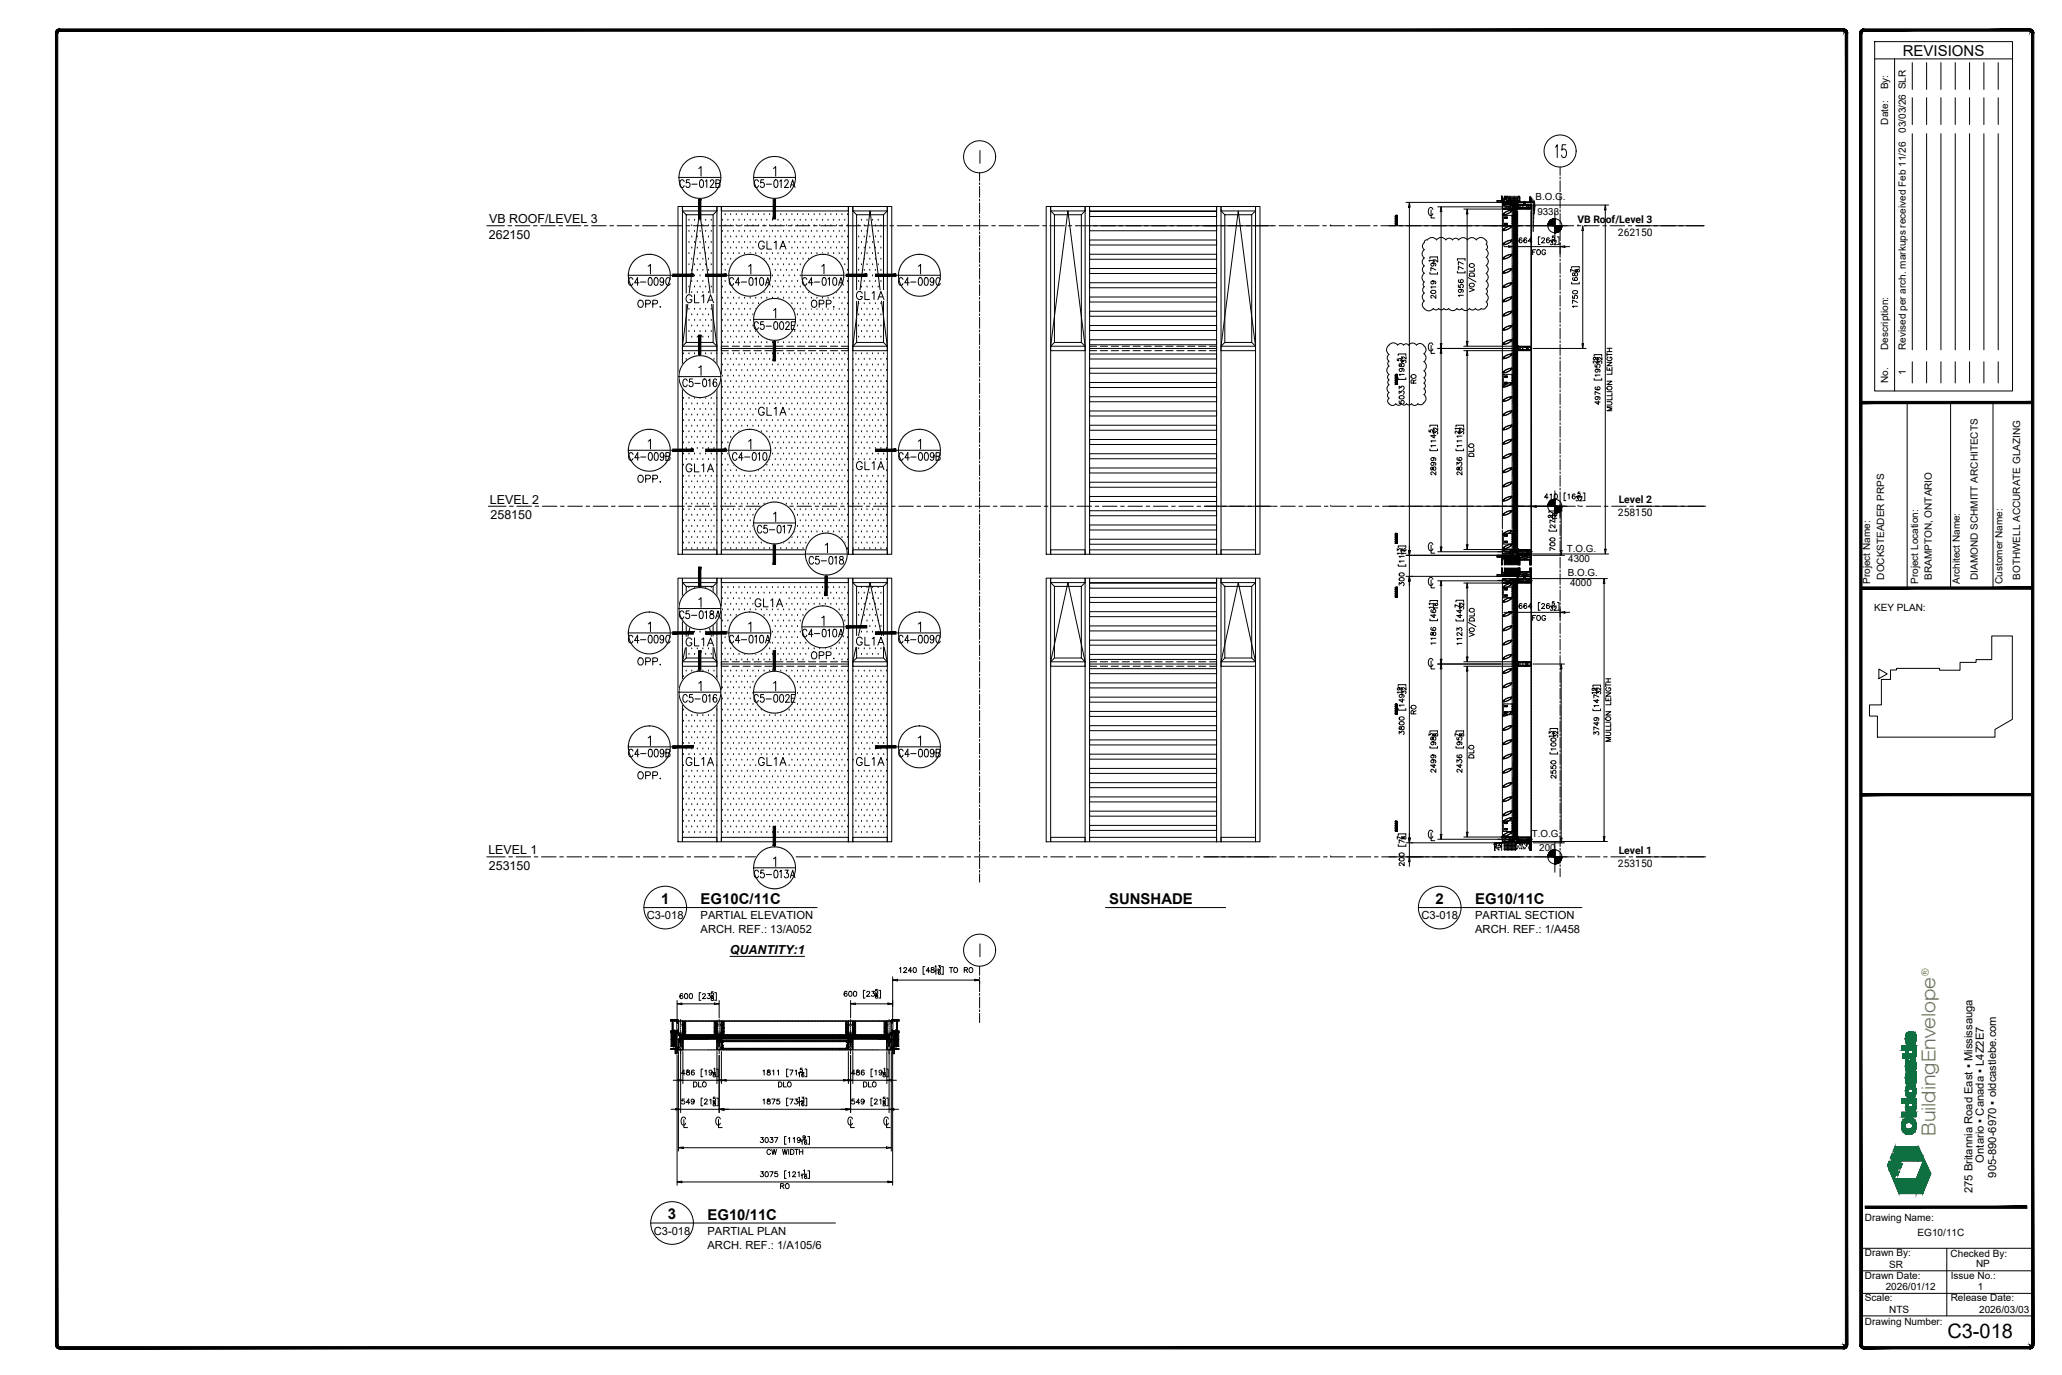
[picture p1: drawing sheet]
<svg xmlns="http://www.w3.org/2000/svg" width="914mm" height="610mm" viewBox="0 0 914 610" stroke-linecap="round" stroke-linejoin="round" font-family="sans-serif">
<defs><g id="words">
<text font-size="8.9" x="863.6" y="593.4">C3-018</text>
<text font-size="8.8" x="696" y="71.3" transform="rotate(-90 696 71.3)">15</text>
<text font-size="8.5" fill="#7ab800" x="858.3" y="503.6" transform="rotate(-90 858.3 503.6)">BuildingEnvelope</text>
<g font-size="8.4">
<text x="335.1" y="112.2">GL1A</text>
<text x="303" y="211">GL1A</text>
<text x="303" y="341.1">GL1A</text>
<text x="335.1" y="341.1">GL1A</text>
<text x="378.5" y="341.1">GL1A</text>
</g>
<g font-size="7.9">
<text x="303" y="135.8">GL1A</text>
<text x="378.5" y="134.4">GL1A</text>
<text x="335.1" y="185.6">GL1A</text>
<text x="378.5" y="209.9">GL1A</text>
<text x="333.7" y="270.6">GL1A</text>
<text x="303" y="287.9">GL1A</text>
<text x="378.5" y="287.5">GL1A</text>
</g>
<g font-size="7.5">
<text x="280.8" y="137.9">OPP.</text>
<text x="357.7" y="137.9">OPP.</text>
<text x="280.8" y="215.5">OPP.</text>
<text x="280.8" y="296.3">OPP.</text>
</g>
<g font-size="7.1">
<text x="300.6" y="84.3">C5-012B</text>
<text x="333.4" y="84.3">C5-012A</text>
<text x="277.6" y="127.7">C4-009C</text>
<text x="322.4" y="127.7">C4-010A</text>
<text x="354.9" y="127.7">C4-010A</text>
<text x="397.6" y="127.7">C4-009C</text>
<text x="333.4" y="147.5">C5-002E</text>
<text x="278" y="205.3">C4-009B</text>
<text x="323.8" y="205.3">C4-010</text>
<text x="397.6" y="205.3">C4-009B</text>
<text x="300.6" y="275.5">C5-018A</text>
<text x="277.6" y="286.5">C4-009C</text>
<text x="322.4" y="286.5">C4-010A</text>
<text x="354.9" y="283.6">C4-010A</text>
<text x="397.6" y="286.5">C4-009C</text>
<text x="357.7" y="293.5">OPP.</text>
<text x="302" y="312.6">C5-016</text>
<text x="333.4" y="312.6">C5-002E</text>
<text x="278" y="336.9">C4-009B</text>
<text x="397.6" y="336.9">C4-009B</text>
<text x="280.8" y="346.8">OPP.</text>
<text x="333.4" y="390.5">C5-013A</text>
</g>
<text font-size="6.7" x="843.8" y="24.7">REVISIONS</text>
<g font-size="6.6">
<text x="302" y="172.5">C5-016</text>
<text x="335.1" y="237.4">C5-017</text>
<text x="358.1" y="251.2">C5-018</text>
<text x="293.2" y="400.7">1</text>
<text x="310.7" y="401">EG10C/11C</text>
<text x="491.9" y="401">SUNSHADE</text>
<text x="636.6" y="400.7">2</text>
<text x="654.2" y="401">EG10/11C</text>
<text x="296.2" y="540.5">3</text>
<text x="313.7" y="540.8">EG10/11C</text>
</g>
<g font-size="5.5">
<text x="216.9" y="98.9">VB ROOF/LEVEL 3</text>
<text x="216.8" y="105.9">262150</text>
<text x="217.3" y="223.2">LEVEL 2</text>
<text x="217.5" y="230.2">258150</text>
<text x="216.6" y="378.7">LEVEL 1</text>
<text x="216.8" y="385.7">253150</text>
<text x="323.7" y="422.8">QUANTITY:1</text>
</g>
<g font-size="5">
<text x="286.9" y="407.6">C3-018</text>
<text x="310.7" y="407.6">PARTIAL ELEVATION</text>
<text x="630.3" y="407.6">C3-018</text>
<text x="654.2" y="407.6">PARTIAL SECTION</text>
<text x="310.7" y="413.8">ARCH. REF.: 13/A052</text>
<text x="654.2" y="413.8">ARCH. REF.: 1/A458</text>
<text x="879.8" y="515.4" transform="rotate(-90 879.8 515.4)">Ontario ▪ Canada ▪ L4Z2E7</text>
<text x="885.3" y="522.1" transform="rotate(-90 885.3 522.1)">905-890-6970 ▪ oldcastlebe.com</text>
<text x="874.7" y="529.1" transform="rotate(-90 874.7 529.1)">275 Britannia Road East ▪ Mississauga</text>
<text x="289.9" y="547.5">C3-018</text>
<text x="313.7" y="547.5">PARTIAL PLAN</text>
<text x="313.7" y="553.6">ARCH. REF.: 1/A105/6</text>
</g>
<g font-size="4.6">
<text x="699.5" y="98.8">VB Roof/Level 3</text>
<text x="717.4" y="104.6">262150</text>
<text x="717.8" y="223.2">Level 2</text>
<text x="717.4" y="229">258150</text>
<text x="717.8" y="378.6">Level 1</text>
<text x="717.4" y="384.4">253150</text>
</g>
<text font-size="4.5" fill="#7ab800" x="855.3" y="432.8" transform="rotate(-90 855.3 432.8)">®</text>
<g font-size="4.4">
<text x="837.3" y="39.7" transform="rotate(-90 837.3 39.7)">By:</text>
<text x="837.3" y="55.2" transform="rotate(-90 837.3 55.2)">Date:</text>
<text x="845.2" y="58.9" transform="rotate(-90 845.2 58.9)">03/03/26 SLR</text>
<text x="837.3" y="155.1" transform="rotate(-90 837.3 155.1)">Description:</text>
<text x="845.2" y="155.1" transform="rotate(-90 845.2 155.1)">Revised per arch. markups received Feb 11/26</text>
<text x="845.2" y="166.5" transform="rotate(-90 845.2 166.5)">1</text>
<text x="837.3" y="169.8" transform="rotate(-90 837.3 169.8)">No.</text>
<text x="835.6" y="257" transform="rotate(-90 835.6 257)">DOCKSTEADER PRPS</text>
<text x="856.7" y="257.1" transform="rotate(-90 856.7 257.1)">BRAMPTON, ONTARIO</text>
<text x="877.1" y="257.1" transform="rotate(-90 877.1 257.1)">DIAMOND SCHMITT ARCHITECTS</text>
<text x="895.9" y="257.1" transform="rotate(-90 895.9 257.1)">BOTHWELL ACCURATE GLAZING</text>
<text x="829.3" y="258.9" transform="rotate(-90 829.3 258.9)">Project Name:</text>
<text x="850.6" y="258.9" transform="rotate(-90 850.6 258.9)">Project Location:</text>
<text x="869.1" y="258.9" transform="rotate(-90 869.1 258.9)">Architect Name:</text>
<text x="887.9" y="258.9" transform="rotate(-90 887.9 258.9)">Customer Name:</text>
<text x="831.1" y="271">KEY PLAN:</text>
<text x="827" y="541.2">Drawing Name:</text>
<text x="850.4" y="548">EG10/11C</text>
<text x="827" y="557.1">Drawn By:</text>
<text x="865" y="557.1">Checked By:</text>
<text x="837.7" y="562.1">SR</text>
<text x="876.3" y="561.8">NP</text>
<text x="827" y="567">Drawn Date:</text>
<text x="865.1" y="566.9">Issue No.:</text>
<text x="836.2" y="572.1">2026/01/12</text>
<text x="877" y="571.9">1</text>
<text x="827" y="576.9">Scale:</text>
<text x="865.1" y="577">Release Date:</text>
<text x="827" y="587.3">Drawing Number:</text>
<text x="837.8" y="582.2">NTS</text>
<text x="877.7" y="582.1">2026/03/03</text>
</g>
<g font-size="4.3">
<text x="680.9" y="88.9">B.O.G.</text>
<text x="681.8" y="95.1">9333</text>
<text x="694.8" y="244.8">T.O.G.</text>
<text x="695.5" y="249.3">4300</text>
<text x="695.3" y="255.5">B.O.G.</text>
<text x="696.2" y="259.9">4000</text>
<text x="679.3" y="371.2">T.O.G.</text>
<text x="682.6" y="377.4">200</text>
</g>
</g></defs>
<!-- layer: _OBE_notbyobe -->
<g fill="none" stroke="#000" stroke-width=".44">
<path d="M618.8 96.1h.1M618.7 95.8v.2M618.7 96.6v.2M618.7 97.4v.2M618.7 98.1v.3M618.7 98.9v.3M618.7 99.7v.3M618.8 95.8h.1M618.8 96.6h.1M618.8 99.8l.1 .2M618.8 99.8v.1M618.8 99.9v.1"/>
<path d="M618.8 98.9v.1M618.8 99v.1M618.8 99.1v.1M618.8 98.1v.1M618.8 98.2v.2M618.8 98.1v.3M618.8 97.3v.1M618.8 97.4v.2M618.8 96.6v.2M618.8 95.8v.2M618.8 95.7l.8 .1M618.8 99h.9"/>
<path d="M618.8 97.4h.9M618.8 98.2h.9M618.8 99.8h.9M618.8 98.9v.3M618.8 97.3l.7 .1M618.8 96.5l.8 .1M618.9 99.6v.5zM618.9 98.9v.4zM618.9 98.1v.4zM618.9 97.3v.4zM618.9 97.3l-.1 .3M618.9 96.5v.4z"/>
<path d="M618.9 96.5l-.1 .3M618.9 95.7v.4zM618.9 95.7v.4M618.9 99.9h.1M618.9 99.2h.1M618.9 98.4h.1M618.9 97.6h.1M618.9 96.8h.1M618.9 96h.1M618.9 99.8h.1M618.9 97.4v.1M618.9 96.6v.1"/>
<path d="M618.9 95.8v.1M618.9 99v.1M618.9 98.2v.2M618.9 97.4v.2M618.9 96.6h.1M618.9 95.8h.1M618.9 95.8v.2M619 99h.1M619 98.2h.1M619 99.8h.1M619 97.4h.1M619 96.6h.1"/>
<path d="M619 95.8h.1M619 99.1l.1 .1M619 97.4l-.1 .2M619 99.9h-.1M619 99.8v.1M619 96.6v.2M619 99.9h.1M619 99.2h.1M619 98.4h.1M619 97.6h.1M619 96.8h.1M619 96h.1"/>
<path d="M619.1 99l-.1 .2M619.1 98.2l-.1 .2M619.1 97.4l-.1 .2M619.1 95.8l-.1 .2M619.1 99.8l-.1 .1M619.1 98.3v.1M619.1 97.6h.1M619.1 96.8h.1M619.1 96.6l-.1 .2M619.1 99.9h.1M619.1 96.8h-.1M619.1 99.8h.1"/>
<path d="M619.1 99h.1M619.1 98.2h.1M619.1 97.4h.1M619.1 96.6h.1M619.1 95.8h.1M619.1 96.6v.2M619.2 99l-.2 .1M619.2 99.8h.1M619.2 96.6h.1M619.2 95.8h.1M619.2 99h.1M619.2 98.2h.1"/>
<path d="M619.2 98.2l-.1 .2M619.2 99.8l-.1 .1M619.2 97.4l-.1 .2M619.2 96.6l-.1 .2M619.2 99.9h.1M619.2 99.2h.1M619.2 98.4h.1M619.2 97.6h.1M619.2 96.8h.1M619.2 96h.1M619.2 99v.1M619.2 97.4v.2"/>
<path d="M619.2 95.8l-.1 .2M619.2 99.8v.1M619.2 97.4h.1M619.2 99.1l.1 .1M619.2 98.3l.1 .1M619.3 99.1l-.2 .1M619.3 98.2l-.1 .1M619.3 97.4l-.1 .2M619.3 99.8h.1M619.3 99h.1M619.3 98.2h.1M619.3 97.4h.1"/>
<path d="M619.3 96.6h.1M619.3 95.8h.1M619.3 99.8v.1M619.3 99l-.1 .2M619.3 98.2v.2M619.3 99v.2M619.3 97.4v.2M619.3 95.8l-.1 .2M619.3 99.8l-.2 .1M619.3 95.8v.2M619.3 96.6l-.1 .2M619.3 96.6v.2"/>
<path d="M619.4 99.9h.1M619.4 99.2h.1M619.4 98.4h.1M619.4 97.6h.1M619.4 96.8h.1M619.4 96h.1M619.4 99.8v.1M619.4 98.2v.1M619.4 96.6v.2M619.4 99.8h.1M619.4 98.2l-.1 .2M619.4 97.4l-.1 .2"/>
<path d="M619.4 99l-.1 .2M619.4 95.8l-.1 .2M619.4 97.4h-.1M619.4 96.6h-.1M619.4 95.8h.1M619.4 99.8l-.1 .1M619.4 95.8v.2M619.5 99.8h.1M619.5 99h.1M619.5 98.2h.1M619.5 97.4h.1M619.5 96.6h.1"/>
<path d="M619.5 95.8h.1M619.5 99.8h-.1M619.5 99.8l-.1 .1M619.5 96.6l-.1 .2M619.5 98.2l-.1 .2M619.5 99h-.1M619.5 97.4h-.1M619.5 96.6h-.1M619.5 99.9h.1M619.5 99.9l-.7 .1M619.5 99.1l-.1 .1M619.5 99.9h-.1"/>
<path d="M619.5 98.3l-.1 .1M619.5 99l-.1 .1M619.5 96h-.1M619.5 98.2h-.1M619.5 96.6v.2M619.5 97.4l-.1 .2M619.5 95.8l-.1 .2M619.5 95.8v.2M619.5 99.1h.1M619.5 98.4h.1M619.5 97.6h.1M619.5 96.8h.1"/>
<path d="M619.5 96h.1M619.6 98.2l-.1 .1M619.6 97.4l-.1 .2M619.6 99.8l-.1 .1M619.6 99l-.1 .1M619.6 97.4h.1M619.6 98.2l-.1 .2M619.6 96.6v.1M619.6 96.6l-.1 .2M619.6 95.8l-.1 .2M619.6 99.8v.1M619.6 96.6v.2"/>
<path d="M619.6 99.9h.1M619.6 99.1h.1M619.6 98.3h.1M619.6 97.5h.1M619.6 97.5v.1M619.6 96h.1M619.6 96.8h-.1M619.6 99.9h-.8M619.6 97.5l-.8 .1M619.6 99.1h-.8M619.6 98.3l-.8 .1M619.6 96.8h-.8"/>
<path d="M619.6 96h-.8M619.6 95.9v.1M619.6 99.8h.1M619.6 99h.1M619.6 98.2h.1M619.6 96.6h.1M619.6 95.8h.1M619.6 97.4v.1M619.6 98.2v.1M619.6 95.8v.2M619.6 95.8v.1M619.7 95.9h.1"/>
<path d="M619.7 99l-.1 .1M619.7 99.8l-.1 .1M619.7 99.8h.1M619.7 99h.1M619.7 98.2v.1M619.7 97.4v.1M619.7 96.7h.1M619.7 98.3h.1M619.7 97.5h.1M619.7 99.9h-.1M619.7 98.3h-.1M619.7 97.5h-.1"/>
<path d="M619.7 96.7h-.1M619.7 95.9h-.1M619.7 99.9h.1M663.9 89l.1 .1M664 89.6v-.6h1.8v.6M664.1 88.9l.1 .1M664.4 88.9v.1M664.5 89.6l.1 .1M664.8 89.6l.1 .1M665 89.6l.1 .1M665.3 88.9l.1 .1M665.5 88.9l.1 .1"/>
<path d="M665.7 88.9l.4 .4M665.8 89.3l.5 .4v-.3M665.8 89.5l.1 .1M666 88.9h-2.1v.8h2.8v-.4M666 88l.1 .1M666 87.8l.1 .1M666 87v2.7l.1-2.7M666 88.3h.1M666.1 89.5l.6 .1M666.1 88.9l.1 .6M666.1 89.3h.1M666.1 89.2h.1"/>
<path d="M666.1 89.5v.1M666.2 89.5h.1M666.2 89.6h-.1M666.2 90.9l4.8-.2v2h-4.8zM666.2 90.9l.9 .3M666.2 93.1v.4M666.2 93.7v.1M666.2 93.9v.1M666.2 94.2v.6M666.2 94.9v.2M666.2 95.2v.1M666.2 95.4v.7"/>
<path d="M666.2 96.2v.1M666.2 96.5v.1M666.2 96.7v.6M666.2 97.5v.1M666.2 97.7v.2M666.2 98v.6M666.2 98.7v.2M666.2 99v.1M666.2 99.3v.6M666.2 92.9h.6M666.3 89.5h.1M666.3 89.6h.1"/>
<path d="M666.3 95a3.8 3.8 0 0 1 4.3-1.6 4.2 4.2 0 0 1-4.3 1.7zM666.4 89.4h-.1M666.4 89.4h.1M666.4 89.4l.1 .3M666.5 89.6h.1M666.6 92.6l-.4 .1M666.6 89.6h.1M666.6 96.4v.1M666.6 96.7v.1M666.6 96.9v.7M666.6 97.7v.1M666.6 97.9v.2"/>
<path d="M666.6 98.2v.6M666.6 98.9v.2M666.6 99.2v.1M666.6 99.5v.7h.4M666.6 89.5h.1M666.7 89.3l.2 .1M666.7 89.4l-.1 .1M666.8 89.3h-.1M666.8 92.5h-.1M666.8 89.4v.4l-.6 .5 .6 .2h-.6zM666.8 89.3h.1M666.8 89.2v.1"/>
<path d="M666.8 94.8h.1M666.9 89.2h.1M666.9 89.4l.1 .1M666.9 89.4h.1M666.9 89.2v.1M666.9 89.5h.1M666.9 89h.1M666.9 89v.1M666.9 89.5l.1 .1M666.9 94.7h.1M666.9 92.9h.2M667 88.2v.1"/>
<path d="M667 89v.2M667 88.1v.1M667 88.3v.1M667 89.5h.1M667 89.6h.1M667 89.1v.4M667 88.4h.1M667 95.5h-.4v.8M667 92.4h-.1M667.1 88.9l-.2 .3M667.1 88.1h-.1M667.1 88.3h.5"/>
<path d="M667.1 88.2h.5M667.1 88.2h.1M667.1 89.5h-.1M667.1 89.4l-.1 .1M667.1 87v2.5h6.6l-.6 .2M667.1 89.5v.1M667.1 87v2.4h1v-2.4v1.8h1v-1.8M667.1 89.5l5.5-.1v1l-5.5 .2zM667.1 90.1h5.5M667.1 87.6v1.9M667.1 87.7l-.1 1.8M667.1 89.5h.1"/>
<path d="M667.1 90.4h5.5M667.1 89.8h5.5M667.1 95.5h.2M667.2 88.2l-.1 .1M667.2 88.3h.2M667.2 92.9h.1M667.2 91.3h.2M667.2 89.5v1.1M667.3 96.3h.2v.4h-.2zM667.3 99h.2v.5h-.2zM667.4 88.5l-.3 .9M667.4 95.5h.1"/>
<path d="M667.4 88.3v.1M667.4 88.2h.2M667.5 88.2h-.1M667.5 92.9h.6M667.5 91.4h.1M667.5 88.2h.1M667.5 88v.1M667.5 87l.2 .9M667.5 89.4v1.1M667.6 88.2v.1M667.6 95.5h.7M667.7 91.5l.6 .2"/>
<path d="M667.7 92.1l-.6 .2M667.8 87l-.3 .9M667.8 88v.1M667.8 89.4v1.1M667.8 88.3l.1 .1M667.9 88.5l.2 .9M668 92h-.2M668.1 96.3l.2 .4-.4-.2zM668.1 99l.2 .5-.4-.2zM668.1 89.4v1.1M668.1 88.8h5.7v.6h-5.7zM668.1 89.2h5.7l-.2 .2"/>
<path d="M668.1 89.1h5.7M668.2 88.8l-.1 .1M668.2 89.1l.1 .1M668.2 89.2l.2 .2M668.2 89.1l-.1 .1M668.2 89.2l-.1 .1M668.2 91.9h-.1M668.2 88.8l1 .6M668.2 92.9h.1M668.2 90.5l-1.5 .1 .4-.1M668.3 88.2l-.2 .6M668.3 88.8l-.2 .2h5.7h-.4"/>
<path d="M668.3 89.1l.4 .1M668.3 89.1v.1M668.3 88v.1M668.4 87.7v.1M668.4 95.5h.1M668.4 89.4v1.1M668.4 91.7l.1 .1M668.4 87.6l.2-.6 .2 .6M668.4 88.8l-.2 .2M668.5 89.4h-.1M668.5 92.9h.1M668.5 88.8l.2 .2"/>
<path d="M668.5 89.3l-.4 .1M668.6 89.4h.1M668.6 89.2l-.1 .1M668.7 91.8l.1 .1M668.7 95.5h.1M668.7 92.9h.7M668.7 89.1h.3M668.7 89.1v.1M668.7 89.4v1.1M668.8 88.8v.1M668.8 87.7l.1 .1M668.9 88.8l-.4 .2"/>
<path d="M668.9 89h.1M668.9 89h-.5M668.9 91.6l-.6 .2M668.9 88v.1M668.9 91.9l.6 .2M668.9 88.8l.6 .6M668.9 95.5h.7M669 88.9h.1M669 88.2l.1 .6M669 89.1l.1 .1M669.1 88h3.7M669.1 88.6h3.7"/>
<path d="M669.1 87.4h3.7M669.1 91.5h-.1M669.1 88.8l-.6 .6-.2-.2M669.2 89.1l-.1 .1M669.2 88.8l.9 .2M669.2 89.3h-.4l.3 .1-.1 1.1M669.3 88.8l-.1 .1M669.3 87v1.8M669.3 89.4h.6M669.3 89.1l.1 .1M669.3 89.1l-.1 .1M669.3 89.2l-.1 .1"/>
<path d="M669.3 88.8h.4M669.4 91.4h-.1M669.4 88.8l-.3 .2M669.4 89.1l.1 .1M669.4 89.1v.1M669.5 88.8l.7 .1M669.5 92.9h.1M669.6 89.4v1.1M669.6 92.2h.1M669.7 95.5h.1M669.7 92.6h.1M669.7 92.4h.1"/>
<path d="M669.7 92.3h.1M669.7 89.1l.1 .1M669.7 92.9h.2M669.8 93.8l-1.6 1.1-1.8 .3 .4-.4M669.9 93.8h.1M669.9 92.3h.1M669.9 89.2l.3 .2v1M669.9 89.1v.1M669.9 89.1l-.1 .1M669.9 89.4h-.1M669.9 93.8l.6-.5-2.1 .4-1.4 1M669.9 87v1.8"/>
<path d="M669.9 89.4v1M669.9 88.9l-.6 .5v1.1M669.9 95.5h.2M670 92.9h.6M670 89.1l.1 .1M670 89.2l-.1 .1M670 92.5h.1M670 88.8l.6 .6 .5-.2M670.1 91.1l-.6 .2M670.1 92.4h-.1M670.1 89.1l.1 .1M670.1 89.1v.1"/>
<path d="M670.2 95.5h.7v.8M670.3 92.3l.7 .4M670.3 92.3v.1M670.3 89.4h-.3M670.3 89.1l-.1 .1M670.3 91h-.1M670.3 96.7h.3v.6M670.3 97.5l.3 .1M670.3 95.9h.4M670.3 98.3h.4M670.4 88.9l.3 .1M670.4 89.3l-.4 .1"/>
<path d="M670.4 89.1h.2M670.4 89.4h.1M670.4 89.1v.1M670.4 89.2v.1M670.5 87v1.8l-.3 .2M670.5 89.4v1M670.5 90.9h-.1M670.6 89.1v.1M670.6 89.2v.1M670.6 89.4h-.1M670.6 93.1v.4M670.6 93.7v.1"/>
<path d="M670.6 93.9v.1M670.6 94.2v.6M670.6 94.9v.2M670.6 95.2v.1M670.6 95.4v.7M670.6 96.2v.1M670.6 96.5v.1M670.6 97.7v.2M670.6 98v.6M670.6 98.7v.2M670.6 99l-.3 .1M670.6 99.3v.6l-.3-.1"/>
<path d="M670.6 88.8v.1M670.6 92.6l.3 .1zM670.6 89.3l.4 .1M670.6 91.6v.2M670.7 91.5h.1M670.7 91.6v.2M670.7 91.5l.6 .1M670.7 89h.1M670.7 89.1l.1 .1M670.7 89.4h.1M670.8 92.4l-.4 .1M670.8 89.2h.1"/>
<path d="M670.8 99.8h.1M670.8 95.9h.1M670.8 97.5h.1M670.8 91.5v.4zM670.8 91.5l-.1 .3M670.8 89.4v1M670.8 88.8v.1M670.8 91.6h.5M670.8 91.7v.1M670.8 91.6l.1 .2M670.8 89.2l.2 .2M670.9 91.4l.1 .1"/>
<path d="M670.9 96.4v.1M670.9 96.9v.7M670.9 97.7v.1M670.9 97.9v.2M670.9 98.9v.2M670.9 99.2v.1M670.9 99.5v.7h-.7M670.9 91.6v.2M670.9 91.6h.1M670.9 91.8h.1M670.9 91.6l.1 .2M670.9 96.7v.1"/>
<path d="M670.9 98.3v.5M670.9 91.6h-.1M670.9 89l.9-.2 .6 .6M670.9 91.5l.5 .2-.5 .2zM671 91.7h.3zM671 93.5v14.3M671 91.5h1.8M671 89.1l-.1 .1M671 92.3l.3 .4zM671 91.6l.1 .2M671 91.6h.1M671 91.8h.1"/>
<path d="M671 99.8h.2M671 96.7h.2M671 95.9h.2M671 97.5h.2M671 98.3h.2M671 99.1h.2M671.1 90.8l-.1 .5v-.6h1.7v.6v-.5M671.1 90.8h.1M671.1 92.6h.1M671.1 91.8h-.1M671.1 87v1.9M671.1 91.6l.1 .2"/>
<path d="M671.1 90.8h1.6M671.1 91.6h.1M671.1 89.4v1M671.1 91.8h.1M671.1 91.6v.2M671.1 89.1l.1 .1M671.1 89.1v.1M671.1 88.8l.6 .6M671.2 91.3l-.5 .2v1.6v-.3M671.2 91.6v.2M671.2 89l-.2-.2-.6 .6M671.2 91.6l.1 .1"/>
<path d="M671.2 91.8h.1M671.2 92.3h.1M671.2 91.6h.1M671.2 91.6l.1 .2M671.3 91.6h.1M671.3 89.1v.1M671.3 89.1l-.1 .1M671.3 89.2l-.2 .2M671.3 91.8h.1M671.3 88.8v.1M671.3 99.8h.3M671.3 96.7h.3"/>
<path d="M671.3 95.9h.3M671.3 97.5h.3M671.3 98.3h.3M671.3 99.1h.3M671.3 91.6l-.1 .2M671.3 91.6v.2M671.3 91.7h.1M671.3 89h.6M671.3 91.8h-.6M671.4 92.3h.1M671.4 91.7h.1M671.4 89.1l-.1 .1"/>
<path d="M671.4 89.4v1M671.4 91.7l-.1 .1M671.5 92.3h.1M671.5 89.3l-.4 .1M671.5 88.8v.1M671.5 89.1h.2M671.5 89.4h.2M671.5 89.1v.1M671.5 89.2v.1M671.6 92.3h.1M671.7 91.5h.1M671.6 91.6h.1"/>
<path d="M671.6 91.8h.1M671.6 91.8v.1M671.6 91.9h.1M671.6 91.5h.1M671.7 91.6h-.1M671.7 91.6h.1M671.7 87v1.9M671.7 91.5h.9M671.7 89.1v.1M671.7 89.2v.1M671.7 89.4v1M671.7 92.3h.1"/>
<path d="M671.7 91.8h.1M671.7 91.9h.1M671.7 91.8l.8 .1M671.7 91.9h.9M671.7 89.3l.4 .1M671.8 91.5h.1M671.8 91.9h.1M671.8 92.3h.1M671.8 89.1l.1 .1M671.8 89.4h.1M671.9 88.9h.1M671.9 92.3h.1"/>
<path d="M671.9 92.2h.1M672 89.1v.1M672 89.1l-.1 .1M672 92.3h.1M672 92.2h.1M672.1 92.3h.1M672.1 88.8l-.7 .6-.7-.6-1 .6-.3-.2M672.1 89h-.1M672.1 89.1l-.1 .1M672.1 92.1h.1M672.2 88.9l.7 .5 .9-.5h-5.7M672.2 89.3l-.3 .1 .1 1"/>
<path d="M672.2 89.1l.1 .1M672.2 89.4h.1M672.2 89.1v.1M672.2 92.3h.1M672.2 92.2h.1M672.3 87v1.8M672.3 89.4v1M672.3 92.3h.1M672.3 89l.7-.2 .5 .6M672.3 89.2h.1M672.4 92.3h.1M672.4 92.1h.1"/>
<path d="M672.5 92.3h.1M672.5 92.2h.1M672.5 92.1h.1M672.5 89.1l-.1 .1M672.5 89.4h.1M672.5 91.5h.1M672.5 91.5l.1 .1M672.5 91.9h.1M672.6 92.4h.1M672.6 92.4l.3 .1-.4 .3zM672.6 91.6h.1M672.6 91.8l-.1 .1"/>
<path d="M672.6 92.3h.1M672.6 92.1h.1M672.6 92h.1M672.6 91.8h.1M672.6 91.9h.1M672.6 91.5h.1M672.6 92.6h.1M672.6 92.5h.1M672.6 92.5v.1M672.7 91.6h.1M672.7 91.8h.1M672.7 89.1h.1"/>
<path d="M672.7 89.2l-.4 .2M672.7 89.1l-.1 .1M672.7 91.9h.1M672.7 88.8l.3 .2M672.7 90.8h.1M672.7 92.3h.1M672.7 91.1h.9M672.7 91.2l.1 .3M672.7 91.8h-.1M672.7 92.5v.1M672.7 91.9h-.1M672.7 92.2h.1"/>
<path d="M672.7 91.4h.1M672.7 91.3h.1M672.7 91.8v.1M672.8 92.1h.1M672.8 91.4h.1M672.8 92.1v.3zM672.8 91v.3zM672.8 93.5v.5M672.8 94.2v.1M672.8 94.4v.2M672.8 94.7v.6M672.8 95.4v.2"/>
<path d="M672.8 95.7v.1M672.8 95.9v.7M672.8 96.7v.1M672.8 97v.1M672.8 97.2v.7M672.8 98v.1M672.8 98.2v.2M672.8 98.5v.6M672.8 99.3v.1M672.8 99.5v.1M672.8 99.8v.6M672.8 88.8l-.7 .2"/>
<path d="M672.8 91.3h.1M672.8 89.1l.1 .1M672.8 89.2l.1 .1M672.8 89.4h-1M672.8 88.8l.1 .1M672.8 87v1.8h1v-1.8v2.7h-.3M672.8 92l-.1 .3M672.8 92l-1.6 .3M672.8 90.7l-2.1 .1M672.9 89.3l.3 .1M672.9 89.1l.1 .1M672.9 89.4h.1"/>
<path d="M673 88.2l-.2 .6M673 89.7h6v2.3h-6zM673 89.7l6 .2zM673 90.9h5.9v1.6h-5.9zM673 90.8l.2 1.8zM673 93.5v.5M673 94.2v.1M673 94.4v.2M673 94.7v.6M673 95.4v.2M673 95.7v.1M673 95.9v.7"/>
<path d="M673 96.7v.1M673 97v.1M673 97.2v.7M673 98v.1M673 98.2v.2M673 98.5v.6M673 99.3v.1M673 99.5v.1M673 99.8v.6M673 88.9h.1M673 92.6h.1M673 92.5h.1"/>
<path d="M673 92.4h.1M673 92.3h.1M673 92.1h.1M673 92h.1M673 91.9h.1M673 91.8h.1M673 91.7h.1M673 91.6h.1M673 91.5h.1M673 91.4h.1M673 91.3h.1M673 91.1h.1"/>
<path d="M673 91h.1M673 90.9h.1M673 88v.1M673.1 89.1v.1M673.1 89.1l-.1 .1M673.1 90.9v1.6M673.1 91.2h5.8M673.1 91h5.8M673.1 92.4h5.8M673.1 87.7v.1M673.1 92.5h.1M673.1 90.9h.1"/>
<path d="M673.1 92.1h.1M673.1 91.3h.1M673.1 92h.1M673.1 91.9h.1M673.1 91.5h.1M673.1 91.4h.1M673.1 91.8h.1M673.1 91.7h.1M673.1 91.6h.1M673.2 88.8l-.6 .6M673.2 89h.5M673.2 89h-.1"/>
<path d="M673.2 89.1l-.1 .1M673.2 88.8l.4 .2M673.3 87l-.2 .6M673.3 88.8v.1M673.3 87l.2 .6M673.4 89.1v.1M673.4 89.4h.1M673.4 89.2l-.4 .2M673.4 89.1l-.1 .1M673.5 89.2l.1 .1M673.5 87.7l.1 .1M673.6 89.3l.2 .1"/>
<path d="M673.6 88v.1M673.6 89.4h.2M673.6 88.2l.2 .6M673.8 88.8l-.1 .1M673.8 89.1h.1M673.8 89.1l-.4 .1M673.8 88.8h.1M673.8 89.3l.4 .4h4l.3-.4M673.8 87.3v2M673.8 89.3l-5.6 .1M674 87.7l-.2 .2M674 88.9l-.2 .2"/>
<path d="M674 88.1l-.2 .2M674 89.3l-7 .2M674 87.3v2M674.6 89.5l-.2 .2M675.1 89.5l-.2 .2M675.7 89.9l.3 .3 .3-.3M675.7 89.9h.1M675.7 90h.1M675.8 90h.1M675.8 89.9l.4 .1zM675.8 90.1h.1M675.9 90.1h.2"/>
<path d="M675.9 90.1h.1M675.9 89.5l-.2 .2M676 89.2v.9M676 90.1h.1M676.1 90.1h.1M676.1 90v.1M676.1 90l-.3 .1M676.2 90.1h.1M676.2 90h.1M676.2 89.9h.1M676.3 89.5l-.2 .2M676.8 90.9h.1"/>
<path d="M676.8 92.5h.1M676.8 92.4h.1M676.8 91l.4 .2 .7-.2v1.4l-.7-.2M676.8 90.9h1.2v1.6h-1.2M677.1 92.2l-.3 .2M677.2 92.2h.1M677.2 89.5l-.2 .2M677.6 89.5l-.2 .2M678.3 87.3l-.1 2.2-4.2-.2M678.5 89.4l-.3 .3M678.5 88.1l-.2 .2M678.5 87.3l-.2 .2"/>
<path d="M678.5 88.6l-.2 .2M678.5 87.3l.1 2.4M678.5 88h.9M678.5 89.2h2M678.5 88.6l1.3 .1v1M678.5 87.5h.6M678.6 87.3v2.4h1.3v3M678.8 90.9v1.6M678.9 92.2l-6.2 .1M679 93.5v.5M679 94.2v.1M679 94.4v.2"/>
<path d="M679 94.7v.6M679 95.4v.2M679 95.7v.1M679 95.9v.7M679 96.7v.1M679 97v.1M679 97.2v.7M679 98v.1M679 98.2v.2M679 98.5v.6M679 99.3v.1M679 99.5v.1"/>
<path d="M679 99.8v.6M679.1 93.5v.5M679.1 94.2v.1M679.1 94.4v.1M679.1 94.7v.6M679.1 95.4v.2M679.1 95.7v.1M679.1 95.9v.7M679.1 96.7v.1M679.1 97v.1M679.1 97.2v.6M679.1 98v.1"/>
<path d="M679.1 98.2v.2M679.1 98.5v.6M679.1 99.3v.1M679.1 99.5v.1M679.1 99.8v.6M679.2 87.7v2M679.9 89.8h.7M679.9 99.9h.1M679.9 98.7h.2M679.9 97.5h.3M679.9 96.3h.3M679.9 95.2h.4"/>
<path d="M679.9 94h.6M679.9 91h.9M679.9 90.4h.8M679.9 91.2v.4h.9M679.9 91.7v.1M679.9 91.9v.2M679.9 93v.1M679.9 93.2l.7 .2M679.9 93.5v.6M679.9 94.2v.2M679.9 94.7v.7M679.9 95.5v.1"/>
<path d="M679.9 96v.6M679.9 96.8l.3 .1M679.9 97v.1M679.9 97.3v.6M679.9 98l.2 .1M679.9 98.3v.1M679.9 98.5v.7M679.9 99.6v.1M679.9 99.8l.1 .7M680.1 99.3l-.2 .1M680.3 95.7l-.4 .2M680.4 89v5.6l-.5-.1"/>
<path d="M680.8 92.2h-.9v.6h.8M666.2 100v.1M666.2 100.3v.1M666.2 100.5v.7M666.2 101.3v.1M666.2 101.5v.2M666.2 101.8v.6M666.2 102.6v.1M666.2 102.8v.1M666.2 103.1v.6M666.2 103.8v.2M666.2 104.1v.1"/>
<path d="M666.2 104.3v.7M666.2 105.1v.1M666.2 105.4v.1M666.2 105.6v.6M666.2 106.4v.1M666.2 106.6v.1M666.2 106.9v.6M666.2 107.6v.2M666.2 107.9v.1M666.2 108.1v.7M666.2 108.9v.1M666.2 109.2v.1"/>
<path d="M666.2 109.4v.7M666.2 110.2v.1M666.2 110.4v.2M666.2 110.7v.6M666.2 111.5v.1M666.2 111.7v.1M666.2 112v.6M666.2 112.7v.2M666.2 113v.1M666.2 113.2v.7M666.2 114v.1M666.2 114.2v.2"/>
<path d="M666.2 114.5v.6M666.2 115.3v.1M666.2 115.5v.1M666.2 115.8v.6M666.2 116.5v.2M666.2 116.8v.1M666.2 117v.7M666.2 117.8v.1M666.2 118.1v.1M666.2 118.3v.7M666.2 119.1v.1M666.2 119.3v.2"/>
<path d="M666.2 119.6v.6M666.3 108.3a4 4 0 0 1 4.3-1.7 4.4 4.4 0 0 1-4.4 1.8zM666.3 102a3.8 3.8 0 0 1 4.3-1.7 4.2 4.2 0 0 1-4.4 1.8zM666.3 114.6a4 4 0 0 1 4.3-1.7 4.6 4.6 0 0 1-4.4 1.8zM666.9 108h.1M666.9 101.7h.1M666.9 114.3h.1M667.1 100.2h.2M667.4 100.2h.1M667.6 100.2h.7M668.4 100.2h.1M668.7 100.2h.1"/>
<path d="M668.9 100.2h.7M669.7 100.2h.1M669.8 113.3l-1.6 1.2-1.8 .3 .5-.5M669.8 119.6l-1.6 1.2-1.8 .3 .5-.5M669.9 119.7h.1M669.9 113.3h.1M669.9 119.7l.5-.6-2 .5-1.4 1M669.9 100.2h.2M670 100.6h.1M670 106.9h.1M670 113.3h.1M670 107l-1.9 1.1-1.8 .4 .6-.5"/>
<path d="M670 100.7l-1.8 1.1-1.8 .4 .5-.5M670 113.3h-.1M670 106.9l.4-.4-2 .5-1.4 1M670 100.6l.4-.4-2 .5-1.4 1M670 113.3l.4-.5-2 .5-1.4 1M670.6 100v.1M670.6 100.3v.1M670.6 100.5v.7M670.6 101.3v.1M670.6 101.5v.2M670.6 101.8v.6M670.6 102.6v.1"/>
<path d="M670.6 102.8v.1M670.6 103.1v.6M670.6 103.8v.2M670.6 104.1v.1M670.6 104.3v.7M670.6 105.1v.1M670.6 105.4v.1M670.6 105.6v.6M670.6 106.4v.1M670.6 106.6v.1M670.6 106.9v.6M670.6 107.6v.2"/>
<path d="M670.6 107.9v.1M670.6 108.1v.7M670.6 108.9v.1M670.6 109.2v.1M670.6 109.4v.7M670.6 110.2v.1M670.6 110.4v.2M670.6 110.7v.6M670.6 111.5v.1M670.6 111.7v.1M670.6 112v.6M670.6 112.7v.2"/>
<path d="M670.6 113v.1M670.6 113.2v.7M670.6 114v.1M670.6 114.2v.2M670.6 114.5v.6M670.6 115.3v.1M670.6 115.5v.1M670.6 115.8v.6M670.6 116.5v.2M670.6 116.8v.1M670.6 117v.7M670.6 117.8v.1"/>
<path d="M670.6 118.1v.1M670.6 118.3v.7M670.6 119.1v.1M670.6 119.3v.2M670.6 119.6v.6M671 111.1v3.2M671 117.5v3.2M672.8 100.5v.2M672.8 100.8v.1M672.8 101v.7M672.8 101.8v.1M672.8 102v.2"/>
<path d="M672.8 102.3v.6M672.8 103.1v.1M672.8 103.3v.1M672.8 103.6v.6M672.8 104.3v.2M672.8 104.6v.1M672.8 104.8v.7M672.8 105.6v.1M672.8 105.9v.1M672.8 106.1v.7M672.8 106.9v.1M672.8 107.1v.2"/>
<path d="M672.8 107.4v.6M672.8 108.2v.1M672.8 108.4v.1M672.8 108.7v.6M672.8 109.4v.1M672.8 109.7v.1M672.8 109.9v.7M672.8 110.7v.1M672.8 110.9v.2M672.8 111.2v.6M672.8 112v.1M672.8 112.2v.1"/>
<path d="M672.8 112.5v.6M672.8 113.2v.2M672.8 113.5v.1M672.8 113.7v.7M672.8 114.5v.1M672.8 114.8v.1M672.8 115v.6M672.8 115.8v.1M672.8 116v.2M672.8 116.3v.6M672.8 117v.2M672.8 117.3v.1"/>
<path d="M672.8 117.6v.6M672.8 118.3v.1M672.8 118.6v.1M672.8 118.8v.7M672.8 119.6v.1M672.8 119.8v.2M673 100.5v.2M673 100.8v.1M673 101v.7M673 101.8v.1M673 102v.2M673 102.3v.6"/>
<path d="M673 103.1v.1M673 103.3v.1M673 103.6v.6M673 104.3v.2M673 104.6v.1M673 104.8v.7M673 105.6v.1M673 105.9v.1M673 106.1v.7M673 106.9v.1M673 107.1v.2M673 107.4v.6"/>
<path d="M673 108.2v.1M673 108.4v.1M673 108.7v.6M673 109.4v.1M673 109.7v.1M673 109.9v.7M673 110.7v.1M673 110.9v.2M673 111.2v.6M673 112v.1M673 112.2v.1M673 112.5v.6"/>
<path d="M673 113.2v.2M673 113.5v.1M673 113.7v.7M673 114.5v.1M673 114.8v.1M673 115v.6M673 115.8v.1M673 116v.2M673 116.3v.6M673 117v.2M673 117.3v.1M673 117.6v.6"/>
<path d="M673 118.3v.1M673 118.6v.1M673 118.8v.7M673 119.6v.1M673 119.8v.2M679 100.5v.2M679 100.8v.1M679 101v.7M679 101.8v.1M679 102v.2M679 102.3v.6M679 103.1v.1"/>
<path d="M679 103.3v.1M679 103.6v.6M679 104.3v.2M679 104.6v.1M679 104.8v.7M679 105.6v.1M679 105.9v.1M679 106.1v.7M679 106.9v.1M679 107.1v.2M679 107.4v.6M679 108.2v.1"/>
<path d="M679 108.4v.1M679 108.7v.6M679 109.4v.1M679 109.7v.1M679 109.9v.7M679 110.7v.1M679 110.9v.2M679 111.2v.6M679 112v.1M679 112.2v.1M679 112.5v.6M679 113.2v.2"/>
<path d="M679 113.5v.1M679 113.7v.7M679 114.5v.1M679 114.8v.1M679 115v.6M679 115.8v.1M679 116v.2M679 116.3v.6M679 117v.2M679 117.3v.1M679 117.6v.6M679 118.3v.1"/>
<path d="M679 118.6v.1M679 118.8v.7M679 119.6v.1M679 119.8v.2M679.1 100.5v.1M679.1 100.8v.1M679.1 101v.7M679.1 101.8v.1M679.1 102v.2M679.1 102.3v.6M679.1 103.1v.1M679.1 103.3v.1"/>
<path d="M679.1 103.6v.6M679.1 104.3v.2M679.1 104.6v.1M679.1 104.8v.7M679.1 105.6v.1M679.1 105.9v.1M679.1 106.1v.6M679.1 106.9v.1M679.1 107.1v.2M679.1 107.4v.6M679.1 108.1v.2M679.1 108.4v.1"/>
<path d="M679.1 108.7v.6M679.1 109.4v.1M679.1 109.7v.1M679.1 109.9v.7M679.1 110.7v.1M679.1 110.9v.2M679.1 111.2v.6M679.1 112v.1M679.1 112.2v.1M679.1 112.5v.6M679.1 113.2v.2M679.1 113.5v.1"/>
<path d="M679.1 113.7v.7M679.1 114.5v.1M679.1 114.8v.1M679.1 115v.6M679.1 115.8v.1M679.1 116v.2M679.1 116.3v.6M679.1 117v.2M679.1 117.3v.1M679.1 117.5v.7M679.1 118.3v.1M679.1 118.6v.1"/>
<path d="M679.1 118.8v.7M679.1 119.6v.1M679.1 119.8v.2M679.9 101.1h.1M679.9 100.6v.1M679.9 100.8v.2M679.9 101.1v.6M679.9 101.9v.1M679.9 102.1v.1M679.9 102.4v.3M666.2 120.3v.2M666.2 120.6v.1"/>
<path d="M666.2 120.9v.6M666.2 121.6v.1M666.2 121.9v.1M666.2 122.1v.7M666.2 122.9v.1M666.2 123.1v.2M666.2 123.4v.6M666.2 124.2v.1M666.2 124.4v.1M666.2 124.7v.6M666.2 125.4v.2M666.2 125.7v.1"/>
<path d="M666.2 125.9v.7M666.2 126.7v.1M666.2 127v.1M666.2 127.2v.6M666.2 128v.1M666.2 128.2v.2M666.2 128.5v.6M666.2 129.2v.2M666.2 129.5v.1M666.2 129.8v.6M666.2 130.5v.1M666.2 130.8v.1"/>
<path d="M666.2 131v.7M666.2 131.8v.1M666.2 132v.2M666.2 132.3v.6M666.2 133.1v.1M666.2 133.3v.1M666.2 133.6v.6M666.2 134.3v.2M666.2 134.6v.1M666.2 134.8v.7M666.2 135.6v.1M666.2 135.9v.1"/>
<path d="M666.2 136.1v.6M666.2 136.9v.1M666.2 137.1v.1M666.2 137.4v.6M666.2 138.1v.2M666.2 138.4v.1M666.2 138.7v.6M666.2 139.4v.1M666.2 139.7v.1M666.2 139.9v.7M666.3 120.9a3.8 3.8 0 0 1 4.3-1.7 4.2 4.2 0 0 1-4.4 1.8zM666.3 127.2a4 4 0 0 1 4.3-1.7 4.4 4.4 0 0 1-4.4 1.8z"/>
<path d="M666.3 133.5a4 4 0 0 1 4.3-1.7 4.6 4.6 0 0 1-4.4 1.9zM666.3 139.8a3.8 3.8 0 0 1 4.3-1.6 4.2 4.2 0 0 1-4.4 1.7zM666.8 133.3h.1M666.8 139.6h.1M666.9 120.6h.1M666.9 126.9h.1M666.9 133.2h.1M666.9 133.2l-.1 .1M666.9 139.5h.1M666.9 139.5l-.1 .1M669.8 126l-1.6 1.1-1.8 .3 .5-.5M669.8 132.3l-1.6 1.1-1.8 .3 .4-.4"/>
<path d="M669.8 138.6l-1.6 1.1-1.8 .4 .4-.5M669.9 126h.1M669.9 132.3h.1M669.9 138.6h.1M669.9 126l.5-.5-2 .4-1.4 1M669.9 132.3l.5-.5-2 .4-1.4 1M669.9 138.6l.5-.5-2 .4-1.4 1M670.6 120.3v.2M670.6 120.6v.1M670.6 120.9v.6M670.6 121.6v.1M670.6 121.9v.1"/>
<path d="M670.6 122.1v.7M670.6 122.9v.1M670.6 123.1v.2M670.6 123.4v.6M670.6 124.2v.1M670.6 124.4v.1M670.6 124.7v.6M670.6 125.4v.2M670.6 125.7v.1M670.6 125.9v.7M670.6 126.7v.1M670.6 127v.1"/>
<path d="M670.6 127.2v.6M670.6 128v.1M670.6 128.2v.2M670.6 128.5v.6M670.6 129.2v.2M670.6 129.5v.1M670.6 129.8v.6M670.6 130.5v.1M670.6 130.8v.1M670.6 131v.7M670.6 131.8v.1M670.6 132v.2"/>
<path d="M670.6 132.3v.6M670.6 133.1v.1M670.6 133.3v.1M670.6 133.6v.6M670.6 134.3v.2M670.6 134.6v.1M670.6 134.8v.7M670.6 135.6v.1M670.6 135.9v.1M670.6 136.1v.6M670.6 136.9v.1M670.6 137.1v.1"/>
<path d="M670.6 137.4v.6M670.6 138.1v.2M670.6 138.4v.1M670.6 138.7v.6M670.6 139.4v.1M670.6 139.7v.1M670.6 139.9v.7M671 124v16.1M672.8 120.1v.6M672.8 120.9v.1M672.8 121.1v.1M672.8 121.4v.6"/>
<path d="M672.8 122.1v.2M672.8 122.4v.1M672.8 122.6v.7M672.8 123.4v.1M672.8 123.7v.1M672.8 123.9v.6M672.8 124.7v.1M672.8 124.9v.2M672.8 125.2v.6M672.8 125.9v.2M672.8 126.2v.1M672.8 126.5v.6"/>
<path d="M672.8 127.2v.1M672.8 127.5v.1M672.8 127.7v.7M672.8 128.5v.1M672.8 128.7v.2M672.8 129v.6M672.8 129.8v.1M672.8 130v.1M672.8 130.3v.6M672.8 131v.2M672.8 131.3v.1M672.8 131.5v.7"/>
<path d="M672.8 132.3v.1M672.8 132.6v.1M672.8 132.8v.6M672.8 133.6v.1M672.8 133.8v.2M672.8 134.1v.6M672.8 134.8v.2M672.8 135.1v.1M672.8 135.4v.6M672.8 136.1v.1M672.8 136.4v.1M672.8 136.6v.7"/>
<path d="M672.8 137.4v.1M672.8 137.6v.2M672.8 137.9v.6M672.8 138.7v.1M672.8 138.9v.1M672.8 139.2v.6M672.8 139.9v.2M673 120.1v.6M673 120.9v.1M673 121.1v.1M673 121.4v.6M673 122.1v.2"/>
<path d="M673 122.4v.1M673 122.6v.7M673 123.4v.1M673 123.7v.1M673 123.9v.6M673 124.7v.1M673 124.9v.2M673 125.2v.6M673 125.9v.2M673 126.2v.1M673 126.5v.6M673 127.2v.1"/>
<path d="M673 127.5v.1M673 127.7v.7M673 128.5v.1M673 128.7v.2M673 129v.6M673 129.8v.1M673 130v.1M673 130.3v.6M673 131v.2M673 131.3v.1M673 131.5v.7M673 132.3v.1"/>
<path d="M673 132.6v.1M673 132.8v.6M673 133.6v.1M673 133.8v.2M673 134.1v.6M673 134.8v.2M673 135.1v.1M673 135.4v.6M673 136.1v.1M673 136.4v.1M673 136.6v.7M673 137.4v.1"/>
<path d="M673 137.6v.2M673 137.9v.6M673 138.7v.1M673 138.9v.1M673 139.2v.6M673 139.9v.2M679 120.1v.6M679 120.9v.1M679 121.1v.1M679 121.4v.6M679 122.1v.2M679 122.4v.1"/>
<path d="M679 122.6v.7M679 123.4v.1M679 123.7v.1M679 123.9v.6M679 124.7v.1M679 124.9v.2M679 125.2v.6M679 125.9v.2M679 126.2v.1M679 126.5v.6M679 127.2v.1M679 127.5v.1"/>
<path d="M679 127.7v.7M679 128.5v.1M679 128.7v.2M679 129v.6M679 129.8v.1M679 130v.1M679 130.3v.6M679 131v.2M679 131.3v.1M679 131.5v.7M679 132.3v.1M679 132.6v.1"/>
<path d="M679 132.8v.6M679 133.6v.1M679 133.8v.2M679 134.1v.6M679 134.8v.2M679 135.1v.1M679 135.4v.6M679 136.1v.1M679 136.4v.1M679 136.6v.7M679 137.4v.1M679 137.6v.2"/>
<path d="M679 137.9v.6M679 138.7v.1M679 138.9v.1M679 139.2v.6M679 139.9v.2M679.1 120.1v.6M679.1 120.9v.1M679.1 121.1v.1M679.1 121.4v.6M679.1 122.1v.2M679.1 122.4v.1M679.1 122.6v.7"/>
<path d="M679.1 123.4v.1M679.1 123.7v.1M679.1 123.9v.6M679.1 124.7v.1M679.1 124.9v.1M679.1 125.2v.6M679.1 125.9v.2M679.1 126.2v.1M679.1 126.4v.7M679.1 127.2v.1M679.1 127.5v.1M679.1 127.7v.7"/>
<path d="M679.1 128.5v.1M679.1 128.7v.2M679.1 129v.6M679.1 129.8v.1M679.1 130v.1M679.1 130.3v.6M679.1 131v.1M679.1 131.3v.1M679.1 131.5v.7M679.1 132.3v.1M679.1 132.5v.2M679.1 132.8v.6"/>
<path d="M679.1 133.6v.1M679.1 133.8v.1M679.1 134.1v.6M679.1 134.8v.2M679.1 135.1v.1M679.1 135.3v.7M679.1 136.1v.1M679.1 136.4v.1M679.1 136.6v.6M679.1 137.4v.1M679.1 137.6v.2M679.1 137.9v.6"/>
<path d="M679.1 138.6v.2M679.1 138.9v.1M679.1 139.2v.6M679.1 139.9v.1M666.2 140.7v.1M666.2 140.9v.2M666.2 141.2v.6M666.2 142v.1M666.2 142.2v.1M666.2 142.5v.6M666.2 143.2v.2M666.2 143.5v.1"/>
<path d="M666.2 143.7v.7M666.2 144.5v.1M666.2 144.8v.1M666.2 145v.6M666.2 145.8v.1M666.2 146v.2M666.2 146.3v.6M666.2 147v.2M666.2 147.3v.1M666.2 147.5v.7M666.2 148.3v.1M666.2 148.6v.1"/>
<path d="M666.2 148.8v.7M666.2 149.6v.1M666.2 149.8v.2M666.2 150.1v.6M666.2 150.8v.2M666.2 151.1v.1M666.2 151.4v.6M666.2 152.1v.2M666.2 152.4v.1M666.2 152.6v.7M666.2 153.4v.1M666.2 153.6v.2"/>
<path d="M666.2 153.9v.6M666.2 154.7v.1M666.2 154.9v.1M666.2 155.2v.6M666.2 155.9v.2M666.2 156.2v.1M666.2 156.4v.7M666.2 157.2v.1M666.2 157.5v.1M666.2 157.7v.6M666.2 158.5v.1M666.2 158.7v.2"/>
<path d="M666.2 159v.6M666.2 159.8v.1M666.3 146.2a4 4 0 0 1 4.3-1.7 4.4 4.4 0 0 1-4.4 1.7zM666.3 152.5a4 4 0 0 1 4.3-1.7 4.6 4.6 0 0 1-4.4 1.8zM666.3 158.8a3.8 3.8 0 0 1 4.3-1.7 4.2 4.2 0 0 1-4.4 1.8zM666.8 145.9h.1M666.8 152.2h.1M666.8 158.6h.1M666.9 158.5h.1M666.9 158.5h-.1M669.8 144.9l-1.6 1.1-1.8 .4 .4-.5M669.8 151.2l-1.6 1.1-1.8 .4 .4-.5"/>
<path d="M669.8 157.5l-1.6 1.1-1.8 .4 .4-.4M669.9 157.5h.1M669.9 144.9h.1M669.9 151.2h.1M669.9 144.9l.5-.5-2 .4-1.6 1.1M669.9 151.2l.5-.5-2 .4-1.6 1.1M669.9 157.5l.5-.5-2 .5-1.4 1M670.6 140.7v.1M670.6 140.9v.2M670.6 141.2v.6M670.6 142v.1M670.6 142.2v.1"/>
<path d="M670.6 142.5v.6M670.6 143.2v.2M670.6 143.5v.1M670.6 143.7v.7M670.6 144.5v.1M670.6 144.8v.1M670.6 145v.6M670.6 145.8v.1M670.6 146v.2M670.6 146.3v.6M670.6 147v.2M670.6 147.3v.1"/>
<path d="M670.6 147.5v.7M670.6 148.3v.1M670.6 148.6v.1M670.6 148.8v.7M670.6 149.6v.1M670.6 149.8v.2M670.6 150.1v.6M670.6 150.8v.2M670.6 151.1v.1M670.6 151.4v.6M670.6 152.1v.2M670.6 152.4v.1"/>
<path d="M670.6 152.6v.7M670.6 153.4v.1M670.6 153.6v.2M670.6 153.9v.6M670.6 154.7v.1M670.6 154.9v.1M670.6 155.2v.6M670.6 155.9v.2M670.6 156.2v.1M670.6 156.4v.7M670.6 157.2v.1M670.6 157.5v.1"/>
<path d="M670.6 157.7v.6M670.6 158.5v.1M670.6 158.7v.2M670.6 159v.6M670.6 159.8v.1M671 143.3v3.2M671 149.8v3.2M671 156.2v16.1M671.2 154.3v.4M671.2 154.7l1.6-.1zM671.2 154.3h.1M671.2 154.4h.1"/>
<path d="M671.2 154.5h.1M671.2 154.6h.1M671.2 154.7h.1M671.3 154.4h.1M671.3 154.6h.1M671.3 154.3h.1M671.3 154.7h.1M671.4 154.3v.1M671.4 154.6v.1M671.4 154.4h-.1M671.4 154.4h.1M671.5 154.4l-.3-.1 1.6 .1h-.4"/>
<path d="M671.5 154.3h.1M671.5 154.4h.1M671.5 154.4v.1M671.5 154.5l-.1 .1M671.5 154.5l.1 .1M671.5 154.4h.2M671.6 154.3v.4M671.6 154.4h-.1M671.6 154.7h-.1M671.6 154.4h.1M671.6 154.7h.1M671.6 154.3l.3 .2-.3 .2"/>
<path d="M671.6 154.3l-.3 .2 .3 .2M671.6 154.3h.1M671.6 154.5v.1M671.6 154.5l.1 .1M671.7 154.7h.1M671.7 154.3v.1M671.7 154.6v.1M671.7 154.4h-.1M671.7 154.4h.1M671.8 154.4h.1M671.8 154.4h.3M671.8 154.3h-.1"/>
<path d="M671.8 154.7h.1M671.8 154.4v.1M671.8 154.5l-.1 .1M671.8 154.5l.1 .1M671.9 154.4h.1M671.9 154.6h.1M671.9 154.4h-.1M671.9 154.7h.1M672 154.7h.1M672.1 154.7h.1M672.2 154.4h.1M672.2 154.4h.2"/>
<path d="M672.2 154.7h.1M672.3 154.7h.1M672.4 154.4h.1M672.5 154.7h.1M672.6 154.7l.2 .5zM672.6 153.5l.2 .3zM672.6 153.8l.2 .5zM672.6 154.9h.1M672.6 155.1h.1M672.6 153.8h.1M672.6 154h.1M672.6 154.2h.1"/>
<path d="M672.6 154.7h.1M672.6 155h.1M672.6 154.1h.1M672.6 154.6h.1M672.6 155.1h1M672.6 153.9h1M672.7 154.7h.1M672.7 155h.1M672.7 153.8h.1M672.7 154.1h.1M672.7 154.9h.1M672.7 155.1h.1"/>
<path d="M672.7 154.6h.1M672.7 154h.1M672.7 154.2h.1M672.8 153.7h.1M672.8 154.9v.3zM672.8 153.7v.4zM672.8 140.2v.1M672.8 140.4v.7M672.8 141.2v.1M672.8 141.5v.1M672.8 141.7v.6M672.8 142.5v.1"/>
<path d="M672.8 142.7v.1M672.8 143v.6M672.8 143.7v.2M672.8 144v.1M672.8 144.2v.7M672.8 145v.1M672.8 145.3v.1M672.8 145.5v.7M672.8 146.3v.1M672.8 146.5v.2M672.8 146.8v.6M672.8 147.6v.1"/>
<path d="M672.8 147.8v.1M672.8 148.1v.6M672.8 148.8v.1M672.8 149.1v.1M672.8 149.3v.7M672.8 150.1v.1M672.8 150.3v.2M672.8 150.6v1.4M672.8 152.1v.1M672.8 152.4v.1M672.8 152.6v.9M672.8 155.5v.7"/>
<path d="M672.8 156.3v.1M672.8 156.6v.1M672.8 156.8v.6M672.8 157.6v.1M672.8 157.8v.2M672.8 158.1v.6M672.8 158.9v.1M672.8 159.1v.1M672.8 159.4v.6M672.8 155.3h.1M672.9 155.3l-.3-.1v.3l.2-.2M672.9 155.3h.1"/>
<path d="M672.9 153.9v.3M672.9 155.1l.1 .1M672.9 155.1h.1M672.9 155h.1M672.9 154.9h.1M672.9 154.8h.1M672.9 154.2h.1M672.9 154.1h.1M672.9 154h.1M672.9 153.9h.1M672.9 154.2l.1 .2M672.9 154.7v.4"/>
<path d="M673 154.7h.1M673 154.3h.1M673 153.8l.2-.2-.1 1.7M673 153.8l-.1 .1M673 154.6l-.1 .1M673 155.2l.1 .1M673 153.6h5.9v1.7h-5.9zM673 140.2v.1M673 140.4v.7M673 141.2v.1M673 141.5v.1M673 141.7v.6"/>
<path d="M673 142.5v.1M673 142.7v.1M673 143v.6M673 143.7v.2M673 144v.1M673 144.2v.7M673 145v.1M673 145.3v.1M673 145.5v.7M673 146.3v.1M673 146.5v.2M673 146.8v.6"/>
<path d="M673 147.6v.1M673 147.8v.1M673 148.1v.6M673 148.8v.1M673 149.1v.1M673 149.3v.7M673 150.1v.1M673 150.3v.2M673 150.6v1.4M673 152.1v.1M673 152.4v.1M673 152.6v.9"/>
<path d="M673 155.5v.7M673 156.3v.1M673 156.6v.1M673 156.8v.6M673 157.6v.1M673 157.8v.2M673 158.1v.6M673 158.9v.1M673 159.1v.1M673 159.4v.6M673 155.3h.1M673 155.2h.1"/>
<path d="M673 155.1h.1M673 155h.1M673 154.9h.1M673 154.8h.1M673 154.6h.1M673 154.5h.1M673 154.4h.1M673 154.2h.1M673 154.1h.1M673 154h.1M673 153.9h.1M673 153.8h.1"/>
<path d="M673 153.7h.1M673.1 153.6v1.7M673.1 155.2h5.8M673.1 154h5.8M673.1 153.7h5.8M673.1 155h5.8M673.1 155.3h.1M673.1 153.6h.1M673.1 154.5h.1M676 153.7l.3 .3M676 155.3h.1M676 153.7h.1"/>
<path d="M676 153.6h.1M676 155.2h.1M676 153.6l1.2 .1v1.6h-1.2M676.3 154h.1M676.3 155l-.3 .2M676.4 155h.1M676.4 153.9l.7-.1v1.4l-.7-.2M678.8 153.6v1.7M679 140.2v.1M679 140.4v.7M679 141.2v.1M679 141.5v.1"/>
<path d="M679 141.7v.6M679 142.5v.1M679 142.7v.1M679 143v.6M679 143.7v.2M679 144v.1M679 144.2v.7M679 145v.1M679 145.3v.1M679 145.5v.7M679 146.3v.1M679 146.5v.2"/>
<path d="M679 146.8v.6M679 147.6v.1M679 147.8v.1M679 148.1v.6M679 148.8v.1M679 149.1v.1M679 149.3v.7M679 150.1v.1M679 150.3v.2M679 150.6v1.4M679 152.1v.1M679 152.4v.1"/>
<path d="M679 152.6v.9M679 155.5v.7M679 156.3v.1M679 156.6v.1M679 156.8v.6M679 157.6v.1M679 157.8v.2M679 158.1v.6M679 158.9v.1M679 159.1v.1M679 159.4v.6M679.1 140.2v.1"/>
<path d="M679.1 140.4v.7M679.1 141.2v.1M679.1 141.4v.2M679.1 141.7v.6M679.1 142.5v.1M679.1 142.7v.1M679.1 143v.6M679.1 143.7v.2M679.1 144v.1M679.1 144.2v.7M679.1 145v.1M679.1 145.3v.1"/>
<path d="M679.1 145.5v.6M679.1 146.3v.1M679.1 146.5v.2M679.1 146.8v.6M679.1 147.5v.2M679.1 147.8v.1M679.1 148.1v.6M679.1 148.8v.1M679.1 149.1v.1M679.1 149.3v.7M679.1 150.1v.1M679.1 150.3v.2"/>
<path d="M679.1 150.6v1.4M679.1 152.1v.2M679.1 152.4v.1M679.1 152.6v.9M679.1 155.5v.7M679.1 156.3v.1M679.1 156.6v.1M679.1 156.8v.6M679.1 157.6v.1M679.1 157.8v.2M679.1 158.1v.6M679.1 158.8v.2"/>
<path d="M679.1 159.1v.1M679.1 159.4v.6M618.8 168.1h.1M618.7 166.2v.3M618.7 167v.3M618.7 167.8v.3M618.7 168.6v.3M618.7 169.4v.3M618.7 170.2v.2M618.8 167.3h.1M618.8 168.7h.1M618.8 169.4h.1"/>
<path d="M618.8 170.2h.1M618.8 170.2v.2M618.8 169.4v.2M618.8 168.7v.1M618.8 167.9l.1 .2M618.8 167.9v.1M618.8 167.1l.1 .2M618.8 167.1v.1M618.8 166.3l.1 .2M618.8 166.3v.2M618.8 166.5h.1M618.8 170.2l.9 .1"/>
<path d="M618.8 170.2h.7M618.8 169.4h.8M618.8 168.6l.8 .1M618.8 167.1h.8M618.8 166.3h.9M618.9 170.1v.4zM618.9 170.2l-.1 .2M618.9 169.3v.4zM618.9 169.4l-.1 .2M618.9 168.5v.4zM618.9 168.6l-.1 .2M618.9 167.7v.5z"/>
<path d="M618.9 167v.4zM618.9 166.2v.4zM618.9 170.4h.1M618.9 169.6h.1M618.9 168.8h.1M618.9 168h.1M618.9 167.3h.1M618.9 166.5h.1M618.9 169.5h.6M618.9 170.2v.1M618.9 169.5h.1M618.9 168.7h.1"/>
<path d="M618.9 167.9h.1M618.9 167.1v.1M618.9 166.4v.1M618.9 166.3v.1M618.9 170.2v.2M618.9 169.4v.2M618.9 168.6v.1M619 169.4v.1M619 170.2h.1M619 168.6l.1 .1M619 167.9h.1M619 167.1h.1"/>
<path d="M619 166.3h.1M619 170.2l-.1 .2M619 169.5l-.1 .1M619 166.4l.1 .1M619 167.1v.1M619 169.4l.1 .1M619 168.6v.2M619 167.9v.1M619 166.3v.2M619 170.2v.2M619 169.5v.1M619 168.7v.1"/>
<path d="M619 166.4v.1M619 170.4h.1M619 169.6h.1M619 168.8h.1M619 168h.1M619 167.3h.1M619 166.5h.1M619 167.9l-.1 .1M619 166.3l-.1 .1M619.1 170.2h-.1M619.1 170.2l-.1 .2M619.1 169.4l-.1 .1"/>
<path d="M619.1 169.4l-.1 .2M619.1 170.4h.1M619.1 169.6h.1M619.1 168.8h.1M619.1 170.4h-.1M619.1 169.5l-.1 .1M619.1 168.7l-.1 .1M619.1 167.1l-.1 .1M619.1 166.3l-.1 .1M619.1 166.4l-.1 .1M619.1 170.2h.1M619.1 169.4h.1"/>
<path d="M619.1 168.6h.1M619.1 167.9h.1M619.1 167.1h.1M619.1 166.3h.1M619.1 170.2v.2M619.1 169.4v.1M619.1 168.6v.1M619.1 167.9l-.1 .1M619.1 167.1l-.1 .2M619.1 166.3v.2M619.1 169.5v.1M619.1 168h.2"/>
<path d="M619.1 168.7v.1M619.1 166.4v.1M619.1 166.3v.1M619.2 168h-.1M619.2 167.2l-.1 .1M619.2 170.2h.1M619.2 169.4l-.1 .2M619.2 167.1h-.2M619.2 166.3h.1M619.2 170.2l-.1 .2M619.2 169.4v.1M619.2 168.6v.1"/>
<path d="M619.2 167.9h.1M619.2 167.1h.1M619.2 167.9l-.1 .1M619.2 170.4h.1M619.2 169.6h.1M619.2 168.8h.1M619.2 168h.1M619.2 167.3h.1M619.2 166.5h.1M619.2 170.2v.2M619.2 167.1l-.1 .1M619.2 166.3v.1"/>
<path d="M619.2 168.6l-.1 .2M619.2 167.1l-.1 .2M619.2 166.3l-.1 .2M619.2 169.4v.2M619.2 167.2l.1 .1M619.2 166.3l-.1 .1M619.3 167.9l-.1 .1M619.3 170.2h.1M619.3 169.4h.1M619.3 168.6h.1M619.3 167.9h.1M619.3 167.1h.1"/>
<path d="M619.3 166.3h.1M619.3 170.2l-.1 .2M619.3 169.4v.2M619.3 167.9v.1M619.3 166.3l-.1 .2M619.3 170.2v.2M619.3 169.6h.1M619.3 168.7l-.1 .1M619.3 168h.1M619.3 167.1v.1M619.3 167.1l-.1 .1M619.3 169.4l-.1 .1"/>
<path d="M619.3 167.1v.2M619.4 169.5l-.1 .1M619.4 170.2l-.2 .2M619.4 168.7l-.2 .1M619.4 170.4h.1M619.4 169.6h.1M619.4 168.8h.1M619.4 168h.1M619.4 167.3h.1M619.4 166.5h.1M619.4 169.5v.1M619.4 167.1v.1"/>
<path d="M619.4 168.7v.1M619.4 170.2h-.1M619.4 170.2l-.1 .2M619.4 168.6v.1M619.4 167.9h-.1M619.4 167.1h-.1M619.4 166.3h-.1M619.4 170.2h.1M619.4 170.2v.2M619.4 166.3v.2M619.4 166.3h.1M619.4 167.2l.1 .1"/>
<path d="M619.4 166.3v.1M619.4 166.4v.1M619.5 170.2h.1M619.5 169.4h.1M619.5 168.6h.1M619.5 167.9h.1M619.5 167.1h.1M619.5 166.3h.1M619.5 169.4l-.1 .2M619.5 167.9l-.1 .1M619.5 170.2h-.1M619.5 167.1l-.1 .2"/>
<path d="M619.5 169.4l-.1 .1M619.5 166.3l-.1 .2M619.5 168.6l.1 .1M619.5 168.6l-.1 .1M619.5 168.6l-.1 .2M619.5 167.9h-.1M619.5 167.1h-.1M619.5 166.3h-.1M619.5 169.5l-.1 .1M619.5 170.2l-.1 .2M619.5 166.3l-.1 .1M619.5 166.5h-.7"/>
<path d="M619.5 169.6h-.1M619.5 168.8h-.1M619.5 168h-.1M619.5 167.9v.1M619.5 167.1v.2M619.5 169.4v.2M619.5 166.3v.2M619.5 169.5v.1M619.5 166.3v.1M619.5 167.2h-.7M619.5 170.4h.1M619.5 169.6h.1"/>
<path d="M619.5 168.8h.1M619.5 168h.1M619.5 167.3h.1M619.5 166.5h.1M619.5 169.5h.1M619.6 170.2l-.1 .2M619.6 168.7l-.1 .1M619.6 167.2l-.1 .1M619.6 166.4l-.1 .1M619.6 169.4l-.1 .1M619.6 170.2h-.1M619.6 169.4v.1"/>
<path d="M619.6 169.4l-.1 .2M619.6 167.9h-.8M619.6 167.9l-.1 .1M619.6 167.1l-.1 .2M619.6 166.3l-.1 .2M619.6 169.5v.1M619.6 168.7h.1M619.6 167.1v.1M619.6 166.3v.1M619.6 170.4h.1M619.6 169.6h.1M619.6 168h.1"/>
<path d="M619.6 167.2h.1M619.6 166.4h.1M619.6 168.8h-.1M619.6 166.4l-.8 .1M619.6 170.4h-.8M619.6 169.6h-.8M619.6 168.8h-.8M619.6 168h-.8M619.6 170.3h.1M619.6 169.5h.1M619.6 167.9h.1M619.6 167.1h.1"/>
<path d="M619.6 166.3h.1M619.6 170.3v.1M619.6 167.9v.1M619.7 167.9h.1M619.7 169.5l-.1 .1M619.7 170.3l-.2 .1M619.7 168.7l-.1 .1M619.7 167.1l-.1 .1M619.7 170.3h.1M619.7 169.5h.1M619.7 166.3v.1M619.7 168.7h.1"/>
<path d="M619.7 167.1v.1M619.7 166.4h.1M619.7 168h.1M619.7 170.3l-.1 .1M619.7 168h-.1M619.7 167.2h-.1M619.7 166.4h-.1M619.7 167.2h.1M666.2 160v.1M666.2 160.3v.6M666.2 161v.1M666.2 161.3v.1"/>
<path d="M666.2 161.5v.7M666.2 162.3v.1M666.2 162.5v.2M666.2 162.8v.6M666.2 163.6v.1M666.2 163.8v.1M666.2 164.1v.6M666.2 164.8v.2M666.2 165.1v.1M666.2 165.3v.7M666.2 166.1v.1M666.2 166.4v.1"/>
<path d="M666.2 166.6v.6M666.2 167.4v.1M666.2 167.6v.2M666.2 167.9v.6M666.2 168.6v.2M666.2 168.9v.1M666.2 169.2v.6M666.2 169.9v.1M666.2 170.2v.1M666.2 170.4v.7M666.2 171.2v.1M666.2 171.4v.2"/>
<path d="M666.2 171.7v.6M666.2 172.5v.1M666.2 172.7v.1M666.2 173v.6M666.2 173.7v.2M666.2 174v.1M666.2 174.2v.7M666.2 175v.1M666.2 175.3v.1M666.2 175.5v.6M666.2 176.3v.1M666.2 176.5v.2"/>
<path d="M666.2 176.8v.6M666.2 177.5v.2M666.2 177.8v.1M666.2 178v.7M666.2 178.8v.1M666.2 179.1v.1M666.2 179.3v.7M666.3 165.1a4 4 0 0 1 4.3-1.7 4.4 4.4 0 0 1-4.4 1.8zM666.3 171.4a4 4 0 0 1 4.3-1.7 4.6 4.6 0 0 1-4.4 1.8zM666.3 177.7a3.8 3.8 0 0 1 4.3-1.7 4.2 4.2 0 0 1-4.4 1.8zM666.6 166.9v.1M666.6 167.1v.2"/>
<path d="M666.6 167.4v.6M666.6 168.2v.1M666.6 168.4v.1M666.6 168.7v.6M666.6 169.4v.2M666.6 169.7v.1M666.6 169.9v.8h.4M666.8 164.9h.1M666.8 171.2h.1M666.9 164.8h.1M666.9 164.8h-.1M666.9 171.1h.1"/>
<path d="M666.9 171.1h-.1M666.9 177.4h.1M667 166h-.4v.8M667.1 166h.2M667.1 170.7h.2M667.3 166.7v.5l.4-.2M667.3 169.5h.2v.4h-.2zM667.4 166h.1M667.4 170.7h.1M667.5 166.7l.2 .3M667.6 166h.7M667.6 170.7h.7"/>
<path d="M668.1 166.7v.5l.4-.2M668.1 169.5l.2 .4-.4-.2zM668.3 166.7l.2 .3M668.4 166h.1M668.4 170.7h.1M668.7 166h.1M668.7 170.7h.1M668.9 166h.7M668.9 170.7h.7M669.7 166h.1M669.7 170.7h.1M669.8 163.8l-1.6 1.1-1.8 .4 .4-.4"/>
<path d="M669.8 170.1l-1.6 1.2-1.8 .3 .4-.4M669.8 176.4l-1.6 1.2-1.8 .3 .5-.5M669.9 176.5h.1M669.9 163.8h.1M669.9 170.1h.1M669.9 166h.2M669.9 170.7h.2M670 170.1h.1M670 163.7h.1M670 176.4h.1M670 163.8h-.1M670 170.1h-.1"/>
<path d="M670 176.4l-.1 .1M670 163.7l.4-.4-2 .5-1.4 1M670 170.1l.4-.5-2 .5-1.4 1M670 176.4l.4-.5-2 .5-1.4 1M670.2 166h.7v.8M670.2 170.7h.4M670.3 166.4l.3 .1M670.3 167.2h.4M670.3 169.5h.4M670.3 168h.4M670.6 160v.1M670.6 160.3v.6"/>
<path d="M670.6 161v.1M670.6 161.3v.1M670.6 161.5v.7M670.6 162.3v.1M670.6 162.5v.2M670.6 162.8v.6M670.6 163.6v.1M670.6 163.8v.1M670.6 164.1v.6M670.6 164.8v.2M670.6 165.1v.1M670.6 165.3v.7"/>
<path d="M670.6 166.1v.1M670.6 166.6v.6M670.6 167.4v.1M670.6 167.6v.2M670.6 167.9v.6M670.6 168.6l-.3 .1M670.6 168.9v.1M670.6 169.2v.6M670.6 169.9v.1M670.6 170.2l-.3 .1M670.6 170.4v.7M670.6 171.2v.1"/>
<path d="M670.6 171.4v.2M670.6 171.7v.6M670.6 172.5v.1M670.6 172.7v.1M670.6 173v.6M670.6 173.7v.2M670.6 174v.1M670.6 174.2v.7M670.6 175v.1M670.6 175.3v.1M670.6 175.5v.6M670.6 176.3v.1"/>
<path d="M670.6 176.5v.2M670.6 176.8v.6M670.6 177.5v.2M670.6 177.8v.1M670.6 178v.7M670.6 178.8v.1M670.6 179.1v.1M670.6 179.3v.7M670.8 166.4h.1M670.8 168h.1M670.8 168.7h.1M670.8 170.3h.1"/>
<path d="M670.9 166.9v.1M670.9 167.4v.6M670.9 168.2v.1M670.9 168.4v.1M670.9 168.7v.6M670.9 169.4v.1M670.9 169.7v.1M670.9 169.9v.8M670.9 167.2v.1M671 175.6v3.2M671 167.2h.2M671 169.5h.2"/>
<path d="M671 166.4h.2M671 168h.2M671 168.7h.2M671 170.3h.2M671.3 167.2h.3M671.3 169.5h.3M671.3 166.4h.3M671.3 168h.3M671.3 168.7h.3M671.3 170.3h.3M672.8 160.1v.1M672.8 160.4v.1"/>
<path d="M672.8 160.6v.7M672.8 161.4v.1M672.8 161.6v.2M672.8 161.9v.6M672.8 162.7v.1M672.8 162.9v.1M672.8 163.2v.6M672.8 163.9v.2M672.8 164.2v.1M672.8 164.4v.7M672.8 165.2v.1M672.8 165.5v.1"/>
<path d="M672.8 165.7v.6M672.8 166.5v.1M672.8 166.7v.2M672.8 167v.6M672.8 167.7v.2M672.8 168v.1M672.8 168.3v.6M672.8 169v.1M672.8 169.3v.1M672.8 169.5v.7M672.8 170.3v.1M672.8 170.5v.2"/>
<path d="M672.8 170.8v.6M672.8 171.6v.1M672.8 171.8v.1M672.8 172.1v.6M672.8 172.8v.2M672.8 173.1v.1M672.8 173.3v.7M672.8 174.1v.1M672.8 174.4v.1M672.8 174.6v.6M672.8 175.4v.1M672.8 175.6v.2"/>
<path d="M672.8 175.9v.6M672.8 176.6v.2M672.8 176.9v.1M672.8 177.1v.7M672.8 177.9v.1M672.8 178.2v.1M672.8 178.4v.7M672.8 179.2v.1M672.8 179.4v.2M672.8 179.7v.6M673 160.1v.1M673 160.4v.1"/>
<path d="M673 160.6v.7M673 161.4v.1M673 161.6v.2M673 161.9v.6M673 162.7v.1M673 162.9v.1M673 163.2v.6M673 163.9v.2M673 164.2v.1M673 164.4v.7M673 165.2v.1M673 165.5v.1"/>
<path d="M673 165.7v.6M673 166.5v.1M673 166.7v.2M673 167v.6M673 167.7v.2M673 168v.1M673 168.3v.6M673 169v.1M673 169.3v.1M673 169.5v.7M673 170.3v.1M673 170.5v.2"/>
<path d="M673 170.8v.6M673 171.6v.1M673 171.8v.1M673 172.1v.6M673 172.8v.2M673 173.1v.1M673 173.3v.7M673 174.1v.1M673 174.4v.1M673 174.6v.6M673 175.4v.1M673 175.6v.2"/>
<path d="M673 175.9v.6M673 176.6v.2M673 176.9v.1M673 177.1v.7M673 177.9v.1M673 178.2v.1M673 178.4v.7M673 179.2v.1M673 179.4v.2M673 179.7v.6M679 160.1v.1M679 160.4v.1"/>
<path d="M679 160.6v.7M679 161.4v.1M679 161.6v.2M679 161.9v.6M679 162.7v.1M679 162.9v.1M679 163.2v.6M679 163.9v.2M679 164.2v.1M679 164.4v.7M679 165.2v.1M679 165.5v.1"/>
<path d="M679 165.7v.6M679 166.5v.1M679 166.7v.2M679 167v.6M679 167.7v.2M679 168v.1M679 168.3v.6M679 169v.1M679 169.3v.1M679 169.5v.7M679 170.3v.1M679 170.5v.2"/>
<path d="M679 170.8v.6M679 171.6v.1M679 171.8v.1M679 172.1v.6M679 172.8v.2M679 173.1v.1M679 173.3v.7M679 174.1v.1M679 174.4v.1M679 174.6v.6M679 175.4v.1M679 175.6v.2"/>
<path d="M679 175.9v.6M679 176.6v.2M679 176.9v.1M679 177.1v.7M679 177.9v.1M679 178.2v.1M679 178.4v.7M679 179.2v.1M679 179.4v.2M679 179.7v.6M679.1 160.1v.1M679.1 160.4v.1"/>
<path d="M679.1 160.6v.7M679.1 161.4v.1M679.1 161.6v.2M679.1 161.9v.6M679.1 162.7v.1M679.1 162.9v.1M679.1 163.2v.6M679.1 163.9v.2M679.1 164.2v.1M679.1 164.4v.7M679.1 165.2v.1M679.1 165.4v.2"/>
<path d="M679.1 165.7v.6M679.1 166.5v.1M679.1 166.7v.2M679.1 167v.6M679.1 167.7v.2M679.1 168v.1M679.1 168.2v.7M679.1 169v.1M679.1 169.3v.1M679.1 169.5v.7M679.1 170.3v.1M679.1 170.5v.2"/>
<path d="M679.1 170.8v.6M679.1 171.6v.1M679.1 171.8v.1M679.1 172.1v.6M679.1 172.8v.2M679.1 173.1v.1M679.1 173.3v.7M679.1 174.1v.1M679.1 174.3v.2M679.1 174.6v.6M679.1 175.4v.1M679.1 175.6v.1"/>
<path d="M679.1 175.9v.6M679.1 176.6v.2M679.1 176.9v.1M679.1 177.1v.7M679.1 177.9v.1M679.1 178.2v.1M679.1 178.4v.6M679.1 179.2v.1M679.1 179.4v.2M679.1 179.7v.6M666.2 180.1v.1M666.2 180.3v.2"/>
<path d="M666.2 180.6v.6M666.2 181.4v.1M666.2 181.6v.1M666.2 181.9v.6M666.2 182.6v.2M666.2 182.9v.1M666.2 183.1v.7M666.2 183.9v.1M666.2 184.2v.1M666.2 184.4v.6M666.2 185.2v.1M666.2 185.4v.1"/>
<path d="M666.2 185.7v.6M666.2 186.4v.2M666.2 186.7v.1M666.2 186.9v.7M666.2 187.7v.1M666.2 188v.1M666.2 188.2v.7M666.2 189v.1M666.2 189.2v.2M666.2 189.5v.6M666.2 190.3v.1M666.2 190.5v.1"/>
<path d="M666.2 190.8v.6M666.2 191.5v.1M666.2 191.8v.1M666.2 192v.7M666.2 192.8v.1M666.2 193.1v.1M666.2 193.3v.6M666.2 194.1v.1M666.2 194.3v.1M666.2 194.6v.6M666.2 195.3v.2M666.2 195.6v.1"/>
<path d="M666.2 195.8v.7M666.2 196.6v.1M666.2 196.9v.1M666.2 197.1v.6M666.2 197.9v.1M666.2 198.1v.2M666.2 198.4v.6M666.2 199.1v.2M666.2 199.4v.1M666.2 199.7v.6M666.3 184a4 4 0 0 1 4.3-1.7 4.4 4.4 0 0 1-4.4 1.8zM666.3 190.3a4 4 0 0 1 4.3-1.7 4.6 4.6 0 0 1-4.4 1.9z"/>
<path d="M666.3 196.6a3.8 3.8 0 0 1 4.3-1.6 4.2 4.2 0 0 1-4.4 1.7zM666.9 183.7h.1M666.9 190h.1M666.9 196.3h.1M669.8 195.4l-1.6 1.1-1.8 .4 .5-.6M669.9 195.4h.1M670 182.7h.1M670 195.3h.1M670 189h.1M670 182.7l-1.8 1.2-1.8 .3 .5-.5M670 189l-1.8 1.2-1.8 .3 .5-.5M670 195.4h-.1"/>
<path d="M670 182.7l.4-.4-2 .4-1.4 1M670 189l.4-.4-2 .4-1.4 1M670 195.3l.4-.4-2 .4-1.4 1M670.6 180.1v.1M670.6 180.3v.2M670.6 180.6v.6M670.6 181.4v.1M670.6 181.6v.1M670.6 181.9v.6M670.6 182.6v.2M670.6 182.9v.1M670.6 183.1v.7"/>
<path d="M670.6 183.9v.1M670.6 184.2v.1M670.6 184.4v.6M670.6 185.2v.1M670.6 185.4v.1M670.6 185.7v.6M670.6 186.4v.2M670.6 186.7v.1M670.6 186.9v.7M670.6 187.7v.1M670.6 188v.1M670.6 188.2v.7"/>
<path d="M670.6 189v.1M670.6 189.2v.2M670.6 189.5v.6M670.6 190.3v.1M670.6 190.5v.1M670.6 190.8v.6M670.6 191.5v.1M670.6 191.8v.1M670.6 192v.7M670.6 192.8v.1M670.6 193.1v.1M670.6 193.3v.6"/>
<path d="M670.6 194.1v.1M670.6 194.3v.1M670.6 194.6v.6M670.6 195.3v.2M670.6 195.6v.1M670.6 195.8v.7M670.6 196.6v.1M670.6 196.9v.1M670.6 197.1v.6M670.6 197.9v.1M670.6 198.1v.2M670.6 198.4v.6"/>
<path d="M670.6 199.1v.2M670.6 199.4v.1M670.6 199.7v.6M671 182v3.3M671 188.5v16.1M672.8 180.5v.1M672.8 180.7v.1M672.8 181v.6M672.8 181.7v.2M672.8 182v.1M672.8 182.2v.7M672.8 183v.1"/>
<path d="M672.8 183.3v.1M672.8 183.5v.6M672.8 184.3v.1M672.8 184.5v.1M672.8 184.8v.6M672.8 185.5v.2M672.8 185.8v.1M672.8 186v.7M672.8 186.8v.1M672.8 187.1v.1M672.8 187.3v.7M672.8 188.1v.1"/>
<path d="M672.8 188.3v.2M672.8 188.6v.6M672.8 189.4v.1M672.8 189.6v.1M672.8 189.9v.6M672.8 190.6v.1M672.8 190.9v.1M672.8 191.1v.7M672.8 191.9v.1M672.8 192.1v.2M672.8 192.4v.6M672.8 193.2v.1"/>
<path d="M672.8 193.4v.1M672.8 193.7v.6M672.8 194.4v.2M672.8 194.7v.1M672.8 194.9v.7M672.8 195.7v.1M672.8 196v.1M672.8 196.2v.7M672.8 197v.1M672.8 197.2v.2M672.8 197.5v.6M672.8 198.2v.2"/>
<path d="M672.8 198.5v.1M672.8 198.8v.6M672.8 199.5v.1M672.8 199.8v.1M673 180.5v.1M673 180.7v.1M673 181v.6M673 181.7v.2M673 182v.1M673 182.2v.7M673 183v.1M673 183.3v.1"/>
<path d="M673 183.5v.6M673 184.3v.1M673 184.5v.1M673 184.8v.6M673 185.5v.2M673 185.8v.1M673 186v.7M673 186.8v.1M673 187.1v.1M673 187.3v.7M673 188.1v.1M673 188.3v.2"/>
<path d="M673 188.6v.6M673 189.4v.1M673 189.6v.1M673 189.9v.6M673 190.6v.1M673 190.9v.1M673 191.1v.7M673 191.9v.1M673 192.1v.2M673 192.4v.6M673 193.2v.1M673 193.4v.1"/>
<path d="M673 193.7v.6M673 194.4v.2M673 194.7v.1M673 194.9v.7M673 195.7v.1M673 196v.1M673 196.2v.7M673 197v.1M673 197.2v.2M673 197.5v.6M673 198.2v.2M673 198.5v.1"/>
<path d="M673 198.8v.6M673 199.5v.1M673 199.8v.1M679 180.5v.1M679 180.7v.1M679 181v.6M679 181.7v.2M679 182v.1M679 182.2v.7M679 183v.1M679 183.3v.1M679 183.5v.6"/>
<path d="M679 184.3v.1M679 184.5v.1M679 184.8v.6M679 185.5v.2M679 185.8v.1M679 186v.7M679 186.8v.1M679 187.1v.1M679 187.3v.7M679 188.1v.1M679 188.3v.2M679 188.6v.6"/>
<path d="M679 189.4v.1M679 189.6v.1M679 189.9v.6M679 190.6v.1M679 190.9v.1M679 191.1v.7M679 191.9v.1M679 192.1v.2M679 192.4v.6M679 193.2v.1M679 193.4v.1M679 193.7v.6"/>
<path d="M679 194.4v.2M679 194.7v.1M679 194.9v.7M679 195.7v.1M679 196v.1M679 196.2v.7M679 197v.1M679 197.2v.2M679 197.5v.6M679 198.2v.2M679 198.5v.1M679 198.8v.6"/>
<path d="M679 199.5v.1M679 199.8v.1M679.1 180.5v.1M679.1 180.7v.1M679.1 181v.6M679.1 181.7v.1M679.1 182v.1M679.1 182.2v.7M679.1 183v.1M679.1 183.2v.2M679.1 183.5v.6M679.1 184.3v.1"/>
<path d="M679.1 184.5v.1M679.1 184.8v.6M679.1 185.5v.2M679.1 185.8v.1M679.1 186v.7M679.1 186.8v.1M679.1 187.1v.1M679.1 187.3v.6M679.1 188.1v.1M679.1 188.3v.2M679.1 188.6v.6M679.1 189.3v.2"/>
<path d="M679.1 189.6v.1M679.1 189.9v.6M679.1 190.6v.1M679.1 190.9v.1M679.1 191.1v.7M679.1 191.9v.1M679.1 192.1v.2M679.1 192.4v.6M679.1 193.2v.1M679.1 193.4v.1M679.1 193.7v.6M679.1 194.4v.2"/>
<path d="M679.1 194.7v.1M679.1 194.9v.7M679.1 195.7v.1M679.1 196v.1M679.1 196.2v.6M679.1 197v.1M679.1 197.2v.2M679.1 197.5v.6M679.1 198.2v.2M679.1 198.5v.1M679.1 198.7v.7M679.1 199.5v.1"/>
<path d="M679.1 199.8v.1M666.2 200.4v.1M666.2 200.7v.1M666.2 200.9v.7M666.2 201.7v.1M666.2 201.9v.2M666.2 202.2v.6M666.2 203v.1M666.2 203.2v.1M666.2 203.5v.6M666.2 204.2v.2M666.2 204.5v.1"/>
<path d="M666.2 204.7v.7M666.2 205.5v.1M666.2 205.8v.1M666.2 206v.6M666.2 206.8v.1M666.2 207v.2M666.2 207.3v.6M666.2 208v.2M666.2 208.3v.1M666.2 208.6v.6M666.2 209.3v.1M666.2 209.6v.1"/>
<path d="M666.2 209.8v.7M666.2 210.6v.1M666.2 210.8v.2M666.2 211.1v.6M666.2 211.9v.1M666.2 212.1v.1M666.2 212.4v.6M666.2 213.1v.2M666.2 213.4v.1M666.2 213.6v.7M666.2 214.4v.1M666.2 214.7v.1"/>
<path d="M666.2 214.9v.6M666.2 215.7v.1M666.2 215.9v.2M666.2 216.2v.6M666.2 216.9v.2M666.2 217.2v.1M666.2 217.5v.6M666.2 218.2v.1M666.2 218.5v.1M666.2 218.7v.7M666.2 219.5v.1M666.2 219.7v.2"/>
<path d="M666.2 220v.6M666.3 203a4 4 0 0 1 4.3-1.7 4.4 4.4 0 0 1-4.4 1.7zM666.3 209.3a4 4 0 0 1 4.3-1.7 4.6 4.6 0 0 1-4.4 1.8zM666.3 215.6a3.8 3.8 0 0 1 4.3-1.7 4.2 4.2 0 0 1-4.4 1.8zM666.9 202.6h.1M666.9 208.9h.1M666.9 215.3h.1M669.8 201.7l-1.6 1.1-1.8 .4 .5-.6M669.8 208l-1.6 1.1-1.8 .4 .5-.6M669.8 214.3l-1.6 1.1-1.8 .4 .5-.5M669.9 214.3h.1M669.9 201.7h.1"/>
<path d="M669.9 208h.1M669.9 208l.5-.5-2 .4-1.4 1.1M669.9 214.3l.5-.5-2 .5-1.4 1M670 201.6h.1M670 201.7h-.1M670 201.6l.4-.4-2 .4-1.4 1.1M670.6 200.4v.1M670.6 200.7v.1M670.6 200.9v.7M670.6 201.7v.1M670.6 201.9v.2M670.6 202.2v.6"/>
<path d="M670.6 203v.1M670.6 203.2v.1M670.6 203.5v.6M670.6 204.2v.2M670.6 204.5v.1M670.6 204.7v.7M670.6 205.5v.1M670.6 205.8v.1M670.6 206v.6M670.6 206.8v.1M670.6 207v.2M670.6 207.3v.6"/>
<path d="M670.6 208v.2M670.6 208.3v.1M670.6 208.6v.6M670.6 209.3v.1M670.6 209.6v.1M670.6 209.8v.7M670.6 210.6v.1M670.6 210.8v.2M670.6 211.1v.6M670.6 211.9v.1M670.6 212.1v.1M670.6 212.4v.6"/>
<path d="M670.6 213.1v.2M670.6 213.4v.1M670.6 213.6v.7M670.6 214.4v.1M670.6 214.7v.1M670.6 214.9v.6M670.6 215.7v.1M670.6 215.9v.2M670.6 216.2v.6M670.6 216.9v.2M670.6 217.2v.1M670.6 217.5v.6"/>
<path d="M670.6 218.2v.1M670.6 218.5v.1M670.6 218.7v.7M670.6 219.5v.1M670.6 219.7v.2M670.6 220v.6M671 207.8v3.3M671 214.3v3.2M672.8 200v.7M672.8 200.8v.1M672.8 201v.2M672.8 201.3v.6"/>
<path d="M672.8 202.1v.1M672.8 202.3v.1M672.8 202.6v.6M672.8 203.3v.2M672.8 203.6v.1M672.8 203.8v.7M672.8 204.6v.1M672.8 204.9v.1M672.8 205.1v.6M672.8 205.9v.1M672.8 206.1v.2M672.8 206.4v.6"/>
<path d="M672.8 207.1v.2M672.8 207.4v.1M672.8 207.7v.6M672.8 208.4v.1M672.8 208.7v.1M672.8 208.9v.7M672.8 209.7v.1M672.8 209.9v.2M672.8 210.2v.6M672.8 211v.1M672.8 211.2v.1M672.8 211.5v.6"/>
<path d="M672.8 212.2v.2M672.8 212.5v.1M672.8 212.7v.7M672.8 213.5v.1M672.8 213.8v.1M672.8 214v.6M672.8 214.8v.1M672.8 215v.2M672.8 215.3v.6M672.8 216v.2M672.8 216.3v.1M672.8 216.6v.6"/>
<path d="M672.8 217.3v.1M672.8 217.6v.1M672.8 217.8v.7M672.8 218.6v.1M672.8 218.8v.2M672.8 219.1v.6M672.8 219.9v.1M673 200v.7M673 200.8v.1M673 201v.2M673 201.3v.6M673 202.1v.1"/>
<path d="M673 202.3v.1M673 202.6v.6M673 203.3v.2M673 203.6v.1M673 203.8v.7M673 204.6v.1M673 204.9v.1M673 205.1v.6M673 205.9v.1M673 206.1v.2M673 206.4v.6M673 207.1v.2"/>
<path d="M673 207.4v.1M673 207.7v.6M673 208.4v.1M673 208.7v.1M673 208.9v.7M673 209.7v.1M673 209.9v.2M673 210.2v.6M673 211v.1M673 211.2v.1M673 211.5v.6M673 212.2v.2"/>
<path d="M673 212.5v.1M673 212.7v.7M673 213.5v.1M673 213.8v.1M673 214v.6M673 214.8v.1M673 215v.2M673 215.3v.6M673 216v.2M673 216.3v.1M673 216.6v.6M673 217.3v.1"/>
<path d="M673 217.6v.1M673 217.8v.7M673 218.6v.1M673 218.8v.2M673 219.1v.6M673 219.9v.1M679 200v.7M679 200.8v.1M679 201v.2M679 201.3v.6M679 202.1v.1M679 202.3v.1"/>
<path d="M679 202.6v.6M679 203.3v.2M679 203.6v.1M679 203.8v.7M679 204.6v.1M679 204.9v.1M679 205.1v.6M679 205.9v.1M679 206.1v.2M679 206.4v.6M679 207.1v.2M679 207.4v.1"/>
<path d="M679 207.7v.6M679 208.4v.1M679 208.7v.1M679 208.9v.7M679 209.7v.1M679 209.9v.2M679 210.2v.6M679 211v.1M679 211.2v.1M679 211.5v.6M679 212.2v.2M679 212.5v.1"/>
<path d="M679 212.7v.7M679 213.5v.1M679 213.8v.1M679 214v.6M679 214.8v.1M679 215v.2M679 215.3v.6M679 216v.2M679 216.3v.1M679 216.6v.6M679 217.3v.1M679 217.6v.1"/>
<path d="M679 217.8v.7M679 218.6v.1M679 218.8v.2M679 219.1v.6M679 219.9v.1M679.1 200v.7M679.1 200.8v.1M679.1 201v.2M679.1 201.3v.6M679.1 202.1v.1M679.1 202.3v.1M679.1 202.6v.6"/>
<path d="M679.1 203.3v.2M679.1 203.6v.1M679.1 203.8v.7M679.1 204.6v.1M679.1 204.9v.1M679.1 205.1v.6M679.1 205.9v.1M679.1 206.1v.1M679.1 206.4v.6M679.1 207.1v.2M679.1 207.4v.1M679.1 207.7v.6"/>
<path d="M679.1 208.4v.1M679.1 208.7v.1M679.1 208.9v.7M679.1 209.7v.1M679.1 209.9v.2M679.1 210.2v.6M679.1 211v.1M679.1 211.2v.1M679.1 211.5v.6M679.1 212.2v.1M679.1 212.5v.1M679.1 212.7v.7"/>
<path d="M679.1 213.5v.1M679.1 213.7v.2M679.1 214v.6M679.1 214.8v.1M679.1 215v.1M679.1 215.3v.6M679.1 216v.2M679.1 216.3v.1M679.1 216.5v.7M679.1 217.3v.1M679.1 217.6v.1M679.1 217.8v.7"/>
<path d="M679.1 218.6v.1M679.1 218.8v.2M679.1 219.1v.6M679.1 219.8v.2M618.7 236.7v.3M618.7 237.5v.3M618.7 238.3v.2M618.7 239.1v.2M618.7 239.9v.2M618.8 239.9l.1 .3M618.8 239.9v.2M618.8 239.1l.1 .3"/>
<path d="M618.8 239.1v.2M618.8 239.3v.1M618.8 238.3h.1M618.8 238.3v.2M618.8 238.5v.1M618.8 237.5v.1M618.8 237.6v.1M618.8 237.7v.1M618.8 236.7v.1M618.8 236.8v.1M618.8 236.7v.2M618.8 237.5v.3"/>
<path d="M618.8 238.3v.3M618.8 236.8h.9M618.8 237.6h.9M618.8 239.9h.8M618.8 239.1l.9 .1M618.8 238.3l.9 .1M618.9 239.8v.4zM618.9 239v.4zM618.9 238.2v.4zM618.9 237.4v.4zM618.9 236.6v.5zM618.9 239.3h.1"/>
<path d="M618.9 238.5h.1M618.9 237.7h.1M618.9 236.9h.1M618.9 239.9v.1M618.9 239.1v.1M618.9 239.9h.1M618.9 239.1h.1M618.9 238.3h.1M618.9 237.5h.1M618.9 236.7h.1M619 239.3h.1M619 237.7h.1"/>
<path d="M619 236.8v.1M619 238.3l-.1 .2M619 239.9h.1M619 239.1h.1M619 239.9l-.1 .2M619 238.3h.1M619 239.1l-.1 .2M619 237.5l.1 .1M619 236.7l.1 .1M619 237.5l-.1 .2M619 239.9v.2M619 239.1v.2"/>
<path d="M619 238.5h.1M619 236.9h.1M619 238.3v.2M619.1 238.3l-.1 .2M619.1 239.9h.1M619.1 239.3h.1M619.1 236.9h.1M619.1 237.6l-.1 .1M619.1 239.9l-.1 .2M619.1 236.8l-.1 .1M619.1 239.1h.1M619.1 238.3h.1"/>
<path d="M619.1 237.5h.1M619.1 236.7h.1M619.1 239.1l-.1 .2M619.1 237.5v.1M619.1 237.5v.2M619.1 236.7v.2M619.1 239.3h.2M619.1 238.5h.1M619.1 237.7h.1M619.2 239.1l-.2 .2M619.2 239.3h-.1M619.2 238.5h-.1"/>
<path d="M619.2 237.7h-.1M619.2 239.9h.1M619.2 236.7l-.2 .1M619.2 239.1h.1M619.2 239.1l-.1 .2M619.2 238.3l-.1 .2M619.2 238.3h.1M619.2 237.5v.1M619.2 237.5l-.1 .2M619.2 236.7v.1M619.2 236.7l-.1 .2M619.2 237.6l-.1 .1"/>
<path d="M619.2 236.9h.1M619.2 239.9v.2M619.2 239.1v.2M619.2 236.7l.2 .1M619.2 237.7h.1M619.3 239.1l-.1 .2M619.3 238.3l-.1 .2M619.3 236.8l-.1 .1M619.3 239.9h-.1M619.3 236.7l-.1 .1M619.3 238.3v.2M619.3 237.6l-.1 .1"/>
<path d="M619.3 239.1v.2M619.3 239.9v.2M619.3 239.3h.1M619.3 238.5h.1M619.3 237.6v.1M619.3 236.8v.1M619.3 236.9h.1M619.3 239.1h.1M619.3 238.3h.1M619.3 237.5v.1M619.3 236.7v.1M619.3 237.5v.2"/>
<path d="M619.3 237.5l.1 .1M619.4 239.9l-.2 .2M619.4 239.3h.1M619.4 237.7h.1M619.4 236.9h.1M619.4 239.1l-.1 .2M619.4 238.5h.1M619.4 239.9h.1M619.4 236.7v.1M619.4 238.3v.2M619.4 239.1v.2M619.4 238.3h.1"/>
<path d="M619.4 236.7v.2M619.4 237.5v.2M619.4 239.9v.2M619.4 236.8l-.1 .1M619.4 239.9h-.1M619.4 239.1h.1M619.5 237.5l-.1 .2M619.5 236.7l-.1 .2M619.5 239.1l-.2 .2M619.5 239.9l-.1 .2M619.5 239.1l.1 .1M619.5 238.3l.1 .1"/>
<path d="M619.5 239.3l-.7 .1M619.5 239.3h-.1M619.5 238.3l-.1 .2M619.5 239.1l-.1 .2M619.5 238.5h-.1M619.5 237.7h-.1M619.5 237.5l-.1 .1M619.5 236.7l-.1 .1M619.5 237.5v.2M619.5 236.7v.2M619.5 239.1v.2M619.5 237.5v.1"/>
<path d="M619.5 239.3h.1M619.5 238.5h.1M619.5 237.7h.1M619.5 236.9h.1M619.6 239.1l-.1 .2M619.6 238.4l-.1 .1M619.6 239.9l-.1 .2M619.6 239.3h-.1M619.6 237.6h.1M619.6 239.9h-.1M619.6 239.1h-.1M619.6 238.3h-.1"/>
<path d="M619.6 236.8h.1M619.6 239.9h.1M619.6 238.3l-.1 .2M619.6 237.5v.1M619.6 237.5l-.1 .2M619.6 236.8l-.1 .1M619.6 239.2v.1M619.6 239.2h.1M619.6 239.3h.1M619.6 238.5h.1M619.6 237.7h.1M619.6 236.9h.1"/>
<path d="M619.6 237.7h-.8M619.6 238.5h-.8M619.6 239.3h-.8M619.6 236.9h-.8M619.6 236.8v.1M619.6 239.9v.2M619.6 238.4h.1M619.7 238.4l-.1 .1M619.7 237.6l-.1 .1M619.7 240l-.1 .1M619.7 239.2h.1M619.7 238.4h.1"/>
<path d="M619.7 237.6h.1M619.7 236.8h.1M619.7 240h.1M619.7 239.2l-.1 .1M619.7 236.8l-.1 .1M666.2 220.8v.1M666.2 221v.1M666.2 221.3v.6M666.2 222v.2M666.2 222.3v.1M666.2 222.5v.7M666.2 223.3v.1"/>
<path d="M666.2 223.6v.1M666.2 223.8v.6M666.2 224.6v.1M666.2 224.8v.1M666.2 225.1v.6M666.2 225.8v.2M666.2 226.1v.1M666.2 226.3v.7M666.2 227.1v.1M666.2 227.4v.1M666.2 227.6v.7M666.2 228.4v.1"/>
<path d="M666.2 228.6v.2M666.2 228.9v.6M666.2 229.7v.1M666.2 229.9v.1M666.2 230.2v.6M666.2 230.9v.2M666.2 231.2v.1M666.2 231.4v.7M666.2 232.2v.1M666.2 232.4v.2M666.2 232.7v.6M666.2 233.5v.1"/>
<path d="M666.2 233.7v.1M666.2 234v.4M666.2 235.1v.6M666.2 235.9v.1M666.2 236.1v.2M666.2 236.4v.6M666.2 237.1v.2M666.2 237.4v.1M666.2 237.7v.6M666.2 238.4v.1M666.2 238.7v.1M666.2 238.9v.7"/>
<path d="M666.2 239.7v.1M666.2 239.9v.2M666.3 221.9a4 4 0 0 1 4.3-1.7 4.4 4.4 0 0 1-4.4 1.8zM666.3 228.2a4 4 0 0 1 4.3-1.7 4.6 4.6 0 0 1-4.4 1.8zM666.6 237.4v.1M666.6 237.6v.1M666.6 237.9v.6M666.6 238.6v.1M666.6 238.9v.1M666.6 239.1v.7M666.6 239.9v.1M666.8 221.7h.1"/>
<path d="M666.8 228h.1M666.9 221.6h.1M666.9 221.6h-.1M666.9 227.9h.1M666.9 227.9h-.1M666.9 236.6h.1M667 236.4h-.4v.8M667.1 236.4h.2M667.3 237.2h.2v.5h-.2zM667.3 240h.2v.4h-.2zM667.4 236.4h.1M667.6 236.4h.7"/>
<path d="M668.1 237.2l.2 .5-.4-.3zM668.1 240l.2 .4-.4-.2zM668.4 236.4h.1M668.7 236.4h.1M668.9 236.4h.7M669.7 236.4h.1M669.8 220.6l-1.6 1.1-1.8 .4 .4-.4M669.8 226.9l-1.6 1.2-1.8 .3 .4-.4M669.9 220.6h.1M669.9 226.9h.1M669.8 235.6l-1.6 1.2-1.8 .3 .5-.5M669.9 235.7h.1"/>
<path d="M669.9 220.6l.5-.5-2 .5-1.4 1M669.9 226.9l.5-.5-2 .5-1.4 1M669.9 236.4h.2M670 235.6h.1M670 235.6l-.1 .1M670 235.6l.5-.5-2.1 .5-1.4 1M670 235.1a3.9 3.9 0 0 0-3.7 2.1 4.6 4.6 0 0 0 4.2-2.1M670.2 236.4h.7v.8M670.3 238.4l.3 .1M670.3 236.8h.4M670.3 239.2h.4M670.6 220.8v.1"/>
<path d="M670.6 221v.1M670.6 221.3v.6M670.6 222v.2M670.6 222.3v.1M670.6 222.5v.7M670.6 223.3v.1M670.6 223.6v.1M670.6 223.8v.6M670.6 224.6v.1M670.6 224.8v.1M670.6 225.1v.6M670.6 225.8v.2"/>
<path d="M670.6 226.1v.1M670.6 226.3v.7M670.6 227.1v.1M670.6 227.4v.1M670.6 227.6v.7M670.6 228.4v.1M670.6 228.6v.2M670.6 228.9v.6M670.6 229.7v.1M670.6 229.9v.1M670.6 230.2v.6M670.6 230.9v.2"/>
<path d="M670.6 231.2v.1M670.6 231.4v.7M670.6 232.2v.1M670.6 232.4v.2M670.6 232.7v.6M670.6 233.5v.1M670.6 233.7v.1M670.6 234v.4M670.6 235.1v.6M670.6 235.9v.1M670.6 236.1v.2M670.6 236.4v.6"/>
<path d="M670.6 237.1v.2M670.6 237.4l-.3 .2M670.6 237.7v.6M670.6 238.7v.1M670.6 238.9v.7M670.6 239.7v.1M670.6 239.9l-.3 .1M670.8 236.8h.1M670.8 239.2h.1M670.9 237.4v.1M670.9 237.9v.5M670.9 238.6v.1"/>
<path d="M670.9 238.9v.1M670.9 239.1v.7M670.9 239.9v.1M670.9 237.6v.1M671 220.7v22.9l-.3 .2M671 236.8h.2M671 237.6h.2M671 238.4h.2M671 239.2h.2M671.3 236.8h.3M671.3 237.6h.3M671.3 238.4h.3"/>
<path d="M671.3 239.2h.3M672.8 220.1v.1M672.8 220.4v.6M672.8 221.1v.2M672.8 221.4v.1M672.8 221.6v.7M672.8 222.4v.1M672.8 222.7v.1M672.8 222.9v.6M672.8 223.7v.1M672.8 223.9v.1M672.8 224.2v.6"/>
<path d="M672.8 224.9v.2M672.8 225.2v.1M672.8 225.4v.7M672.8 226.2v.1M672.8 226.5v.1M672.8 226.7v.7M672.8 227.5v.1M672.8 227.7v.2M672.8 228v.6M672.8 228.8v.1M672.8 229v.1M672.8 229.3v.6"/>
<path d="M672.8 230v.2M672.8 230.3v.1M672.8 230.5v.7M672.8 231.3v.1M672.8 231.5v.2M672.8 231.8v.6M672.8 232.6v.1M672.8 232.8v.1M672.8 233.1v.6M672.8 233.8v.2M672.8 234.1v.1M672.8 234.3v1.5"/>
<path d="M672.8 236v.1M672.8 236.2v.2M672.8 236.5v.6M672.8 237.2v.2M672.8 237.5v.1M672.8 237.8v.6M672.8 238.5v.1M672.8 238.8v.1M672.8 239v.7M672.8 239.8v.1M673 220.1v.1M673 220.4v.6"/>
<path d="M673 221.1v.2M673 221.4v.1M673 221.6v.7M673 222.4v.1M673 222.7v.1M673 222.9v.6M673 223.7v.1M673 223.9v.1M673 224.2v.6M673 224.9v.2M673 225.2v.1M673 225.4v.7"/>
<path d="M673 226.2v.1M673 226.5v.1M673 226.7v.7M673 227.5v.1M673 227.7v.2M673 228v.6M673 228.8v.1M673 229v.1M673 229.3v.6M673 230v.2M673 230.3v.1M673 230.5v.7"/>
<path d="M673 231.3v.1M673 231.5v.2M673 231.8v.6M673 232.6v.1M673 232.8v.1M673 233.1v.6M673 233.8v.2M673 234.1v.1M673 234.3v1.5M673 236v.1M673 236.2v.2M673 236.5v.6"/>
<path d="M673 237.2v.2M673 237.5v.1M673 237.8v.6M673 238.5v.1M673 238.8v.1M673 239v.7M673 239.8v.1M679 220.1v.1M679 220.4v.6M679 221.1v.2M679 221.4v.1M679 221.6v.7"/>
<path d="M679 222.4v.1M679 222.7v.1M679 222.9v.6M679 223.7v.1M679 223.9v.1M679 224.2v.6M679 224.9v.2M679 225.2v.1M679 225.4v.7M679 226.2v.1M679 226.5v.1M679 226.7v.7"/>
<path d="M679 227.5v.1M679 227.7v.2M679 228v.6M679 228.8v.1M679 229v.1M679 229.3v.6M679 230v.2M679 230.3v.1M679 230.5v.7M679 231.3v.1M679 231.5v.2M679 231.8v.6"/>
<path d="M679 232.6v.1M679 232.8v.1M679 233.1v.6M679 233.8v.2M679 234.1v.1M679 234.3v1.5M679 236v.1M679 236.2v.2M679 236.5v.6M679 237.2v.2M679 237.5v.1M679 237.8v.6"/>
<path d="M679 238.5v.1M679 238.8v.1M679 239v.7M679 239.8v.1M679.1 220.1v.1M679.1 220.4v.6M679.1 221.1v.1M679.1 221.4v.1M679.1 221.6v.7M679.1 222.4v.1M679.1 222.6v.2M679.1 222.9v.6"/>
<path d="M679.1 223.7v.1M679.1 223.9v.1M679.1 224.2v.6M679.1 224.9v.2M679.1 225.2v.1M679.1 225.4v.7M679.1 226.2v.1M679.1 226.5v.1M679.1 226.7v.6M679.1 227.5v.1M679.1 227.7v.2M679.1 228v.6"/>
<path d="M679.1 228.7v.2M679.1 229v.1M679.1 229.3v.6M679.1 230v.1M679.1 230.3v.1M679.1 230.5v.7M679.1 231.3v.1M679.1 231.5v.2M679.1 231.8v.6M679.1 232.6v.1M679.1 232.8v.1M679.1 233.1v.6"/>
<path d="M679.1 233.8v.2M679.1 234.1v.1M679.1 234.3v1.6M679.1 236v.1M679.1 236.2v.2M679.1 236.5v.6M679.1 237.3v.1M679.1 237.5v.1M679.1 237.8v.6M679.1 238.5v.1M679.1 238.8v.1M679.1 239v.7"/>
<path d="M679.1 239.8v.1M618.8 240.2h.1M618.7 240.7v.2M618.8 241h.1M618.8 240.7l.1 .3M618.8 240.7v.2M618.8 240.7h.8M618.9 240.6v.4zM618.9 240.9h.1M618.9 240.1h.1M618.9 240.7v.1M618.9 240.7h.1"/>
<path d="M618.9 240.7v.2M619 240.7h.1M619 240.9h.1M619 240.1h.1M619 240.7v.2M619.1 240.7l-.1 .2M619.1 240.9h.1M619.1 240.1h.1M619.1 240.7h.1M619.2 240.1h-.1M619.2 240.7h-.2M619.2 240.7h.1"/>
<path d="M619.2 240.9h.1M619.2 240.1h.1M619.2 240.7l-.1 .2M619.3 240.7h-.1M619.3 240.7v.2M619.3 240.7l-.1 .2M619.3 240.9h.1M619.3 240.1h.1M619.3 240.7h.1M619.4 240.9h.1M619.4 240.7v.2M619.4 240.7l-.1 .2"/>
<path d="M619.4 240.1h.1M619.5 240.7l-.1 .2M619.5 240.7h-.1M619.5 240.7h.1M619.5 240.1h-.7M619.5 240.9h.1M619.5 240.1h.1M619.6 240.7h.1M619.6 240.7l-.1 .2M619.6 240.7v.1M619.6 240.9h.1M619.6 240.1h.1"/>
<path d="M619.6 240.9h-.8M619.6 240.7v.2M619.7 240.8h.1M619.7 240.8h-.1M663.9 246.2v.8l.8-.1h-.7M663.9 246.2h2.8M664 246.2h-.1M664 246.6l-.1 .1M664 255.3l-.1 .1M664.1 255.4l-.1 .1M664.2 257.3h2.6M664.2 244.6h2.6"/>
<path d="M664.2 246.2l-.1 .1M664.4 255.4l-.1 .1M664.4 246.2v.1M664.5 254.8l-.6-.1v.8h2.8v-.4M664.6 246.3l-.7 .2M664.6 254.8h-.6v.6h.6M664.7 246.9h.1M664.7 246.3h.1M664.7 254.7l.2 .1M664.7 255.4h.2M665 246.3h.1M665 254.7h.1"/>
<path d="M665 255.4h.1M665.1 254.7v.1M665.1 246.9l-.4 .1M665.2 246.3h.6v.6l-.8 .1M665.2 254.7h.8M665.2 254.8h.6M665.3 246.2v.1M665.5 255.4l-.1 .1M665.6 246.2l-.1 .1M665.8 254.8v.6l-.6 .1M665.8 246.2l-.1 .1M665.9 254.8l-.1 .1"/>
<path d="M665.9 246.2v1.8M665.9 248.1v.2M665.9 249.4v.1M665.9 249.7v.8M666 251.8v3.7M666 248.3l-.1 1M666 246.3v4.2M666 246.3h.7M666 246.4h.1M666 247.2h-.1M666 248.6h-.1M666 249.9l-.1 .1"/>
<path d="M666 247.4l-.1 .1M666 248.8l-.1 .1M666 250.2l-.1 .1M666 249.7l-.1 .1M666.1 252.1l-.1 .1M666.1 253.5l-.1 .1M666.1 254.9l-.3 .2M666.1 252.4l-.1 .1M666.1 253.8l-.1 .1M666.1 255.2l-.4 .3M666.1 251.9l-.1 .1M666.1 253.3l-.1 .1"/>
<path d="M666.1 254.7l-.1 .1M666.1 246.5h.1M666.1 246.7h.1M666.1 247h.1M666.1 246.4h.1M666.1 246.6h.1M666.1 246.8l-.9 .2M666.1 255.3h.1M666.1 255.2h.1M666.1 255.1h.1M666.1 255h.1M666.1 254.9h.1"/>
<path d="M666.1 251.8v3.6h.6M666.1 254.7v.1M666.1 255.3v.1M666.1 254.7h.1M666.1 246.3h.1M666.1 255.4h.1M666.1 254.8l.2 .5M666.2 255.4h-.1M666.2 256.7l4.8-.2v2h-4.8zM666.2 246.5h.2M666.3 246.4h.1M666.2 243.8l4.8-.2v2h-4.8z"/>
<path d="M666.2 240.2v.6M666.2 241v.1M666.2 241.2v.1M666.2 241.5v.6M666.2 242.2v.2M666.2 242.5v.1M666.2 242.7v.7h.6M666.2 258.5v.8M666.2 259.5v.1M666.2 259.7v.2M666.2 260v.6M666.2 256.7l.9 .3"/>
<path d="M666.2 258.5h.6M666.2 243.8l.9 .4M666.3 246.3h.1M666.3 255.3h.1M666.3 246.3l-.1 .2M666.3 255.2v.2M666.3 255.2h.1M666.3 255.4h.1M666.3 246.4l-.2 .2M666.3 243.1a4 4 0 0 1 4.3-1.7 4.4 4.4 0 0 1-4.3 1.8zM666.4 246.3h.1M666.4 255.4h.1"/>
<path d="M666.4 246.3v.2M666.4 246.4h.1M666.4 255.2h.1M666.4 255.3h.1M666.4 255.2v.2M666.5 246.3h.1M666.5 255.4h.1M666.5 246.4l.2 .1M666.6 258.4l-.4 .1M666.6 245.5l-.4 .1M666.6 246.3h.1M666.6 255.4h.1"/>
<path d="M666.6 240.2v.1M666.6 240.4v.8h.4M666.7 246.6h.1M666.7 246.5v.1M666.7 255.1h.1M666.7 255.4l-.1 .1M666.7 246.2l.1 .5M666.7 246.2l-.1 .1M666.7 246.3h.1M666.7 255.4h.1M666.8 258.3h-.1M666.8 245.4h-.1"/>
<path d="M666.8 247h.1M666.8 247h1.1M666.8 255l-.1 .1M666.8 254.7h.1M666.8 254.8l.1 .2M666.8 254.7h1.1M666.9 246.5l-.2 .1M666.9 246.5h.1M666.9 246.9h.1M666.9 246.5v.1M666.9 246.7h.1M666.9 255.2l-.6 .1"/>
<path d="M666.9 246.8v.1M666.9 254.9l.2 .4M666.9 255h.1M666.9 255.2h.1M666.9 255v.2M666.9 242.8h.1M666.9 258.5h.2M666.9 243.4h.2M667 246.5h.1M667 246.5v.4M667 254.8v.2M667 246.8l-.1 .1"/>
<path d="M667 246.4v.2M667 246.4h.1M667 246.4l1 .2M667 255.3h.1M667 247h.1M667 258.2h-.1M667 245.3h-.1M667 247.5v.4M667 247.6h.9M667 247.7h.1M667 248.2h.1M667.1 254.8h.1"/>
<path d="M667.1 253.9v.3M667.1 254h.1M667.1 255.2l-.1 .1M667.1 247.6v.2M667.1 246.5l-.3 .5M667.1 247.3h.8l.1-1.1h-.9v2.9M667.1 249.3v.1M667.1 249.5l.8 .2M667.1 249.8v.7M667.1 248.5l.8 .2M667.1 248.9h.8v.6M667.1 250.1h.8v.4"/>
<path d="M667.1 249.3h.9M667.1 247.8h.1M667.1 247.4l.1 .1M667.1 246.2v1.1M667.1 247.8v.3M667.1 248.5v.6M667.1 249.5v.2M667.1 255.3h-.1M667.1 251.8v.4M667.1 252.3l.9 .1M667.1 252.6l.9 .2M667.1 252.8v2.7h.9"/>
<path d="M667.1 253.5v1.8M667.1 252h.9M667.1 255.1h.9M667.1 254.4h.8v1.1M667.1 254l.8 .1M667.1 253.7h.1M667.1 254l.1 .1M667.1 241.2h.2M667.2 247.5l-.1 .2M667.2 247.5h.7M667.2 243.6l-1.6 .1h.5M667.2 253.9h-.1"/>
<path d="M667.2 254.2h.7M667.2 254.2l-.1 .1M667.2 243.4h.1M667.2 258.5h.1M667.2 257.3h.4M667.2 244.6h.4M667.2 257.1h.2M667.2 244.2h.2M667.3 247.4h.6l.1 .3h-.7zM667.3 248.1h.7M667.3 248.1h.1M667.3 253.2l.1 .6h.6"/>
<path d="M667.3 253.6h.7M667.4 241.2h.1M667.4 254l-.1 .1M667.5 254h.1M667.5 243.4h.6M667.5 258.5h.6M667.5 257.2h.1M667.5 244.3h.1M667.5 247.4l.1 .3-.3-.1M667.5 246.2v1.1M667.5 247.9v.3M667.5 248.3v.2"/>
<path d="M667.5 248.6v.1M667.5 248.9v.6M667.5 249.6v.1M667.5 249.9v.1M667.5 250.1v.4M667.5 251.8v.7M667.5 252.6v.2M667.5 252.9v.1M667.5 253.1v.7M667.5 254v.3M667.5 254.4v1.1M667.6 254h.1"/>
<path d="M667.6 254h-.1M667.6 254v.1M667.6 241.2h.7M667.7 257.3l.6 .2M667.7 244.4l.6 .2M667.7 257.9l-.6 .2M667.7 245l-.6 .2M667.9 247.9v.3M667.9 248.3v.2M667.9 249.9v.1M667.9 251.8v.7M667.9 252.6v.2"/>
<path d="M667.9 252.9v.1M667.9 253.1v.7M667.9 254v.3M668 257.8h-.2M668 244.9h-.2M668 247.9h-.7l-.2 .6M668 247.5h.1M668 247.6h.1M668 254h-.7v.3h.7M668 253.2h-.9M668 247h.2M668 247.3h.2"/>
<path d="M668 254.2h.2M668 254.1h.2M668 257.3l.4 .1M668 244.6h.4M668.1 254.7h.1M668.1 254.4h.1M668.1 246.2l.3 1.1M668.1 247.4v.3M668.1 248.5l.2 .2M668.1 248.9l.2 .6M668.1 249.7h.2M668.1 250.1l.2 .4"/>
<path d="M668.1 246.6h.2M668.1 248.1h.2M668.1 249.3h.2M668.1 247.9l.2 .3M668.1 252h.2M668.1 252.4h.2M668.1 253.2h.2M668.1 253.6h.2M668.1 255.1h.2M668.1 254v.3M668.2 257.7h-.1M668.2 244.8h-.1"/>
<path d="M668.2 258.5h.1M668.2 243.4h.1M668.2 256.5l-1.5 .1 .4-.1M668.3 247.5h.1M668.3 247.6h.1M668.3 247h.1M668.3 254.2h.1M668.3 254.1h.1M668.3 248.3v.2M668.3 249.9v.1M668.3 254.7h.1M668.3 252.6l-.2 .2"/>
<path d="M668.3 251.8v.7M668.3 252.9v.1M668.3 253.1l-.1 .7M668.4 246.2h.1M668.4 246.6h.1M668.4 248.1h.1M668.4 248.5h.1M668.4 248.9h.1M668.4 249.3h.1M668.4 249.7h.1M668.4 250.1h.1M668.4 247.7h.1"/>
<path d="M668.4 247.4h.1M668.4 247.9h.1M668.4 252h.1M668.4 252.4h.1M668.4 252.8h.1M668.4 253.2h.1M668.4 253.6h.1M668.4 255.1h.1M668.4 255.5h.1M668.4 254h.1M668.4 254.3h.1M668.4 253.8h.1"/>
<path d="M668.4 241.2h.1M668.4 257.5l.1 .1M668.4 244.6l.1 .1M668.4 254.4l-.3 1.1M668.5 258.5h.1M668.5 243.4h.1M668.5 247.5h.7M668.5 247.6h.7M668.5 247h.7M668.5 247.3h.7M668.5 254.2h.7M668.5 254.1h.7"/>
<path d="M668.6 254.7h.6M668.6 254.4h.6M668.6 246.2h.7M668.6 246.6h.7M668.6 248.1h.7M668.6 248.5h.7M668.6 248.9h.7M668.6 249.3h.7M668.6 249.7h.7M668.6 250.1h.7M668.6 247.7h.7M668.6 247.4h.7"/>
<path d="M668.6 247.9h.7M668.7 252h.6M668.7 252.4h.6M668.7 252.8h.6M668.7 253.2h.6M668.7 253.6h.6M668.7 255.1h.6M668.7 255.5h.6M668.7 254h.6M668.7 254.3h.6M668.7 253.8h.6M668.7 257.6l.1 .1"/>
<path d="M668.7 244.7l.1 .1M668.7 241.2h.1M668.7 246.2v1.1M668.7 247.4v.3M668.7 247.9v.3M668.7 248.3v.2M668.7 248.6v.1M668.7 248.9v.6M668.7 249.6v.1M668.7 249.9v.1M668.7 250.1v.4M668.7 244.9l.2 .5h1.6h-.3"/>
<path d="M668.7 257.8l.2 .5h1.6h-.3M668.7 251.8v.7M668.7 252.6v.2M668.7 252.9v.1M668.7 253.1v.7M668.7 254v.3M668.7 254.4v1.1M668.7 258.5h.7M668.7 243.4h.7M668.8 257.4h2.1M668.8 244.6h10.8M668.9 257.4l-.6 .2"/>
<path d="M668.9 244.5l-.6 .2M668.9 257.7l.6 .2M668.9 244.8l.6 .3M668.9 241.2h.7M669.1 246.2v1.1M669.1 247.4v.3M669.1 247.9v.3M669.1 248.3v.2M669.1 248.6v.1M669.1 248.9v.6M669.1 249.6v.1M669.1 249.9v.1"/>
<path d="M669.1 250.1v.4M669.1 251.8v.7M669.1 252.6v.2M669.1 252.9v.1M669.1 253.1v.7M669.1 254v.3M669.1 254.4v1.1M669.1 257.3h-.1M669.1 244.4h-.1M669.3 247.5h.1M669.3 247.6h.1M669.3 247h.1"/>
<path d="M669.3 247.3h.1M669.3 254.2h.1M669.3 254.1h.1M669.3 254.7h.1M669.3 254.4l.1 1.1M669.4 257.2h-.1M669.4 244.3h-.1M669.4 246.2l.3 1.1M669.4 247.4v.3M669.4 248.5l.1 .2M669.4 248.9l.1 .6M669.4 249.7h.1"/>
<path d="M669.4 250.1l.1 .4M669.4 246.6h.1M669.4 248.1h.1M669.4 249.3h.1M669.4 247.9l.1 .3M669.4 252h.1M669.4 252.4h.1M669.4 253.2h.1M669.4 253.6h.1M669.4 255.1h.1M669.4 254v.3M669.4 253.8h.2"/>
<path d="M669.5 248.3v.2M669.5 249.9v.1M669.5 252.6l-.1 .2M669.5 251.8v.7M669.5 252.9v.1M669.5 253.1v.7M669.5 258.5h.1M669.5 243.4h.1M669.5 247.5h.2M669.5 247.6h.2M669.6 247h.1M669.6 254.2h.1"/>
<path d="M669.6 254.1h.1M669.6 254.7h.1M669.6 254.4h.1M669.6 258h.1M669.6 245.1h.1M669.7 246.2l.2 1.1h.5M669.7 247.4v.3M669.7 248.5l.2 .2M669.7 248.9l.2 .6M669.7 249.7h.2M669.7 250.1l.2 .4M669.7 246.6h.1"/>
<path d="M669.7 248.1h.1M669.7 249.3h.1M669.7 247.9l.2 .3M669.7 252h.1M669.7 252.4h.1M669.7 253.2h.1M669.7 253.6h.1M669.7 255.1h.1M669.7 254v.3M669.7 241.2h.1M669.7 258.4h.1M669.7 245.5h.1"/>
<path d="M669.7 258.2h.1M669.7 258.3h.1M669.7 245.3h.1M669.7 245.4h.1M669.7 258.5h.2M669.7 243.4h.2M669.8 247.5h.6M669.8 247.6h.6M669.8 247h.6M669.8 254.2h.6M669.8 254.1h.6M669.8 259.2l-1.6 1.1-1.8 .3 .4-.4"/>
<path d="M669.9 259.2h.1M669.8 254.7h.7M669.9 248.3v.2M669.9 249.9v.1M669.9 252.6l-.2 .2M669.9 251.8v.7M669.9 252.9v.1M669.9 253.1l-.2 .7M669.9 246.2h.6M669.9 246.6h.6M669.9 248.1h.6M669.9 248.5h.6"/>
<path d="M669.9 248.9h.6M669.9 249.3h.6M669.9 249.7h.6M669.9 250.1h.6M669.9 247.7h.6M669.9 247.4h.6M669.9 247.9h.7M669.9 254h.7v.3h-.7M669.9 252h.7M669.9 252.4h.7M669.9 253.2h.7M669.9 253.6h.7"/>
<path d="M669.9 255.1h.7M669.9 241.2h.2M670 259.1h.1M670 241.8h.1M670 259.1l-.1 .1M670 241.8l-1.8 1.2-1.8 .3 .5-.5M670 258.1h-.3M670 245.2l-.3 .1M670 259.1l.5-.4-2.1 .4-1.4 1M670 241.8l.5-.5-2.1 .5-1.4 1M670 258.5h.6M670 258.4h.1"/>
<path d="M670 258.3h.1M670 245.5h.1M670 245.4h.1M670.1 256.9l-.6 .2M670.1 244l-.6 .3M670.1 258.1l.2 .1M670.1 245.3l-.1 .1M670.1 258.2l.9 .3v11.7M670.2 246.2v1.1M670.2 247.4v.3M670.2 247.9v.3M670.2 248.3v.2"/>
<path d="M670.2 248.6v.1M670.2 248.9v.6M670.2 249.6v.1M670.2 249.9v.1M670.2 250.1v.4M670.3 245.3h.1M670.3 245.3l.7 .3M670.3 251.8v.7M670.3 252.6v.2M670.3 252.9v.1M670.3 253.1v.7M670.3 254v.3"/>
<path d="M670.3 254.4v1.1M670.3 256.8h-.1M670.3 243.9l-.1 .1M670.5 254.4h-.6l-.2 1.1M670.5 258.3h.3M670.5 245.4h.3M670.5 256.7h-.1M670.5 243.8l-.1 .1M670.5 258.3h-.1M670.5 245.4h-.1M670.6 247.5h.1M670.6 247.6h.1"/>
<path d="M670.6 247h.1M670.6 254.2h.1M670.6 254.1h.1M670.6 240.2v.6h-.3M670.6 241v.1M670.6 241.2v.1M670.6 241.5v.6M670.6 242.2v.2M670.6 242.5v.1M670.6 242.7v.7h-.6M670.6 259.5v.1M670.6 259.7v.2"/>
<path d="M670.6 260l-.3 .7M670.6 254.7h.1M670.6 245.5v.1M670.6 245.6h.3M670.6 246.2l.1 1.1M670.6 247.4v.3M670.6 247.9v.3M670.6 248.3v.2M670.6 248.6v.1M670.6 248.9v.6M670.6 249.6v.1M670.6 249.9v.1"/>
<path d="M670.6 250.1v.4M670.6 244.5v.2M670.6 257.4v.2M670.6 251.8v.7M670.6 252.6l-.7 .2M670.6 252.9v.1M670.6 253.1v.7h-.7M670.7 257.6h.6M670.7 257.4v.2M670.7 257.4h.6M670.7 246.2h.1M670.7 246.6h.1"/>
<path d="M670.7 248.1h.1M670.7 248.5h.1M670.7 248.9h.1M670.7 249.3h.1M670.7 249.7h.1M670.7 250.1h.1M670.7 247.7h.1M670.7 247.4h.1M670.7 247.9h.1M670.7 252h.1M670.7 252.4h.1M670.7 252.8h.1"/>
<path d="M670.7 253.2h.1M670.7 253.6h.1M670.7 255.1h.1M670.7 255.5h.1M670.7 254h.1M670.7 254.3h.1M670.7 253.8h.1M670.7 254.4l-.1 1.1h-.7M670.8 245.3v.1M670.8 240.8h.1M670.8 257.3v.4zM670.8 244.4v.4z"/>
<path d="M670.8 244.5l-.1 .2M670.8 257.3v.4M670.8 247.5h.1M670.8 247.6h.1M670.8 247h.2M670.8 247.3h.2M670.8 254.2h.2M670.8 254.1h.2M670.8 257.5v.1M670.8 257.4l.1 .2M670.8 244.5l.1 .2M670.8 254.7h.2"/>
<path d="M670.8 254.4h.2M670.9 244.3l.1 .2M670.9 257.1l.1 .2M670.9 240.2v.1M670.9 240.4v.8h-.7M670.9 257.4v.2M670.9 244.5v.2M670.9 257.4h.1M670.9 244.5h.1M670.9 245.5v.1M670.9 258.5l-.3-.1v.9M670.9 257.6h.1"/>
<path d="M670.9 244.7h.1M670.9 257.4l.1 .2M670.9 244.5l.1 .2M670.9 257.4h-.1M670.9 244.5h-.1M670.9 246.2l.1 1.1h.7M670.9 247.4v.3M670.9 248.5l.1 .2M670.9 248.9l.1 .6M670.9 249.7h.1M670.9 250.1l.1 .4M670.9 246.6h.2"/>
<path d="M670.9 248.1h.2M670.9 249.3h.2M670.9 257.3l.4 .2-.4 .2zM670.9 244.4l.4 .3-.4 .1zM670.9 244.4l-.2 .3M670.9 247.9l.1 .3M670.9 254v.3M670.9 252h.2M670.9 252.4h.2M670.9 253.2h.2M670.9 253.6h.2M670.9 255.1h.2"/>
<path d="M671 257.5h.3zM671 244.6h.3zM671 256.5l-.3 .2M671 243.6h.3l-.2 .4zM671 256.5l1.8 .2-1.7-.1-.1 .5zM671 257.4l.1 .2M671 244.5l.1 .2M671 248.3v.2M671 249.9v.1M671 257.4h.1M671 257.6h.1M671 240h.2"/>
<path d="M671 240.8h.2M671 251.8v.7M671 252.6l-.1 .2M671 252.9v.1M671 253.1v.7M671.1 245.5l-.1-.5v.6h1.7v-.6v.5M671.1 245.5h.1M671.1 243.7h.1M671.1 258.4h.1M671.1 247.5h.6M671.1 247.6h.6M671.1 257.6h-.1"/>
<path d="M671.1 244.7h-.1M671.1 257.4v.2M671.1 247h.6M671.1 245.5h1.6M671.1 244.5h-.1M671.1 244.5l.1 .2M671.1 254.2h.6M671.1 254.1h.6M671.1 244.5h.1M671.1 244.7h.1M671.1 254.7h.6M671.1 257.4l.1 .2"/>
<path d="M671.1 257.6h.1M671.2 257.1l-.5 .2v1.4v-.3M671.2 244.2l-.5 .2v1.6v-.4M671.2 257.4v.2M671.2 244.5v.2M671.2 246.2h.6l.2 1.1M671.2 247.4h.6v.3h-.6M671.2 248.5l.6 .2M671.2 248.9h.6v.6M671.2 249.7h.6M671.2 250.1h.6v.4M671.2 246.6h.6"/>
<path d="M671.2 248.1h.6M671.2 249.3h.6M671.2 247.9h.6v.3M671.2 257.4h-.1M671.2 258.2l-.3 .1 .4 .2M671.2 257.4h.1M671.2 258.2h.1M671.2 254h.6v.3h-.6M671.2 252h.6M671.2 252.4h.6M671.2 253.2h.6M671.2 253.6h.6"/>
<path d="M671.2 255.1h.6M671.2 258.2l.1 .3M671.2 244.7h.1M671.2 243.9h.1M671.2 244l1.6 .2zM671.2 257.4l.1 .2M671.2 244.5l.1 .2M671.2 258.1h.1M671.3 258.5h.1M671.3 257.4h.4M671.3 257.6h.1M671.3 240h.3"/>
<path d="M671.3 240.8h.3M671.3 244.6h.1M671.3 244.6v.1M671.3 257.5h.1M671.3 244.7h.1M671.3 257.6h-.6M671.3 244.7h-.6M671.3 257.5l-.1 .1M671.4 258.1h.1M671.4 257.5h.1M671.4 244.7h.1M671.4 246.2v1.1"/>
<path d="M671.4 247.4v.3M671.4 247.9v.3M671.4 248.3v.2M671.4 248.6v.1M671.4 248.9v.6M671.4 249.6v.1M671.4 249.9v.1M671.4 250.1v.4M671.4 251.8v.7M671.4 252.6v.2M671.4 252.9v.1M671.4 253.1v.7"/>
<path d="M671.4 254v.3M671.4 254.4v1.1M671.5 258.1h.1M671.6 258.1h.1M671.6 257.4h.1M671.6 257.6h.1M671.6 257.6v.1M671.6 257.7h.1M671.6 244.5h.1M671.6 244.7v.1M671.6 244.8h.1M671.6 244.7h.1"/>
<path d="M671.6 244.8l.1 .1M671.6 258h.1M671.7 257.3h.1M671.7 257.3l-.1 .1M671.7 244.5h.1M671.7 244.5h-.1M671.7 257.4h-.1M671.7 257.4h.1M671.7 257.3h.9M671.7 244.5h.9M671.7 258.1h.1M671.7 258h.1"/>
<path d="M671.7 244.7h.1M671.7 257.6h.1M671.7 257.8h.1M671.7 257.7h.1M671.7 244.9h.1M671.7 257.6l.8 .1M671.7 244.4h.1M671.7 244.7l.8 .1M671.7 257.8h.9M671.7 244.9h.9M671.7 254.4h-.7l-.1 1.1M671.8 257.3l-.1 .1"/>
<path d="M671.8 244.4l-.1 .1M671.8 244.4h.1M671.8 257.3h.1M671.8 257.7h.1M671.8 244.8h.1M671.8 244.4h.7M671.8 258.1h.1M671.8 258h.1M671.8 248.3v.2M671.8 249.9v.1M671.8 251.8v.7M671.8 252.6l-.6 .2"/>
<path d="M671.8 252.9v.1M671.8 253.1v.7h-.6M671.8 247.5h.2M671.8 247.6h.2M671.8 247h.2M671.8 254.2h.2M671.8 254.1h.2M671.9 254.7h.1M671.9 258.1h.1M671.9 258h.1M671.9 246.2h.2M671.9 246.6h.2"/>
<path d="M671.9 248.1h.2M671.9 248.5h.2M671.9 248.9h.2M671.9 249.3h.2M671.9 249.7h.2M671.9 250.1h.2M671.9 247.7h.2M671.9 247.4h.2M672 247.9h.1M672 252h.1M672 252.4h.1M672 252.8h.1"/>
<path d="M672 253.2h.1M672 253.6h.1M672 255.1h.1M672 255.5h.1M672 254h.1M672 254.3h.1M672 253.8h.1M672 254.4l-.2 1.1h-.6M672 258.1h.1M672 258h.1M672.1 257.4h.4M672.1 247.5h.1"/>
<path d="M672.1 247.6h.1M672.1 247h.1M672.1 247.3h.1M672.1 254.2h.1M672.1 254.1h.1M672.1 254.7h.1M672.1 258.1h.1M672.1 258h.1M672.2 248.3v.2M672.2 249.9v.1M672.2 246.6h.1M672.2 248.1h.1"/>
<path d="M672.2 249.3h.1M672.2 257.9h.1M672.2 252.6l.1 .2M672.2 251.8v.7M672.2 252.9v.1M672.2 253.1v.7M672.2 252h.1M672.2 252.4h.1M672.2 253.2h.1M672.2 253.6h.1M672.2 255.1h.1M672.2 253.8h.2"/>
<path d="M672.2 258.1h.1M672.2 258h.1M672.2 254.4l.1 1.1M672.3 257.9h.1M672.3 246.2l-.1 1.1M672.3 247.4v.3M672.3 248.5l-.1 .2M672.3 248.9l-.1 .6M672.3 249.7h-.1M672.3 250.1l-.1 .4M672.3 247.9l-.1 .3M672.3 247.5h.7"/>
<path d="M672.3 247.6h.7M672.3 254v.3M672.3 247h.8M672.4 258.1h.1M672.4 258h.1M672.4 257.9h.1M672.4 254.2h.6M672.4 254.1h.6M672.4 254.7h.8M672.4 254.4h.8M672.4 247.4h.8v1.2M672.4 246.2h2.2"/>
<path d="M672.4 248.1h.7M672.4 248.5l1 .1M672.4 248.9h1M672.4 249.3h.9M672.4 249.7h.9M672.4 247.7h.7M672.5 247.9h.6M672.5 258.1h.1M672.5 258h.1M672.5 257.9h.1M672.5 252h.9M672.5 252.4h.9"/>
<path d="M672.5 252.8h.9M672.5 253.6h.7M672.5 255.1h.9M672.5 255.5h2.1M672.5 254h.7M672.5 254.3h.7M672.5 253.8h.7M672.5 243.6h.1M672.5 243.6l.1 .3M672.5 243.6l.4 .2-.3 .1M672.5 257.3h.1M672.5 244.4h.1"/>
<path d="M672.5 257.3l.1 .1M672.5 257.7h.1M672.5 244.4l.1 .1M672.5 244.8h.1M672.6 243.9h.1M672.6 258.2v.1M672.6 258.2l.3 .2-.4 .2 .1-.3M672.6 257.4h.1M672.6 257.6l-.1 .1M672.6 244.5h.1M672.6 244.7l-.1 .1M672.6 258.2h.1"/>
<path d="M672.6 258.1h.1M672.6 258h.1M672.6 257.9h.1M672.6 257.6h.1M672.6 257.8h.1M672.6 244.9h.1M672.6 247.4v.3M672.6 247.9v.3M672.6 248.3v.2M672.6 248.6v.1M672.6 248.9v.6M672.6 249.6v.1"/>
<path d="M672.6 249.9v.1M672.6 250.1v.4M672.6 257.7h.1M672.6 244.4h.1M672.6 251.8v.7M672.6 252.6v.2M672.6 252.9v.1M672.6 253.1v.7M672.6 254v.3M672.6 254.4v2.3M672.6 244.7h.1M672.6 245.2v2.1"/>
<path d="M672.6 246.3h.6v1h-.9M672.6 257.3h.1M672.6 244.8h.1M672.6 258.3l.1 .1M672.6 258.3l.2 .9M672.7 243.7h.1M672.7 257.4h.1M672.7 244.5h.1M672.7 257.3v.1M672.7 257.3h.1M672.7 244.7h.1M672.7 244.3h.1"/>
<path d="M672.7 257.7h.1M672.7 244.8h.1M672.7 245.5h.1M672.7 244l.1 .3M672.7 258.1h.1M672.7 258h.1M672.7 244.1h.1M672.7 244h.1M672.7 256.9h.9M672.7 244h.9M672.7 257.1l.1 .2M672.7 256.6v.5z"/>
<path d="M672.7 257.6h-.1M672.7 244.7h-.1M672.7 257.7h-.1M672.7 257.6h.1M672.7 244.8l-.1 .1M672.7 258.1h.9M672.7 245.2h.9M672.7 257.9h.1M672.7 257.2h.1M672.7 257.1h.1M672.7 244.2h.1M672.7 257.6v.1"/>
<path d="M672.7 244.7v.1M672.8 244.2h-1.6l1.5 .1M672.8 257.9v.3zM672.8 256.8v.3zM672.8 257.3l-2.1 .1M672.8 245.1v.3zM672.8 243.9v.3zM672.8 240v.2M672.8 240.3v.6M672.8 241.1v.1M672.8 241.3v.1M672.8 241.6v.6"/>
<path d="M672.8 242.3v.2M672.8 242.6v.1M672.8 242.8v.8M672.8 259.3v.1M672.8 259.6v.1M672.8 259.8v.7M672.8 245.6v.6M672.8 244.3h.1M672.8 257.9h.1M672.8 257.2h.1M672.8 257.1h.1M672.8 244.2h.1"/>
<path d="M672.8 244.2v.1M672.8 257.8l-.1 .3M672.8 257.8l-1.6 .3M672.8 258h.1M672.9 257.8h.1M672.9 257h.1M672.9 257.4h2M673 246.2v1.1M673 247.4v.3M673 247.9v.3M673 248.3v.2M673 248.6v.1"/>
<path d="M673 248.9v.6M673 249.6v.1M673 249.9v.1M673 250.1v.4M673 251.8v.7M673 252.6v.2M673 252.9v.1M673 253.1v.7M673 254v.3M673 254.4v1.1M673 255.5h6v2.5h-6zM673 255.5l6 .2z"/>
<path d="M673 256.7h5.9v1.6h-5.9zM673 243.8h5.9v1.7h-5.9zM673 246l6 .2zM673 243.8h6v2.4h-6zM673 240v.2M673 240.3v.6M673 241.1v.1M673 241.3v.1M673 241.6v.6M673 242.3v.2M673 242.6v.1M673 242.8v.8"/>
<path d="M673 258.5v.7M673 259.3v.1M673 259.6v.1M673 259.8v.7M673 258h6M673 256.6l.2 1.8zM673 243.8l.2 1.7zM673 258.4h.1M673 258.2h.1M673 258.1h.1M673 258h.1M673 257.9h.1"/>
<path d="M673 257.8h.1M673 257.7h.1M673 257.6h.1M673 257.5h.1M673 257.4h.1M673 257.2h.1M673 257.1h.1M673 257h.1M673 256.9h.1M673 256.8h.1M673 256.7h.1M673 245.5h.1"/>
<path d="M673 245.4h.1M673 245.3h.1M673 245.2h.1M673 245.1h.1M673 245h.1M673 244.8h.1M673 244.7h.1M673 244.6h.1M673 244.5h.1M673 244.4h.1M673 244.3h.1M673 244.1h.1"/>
<path d="M673 244h.1M673 243.9h.1M673 243.8h.1M673.1 245.7h.4l-.1 .5-.4-.1zM673.1 243.8v1.7M673.1 256.7v1.6M673.1 257h5.8M673.1 256.8h5.8M673.1 258.2h5.8M673.1 244.1h5.8M673.1 243.9h5.8M673.1 245.1h5.8"/>
<path d="M673.1 245.4h5.8M673.1 247.5h.1M673.1 247.6h.1M673.1 254.2h.1M673.1 254.1h.1M673.1 258.3h.1M673.1 256.7h.1M673.1 257.9h.1M673.1 257.1h.1M673.1 257.8h.1M673.1 257.3h.1M673.1 257.2h.1"/>
<path d="M673.1 257.7h.1M673.1 257.6h.1M673.1 257.5h.1M673.1 245.5h.1M673.1 243.8h.1M673.1 245h.1M673.1 244.2h.1M673.1 244.9h.1M673.1 244.4h.1M673.1 244.8h.1M673.1 244.7h.1M673.1 244.6h.1"/>
<path d="M673.1 244.5h.1M673.1 246.8h.2M673.2 248.7v.6M673.2 249.5v.1M673.2 249.7v.1M673.2 250v.5M673.2 251.8v.9M673.2 252.8v.2M673.2 253.1v.1M673.3 250l-.9 .1M673.3 249.4h.1M673.3 247.2h.1"/>
<path d="M673.3 250h.1M673.3 249.1h.1M673.3 246.1v1.2M673.3 247.5h.2M673.4 251.8v3.7M673.4 253.6h.1M673.4 255.4h.1M673.4 251.9h.1M673.4 252.5h.1M673.4 254.3h.1M673.4 249.6l-.1 .1M673.4 254.2h.1"/>
<path d="M673.4 247.4l-.1 3.1M673.4 253.4l-.2-.1v2.2M673.4 246.5l-1 .1M673.4 249.8h.1M673.4 252.6v.1M673.4 254l1 .1-.8 .1M673.4 254.8l-.2 .1M673.4 248.9h.1M673.4 250.2h.1M673.4 253.2h-.9M673.4 248h.1M673.4 246.4h.1"/>
<path d="M673.4 252.2h.1M673.4 247.3h.1M673.4 252.8v.1M673.4 246.9v.1M673.5 248.7h.1M673.5 248.4h-.4M673.5 247.6l-.2 .1M673.5 246.8v.1M673.5 248.8h.1M673.5 255.3h.1M673.5 248.1h.1M673.5 248.6h.1"/>
<path d="M673.5 247.8h.1M673.5 246.9h.1M673.5 246.4h.1M673.5 249.5h.1M673.5 250.3h.1M673.5 249.9h.1M673.5 247.5v.1M673.5 247.2h.1M673.5 252.1h.1M673.5 253.8h.1M673.5 254.6h.1M673.5 252.4h.1"/>
<path d="M673.5 254.9h.1M673.5 254h.1M673.5 247.5l.9 .1h-.8M673.5 249v.1M673.5 253.6v.1M673.5 246.6h.1M673.5 249.9v.1M673.6 252.9l-.1 .2M673.6 251.8h.1M673.6 252h-.1M673.6 255.4l-.1 .1M673.6 249.6h-.1"/>
<path d="M673.6 254.7h.1M673.6 254.2h-.1M673.6 253.7v.1M673.6 246.4h.1M673.6 249.9h.1M673.6 247.9v.1M673.6 250.1l.1 .1M673.6 246.7h.1M673.6 254.1h.1M673.6 252.2h.1M673.6 248v.2M673.6 246.3v.1"/>
<path d="M673.6 254.4l.1 .1M673.6 247.3l.2 .7M673.6 249.7h.1M673.6 248h.1M673.7 253.5v.1M673.7 246.9h-.1M673.7 255.1h.1M673.7 254h.1M673.7 252.7h.1M673.7 254.4h.1M673.7 252.2h.1M673.7 253.3h.1"/>
<path d="M673.7 248.7v.1M673.7 252.4v.1M673.7 253h.1M673.7 254.6h.1M673.7 249.1l-.1 .1M673.7 246.9h.1M673.7 248.4h-.1M673.7 252.4h.1M673.7 249.3h.1M673.7 254.9l.1 .1M673.7 247.6h.1M673.8 254.8l-.1 .1"/>
<path d="M673.8 248.9l-.1 .1M673.8 253.5l-.1 .1M673.8 251.8v.1M673.8 246.9v.1M673.8 247.1v.1M673.8 248.1v.2M673.8 248.4v.1M673.8 248.6v.7M673.8 249.4v.1M673.8 252.2h.1M673.8 249.6h.1M673.8 249.5v.1"/>
<path d="M673.8 251.8v.9M673.8 253.1v.1M673.8 254.1v.1M673.8 254.4v1.1l.9-.1M673.8 248.6h.1M673.8 248.9h.1M673.8 246.9h.1M673.8 249.4h.1M673.8 247.2h.1M673.8 250.3h.1M673.8 253.8h.1M673.8 255v.1"/>
<path d="M673.8 246.4v.1M673.8 253.2h.1M673.8 255.4h.1M673.8 254.9h.1M673.8 251.9h.1M673.8 252.9h.1M673.8 254.6h.1M673.8 249.9v.6l.2-.3M673.8 248.1h.8l-.2 .2M673.8 247.1h.8M673.8 247.1l.8 .1M673.8 247.5v.1"/>
<path d="M673.8 246.3h.1M673.9 252.7h.1M673.9 252.8l.1-.2-.2 .2M673.9 252l.1-.2v.4M673.9 254.7h.7M673.9 254.7l.8 .2M673.9 251.8h-.1M673.9 254h-.1M674 249.3l-.2 .5 .2-.3M674 249.8v.7M674 248.7l-.2 .1M674 248.9l-.2 .1"/>
<path d="M674 252.8l.1 .6h.5M674 252.3v.2M674 252l-.1 .2M674.1 253.3l-.2 .2M674.2 253.4l-.2 .2M674.2 248.1l-.4 .3M674.2 253.6l-.3-.2-.1 .6M674.6 246.3l-.8-.1v.5M674.6 246.9l-.8 .2M674.6 247.9l-.8 .2M674.7 254.5l-.8 .2M674.7 248.3h.2"/>
<path d="M674.7 246.2h.2M674.7 247.1h.2M674.8 254.7h.1M674.8 255.5h.1M674.8 246.4h.1M674.8 247.3h.1M674.8 254.9h.1M674.8 253.8l.1 .1M674.9 248.1l-.8 .3-.1 .8M674.9 253.4l-1.1 .2 .9 .2M674.9 246.9h-.1M674.9 247.9h-.1"/>
<path d="M674.9 255.3l-.1 .1M674.9 254.5h-.1M674.9 246l.3-.2 .3 .2M674.9 253.4v.2M675 245.8h.1M675 246h.4zM675 246.2h.1M675 248.1h.1M675 247.1h.1M675 245.7h.1M675 253.4h.1M675 246.4h.1"/>
<path d="M675 254.7h.1M675 255.5h.1M675 253.6h.1M675 247.3h.1M675 254.9h.2M675 253.9h.2M675.1 245.8h.2M675.1 245.7h.1M675.1 246.8h-.1M675.1 247.8h-.1M675.2 255.3h-.2M675.2 254.4h-.2"/>
<path d="M675.2 245.5v1.5M675.2 245.7h.1M675.2 248.3h.7M675.2 246.2h.7M675.2 248.1h.7M675.2 247.1h.7M675.3 253.4h.6M675.3 246.5l.6 .1M675.3 245.8l-.3 .2h.3M675.3 245.8h.1M675.3 245.8v.2M675.3 254.7h.6"/>
<path d="M675.3 255.5h.6M675.3 253.6h.6M675.3 247.4l.6 .1M675.3 255l.6 .1M675.3 254l.6 .1M675.3 257.4l.4 .1M675.4 248.1l-.4 .2M675.4 245.8h.1M675.4 245.7h.1M675.4 245.9h.1M675.5 253.4l-.2 .2M675.6 248.1l-.3 .2"/>
<path d="M675.7 255.7l.3 .3 .3-.3M675.7 255.7h.1M675.7 253.4l-.2 .2M675.8 255.8h.1M675.8 255.7l.4 .1zM675.8 255.9h.1M675.8 255.8v.1M675.8 255.8h.3M675.9 255.9h.1M675.9 255.9h.2M675.9 246.7l-.6 .1M675.9 247.7l-.6 .1"/>
<path d="M675.9 254.2l-.6 .2M675.9 255.2l-.6 .1M676 255v.9M676 255.9h.1M676 246.2h.1M676 248.1l-.1 .2M676 246.6v.1M676 247.1h.1M676 247.5v.1M676 253.4h.1M676 254.7h.2M676 255.5h.2"/>
<path d="M676 255.1v.1M676 254.1l.2 .1M676.1 255.9h.1M676.1 255.8v.1M676.1 257.5h.4M676.2 254.2h-.2M676.2 255.8h.1M676.2 255.7h.1M676.3 248.3h.1M676.3 246.2h.1M676.3 248.1l-.3 .2M676.3 247.1h.1"/>
<path d="M676.3 254.2h.1M676.3 254.7h.1M676.3 255.5h.1M676.4 246.6v.1M676.4 247.5v.1M676.4 253.4l-.4 .2M676.4 254.1l-.1 .1M676.4 255.1v.1M676.5 247.7l.6 .1M676.5 248.3h.6M676.5 246.7l.6 .1M676.5 246.2h.6"/>
<path d="M676.5 248.1h.6l-.2 .2M676.5 247.1h.6M676.5 254.2l.6 .2M676.5 255.2l.7 .1M676.5 254.7h.7M676.5 255.5h.7M676.5 253.6h.7M676.8 256.7h.1M676.8 258.3h.1M676.8 243.8l.3 .3M676.8 245.4h.1M676.8 243.8h.1"/>
<path d="M676.8 256.8l.3 .2M676.8 256.7h1.2v1.6h-1.2M676.8 243.8h1.2v1.6l-1.2 .1M676.9 257.5h2.7M676.9 248.1l-.2 .2M677.1 253.4l-.2 .2M677.1 247.4l-.6 .1M677.1 257h.1M677.1 244.1h.1M677.1 245.1l-.3 .3M677.1 246.5l-.6 .1M677.2 245.2h.1"/>
<path d="M677.1 254l-.6 .1M677.2 255l-.7 .1M677.2 253.4l-.8 .2M677.2 257l.7-.2v1.4l-.8-.2-.3 .3M677.2 244.1l.7-.2v1.4l-.7-.1M677.2 247.8h.2M677.3 246.8h.1M677.3 254.4h.1M677.3 248.3h.1M677.3 246.2h.1M677.3 248.1h.1M677.3 247.1h.1"/>
<path d="M677.3 255.3h.1M677.3 254.7h.1M677.3 255.5h.1M677.3 253.6h.1M677.4 247.3h-.2M677.4 246.4h-.1M677.4 253.9h-.1M677.4 254.9h-.1M677.4 253.4l-.3 .2M677.5 247.9h.1M677.5 246.9h.1M677.5 254.5h.1"/>
<path d="M677.5 255.3l.2 .1M677.5 246.2h.2M677.5 248.1l.2 .2M677.5 247.1h.2M677.5 253.4h.2M677.6 254.7h.1M677.6 255.5h.1M677.6 247.3h-.1M677.6 246.4h-.1M677.6 253.8l-.1 .1M677.7 254.9h-.2M677.7 247.9l.9 .2h-.8"/>
<path d="M677.8 246.9l.8 .2M677.8 254.5l.8 .2M677.8 248.3l.6 .2M677.8 255.4l.8 .1h-.8M677.8 246.2h1.3M677.8 247.1h.8M677.8 254.7h.8M677.9 248.1l-.2 .2M678.1 253.4l-.2 .2h.7l-.8 .2M678.2 248.1l.4 .3v2.1M678.4 248.5v.7M678.4 249.3v.1"/>
<path d="M678.4 249.5v.2M678.4 245.6v.6M678.4 251.8v.4M678.4 252.6v.1M678.4 248.2l-.1 .1M678.4 248.7h.4zM678.5 248.3l-.2 .1M678.6 249.6l-.2 .9M678.6 248.8l-.2 .2M678.6 250.4l-.1 .1M678.6 249l-.2 .2M678.6 246.2l-.8 .1"/>
<path d="M678.6 247.1l-.9 .1M678.6 253.3l-.4 .3M678.6 252.7l-.3 .7-.7 .2M678.6 251.8v4.3h.5M678.6 252.1l-.2 .4M678.6 251.9l-.2 .2M678.6 252.9l-.2 .2M678.6 254.7l-.8 .2M678.6 246.2v2.1M678.6 249.7l-.2 .3M678.6 255.8h.1M678.6 252.3v.1"/>
<path d="M678.6 252.7h.1M678.6 253.9l.1 .2M678.6 250.3h.1M678.6 254.9h.1M678.6 247.4l.2 .1M678.6 245.6v.6M678.6 246.5l.1 .1M678.7 250.4h.1M678.7 248.7h-.1M678.7 251.8v.5M678.7 252.5v.1M678.7 252.7v.9"/>
<path d="M678.7 253.7v.2M678.7 254.2l.1 .7M678.7 255v.1M678.7 255.3v.1M678.7 254.6v.1M678.7 249.5h.1M678.7 247.1h.1M678.7 248.6h.1M678.7 248.9h.1M678.7 247.8h.1M678.7 246.7h.1M678.7 248.4h.1"/>
<path d="M678.7 250.2h.1M678.7 247.2h.1M678.7 248.9v.1M678.7 247.6v.1M678.7 252.7h.1M678.7 254.4h.1M678.7 252.1h.1M678.7 253.8h.1M678.7 249.3h.1M678.7 253.1l.1 .1M678.7 253.5l.1 .1M678.8 254.1h-.1"/>
<path d="M678.8 255.5l-.1 .6M678.8 253.7l-.1 .1M678.8 247.8h.1M678.8 250h-.2M678.8 255.5h.1M678.8 252.1h.1M678.8 248.1v.1M678.8 249.7h.1M678.8 255.8v.1M678.8 254.3h.1M678.8 252.4h.1M678.8 247.2h.1"/>
<path d="M678.8 256.7v1.6M678.8 249.8h.1M678.8 246.3h.1M678.8 248.1h.1M678.8 246.8h.1M678.8 250.2v.1M678.8 255.3h.1M678.9 246.6v.1M678.9 255.8h-.1M678.9 252.3h-.1M678.9 248.1h.1M678.9 247.7h.1"/>
<path d="M678.9 246.4h.1M678.9 249.4h.1M678.9 247.3h.1M678.9 249.9h.1M678.9 246.4l-.1 .1M678.9 254.3v.1M678.9 250.5h.1M678.9 247h.1M678.9 255.1h.1M678.9 253.6h.1M678.9 254.1h.1M678.9 255.4h.1"/>
<path d="M678.9 251.9h.1M678.9 252.4h.1M678.9 253.3h.1M678.9 255.9h.1M678.9 254.7h.1M678.9 248.3h-.2M678.9 248.6v.1M678.9 252.5v.1M678.9 256.4l.1 .1M678.9 254.1v.1M678.9 253.4v.1M678.9 253.2l.1 .1"/>
<path d="M678.9 249.3l.1 .1M678.9 248.5h.1M679 253.1h-.1M679 253.6h.1M679 245.6h-6l6 .4v-.4l-6 .4M679 240v.2M679 240.3v.6M679 241.1v.1M679 241.3v.1M679 241.6v.6M679 242.3v.2M679 242.6v.1"/>
<path d="M679 242.8v.8M679 258.5v.7M679 259.3v.1M679 259.6v.1M679 259.8v.7M679 249.4h-.1M679 247.5h.1M679 253.9v.1M679 254.9v.1M679 256.4v.1M679 256.1l-.1 .3M679 253.6v.1"/>
<path d="M679 249.1l-.3 .1M679 246.2h.1M679 253h.1M679 255.5v.1M679 252.1h.1M679 248.6h.1M679 246.9h.1M679 249.2h.1M679 248h.1M679 250.3h.1M679 249.6v.1M679 248.2h.1"/>
<path d="M679 246.2v-.6v1.1M679 252.4l.1 .1M679 253.5h.1M679 255.2h.1M679 254h.1M679 252.2h.1M679 252.9h.1M679 254.6h.1M679 255.7h.1M679 246.9v.1M679 247.1v.1M679 247.4v.6"/>
<path d="M679 248.1v.2M679 248.4v.1M679 248.6v.7M679 249.4v.1M679 249.7v.1M679 249.9v.6M679 246.3l.1 .1M679.1 251.8v.5M679.1 252.5v.1M679.1 252.7v.1M679.1 253v.6M679.1 253.7v.2"/>
<path d="M679.1 254h.1M679.1 254.2v.7M679.1 255l-.1 .2M679.1 255.3v.1M679.1 255.5l-.1 .9M679.1 250.2h.1M679.1 251.9h.1M679.1 247.6l-.1 .1M679.1 255.7l-.1 .1M679.1 246.4h-.1M679.1 254.4h.1M679.1 240v.2"/>
<path d="M679.1 240.3v.6M679.1 241.1v.1M679.1 241.3v.1M679.1 241.6v.6M679.1 242.3v.2M679.1 242.6v.1M679.1 242.8v.8M679.1 244.2v.7M679.1 245v.1M679.1 245.3v.1M679.1 258.5v.7M679.1 259.3v.1"/>
<path d="M679.1 259.6v.1M679.1 259.8v.7M679.1 247v.1M679.1 256.1v.4M679.1 252.8v.1M679.1 252.5h.1M679.1 255v.1M679.1 255.5v.6M618.8 264h.1M618.7 260.6v.2M618.7 261.3v.3M618.7 262.1v.3"/>
<path d="M618.7 262.9v.3M618.7 263.7v.3M618.7 264.5v.2M618.8 264.8h.1M618.8 264.5l.1 .3M618.8 264.5v.2M618.8 263.8l.1 .2M618.8 263.8v.1M618.8 263l.1 .2M618.8 263v.1M618.8 263.1v.1M618.8 262.1v.1"/>
<path d="M618.8 262.2v.1M618.8 262.3v.1M618.8 261.3v.1M618.8 261.4v.1M618.8 261.5v.1M618.8 260.5v.1M618.8 260.6v.2M618.8 261.3v.3M618.8 262.1v.3M618.8 260.6h.9M618.8 261.4h.9M618.8 263.8h.8"/>
<path d="M618.8 263h.9M618.8 262.2h.9M618.8 260.5l.7 .1M618.9 264.4v.4zM618.9 263.6v.4zM618.9 262.8v.4zM618.9 262v.5zM618.9 261.3v.4zM618.9 260.5v.4zM618.9 260.5l-.1 .3M618.9 264.7h.1M618.9 263.9h.1"/>
<path d="M618.9 263.1h.1M618.9 262.4h.1M618.9 261.6h.1M618.9 260.8h.1M618.9 264.6h.1M618.9 263.8h.1M618.9 263h.1M618.9 260.6v.1M618.9 264.5v.2M618.9 263.7v.2M618.9 262.2h.1M619 263.7v.1"/>
<path d="M619 264.5v.1M619 262.9v.1M619 262.2h.1M619 262.9l-.1 .2M619 261.4h.1M619 260.6h.1M619 263.1h.1M619 261.5l.1 .1M619 260.6v.2M619 262.2v.2M619 261.4v.2M619 263v.1"/>
<path d="M619 264.7h.1M619 263.9h.1M619 262.4h.1M619 261.6h.1M619 260.8h.1M619 262.2l-.1 .1M619.1 264.5l-.1 .2M619.1 263.7l-.1 .2M619.1 262.9l-.1 .2M619.1 260.6h-.1M619.1 263.7l.1 .1M619.1 264.7h.1"/>
<path d="M619.1 263.9h.1M619.1 263.1h.1M619.1 260.8h.1M619.1 261.4l-.1 .1M619.1 263l-.1 .1M619.1 260.6l-.1 .2M619.1 264.5h.1M619.1 263.7h.1M619.1 262.9h.1M619.1 262.2h.1M619.1 261.4h.1M619.1 260.6h.1"/>
<path d="M619.1 264.5v.1M619.1 263.7v.2M619.1 262.9v.2M619.1 262.2v.2M619.1 261.4l-.1 .2M619.1 263.1h.2M619.1 263v.1M619.2 263.1h-.1M619.2 262.3l-.1 .1M619.2 262.2l-.2 .1M619.2 262.9l-.1 .2M619.2 262.9l-.2 .1"/>
<path d="M619.2 262.2h.1M619.2 261.4h.1M619.2 264.5v.1M619.2 263.7l-.1 .2M619.2 262.9v.1M619.2 264.6l-.1 .1M619.2 263.1h.1M619.2 260.6l-.1 .2M619.2 264.7h.1M619.2 263.9h.1M619.2 262.4h.1M619.2 261.6h.1"/>
<path d="M619.2 260.8h.1M619.2 264.6v.1M619.2 263.8v.1M619.2 261.4l-.1 .1M619.2 260.6v.2M619.2 263.7v.1M619.2 262.2l-.1 .2M619.2 261.4l-.1 .2M619.2 260.6h.1M619.2 263l-.1 .1M619.2 262.3l.1 .1M619.2 261.5l.1 .1"/>
<path d="M619.3 261.4l-.1 .1M619.3 264.5h.1M619.3 263.7h.1M619.3 262.9h.1M619.3 262.2h.1M619.3 261.4h.1M619.3 260.6h.1M619.3 264.5l-.1 .2M619.3 263.7l-.1 .2M619.3 264.5v.2M619.3 262.9l-.1 .2M619.3 262.2l-.1 .2"/>
<path d="M619.3 260.6v.2M619.3 264.7h.1M619.3 261.4v.1M619.3 260.6l-.1 .2M619.3 262.9v.2M619.3 264.5l.1 .1M619.3 262.2v.2M619.3 263.7l.1 .1M619.3 262.9l.1 .1M619.4 263.8l-.2 .1M619.4 263l-.1 .1M619.4 264.7h.1"/>
<path d="M619.4 263.9h.1M619.4 263.1h.1M619.4 262.4h.1M619.4 261.6h.1M619.4 260.8h.1M619.4 263v.1M619.4 260.6l-.1 .2M619.4 261.4v.1M619.4 263.7l-.1 .2M619.4 264.5l-.1 .2M619.4 263.7l-.1 .1M619.4 262.9l-.1 .1"/>
<path d="M619.4 262.2h-.1M619.4 263.7v.2M619.4 262.9v.2M619.4 262.2v.2M619.4 262.2h.1M619.4 261.4l-.1 .1M619.5 264.5h.1M619.5 263.7h.1M619.5 262.9h.1M619.5 262.2h.1M619.5 261.4h.1M619.5 260.6h.1"/>
<path d="M619.5 262.9l-.1 .2M619.5 262.2l-.1 .2M619.5 263.7l-.1 .2M619.5 264.5l-.1 .1M619.5 263.7l-.1 .1M619.5 260.6l-.1 .2M619.5 262.9l-.1 .1M619.5 262.9l.1 .1M619.5 262.2h-.1M619.5 261.4h-.1M619.5 260.6h-.1M619.5 263l-.1 .1"/>
<path d="M619.5 261.4l-.1 .1M619.5 263.1l-.7 .1M619.5 263.9h-.1M619.5 264.7h-.1M619.5 263.1h.1M619.5 261.5l-.1 .1M619.5 262.3l-.1 .1M619.5 260.8h-.1M619.5 262.2v.2M619.5 263.7v.2M619.5 262.9v.2M619.5 260.6v.2"/>
<path d="M619.5 264.6l-.1 .1M619.5 263.9h-.7M619.5 264.7h.1M619.5 263.9h.1M619.5 262.4h.1M619.5 261.6h.1M619.5 260.8h.1M619.6 263l-.1 .1M619.6 264.6l-.1 .1M619.6 263.9h-.1M619.6 261.4l-.1 .1M619.6 260.6h-.1"/>
<path d="M619.6 264.5h-.8M619.6 264.5l-.1 .2M619.6 263.8l-.1 .1M619.6 262.2l-.1 .2M619.6 261.4l-.1 .2M619.6 260.6l-.1 .2M619.6 263.8v.1M619.6 263v.1M619.6 264.7h.1M619.6 263.9h.1M619.6 263.1h.1M619.6 262.3h.1"/>
<path d="M619.6 261.5h.1M619.6 260.7h.1M619.6 261.5h-.8M619.6 262.3h-.8M619.6 263.1h-.8M619.6 264.7h-.8M619.6 260.7l-.8 .1M619.6 262.2v.1M619.6 260.6v.1M619.6 264.6h.1M619.6 263.8h.1M619.6 263h.1"/>
<path d="M619.6 262.2h.1M619.6 261.4h.1M619.6 260.6h.1M619.6 264.6v.1M619.7 264.6h.1M619.7 263l-.1 .1M619.7 261.4l-.1 .1M619.7 263.8l-.1 .1M619.7 263h.1M619.7 262.2h.1M619.7 261.4v.1M619.7 260.6v.1"/>
<path d="M619.7 263.8h.1M619.7 261.5h.1M619.7 260.7h.1M619.7 261.5h-.1M619.7 264.6l-.1 .1M619.7 263.1h-.1M619.7 262.3h-.1M619.7 260.7h-.1M619.7 263.1h.1M619.7 262.3h.1M666.2 260.7v.2M666.2 261v.1"/>
<path d="M666.2 261.2v.7M666.2 262v.1M666.2 262.3v.1M666.2 262.5v.7M666.2 263.3v.1M666.2 263.5v.2M666.2 263.8v.6M666.2 264.6v.1M666.2 264.8v.1M666.2 265.1v.6M666.2 265.8v.2M666.2 266.1v.1"/>
<path d="M666.2 266.3v.7M666.2 267.1v.1M666.2 267.4v.1M666.2 267.6v.6M666.2 268.4v.1M666.2 268.6v.1M666.2 268.9v.6M666.2 269.6v.2M666.2 269.9v.1M666.2 270.1v.7M666.2 270.9v.1M666.2 271.2v.1"/>
<path d="M666.2 271.4v.7M666.2 272.2v.1M666.2 272.4v.2M666.2 272.7v.6M666.2 273.5v.1M666.2 273.7v.1M666.2 274v.6M666.2 274.7v.1M666.2 275v.1M666.2 275.2v.7M666.2 276v.1M666.2 276.2v.2"/>
<path d="M666.2 276.5v.6M666.2 277.3v.1M666.2 277.5v.1M666.2 277.8v.6M666.2 278.5v.2M666.2 278.8v.1M666.2 279v.7M666.2 279.8v.1M666.3 266.7a4 4 0 0 1 4.3-1.7 4.4 4.4 0 0 1-4.4 1.8zM666.3 273.1a4 4 0 0 1 4.3-1.7 4.6 4.6 0 0 1-4.4 1.8zM666.3 279.4a3.8 3.8 0 0 1 4.3-1.7 4.2 4.2 0 0 1-4.4 1.8zM666.3 260.4a3.8 3.8 0 0 1 4.3-1.6 4.2 4.2 0 0 1-4.3 1.7z"/>
<path d="M666.6 261.2v.1M666.6 261.4v.2M666.6 261.7v.6M666.6 262.5v.1M666.6 262.7v.1M666.6 263v.6M666.6 263.7v.1M666.6 264v.1M666.6 264.2v.8h.4M666.8 266.5h.1M666.8 272.8h.1M666.8 260.2h.1"/>
<path d="M666.9 266.4h.1M666.9 266.4l-.1 .1M666.9 272.7h.1M666.9 272.7l-.1 .1M666.9 279.1h.1M666.9 260.1h.1M667 260.3h-.4v.8M667.1 265h.2M667.1 260.3h.2M667.3 261h.2v.5h-.2zM667.3 263.8h.2v.4h-.2zM667.4 265h.1"/>
<path d="M667.4 260.3h.1M667.6 265h.7M667.6 260.3h.7M668.1 261l.2 .5-.4-.2zM668.1 263.8l.2 .4-.4-.2zM668.4 265h.1M668.4 260.3h.1M668.7 265h.1M668.7 260.3h.1M668.9 265h.7M668.9 260.3h.7M669.7 265h.1"/>
<path d="M669.7 260.3h.1M669.8 265.5l-1.6 1.1-1.8 .4 .4-.5M669.8 271.8l-1.6 1.1-1.8 .4 .4-.5M669.9 265.5h.1M669.9 271.8h.1M669.9 265h.2M669.9 260.3h.2M670 265.4h.1M670 271.7h.1M670 278h.1M670 265.5h-.1M670 271.8h-.1"/>
<path d="M670 278.1l-1.8 1.1-1.8 .4 .5-.5M670 265.4l.4-.4-2 .4-1.4 1M670 271.7l.4-.4-2 .4-1.4 1.1M670 278l.4-.4-2 .4-1.4 1.1M670.2 260.3h.7v.8M670.3 262.2l.3 .2M670.3 263.8h.4M670.3 261.5h.4M670.3 263h.4M670.6 260.7v.2M670.6 261v.1M670.6 261.2v.7"/>
<path d="M670.6 262v.1M670.6 262.5v.7M670.6 263.3v.1M670.6 263.5v.2M670.6 263.8v.6M670.6 264.6h-.3M670.6 264.8v.1M670.6 265.1v.6M670.6 265.8v.2M670.6 266.1v.1M670.6 266.3v.7M670.6 267.1v.1"/>
<path d="M670.6 267.4v.1M670.6 267.6v.6M670.6 268.4v.1M670.6 268.6v.1M670.6 268.9v.6M670.6 269.6v.2M670.6 269.9v.1M670.6 270.1v.7M670.6 270.9v.1M670.6 271.2v.1M670.6 271.4v.7M670.6 272.2v.1"/>
<path d="M670.6 272.4v.2M670.6 272.7v.6M670.6 273.5v.1M670.6 273.7v.1M670.6 274v.6M670.6 274.7v.1M670.6 275v.1M670.6 275.2v.7M670.6 276v.1M670.6 276.2v.2M670.6 276.5v.6M670.6 277.3v.1"/>
<path d="M670.6 277.5v.1M670.6 277.8v.6M670.6 278.5v.2M670.6 278.8v.1M670.6 279v.7M670.6 279.8v.1M670.8 260.7h.1M670.8 263h.1M670.8 264.6h.1M670.9 261.2v.1M670.9 261.7v.5M670.9 262.5v.1"/>
<path d="M670.9 262.7v.1M670.9 263v.6M670.9 263.7v.1M670.9 264v.1M670.9 264.2v.8h-.7M670.9 261.5v.1M671 273.4v3.2M671 279.9v3.2M671 263.8h.2M671 260.7h.2M671 261.5h.2M671 262.2h.2"/>
<path d="M671 263h.2M671 264.6h.2M671.3 263.8h.3M671.3 260.7h.3M671.3 261.5h.3M671.3 262.2h.3M671.3 263h.3M671.3 264.6h.3M672.8 260.6v.1M672.8 260.8v.2M672.8 261.1v.6M672.8 261.9v.1"/>
<path d="M672.8 262.1v.1M672.8 262.4v.6M672.8 263.1v.2M672.8 263.4v.1M672.8 263.6v.7M672.8 264.4v.1M672.8 264.7v.1M672.8 264.9v.6M672.8 265.7v.1M672.8 265.9v.2M672.8 266.2v.6M672.8 266.9v.2"/>
<path d="M672.8 267.2v.1M672.8 267.5v.6M672.8 268.2v.1M672.8 268.5v.1M672.8 268.7v.7M672.8 269.5v.1M672.8 269.7v.2M672.8 270v.6M672.8 270.8v.1M672.8 271v.1M672.8 271.3v.6M672.8 272v.2"/>
<path d="M672.8 272.3v.1M672.8 272.5v.7M672.8 273.3v.1M672.8 273.6v.1M672.8 273.8v.6M672.8 274.6v.1M672.8 274.8v.2M672.8 275.1v.6M672.8 275.8v.2M672.8 276.1v.1M672.8 276.4v.6M672.8 277.1v.1"/>
<path d="M672.8 277.4v.1M672.8 277.6v.7M672.8 278.4v.1M672.8 278.6v.2M672.8 278.9v.6M672.8 279.7v.1M672.8 279.9v.1M673 260.6v.1M673 260.8v.2M673 261.1v.6M673 261.9v.1M673 262.1v.1"/>
<path d="M673 262.4v.6M673 263.1v.2M673 263.4v.1M673 263.6v.7M673 264.4v.1M673 264.7v.1M673 264.9v.6M673 265.7v.1M673 265.9v.2M673 266.2v.6M673 266.9v.2M673 267.2v.1"/>
<path d="M673 267.5v.6M673 268.2v.1M673 268.5v.1M673 268.7v.7M673 269.5v.1M673 269.7v.2M673 270v.6M673 270.8v.1M673 271v.1M673 271.3v.6M673 272v.2M673 272.3v.1"/>
<path d="M673 272.5v.7M673 273.3v.1M673 273.6v.1M673 273.8v.6M673 274.6v.1M673 274.8v.2M673 275.1v.6M673 275.8v.2M673 276.1v.1M673 276.4v.6M673 277.1v.1M673 277.4v.1"/>
<path d="M673 277.6v.7M673 278.4v.1M673 278.6v.2M673 278.9v.6M673 279.7v.1M673 279.9v.1M679 260.6v.1M679 260.8v.2M679 261.1v.6M679 261.9v.1M679 262.1v.1M679 262.4v.6"/>
<path d="M679 263.1v.2M679 263.4v.1M679 263.6v.7M679 264.4v.1M679 264.7v.1M679 264.9v.6M679 265.7v.1M679 265.9v.2M679 266.2v.6M679 266.9v.2M679 267.2v.1M679 267.5v.6"/>
<path d="M679 268.2v.1M679 268.5v.1M679 268.7v.7M679 269.5v.1M679 269.7v.2M679 270v.6M679 270.8v.1M679 271v.1M679 271.3v.6M679 272v.2M679 272.3v.1M679 272.5v.7"/>
<path d="M679 273.3v.1M679 273.6v.1M679 273.8v.6M679 274.6v.1M679 274.8v.2M679 275.1v.6M679 275.8v.2M679 276.1v.1M679 276.4v.6M679 277.1v.1M679 277.4v.1M679 277.6v.7"/>
<path d="M679 278.4v.1M679 278.6v.2M679 278.9v.6M679 279.7v.1M679 279.9v.1M679.1 260.6v.1M679.1 260.8v.2M679.1 261.1v.6M679.1 261.9v.1M679.1 262.1v.1M679.1 262.4v.6M679.1 263.1v.2"/>
<path d="M679.1 263.4v.1M679.1 263.6v.7M679.1 264.4v.1M679.1 264.7v.1M679.1 264.9v.6M679.1 265.7v.1M679.1 265.9v.1M679.1 266.2v.6M679.1 266.9v.2M679.1 267.2v.1M679.1 267.4v.7M679.1 268.2v.1"/>
<path d="M679.1 268.5v.1M679.1 268.7v.7M679.1 269.5v.1M679.1 269.7v.2M679.1 270v.6M679.1 270.8v.1M679.1 271v.1M679.1 271.3v.6M679.1 272v.2M679.1 272.3v.1M679.1 272.5v.7M679.1 273.3v.1"/>
<path d="M679.1 273.5v.2M679.1 273.8v.6M679.1 274.6v.1M679.1 274.8v.1M679.1 275.1v.6M679.1 275.8v.2M679.1 276.1v.1M679.1 276.3v.7M679.1 277.1v.1M679.1 277.4v.1M679.1 277.6v.7M679.1 278.4v.1"/>
<path d="M679.1 278.6v.2M679.1 278.9v.6M679.1 279.6v.2M679.1 279.9v.1M666.2 280.1v.1M666.2 280.3v.7M666.2 281.1v.1M666.2 281.3v.2M666.2 281.6v.6M666.2 282.3v.2M666.2 282.6v.1M666.2 282.9v.6"/>
<path d="M666.2 283.6v.1M666.2 283.9v.1M666.2 284.1v.7M666.2 284.9v.1M666.2 285.1v.2M666.2 285.4v.6M666.2 286.2v.1M666.2 286.4v.1M666.2 286.7v.6M666.2 287.4v.2M666.2 287.7v.1M666.2 287.9v.7"/>
<path d="M666.2 288.7v.1M666.2 289v.1M666.2 289.2v.6M666.2 290v.1M666.2 290.2v.2M666.2 290.5v.6M666.2 291.2v.2M666.2 291.5v.1M666.2 291.8v.6M666.2 292.5v.1M666.2 292.8v.1M666.2 293v.7"/>
<path d="M666.2 293.8v.1M666.2 294v.2M666.2 294.3v.6M666.2 295.1v.1M666.2 295.3v.1M666.2 295.6v.6M666.2 296.3v.2M666.2 296.6v.1M666.2 296.8v.7M666.2 297.6v.1M666.2 297.9v.1M666.2 298.1v.6"/>
<path d="M666.2 298.9v.1M666.2 299.1v.2M666.2 299.4v.6M666.3 285.7a4 4 0 0 1 4.3-1.7 4.4 4.4 0 0 1-4.4 1.8zM666.3 292a4 4 0 0 1 4.3-1.7 4.6 4.6 0 0 1-4.4 1.8zM666.3 298.3a3.8 3.8 0 0 1 4.3-1.7 4.2 4.2 0 0 1-4.4 1.8zM666.9 285.4h.1M666.9 291.7h.1M666.9 298h.1M669.8 297l-1.6 1.2-1.8 .3 .5-.5M669.9 297.1h.1M670 284.3h.1"/>
<path d="M670 290.6h.1M670 297h.1M670 284.4l-1.8 1.1-1.8 .4 .5-.5M670 290.7l-1.8 1.1-1.8 .4 .5-.5M670 297l-.1 .1M670 284.3l.4-.4-2 .5-1.4 1M670 290.6l.4-.4-2 .5-1.4 1M670 297l.4-.5-2 .5-1.4 1M670.6 280.1v.1M670.6 280.3v.7M670.6 281.1v.1M670.6 281.3v.2"/>
<path d="M670.6 281.6v.6M670.6 282.3v.2M670.6 282.6v.1M670.6 282.9v.6M670.6 283.6v.1M670.6 283.9v.1M670.6 284.1v.7M670.6 284.9v.1M670.6 285.1v.2M670.6 285.4v.6M670.6 286.2v.1M670.6 286.4v.1"/>
<path d="M670.6 286.7v.6M670.6 287.4v.2M670.6 287.7v.1M670.6 287.9v.7M670.6 288.7v.1M670.6 289v.1M670.6 289.2v.6M670.6 290v.1M670.6 290.2v.2M670.6 290.5v.6M670.6 291.2v.2M670.6 291.5v.1"/>
<path d="M670.6 291.8v.6M670.6 292.5v.1M670.6 292.8v.1M670.6 293v.7M670.6 293.8v.1M670.6 294v.2M670.6 294.3v.6M670.6 295.1v.1M670.6 295.3v.1M670.6 295.6v.6M670.6 296.3v.2M670.6 296.6v.1"/>
<path d="M670.6 296.8v.7M670.6 297.6v.1M670.6 297.9v.1M670.6 298.1v.6M670.6 298.9v.1M670.6 299.1v.2M670.6 299.4v.6M671 286.3v16.1M671.2 294.2v.4M671.2 294.6l1.6-.1zM671.2 294.2h.1M671.2 294.4h.1"/>
<path d="M671.2 294.6h.1M671.2 294.3h.1M671.2 294.5h.1M671.3 294.2h.1M671.3 294.4h.1M671.3 294.5h.1M671.4 294.2h.1M671.4 294.2v.1M671.4 294.5v.1M671.4 294.3h-.1M671.4 294.3l.5 .2M671.5 294.3l-.3-.1 1.6 .1h-.4"/>
<path d="M671.5 294.2h.1M671.5 294.3h.1M671.5 294.3v.1M671.5 294.4l-.1 .1M671.5 294.4l.1 .1M671.5 294.3h.2M671.6 294.2v.4M671.6 294.6h-.1M671.6 294.6h.1M671.6 294.2l.3 .2-.3 .2M671.6 294.2l-.3 .2 .3 .2M671.6 294.2h.1"/>
<path d="M671.6 294.4v.1M671.7 294.6h.1M671.7 294.2v.1M671.7 294.3h-.2M671.7 294.3h.1M671.8 294.3h.1M671.8 294.3h.3M671.8 294.2h-.1M671.8 294.6h.1M671.8 294.3l-.1 .3M671.9 294.3h.1M671.9 294.5h.1"/>
<path d="M671.9 294.3h-.1M671.9 294.6h.1M672 294.6h.1M672.1 294.6h.1M672.2 294.3h.1M672.2 294.3h.2M672.2 294.6h.1M672.3 294.6h.1M672.4 294.3h.1M672.5 294.6h.1M672.6 294.6l.2 .5zM672.6 293.4l.2 .3z"/>
<path d="M672.6 293.7l.2 .5zM672.6 294.8h.1M672.6 295h.1M672.6 293.7h.1M672.6 293.9h.1M672.6 294.1h.1M672.6 294.6h.1M672.6 294.9h.1M672.6 293.8h.1M672.6 294h.1M672.6 294.5h.1M672.6 295h1"/>
<path d="M672.6 293.8h1M672.7 294.6h.1M672.7 294.9h.1M672.7 293.8h.1M672.7 294h.1M672.7 294.8h.1M672.7 295h.1M672.7 294.5h.1M672.7 293.7h.1M672.7 293.9h.1M672.7 294.1h.1M672.8 293.6h.1"/>
<path d="M672.8 294.8v.3zM672.8 293.7v.3zM672.8 280.2v.6M672.8 280.9v.2M672.8 281.2v.1M672.8 281.4v.7M672.8 282.2v.1M672.8 282.5v.1M672.8 282.7v.6M672.8 283.5v.1M672.8 283.7v.2M672.8 284v.6"/>
<path d="M672.8 284.7v.2M672.8 285v.1M672.8 285.2v.7M672.8 286v.1M672.8 286.3v.1M672.8 286.5v.7M672.8 287.3v.1M672.8 287.5v.2M672.8 287.8v.6M672.8 288.6v.1M672.8 288.8v.1M672.8 289.1v.6"/>
<path d="M672.8 289.8v.2M672.8 290.1v.1M672.8 290.3v1.6M672.8 292v.2M672.8 292.3v.1M672.8 292.5v.9M672.8 295.4v.8M672.8 296.3v.2M672.8 296.6v.1M672.8 296.9v.6M672.8 297.6v.1M672.8 297.9v.1"/>
<path d="M672.8 298.1v.7M672.8 298.9v.1M672.8 299.1v.2M672.8 299.4v.6M672.9 295.2h.1M672.8 295.2h.1M672.9 295.2l-.3-.1v.3l.2-.2M672.9 293.8v.3M672.9 295l.1 .1M672.9 295h.1M672.9 294.9h.1M672.9 294.8h.1"/>
<path d="M672.9 294.7h.1M672.9 294.1h.1M672.9 294h.1M672.9 293.8h.1M672.9 294.1l.1 .2M672.9 294.6v.4M673 294.6h.1M673 294.2h.1M673 293.7l.2-.2-.1 1.7M673 293.7l-.1 .1M673 294.5l-.1 .1M673 295.1l.1 .1"/>
<path d="M673 293.5h5.9v1.7h-5.9zM673 280.2v.6M673 280.9v.2M673 281.2v.1M673 281.4v.7M673 282.2v.1M673 282.5v.1M673 282.7v.6M673 283.5v.1M673 283.7v.2M673 284v.6M673 284.7v.2"/>
<path d="M673 285v.1M673 285.2v.7M673 286v.1M673 286.3v.1M673 286.5v.7M673 287.3v.1M673 287.5v.2M673 287.8v.6M673 288.6v.1M673 288.8v.1M673 289.1v.6M673 289.8v.2"/>
<path d="M673 290.1v.1M673 290.3v1.6M673 292v.2M673 292.3v.1M673 292.5v.9M673 295.4v.8M673 296.3v.2M673 296.6v.1M673 296.9v.6M673 297.6v.1M673 297.9v.1M673 298.1v.7"/>
<path d="M673 298.9v.1M673 299.1v.2M673 299.4v.6M673 295.2h.1M673 295h.1M673 294.9h.1M673 294.8h.1M673 294.7h.1M673 294.5h.1M673 294.4h.1M673 294.3h.1M673 294h.1"/>
<path d="M673 293.9h.1M673 293.8h.1M673 293.7h.1M673 293.6h.1M673.1 293.5v1.7M673.1 295.1h5.8M673.1 293.9h5.8M673.1 293.6h5.8M673.1 294.9h5.8M673.1 295.2h.1M673.1 293.5h.1M673.1 294.4h.1"/>
<path d="M676 293.6l.3 .3M676 293.5h.1M676 295.2h.1M676 295.1h.1M676 293.6h.1M676 293.5l1.2 .1v1.6h-1.2M676.3 293.9h.1M676.3 294.9l-.3 .2M676.4 294.9h.1M676.4 293.8l.7-.1v1.4l-.7-.2M678.8 293.5v1.7M679 280.2v.6"/>
<path d="M679 280.9v.2M679 281.2v.1M679 281.4v.7M679 282.2v.1M679 282.5v.1M679 282.7v.6M679 283.5v.1M679 283.7v.2M679 284v.6M679 284.7v.2M679 285v.1M679 285.2v.7"/>
<path d="M679 286v.1M679 286.3v.1M679 286.5v.7M679 287.3v.1M679 287.5v.2M679 287.8v.6M679 288.6v.1M679 288.8v.1M679 289.1v.6M679 289.8v.2M679 290.1v.1M679 290.3v1.6"/>
<path d="M679 292v.2M679 292.3v.1M679 292.5v.9M679 295.4v.8M679 296.3v.2M679 296.6v.1M679 296.9v.6M679 297.6v.1M679 297.9v.1M679 298.1v.7M679 298.9v.1M679 299.1v.2"/>
<path d="M679 299.4v.6M679.1 280.2v.6M679.1 280.9v.1M679.1 281.2v.1M679.1 281.4v.7M679.1 282.2v.1M679.1 282.4v.2M679.1 282.7v.6M679.1 283.5v.1M679.1 283.7v.1M679.1 284v.6M679.1 284.7v.2"/>
<path d="M679.1 285v.1M679.1 285.2v.7M679.1 286v.1M679.1 286.3v.1M679.1 286.5v.6M679.1 287.3v.1M679.1 287.5v.2M679.1 287.8v.6M679.1 288.5v.2M679.1 288.8v.1M679.1 289.1v.6M679.1 289.8v.1"/>
<path d="M679.1 290.1v.1M679.1 290.3v1.6M679.1 292v.2M679.1 292.3v.1M679.1 292.5v.9M679.1 295.4v.8M679.1 296.3v.2M679.1 296.6v.1M679.1 296.8v.7M679.1 297.6v.1M679.1 297.9v.1M679.1 298.1v.7"/>
<path d="M679.1 298.9v.1M679.1 299.1v.2M679.1 299.4v.6M618.7 312.4v.2M618.7 313.2v.2M618.7 313.9v.3M618.7 314.7v.3M618.7 315.5v.3M618.7 316.3v.3M618.8 315.6h.1M618.8 314.8h.1M618.8 313.4h.1"/>
<path d="M618.8 314.2h.1M618.8 316.3v.1M618.8 316.4v.1M618.8 316.3v.2M618.8 315.6v.1M618.8 315.5v.2M618.8 314.8v.1M618.8 314l.1 .2M618.8 314v.2M618.8 313.2l.1 .2M618.8 313.2v.2M618.8 312.4l.1 .2"/>
<path d="M618.8 312.4v.2M618.8 312.6h.1M618.8 316.4h.9M618.8 314.7l.8 .1M618.8 314h.8M618.8 313.2h.9M618.8 313.4h.7M618.8 312.4l.9 .1M618.9 316.2v.4zM618.9 315.4v.5zM618.9 314.7v.4zM618.9 314.7l-.1 .2"/>
<path d="M618.9 313.9v.4zM618.9 313.1v.4zM618.9 312.3v.4zM618.9 316.5h.1M618.9 315.7h.1M618.9 315h.1M618.9 314.2h.1M618.9 313.4h.1M618.9 312.6h.1M618.9 315.6h.8M618.9 316.4h.1M618.9 315.6h.1"/>
<path d="M618.9 314.8v.1M618.9 314v.1M618.9 313.2v.1M618.9 312.4v.1M618.9 316.3h.1M618.9 314.8h.1M618.9 314h.1M618.9 313.2h.1M618.9 312.4h.1M618.9 316.3l.1 .1M619 316.4l-.1 .1M619 314.9l.1 .1"/>
<path d="M619 312.6h.1M619 313.2v.2M619 316.3h.5M619 315.6h.6M619 315.6h.1M619 316.3v.1M619 316.3l-.1 .2M619 314.8h.1M619 315.6l-.1 .1M619 314h.1M619 314.8l-.1 .2M619 313.2h.1"/>
<path d="M619 314l-.1 .2M619 312.4h.1M619 312.4l-.1 .2M619 316.4v.1M619 316.5h.1M619 315.7h.1M619 315h.1M619 314.2h.1M619 313.4h.1M619 314.8l-.1 .1M619.1 315.6h-.1M619.1 316.3v.1"/>
<path d="M619.1 315.6h.1M619.1 312.4h.1M619.1 314.1v.1M619.1 313.4h.1M619.1 314l-.1 .1M619.1 312.6h.1M619.1 315.7h-.1M619.1 313.2l-.1 .2M619.1 316.3h.1M619.1 314.8h.1M619.1 314h.1M619.1 313.2h.1"/>
<path d="M619.1 316.3v.2M619.1 315.6v.1M619.1 314.8v.2M619.1 314v.2M619.1 313.2v.2M619.1 312.4v.2M619.1 316.5h.2M619.2 316.5h-.1M619.2 312.6h-.1M619.2 315.6h.1M619.2 314.8h.1M619.2 316.3v.1"/>
<path d="M619.2 314h.1M619.2 313.2h.1M619.2 315.6l-.1 .1M619.2 314.8l-.1 .1M619.2 312.6h.1M619.2 312.4l-.1 .2M619.2 316.5h.1M619.2 315.7h.1M619.2 315h.1M619.2 314.2h.1M619.2 313.4h.1M619.2 316.4l-.1 .1"/>
<path d="M619.2 315.6v.1M619.2 314.8v.1M619.2 314l-.1 .1M619.2 312.4v.2M619.2 316.3l-.1 .2M619.2 314l-.1 .2M619.2 313.2l-.1 .2M619.2 312.4h.1M619.2 314.9l.1 .1M619.2 314.1l.1 .1M619.3 316.4l-.1 .1M619.3 315.6l-.1 .1"/>
<path d="M619.3 314l-.1 .1M619.3 314.1l-.2 .1M619.3 312.4l-.1 .2M619.3 316.3h.1M619.3 315.6h.1M619.3 314.8h.1M619.3 314h.1M619.3 313.2h.1M619.3 312.4h.1M619.3 316.3v.1M619.3 316.3l-.1 .2M619.3 314.8l-.1 .2"/>
<path d="M619.3 313.2l-.1 .2M619.3 316.5h.1M619.3 316.4v.1M619.3 314v.1M619.3 315.6v.1M619.3 316.3v.2M619.3 316.3l.1 .1M619.3 314v.2M619.3 314.8v.2M619.3 312.4v.2M619.4 316.4l-.1 .1M619.4 316.5h.1"/>
<path d="M619.4 315.7h.1M619.4 315h.1M619.4 314.2h.1M619.4 313.4h.1M619.4 312.6h.1M619.4 315.6l-.1 .1M619.4 314v.1M619.4 312.4l-.1 .2M619.4 316.3l-.1 .1M619.4 315.6h-.1M619.4 314h.1M619.4 312.4h-.1"/>
<path d="M619.4 315.6v.1M619.4 316.3v.2M619.4 315.6h.1M619.4 314.8v.2M619.4 313.2v.2M619.4 312.4v.2M619.4 313.2l-.1 .2M619.4 312.6h-.1M619.5 316.3h.1M619.5 315.6h.1M619.5 314.8h.1M619.5 314h.1"/>
<path d="M619.5 313.2h.1M619.5 312.4h.1M619.5 313.2h-.1M619.5 315.6l-.1 .1M619.5 316.3l-.1 .1M619.5 316.3l-.1 .2M619.5 315.6h-.1M619.5 312.4l-.1 .2M619.5 314.8h-.1M619.5 313.2l-.1 .2M619.5 314l-.1 .2M619.5 314h-.1"/>
<path d="M619.5 312.4h-.1M619.5 312.6h-.7M619.5 316.4l-.1 .1M619.5 314.9l-.1 .1M619.5 314.1l-.1 .1M619.5 313.4h-.1M619.5 312.6h.1M619.5 316.3v.1M619.5 316.3v.2M619.5 312.4v.2M619.5 314.8l-.1 .1M619.5 316.5h.1"/>
<path d="M619.5 315.7h.1M619.5 314.9h.1M619.5 314.2h.1M619.5 313.4h.1M619.6 314.8l-.1 .1M619.6 314l-.1 .1M619.6 316.4l-.1 .1M619.6 315.6l-.1 .1M619.6 313.2l-.1 .2M619.6 312.4l-.1 .2M619.6 313.4h-.1M619.6 312.4h.1"/>
<path d="M619.6 316.4h.1M619.6 315.6h.1M619.6 314.8h.1M619.6 314l-.1 .2M619.6 312.4v.1M619.6 315.6v.1M619.6 313.2v.2M619.6 312.4v.2M619.6 315.7h.1M619.6 314.9h.1M619.6 314.1h.1M619.6 313.3v.1"/>
<path d="M619.6 313.3h.1M619.6 316.5h-.1M619.6 312.6h-.1M619.6 312.6h-.8M619.6 316.5h-.8M619.6 315.7h-.8M619.6 314.9h-.8M619.6 314.1l-.8 .1M619.6 313.2h.1M619.6 314.8v.1M619.6 314h.1M619.6 314v.1"/>
<path d="M619.7 314h.1M619.7 314.8h.1M619.7 315.6h.1M619.7 316.4l-.1 .1M619.7 314.8l-.1 .1M619.7 314l-.1 .1M619.7 313.2l-.1 .1M619.7 312.5l-.1 .1M619.7 316.4h.1M619.7 313.2v.1M619.7 312.5h.1M619.7 314v.1"/>
<path d="M619.7 313.3h.1M619.7 314.9h.1M619.7 314.1h.1M619.7 315.7h-.1M619.7 314.9h-.1M619.7 314.1h-.1M619.7 313.3h-.1M619.7 312.5h-.1M619.7 315.7h.1M666.2 300.1v.2M666.2 300.4v.1M666.2 300.7v.6"/>
<path d="M666.2 301.4v.1M666.2 301.7v.1M666.2 301.9v.7M666.2 302.7v.1M666.2 302.9v.2M666.2 303.2v.6M666.2 304v.1M666.2 304.2v.1M666.2 304.5v.6M666.2 305.2v.2M666.2 305.5v.1M666.2 305.7v.7"/>
<path d="M666.2 306.5v.1M666.2 306.8v.1M666.2 307v.6M666.2 307.8v.1M666.2 308v.1M666.2 308.3v.6M666.2 309v.2M666.2 309.3v.1M666.2 309.5v.7M666.2 310.3v.1M666.2 310.6v.1M666.2 310.8v.7"/>
<path d="M666.2 311.6v.1M666.2 311.8v.2M666.2 312.1v.6M666.2 312.9v.1M666.2 313.1v.1M666.2 313.4v.6M666.2 314.1v.2M666.2 314.4v.1M666.2 314.6v.7M666.2 315.4v.1M666.2 315.6v.2M666.2 315.9v.6"/>
<path d="M666.2 316.7v.1M666.2 316.9v.1M666.2 317.2v.6M666.2 317.9v.2M666.2 318.2v.1M666.2 318.4v.7M666.2 319.2v.1M666.2 319.5v.1M666.2 319.7v.7M666.3 304.6a4 4 0 0 1 4.3-1.7 4.4 4.4 0 0 1-4.4 1.8zM666.3 310.9a4 4 0 0 1 4.3-1.7 4.6 4.6 0 0 1-4.4 1.8zM666.3 317.2a3.8 3.8 0 0 1 4.3-1.6 4.2 4.2 0 0 1-4.4 1.7z"/>
<path d="M666.6 313v.1M666.6 313.3v.1M666.6 313.5v.6M666.6 314.3v.1M666.6 314.5v.1M666.6 314.8v.6M666.6 315.5v.2M666.6 315.8v.1M666.6 316.1v.7h.4M666.8 317h.1M666.9 304.3h.1M666.9 310.6h.1"/>
<path d="M666.9 316.9h.1M666.9 316.9l-.1 .1M667 312.1h-.4v.8M667.1 312.1h.2M667.1 316.8h.2M667.3 312.9v.4l.4-.2M667.3 315.6h.2v.5h-.2zM667.4 312.1h.1M667.4 316.8h.1M667.5 312.9l.2 .2M667.6 312.1h.7M667.6 316.8h.7"/>
<path d="M668.1 312.9v.4l.4-.2M668.1 315.6l.2 .5-.4-.3zM668.3 312.9l.2 .2M668.4 312.1h.1M668.4 316.8h.1M668.7 312.1h.1M668.7 316.8h.1M668.9 312.1h.7M668.9 316.8h.7M669.7 312.1h.1M669.7 316.8h.1M669.8 303.3l-1.6 1.2-1.8 .3 .5-.5"/>
<path d="M669.8 309.7l-1.6 1.1-1.8 .3 .5-.5M669.8 316l-1.6 1.1-1.8 .3 .4-.4M669.9 303.4h.1M669.9 309.7h.1M669.9 316h.1M669.9 303.4l.5-.6-2 .5-1.4 1M669.9 309.7l.5-.5-2 .4-1.4 1M669.9 316l.5-.5-2 .4-1.4 1M669.9 312.1h.2M669.9 316.8h.2M670.2 312.1h.7v.8M670.2 316.8h.4"/>
<path d="M670.3 314.1l.3 .2M670.3 315.6l.3 .2M670.3 313.3h.4M670.3 312.5h.4M670.3 314.9h.4M670.3 316.4h.4M670.6 300.1v.2M670.6 300.4v.1M670.6 300.7v.6M670.6 301.4v.1M670.6 301.7v.1M670.6 301.9v.7"/>
<path d="M670.6 302.7v.1M670.6 302.9v.2M670.6 303.2v.6M670.6 304v.1M670.6 304.2v.1M670.6 304.5v.6M670.6 305.2v.2M670.6 305.5v.1M670.6 305.7v.7M670.6 306.5v.1M670.6 306.8v.1M670.6 307v.6"/>
<path d="M670.6 307.8v.1M670.6 308v.1M670.6 308.3v.6M670.6 309v.2M670.6 309.3v.1M670.6 309.5v.7M670.6 310.3v.1M670.6 310.6v.1M670.6 310.8v.7M670.6 311.6v.1M670.6 311.8v.2M670.6 312.1v.6"/>
<path d="M670.6 312.9v.1M670.6 313.1v.1M670.6 313.4v.6M670.6 314.4v.1M670.6 314.6v.7M670.6 315.4v.1M670.6 315.9v.6M670.6 316.7v.1M670.6 316.9v.1M670.6 317.2v.6M670.6 317.9v.2M670.6 318.2v.1"/>
<path d="M670.6 318.4v.7M670.6 319.2v.1M670.6 319.5v.1M670.6 319.7v.7M670.8 312.5h.1M670.8 314.1h.1M670.8 314.9h.1M670.8 316.4h.1M670.9 313v.1M670.9 313.5v.6M670.9 314.3v.1M670.9 314.5v.1"/>
<path d="M670.9 314.8v.6M670.9 315.5v.1M670.9 315.8v.1M670.9 316.1v.7M670.9 313.3v.1M671 305.7v3.2M671 312.1v3.2M671 318.6v16.1M671 313.3h.2M671 315.6h.2M671 312.5h.2M671 314.1h.2"/>
<path d="M671 314.9h.2M671 316.4h.2M671.3 313.3h.3M671.3 315.6h.3M671.3 312.5h.3M671.3 314.1h.3M671.3 314.9h.3M671.3 316.4h.3M672.8 300.2v.1M672.8 300.4v.1M672.8 300.7v.6M672.8 301.4v.2"/>
<path d="M672.8 301.7v.1M672.8 301.9v.7M672.8 302.7v.1M672.8 303v.1M672.8 303.2v.6M672.8 304v.1M672.8 304.2v.2M672.8 304.5v.6M672.8 305.2v.2M672.8 305.5v.1M672.8 305.8v.6M672.8 306.5v.1"/>
<path d="M672.8 306.8v.1M672.8 307v.7M672.8 307.8v.1M672.8 308v.2M672.8 308.3v.6M672.8 309.1v.1M672.8 309.3v.1M672.8 309.6v.6M672.8 310.3v.2M672.8 310.6v.1M672.8 310.8v.7M672.8 311.6v.1"/>
<path d="M672.8 311.9v.1M672.8 312.1v.6M672.8 312.9v.1M672.8 313.1v.2M672.8 313.4v.6M672.8 314.1v.2M672.8 314.4v.1M672.8 314.6v.7M672.8 315.4v.1M672.8 315.7v.1M672.8 315.9v.7M672.8 316.7v.1"/>
<path d="M672.8 316.9v.2M672.8 317.2v.6M672.8 318v.1M672.8 318.2v.1M672.8 318.5v.6M672.8 319.2v.2M672.8 319.5v.1M672.8 319.7v.7M673 300.2v.1M673 300.4v.1M673 300.7v.6M673 301.4v.2"/>
<path d="M673 301.7v.1M673 301.9v.7M673 302.7v.1M673 303v.1M673 303.2v.6M673 304v.1M673 304.2v.2M673 304.5v.6M673 305.2v.2M673 305.5v.1M673 305.8v.6M673 306.5v.1"/>
<path d="M673 306.8v.1M673 307v.7M673 307.8v.1M673 308v.2M673 308.3v.6M673 309.1v.1M673 309.3v.1M673 309.6v.6M673 310.3v.2M673 310.6v.1M673 310.8v.7M673 311.6v.1"/>
<path d="M673 311.9v.1M673 312.1v.6M673 312.9v.1M673 313.1v.2M673 313.4v.6M673 314.1v.2M673 314.4v.1M673 314.6v.7M673 315.4v.1M673 315.7v.1M673 315.9v.7M673 316.7v.1"/>
<path d="M673 316.9v.2M673 317.2v.6M673 318v.1M673 318.2v.1M673 318.5v.6M673 319.2v.2M673 319.5v.1M673 319.7v.7M679 300.2v.1M679 300.4v.1M679 300.7v.6M679 301.4v.2"/>
<path d="M679 301.7v.1M679 301.9v.7M679 302.7v.1M679 303v.1M679 303.2v.6M679 304v.1M679 304.2v.2M679 304.5v.6M679 305.2v.2M679 305.5v.1M679 305.8v.6M679 306.5v.1"/>
<path d="M679 306.8v.1M679 307v.7M679 307.8v.1M679 308v.2M679 308.3v.6M679 309.1v.1M679 309.3v.1M679 309.6v.6M679 310.3v.2M679 310.6v.1M679 310.8v.7M679 311.6v.1"/>
<path d="M679 311.9v.1M679 312.1v.6M679 312.9v.1M679 313.1v.2M679 313.4v.6M679 314.1v.2M679 314.4v.1M679 314.6v.7M679 315.4v.1M679 315.7v.1M679 315.9v.7M679 316.7v.1"/>
<path d="M679 316.9v.2M679 317.2v.6M679 318v.1M679 318.2v.1M679 318.5v.6M679 319.2v.2M679 319.5v.1M679 319.7v.7M679.1 300.2v.1M679.1 300.4v.1M679.1 300.7v.6M679.1 301.4v.2"/>
<path d="M679.1 301.7v.1M679.1 301.9v.7M679.1 302.7v.1M679.1 302.9v.2M679.1 303.2v.6M679.1 304v.1M679.1 304.2v.1M679.1 304.5v.6M679.1 305.2v.2M679.1 305.5v.1M679.1 305.7v.7M679.1 306.5v.1"/>
<path d="M679.1 306.8v.1M679.1 307v.7M679.1 307.8v.1M679.1 308v.2M679.1 308.3v.6M679.1 309v.2M679.1 309.3v.1M679.1 309.6v.6M679.1 310.3v.1M679.1 310.6v.1M679.1 310.8v.7M679.1 311.6v.1"/>
<path d="M679.1 311.8v.2M679.1 312.1v.6M679.1 312.9v.1M679.1 313.1v.1M679.1 313.4v.6M679.1 314.1v.2M679.1 314.4v.1M679.1 314.6v.7M679.1 315.4v.1M679.1 315.7v.1M679.1 315.9v.6M679.1 316.7v.1"/>
<path d="M679.1 316.9v.2M679.1 317.2v.6M679.1 317.9v.2M679.1 318.2v.1M679.1 318.5v.6M679.1 319.2v.1M679.1 319.5v.1M679.1 319.7v.7M666.2 320.5v.1M666.2 320.7v.2M666.2 321v.6M666.2 321.7v.2"/>
<path d="M666.2 322v.1M666.2 322.3v.6M666.2 323v.1M666.2 323.3v.1M666.2 323.5v.7M666.2 324.3v.1M666.2 324.5v.2M666.2 324.8v.6M666.2 325.6v.1M666.2 325.8v.1M666.2 326.1v.6M666.2 326.8v.2"/>
<path d="M666.2 327.1v.1M666.2 327.3v.7M666.2 328.1v.1M666.2 328.4v.1M666.2 328.6v.6M666.2 329.4v.1M666.2 329.6v.2M666.2 329.9v.6M666.2 330.6v.2M666.2 330.9v.1M666.2 331.2v.6M666.2 331.9v.1"/>
<path d="M666.2 332.2v.1M666.2 332.4v.7M666.2 333.2v.1M666.2 333.4v.2M666.2 333.7v.6M666.2 334.5v.1M666.2 334.7v.1M666.2 335v.6M666.2 335.7v.2M666.2 336v.1M666.2 336.2v.7M666.2 337v.1"/>
<path d="M666.2 337.3v.1M666.2 337.5v.6M666.2 338.3v.1M666.2 338.5v.2M666.2 338.8v.6M666.2 339.5v.2M666.2 339.8v.1M666.3 323.5a4 4 0 0 1 4.3-1.7 4.4 4.4 0 0 1-4.4 1.8zM666.3 329.9a4 4 0 0 1 4.3-1.7 4.6 4.6 0 0 1-4.4 1.8zM666.3 336.2a3.8 3.8 0 0 1 4.3-1.7 4.2 4.2 0 0 1-4.4 1.8zM666.8 323.3h.1M666.8 329.6h.1"/>
<path d="M666.8 335.9h.1M666.9 323.2h.1M666.9 323.2l-.1 .1M669.8 322.3l-1.6 1.1-1.8 .4 .4-.5M669.8 328.6l-1.6 1.1-1.8 .4 .4-.5M669.8 334.9l-1.6 1.1-1.8 .4 .4-.5M669.9 334.9h.1M669.9 322.3h.1M669.9 328.6h.1M669.9 322.3l.5-.5-2 .4-1.4 1M669.9 328.6l.5-.5-2 .4-1.6 1.1M669.9 334.9l.5-.5-2 .4-1.6 1.1"/>
<path d="M670.6 320.5v.1M670.6 320.7v.2M670.6 321v.6M670.6 321.7v.2M670.6 322v.1M670.6 322.3v.6M670.6 323v.1M670.6 323.3v.1M670.6 323.5v.7M670.6 324.3v.1M670.6 324.5v.2M670.6 324.8v.6"/>
<path d="M670.6 325.6v.1M670.6 325.8v.1M670.6 326.1v.6M670.6 326.8v.2M670.6 327.1v.1M670.6 327.3v.7M670.6 328.1v.1M670.6 328.4v.1M670.6 328.6v.6M670.6 329.4v.1M670.6 329.6v.2M670.6 329.9v.6"/>
<path d="M670.6 330.6v.2M670.6 330.9v.1M670.6 331.2v.6M670.6 331.9v.1M670.6 332.2v.1M670.6 332.4v.7M670.6 333.2v.1M670.6 333.4v.2M670.6 333.7v.6M670.6 334.5v.1M670.6 334.7v.1M670.6 335v.6"/>
<path d="M670.6 335.7v.2M670.6 336v.1M670.6 336.2v.7M670.6 337v.1M670.6 337.3v.1M670.6 337.5v.6M670.6 338.3v.1M670.6 338.5v.2M670.6 338.8v.6M670.6 339.5v.2M670.6 339.8v.1M671 337.9v3.2"/>
<path d="M672.8 320.5v.1M672.8 320.7v.2M672.8 321v.6M672.8 321.8v.1M672.8 322v.1M672.8 322.3v.6M672.8 323v.2M672.8 323.3v.1M672.8 323.5v.7M672.8 324.3v.1M672.8 324.6v.1M672.8 324.8v.7"/>
<path d="M672.8 325.6v.1M672.8 325.8v.2M672.8 326.1v.6M672.8 326.9v.1M672.8 327.1v.1M672.8 327.4v.6M672.8 328.1v.1M672.8 328.4v.1M672.8 328.6v.7M672.8 329.4v.1M672.8 329.6v.2M672.8 329.9v.6"/>
<path d="M672.8 330.7v.1M672.8 330.9v.1M672.8 331.2v.6M672.8 331.9v.2M672.8 332.2v.1M672.8 332.4v.7M672.8 333.2v.1M672.8 333.5v.1M672.8 333.7v.6M672.8 334.5v.1M672.8 334.7v.2M672.8 335v.6"/>
<path d="M672.8 335.7v.2M672.8 336v.1M672.8 336.3v.6M672.8 337v.1M672.8 337.3v.1M672.8 337.5v.7M672.8 338.3v.1M672.8 338.5v.2M672.8 338.8v.6M672.8 339.6v.1M672.8 339.8v.1M673 320.5v.1"/>
<path d="M673 320.7v.2M673 321v.6M673 321.8v.1M673 322v.1M673 322.3v.6M673 323v.2M673 323.3v.1M673 323.5v.7M673 324.3v.1M673 324.6v.1M673 324.8v.7M673 325.6v.1"/>
<path d="M673 325.8v.2M673 326.1v.6M673 326.9v.1M673 327.1v.1M673 327.4v.6M673 328.1v.1M673 328.4v.1M673 328.6v.7M673 329.4v.1M673 329.6v.2M673 329.9v.6M673 330.7v.1"/>
<path d="M673 330.9v.1M673 331.2v.6M673 331.9v.2M673 332.2v.1M673 332.4v.7M673 333.2v.1M673 333.5v.1M673 333.7v.6M673 334.5v.1M673 334.7v.2M673 335v.6M673 335.7v.2"/>
<path d="M673 336v.1M673 336.3v.6M673 337v.1M673 337.3v.1M673 337.5v.7M673 338.3v.1M673 338.5v.2M673 338.8v.6M673 339.6v.1M673 339.8v.1M679 320.5v.1M679 320.7v.2"/>
<path d="M679 321v.6M679 321.8v.1M679 322v.1M679 322.3v.6M679 323v.2M679 323.3v.1M679 323.5v.7M679 324.3v.1M679 324.6v.1M679 324.8v.7M679 325.6v.1M679 325.8v.2"/>
<path d="M679 326.1v.6M679 326.9v.1M679 327.1v.1M679 327.4v.6M679 328.1v.1M679 328.4v.1M679 328.6v.7M679 329.4v.1M679 329.6v.2M679 329.9v.6M679 330.7v.1M679 330.9v.1"/>
<path d="M679 331.2v.6M679 331.9v.2M679 332.2v.1M679 332.4v.7M679 333.2v.1M679 333.5v.1M679 333.7v.6M679 334.5v.1M679 334.7v.2M679 335v.6M679 335.7v.2M679 336v.1"/>
<path d="M679 336.3v.6M679 337v.1M679 337.3v.1M679 337.5v.7M679 338.3v.1M679 338.5v.2M679 338.8v.6M679 339.6v.1M679 339.8v.1M679.1 320.5v.1M679.1 320.7v.2M679.1 321v.6"/>
<path d="M679.1 321.8v.1M679.1 322v.1M679.1 322.3v.6M679.1 323v.2M679.1 323.3v.1M679.1 323.5v.7M679.1 324.3v.1M679.1 324.6v.1M679.1 324.8v.6M679.1 325.6v.1M679.1 325.8v.2M679.1 326.1v.6"/>
<path d="M679.1 326.8v.2M679.1 327.1v.1M679.1 327.4v.6M679.1 328.1v.1M679.1 328.4v.1M679.1 328.6v.7M679.1 329.4v.1M679.1 329.6v.2M679.1 329.9v.6M679.1 330.7v.1M679.1 330.9v.1M679.1 331.2v.6"/>
<path d="M679.1 331.9v.2M679.1 332.2v.1M679.1 332.4v.7M679.1 333.2v.1M679.1 333.5v.1M679.1 333.7v.6M679.1 334.5v.1M679.1 334.7v.2M679.1 335v.6M679.1 335.7v.2M679.1 336v.1M679.1 336.2v.7"/>
<path d="M679.1 337v.1M679.1 337.3v.1M679.1 337.5v.7M679.1 338.3v.1M679.1 338.5v.2M679.1 338.8v.6M679.1 339.6v.1M679.1 339.8v.1M666.2 340v.7M666.2 340.8v.1M666.2 341.1v.1M666.2 341.3v.7"/>
<path d="M666.2 342.1v.1M666.2 342.3v.2M666.2 342.6v.6M666.2 343.4v.1M666.2 343.6v.1M666.2 343.9v.6M666.2 344.6v.2M666.2 344.9v.1M666.2 345.1v.7M666.2 345.9v.1M666.2 346.1v.2M666.2 346.4v.6"/>
<path d="M666.2 347.2v.1M666.2 347.4v.2M666.2 347.7v.6M666.2 348.4v.2M666.2 348.7v.1M666.2 348.9v.7M666.2 349.7v.1M666.2 350v.1M666.2 350.2v.7M666.2 351v.1M666.2 351.2v.2M666.2 351.5v.6"/>
<path d="M666.2 352.3v.1M666.2 352.5v.1M666.2 352.8v.6M666.2 353.5v.1M666.2 353.8v.1M666.2 354v.7M666.2 354.8v.1M666.2 355v.2M666.2 355.3v.6M666.2 356.1v.1M666.2 356.3v.1M666.2 356.6v.6"/>
<path d="M666.2 357.3v.2M666.2 357.6v.1M666.2 357.8v.7M666.2 358.6v.1M666.2 358.9v.1M666.2 359.1v.6M666.2 359.9v.1M666.3 342.5a4 4 0 0 1 4.3-1.7 4.4 4.4 0 0 1-4.4 1.8zM666.3 348.8a4 4 0 0 1 4.3-1.7 4.6 4.6 0 0 1-4.4 1.8zM666.3 355.1a3.8 3.8 0 0 1 4.3-1.7 4.2 4.2 0 0 1-4.4 1.8zM666.8 342.3h.1M666.8 348.6h.1"/>
<path d="M666.8 354.9h.1M666.9 348.5h.1M666.9 348.5h-.1M666.9 354.8h.1M666.9 354.8h-.1M669.8 341.2l-1.6 1.1-1.8 .4 .4-.4M669.8 347.5l-1.6 1.1-1.8 .4 .4-.4M669.8 353.8l-1.6 1.2-1.8 .3 .4-.4M669.9 341.2h.1M669.9 347.5h.1M669.9 353.9h.1M669.9 341.2l.5-.5-2 .5-1.6 1"/>
<path d="M669.9 347.5l.5-.5-2 .5-1.4 1M670 353.8h.1M670 353.8l-.1 .1M670 353.8l.4-.5-2 .5-1.4 1M670.6 340v.7M670.6 340.8v.1M670.6 341.1v.1M670.6 341.3v.7M670.6 342.1v.1M670.6 342.3v.2M670.6 342.6v.6M670.6 343.4v.1"/>
<path d="M670.6 343.6v.1M670.6 343.9v.6M670.6 344.6v.2M670.6 344.9v.1M670.6 345.1v.7M670.6 345.9v.1M670.6 346.1v.2M670.6 346.4v.6M670.6 347.2v.1M670.6 347.4v.2M670.6 347.7v.6M670.6 348.4v.2"/>
<path d="M670.6 348.7v.1M670.6 348.9v.7M670.6 349.7v.1M670.6 350v.1M670.6 350.2v.7M670.6 351v.1M670.6 351.2v.2M670.6 351.5v.6M670.6 352.3v.1M670.6 352.5v.1M670.6 352.8v.6M670.6 353.5v.1"/>
<path d="M670.6 353.8v.1M670.6 354v.7M670.6 354.8v.1M670.6 355v.2M670.6 355.3v.6M670.6 356.1v.1M670.6 356.3v.1M670.6 356.6v.6M670.6 357.3v.2M670.6 357.6v.1M670.6 357.8v.7M670.6 358.6v.1"/>
<path d="M670.6 358.9v.1M670.6 359.1v.6M670.6 359.9v.1M671 344.4v3.2M671 350.8v20.3l-.3 .1M672.8 340.1v.6M672.8 340.8v.2M672.8 341.1v.1M672.8 341.3v.7M672.8 342.1v.1M672.8 342.4v.1M672.8 342.6v.6"/>
<path d="M672.8 343.4v.1M672.8 343.6v.2M672.8 343.9v.6M672.8 344.6v.2M672.8 344.9v.1M672.8 345.1v.7M672.8 345.9v.1M672.8 346.2v.1M672.8 346.4v.7M672.8 347.2v.1M672.8 347.4v.2M672.8 347.7v.6"/>
<path d="M672.8 348.5v.1M672.8 348.7v.1M672.8 349v.6M672.8 349.7v.2M672.8 350v.1M672.8 350.2v.7M672.8 351v.1M672.8 351.3v.1M672.8 351.5v.6M672.8 352.3v.1M672.8 352.5v.2M672.8 352.8v.6"/>
<path d="M672.8 353.5v.2M672.8 353.8v.1M672.8 354v.7M672.8 354.8v.1M672.8 355.1v.1M672.8 355.3v.7M672.8 356.1v.1M672.8 356.3v.2M672.8 356.6v.6M672.8 357.4v.1M672.8 357.6v.1M672.8 357.9v.6"/>
<path d="M672.8 358.6v.1M672.8 358.9v.1M672.8 359.1v.7M672.8 359.9v.1M673 340.1v.6M673 340.8v.2M673 341.1v.1M673 341.3v.7M673 342.1v.1M673 342.4v.1M673 342.6v.6M673 343.4v.1"/>
<path d="M673 343.6v.2M673 343.9v.6M673 344.6v.2M673 344.9v.1M673 345.1v.7M673 345.9v.1M673 346.2v.1M673 346.4v.7M673 347.2v.1M673 347.4v.2M673 347.7v.6M673 348.5v.1"/>
<path d="M673 348.7v.1M673 349v.6M673 349.7v.2M673 350v.1M673 350.2v.7M673 351v.1M673 351.3v.1M673 351.5v.6M673 352.3v.1M673 352.5v.2M673 352.8v.6M673 353.5v.2"/>
<path d="M673 353.8v.1M673 354v.7M673 354.8v.1M673 355.1v.1M673 355.3v.7M673 356.1v.1M673 356.3v.2M673 356.6v.6M673 357.4v.1M673 357.6v.1M673 357.9v.6M673 358.6v.1"/>
<path d="M673 358.9v.1M673 359.1v.7M673 359.9v.1M679 340.1v.6M679 340.8v.2M679 341.1v.1M679 341.3v.7M679 342.1v.1M679 342.4v.1M679 342.6v.6M679 343.4v.1M679 343.6v.2"/>
<path d="M679 343.9v.6M679 344.6v.2M679 344.9v.1M679 345.1v.7M679 345.9v.1M679 346.2v.1M679 346.4v.7M679 347.2v.1M679 347.4v.2M679 347.7v.6M679 348.5v.1M679 348.7v.1"/>
<path d="M679 349v.6M679 349.7v.2M679 350v.1M679 350.2v.7M679 351v.1M679 351.3v.1M679 351.5v.6M679 352.3v.1M679 352.5v.2M679 352.8v.6M679 353.5v.2M679 353.8v.1"/>
<path d="M679 354v.7M679 354.8v.1M679 355.1v.1M679 355.3v.7M679 356.1v.1M679 356.3v.2M679 356.6v.6M679 357.4v.1M679 357.6v.1M679 357.9v.6M679 358.6v.1M679 358.9v.1"/>
<path d="M679 359.1v.7M679 359.9v.1M679.1 340.1v.6M679.1 340.8v.2M679.1 341.1v.1M679.1 341.3v.7M679.1 342.1v.1M679.1 342.3v.2M679.1 342.6v.6M679.1 343.4v.1M679.1 343.6v.1M679.1 343.9v.6"/>
<path d="M679.1 344.6v.2M679.1 344.9v.1M679.1 345.1v.7M679.1 345.9v.1M679.1 346.2v.1M679.1 346.4v.7M679.1 347.2v.1M679.1 347.4v.2M679.1 347.7v.6M679.1 348.5v.1M679.1 348.7v.1M679.1 349v.6"/>
<path d="M679.1 349.7v.1M679.1 350v.1M679.1 350.2v.7M679.1 351v.1M679.1 351.2v.2M679.1 351.5v.6M679.1 352.3v.1M679.1 352.5v.1M679.1 352.8v.6M679.1 353.5v.2M679.1 353.8v.1M679.1 354v.7"/>
<path d="M679.1 354.8v.1M679.1 355.1v.1M679.1 355.3v.6M679.1 356.1v.1M679.1 356.3v.2M679.1 356.6v.6M679.1 357.3v.2M679.1 357.6v.1M679.1 357.9v.6M679.1 358.6v.1M679.1 358.9v.1M679.1 359.1v.7"/>
<path d="M679.1 359.9v.1M618.8 364.2h.1M618.7 364.2v.2M618.7 365v.2M618.7 365.8v.2M618.7 366.6v.2M618.7 367.3v.3M618.7 368.1v.3M618.8 365h.1M618.8 368.2l.1 .2M618.8 368.2v.1M618.8 368.3v.1"/>
<path d="M618.8 367.4v.2M618.8 367.4v.1M618.8 367.5v.1M618.8 366.5v.1M618.8 366.6v.2M618.8 366.8h.1M618.8 365.7v.1M618.8 365.8v.2M618.8 365.7v.3M618.8 365v.2M618.8 364.9v.3M618.8 364.2v.2"/>
<path d="M618.8 366.5v.3M618.8 367.4h.9M618.8 365.8h.9M618.8 366.6h.9M618.8 368.2h.9M618.8 364.1l.8 .1M618.9 368.1v.4zM618.9 367.3v.4zM618.9 366.5v.4zM618.9 365.7v.4zM618.9 364.9v.4zM618.9 364.1v.4z"/>
<path d="M618.9 364.1l-.1 .3M618.9 368.4h.1M618.9 367.6h.1M618.9 366.8h.1M618.9 366h.1M618.9 365.2h.1M618.9 364.4h.1M618.9 365l.8 .1M618.9 368.2v.1M618.9 365.8v.1M618.9 365v.1M618.9 364.2v.1"/>
<path d="M618.9 368.2h.1M618.9 367.4h.1M618.9 366.6h.1M618.9 365.8h.1M618.9 365h.1M618.9 364.2h.1M619 368.3l.1 .1M619 365l-.1 .2M619 368.3l-.1 .1M619 366.6v.2M619 365.8h.5M619 365h.6"/>
<path d="M619 368.2h.1M619 367.4h.1M619 368.2l-.1 .2M619 366.6h.1M619 367.4l-.1 .2M619 365.8h.1M619 365h.1M619 365.8l-.1 .2M619 364.2h.1M619 364.2l-.1 .2M619 365v.2M619 364.2v.2"/>
<path d="M619 368.4h.1M619 367.6h.1M619 366.8h.1M619 366h.1M619 365.2h.1M619 364.4h.1M619 368.2l-.1 .1M619.1 365.8h.1M619.1 365h.1M619.1 367.5l.1 .1M619.1 366.8h.1M619.1 367.4l-.1 .1"/>
<path d="M619.1 366h.1M619.1 366.6l-.1 .2M619.1 365l-.1 .2M619.1 368.2h.1M619.1 367.4h.1M619.1 366.6h.1M619.1 364.2h.1M619.1 368.2l-.1 .2M619.1 367.4l-.1 .2M619.1 366.6v.2M619.1 365.8l-.1 .2M619.1 365v.2"/>
<path d="M619.1 364.2l-.1 .2M619.1 368.3l.1 .1M619.1 365.2h.2M619.1 364.4h.1M619.2 368.2l-.1 .2M619.2 367.5l-.1 .1M619.2 365.8l-.1 .2M619.2 365.2h-.1M619.2 364.2l-.2 .2M619.2 368.2h.1M619.2 365h-.2M619.2 364.2h.1"/>
<path d="M619.2 367.4h.1M619.2 367.4l-.1 .2M619.2 366.6l-.1 .2M619.2 366.6h.1M619.2 365l-.1 .2M619.2 365h.1M619.2 364.2l-.1 .2M619.2 366.8h.1M619.2 366h.1M619.2 368.2v.1M619.2 367.4l-.1 .1M619.2 365.8v.2"/>
<path d="M619.2 365.2h.1M619.2 365v.2M619.2 368.2v.2M619.2 367.4h.2M619.2 367.5l.1 .1M619.2 364.4h.1M619.3 368.2l-.1 .1M619.3 367.4l-.1 .1M619.3 366.6l-.1 .2M619.3 366h.1M619.3 365.8l-.1 .2M619.3 364.2l-.1 .2"/>
<path d="M619.3 365h-.1M619.3 368.2h.1M619.3 364.2h.1M619.3 368.2v.1M619.3 367.4v.1M619.3 366.6v.2M619.3 366.8h.1M619.3 365v.2M619.3 365.8v.2M619.3 365.2h.1M619.3 364.2v.2M619.3 367.4h.1"/>
<path d="M619.3 365h.1M619.4 367.5v.1M619.4 366.8h.1M619.4 366h.1M619.4 365l-.2 .2M619.4 365.2h.1M619.4 368.2l-.1 .1M619.4 364.2l-.1 .2M619.4 368.2h.1M619.4 367.4v.2M619.4 365.8h.1M619.4 368.2v.2"/>
<path d="M619.4 366.6v.2M619.4 365v.2M619.4 365.8v.2M619.4 367.4l-.1 .1M619.4 365.8l-.1 .2M619.4 366.6l-.1 .2M619.4 368.3v.1M619.4 368.2v.1M619.4 364.2v.2M619.4 366h-.1M619.4 364.4h.1M619.4 368.2h-.1"/>
<path d="M619.4 367.4h.1M619.4 366.6h.1M619.4 364.2h-.1M619.5 366.6l-.1 .2M619.5 367.4l-.1 .2M619.5 368.2h.1M619.5 368.2l-.1 .2M619.5 365l-.1 .2M619.5 364.2l-.1 .2M619.5 365.8h.1M619.5 365.8l-.1 .2M619.5 368.3v.1"/>
<path d="M619.5 368.4h-.7M619.5 367.5l-.1 .1M619.5 366.6v.2M619.5 368.2l-.1 .1M619.5 366.8h-.1M619.5 366.6h.1M619.5 365.8h-.1M619.5 365h-.1M619.5 367.4v.2M619.5 365v.2M619.5 364.2v.2M619.5 365.8v.2"/>
<path d="M619.5 368.3h.1M619.5 367.6h.1M619.5 366.8h.1M619.5 366h.1M619.5 365.2h.1M619.5 364.4h.1M619.5 365h.1M619.6 368.2l-.1 .1M619.6 365.8h.1M619.6 365.8l-.1 .2M619.6 367.4h-.1M619.6 368.2h-.1"/>
<path d="M619.6 365h.1M619.6 364.2h-.1M619.6 367.4h.1M619.6 367.4l-.1 .2M619.6 366.6h.1M619.6 366.6l-.1 .2M619.6 365l-.1 .2M619.6 364.2v.1M619.6 364.2l-.1 .2M619.6 368.2v.1M619.6 365v.2M619.6 368.3h.1"/>
<path d="M619.6 367.5h.1M619.6 366.7h.1M619.6 365.2h.1M619.6 364.4h.1M619.6 366h-.1M619.6 367.5h-.8M619.6 368.3h-.8M619.6 366.7l-.8 .1M619.6 366h-.8M619.6 365.2h-.8M619.6 364.4h-.8M619.6 365.1v.1"/>
<path d="M619.6 364.2l.1 .1M619.6 368.2h.1M619.6 364.2v.2M619.7 367.4l-.1 .1M619.7 368.2l-.2 .2M619.7 366.6l-.1 .1M619.7 365.8l-.1 .2M619.7 365.1h.1M619.7 368.2h.1M619.7 367.4v.1M619.7 366.6v.1M619.7 365.8v.1"/>
<path d="M619.7 364.3h.1M619.7 366.7h.1M619.7 365.9h.1M619.7 368.3h.1M619.7 367.5h.1M619.7 366.7h-.1M619.7 368.3h-.1M619.7 367.5h-.1M619.7 365.9h-.1M619.7 365.1h-.1M619.7 364.3l-.1 .1M662.5 374.4h.1"/>
<path d="M662.7 374.2l-.2 .2M662.7 377.1v-3.1h3.2v3.1M662.7 374.3v.1M662.9 377v.1M662.9 377l.1 .1M663 377h.1M663.2 375.5l-.1 .2zM663.3 375.4h.1M663.3 376.2h.1M663.4 374.3l.2 .2-.2 .1zM663.4 374.6h.1M663.6 373.7l-.9 .1-.2 .6"/>
<path d="M663.6 373.8h-.9v.4M663.7 373.7v.1M663.7 376.1h.1M663.7 375.2h.1M663.8 375.2h.1M664 376.2h.1M664.1 373.8h-.1M664.2 372.1h2.6M664.3 374.1h.1M664.3 376.7h.1M664.4 376.8h.1M664.5 375h.1"/>
<path d="M664.6 375.6l.1 .2zM664.7 376.9h.1M664.8 373.7h-.6M664.9 374.5h.1M665 373.7h.4M665 374.9h.1M665 374h.1M665.2 376h.1M665.4 375.2h.1M665.4 375l-.1 .2zM665.5 373.7h.6M665.7 375.6h.1"/>
<path d="M665.7 375.3h.1M666.2 373.7h.1M666.2 371.3l4.8-.2v2h-4.8zM666.2 360.1v.2M666.2 360.4v.6M666.2 361.2v.1M666.2 361.4v.1M666.2 361.7v1.5M666.2 363.3v.2M666.2 363.6v.1M666.2 363.8v.7M666.2 364.6v.1"/>
<path d="M666.2 364.9v.1M666.2 365.1v.7M666.2 365.9v.1M666.2 366.1v.2M666.2 366.4v.6M666.2 367.2v.1M666.2 367.4v.1M666.2 367.7v.6M666.2 368.4v.1M666.2 368.7v.1M666.2 368.9v.7M666.2 369.7v.1"/>
<path d="M666.2 369.9v.2M666.2 370.2v.7h.6M666.2 371.3l.9 .3M666.3 361.4a4 4 0 0 1 4.3-1.7 4.4 4.4 0 0 1-4.4 1.8zM666.3 370.6a4 4 0 0 1 4.3-1.7 4.4 4.4 0 0 1-4.3 1.8zM666.4 373.5l-1 .1h.5M666.6 372.9l-.4 .2M666.6 373.7h.1M666.6 364.8v.1M666.6 365.1v.1M666.6 365.3v.7M666.6 366.1v.1"/>
<path d="M666.6 366.3v.2M666.6 366.6v.6M666.6 367.4v.1M666.6 367.6v.1M666.6 367.9v.7h.4M666.8 372.8l-.1 .1M666.9 376.6h5.2M666.9 376h5.2M666.9 375.4h5.2M666.9 374.9h5.2M666.9 374.3h5.2M666.9 361.1h.1"/>
<path d="M666.9 370.2h.1M666.9 364.1h.1M666.9 370.9h.2M667 363.9h-.4v.8M667 372.7l-.1 .1M667.1 368.6h.2M667.1 363.9h.2M667.2 371.1h-1.6h.5M667.2 370.9h.1M667.2 372.1h.4M667.2 371.7h.2M667.3 374v3.1"/>
<path d="M667.3 364.7h.2v.4h-.2zM667.3 367.4h.2v.5h-.2zM667.4 373.6l-.7 .1M667.4 373.7h-.6M667.4 368.6h.1M667.4 363.9h.1M667.5 370.9h.6M667.5 371.8h.1M667.5 373.7h.1M667.6 373.6h-.1M667.6 368.6h.7M667.6 363.9h.7"/>
<path d="M667.7 371.8l.6 .3M667.7 372.4l-.6 .3M667.7 373.6l.2 .1M667.9 374v3.1M668 372.4h-.2M668 372.1h.4M668.1 364.7l.2 .4-.4-.2zM668.1 367.4l.2 .5-.4-.2zM668.2 372.3h-.1M668.2 370.9h.1M668.4 368.6h.1M668.4 363.9h.1"/>
<path d="M668.4 372.1l.1 .1M668.5 374v3.1M668.5 370.9h.1M668.6 373.6h-.6M668.7 373.7h-.7M668.7 372.2h.1M668.7 368.6h.1M668.7 363.9h.1M668.7 372.4l.2 .4h1.6h-.3M668.7 370.9h.7M668.8 373.6l.4 .1M668.8 372.1h10.8"/>
<path d="M668.9 372l-.6 .2M668.9 372.3l.6 .2M668.9 368.6h.7M668.9 363.9h.7M669 374v3.1M669.1 371.9h-.1M669.4 371.8h-.1M669.5 370.9h.1M669.6 372.6h.1M669.6 374v3.1M669.7 368.6h.1M669.7 363.9h.1"/>
<path d="M669.7 373h.1M669.7 372.8h.1M669.7 372.7h.1M669.7 370.9h.2M669.8 360.1l-1.6 1.2-1.8 .3 .5-.5M669.9 360.2h.1M669.8 369.3l-1.6 1.1-1.8 .4 .5-.6M669.8 363.1l-1.6 1.1-1.8 .4 .5-.5M669.9 363.1h.1M669.9 369.3h.1M669.9 372.6l.1 .1M669.9 373.6l-.6 .1"/>
<path d="M669.9 368.6h.2M669.9 363.9h.2M670 360.1h.1M670 363h.1M670 360.1l-.1 .1M670 363.1h-.1M670 360.1l.4-.5-2 .5-1.4 1M670 363l.5-.4-2.1 .5-1.4 1M670 362.5a3.9 3.9 0 0 0-3.7 2.2 4.6 4.6 0 0 0 4.2-2.2M670 372.9h.1M670 373.6h.2M670.1 369.3h-.2"/>
<path d="M670.1 369.3l.4-.5-2.1 .4-1.4 1.1M670.1 371.5l-.6 .2M670.1 372.8h-.1M670.2 363.9h.7v.8M670.2 374v3.1M670.3 372.7v.1M670.3 372.7l.7 .4M670.3 373.6h.1M670.3 371.4h-.1M670.3 365.1h.3v.7M670.3 365.9l.3 .1M670.3 364.3h.4"/>
<path d="M670.3 366.7h.4M670.4 372.9h.1M670.5 373.6h.7h-.6M670.5 371.3h-.1M670.6 360.1v.2M670.6 360.4v.6M670.6 361.2v.1M670.6 361.4v.1M670.6 361.7v1.5M670.6 363.3v.2M670.6 363.6v.1M670.6 363.8v.7"/>
<path d="M670.6 364.6v.1M670.6 364.9v.1M670.6 366.1v.2M670.6 366.4v.6M670.6 367.2v.1M670.6 367.4l-.3 .1M670.6 367.7v.6h-.3M670.6 368.4v.1M670.6 368.7v.1M670.6 368.9v.7M670.6 369.7v.1M670.6 369.9v.2"/>
<path d="M670.6 370.2v.7h-.6M670.6 373l.3 .1zM670.6 372v.2M670.8 372.8l-.4 .1M670.8 364.3h.1M670.8 365.9h.1M670.8 368.3h.1M670.8 371.9v.4zM670.8 371.9l-.1 .3M670.8 374v3.1M670.8 372.1v.1M670.8 372l.1 .2"/>
<path d="M670.9 371.7l.1 .2M670.9 364.8v.1M670.9 365.3v.7M670.9 366.1v.1M670.9 366.3v.2M670.9 367.4v.1M670.9 367.6v.1M670.9 367.9v.7h-.7M670.9 372h-.1M670.9 372v.2M670.9 372.2h.1M670.9 365.1v.1"/>
<path d="M670.9 366.7v.5M670.9 372h.1M670.9 372l.1 .2M670.9 371.9l.4 .2-.4 .2zM671 372h.1M671 372l.3 .1zM671 372l.1 .2M671 371.1h.3l-.2 .4zM671 372.5l.1 .5h1.6v-.5l.1 .5-1.8 .1zM671 372.2h.1M671 365.1h.2M671 364.3h.2"/>
<path d="M671 365.9h.2M671 366.7h.2M671 367.5h.2M671 368.3h.2M671.1 371.2h.1M671.1 372.2h.1M671.1 372l.1 .2M671.2 371.7l-.5 .2v1.5v-.3M671.2 372v.2M671.2 372h.1M671.2 372.2h.1M671.2 371.4h.1"/>
<path d="M671.2 371.7h1.6zM671.2 372l.1 .2M671.3 372l-.6-.1v.3M671.3 372.2h.1M671.3 365.1h.3M671.3 364.3h.3M671.3 365.9h.3M671.3 366.7h.3M671.3 367.5h.3M671.3 368.3h.3M671.3 373.6h.4M671.3 372h.1"/>
<path d="M671.3 372v.1M671.3 372l.1 .1M671.3 372.1l-.6 .1M671.3 372.1v.1M671.4 372.1h.1M671.4 374v3.1M671.5 371.7l-.3-.2 1.6 .2h-.4M671.5 371.6h.1M671.5 371.6h.2M671.6 372h.1M671.6 372.2h.1M671.6 372.2v.1"/>
<path d="M671.6 372.3h.1M671.7 371.9h.1M671.6 372.1l.1 .1M671.7 372h-.1M671.7 372h.1M671.7 371.9h.9M671.7 372.2h.1M671.7 372.3h.1M671.7 371.8h.1M671.7 372.2l.8 .1M671.7 372.3h.9M671.8 371.7h.1"/>
<path d="M671.8 371.7h.3M671.8 371.9h.1M671.8 372.3h.1M671.8 371.9h.8M672 374l.1 3.1v-3.4h6.2v3.4M672.2 371.6h.1M672.2 371.6h.2M672.2 374.9l-.1 .3zM672.2 374.3v.3zM672.3 374.6h.1M672.4 371.7h.1M672.5 371h.1"/>
<path d="M672.5 371l.3 .5zM672.5 371.9h.1M672.5 371.9l.1 .1M672.5 372.3h.1M672.6 372h.1M672.6 372.2l-.1 .1M672.6 372.2h.1M672.6 372.3h.1M672.6 371.8h.1M672.6 376.4h.1M672.6 376.5h.1M672.7 371.2h.1"/>
<path d="M672.7 372h.1M672.7 372.2h.1M672.7 371.8h.1M672.7 372.3h.1M672.7 371.5l.1 .3M672.7 371.6h.1M672.7 371.5h.1M672.7 371.5h.9M672.7 372.1l-.1 .1M672.7 372.3h-.1M672.7 372.1h.1M672.7 371.7h.1"/>
<path d="M672.7 372.2v.1M672.8 372.5v.3zM672.8 371.3v.3zM672.8 371.7h.1M672.8 360.2v.1M672.8 360.4v.6M672.8 361.2v.1M672.8 361.4v.1M672.8 361.7v1.6M672.8 363.4v.2M672.8 363.7v.1M672.8 363.9v.7"/>
<path d="M672.8 364.7v.1M672.8 365v.1M672.8 365.2v.6M672.8 366v.1M672.8 366.2v.2M672.8 366.5v.6M672.8 367.3v.1M672.8 367.5v.1M672.8 367.8v.6M672.8 368.5v.1M672.8 368.8v.1M672.8 369v.7"/>
<path d="M672.8 369.8v.1M672.8 370v.2M672.8 370.3v.8M672.8 373.1v.6l-1-.2M672.8 376.2h.1M672.8 371.8h.1M672.8 371.6v.1M672.8 371.6v.2M672.8 371.6h.1M672.9 371.8h.1M672.9 373.8h.1M673 371.2h5.9v1.7h-5.9z"/>
<path d="M673 371.2l.2 1.7zM673 373.5l6 .2zM673 371.3h6v2.4h-6zM673 360.2v.1M673 360.4v.6M673 361.2v.1M673 361.4v.1M673 361.7v1.6M673 363.4v.2M673 363.7v.1M673 363.9v.7M673 364.7v.1"/>
<path d="M673 365v.1M673 365.2v.6M673 366v.1M673 366.2v.2M673 366.5v.6M673 367.3v.1M673 367.5v.1M673 367.8v.6M673 368.5v.1M673 368.8v.1M673 369v.7M673 369.8v.1"/>
<path d="M673 370v.2M673 370.3v.8M673 372.9h.1M673 372.8h.1M673 372.6h.1M673 372.5h.1M673 372.4h.1M673 372.3h.1M673 372.2h.1M673 372.1h.1M673 372h.1M673 371.9h.1"/>
<path d="M673 371.8h.1M673 371.6h.1M673 371.5h.1M673 371.4h.1M673 371.3h.1M673.1 373.1l.4 .1v.4h-.4zM673.1 371.2v1.7M673.1 371.6h5.8M673.1 371.3h5.8M673.1 372.8h5.8M673.1 372.9h.1M673.1 371.3h.1"/>
<path d="M673.1 372.5h.1M673.1 371.7h.1M673.1 372.4h.1M673.1 372.3h.1M673.1 371.8h.1M673.1 372.2h.1M673.1 372.1h.1M673.1 372h.1M673.2 375.3h.1M673.2 375.7h.1M673.9 376.3h.1M674 374.5h.1"/>
<path d="M674 374.6h.1M674.1 375.1h.1M674.2 374.5h.1M674.5 376.3h.1M674.7 373.9h.1M674.7 376v.3zM674.9 373.5l.3-.3 .3 .3M674.9 375.5h.1M675 373.4h.1M675 373.4l.4 .1zM675 373.3h.1M675 374.4l-.1 .3z"/>
<path d="M675 373.4h.3M675 373.3v.1M675.1 373.3h.2M675.1 373.3h.1M675.2 373v1.5M675.2 373.3h.1M675.2 374.4h.1M675.3 373.3h.1M675.3 373.3v.1M675.4 373.4h.1M675.4 373.3h.1M675.4 373.5h.1"/>
<path d="M675.6 375.8h.1M675.8 376.5h.1M675.9 376.2h.1M676.1 374.3h.1M676.2 373.9h.1M676.4 376.1h.1M676.7 374.6l.3 .2-.3 .2zM676.8 371.3l.3 .3 .8-.2v1.4l-.7-.2M676.8 372.9h.1M676.8 371.3h.1M676.8 371.2h.1M676.8 372.8h.1"/>
<path d="M676.8 371.2l1.2 .1v1.6h-1.2M676.9 374.2v.3zM677 375.4h.1M677.1 374.9h.1M677.1 374.4h.1M677.1 372.6l-.3 .2M677.2 372.6h.1M677.3 374.3h.1M677.8 373.9l-.1 .2zM677.9 374.2h.1M678 375.8h.1M678 376.4h.1"/>
<path d="M678.4 373.1l-.1 .4 .3 .2v-.6M678.6 376.3v.8M678.6 374.5v.2M678.6 375v.7M678.6 375.8v.1M678.6 376.1v.1M678.7 374v.1M678.7 374.8l-.1 .1M678.7 375.8l.1 .1M678.7 373.8l.2 .4M678.7 375.4v.1M678.7 376.3v.1"/>
<path d="M678.7 376.7v.1M678.7 376v.1M678.8 377h.1M678.8 374.5h.1M678.8 376.9h-.1M678.8 374.4h-.1M678.9 373.9l-.1 .1M678.9 374.9l.1 .1M678.9 372.6l-6.2 .1M678.9 376.1l.2 .1M678.9 373.8v.1M679 373.1h-6l6 .4v-.4l-6 .4"/>
<path d="M679 360.2v.1M679 360.4v.6M679 361.2v.1M679 361.4v.1M679 361.7v1.6M679 363.4v.2M679 363.7v.1M679 363.9v.7M679 364.7v.1M679 365v.1M679 365.2v.6M679 366v.1"/>
<path d="M679 366.2v.2M679 366.5v.6M679 367.3v.1M679 367.5v.1M679 367.8v.6M679 368.5v.1M679 368.8v.1M679 369v.7M679 369.8v.1M679 370v.2M679 370.3v.8M679 375.4h-.1"/>
<path d="M679 376.3l-.1 .1M679 373.1v.6M679.1 374.5v.2M679.1 374.8v.1M679.1 375v.7M679.1 375.8v.1M679.1 360.1v.2M679.1 360.4v.6M679.1 361.2v.1M679.1 361.4v.1M679.1 361.7v1.6M679.1 363.4v.2"/>
<path d="M679.1 363.7v.1M679.1 364v.6M679.1 364.7v.1M679.1 365v.1M679.1 365.2v.7M679.1 366v.1M679.1 366.2v.2M679.1 366.5v.6M679.1 367.3v.1M679.1 367.5v.1M679.1 367.8v.6M679.1 368.5v.2"/>
<path d="M679.1 368.8v.1M679.1 369v.7M679.1 369.8v.1M679.1 370.1v.1M679.1 370.3v.8M679.1 371.7v.6M679.1 372.5v.1M679.1 372.7v.2M679.1 373v1.4M679.1 376.3v.8M679.1 373.7h-.5v.7M297.4 452.4h.1"/>
<path d="M297.4 452.5l.9 .3v4.1l-.3 .3M297.4 457.7h2.9M297.4 457.3h2.9M297.4 457.7l2.9 .1M297.4 452.4h2.9M297.5 457.4h-.1M297.5 458.9h1.2M297.5 459.7h1.2M297.5 459.3h1.2M297.5 458.6h1.2M297.5 458.2h1.2M297.5 457.9h.1"/>
<path d="M297.5 452.5l-.2 .2M297.5 452h.1M297.6 452.2v.1M297.6 457.3h.1M297.6 452.2h.1M297.6 452.2h-.1M297.6 452.4l.1 .1M297.6 457l-.2 .2h2.9v.5M297.7 452.5l-.3 .2 .7 .2v3.9l-.7 .2M297.7 457.4v.1M297.7 452.1h.1M297.7 457.6h.1"/>
<path d="M297.8 457.3h.1M297.8 457.7v6.2M297.8 457l-.1 .2M297.9 452h.1M297.9 457.4v.1M297.9 452.4h-.1M297.9 452.2v.1M298 457.6l-.1 .1M298 452h.1M298 452.4h.1M298 457.3h.1M298 457.4v.1"/>
<path d="M298.1 452.5h2.2M298.1 457.9h.4M298.1 457.2h.1M298.1 452.5h.1M298.1 457.3h.1M298.1 452h.1M298.2 457.5h.1M298.2 457.7v6M298.2 457.7h.1M298.2 457.7l.5 .2v5.8l-.6 .2h1.2v-6l.5-.2M298.2 452v.1M298.2 452.7l-.1 .2"/>
<path d="M298.3 456.6l-.2 .2M298.3 455.8l-.2 .2M298.3 455l-.2 .2M298.3 454.2l-.2 .2M298.3 453.5l-.2 .2M298.3 456.4l-.2 .2M298.3 455.6l-.2 .2M298.3 454.8l-.2 .2M298.3 454.1l-.2 .1M298.3 453.3l-.2 .2M298.3 452.3h.1M298.3 452.5l-.3 .2"/>
<path d="M298.3 457.3h.1M298.3 452.5h.1M298.4 452.5h.1M298.4 452.1h.1M298.4 457.3h.1M298.4 457.6h.1M298.5 457.3h.1M298.5 452.2v.1M298.5 452.4h.1M298.5 457.4l.1 .1M298.6 452h-.1M298.6 457.9v5.8"/>
<path d="M298.7 452.5h.1M298.7 452.3l.1 .1M298.7 452.1l.1 .1M298.7 457.3h-.1M298.8 457.5h.1M298.8 452.2l.1 .1M298.9 457.9h.3v5.8h-.3zM298.9 458.9h.3M298.9 459.7h.3M298.9 459.3h.3M298.9 458.6h.3M298.9 458.2h.3"/>
<path d="M298.9 457v-.4l.1 .4M298.9 457.3v.4M298.9 457.5v.1M299 457.9l-.1 6M299 452.1h.1M299 457.3v.4M299 457.9h.5M299 457.6h.1M299.1 458v.4M299.1 458.7v.4M299.1 459.4v.4M299.1 452.1h.1"/>
<path d="M299.1 452.4h.1M299.1 457.6h.1M299.1 457.7h.1M299.2 452.9v-.3h-.8v4.5h.8v-.3M299.2 457.3h.1M299.3 457.2h.1M299.3 458.9h1M299.3 459.7h1M299.3 459.3h1M299.3 458.6h1M299.3 458.2h1M299.3 452.2v.1"/>
<path d="M299.3 457.3h.1M299.3 457.4h.1M299.3 457.9v6M299.4 452.1h-.1M299.4 457.6l.1 .1M299.4 452.5h-.1M299.4 452.2h.1M299.5 457.3l-.1 .1M299.5 452.1h.1M299.5 452.4h.1M299.5 452.9v-.3h.8v4.5h-.8v-.3M299.6 452.2h-.1"/>
<path d="M299.6 452.5h-.1M299.6 457.2h.1M299.6 452.2l.1 .2M299.6 452.5h.1M299.6 457.4v.1M299.7 457.4h-.1M299.7 457.6l.1 .1M299.7 457.9v6M299.8 452.4h.1M299.8 457.3h.1M299.8 452.1h.1M299.9 452.3h.1"/>
<path d="M299.9 457.9h.4M299.9 452.5h.1M300 452.3h.1M300 457.5h.1M300.1 452.1h.1M300.1 452.5h.1M300.1 457.3h.1M300.1 457.5h.1M300.1 457.7v6.2M300.1 452h-2.7h2.9v.5h-2.9M300.3 452.3h.1M300.3 452.4h.1"/>
<path d="M300.3 457.4v.1M301.4 458.9h.1M301.5 459h.1M301.5 458.9h.1M301.6 459h-.2M301.6 460h.1M301.6 459.1h.1M301.6 459.9h.1M301.6 459.2h.1M301.6 459.9l.1 .1M301.7 459h.1M301.7 459.1v.9"/>
<path d="M301.7 459.1h.1M301.7 459.1v1M301.7 459.1l-.1 .1M301.8 459h.1M301.8 452v2.5M301.8 454.9v.4M301.8 455.8v.4M301.8 456.6v2M301.8 459v.4M301.8 459.8v.4M301.9 459h.1M301.9 459v.1"/>
<path d="M301.9 459.1h.1M301.9 460h.1M301.9 459.1l.1 .1M302 459.1h.1M302 459h.1M302 459.2h.1M302 459.2l-.1 .8M302 459l.1 .1M302 459.9h.1M302.1 460l-.1 .1M302.1 459.1h.1M302.1 460h.1"/>
<path d="M302.1 458.9h.8v1.6l-.4 .3h-.5zM302.1 459.1v.9M302.3 458.3h.8M302.3 457.7h.8M302.3 454.7h.8M302.3 454.1h.8M302.4 458.9l.5 .3zM302.5 459.1h.1M302.8 452.6h1M302.8 452.9l1.3-.1v5.8l-1.3 .1zM302.8 458.7h1M302.8 452.7h1"/>
<path d="M302.9 457.5l.1 .3zM302.9 454.6l.1 .3zM302.9 454l.1 .3zM302.9 458.1l.1 .3zM302.9 452.9v5.8M303.5 452.9v5.8M303.5 458.8l.2 .1zM303.5 452.9l.1 6.2M303.7 457h.1M303.6 457.1l-.7 .2v-1.5h.6l.2 .3-.1-.3 .4-.1-1.2-.1v1.8h1.3M303.6 452.9v5.7M303.7 457l-.1 .3 .5 .1"/>
<path d="M303.7 452.9v5.7M303.8 458.9l-1.1 .1M303.9 452.6h.1M303.9 458.9h.1M303.9 458.7h.1M303.9 452.7h.1M304.1 457.4h.1M304.1 452.6h.2M304.1 458.9h.2M304.1 458.7h.2M304.1 452.7h.2M304.4 452.6h.6"/>
<path d="M304.4 458.9h.6M304.4 458.7h.6M304.4 452.7h.6M305.2 452.6h.1M305.2 458.9h.1M305.2 458.7h.1M305.2 452.7h.1M305.4 452.6h.1M305.4 458.9h.1M305.4 458.7h.1M305.4 452.7h.1M305.7 452.6h.6"/>
<path d="M305.7 458.9h.6M305.7 458.7h.6M305.7 452.7h.6M306.4 452.6h.2M306.4 458.9h.2M306.4 458.7h.2M306.4 452.7h.2M306.7 452.6h.1M306.7 458.9h.1M306.7 458.7h.1M306.7 452.7h.1M306.9 452.6h.7"/>
<path d="M306.9 458.9h.7M306.9 458.7h.7M306.9 452.7h.7M307.7 452.6h.1M307.7 458.9h.1M307.7 458.7h.1M307.7 452.7h.1M307.9 452.6h.2M308 458.9h.1M308 458.7h.1M308 452.7h.1M308.2 452.6h.6"/>
<path d="M308.2 458.9h.6M308.2 458.7h.6M308.2 452.7h.6M309 452.6h.1M309 458.9h.1M309 458.7h.1M309 452.7h.1M309.2 452.6h.1M309.2 458.9h.2M309.2 458.7h.2M309.2 452.7h.2M309.5 452.6h.6"/>
<path d="M309.5 458.9h.6M309.5 458.7h.6M309.5 452.7h.6M310.2 452.6h.2M310.2 458.9h.2M310.2 458.7h.2M310.2 452.7h.2M310.5 452.6h.1M310.5 458.9h.1M310.5 458.7h.1M310.5 452.7h.1M310.7 452.6h.7"/>
<path d="M310.8 458.9h.6M310.8 458.7h.6M310.8 452.7h.6M311.5 452.6h.1M311.5 458.9h.1M311.5 458.7h.1M311.5 452.7h.1M311.8 452.6h.1M311.8 458.9h.1M311.8 458.7h.1M311.8 452.7h.1M312 452.6h.7"/>
<path d="M312 458.9h.7M312 458.7h.7M312 452.7h.7M312.8 452.6h.1M312.8 458.9h.1M312.8 458.7h.1M312.8 452.7h.1M313 452.6h.2M313 458.9h.2M313 458.7h.2M313 452.7h.2M313.3 452.6h1.8"/>
<path d="M313.3 458.9h1.8M313.3 458.7h1.8M313.3 452.7h1.8M315.3 458.9h.1M315.3 458.7h.1M315.3 452.7h.1M315.3 452.6h.1M315.5 458.9h.1M315.5 458.7h.1M315.5 452.7h.1M315.5 452.6h.1M315.8 458.9h.6"/>
<path d="M315.8 458.7h.6M315.8 452.7h.6M315.8 452.6h.6M316.5 458.9h.2M316.5 458.7h.2M316.5 452.7h.2M316.5 452.6h.2M316.7 452.8l1.2 .1v5.8l-1.2-.1zM316.8 458.9h.1M316.8 458.7h.1M316.8 452.7h.1M316.8 452.6h.1"/>
<path d="M317 452.9v5.7M317 458.9h.9M317 458.7h.9M317 452.7h.9M317 452.6h.9M317.1 458.8l.2 .1zM317.1 457.3h.1M317.1 455.8l-.4-.1h1.2v1.7h-1.2l.4-.1M317.1 457.3v-.3l.1 .3M317.1 455.8h.1M317.1 455.8v.3l.1-.3M317.1 452.9v5.7"/>
<path d="M317.2 457.3h.1M317.2 455.8h.1M317.2 452.9v6.2M317.2 455.8h.6v.7v.8h-.6M317.3 452.9v5.8M317.7 458.3h.8M317.7 457.7h.8M317.7 454.7h.8M317.7 454.1h.8M317.7 457.5l.1 .3zM317.7 454.6l.1 .3zM317.7 454l.1 .3z"/>
<path d="M317.7 458.1l.1 .3zM317.8 452.9v5.8M317.9 459.2h.1M317.9 458.9h.8v1.9l-.8-.3zM318 459h.1M318.2 459.2h.1M318.2 459.2h-.3M318.2 459.1l-.1-.3-.2 .4M318.7 460h.1M318.7 459.1h.1M318.7 459.9h.1M318.7 459.2h.1"/>
<path d="M318.7 459.9l.1 .1M318.7 459h.1M318.8 459.1v.9M318.8 459h.1M318.8 459.1h.1M318.8 459.1v1M318.8 459.1l-.1 .1M318.9 459h.1M318.9 452v2.6M318.9 455v.4M318.9 455.8v.4M318.9 456.6v2"/>
<path d="M318.9 459v.4M318.9 459.8v.4M319 459h.1M319 459v.1M319 459.1h.1M319 460h.1M319 459.1l.1 .1M319.1 459.1h.1M319.1 459h.1M319.1 459.2h.1M319.1 459.2l-.1 .8M319.1 459l.1 .1"/>
<path d="M319.1 459.9h.1M319.2 460l-.1 .1M319.2 459.1h.1M319.2 460h.1M319.2 458.9h.7v1.6l-.4 .3h-.4zM319.2 459.1v.9M319.3 458.3h.8M319.3 457.7h.8M319.3 454.7h.8M319.3 454.1h.8M319.5 458.9l.5 .3zM319.9 452.6h.6"/>
<path d="M319.9 452.9l1.2-.1v5.8l-1.2 .1zM319.9 458.7h.6M319.9 452.7h.6M320 457.5l.1 .3zM320 454.6l.1 .3zM320 454l.1 .3zM320 458.1l.1 .3zM320 452.9v5.8M320.5 458.9l-.7 .1M320.5 452.9v5.8M320.6 457v.3h-.6v-1.5h.6l.2 .3-.1-.3 .4-.1-1.2-.1v1.8h1.2M320.6 457.1h.1"/>
<path d="M320.6 452.6h.1M320.6 458.9h.1M320.6 458.7h.1M320.6 452.7h.1M320.6 458.8l.2 .1zM320.6 457.1l.5 .3M320.6 452.9v5.8M320.7 452.9v6.2M320.8 452.9v5.7M320.8 452.6h.2M320.9 458.9h.1M320.9 458.7h.1"/>
<path d="M320.9 452.7h.1M321.1 452.6h.6M321.1 458.9h.6M321.1 458.7h.6M321.1 452.7h.6M321.1 457.4h.1M321.9 452.6h.1M321.9 458.9h.1M321.9 458.7h.1M321.9 452.7h.1M322.1 452.6h.1M322.1 458.9h.2"/>
<path d="M322.1 458.7h.2M322.1 452.7h.2M322.4 452.6h.6M322.4 458.9h.6M322.4 458.7h.6M322.4 452.7h.6M323.1 452.6h.2M323.1 458.9h.2M323.1 458.7h.2M323.1 452.7h.2M323.4 452.6h.1M323.4 458.9h.1"/>
<path d="M323.4 458.7h.1M323.4 452.7h.1M323.6 452.6h.7M323.6 458.9h.7M323.6 458.7h.7M323.6 452.7h.7M324.4 452.6h.1M324.4 458.9h.1M324.4 458.7h.1M324.4 452.7h.1M324.7 452.6h.1M324.7 458.9h.1"/>
<path d="M324.7 458.7h.1M324.7 452.7h.1M324.9 452.6h.6M324.9 458.9h.7M324.9 458.7h.7M324.9 452.7h.7M325.7 452.6h.1M325.7 458.9h.1M325.7 458.7h.1M325.7 452.7h.1M325.9 452.6h.2M325.9 458.9h.2"/>
<path d="M325.9 458.7h.2M325.9 452.7h.2M326.2 452.6h.6M326.2 458.9h.6M326.2 458.7h.6M326.2 452.7h.6M327 452.6h.1M327 458.9h.1M327 458.7h.1M327 452.7h.1M327.2 452.6h.1M327.2 458.9h.1"/>
<path d="M327.2 458.7h.1M327.2 452.7h.1M327.5 452.6h.6M327.5 458.9h.6M327.5 458.7h.6M327.5 452.7h.6M328.2 452.6h.1M328.2 458.9h.2M328.2 458.7h.2M328.2 452.7h.2M328.5 452.6h.1M328.5 458.9h.1"/>
<path d="M328.5 458.7h.1M328.5 452.7h.1M328.7 452.6h.7M328.7 458.9h.7M328.7 458.7h.7M328.7 452.7h.7M329.5 452.6h.1M329.5 458.9h.1M329.5 458.7h.1M329.5 452.7h.1M329.7 452.6h.2M329.8 458.9h.1"/>
<path d="M329.8 458.7h.1M329.8 452.7h.1M330 452.6h.6M330 458.9h.6M330 458.7h.6M330 452.7h.6M330.8 452.6h.1M330.8 458.9h.1M330.8 458.7h.1M330.8 452.7h.1M331 452.6h.1M331 458.9h.1"/>
<path d="M331 458.7h.1M331 452.7h.1M331.3 452.6h.6M331.3 458.9h.6M331.3 458.7h.6M331.3 452.7h.6M332 452.6h.2M332 458.9h.2M332 458.7h.2M332 452.7h.2M332.3 452.6h.1M332.3 458.9h.1"/>
<path d="M332.3 458.7h.1M332.3 452.7h.1M332.5 452.6h.7M332.5 458.9h.7M332.5 458.7h.7M332.5 452.7h.7M333.3 452.6h.1M333.3 458.9h.1M333.3 458.7h.1M333.3 452.7h.1M333.6 452.6h.1M333.6 458.9h.1"/>
<path d="M333.6 458.7h.1M333.6 452.7h.1M333.8 452.6h.6M333.8 458.9h.7M333.8 458.7h.7M333.8 452.7h.7M334.6 452.6h.1M334.6 458.9h.1M334.6 458.7h.1M334.6 452.7h.1M334.8 452.6h.2M334.8 458.9h.2"/>
<path d="M334.8 458.7h.2M334.8 452.7h.2M335.1 452.6h.6M335.1 458.9h.6M335.1 458.7h.6M335.1 452.7h.6M335.8 452.6h.2M335.9 458.9h.1M335.9 458.7h.1M335.9 452.7h.1M336.1 452.6h.1M336.1 458.9h.1"/>
<path d="M336.1 458.7h.1M336.1 452.7h.1M336.4 452.6h.6M336.4 458.9h.6M336.4 458.7h.6M336.4 452.7h.6M337.1 452.6h.1M337.1 458.9h.1M337.1 458.7h.1M337.1 452.7h.1M337.4 452.6h.1M337.4 458.9h.1"/>
<path d="M337.4 458.7h.1M337.4 452.7h.1M337.6 452.6h.7M337.6 458.9h.7M337.6 458.7h.7M337.6 452.7h.7M338.4 452.6h.1M338.4 458.9h.1M338.4 458.7h.1M338.4 452.7h.1M338.6 452.6h.2M338.6 458.9h.2"/>
<path d="M338.6 458.7h.2M338.6 452.7h.2M338.9 452.6h.6M338.9 458.9h.6M338.9 458.7h.6M338.9 452.7h.6M339.7 452.6h.1M339.7 458.9h.1M339.7 458.7h.1M339.7 452.7h.1M339.9 452.6h.1M339.9 458.9h.1"/>
<path d="M339.9 458.7h.1M339.9 452.7h.1M340.2 452.6h.6M340.2 458.9h.6M340.2 458.7h.6M340.2 452.7h.6M340.9 452.6h.2M340.9 458.9h.2M340.9 458.7h.2M340.9 452.7h.2M341.2 452.6h.1M341.2 458.9h.1"/>
<path d="M341.2 458.7h.1M341.2 452.7h.1M341.4 452.6h.7M341.4 458.9h.7M341.4 458.7h.7M341.4 452.7h.7M342.2 452.6h.1M342.2 458.9h.1M342.2 458.7h.1M342.2 452.7h.1M342.5 452.6h.1M342.5 458.9h.1"/>
<path d="M342.5 458.7h.1M342.5 452.7h.1M342.7 452.6h.6M342.7 458.9h.6M342.7 458.7h.6M342.7 452.7h.6M343.5 452.6h.1M343.5 458.9h.1M343.5 458.7h.1M343.5 452.7h.1M343.7 452.6h.2M343.7 458.9h.2"/>
<path d="M343.7 458.7h.2M343.7 452.7h.2M344 452.6h.6M344 458.9h.6M344 458.7h.6M344 452.7h.6M344.7 452.6h.2M344.7 458.9h.2M344.7 458.7h.2M344.7 452.7h.2M345 452.6h.1M345 458.9h.1"/>
<path d="M345 458.7h.1M345 452.7h.1M345.2 452.6h.7M345.3 458.9h.6M345.3 458.7h.6M345.3 452.7h.6M346 452.6h.1M346 458.9h.1M346 458.7h.1M346 452.7h.1M346.3 452.6h.1M346.3 458.9h.1"/>
<path d="M346.3 458.7h.1M346.3 452.7h.1M346.5 452.6h.7M346.5 458.9h.7M346.5 458.7h.7M346.5 452.7h.7M347.3 452.6h.1M347.3 458.9h.1M347.3 458.7h.1M347.3 452.7h.1M347.5 452.6h.2M347.5 458.9h.2"/>
<path d="M347.5 458.7h.2M347.5 452.7h.2M347.8 452.6h.6M347.8 458.9h.6M347.8 458.7h.6M347.8 452.7h.6M348.6 452.6h.1M348.6 458.9h.1M348.6 458.7h.1M348.6 452.7h.1M348.8 452.6h.1M348.8 458.9h.1"/>
<path d="M348.8 458.7h.1M348.8 452.7h.1M349.1 452.6h.6M349.1 458.9h.6M349.1 458.7h.6M349.1 452.7h.6M349.8 452.6h.2M349.8 458.9h.2M349.8 458.7h.2M349.8 452.7h.2M350.1 452.6h.1M350.1 458.9h.1"/>
<path d="M350.1 458.7h.1M350.1 452.7h.1M350.3 452.6h.7M350.3 458.9h.7M350.3 458.7h.7M350.3 452.7h.7M351.1 452.6h.1M351.1 458.9h.1M351.1 458.7h.1M351.1 452.7h.1M351.4 452.6h.1M351.4 458.9h.1"/>
<path d="M351.4 458.7h.1M351.4 452.7h.1M351.6 452.6h.6M351.6 458.9h.6M351.6 458.7h.6M351.6 452.7h.6M352.4 452.6h.1M352.4 458.9h.1M352.4 458.7h.1M352.4 452.7h.1M352.6 452.6h.1M352.6 458.9h.2"/>
<path d="M352.6 458.7h.2M352.6 452.7h.2M352.9 452.6h.6M352.9 458.9h.6M352.9 458.7h.6M352.9 452.7h.6M353.6 452.6h.2M353.6 458.9h.2M353.6 458.7h.2M353.6 452.7h.2M353.9 452.6h.1M353.9 458.9h.1"/>
<path d="M353.9 458.7h.1M353.9 452.7h.1M354.2 452.6h.6M354.2 458.9h.6M354.2 458.7h.6M354.2 452.7h.6M354.9 452.6h.1M354.9 458.9h.1M354.9 458.7h.1M354.9 452.7h.1M355.2 452.6h.1M355.2 458.9h.1"/>
<path d="M355.2 458.7h.1M355.2 452.7h.1M355.4 452.6h.7M355.4 458.9h.7M355.4 458.7h.7M355.4 452.7h.7M356.2 452.6h.1M356.2 458.9h.1M356.2 458.7h.1M356.2 452.7h.1M356.4 452.6h.2M356.4 458.9h.2"/>
<path d="M356.4 458.7h.2M356.4 452.7h.2M356.7 452.6h.6M356.7 458.9h.6M356.7 458.7h.6M356.7 452.7h.6M357.5 452.6h.1M357.5 458.9h.1M357.5 458.7h.1M357.5 452.7h.1M357.7 452.6h.1M357.7 458.9h.1"/>
<path d="M357.7 458.7h.1M357.7 452.7h.1M358 452.6h.6M358 458.9h.6M358 458.7h.6M358 452.7h.6M358.7 452.6h.1M358.7 458.9h.2M358.7 458.7h.2M358.7 452.7h.2M359 452.6h.1M359 458.9h.1"/>
<path d="M359 458.7h.1M359 452.7h.1M359.2 452.6h.7M359.2 458.9h.7M359.2 458.7h.7M359.2 452.7h.7M360 452.6h.1M360 458.9h.1M360 458.7h.1M360 452.7h.1M360.2 452.6h.2M360.3 458.9h.1"/>
<path d="M360.3 458.7h.1M360.3 452.7h.1M360.5 452.6h.6M360.5 458.9h.6M360.5 458.7h.6M360.5 452.7h.6M361.3 452.6h.1M361.3 458.9h.1M361.3 458.7h.1M361.3 452.7h.1M361.5 452.6h.1M361.5 458.9h.2"/>
<path d="M361.5 458.7h.2M361.5 452.7h.2M361.8 452.6h.6M361.8 458.9h.6M361.8 458.7h.6M361.8 452.7h.6M362.5 452.6h.2M362.5 458.9h.2M362.5 458.7h.2M362.5 452.7h.2M362.8 452.6h.1M362.8 458.9h.1"/>
<path d="M362.8 458.7h.1M362.8 452.7h.1M363 452.6h.7M363.1 458.9h.6M363.1 458.7h.6M363.1 452.7h.6M363.8 452.6h.1M363.8 458.9h.1M363.8 458.7h.1M363.8 452.7h.1M364.1 452.6h.1M364.1 458.9h.1"/>
<path d="M364.1 458.7h.1M364.1 452.7h.1M364.3 452.6h.7M364.3 458.9h.7M364.3 458.7h.7M364.3 452.7h.7M365.1 452.6h.1M365.1 458.9h.1M365.1 458.7h.1M365.1 452.7h.1M365.3 452.6h.2M365.3 458.9h.2"/>
<path d="M365.3 458.7h.2M365.3 452.7h.2M365.6 452.6h.6M365.6 458.9h.6M365.6 458.7h.6M365.6 452.7h.6M366.3 452.6h.2M366.4 458.9h.1M366.4 458.7h.1M366.4 452.7h.1M366.6 452.6h.1M366.6 458.9h.1"/>
<path d="M366.6 458.7h.1M366.6 452.7h.1M366.9 452.6h.6M366.9 458.9h.6M366.9 458.7h.6M366.9 452.7h.6M367.6 452.6h.1M367.6 458.9h.2M367.6 458.7h.2M367.6 452.7h.2M367.9 452.6h.1M367.9 458.9h.1"/>
<path d="M367.9 458.7h.1M367.9 452.7h.1M368.1 452.6h.7M368.1 458.9h.7M368.1 458.7h.7M368.1 452.7h.7M368.9 452.6h.1M368.9 458.9h.1M368.9 458.7h.1M368.9 452.7h.1M369.1 452.6h.2M369.2 458.9h.1"/>
<path d="M369.2 458.7h.1M369.2 452.7h.1M369.4 452.6h.6M369.4 458.9h.6M369.4 458.7h.6M369.4 452.7h.6M370.2 452.6h.1M370.2 458.9h.1M370.2 458.7h.1M370.2 452.7h.1M370.4 452.6h.1M370.4 458.9h.1"/>
<path d="M370.4 458.7h.1M370.4 452.7h.1M370.7 452.6h.6M370.7 458.9h.6M370.7 458.7h.6M370.7 452.7h.6M371.4 452.6h.2M371.4 458.9h.2M371.4 458.7h.2M371.4 452.7h.2M371.7 452.6h.1M371.7 458.9h.1"/>
<path d="M371.7 458.7h.1M371.7 452.7h.1M371.9 452.6h1.5M371.9 458.9h1.5M371.9 458.7h1.5M371.9 452.7h1.5M373.5 458.9h.2M373.5 458.7h.2M373.5 452.7h.2M373.5 452.6h.2M373.8 458.9h.1M373.8 458.7h.1"/>
<path d="M373.8 452.7h.1M373.8 452.6h.1M374 458.9h.7M374 458.7h.7M374 452.7h.7M374.1 452.6h.6M374.8 458.9h.1M374.8 458.7h.1M374.8 452.7h.1M374.8 452.6h.1M375 452.8l1.2 .1v5.8l-1.2-.1zM375.1 458.9h.1"/>
<path d="M375.1 458.7h.1M375.1 452.7h.1M375.1 452.6h.1M375.3 452.9v5.7M375.3 458.9h.9M375.3 458.7h.9M375.3 452.7h.9M375.3 452.6h.9M375.4 458.8l.2 .1zM375.4 457.3h.1M375.4 455.8l-.4-.1h1.2v1.7h-1.2l.4-.1M375.4 457.3l-.1-.3 .2 .3"/>
<path d="M375.4 455.8h.1M375.4 455.8l-.1 .3 .2-.3M375.4 452.9v6.2M375.5 457.3h.1M375.5 455.8h.1M375.5 452.9v5.8M375.5 457.3h.5M375.5 455.8h.5M375.6 452.9v5.8M376 458.3h.8M376 457.7h.8M376 454.7h.8"/>
<path d="M376 454.1h.8M376 458.1l.1 .3zM376 457.5l.1 .3zM376 454.6l.1 .3zM376 454l.1 .3zM376 457.3h.1M376.1 455.8h.1M376.1 452.9v5.8M376.1 455.8v1.5M376.1 459.2h.1M376.2 458.9h.8v1.9l-.8-.3zM376.2 458.9l.4 .1-.4 .2z"/>
<path d="M376.3 459h.1M377 460h.1M377 459.1h.1M377 459.9h.1M377 459.2h.1M377 459.9l.1 .1M377 459.1v.9M377 459h.1M377 459.1v1M377.1 459.1h.1M377.1 459.1l-.1 .1M377.1 459.1h-.1"/>
<path d="M377.1 459h.1M377.2 452v2.6M377.2 455v.4M377.2 455.8v.4M377.2 456.6v2M377.2 459v.4M377.2 459.8v.4M377.3 459h.1M377.3 459v.1M377.3 459.1h.1M377.3 460h.1M377.3 459.1l.1 .1"/>
<path d="M377.4 459.1h.1M377.4 459h.1M377.4 459.2h.1M377.4 459.2l-.1 .8M377.4 459v.1M377.4 459.9h.1M377.4 460v.1M377.4 460h.1M377.4 458.9h.8v1.6l-.4 .3h-.4zM377.4 459.1v.9M377.6 458.3h.8M377.6 457.7h.8"/>
<path d="M377.6 454.7h.8M377.6 454.1h.8M377.8 458.9l.5 .3zM377.9 459.1h.1M378.2 452.6h.8M378.2 452.9l1.2-.1v5.8l-1.2 .1zM378.2 458.7h.8M378.2 452.7h.8M378.3 457.5l.1 .3zM378.3 454.6v.3zM378.3 454l.1 .3zM378.3 458.1l.1 .3z"/>
<path d="M378.3 452.9v5.8M378.8 452.9v5.8M378.9 458.8l.2 .1zM378.9 452.9l.1 6.2M379.1 457h.1M379 452.9v5.7M379 458.9l-.9 .1M379.1 457l-.1 .3 .4 .1M379.1 452.9v5.7M379.1 452.6h.2M379.1 458.9h.2M379.1 458.7h.2"/>
<path d="M379.1 452.7h.2M379.4 455.8h-.4l.1 .3-.2-.3h-.6v1.5l.7-.2M379.4 457.4h.1M379.4 455.6l-1.2 .1v1.7h1.2M379.4 455.8h.1M379.4 455.7h.1M379.4 452.6h.1M379.4 458.9h.1M379.4 458.7h.1M379.4 452.7h.1M379.6 452.6h.7M379.7 458.9h.6"/>
<path d="M379.7 458.7h.6M379.7 452.7h.6M380.4 452.6h.1M380.4 458.9h.1M380.4 458.7h.1M380.4 452.7h.1M380.7 452.6h.1M380.7 458.9h.1M380.7 458.7h.1M380.7 452.7h.1M380.9 452.6h.7M380.9 458.9h.7"/>
<path d="M380.9 458.7h.7M380.9 452.7h.7M381.7 452.6h.1M381.7 458.9h.1M381.7 458.7h.1M381.7 452.7h.1M381.9 452.6h.2M381.9 458.9h.2M381.9 458.7h.2M381.9 452.7h.2M382.2 452.6h.6M382.2 458.9h.6"/>
<path d="M382.2 458.7h.6M382.2 452.7h.6M382.9 452.6h.2M383 458.9h.1M383 458.7h.1M383 452.7h.1M383.2 452.6h.1M383.2 458.9h.1M383.2 458.7h.1M383.2 452.7h.1M383.5 452.6h.6M383.5 458.9h.6"/>
<path d="M383.5 458.7h.6M383.5 452.7h.6M384.2 452.6h.1M384.2 458.9h.2M384.2 458.7h.2M384.2 452.7h.2M384.5 452.6h.1M384.5 458.9h.1M384.5 458.7h.1M384.5 452.7h.1M384.7 452.6h.7M384.7 458.9h.7"/>
<path d="M384.7 458.7h.7M384.7 452.7h.7M385.5 452.6h.1M385.5 458.9h.1M385.5 458.7h.1M385.5 452.7h.1M385.7 452.6h.2M385.8 458.9h.1M385.8 458.7h.1M385.8 452.7h.1M386 452.6h.6M386 458.9h.6"/>
<path d="M386 458.7h.6M386 452.7h.6M386.8 452.6h.1M386.8 458.9h.1M386.8 458.7h.1M386.8 452.7h.1M387 452.6h.1M387 458.9h.1M387 458.7h.1M387 452.7h.1M387.3 452.6h.6M387.3 458.9h.6"/>
<path d="M387.3 458.7h.6M387.3 452.7h.6M388 452.6h.2M388 458.9h.2M388 458.7h.2M388 452.7h.2M388.3 452.6h.1M388.3 458.9h.1M388.3 458.7h.1M388.3 452.7h.1M388.5 452.6h1.2M388.5 458.9h1.2"/>
<path d="M388.5 458.7h1.2M388.5 452.7h1.2M389.9 458.9h.1M389.9 458.7h.1M389.9 452.7h.1M389.9 452.6h.1M390.1 458.9h.1M390.1 458.7h.1M390.1 452.7h.1M390.1 452.6h.1M390.4 458.9h.6M390.4 458.7h.6"/>
<path d="M390.4 452.7h.6M390.4 452.6h.6M391.1 458.9h.2M391.1 458.7h.2M391.1 452.7h.2M391.1 452.6h.2M391.4 458.9h.1M391.4 458.7h.1M391.4 452.7h.1M391.4 452.6h.1M391.6 458.9h.7M391.6 458.7h.7"/>
<path d="M391.6 452.7h.7M391.6 452.6h.7M392 452.8l1.3 .1v5.8l-1.3-.1zM392.4 452.9v5.7M392.4 458.9h.1M392.4 458.7h.1M392.4 452.7h.1M392.4 452.6h.1M392.4 458.8l.2 .1zM392.4 455.8l-.4-.1h1.3v1.7h-1.3l.4-.1M392.4 457.3v-.3l.1 .3M392.4 457.3h.1"/>
<path d="M392.4 455.8h.1M392.4 455.8v.3l.1-.3M392.4 452.9l.1 6.2M392.5 457.3h.1M392.5 455.8h.1M392.5 452.9v5.8M392.6 455.8h.1M392.6 457.3h.5M392.6 455.8h.5M392.6 452.9v5.8M392.7 458.9h.1M392.7 458.7h.1"/>
<path d="M392.7 452.7h.1M392.7 452.6h.1M392.9 458.9h.4M392.9 458.7h.4M392.9 452.7h.4M392.9 452.6h.4M392.9 458.3h.8M392.9 457.7h.8M392.9 454.7h.8M392.9 454.1h.8M393.1 458.1v.3zM393.1 457.5v.3z"/>
<path d="M393.1 454.6v.3zM393.1 454v.3zM393.1 457.3h.1M393.1 455.8h.1M393.1 455.8v1.5M393.1 452.9v5.8M393.2 459.2h.1M393.2 458.9h.8l.1 1.9-.9-.3zM393.3 458.9l.3 .1-.4 .2zM393.3 459h.1M394 460h.1M394 459.1h.1"/>
<path d="M394.1 459.2h.1M394.2 459.1h.1M394.1 459.9h.1M394.1 459.9l.1 .1M394.1 459.1v.9M394.1 459.1v1M394.1 459.1h.1M394.2 459.1l-.1 .1M394.2 459h.1M394.3 452v2.6M394.3 455v.4M394.3 455.8v.4"/>
<path d="M394.3 456.6v2M394.3 459v.4M394.3 459.8v.4M394.3 459h.1M394.3 459v.1M394.3 460h.1M394.4 459.1h.1M394.4 460h.1M394.4 459.1v.1M394.4 459h.1M394.4 459.2h.1M394.4 459l.1 .1"/>
<path d="M394.4 459.2v.8M394.4 459.9h.1M394.5 460l-.1 .1M394.5 459.1h.1M394.5 460h.1M394.5 459h.2M394.5 459.1v.9M394.6 458.8h.1M394.6 458.9h.1M394.7 458.9h.1M394.7 459h.5v1.6l-.5 .1h.5M394.7 458.9h.5"/>
<path d="M394.7 458.8h.1M395 458.9h.1M395.2 459h.1M395.2 459v1.7M395.8 458.9h1M395.8 459.7h1M395.8 459.3h1M395.8 458.6h1M395.8 458.2h1M395.8 457.9h.4M395.8 457.2h.1M395.8 457.7h2.9"/>
<path d="M395.8 457.3h2.9M395.8 457.2v.5M395.8 452.4h.1M395.9 452.3v.1M395.9 452h2.8h-2.9v.5h2.9M396 457.7v6.2M396 457.5h.1M396 452.1h.1M396 452.5h.1M396 457.3h.1M396.1 457.5h-.1M396.1 452.3h.1"/>
<path d="M396.2 452.5h.1M396.2 452.3h.1M396.3 452.1h-.1M396.3 457.7l.5 .2v6h1.2l-.6-.2v-5.8l.5-.2M396.3 452.4h.1M396.3 457.3h.1M396.4 457.9v6M396.4 457.6l-.1 .1M396.4 457.4h.1M396.5 452.2l-.1 .2M396.5 452.5h.1M396.5 457.4v.1"/>
<path d="M396.5 457.2h.1M396.5 452.2h.1M396.6 452.9v-.3h-.8v4.5h.8v-.3M396.6 457.9h.5M396.6 452.4h.1M396.6 452.1h.1M396.6 457.3l.1 .1M396.7 452.2h-.1M396.7 452.5h.1M396.7 457.6l-.1 .1M396.7 452.1h.1M396.7 457.9v6"/>
<path d="M396.8 452.2v.1M396.8 457.3h.1M396.8 457.4h-.1M396.8 457.2h.1M396.9 457.3h.1M396.9 452.9v-.3h.8v4.5h-.8v-.3M396.9 457.9h.3v5.8h-.3zM396.9 458.9h.3M396.9 459.7h.3M396.9 459.3h.3M396.9 458.6h.3M396.9 458.2h.3"/>
<path d="M396.9 452.4h.1M396.9 457.6h.1M396.9 457.7h.1M397 452.1h.1M397 452.4h-.1M397 458v.4M397 458.7v.4M397 459.4v.4M397.1 457.6h.1M397.1 457l.1-.4v.4M397.1 457.3v.4M397.1 452.1h.1"/>
<path d="M397.1 457.9l.1 6M397.2 457.3v.4M397.2 457.5v.1M397.3 452.2l-.1 .1M397.3 457.5h.1M397.4 457.3h.1M397.4 458.9h1.2M397.4 459.7h1.2M397.4 459.3h1.2M397.4 458.6h1.2M397.4 458.2h1.2M397.4 452.1l-.1 .1"/>
<path d="M397.4 452.3l-.1 .1M397.4 452.5h.1M397.5 457.9v5.8M397.5 452h.1M397.5 452.4h.1M397.6 457.9h.4M397.6 452.4h.1M397.6 457.4l-.1 .1M397.6 452.2v.1M397.6 457.3h.1M397.7 452.1h.1M397.7 452.5h.1"/>
<path d="M397.7 457.3h.1M397.7 457.6h.1M397.8 452.5h-.1M397.8 456.6l.2 .2M397.8 455.8l.2 .2M397.8 455l.2 .2M397.8 454.2l.2 .2M397.8 453.5l.2 .2M397.8 456.4l.2 .2M397.8 455.6l.2 .2M397.8 454.8l.2 .2M397.8 454.1l.2 .1"/>
<path d="M397.8 453.3l.2 .2M397.8 452.3h.1M397.8 452.7l.2 .2M397.9 457.7h.1M397.9 452v.1M397.9 457.7v6M397.9 452.6l.2 .1M397.9 457.5h.1M398 452h.1M398 457.3h-.1M398 452.5h.1M398 457.2h.1"/>
<path d="M398 452.5h-2.2M398.1 452.4h.1M398.1 457.3h.1M398.1 457.4v.1M398.1 457.6l.1 .1M398.1 452h.1M398.2 452.2v.1M398.2 457.4v.1M398.2 452.4h.1M398.2 452h.1M398.3 457l.2 .2M398.3 457.7v6.2"/>
<path d="M398.3 457.3h.1M398.4 457.6h-.1M398.4 452.1h.1M398.4 457.4l.1 .1M398.4 452.5l.3 .2-.7 .2v3.9l.7 .2M398.5 457l.1 .2h-2.8M398.5 452.4l-.1 .1M398.5 457.9h.1M398.5 452.2h.1M398.5 452.2v.1M398.5 457.3h.1M398.6 452h-.1"/>
<path d="M398.6 452.5l.2 .2M398.6 457.4h.1M398.7 452.5l-.9 .3v4.1l.3 .3M398.7 457.7l-2.9 .1M398.7 452.4l-2.9 .1M398.7 452.4h.1M297.5 465.1h2v2M297.5 465h2.7l.1-.7v.8M297.5 460.1h1.2M297.5 461.7h1.2M297.5 463.6h1.2M297.5 460.8h1.2"/>
<path d="M297.5 463.2h1.2M297.5 462.8h1.2M297.5 462.4h1.2M297.5 462.1h1.2M297.5 461.3h1.2M297.5 460.5h1.2M297.5 463.9h2.8M297.5 465.1h2.8M298.3 463.9l1.8 .2zM298.4 465l-.1 .1M298.6 463.9h.1M298.6 465l-.1 .1"/>
<path d="M298.7 464.1h.1M298.7 463.6l.1 .1M298.7 463.7v.2M298.7 464l.1-.6v.6M298.7 463.6h.1M298.8 463.4v.2M298.9 460.1h.3l-.3 .4M298.9 461.7h.3M298.9 463.6h.3M298.9 460.8h.3M298.9 463.2h.3M298.9 462.8h.3l-.1 .5"/>
<path d="M298.9 462.4h.3M298.9 462.1h.3M298.9 461.3h.3M298.9 465l-.1 .1M298.9 463.9h.2zM299.1 460.8v.4M299.1 461.5v.4M299.1 462.2v.4M299.1 463.6v.3M299.3 460.1h1M299.3 461.7h1M299.3 463.6h1"/>
<path d="M299.3 460.8h1M299.3 463.2h1M299.3 462.8h1M299.3 462.4h1M299.3 462.1h1M299.3 461.3h1M299.3 460.5h1M299.5 465h.1M299.5 464l.4 .4M299.5 465.1h.8v2h-.8zM299.5 464.9v.1M299.5 464h.5"/>
<path d="M299.5 464h.1M299.6 465.2h.6v1.8h-.6zM299.6 466.9l-.1 .1M299.6 465.5l-.1 .1M299.6 466.6l-.1 .1M299.6 465.7l-.1 .1M299.6 467v.1M299.7 465.1l-.2 .2M299.8 465l-.1 .1M299.8 465h-.2M299.9 464.4h.1M299.9 464.4l.2 .1"/>
<path d="M299.9 464.2h.1M299.9 464.2l.2 .1M299.9 465h.1M300 464.6v.2M300 464.8h.1M300 464.6h.2M300 464.6h.1M300 464.1h-.5l.4 .1M300 464h.1M300 465l-.2 .2M300 464v.1M300 464.6l.2 .2"/>
<path d="M300.1 464.8l-.2 .1M300.1 465h-2.6h2.6M300.1 465h.1M300.1 464.9v.1M300.1 464.3h.1M300.1 464.6h.1M300.1 464.8h.2M300.1 464.5h.1M300.1 464.7h.1M300.1 464.3l.2 .8h-2.8M300.1 464.3l.1 .6M300.1 465.1l-.1 .1"/>
<path d="M300.2 464.3v.6M300.2 464.6l.1 .3M300.2 464.3h.1M300.3 464.3v2.8h-.8v-2h-2M300.3 466.2l-.1 .1M300.3 465.9l-.1 .1M300.3 466.4l-.1 .1M300.3 465l-.1 .1M300.8 460.7h2v4.8h-2zM300.8 460.7l.2 .3M301 465.2l-.2 .3M301 461.2l.1 .1"/>
<path d="M301.1 464.9l-.1 .1M301.1 461.4l.1 .1M301.2 464.7l-.1 .1M301.2 461.6l.3 .6M301.5 464l-.3 .6M301.5 462.3l.1 .2M301.5 462.8h.6v.5h-.6zM301.6 463.7l-.1 .2M301.6 462.6l.1 .1M301.6 460.9h.4zM301.7 463.5l-.1 .1M301.7 460h.1"/>
<path d="M301.7 460.1h.1M301.7 462.8l.3 .6M301.7 461.1h.3M301.7 460.6l.1 .2M301.7 460.9h.1M301.7 460.8h.1M301.7 460.5h.1M301.7 460.6h.1M301.8 461h.2M301.8 460.8h-.1M301.8 460.6h-.1M301.8 460.4l.2 .4h-.3z"/>
<path d="M301.8 460.4v.6M301.8 460.4h.1M301.8 460.4l.1 .3zM301.8 460.3v.1M301.8 460.3h.1M301.8 463v.4M301.8 463.8v.4M301.8 464.6v2.6M301.9 460.3l-.1 2.3M301.9 460.4h.1M301.9 460.1h.1M301.9 460.4l-.1 .1"/>
<path d="M301.9 460.8h.1M301.9 460.7l-.1 .1M301.9 460.8l-.1 .1M301.9 460.5l-.1 .1M301.9 460.6v.1M301.9 460.6l-.1 .1M301.9 460.4v.1M301.9 460v.1M301.9 460.7h.1M301.9 460.5v.1M301.9 460.8h-.2M301.9 460.7h-.2"/>
<path d="M302 462.8l-.3 .6M302 463.5l.1 .1M302 460.1h.1M302.1 462.6l-.1 .1M302.1 463.7v.2M302.1 462.3v.2M302.2 464l.2 .6M302.4 461.6l-.2 .6M302.5 464.7v.1M302.5 461h.4M302.6 460.5h.1M302.5 461.4v.1"/>
<path d="M302.6 464.9v.1M302.7 460.7h.1M302.6 461.2v.1M302.7 465.2l.1 .3M302.8 460.7h1M302.8 460.9v.2zM302.8 460.7l-.1 .3M302.9 460.4l-.3 .1M302.9 460.4h.1M302.9 460.4l-.3 .4-.1-.3M303.9 460.7h.1M304.1 460.7h.2"/>
<path d="M304.4 460.7h.6M305.1 460.7h.2M305.4 460.7h.1M305.7 460.7h.6M306.4 460.7h.1M306.7 460.7h.1M306.9 460.7h.7M307.7 460.7h.1M307.9 460.7h.2M308.2 460.7h.6M309 460.7h.1M309.2 460.7h.1"/>
<path d="M309.5 460.7h.6M310.2 460.7h.2M310.5 460.7h.1M310.7 460.7h.7M311.5 460.7h.1M311.8 460.7h.1M312 460.7h.6M312.8 460.7h.1M313 460.7h.2M313.3 460.7h1.8M314.2 460.7h-11.4v4.8h12.3M315.2 460.7h.2"/>
<path d="M315.2 465.5h.2M315.5 460.7h.1M315.5 465.5h.1M315.8 460.7h.6M315.8 465.5h.6M316.5 460.7h.1M316.5 465.5h.1M316.8 460.7h.1M316.8 465.5h.1M317 460.7h.9M317 465.5h.9M317.9 460.4l.4 .3z"/>
<path d="M317.9 460.7v.8M317.9 461.6v.2M317.9 461.9v.1M317.9 462.1v.7M317.9 462.9v.1M317.9 463.2v.1M317.9 463.4v.7M317.9 464.2v.1M317.9 464.4v.2M317.9 464.7v.8M317.9 460.7l.2 .3M318 460.6h.1"/>
<path d="M318.1 465.2l-.2 .3M318.1 461.2l.1 .1M318.1 460.7h.1M318.2 464.9l-.1 .1M318.2 460.5h.1M318.2 461.4l.1 .1M318.3 464.7l-.1 .1M318.3 461.6l.2 .6M318.4 460.9l1.8 .1v4.1l-.2-4zM318.5 464l-.2 .6M318.6 462.3v.2M318.6 462.8h.6v.5h-.6z"/>
<path d="M318.6 463.7v.2M318.7 462.6v.1M318.7 463.5v.1M318.8 460h.1M318.8 460.1h.1M318.8 461.1h.4zM318.8 462.8l.2 .6M318.8 461.2h.3M318.8 461.1h.4M318.8 460.4l.3 .4h-.4zM318.9 461.2h.2M318.9 460.4l.1 .3z"/>
<path d="M318.9 460.7v.1M318.9 460.5l-.1 .7M318.9 460.8h.1M318.9 460.6h.1M318.9 460.7l.2 .1M318.9 460.8h.2M318.9 460.7h.2M318.9 460.5h.1M318.9 460.5h.2M318.9 460.5l.2 .1M318.9 460.6l.2 .1M318.9 460.9h.1"/>
<path d="M318.9 461h.2M318.9 461h.1M318.9 461l.2 .1M318.9 463v.4M318.9 463.8v.4M318.9 464.6v2.6M318.9 460.8l.2 .1M318.9 460.4v.1M318.9 460.4l.2 .1M318.9 460.9h.2M318.9 460.9l.2 .1M318.9 461l.1 .1"/>
<path d="M318.9 460.4h.2M318.9 460.4h.1M318.9 460.3v2.3M318.9 460.3l.2 .1M318.9 460.3h.1M319 460.1h.1M319 460.3h.1M319 460.3l.1 .1M319 460v.1M319 462.8l-.2 .6M319.1 460.4v.8M319.1 460.4h-.1"/>
<path d="M319.1 460.8h.1M319.1 461h.1M319.1 460.5h.1M319.1 460.5v.1M319.1 460.9h.1M319.1 460.1h.1M319.1 463.5v.1M319.1 460.6v.1M319.1 462.6v.1M319.2 461.1l-.1 .1M319.2 463.7v.2M319.2 462.3v.2"/>
<path d="M319.3 464l.2 .6M319.5 460.9l.4-.1-.2 .3M319.5 460.9h.1M319.5 461.1h.1M319.5 461.6l-.2 .6M319.6 464.7v.1M319.7 460.5h.1M319.6 461.1h.1M319.6 460.9l-.1 .1M319.6 461.4v.1M319.7 464.9v.1M319.8 460.7h.1"/>
<path d="M319.7 460.9h-.1M319.7 461.2v.1M319.8 465.2l.1 .3M319.9 460.7l-.4 .4M319.9 461v.1M319.9 460.9l-.1 .1M319.9 460.4l-.2 .1M320 460.4h.1M320 460.4l-.3 .4-.1-.3M320 463.3l.4 .3-.4 .1zM320 464.1l.4 .3h-.4zM320.2 461.1l.2 4.4z"/>
<path d="M320.2 461.6v.3zM320.2 464.7v.3zM320.3 461.8h.7M320.3 461.7v.1M320.3 464.9h.7M320.3 461.7h.5M320.3 461.7l.1 .1M320.3 461.7h.1M320.3 464.8h.7M320.3 464.8h.1M320.3 464.8v.1M320.3 461.8h.1"/>
<path d="M320.3 464.9h.1M320.3 464.8l.1 .1M320.4 461.8h.1M320.4 461.7v.1M320.4 464.9h.1M320.4 461.8h-.1M320.4 464.8h-.1M320.4 464.8v.1M320.4 463.2l.2 .6zM320.4 464l.2 .6zM320.4 461.1h.3M320.4 465.4h.3"/>
<path d="M320.4 461.7h.1M320.4 463.6h.2M320.4 463.4h.2M320.4 464.4h.2M320.4 464.2h.2M320.4 461.2h.3M320.4 465.5h.3M320.4 461.7l.1 .1M320.4 464.8l.1 .1M320.5 461.8h.1M320.5 461.8h-.1M320.5 461.7l.1 .1"/>
<path d="M320.5 464.8v.1M320.5 464.8l.1 .1M320.5 464.8h-.1M320.5 464.8h.2M320.6 461.7v.1M320.6 464.9h-.1M320.6 464.8v.1M320.6 461.7h-.1M320.6 464.9h.1M320.6 461.8h-.1M320.6 461.7l.2 .1M320.6 461.7l.1 .1"/>
<path d="M320.6 461.7h.2M320.7 464.8v.1M320.7 464.8h-.1M320.7 464.8l.1 .1M320.7 464.8h.1M320.7 461.8h.1M320.7 461.7l.1 .1M320.7 461.7v.1M320.8 461.7l.1 .1M320.8 461.8h.1M320.8 464.9h-.1M320.8 464.8l.1 .1"/>
<path d="M320.8 461.7h.1M320.8 461.1h.2M320.8 465.4h.2M320.8 461.2h.2M320.8 465.5h.2M320.9 461.8h.1M320.9 461.7h.1M320.9 461.7v.1M320.9 464.8h.1M320.9 461.7l.1 .1M320.9 464.8v.1M320.9 464.9h.1"/>
<path d="M321 461.7h-.7M321 461.8h.1M321 464.8h.1M321 464.8l-.1 .1M321.1 461.1h.1M321.1 465.4h.1M321.1 461.8h.1M321.1 461.7h.1M321.1 464.8h.1M321.1 464.9h.1M321.1 461.2h.1M321.1 465.5h.1"/>
<path d="M321.4 461.1h.6M321.4 465.4h.6M321.4 461.8h.6M321.4 461.7h.6M321.4 464.8h.6M321.4 464.9h.6M321.4 461.2h.6M321.4 465.5h.6M322.1 461.1h.1M322.1 465.4h.1M322.1 461.8h.1M322.1 461.7h.1"/>
<path d="M322.1 464.8h.1M322.1 464.9h.1M322.1 461.2h.1M322.1 465.5h.1M322.4 461.1h.1M322.4 465.4h.1M322.4 461.8h.1M322.4 461.7h.1M322.4 464.8h.1M322.4 464.9h.1M322.4 461.2h.1M322.4 465.5h.1"/>
<path d="M322.6 461.1h.7M322.6 465.4h.7M322.6 461.8h.7M322.6 461.7h.7M322.6 464.8h.7M322.6 464.9h.7M322.6 461.2h.7M322.6 465.5h.7M323.4 461.1h.1M323.4 465.4h.1M323.4 461.8h.1M323.4 461.7h.1"/>
<path d="M323.4 464.8h.1M323.4 464.9h.1M323.4 461.2h.1M323.4 465.5h.1M323.6 461.1h.2M323.6 465.4h.2M323.6 461.8h.2M323.6 461.7h.2M323.6 464.8h.2M323.6 464.9h.2M323.6 461.2h.2M323.6 465.5h.2"/>
<path d="M323.9 461.1h.6M323.9 465.4h.6M323.9 461.8h.6M323.9 461.7h.6M323.9 464.8h.6M323.9 464.9h.6M323.9 461.2h.6M323.9 465.5h.6M324.7 461.1h.1M324.7 465.4h.1M324.7 461.8h.1M324.7 461.7h.1"/>
<path d="M324.7 464.8h.1M324.7 464.9h.1M324.7 461.2h.1M324.7 465.5h.1M324.9 461.1h.1M324.9 465.4h.1M324.9 461.8h.1M324.9 461.7h.1M324.9 464.8h.1M324.9 464.9h.1M324.9 461.2h.1M324.9 465.5h.1"/>
<path d="M325.2 461.1h.6M325.2 465.4h.6M325.2 461.8h.6M325.2 461.7h.6M325.2 464.8h.6M325.2 464.9h.6M325.2 461.2h.6M325.2 465.5h.6M325.9 461.1h.2M325.9 465.4h.2M325.9 461.8h.2M325.9 461.7h.2"/>
<path d="M325.9 464.8h.2M325.9 464.9h.2M325.9 461.2h.2M325.9 465.5h.2M326.2 461.1h.1M326.2 465.4h.1M326.2 461.8h.1M326.2 461.7h.1M326.2 464.8h.1M326.2 464.9h.1M326.2 461.2h.1M326.2 465.5h.1"/>
<path d="M326.4 461.1h.7M326.4 465.4h.7M326.4 461.8h.7M326.4 461.7h.7M326.4 464.8h.7M326.4 464.9h.7M326.4 461.2h.7M326.4 465.5h.7M327.2 461.1h.1M327.2 465.4h.1M327.2 461.8h.1M327.2 461.7h.1"/>
<path d="M327.2 464.8h.1M327.2 464.9h.1M327.2 461.2h.1M327.2 465.5h.1M327.5 461.1h.1M327.5 465.4h.1M327.5 461.8h.1M327.5 461.7h.1M327.5 464.8h.1M327.5 464.9h.1M327.5 461.2h.1M327.5 465.5h.1"/>
<path d="M327.7 461.1h.6M327.7 465.4h.6M327.7 461.8h.6M327.7 461.7h.6M327.7 464.8h.6M327.7 464.9h.6M327.7 461.2h.6M327.7 465.5h.6M328.5 461.1h.1M328.5 465.4h.1M328.5 461.8h.1M328.5 461.7h.1"/>
<path d="M328.5 464.8h.1M328.5 464.9h.1M328.5 461.2h.1M328.5 465.5h.1M328.7 461.1h.2M328.7 465.4h.2M328.7 461.8h.2M328.7 461.7h.2M328.7 464.8h.2M328.7 464.9h.2M328.7 461.2h.2M328.7 465.5h.2"/>
<path d="M329 461.1h.6M329 465.4h.6M329 461.8h.6M329 461.7h.6M329 464.8h.6M329 464.9h.6M329 461.2h.6M329 465.5h.6M329.7 461.1h.2M329.7 465.4h.2M329.7 461.8h.2M329.7 461.7h.2"/>
<path d="M329.7 464.8h.2M329.7 464.9h.2M329.7 461.2h.2M329.7 465.5h.2M330 461.1h.1M330 465.4h.1M330 461.8h.1M330 461.7h.1M330 464.8h.1M330 464.9h.1M330 461.2h.1M330 465.5h.1"/>
<path d="M330.3 461.1h.6M330.3 465.4h.6M330.3 461.8h.6M330.3 461.7h.6M330.3 464.8h.6M330.3 464.9h.6M330.3 461.2h.6M330.3 465.5h.6M331 461.1h.1M331 465.4h.1M331 461.8h.1M331 461.7h.1"/>
<path d="M331 464.8h.1M331 464.9h.1M331 461.2h.1M331 465.5h.1M331.3 461.1h.1M331.3 465.4h.1M331.3 461.8h.1M331.3 461.7h.1M331.3 464.8h.1M331.3 464.9h.1M331.3 461.2h.1M331.3 465.5h.1"/>
<path d="M331.5 461.1h.7M331.5 465.4h.7M331.5 461.8h.7M331.5 461.7h.7M331.5 464.8h.7M331.5 464.9h.7M331.5 461.2h.7M331.5 465.5h.7M332.3 461.1h.1M332.3 465.4h.1M332.3 461.8h.1M332.3 461.7h.1"/>
<path d="M332.3 464.8h.1M332.3 464.9h.1M332.3 461.2h.1M332.3 465.5h.1M332.5 461.1h.2M332.5 465.4h.2M332.5 461.8h.2M332.5 461.7h.2M332.5 464.8h.2M332.5 464.9h.2M332.5 461.2h.2M332.5 465.5h.2"/>
<path d="M332.8 461.1h.6M332.8 465.4h.6M332.8 461.8h.6M332.8 461.7h.6M332.8 464.8h.6M332.8 464.9h.6M332.8 461.2h.6M332.8 465.5h.6M333.6 461.1h.1M333.6 465.4h.1M333.6 461.8h.1M333.6 461.7h.1"/>
<path d="M333.6 464.8h.1M333.6 464.9h.1M333.6 461.2h.1M333.6 465.5h.1M333.8 461.1h.1M333.8 465.4h.1M333.8 461.8h.1M333.8 461.7h.1M333.8 464.8h.1M333.8 464.9h.1M333.8 461.2h.1M333.8 465.5h.1"/>
<path d="M334.1 461.1h.6M334.1 465.4h.6M334.1 461.8h.6M334.1 461.7h.6M334.1 464.8h.6M334.1 464.9h.6M334.1 461.2h.6M334.1 465.5h.6M334.8 461.1h.2M334.8 465.4h.2M334.8 461.8h.2M334.8 461.7h.2"/>
<path d="M334.8 464.8h.2M334.8 464.9h.2M334.8 461.2h.2M334.8 465.5h.2M335.1 461.1h.1M335.1 465.4h.1M335.1 461.8h.1M335.1 461.7h.1M335.1 464.8h.1M335.1 464.9h.1M335.1 461.2h.1M335.1 465.5h.1"/>
<path d="M335.3 461.1h.7M335.3 465.4h.7M335.3 461.8h.7M335.3 461.7h.7M335.3 464.8h.7M335.3 464.9h.7M335.3 461.2h.7M335.3 465.5h.7M336.1 461.1h.1M336.1 465.4h.1M336.1 461.8h.1M336.1 461.7h.1"/>
<path d="M336.1 464.8h.1M336.1 464.9h.1M336.1 461.2h.1M336.1 465.5h.1M336.4 461.1h.1M336.4 465.4h.1M336.4 461.8h.1M336.4 461.7h.1M336.4 464.8h.1M336.4 464.9h.1M336.4 461.2h.1M336.4 465.5h.1"/>
<path d="M336.6 461.1h.6M336.6 465.4h.6M336.6 461.8h.6M336.6 461.7h.6M336.6 464.8h.6M336.6 464.9h.6M336.6 461.2h.6M336.6 465.5h.6M337.4 461.1h.1M337.4 465.4h.1M337.4 461.8h.1M337.4 461.7h.1"/>
<path d="M337.4 464.8h.1M337.4 464.9h.1M337.4 461.2h.1M337.4 465.5h.1M337.6 461.1h.2M337.6 465.4h.2M337.6 461.8h.2M337.6 461.7h.2M337.6 464.8h.2M337.6 464.9h.2M337.6 461.2h.2M337.6 465.5h.2"/>
<path d="M337.9 461.1h.6M337.9 465.4h.6M337.9 461.8h.6M337.9 461.7h.6M337.9 464.8h.6M337.9 464.9h.6M337.9 461.2h.6M337.9 465.5h.6M338.6 461.1h.2M338.6 465.4h.2M338.6 461.8h.2M338.6 461.7h.2"/>
<path d="M338.6 464.8h.2M338.6 464.9h.2M338.6 461.2h.2M338.6 465.5h.2M338.9 461.1h.1M338.9 465.4h.1M338.9 461.8h.1M338.9 461.7h.1M338.9 464.8h.1M338.9 464.9h.1M338.9 461.2h.1M338.9 465.5h.1"/>
<path d="M339.1 461.1h.7M339.1 465.4h.7M339.1 461.8h.7M339.1 461.7h.7M339.1 464.8h.7M339.1 464.9h.7M339.1 461.2h.7M339.1 465.5h.7M339.9 461.1h.1M339.9 465.4h.1M339.9 461.8h.1M339.9 461.7h.1"/>
<path d="M339.9 464.8h.1M339.9 464.9h.1M339.9 461.2h.1M339.9 465.5h.1M340.2 461.1h.1M340.2 465.4h.1M340.2 461.8h.1M340.2 461.7h.1M340.2 464.8h.1M340.2 464.9h.1M340.2 461.2h.1M340.2 465.5h.1"/>
<path d="M340.4 461.1h.7M340.4 465.4h.7M340.4 461.8h.7M340.4 461.7h.7M340.4 464.8h.7M340.4 464.9h.7M340.4 461.2h.7M340.4 465.5h.7M341.2 461.1h.1M341.2 465.4h.1M341.2 461.8h.1M341.2 461.7h.1"/>
<path d="M341.2 464.8h.1M341.2 464.9h.1M341.2 461.2h.1M341.2 465.5h.1M341.4 461.1h.2M341.4 465.4h.2M341.4 461.8h.2M341.4 461.7h.2M341.4 464.8h.2M341.4 464.9h.2M341.4 461.2h.2M341.4 465.5h.2"/>
<path d="M341.7 461.1h.6M341.7 465.4h.6M341.7 461.8h.6M341.7 461.7h.6M341.7 464.8h.6M341.7 464.9h.6M341.7 461.2h.6M341.7 465.5h.6M342.5 461.1h.1M342.5 465.4h.1M342.5 461.8h.1M342.5 461.7h.1"/>
<path d="M342.5 464.8h.1M342.5 464.9h.1M342.5 461.2h.1M342.5 465.5h.1M342.7 461.1h.1M342.7 465.4h.1M342.7 461.8h.1M342.7 461.7h.1M342.7 464.8h.1M342.7 464.9h.1M342.7 461.2h.1M342.7 465.5h.1"/>
<path d="M343 461.1h.6M343 465.4h.6M343 461.8h.6M343 461.7h.6M343 464.8h.6M343 464.9h.6M343 461.2h.6M343 465.5h.6M343.7 461.1h.2M343.7 465.4h.2M343.7 461.8h.2M343.7 461.7h.2"/>
<path d="M343.7 464.8h.2M343.7 464.9h.2M343.7 461.2h.2M343.7 465.5h.2M344 461.1h.1M344 465.4h.1M344 461.8h.1M344 461.7h.1M344 464.8h.1M344 464.9h.1M344 461.2h.1M344 465.5h.1"/>
<path d="M344.2 461.1h.7M344.2 465.4h.7M344.2 461.8h.7M344.2 461.7h.7M344.2 464.8h.7M344.2 464.9h.7M344.2 461.2h.7M344.2 465.5h.7M345 461.1h.1M345 465.4h.1M345 461.8h.1M345 461.7h.1"/>
<path d="M345 464.8h.1M345 464.9h.1M345 461.2h.1M345 465.5h.1M345.2 461.1h.2M345.2 465.4h.2M345.2 461.8h.2M345.2 461.7h.2M345.2 464.8h.2M345.2 464.9h.2M345.2 461.2h.2M345.2 465.5h.2"/>
<path d="M345.5 461.1h.6M345.5 465.4h.6M345.5 461.8h.6M345.5 461.7h.6M345.5 464.8h.6M345.5 464.9h.6M345.5 461.2h.6M345.5 465.5h.6M346.3 461.1h.1M346.3 465.4h.1M346.3 461.8h.1M346.3 461.7h.1"/>
<path d="M346.3 464.8h.1M346.3 464.9h.1M346.3 461.2h.1M346.3 465.5h.1M346.5 461.1h.1M346.5 465.4h.1M346.5 461.8h.1M346.5 461.7h.1M346.5 464.8h.1M346.5 464.9h.1M346.5 461.2h.1M346.5 465.5h.1"/>
<path d="M346.8 461.1h.6M346.8 465.4h.6M346.8 461.8h.6M346.8 461.7h.6M346.8 464.8h.6M346.8 464.9h.6M346.8 461.2h.6M346.8 465.5h.6M347.5 461.1h.2M347.5 465.4h.2M347.5 461.8h.2M347.5 461.7h.2"/>
<path d="M347.5 464.8h.2M347.5 464.9h.2M347.5 461.2h.2M347.5 465.5h.2M347.8 461.1h.1M347.8 465.4h.1M347.8 461.8h.1M347.8 461.7h.1M347.8 464.8h.1M347.8 464.9h.1M347.8 461.2h.1M347.8 465.5h.1"/>
<path d="M348 461.1h.7M348 465.4h.7M348 461.8h.7M348 461.7h.7M348 464.8h.7M348 464.9h.7M348 461.2h.7M348 465.5h.7M348.8 461.1h.1M348.8 465.4h.1M348.8 461.8h.1M348.8 461.7h.1"/>
<path d="M348.8 464.8h.1M348.8 464.9h.1M348.8 461.2h.1M348.8 465.5h.1M349.1 461.1h.1M349.1 465.4h.1M349.1 461.8h.1M349.1 461.7h.1M349.1 464.8h.1M349.1 464.9h.1M349.1 461.2h.1M349.1 465.5h.1"/>
<path d="M349.3 461.1h.7M349.3 465.4h.7M349.3 461.8h.7M349.3 461.7h.7M349.3 464.8h.7M349.3 464.9h.7M349.3 461.2h.7M349.3 465.5h.7M350.1 461.1h.1M350.1 465.4h.1M350.1 461.8h.1M350.1 461.7h.1"/>
<path d="M350.1 464.8h.1M350.1 464.9h.1M350.1 461.2h.1M350.1 465.5h.1M350.3 461.1h.2M350.3 465.4h.2M350.3 461.8h.2M350.3 461.7h.2M350.3 464.8h.2M350.3 464.9h.2M350.3 461.2h.2M350.3 465.5h.2"/>
<path d="M350.6 461.1h.6M350.6 465.4h.6M350.6 461.8h.6M350.6 461.7h.6M350.6 464.8h.6M350.6 464.9h.6M350.6 461.2h.6M350.6 465.5h.6M351.4 461.1h.1M351.4 465.4h.1M351.4 461.8h.1M351.4 461.7h.1"/>
<path d="M351.4 464.8h.1M351.4 464.9h.1M351.4 461.2h.1M351.4 465.5h.1M351.6 461.1h.1M351.6 465.4h.1M351.6 461.8h.1M351.6 461.7h.1M351.6 464.8h.1M351.6 464.9h.1M351.6 461.2h.1M351.6 465.5h.1"/>
<path d="M351.9 461.1h.6M351.9 465.4h.6M351.9 461.8h.6M351.9 461.7h.6M351.9 464.8h.6M351.9 464.9h.6M351.9 461.2h.6M351.9 465.5h.6M352.6 461.1h.1M352.6 465.4h.1M352.6 461.8h.1M352.6 461.7h.1"/>
<path d="M352.6 464.8h.1M352.6 464.9h.1M352.6 461.2h.1M352.6 465.5h.1M352.9 461.1h.1M352.9 465.4h.1M352.9 461.8h.1M352.9 461.7h.1M352.9 464.8h.1M352.9 464.9h.1M352.9 461.2h.1M352.9 465.5h.1"/>
<path d="M353.1 461.1h.7M353.1 465.4h.7M353.1 461.8h.7M353.1 461.7h.7M353.1 464.8h.7M353.1 464.9h.7M353.1 461.2h.7M353.1 465.5h.7M353.9 461.1h.1M353.9 465.4h.1M353.9 461.8h.1M353.9 461.7h.1"/>
<path d="M353.9 464.8h.1M353.9 464.9h.1M353.9 461.2h.1M353.9 465.5h.1M354.1 461.1h.2M354.1 465.4h.2M354.1 461.8h.2M354.1 461.7h.2M354.1 464.8h.2M354.1 464.9h.2M354.1 461.2h.2M354.1 465.5h.2"/>
<path d="M354.4 461.1h.6M354.4 465.4h.6M354.4 461.8h.6M354.4 461.7h.6M354.4 464.8h.6M354.4 464.9h.6M354.4 461.2h.6M354.4 465.5h.6M355.2 461.1h.1M355.2 465.4h.1M355.2 461.8h.1M355.2 461.7h.1"/>
<path d="M355.2 464.8h.1M355.2 464.9h.1M355.2 461.2h.1M355.2 465.5h.1M355.4 461.1h.1M355.4 465.4h.1M355.4 461.8h.1M355.4 461.7h.1M355.4 464.8h.1M355.4 464.9h.1M355.4 461.2h.1M355.4 465.5h.1"/>
<path d="M355.7 461.1h.6M355.7 465.4h.6M355.7 461.8h.6M355.7 461.7h.6M355.7 464.8h.6M355.7 464.9h.6M355.7 461.2h.6M355.7 465.5h.6M356.4 461.1h.2M356.4 465.4h.2M356.4 461.8h.2M356.4 461.7h.2"/>
<path d="M356.4 464.8h.2M356.4 464.9h.2M356.4 461.2h.2M356.4 465.5h.2M356.7 461.1h.1M356.7 465.4h.1M356.7 461.8h.1M356.7 461.7h.1M356.7 464.8h.1M356.7 464.9h.1M356.7 461.2h.1M356.7 465.5h.1"/>
<path d="M356.9 461.1h.7M356.9 465.4h.7M356.9 461.8h.7M356.9 461.7h.7M356.9 464.8h.7M356.9 464.9h.7M356.9 461.2h.7M356.9 465.5h.7M357.7 461.1h.1M357.7 465.4h.1M357.7 461.8h.1M357.7 461.7h.1"/>
<path d="M357.7 464.8h.1M357.7 464.9h.1M357.7 461.2h.1M357.7 465.5h.1M358 461.1h.1M358 465.4h.1M358 461.8h.1M358 461.7h.1M358 464.8h.1M358 464.9h.1M358 461.2h.1M358 465.5h.1"/>
<path d="M358.2 461.1h.6M358.2 465.4h.6M358.2 461.8h.6M358.2 461.7h.6M358.2 464.8h.6M358.2 464.9h.6M358.2 461.2h.6M358.2 465.5h.6M359 461.1h.1M359 465.4h.1M359 461.8h.1M359 461.7h.1"/>
<path d="M359 464.8h.1M359 464.9h.1M359 461.2h.1M359 465.5h.1M359.2 461.1h.2M359.2 465.4h.2M359.2 461.8h.2M359.2 461.7h.2M359.2 464.8h.2M359.2 464.9h.2M359.2 461.2h.2M359.2 465.5h.2"/>
<path d="M359.5 461.1h.6M359.5 465.4h.6M359.5 461.8h.6M359.5 461.7h.6M359.5 464.8h.6M359.5 464.9h.6M359.5 461.2h.6M359.5 465.5h.6M360.2 461.1h.2M360.2 465.4h.2M360.2 461.8h.2M360.2 461.7h.2"/>
<path d="M360.2 464.8h.2M360.2 464.9h.2M360.2 461.2h.2M360.2 465.5h.2M360.5 461.1h.1M360.5 465.4h.1M360.5 461.8h.1M360.5 461.7h.1M360.5 464.8h.1M360.5 464.9h.1M360.5 461.2h.1M360.5 465.5h.1"/>
<path d="M360.8 461.1h.6M360.8 465.4h.6M360.8 461.8h.6M360.8 461.7h.6M360.8 464.8h.6M360.8 464.9h.6M360.8 461.2h.6M360.8 465.5h.6M361.5 461.1h.1M361.5 465.4h.1M361.5 461.8h.1M361.5 461.7h.1"/>
<path d="M361.5 464.8h.1M361.5 464.9h.1M361.5 461.2h.1M361.5 465.5h.1M361.8 461.1h.1M361.8 465.4h.1M361.8 461.8h.1M361.8 461.7h.1M361.8 464.8h.1M361.8 464.9h.1M361.8 461.2h.1M361.8 465.5h.1"/>
<path d="M362 461.1h.7M362 465.4h.7M362 461.8h.7M362 461.7h.7M362 464.8h.7M362 464.9h.7M362 461.2h.7M362 465.5h.7M362.8 461.1h.1M362.8 465.4h.1M362.8 461.8h.1M362.8 461.7h.1"/>
<path d="M362.8 464.8h.1M362.8 464.9h.1M362.8 461.2h.1M362.8 465.5h.1M363 461.1h.2M363 465.4h.2M363 461.8h.2M363 461.7h.2M363 464.8h.2M363 464.9h.2M363 461.2h.2M363 465.5h.2"/>
<path d="M363.3 461.1h.6M363.3 465.4h.6M363.3 461.8h.6M363.3 461.7h.6M363.3 464.8h.6M363.3 464.9h.6M363.3 461.2h.6M363.3 465.5h.6M364.1 461.1h.1M364.1 465.4h.1M364.1 461.8h.1M364.1 461.7h.1"/>
<path d="M364.1 464.8h.1M364.1 464.9h.1M364.1 461.2h.1M364.1 465.5h.1M364.3 461.1h.1M364.3 465.4h.1M364.3 461.8h.1M364.3 461.7h.1M364.3 464.8h.1M364.3 464.9h.1M364.3 461.2h.1M364.3 465.5h.1"/>
<path d="M364.6 461.1h.6M364.6 465.4h.6M364.6 461.8h.6M364.6 461.7h.6M364.6 464.8h.6M364.6 464.9h.6M364.6 461.2h.6M364.6 465.5h.6M365.3 461.1h.2M365.3 465.4h.2M365.3 461.8h.2M365.3 461.7h.2"/>
<path d="M365.3 464.8h.2M365.3 464.9h.2M365.3 461.2h.2M365.3 465.5h.2M365.6 461.1h.1M365.6 465.4h.1M365.6 461.8h.1M365.6 461.7h.1M365.6 464.8h.1M365.6 464.9h.1M365.6 461.2h.1M365.6 465.5h.1"/>
<path d="M365.8 461.1h.7M365.8 465.4h.7M365.8 461.8h.7M365.8 461.7h.7M365.8 464.8h.7M365.8 464.9h.7M365.8 461.2h.7M365.8 465.5h.7M366.6 461.1h.1M366.6 465.4h.1M366.6 461.8h.1M366.6 461.7h.1"/>
<path d="M366.6 464.8h.1M366.6 464.9h.1M366.6 461.2h.1M366.6 465.5h.1M366.9 461.1h.1M366.9 465.4h.1M366.9 461.8h.1M366.9 461.7h.1M366.9 464.8h.1M366.9 464.9h.1M366.9 461.2h.1M366.9 465.5h.1"/>
<path d="M367.1 461.1h.6M367.1 465.4h.6M367.1 461.8h.6M367.1 461.7h.6M367.1 464.8h.6M367.1 464.9h.6M367.1 461.2h.6M367.1 465.5h.6M367.9 461.1h.1M367.9 465.4h.1M367.9 461.8h.1M367.9 461.7h.1"/>
<path d="M367.9 464.8h.1M367.9 464.9h.1M367.9 461.2h.1M367.9 465.5h.1M368.1 461.1h.2M368.1 465.4h.2M368.1 461.8h.2M368.1 461.7h.2M368.1 464.8h.2M368.1 464.9h.2M368.1 461.2h.2M368.1 465.5h.2"/>
<path d="M368.4 461.1h.6M368.4 465.4h.6M368.4 461.8h.6M368.4 461.7h.6M368.4 464.8h.6M368.4 464.9h.6M368.4 461.2h.6M368.4 465.5h.6M369.1 461.1h.2M369.1 465.4h.2M369.1 461.8h.2M369.1 461.7h.2"/>
<path d="M369.1 464.8h.2M369.1 464.9h.2M369.1 461.2h.2M369.1 465.5h.2M369.4 461.1h.1M369.4 465.4h.1M369.4 461.8h.1M369.4 461.7h.1M369.4 464.8h.1M369.4 464.9h.1M369.4 461.2h.1M369.4 465.5h.1"/>
<path d="M369.7 461.1h.6M369.7 465.4h.6M369.7 461.8h.6M369.7 461.7h.6M369.7 464.8h.6M369.7 464.9h.6M369.7 461.2h.6M369.7 465.5h.6M370.4 461.1h.1M370.4 465.4h.1M370.4 461.8h.1M370.4 461.7h.1"/>
<path d="M370.4 464.8h.1M370.4 464.9h.1M370.4 461.2h.1M370.4 465.5h.1M370.7 461.1h.1M370.7 465.4h.1M370.7 461.8h.1M370.7 461.7h.1M370.7 464.8h.1M370.7 464.9h.1M370.7 461.2h.1M370.7 465.5h.1"/>
<path d="M370.9 461.1h.7M370.9 465.4h.7M370.9 461.8h.7M370.9 461.7h.7M370.9 464.8h.7M370.9 464.9h.7M370.9 461.2h.7M370.9 465.5h.7M371.7 461.1h.1M371.7 465.4h.1M371.7 461.8h.1M371.7 461.7h.1"/>
<path d="M371.7 464.8h.1M371.7 464.9h.1M371.7 461.2h.1M371.7 465.5h.1M371.9 461.1h.2M371.9 465.4h.2M371.9 461.8h.2M371.9 461.7h.2M371.9 464.8h.2M371.9 464.9h.2M371.9 461.2h.2M371.9 465.5h.2"/>
<path d="M372.2 461.1h1M372.2 465.4h1M372.2 461.8h1M372.2 461.7h1M372.2 464.8h1M372.2 464.9h1M372.2 461.2h1M372.2 465.5h1M373.3 461.1h.1M373.3 465.4h.1M373.3 461.8h.1M373.3 461.7h.1"/>
<path d="M373.3 464.8h.1M373.3 464.9h.1M373.3 461.2h.1M373.3 465.5h.1M373.5 461.1h.2M373.5 465.4h.2M373.5 461.8h.2M373.5 461.7h.2M373.5 464.8h.2M373.5 464.9h.2M373.5 461.2h.2M373.5 465.5h.2"/>
<path d="M373.8 461.1h.6M373.8 465.4h.6M373.8 461.8h.6M373.8 461.7h.6M373.8 464.8h.6M373.8 464.9h.6M373.8 461.2h.6M373.8 465.5h.6M374.6 461.1h.1M374.6 465.4h.1M374.6 461.8h.1M374.6 461.7h.1"/>
<path d="M374.6 464.8h.1M374.6 464.9h.1M374.6 461.2h.1M374.6 465.5h.1M374.8 461.1h.1M374.8 465.4h.1M374.8 461.8h.1M374.8 461.7h.1M374.8 464.8h.1M374.8 464.9h.1M374.8 461.2h.1M374.8 465.5h.1"/>
<path d="M375.1 461.1h.6M375.1 465.4h.6M375.1 461.7h.7M375.1 461.2h.6M375.1 465.5h.6M375.1 461.8h.1M375.1 464.8h.1M375.1 464.8l.1 .1M375.2 461.7h-.1M375.2 464.8h-.1M375.2 461.7l.1 .1M375.2 461.7v.1"/>
<path d="M375.2 464.8h.1M375.2 464.8v.1M375.2 461.7h.1M375.2 461.8h.1M375.2 464.9h.1M375.3 461.7h.5M375.3 461.7h.1M375.3 464.8h.1M375.3 464.8v.1M375.3 461.7v.1M375.4 461.7h.1M375.4 464.9h.1"/>
<path d="M375.4 464.9h-.1M375.4 461.7h-.1M375.4 461.7l-.1 .1M375.4 464.8h.1M375.4 464.8l-.1 .1M375.5 461.7l-.1 .1M375.5 461.8h-.2M375.5 461.8h.1M375.5 461.7v.1M375.5 464.9h-.1M375.5 461.7h.1M375.5 464.8v.1"/>
<path d="M375.5 464.8l-.1 .1M375.6 463.2l.1 .6zM375.6 464l.1 .6zM375.6 463.6h.1M375.6 463.4h.1M375.6 464.4h.1M375.6 464.2h.1M375.6 461.8h-.1M375.6 461.7l-.1 .1M375.6 464.8h.1M375.6 464.8l-.1 .1M375.6 464.8h-.1"/>
<path d="M375.6 461.7h.1M375.6 461.7v.1M375.6 464.9h.1M375.6 464.8v.1M375.7 464.9h-.2M375.7 461.7h-.1M375.7 464.8l-.2 .1M375.7 464.8h.1M375.7 461.7l-.1 .1M375.7 461.8h-.1M375.7 461.1l.2 4.4zM375.7 463.3h.4v.4h-.3z"/>
<path d="M375.7 464.1h.4v.3h-.3zM375.7 464.8l-.1 .1M375.7 464.9h.1M375.8 464.9h-.1M375.8 464.8h-.1M375.8 461.7h.1M375.8 461.7l-.1 .1M375.8 464.8l-.1 .1M375.8 464.8v.1M375.8 461.8h-.1M375.8 464.9h.1M375.8 461.7h-.1"/>
<path d="M375.8 464.8h-.7M375.8 461.7v.1M375.8 464.8h.1M375.8 461.7l.1 .2zM375.8 464.8l.1 .2zM375.8 461.8h-.7M375.8 464.9h-.7M376 460.9h1.8l-1.7 .2v4zM376.2 460.4l.4 .3zM376.2 460.9l.1 .1M376.3 460.6h.1M376.3 465.2l-.1 .3"/>
<path d="M376.4 460.7h.1M376.4 461.1h.1M376.4 464.9v.1M376.5 460.5h.1M376.5 461.2l-.1 .1M376.5 461.4v.1M376.5 464.7v.1M376.6 460.9l-.4 .2M376.6 461.6l.2 .6M376.6 461v.1M376.6 460.9l-.2 .4M376.6 460.9h-.4"/>
<path d="M376.8 464l-.2 .6M376.9 462.3v.2M376.9 462.8h.6v.5h-.6zM376.9 463.7v.2M377 462.6v.1M377 460.8h.1M377 460.7v.1M377 463.5v.1M377 460.1h.1M377.1 462.8l.2 .6M377.1 460h.1M377.1 460.1h.1"/>
<path d="M377.1 460.4l-.1 .3M377.1 460.4h.2M377.1 460.4h.1M377.1 460.4v.3l.1-.3M377.2 460.6v2M377.2 463v.4M377.2 463.8v.4M377.2 464.6v2.6M377.3 460.1h.1M377.3 460.4l.1 .3M377.3 460.8h.1M377.3 460.8h-.3"/>
<path d="M377.3 460v.1M377.3 462.8l-.2 .6M377.4 460.1h.1M377.4 460.7v.1M377.4 463.5v.1M377.4 462.6v.1M377.5 463.7v.2M377.5 462.3v.2M377.6 464l.2 .6M377.8 461.6l-.2 .6M377.9 464.7v.1M377.9 460.5h.1"/>
<path d="M377.9 461.4v.1M378 464.9v.1M378.1 460.7h.1M378 461.2v.1M378.1 465.2l.1 .3M378.2 460.7l-.1 .3M378.2 464.7v.8h.8M378.2 461.6v.2M378.2 461.9v.1M378.2 462.1v.7M378.2 462.9v.1M378.2 463.2v.1"/>
<path d="M378.2 463.4v.7M378.2 464.2v.1M378.2 464.4v.2M378.2 460.4l-.3 .1M378.2 460.4h.1M378.2 460.4l-.2 .4-.1-.3M379 460.7h-.8v.8M379.2 460.7h.1M379.2 465.5h.1M379.4 460.7h.1M379.4 465.5h.1M379.7 460.7h.6"/>
<path d="M379.7 465.5h.6M380.4 460.7h.2M380.4 465.5h.2M380.7 460.7h.1M380.7 465.5h.1M380.9 460.7h.7M380.9 465.5h.7M381.7 460.7h.1M381.7 465.5h.1M382 460.7h.1M382 465.5h.1M382.2 460.7h.6"/>
<path d="M382.2 465.5h.6M383 460.7h.1M383 465.5h.1M383.2 460.7h.1M383.2 465.5h.1M383.5 460.7h.6M383.5 465.5h.6M384.2 460.7h.2M384.2 465.5h.2M384.5 460.7h.1M384.5 465.5h.1M384.7 460.7h.7"/>
<path d="M384.7 465.5h.7M385.5 460.7h.1M385.5 465.5h.1M385.8 460.7h.1M385.8 465.5h.1M386 460.7h.7M386 465.5h.7M386.8 460.7h.1M386.8 465.5h.1M387 460.7h.2M387 465.5h.2M387.3 460.7h.6"/>
<path d="M387.3 465.5h.6M388.1 460.7h.1M388.1 465.5h.1M388.3 460.7h.1M388.3 465.5h.1M389.4 460.7h3.8v4.8h-4.6M389.7 460.7h-1.1M389.9 460.7h.1M390.1 460.7h.1M390.4 460.7h.6M391.1 460.7h.2M391.4 460.7h.1"/>
<path d="M391.6 460.7h.7M392.4 460.7h.1M392.7 460.7h.1M392.9 460.7h.4M393.2 461h.4M393.2 460.4l.5 .3zM393.3 460.7h1.9v4.8h-1.9zM393.3 460.9v.2zM393.3 460.7l.1 .3M393.4 460.6h.1M393.4 465.2l-.1 .3M393.4 461.2l.1 .1"/>
<path d="M393.4 460.7h.1M393.5 464.9l-.1 .1M393.6 460.5h.1M393.5 461.4l.1 .1M393.6 464.7l-.1 .1M393.6 461.6l.3 .6M393.9 464l-.3 .6M393.9 462.3l.1 .2M394 462.8h.5v.5h-.5zM394 463.7l-.1 .2M394 462.6l.1 .1M394 460.9h.5z"/>
<path d="M394.1 460.8h.1M394.1 463.5l-.1 .1M394.1 460.9l.2 .1M394.2 461h.1M394.1 460h.1M394.1 460.1h.1M394.1 461.1h.3M394.1 462.8l.3 .6M394.2 460.8h.1M394.2 460.7h.1M394.2 460.6l.1 .1M394.2 460.8l.1 .1"/>
<path d="M394.2 460.5l.1 .1M394.2 460.5v.1M394.2 460.6h.1M394.2 460h.1M394.2 460.4l-.1 .6M394.2 460.4v.1M394.2 460.4l.1 .1M394.2 460.4l-.1 .3M394.2 460.4h.1M394.2 460.7l.1 .1M394.2 460.5h.1M394.2 460.9h.1"/>
<path d="M394.2 460.1h.1M394.2 460.4v.3l.1-.3M394.2 460.3l.1 2.3M394.2 460.3h.1M394.3 460.3v.1M394.3 463v.4M394.3 463.8v.4M394.3 464.6v2.6M394.3 460.1h.1M394.3 460.4v.6M394.3 460.4v.1M394.3 460.7v.1"/>
<path d="M394.3 460.8h.1M394.3 460.4l.1 .3M394.3 460v.1M394.3 460.6h.1M394.3 460.9h.1M394.3 460.5h.1M394.3 460.7h.1M394.4 462.8l-.3 .6M394.4 460.1h.1M394.4 460.7v.1M394.4 463.5l.1 .1M394.5 462.6l-.1 .1"/>
<path d="M394.5 463.7l.1 .2M394.6 462.3l-.1 .2M394.6 464l.3 .6M394.9 461.6l-.3 .6M394.9 464.7l.1 .1M395 461.4l-.1 .1M395 460.7h.1M395 464.9l.1 .1M395.1 461.2l-.1 .1M395.1 465.2l.1 .3M395.2 460.7h.1M395.2 460.7l-.1 .3"/>
<path d="M395.8 460.1h1M395.8 461.7h1M395.8 463.6h1M395.8 460.8h1M395.8 463.2h1M395.8 462.8h1M395.8 462.4h1M395.8 462.1h1M395.8 461.3h1M395.8 460.5h1M395.8 463.9h2.8M395.8 465.1h.8v2h-.8z"/>
<path d="M395.8 466.2l.1 .1M395.8 465.9l.1 .1M395.8 464.5l.3 .1M395.8 466.4l.1 .1M395.8 465l.1 .1M395.8 465.1h2.8M395.9 465.2h.6v1.8h-.6zM396 465.1v.1M396 464.5h.1M396 464.3l-.2 .8h2.8M396 464.3l-.2 2.8h.8v-2h2M396 464.3v.6"/>
<path d="M396 464.9v.1M396 464.3h.1M396 464.6v.1M396 464.8h.1M396 464.8l.2 .1M396 465h2.6h-2.6M396 465h.1M396 464h1.8zM396.1 464.6l-.2 .3M396.1 464v.1M396.1 464.1h.5l-.4 .1M396.1 464h.1"/>
<path d="M396.1 465l.1 .1M396.1 464.8h.1M396.1 464.6h.1M396.2 464.6l-.1 .2M396.2 464.2l-.2 .1M396.2 465h.1M396.2 464.2h.1M396.2 465.1l.1 .1M396.2 464.4l-.2 .1M396.2 464.4h.1M396.3 465h.1M396.3 465l.1 .1"/>
<path d="M396.4 465h.1M396.4 465.1l.2 .2M396.5 467v.1M396.5 465h.1M396.5 466.9l.1 .1M396.5 465.5l.1 .1M396.5 466.6l.1 .1M396.5 465.7l.1 .1M396.6 464h-.5M396.6 464h.1M396.6 465h.1M396.6 464l-.4 .4"/>
<path d="M396.6 464.9v.1M396.9 460.1h.3M396.9 461.7h.3M396.9 463.6h.5M396.9 460.8h.3M396.9 463.2h.3M396.9 462.8h.3M396.9 462.4h.3M396.9 462.1h.3M396.9 461.3h.3M396.9 460.5h.3M397 463.9h.2z"/>
<path d="M397 460.1v.4M397 460.8v.4M397 461.5v.4M397 462.2v.4M397 462.9v.4M397 463.6v.3M397.2 464.1h.3M397.2 464.1h.1M397.2 465l.1 .1M397.3 464.1h.1M397.3 464v-.6l.1 .6M397.3 463.6h.1"/>
<path d="M397.3 463.4v.2M397.4 460.1h1.2M397.4 461.7h1.2M397.4 463.6h1.2M397.4 460.8h1.2M397.4 463.2h1.2M397.4 462.8h1.2M397.4 462.4h1.2M397.4 462.1h1.2M397.4 461.3h1.2M397.4 460.5h1.2M397.4 463.7l-.1 .1"/>
<path d="M397.4 463.8l-.1 .1M397.4 463.9h.1M397.5 465l.1 .1M397.5 464.1h-.1M397.5 463.9h.1M397.7 465l.1 .1M398.6 465.1h-2v2M398.6 465h-2.7l-.1-.7v.8"/>
<circle cx="666.9" cy="95.3" r=".15"/>
<circle cx="667.4" cy="96.5" r=".16"/>
<circle cx="667.4" cy="99.3" r=".26"/>
<circle cx="667.4" cy="96.5" r=".26"/>
<circle cx="667.4" cy="99.3" r=".16"/>
<circle cx="668.2" cy="99.3" r=".23"/>
<circle cx="668.2" cy="99.3" r=".26"/>
<circle cx="668.2" cy="96.5" r=".26"/>
<circle cx="668.2" cy="96.5" r=".23"/>
<circle cx="668.2" cy="96.5" r=".16"/>
<circle cx="668.2" cy="99.3" r=".16"/>
<circle cx="670" cy="93.8" r=".15"/>
<circle cx="673.4" cy="91.7" r=".08"/>
<circle cx="674" cy="91.7" r=".08"/>
<circle cx="675.2" cy="91.7" r=".08"/>
<circle cx="677" cy="91.7" r=".08"/>
<circle cx="677.6" cy="91.7" r=".08"/>
<circle cx="666.9" cy="108" r=".15"/>
<circle cx="666.9" cy="114.3" r=".15"/>
<circle cx="666.9" cy="101.6" r=".15"/>
<circle cx="669.9" cy="100.7" r=".15"/>
<circle cx="666.9" cy="139.5" r=".15"/>
<circle cx="666.9" cy="120.6" r=".15"/>
<circle cx="666.9" cy="126.9" r=".15"/>
<circle cx="666.9" cy="133.2" r=".15"/>
<circle cx="666.9" cy="152.1" r=".15"/>
<circle cx="666.9" cy="145.8" r=".15"/>
<circle cx="666.9" cy="158.4" r=".15"/>
<circle cx="673.4" cy="154.5" r=".08"/>
<circle cx="674" cy="154.5" r=".08"/>
<circle cx="675.2" cy="154.5" r=".08"/>
<circle cx="677" cy="154.5" r=".08"/>
<circle cx="677.6" cy="154.5" r=".08"/>
<circle cx="667.4" cy="169.7" r=".16"/>
<circle cx="667.4" cy="167" r=".26"/>
<circle cx="667.4" cy="169.7" r=".26"/>
<circle cx="667.4" cy="167" r=".16"/>
<circle cx="668.2" cy="167" r=".23"/>
<circle cx="668.2" cy="167" r=".26"/>
<circle cx="668.2" cy="169.7" r=".26"/>
<circle cx="668.2" cy="169.7" r=".23"/>
<circle cx="668.2" cy="169.7" r=".16"/>
<circle cx="668.2" cy="167" r=".16"/>
<circle cx="666.9" cy="236.6" r=".15"/>
<circle cx="667.4" cy="237.4" r=".16"/>
<circle cx="667.4" cy="237.4" r=".26"/>
<circle cx="668.2" cy="237.4" r=".26"/>
<circle cx="668.2" cy="237.4" r=".23"/>
<circle cx="668.2" cy="237.4" r=".16"/>
<circle cx="670" cy="235.7" r=".15"/>
<circle cx="666.9" cy="242.8" r=".15"/>
<circle cx="667.4" cy="240.2" r=".16"/>
<circle cx="667.4" cy="240.2" r=".26"/>
<circle cx="668.2" cy="240.2" r=".23"/>
<circle cx="668.2" cy="240.2" r=".25"/>
<circle cx="668.2" cy="240.2" r=".16"/>
<circle cx="670" cy="241.9" r=".15"/>
<circle cx="670" cy="259.2" r=".15"/>
<circle cx="673.4" cy="257.5" r=".08"/>
<circle cx="673.4" cy="244.6" r=".08"/>
<circle cx="674" cy="257.5" r=".08"/>
<circle cx="674" cy="244.6" r=".08"/>
<circle cx="675.2" cy="257.5" r=".08"/>
<circle cx="675.2" cy="244.6" r=".08"/>
<circle cx="677" cy="257.5" r=".08"/>
<circle cx="677" cy="244.6" r=".08"/>
<circle cx="677.6" cy="244.6" r=".08"/>
<circle cx="677.6" cy="257.5" r=".08"/>
<circle cx="678.7" cy="256.4" r=".11"/>
<circle cx="666.9" cy="266.4" r=".15"/>
<circle cx="666.9" cy="260.1" r=".15"/>
<circle cx="667.4" cy="261.3" r=".16"/>
<circle cx="667.4" cy="264" r=".16"/>
<circle cx="667.4" cy="261.3" r=".26"/>
<circle cx="667.4" cy="264" r=".26"/>
<circle cx="668.2" cy="261.3" r=".26"/>
<circle cx="668.2" cy="264" r=".26"/>
<circle cx="668.2" cy="264" r=".23"/>
<circle cx="668.2" cy="261.3" r=".23"/>
<circle cx="668.2" cy="264" r=".16"/>
<circle cx="668.2" cy="261.3" r=".16"/>
<circle cx="669.9" cy="265.5" r=".15"/>
<circle cx="673.4" cy="294.4" r=".08"/>
<circle cx="674" cy="294.4" r=".08"/>
<circle cx="675.2" cy="294.4" r=".08"/>
<circle cx="677" cy="294.4" r=".08"/>
<circle cx="677.6" cy="294.4" r=".08"/>
<circle cx="667.4" cy="313.1" r=".16"/>
<circle cx="667.4" cy="315.8" r=".26"/>
<circle cx="667.4" cy="313.1" r=".26"/>
<circle cx="667.4" cy="315.8" r=".16"/>
<circle cx="668.2" cy="315.8" r=".23"/>
<circle cx="668.2" cy="313.1" r=".26"/>
<circle cx="668.2" cy="315.8" r=".26"/>
<circle cx="668.2" cy="313.1" r=".23"/>
<circle cx="668.2" cy="313.1" r=".16"/>
<circle cx="668.2" cy="315.8" r=".16"/>
<circle cx="666.9" cy="364" r=".15"/>
<circle cx="666.9" cy="370.2" r=".15"/>
<circle cx="667.4" cy="364.9" r=".16"/>
<circle cx="667.4" cy="367.7" r=".16"/>
<circle cx="667.4" cy="364.9" r=".26"/>
<circle cx="667.4" cy="367.7" r=".26"/>
<circle cx="668.2" cy="364.9" r=".26"/>
<circle cx="668.2" cy="367.7" r=".26"/>
<circle cx="668.2" cy="364.9" r=".23"/>
<circle cx="668.2" cy="367.7" r=".23"/>
<circle cx="668.2" cy="364.9" r=".16"/>
<circle cx="668.2" cy="367.7" r=".16"/>
<circle cx="670" cy="369.3" r=".15"/>
<circle cx="670" cy="363.1" r=".15"/>
<circle cx="673.4" cy="372.1" r=".08"/>
<circle cx="674" cy="372.1" r=".08"/>
<circle cx="675.2" cy="372.1" r=".08"/>
<circle cx="677" cy="372.1" r=".08"/>
<circle cx="677.6" cy="372.1" r=".08"/>
<circle cx="301.8" cy="463.1" r=".12"/>
<circle cx="318.9" cy="463.1" r=".12"/>
<circle cx="377.2" cy="463.1" r=".12"/>
<circle cx="394.3" cy="463.1" r=".12"/>
</g>
<!-- layer: _OBE_aluminum -->
<g fill="none" stroke="#000" stroke-width=".44">
<path d="M300.7 91.5h1.9v154.2h-1.9zM302.6 91.5h15.3v2h-15.3zM302.6 93.5l1.7 1.7M304.3 95.2h11.9v56.6h-11.9zM317.9 93.5l-1.7 1.7M317.9 91.5h2v154.2h-2zM319.9 91.5h56.3v2h-56.3zM376.2 91.5h2v154.2h-2zM378.2 91.5h15.3v2h-15.3zM378.2 93.5l1.7 1.7M379.9 95.2h11.9v56.6h-11.9zM393.5 93.5l-1.7 1.7"/>
<path d="M393.5 91.5h2v154.2h-2zM463.9 91.5h2v154.2h-2zM465.9 91.5h15.3v2h-15.3zM465.9 93.5l1.7 1.7M467.6 95.2h11.9v56.6h-11.9zM481.2 93.5l-1.7 1.7M481.2 91.5h2v154.2h-2zM483.2 91.5h56.3v2h-56.3zM483.2 93.8h56.3v2.2h-56.3zM539.5 91.5h2v154.2h-2zM541.5 91.5h15.3v2h-15.3zM541.5 93.5l1.6 1.7"/>
<path d="M543.1 95.2h12v56.6h-12zM556.7 93.5l-1.6 1.7M556.8 91.5h1.9v154.2h-1.9zM666.3 91l3.4-.2v1.8h-3.4zM669.7 92.6h.1M669.8 92.6h.1M669.8 90.8v1.8M669.8 90.8h.1M669.8 90.8l.2 .1M670 90.9l.7 .2M670 92.5l-.2 .1M670.1 92.5l.8 .1"/>
<path d="M670.1 90.9l.9-.2-4.8 .2v1.8l4.7-.1M670.1 90.9l.5 .1M670.2 92.3l-.2 .2M670.2 92.3h.5M670.2 92.4h.4M670.6 92.4h.1M670.6 92.4l.1 .1M670.6 91h.1M670.6 91l.1 .1M670.7 91.1h.1M670.7 92.3l-.1 .1M670.7 91h.1"/>
<path d="M670.7 91h-.1M670.7 92.5h.1M670.7 90.9l-.1 .1M670.8 92.4h-.1M670.8 91.1h.1M670.8 91v.1M670.8 92.3v.1M670.8 90.9h-.1M670.8 92.5v.1M670.8 92.3h.1M670.8 92.6h.1M670.8 90.8v.1"/>
<path d="M670.8 90.8h.1M670.8 90.8l.2 .1M670.9 92.3h-.1M670.9 91.1v1.2M670.9 92.4h.1M670.9 92.4v.1M670.9 92.3h.1M670.9 91.1h.1M671 90.9v.1M671 92.5h-.1M671 90.9h.1M671 92.4h.1"/>
<path d="M671 91h.1M671 92.5h.1M671 91.9h.1M671 91.6h.1M671 91v1.4M671 91.1h.1M671 91.8h.1M671 91.8h.3M671 91.9h.6M671.3 91.6h.1M671.3 91.8h.1M671.3 91.6l.1 .1"/>
<path d="M671.4 91.9h.1M671.4 91.5l-.4 .1M671.4 91.5h.1M671.4 91.7l-.1 .1M671.4 91.7h.1M671.5 91.9h.1M671.5 91.5h-.1M671.5 91.5h.1M671.6 91.9h.1M671.6 91.5h.1M671.6 91.6h.1M671.6 91.5v.4"/>
<path d="M671.6 91.8h.1M671.6 91.4v.1M671.6 92h.1M671.7 91.6h.1M671.7 91.9h.1M671.7 92h.1M671.7 91.4h.1M671.7 91.5h.1M671.7 91.4h-.1M671.7 91.9v.1M671.7 91.4v.1M672.6 92h.1"/>
<path d="M672.6 91.4h.1M672.6 91.4v.1M672.6 91.5h.1M672.6 91.9v.1M672.6 91.9h.1M672.6 91.8h.1M672.7 91.6v.2M672.7 91.6h.1M672.7 91.9h.1M672.7 92h-.1M672.7 91.8h.1M672.7 91.8l.1 .2"/>
<path d="M672.7 91.5h.1M672.8 91.1h.1M672.8 92.3h.1M672.8 91.4l-.1 .2M672.8 92h.1M672.8 91.4v.1M672.8 91.4h.1M672.8 92.1v.3M672.8 92.1h.1M672.8 91v.3M672.8 92.5l6.3 .2M672.8 91.3h.1"/>
<path d="M672.8 91.2l.1 .2M672.8 92.2h.1M672.9 92h.1M672.9 92.4h-.1M672.9 90.8l-.1 .1M672.9 91.2l-.1 .1M672.9 91.4l-.2 .1M672.9 92v.2M672.9 92.4v.2M672.9 91.4h.1M672.9 92.2h.1M672.9 92.5v.1"/>
<path d="M672.9 91h.1M673 92.6h.1M673 90.8v1.8M673 90.8h.1M673 90.8h6M673 92.6h6M678.9 90.8h.1M679 92.6h-.1M679 90.8v1.8M679.1 90.7h.1M679.1 90.7h-6.3l.1 .3M679.1 92.7h.1"/>
<path d="M679.1 90.7v2M483.2 119h56.3v2.3h-56.3zM483.2 112.7h56.3v2.2h-56.3zM483.2 106.4h56.3v2.2h-56.3zM483.2 100.1h56.3v2.2h-56.3zM483.2 138h56.3v2.2h-56.3zM483.2 131.7h56.3v2.2h-56.3zM483.2 125.4h56.3v2.2h-56.3zM302.6 153.5h15.3v2h-15.3zM304.3 151.8l-1.7 1.7 7.7-60 7.6 60-1.7-1.7M378.2 153.5h15.3v2h-15.3zM379.9 151.8l-1.7 1.7 7.6-60 7.7 60-1.7-1.7"/>
<path d="M465.9 153.5h15.3v2h-15.3zM467.6 151.8l-1.7 1.7 7.7-60 7.6 60M479.5 151.8l1.7 1.7M483.2 156.9h56.3v2.3h-56.3zM483.2 144.3h56.3v2.2h-56.3zM483.2 150.6h56.3v2.2h-56.3zM541.5 153.5h15.3v2h-15.3zM543.1 151.8l-1.6 1.7 7.6-60 7.7 60-1.7-1.7M671.2 154.5h.1M671.2 154.4v.1M671.2 154.5l1.6 .1M672.7 154.5h.1"/>
<path d="M672.7 154.5v.1M672.7 154.6h.1M672.8 154.4h.1M672.8 153.9h.1M672.8 155.1h.1M672.8 154.6v.6M672.8 154.6h.1M672.8 155.3l6.3 .2M672.8 153.7v.7M672.8 154.4h-1.6M672.8 154.4v.2M672.8 154.5v.1"/>
<path d="M672.9 153.6h-.1M672.9 155.2h-.1M672.9 154.4l-.1 .1M672.9 153.6v.2M672.9 155.2v.1M672.9 154.6h.1M672.9 153.8h.1M672.9 155.3h.1M672.9 155.1h.1M672.9 154.2h.1M672.9 155.1l.1 .2M672.9 153.9v.3"/>
<path d="M672.9 154.7v.4M672.9 153.9h.1M672.9 154.7h.1M672.9 154.2v.5M673 155.3h.1M673 153.6l-.1 .3M673 153.6h.1M673 153.6h6M673 155.3h6M678.9 153.6h.1M679 155.3h-.1M679 153.6v1.7"/>
<path d="M679.1 153.5h.1M679.1 153.5l-6.3 .1M679.1 155.5h.1M679.1 153.5v2M483.2 169.6h56.3v2.2h-56.3zM483.2 163.3h56.3v2.2h-56.3zM483.2 175.9h56.3v2.2h-56.3zM483.2 188.5h56.3v2.2h-56.3zM483.2 182.2h56.3v2.2h-56.3zM483.2 194.8h56.3v2.3h-56.3zM483.2 207.5h56.3v2.2h-56.3zM483.2 201.2h56.3v2.2h-56.3z"/>
<path d="M483.2 213.8h56.3v2.2h-56.3zM483.2 226.4h56.3v2.3h-56.3zM483.2 220.1h56.3v2.2h-56.3zM483.2 239.1h56.3v2.2h-56.3zM483.2 232.7h56.3v2.3h-56.3zM300.6 256.3h2v116.9h-1.9zM302.6 243.8h15.3v1.9h-15.3zM302.6 256.3h15.3v2h-15.3zM302.6 258.3l1.7 1.7M304.3 260h11.9v31.7h-11.9zM317.9 256.3h2v116.9h-2zM317.9 258.3l-1.7 1.7"/>
<path d="M319.9 243.8h56.3v1.9h-56.3zM319.9 256.3h56.3v2h-56.3zM376.2 256.3h2v116.9h-2zM378.2 243.8h15.3v1.9h-15.3zM378.2 256.3h15.3v2h-15.3zM378.2 258.3l1.7 1.7M379.9 260h11.9v31.7h-11.9zM393.5 258.3l-1.7 1.7M393.5 256.3h1.9l.1 116.9h-2zM463.9 256.3h2v116.9h-2zM465.9 243.8h15.3v1.9h-15.3zM465.9 256.3h15.3v2h-15.3z"/>
<path d="M465.9 258.3l1.7 1.7M467.6 260h11.9v31.7h-11.9zM481.2 256.3h2v116.9h-2zM481.2 258.3l-1.7 1.7M483.2 258.5h56.3v2.3h-56.3zM483.2 243.8h56.3v1.9h-56.3zM483.2 256.3h56.3v2h-56.3zM539.5 256.3h2v116.9h-2zM541.5 243.8h15.3v1.9h-15.3zM541.5 256.3h15.3v2h-15.3zM541.5 258.3l1.6 1.7M543.1 260h12v31.7h-12z"/>
<path d="M556.7 258.3l-1.6 1.7M556.8 256.3h1.9v116.9h-1.9zM666.3 256.8l3.4-.2v1.8h-3.4zM666.3 243.9l3.4-.2v1.8h-3.4zM669.7 258.4h.1M669.8 258.4h.1M669.8 245.5h.1M669.8 256.6v1.8M669.8 256.6h.1M669.8 256.6l.2 .1M670 245.5h-.2M670 256.7l.2 .2"/>
<path d="M670 243.8l.7 .2M670 258.3l-.2 .1M670 243.9l-.2-.2v1.8M670 245.4v.1M670.1 243.9l.5 .1M670.1 258.3l.8 .1M670.1 245.4l.8 .1M670.1 256.7l.1 .1M670.2 245.3l-.1 .1M670.2 245.3h.4M670.2 245.2l-.2 .2M670.2 256.9h.5"/>
<path d="M670.2 256.8h.4M670.4 243.8l.3 .1M670.4 243.8l.2 .1M670.6 258.2h.1M670.6 245.3h.1M670.6 258.2l.1 .1M670.6 245.3l.1 .1M670.6 256.8h.1M670.6 243.9h.1M670.6 258.2l-.5 .1M670.6 243.9v.1M670.6 256.8l.1 .1"/>
<path d="M670.6 243.9l.1 .1M670.7 258.1l-.7 .2M670.7 245.2h-.5M670.7 258.1l-.1 .1M670.7 245.3h-.1M670.7 258.1h.1M670.7 245.3h.1M670.7 256.8h.1M670.7 243.9h.1M670.7 256.8h-.1M670.7 243.9h-.1M670.7 258.3h.1"/>
<path d="M670.7 245.4l.1 .1M670.7 256.9h.1M670.7 244h.1M670.7 256.7l-.1 .1M670.8 258.2h-.1M670.8 245.3h-.1M670.8 256.9h.1M670.8 244h.1M670.8 243.9v.1M670.8 245.2v.1M670.8 256.8v.1M670.8 258.1v.1"/>
<path d="M670.8 256.7h-.1M670.8 258.3v.1M670.8 258.1h.1M670.8 245.2h.1M670.8 258.4h.1M670.8 243.7l.2 .1M670.8 243.7l-.1 .2M670.8 256.6v.1M670.8 244v.1M670.8 256.9l.1 1.2M670.8 256.6h.1M670.8 256.6l.2 .1"/>
<path d="M670.9 258.1h-.1M670.9 244.1v1.1M670.9 243.8h.1M670.9 256.7l.1 .1M670.9 243.8l.1 .1M670.9 258.4l.1 .1M670.9 245.5l.1 .1M670.9 258.1h.1M670.9 245.2h.1M670.9 256.6l-.8 .1M670.9 243.7l-.8 .2M670.9 256.9h.1"/>
<path d="M670.9 244h.1M671 258.2v.1M671 245.3l-.1 .2M671 245.4l-.1 .1M671 256.7h.1M671 258.2h.1M671 243.8h.1M671 245.3h.1M671 256.5l-.1 .1M671 243.7h-.1M671 256.8h.1M671 258.3h.1"/>
<path d="M671 243.9h.1M671 245.5h.1M671 256.5l-4.8 .2v1.8h4.8M671 243.7l-4.8 .1v1.8h4.8M671 257.7h.1M671 257.4h.1M671 244.8h.1M671 244.5h.1M671 258.3l-.2 .1M671 245.5h-.2M671 243.9v1.4M671 256.8v1.4"/>
<path d="M671 256.9h.1M671 244h.1M671 257.6h.1M671 257.3h.1M671 244.7h.1M671 244.4v.1M671 257.4h.3M671 257.6h.3M671 257.7h.4M671 244.5h.3M671 244.7h.3M671 244.8h.4"/>
<path d="M671 244.4h.4M671.3 257.4h.1M671.3 244.5h.1M671.3 257.6h.1M671.3 244.7h.1M671.3 257.4v.2M671.3 244.5v.2M671.4 257.7h.1M671.4 244.8h.1M671.4 257.3h.1M671.4 244.4h.1M671.4 244.8l.1 .1"/>
<path d="M671.5 257.7v.1M671.5 244.9h.1M671.5 257.3h-.1M671.5 244.4h-.1M671.5 257.3h.1M671.5 244.4h.1M671.5 257.8h.1M671.6 257.7h.1M671.6 244.8h.1M671.6 257.4h.1M671.6 244.6h.1M671.6 244.4v.4"/>
<path d="M671.6 257.3v.4M671.6 244.4h.1M671.6 257.5h.1M671.6 257.6h.1M671.6 257.3h.1M671.6 244.7h.1M671.6 257.3h-.6M671.6 257.2v.1M671.6 244.9h.1M671.6 257.8h.1M671.7 257.4h.1M671.7 244.5h.1"/>
<path d="M671.7 257.7h.1M671.7 244.8h.1M671.7 257.8h.1M671.7 244.9h.1M671.7 257.2h.1M671.7 244.3h.1M671.7 257.3h.1M671.7 244.4h.1M671.7 257.2h-.1M671.7 244.3l-.1 .1M671.7 257.7v.1M671.7 244.8v.1"/>
<path d="M671.7 257.2v.1M672.6 257.8h.1M672.6 244.9h.1M672.6 257.2h.1M672.6 244.3h.1M672.6 257.2v.1M672.6 244.4h.1M672.6 257.3h.1M672.6 257.7v.1M672.6 244.8v.1M672.6 244.3l.1 .1M672.6 257.7h.1"/>
<path d="M672.6 244.8h.1M672.6 257.6h.1M672.6 244.7h.1M672.7 257.4h.1M672.7 244.5h.1M672.7 244.5v.2M672.7 257.4v.2M672.7 257.4v.1M672.7 257.7h.1M672.7 244.5v.1M672.7 244.8h.1M672.7 257.8h-.1"/>
<path d="M672.7 244.9h-.1M672.7 244.9h.1M672.7 257.8h.2M672.7 244.9h.2M672.7 257.6h.1M672.7 244.7h.1M672.7 257.5h.1M672.7 244.6h.1M672.7 257.3h.1M672.7 244.4h.1M672.7 244.7l.1 .2M672.7 257.6l.1 .2"/>
<path d="M672.7 244.4h-.1M672.8 257.3h-.2M672.8 256.9h.1M672.8 258.1h.1M672.8 244h.1M672.8 245.2h.1M672.8 244.3l-.1 .3M672.8 257.2l-.1 .2M672.8 257.8h.1M672.8 244.9h.1M672.8 257.2v.1M672.8 244.4h.1"/>
<path d="M672.8 257.2h.1M672.8 257.9v.3M672.8 244.3h.1M672.8 245.1v.2M672.8 257.1h.1M672.8 257.9l.1 .1M672.8 244.2h.1M672.8 245.1h.1M672.8 256.8v.3M672.8 258.3l6.3 .2M672.8 243.9v.3M672.8 245.5l6.3 .1"/>
<path d="M672.8 244.1l.1 .2M672.8 257l.1 .2M672.8 257h.1M672.8 244.1h.1M672.9 257.8h.1M672.9 244.9h.1M672.9 258.2h-.1M672.9 256.6l-.1 .1M672.9 245.3h-.1M672.9 243.8h-.1M672.9 244.3l-.2 .1M672.9 243.8v.1"/>
<path d="M672.9 244.9v.2M672.9 245.3v.2M672.9 256.7v.1M672.9 257.8v.2M672.9 258.2v.2M672.9 257.2h.1M672.9 258h.1M672.9 258.4h.1M672.9 256.8h.1M672.9 244.3h.1M672.9 245.1h.1M672.9 245.5h.1"/>
<path d="M672.9 243.9h.1M673 258.4h.1M673 245.5h.1M673 243.8v1.7M673 256.6v1.8M673 256.6h.1M673 243.8h.1M673 256.6h6M673 258.4h6M673 243.8h6M673 245.5h6M678.9 256.6h.1"/>
<path d="M678.9 243.8h.1M679 258.4h-.1M679 245.5h-.1M679 243.8v1.7M679 256.6v1.8M679.1 256.5h.1M679.1 243.6h.1M679.1 256.5l-6.3 .2M679.1 243.6l-6.3 .2M679.1 258.5h.1M679.1 245.6h.1M679.1 243.6v2"/>
<path d="M679.1 256.5v2M483.2 277.5h56.3v2.2h-56.3zM483.2 271.2h56.3v2.2h-56.3zM483.2 264.9h56.3v2.2h-56.3zM302.6 293.4h15.3v2h-15.3zM304.3 291.7l-1.7 1.7 7.7-35.1 7.6 35.1-1.7-1.7M378.2 293.4h15.3v2h-15.3zM379.9 291.7l-1.7 1.7 7.6-35.1 7.7 35.1-1.7-1.7M465.9 293.4h15.3v2h-15.3zM467.6 291.7l-1.7 1.7 7.7-35.1 7.6 35.1M479.5 291.7l1.7 1.7M483.2 296.4h56.3v2.3h-56.3z"/>
<path d="M483.2 283.8h56.3v2.2h-56.3zM483.2 290.1h56.3v2.3h-56.3zM541.5 293.4h15.3v2h-15.3zM543.1 291.7l-1.6 1.7 7.6-35.1 7.7 35.1-1.7-1.7M671.2 294.4h.1M671.2 294.3v.1M671.2 294.4l1.6 .1M672.7 294.4h.1M672.7 294.4v.1M672.7 294.5h.1M672.8 294.3h.1M672.8 293.8h.1"/>
<path d="M672.8 295h.1M672.8 294.5v.6M672.8 294.5h.1M672.8 293.4v.1M672.8 293.4h6.3M672.8 295.2l6.3 .2M672.8 293.7v.6M672.8 294.3l-1.6 .1M672.8 294.3v.2M672.8 294.4v.1M672.8 294.3l.1 .1M672.9 293.5h-.1"/>
<path d="M672.9 295.1h-.1M672.9 294.4h-.1M672.9 293.5v.2M672.9 295.1v.1M672.9 294.5h.1M672.9 293.7h.1M672.9 295.2h.1M672.9 295h.1M672.9 294.1h.1M672.9 295l.1 .1M672.9 293.8v.3M672.9 294.6v.4"/>
<path d="M672.9 293.8h.1M672.9 294.6h.1M672.9 294.1v.5M673 295.2h.1M673 293.5l-.1 .3M673 295.1v.1M673 293.5h.1M673 293.5h6M673 295.3h6M678.9 293.5h.1M679 295.2h-.1M679 293.5v1.7"/>
<path d="M679.1 293.4h.1M679.1 295.4h.1M679.1 293.4v2M483.2 309.1h56.3v2.2h-56.3zM483.2 302.8h56.3v2.2h-56.3zM483.2 315.4h56.3v2.2h-56.3zM483.2 328h56.3v2.3h-56.3zM483.2 321.7h56.3v2.2h-56.3zM483.2 334.4h56.3v2.2h-56.3zM483.2 347h56.3v2.2h-56.3zM483.2 340.7h56.3v2.2h-56.3zM483.2 359.6h56.3v2.2h-56.3z"/>
<path d="M483.2 353.3h56.3v2.2h-56.3zM302.6 371.2h15.3v2h-15.3zM319.9 371.2h56.3v2h-56.3zM378.2 371.2h15.3v2h-15.3zM465.9 371.2h15.3v2h-15.3zM483.2 365.9h56.3v2.3h-56.3zM483.2 371.2h56.3v2h-56.3zM541.5 371.2h15.3v2h-15.3zM666.3 371.4l3.4-.2v1.7l-3.4 .1zM669.7 372.9v.1M669.8 373h.1M669.8 371.2v1.8"/>
<path d="M669.8 371.2h.1M669.8 371.2l.2 .1M670 371.3l.7 .2M670 372.8l-.2 .2M670.1 371.3l.5 .1M670.1 372.8l.8 .2M670.2 372.8h.4M670.2 372.7l-.2 .1M670.6 372.8h.1M670.6 371.4h.1M670.7 372.7h-.5M670.7 371.4v.1"/>
<path d="M670.7 372.7l-.1 .1M670.7 372.7h.1M670.7 371.4h.1M670.7 371.4h-.1M670.7 372.8l.1 .1M670.7 371.3l-.1 .1M670.8 372.8h-.1M670.8 371.5h.1M670.8 371.4v.1M670.8 372.7v.1M670.8 371.3h-.1M670.8 372.9v.1"/>
<path d="M670.8 372.7h.1M670.8 373h.1M670.8 371.2v.1M670.8 371.2h.1M670.8 371.2h.2M670.9 372.6l-.1 .1M670.9 371.5v1.1M670.9 372.7h.1M670.9 371.2l-.8 .1M670.9 371.5h.1M671 371.3v.1M671 372.8l-.1 .1"/>
<path d="M671 372.9h-.1M671 371.3h.1M671 372.8h.1M671 371.1l-.1 .1M671 371.4h.1M671 372.9h.1M671 371.1l-4.8 .2v1.8l4.7-.1M671 372.2v.1M671 372h.3M671 371.4v1.4M671 371.4v.1M671 372.2h.1"/>
<path d="M671 371.9h.1M671 372.2h.3M671 372.3h.6M671 371.9h.4M671.3 372h.1M671.3 372.2h.1M671.3 372v.2M671.4 372.3h.1M671.4 371.9h.1M671.5 372.3h.1M671.5 371.8l-.1 .1M671.5 371.8h.1"/>
<path d="M671.6 372.3h.1M671.6 371.9h.1M671.6 372h.1M671.6 372.1h.1M671.6 372.1v.1M671.6 371.8h.1M671.6 372.3l.1 .1M671.6 372.2h.1M671.7 372h.1M671.7 371.9l-.1 .4M671.7 372.3h.1M671.7 372.4h.1"/>
<path d="M671.7 371.8h.1M671.7 371.9h.1M671.7 371.8h-.1M671.7 371.8v.1M672.6 372.3h.1M672.6 371.8h.1M672.6 371.8v.1M672.6 371.9h.1M672.6 372.2h.1M672.7 371.9v.3M672.7 371.9h-.1M672.7 372h.1"/>
<path d="M672.7 372.3h.1M672.7 372.3l-.1 .1M672.7 372.1l-.1 .2M672.7 372.1h.1M672.7 371.9h.1M672.7 372.1l.1 .2M672.8 372.3h.1M672.8 371.5h.1M672.8 372.7h.1M672.8 371.8l-.1 .2M672.8 372.3v.1M672.8 371.2h.1"/>
<path d="M672.8 371.8h.1M672.8 372.5v.3M672.8 372.4h.1M672.8 372.5h.1M672.8 371.3v.3M672.8 372.9l6.3 .2M672.8 371.6h.1M672.8 371.6l.1 .2M672.8 372.6h.1M672.9 372.4h.1M672.9 372.8h-.1M672.9 371.2h-.1"/>
<path d="M672.9 371.8h-.2M672.9 371.6h-.1M672.9 371.2v.2M672.9 372.4v.2M672.9 372.8v.1M672.9 371.8h.1M672.9 372.6h.1M672.9 372.9h.1M672.9 371.4h.1M673 372.9h.1M673 371.2v1.7M673 371.2h.1"/>
<path d="M673 371.2h6M673 372.9h6M678.9 371.2h.1M679 372.9h-.1M679 371.2v1.7M679.1 371.1h.1M679.1 371.1l-6.3 .1M679.1 373.1h.1M679.1 371.1v2M300.8 458.9h.1M300.8 452.6v6.3M300.9 452.6h-.1"/>
<path d="M300.9 452.6h1.9M301 458.7h.1M301 452.7v6M301 458.8v.1M301 452.7h.1M301 452.7h1.7M301 458.7h1.7M301 458.9h-.1M301 458.8h.1M301.1 458.9h.3M301.1 458.8h.1M301.2 458.9h.1"/>
<path d="M301.3 458.9h.1M301.3 458.8v.1M301.4 458.9h.1M301.5 458.8h.1M301.5 458.8l-.1 .1M301.5 458.9h.1M301.5 458.8l.1 .2M301.6 459.1h.1M301.6 458.9l.2 .1M301.6 459v.1M301.6 459h.1M301.6 458.9h.1"/>
<path d="M301.7 459.1h.1M301.7 459.1h-.1M301.7 459h.1M301.8 459.1h.2M301.8 459h.1M301.8 459h-.1M301.9 459h.1M301.9 459.1h.1M302 459.1h.1M302 459h.1M302 459v.1M302.1 459h.1"/>
<path d="M302.1 459v.1M302.1 459.1h.1M302.1 458.9l-.2 .1M302.1 458.9h.1M302.1 458.8v.2M302.1 458.8h.1M302.1 458.8h.2M302.3 458.9h.1M302.3 458.8h.1M302.3 458.8v.1M302.4 458.9h.1M302.5 458.8l.1 .1"/>
<path d="M302.6 458.8h.1M302.6 458.9h-.3M302.7 458.9h.1M302.7 458.8h.1M302.7 452.7h.1M302.7 452.7v6M302.7 458.7h.1M302.8 452.6h.1M302.8 458.9h.1M302.8 452.6v6.3M317.9 458.9h.1M317.9 452.6v6.3"/>
<path d="M317.9 452.6h.1M317.9 452.6h2l-.1 6.3M318 458.7h.1M318.1 452.7v6M318.1 458.8v.1M318.1 452.7h-.1M318.1 452.7h1.7M318.1 458.7h1.7M318.1 458.8h.1M318.1 458.9h-.2M318.2 458.9h.3M318.2 458.8h.1"/>
<path d="M318.3 458.9h.1M318.4 458.9h.1M318.4 458.8v.1M318.5 458.9h.1M318.6 458.8h.1M318.6 458.8l-.2 .1M318.6 458.8l.1 .2M318.6 458.9h.1M318.6 459.1h.1M318.6 458.9l.2 .1M318.7 459l-.1 .1M318.7 459h-.1"/>
<path d="M318.7 458.9h.1M318.7 459h.1M318.7 459v.1M318.7 459.1h-.1M318.7 459.1h.1M318.8 459h.1M318.8 459.1h.3M318.9 459h.1M318.9 459h-.1M319 459h.1M319 459.1h.1M319.1 459.1h.1"/>
<path d="M319.1 459v.1M319.1 459h.1M319.2 459h.1M319.2 459v.1M319.2 459.1h.1M319.2 458.9l-.2 .1M319.2 458.9h.1M319.2 458.8v.2M319.2 458.8h.1M319.2 458.8h.2M319.3 458.9h.1M319.4 458.8h.1"/>
<path d="M319.4 458.8l-.1 .1M319.5 458.9h.1M319.6 458.8v.1M319.6 458.8h.2M319.6 458.9h-.2M319.8 458.8h.1M319.8 452.7h.1M319.8 458.7h.1M319.8 452.7v6M376.3 458.7h.1M376.3 452.7v6M376.3 452.7h.1"/>
<path d="M376.3 452.7h1.8M376.3 458.7h1.8M376.3 458.8h.1M376.3 458.8h.2M376.5 458.9h.3M376.5 458.8v.1M376.6 458.9h.1M376.7 458.8l.1 .1M376.7 458.8h.1M376.8 458.9h-.1M376.9 458.8h.1M376.9 458.8l-.2 .1"/>
<path d="M376.9 458.9h.1M376.9 458.8l.1 .2M376.9 459.1h.1M376.9 458.9l.2 .1M376.9 459v.1M376.9 459h.1M377 459h.1M377 459v.1M377 459.1h-.1M377 459.1h.1M377.1 459h.1M377.1 459.1h.3"/>
<path d="M377.3 459h.1M377.3 459h-.1M377.3 459.1h.1M377.4 459.1h.1M377.4 459h.1M377.4 459v.1M377.4 458.9h.1M377.5 459v.1M377.5 459.1h.1M377.5 458.9l-.2 .1M377.5 458.9h.1M377.5 458.8l-.1 .2"/>
<path d="M377.5 458.8h.1M377.5 458.8h.2M377.6 458.9h.1M377.7 458.9h.1M377.7 458.8v.1M377.8 458.9h.1M377.9 458.8h.1M377.9 458.9h-.3M378 458.9h.2M378 452.7h.1M378.1 458.8l-.1 .1M378.1 458.7h-.1"/>
<path d="M378.1 452.7v6M378.2 452.6h.1M378.2 452.6h-2l.2 6.3M378.2 452.6v6.3M378.2 458.9h.1M393.3 458.9h.1M393.3 452.6v6.3M393.3 452.6h.1M393.3 452.6h1.9M393.4 452.7v6M393.4 452.7h.1M393.4 452.7h1.7"/>
<path d="M393.4 458.7h1.7M393.4 458.8h.1M393.4 458.9h.1M393.5 458.9h.3M393.5 458.8v.1M393.7 458.9h.1M393.8 458.8v.1M393.8 458.8h.1M393.8 458.9h.1M394 458.8h.1M394 458.8l-.2 .1M394 458.9h.1"/>
<path d="M394 458.8v.2M394 459.1h.1M394 458.9l.2 .1M394 459h.1M394.1 459h.1M394 459l.1 .1M394.1 459.1h-.1M394.1 459.1h.1M394.1 459v.1M394.1 459.1h.3M394.2 459h.1M394.3 459h.1"/>
<path d="M394.3 459.1h.1M394.4 459.1h.1M394.5 459h.1M394.5 459l-.1 .1M394.5 458.9v.1M394.5 458.9h.1M394.5 459v.1M394.5 459.1h.1M394.5 458.9l-.2 .1M394.5 458.8v.1M394.5 458.8h.1M394.5 458.8h.2"/>
<path d="M394.7 458.9h.1M394.7 458.8v.1M394.8 458.9h.1M395 458.9h-.3M395 458.8h.1M395.1 458.9h.1M395.1 452.7h.1M395.1 458.8v.1M395.1 458.7h.1M395.1 452.7v6M395.2 452.6h.1M395.2 458.9h.1"/>
<path d="M395.2 452.6v6.3M300.9 460.7v.1M300.9 460.7l-.1 4.8h2v-4.8M300.9 460.8v.8l.2-.5M300.9 462.1v3.2M301 460.9h.1M301 460.7v.2M301 460.7v.1M301 460.7h.1M301 460.9l.1 .1M301.1 461v.1M301.1 460.7l-.1 .1"/>
<path d="M301.1 460.7h.1M301.1 460.7h1.4M301.1 461.1h.1M301.2 460.9l-.1 .1M301.2 460.9h.1M301.2 460.7h.1M301.2 461l-.1 .1M301.2 460.7v.1M301.2 461h.1M301.2 461l-.3 .9M301.3 460.9h-.1M301.3 460.9h1.1"/>
<path d="M301.6 460v.1M301.6 460.1h.1M301.6 460.2h.1M301.6 460.1v.1M301.6 460.2l.1 .1M301.6 460h.1M301.7 460.3h.1M301.7 460.1h-.1M301.7 460.1h.3M301.7 460.7h.1M301.7 460.1h.1M301.7 460.3v.4"/>
<path d="M301.8 460.4h.1M301.8 460.7h-.1M301.8 460.4v.3M301.8 460.1h.1M301.8 462h.1M301.9 460.1h.1M301.9 460.7h.1M301.9 460.4h.1M301.9 460.4v.3M302 460.7h.1M302 460.3v.4M302 460.3h.1"/>
<path d="M302 460.1h.1M302 460h.1M302.1 460.2l-.1 .1M302.1 460.2h.1M302.1 460.1v.1M302.1 460.1h.1M302.1 460v.1M302.4 460.9h.1M302.5 461h.1M302.4 461l.3 .7M302.5 460.8h-.1M302.5 460.7v.1"/>
<path d="M302.5 461v.1M302.5 460.9v.1M302.5 461.1h.1M302.5 460.7h.1M302.5 460.7l.2 .1M302.6 461l-.1 .1M302.6 460.9v.1M302.7 460.7h.1M302.7 460.7v.1M302.7 460.7v.2M302.7 462v3.4l-1.8-.1M302.7 460.9h-.1"/>
<path d="M302.7 461.7h.1M302.7 461.9l-1.8 .2M302.7 461.9h.1M302.7 460.8v.8l-.2-.5M302.7 461.7v.2M302.8 460.7l-.1 .1M317.9 460.7l.1 .1M317.9 460.7v4.8h2v-4.8M318 460.8v.8l.2-.5M318 460.9h.1M318.1 460.7l-.1 .2M318.1 460.7v.1"/>
<path d="M318.1 460.7h.1M318.2 461v.1M318.2 460.7l-.1 .1M318.2 460.7h.1M318.2 460.7h1.4M318.2 461.1h.1M318.2 460.9v.1M318.2 460.9h.1M318.3 460.7h.1M318.3 461l-.1 .1M318.3 460.7v.1M318.3 461h.1"/>
<path d="M318.3 461l-.3 .9M318.3 460.9h.1M318.6 460l.1 .1M318.7 460.1h.1M318.7 460.2h.1M318.7 460.1v.1M318.7 460.2v.1M318.7 460h.1M318.7 460h-.1M318.7 460.3h.1M318.7 460.1h.4M318.7 460.7h.1"/>
<path d="M318.7 460.3v.4M318.8 460.1h.1M318.8 460.4h.1M318.8 460.4h.2M318.8 460.4v.3M318.8 460.7h.1M318.9 460.1h-.1M318.9 460.1h.1M318.9 462h.1M319 460.1h.1M319 460.4h.1M319 460.4v.3"/>
<path d="M319 460.7h.1M319.1 460.7h.1M319.1 460.3v.4M319.1 460.3h.1M319.1 460.1h.1M319.1 460h.1M319.2 460.2l-.1 .1M319.2 460.2h.1M319.2 460.1v.1M319.2 460.1h.1M319.2 460v.1M319.5 460.9h.1"/>
<path d="M319.5 460.9h-1.2M319.5 461l.3 .7M319.5 461h.1M319.5 460.7v.1M319.5 460.8h.1M319.5 461l.1 .1M319.6 460.9v.1M319.6 461.1h.1M319.6 461v.1M319.6 460.7h.1M319.6 460.7l.1 .1M319.7 461l-.1 .1"/>
<path d="M319.7 460.9v.1M319.7 460.7h.1M319.7 460.7v.1M319.7 460.7l.1 .2M319.8 460.9h-.1M319.8 461.7h.1M319.8 461.9l-1.8 .1 .1 3.4h1.7v-3.4M319.8 461.9h.1M319.8 460.8v.8l-.2-.5M319.8 461.7v.2M319.9 460.7l-.1 .1M376.2 460.7l.1 .1"/>
<path d="M376.2 460.7v4.8h2v-4.8M376.3 461.9h.1M376.3 460.8v.8l.2-.5M376.3 461.7v.2M376.3 460.9h.1M376.3 461.7h.1M376.3 461.9l1.8 .1-.1 3.4h-1.7l.1-3.4M376.4 460.7l-.1 .2M376.4 460.7h.1M376.4 460.9v.1M376.4 461l.1 .1M376.5 460.7h.1"/>
<path d="M376.5 461v.1M376.5 460.7h1.4M376.5 461.1h.1M376.5 460.9v.1M376.5 460.9h.1M376.6 461l-.1 .1M376.6 460.8h.1M376.6 461h.1M376.6 460.7v.1M376.6 461l-.3 .7M376.6 460.9h.1M376.6 460.9h1.2"/>
<path d="M376.9 460v.1M376.9 460.2h.1M377 460.1v.1M377 460.2v.1M377 460.1h.1M377 460h-.1M377 460.3h.1M377 460.1h.4M377 460.7h.1M377 460.3v.4M377.1 460.1h.1M377.1 460.7h.1"/>
<path d="M377.1 460.4h.2M377.1 460.4v.3M377.1 460.4h.1M377.2 462h.1M377.2 460.1h.1M377.3 460.1h.1M377.3 460.4h.1M377.3 460.7h.1M377.3 460.4v.3M377.4 460.7h.1M377.4 460.3v.4M377.4 460.3h.1"/>
<path d="M377.4 460h.1M377.4 460.1h.1M377.4 460.2v.1M377.4 460.1v.1M377.4 460.2h.1M377.5 460.1h-.1M377.5 460v.1M377.8 460.9h.1M377.8 461l.3 .9M377.8 461h.1M377.8 460.7v.1M377.8 460.7h.1"/>
<path d="M377.8 461l.1 .1M377.9 460.9v.1M377.9 461.1h.1M377.9 461v.1M377.9 460.7l.1 .1M377.9 460.7h.1M378 461l-.1 .1M378 460.9v.1M378 460.7h.1M378 460.7v.1M378 460.7l.1 .2M378.1 460.9h-.1"/>
<path d="M378.1 460.8v.8l-.2-.5M378.2 460.7l-.1 .1M393.3 460.7v.1M393.3 460.7v4.8h1.9v-4.7M393.3 461.9h.1M393.3 460.8v.8l.3-.5M393.3 461.7v.2M393.3 460.9h.1M393.4 461.7h-.1M393.4 461.9l1.7 .1v3.4h-1.7v-3.4M393.4 460.9h.1M393.4 460.7l-.1 .2"/>
<path d="M393.4 460.7h.1M393.5 460.9v.1M393.5 461l.1 .1M393.5 460.7h.1M393.5 460.7h1.5M393.6 461v.1M393.6 461.1h.1M393.6 460.9l-.1 .1M393.6 460.9h.1M393.6 460.7h.1M393.6 461h.1M393.6 460.8h.1"/>
<path d="M393.6 460.7v.1M393.7 461l-.3 .7M393.7 460.9h-.1M393.7 460.9h.1M393.7 460.9h1.1M394 460v.1M394.1 460h.1M394 460.2h.1M394 460.1v.1M394 460.2l.1 .1M394 460.1h.1M394.1 460.1h-.1"/>
<path d="M394.1 460.1h.1M394.1 460.3h.1M394.1 460.1h.3M394.1 460.7h.1M394.1 460.3v.4M394.2 460.1h.1M394.2 460.4v.3M394.2 460.4h.1M394.3 462h.1M394.3 460.1h.1M394.3 460.4h.1M394.3 460.7h.1"/>
<path d="M394.3 460.4v.3M394.4 460.7h.1M394.4 460h.1M394.4 460.3h.1M394.5 460.2l-.1 .1M394.5 460.1l-.1 .6M394.5 460.2h.1M394.5 460.1h.1M394.5 460v.1M394.8 460.9h.1M394.8 461l.3 .7M394.9 461h.1"/>
<path d="M394.9 460.9h.1M394.9 460.7v.1M394.9 460.7h.1M394.9 461l.1 .1M394.9 460.9l.1 .1M394.9 461.1h.1M395 461.1h.1M395 461l-.1 .1M395 460.7l.1 .1M395 460.7h.1M395 460.9v.1M395.1 460.7h.1"/>
<path d="M395.1 460.7l.1 .2M395.1 460.9h-.1M395.1 461.7h.1M395.2 461.9h-.1M395.2 460.9h-.1M395.2 460.8v.8l-.2-.5M395.2 461.7v.2"/>
</g>
<g fill="#000" stroke="#000" stroke-width=".44">
<circle cx="671.6" cy="91.5" r=".04"/>
<circle cx="671.7" cy="91.5" r=".04"/>
<circle cx="672.8" cy="155.1" r=".04"/>
<circle cx="671.6" cy="244.4" r=".04"/>
<circle cx="671.6" cy="257.3" r=".04"/>
<circle cx="671.7" cy="257.3" r=".04"/>
<circle cx="671.7" cy="244.4" r=".04"/>
<circle cx="672.8" cy="244" r=".04"/>
<circle cx="672.8" cy="256.9" r=".04"/>
<circle cx="672.8" cy="295" r=".04"/>
<circle cx="671.6" cy="371.9" r=".04"/>
<circle cx="671.7" cy="372.3" r=".04"/>
<circle cx="672.7" cy="372.3" r=".04"/>
<circle cx="672.8" cy="372.7" r=".04"/>
<circle cx="301.7" cy="459.1" r=".04"/>
<circle cx="318.7" cy="459.1" r=".04"/>
<circle cx="377" cy="459.1" r=".04"/>
<circle cx="301.6" cy="460.1" r=".04"/>
<circle cx="318.7" cy="460.1" r=".04"/>
<circle cx="377.4" cy="460.1" r=".04"/>
<circle cx="394.4" cy="460.1" r=".04"/>
</g>
<!-- layer: _OBE_glass -->
<g fill="none" stroke="#000" stroke-width=".44">
<path d="M671.2 92.3l.1 62zM671.2 92.3v62M671.8 92.3l.2 62zM672.4 92.3l.2 62zM672.5 92.3v62M671.2 154.7l.2 89.3zM671.2 154.7v89.3M671.8 154.7l.2 89.3zM672.4 154.7l.2 89.3zM672.5 154.7v89.3M671.2 258.1l.2 36.1zM671.2 258.1v36.1"/>
<path d="M671.8 258.1l.2 36.1zM672.4 258.1l.2 36.1zM672.5 258.1v36.1M671.2 294.6l.2 76.9zM671.2 294.6v76.9M671.8 294.6l.2 76.9zM672.4 294.6l.2 76.9zM672.5 294.6v76.9M302.4 459.7l15.9 .2zM302.4 459.8h15.9M302.4 459.1l15.9 .2zM302.4 459.2h15.9"/>
<path d="M319.5 459.7l57.1 .2zM319.5 459.8h57.1M319.5 459.1l57.1 .2zM319.5 459.2h57.1M377.8 459.7l15.9 .2zM377.8 459.8h15.9M377.8 459.1l15.9 .2zM377.8 459.2h15.9M302.4 460.3l15.9 .2zM302.4 460.4h15.9M319.5 460.3l57.1 .2zM319.5 460.4h57.1"/>
<path d="M377.8 460.3l15.9 .2zM377.8 460.4h15.9"/>
</g>
<!-- layer: _OBE_steel -->
<g fill="none" stroke="#000" stroke-width=".44">
<path d="M671.4 92.5l.4 .1zM672 92.5l.4 .1zM671.4 153.9l.4 .2zM671.4 154.9l.4 .2zM672 153.9l.4 .2zM672 154.9l.4 .2zM671.4 258.3l.4 .2zM671.4 243.7l.4 .1zM672 258.3l.4 .2zM672 243.7l.4 .1zM671.4 293.8l.4 .2zM671.4 294.8l.4 .2z"/>
<path d="M672 293.8l.4 .2zM672 294.8l.4 .2zM671.4 371.1l.4 .2zM672 371.1l.4 .2zM302.5 459.4l.3-.1-.3 .2 .3 .2zM318 459.9l.1 .4zM318 459.3l.1 .4zM319.6 459.4l.3-.1-.3 .2 .3 .2zM376.2 459.9l.2 .4zM376.2 459.3l.2 .4zM378 459.9l.1 .4zM378 459.3l.1 .4z"/>
<path d="M393.3 459.9l.2 .4zM393.3 459.3l.2 .4zM302.5 460l.3-.1-.3 .1 .3 .3zM319.6 460l.3-.1-.3 .1 .3 .3z"/>
</g>
<!-- layer: _OBE_airseal -->
<g fill="none" stroke="#000" stroke-width=".44">
<path d="M671.4 92.3l.4 .2zM672 92.3l.4 .2zM671.4 154.1l.4 .2zM671.4 154.7l.4 .2zM672 154.1l.4 .2zM672 154.7l.4 .2zM671.4 258.1l.4 .2zM671.4 243.8l.4 .2zM672 258.1l.4 .2zM672 243.8l.4 .2zM671.4 294l.4 .2zM671.4 294.6l.4 .2z"/>
<path d="M672 294l.4 .2zM672 294.6l.4 .2zM671.4 371.3l.4 .2zM672 371.3l.4 .2zM302.4 459.9l.2 .4zM302.4 459.3l.2 .4zM318.1 459.9l.2 .4zM318.1 459.3l.2 .4zM319.5 459.9l.2 .4zM319.5 459.3l.2 .4zM376.4 459.9l.2 .4zM376.4 459.3l.2 .4z"/>
<path d="M377.8 459.9l.2 .4zM377.8 459.3l.2 .4zM393.5 459.9l.2 .4zM393.5 459.3l.2 .4z"/>
</g>
<!-- layer: _OBE_PIB -->
<g fill="none" stroke="#000" stroke-width=".44">
<path d="M671.4 92.6h.1M671.8 92.6h.1M672 92.6h.1M672.4 92.6h.1M671.4 153.9h.1M671.4 155.1h.1M671.8 153.9h.1M671.8 155.1h.1M672 153.9h.1M672 155.1h.1M672.4 153.9h.1M672.4 155.1h.1"/>
<path d="M671.4 258.5h.1M671.4 243.7h.1M671.8 258.5h.1M671.8 243.7h.1M672 258.5h.1M672 243.7h.1M672.4 258.5h.1M672.4 243.7h.1M671.4 293.8h.1M671.4 295h.1M671.8 293.8h.1M671.8 295h.1"/>
<path d="M672 293.8h.1M672 295h.1M672.4 293.8h.1M672.4 295h.1M671.4 371.1h.1M671.8 371.1h.1M672 371.1h.1M672.4 371.1h.1M302.8 459.9h.1M302.8 459.3h.1M302.8 459.7h.1M318 459.9h.1"/>
<path d="M318 459.3h.1M318 459.7h.1M319.9 459.9h.1M319.9 459.3h.1M319.9 459.7h.1M376.2 459.9h.1M376.2 459.3h.1M376.2 459.7h.1M378.1 459.9h.1M378.1 459.3h.1M378.1 459.7h.1M393.3 459.9h.1"/>
<path d="M393.3 459.3h.1M393.3 459.7h.1M302.8 460.3h.1M318 460.3h.1M319.9 460.3h.1M376.2 460.3h.1M378.1 460.3h.1M393.3 460.3h.1"/>
</g>
<!-- layer: _OBE_hidden -->
<g fill="none" stroke="#000" stroke-width=".44">
<path d="M302.6 458.3h.1M302.6 457.8h.1M302.6 454.8h.1M302.6 454.2h.1M302.7 454v.2M302.7 454.6v.2M302.7 457.6v.2M302.7 458.2v.1M318 458.3h.1M318 457.8h.1M318 454.8h.1M318 454.2h.1"/>
<path d="M317.9 454v.2M317.9 454.6v.2M317.9 457.6v.2M317.9 458.2v.1M320 458.3h.1M320 457.8h.1M320 454.8h.1M320 454.2h.1M320 454v.2M320 454.6v.2M320 457.6v.2M320 458.2v.1"/>
</g>
<!-- layer: TEXT BIG -->
<g fill="none" stroke="#000" stroke-width=".44">
<path d="M285.5 402.4h76.8M490.2 402.4h53.3M629 402.4h72.5M288.6 542.2h81.9"/>
<circle cx="295" cy="402.4" r="9.5"/>
<circle cx="638.5" cy="402.4" r="9.5"/>
<circle cx="298" cy="542.2" r="9.5"/>
</g>
<!-- layer: _OBE_dims -->
<g fill="none" stroke="#000" stroke-width=".44">
<path d="M623.5 89.7h50M625 91.9v152.2M634.6 93.1v3.5h1.6M635.4 92.8a1.05 1.05 0 0 0-1.3-.8 1.05 1.05 0 0 0-.7 1.4v.8a1.05 1.05 0 0 0 .7 1.3 1.05 1.05 0 0 0 1.3-.8M637.6 91.7h34.3M639 93.8v58.6M649.1 92.7h23.1M650.6 94.8v56.6M679.1 92.4v133.6M679.7 90.9h33.7M711.9 93v150.5M634.1 114.6v-.7h3.4v.7"/>
<path d="M635.3 116.6a.69 .69 0 0 1 .5 1 .69 .69 0 0 1-1 .2 .69 .69 0 0 1 0-1.1l.5-.1a1.05 1.05 0 0 1 1.4 .9l-.3 .4M635.3 115.5h-1.6l.3 .4M635.6 115.1v1.1M636.7 119.7l-2.2-1.1v1.5M637.6 115.1v1.1l-1.4-1-.3 .6 .4 .3M646.3 115.5v-.8h3.4v.8M648.9 119.2l-2.2-1.1v1.5M648.9 117.1l-2.2-1.1v1.5M651.7 117.3a1.04 1.04 0 0 1 1.4-.4 1.04 1.04 0 0 1 .4 1.4 1.08 1.08 0 0 1-1.3 .2 1.08 1.08 0 0 1-.5-1.2zM653.8 119v1.2h-2.2M666.9 109.3h2.2M671.2 107.9v4.9"/>
<path d="M671.2 109.3h20.6M674.9 105.7l-.1-.2a1.09 1.09 0 0 0-1.3 .8 1.09 1.09 0 0 0 .8 1.4 .69 .69 0 0 0 .7-.7 .69 .69 0 0 0-.6-.7 .69 .69 0 0 0-.8 .6M677 105.7l-.1-.2a1.09 1.09 0 0 0-1.3 .8 1.09 1.09 0 0 0 .8 1.4 .69 .69 0 0 0 .7-.7 .69 .69 0 0 0-.6-.7 .69 .69 0 0 0-.8 .6M679.3 106.9h-1.5l1-1.5v2.3M679.6 111.8h.9M681 110.7h-1.4v2.2M681.7 111l.2-.2a1 1 0 0 1 1.3 1.1 1 1 0 0 1-1.5 .7zM682.9 105h-.7v3.4h.7M683.7 106l.4-.6 .8 .5-1.3 1.8h1.4M685.4 111.2a.82 .82 0 0 0-1-.5 .82 .82 0 0 0-.6 .9v.5a.8 .8 0 0 0 .8 .8 .8 .8 0 0 0 .8-.8h-.6M687.1 105.7l-.1-.2a1.09 1.09 0 0 0-1.4 .8 1.09 1.09 0 0 0 .8 1.4 .69 .69 0 0 0 .8-.7 .69 .69 0 0 0-.7-.7 .69 .69 0 0 0-.7 .6M687.5 106.5h2.7"/>
<path d="M687.6 106.8h.9l-.5 .7a.55 .55 0 0 1 .5 .8 .55 .55 0 0 1-1-.1M689.1 107.2l.4-.4 .6 .3-1 1.4h1.1M689.2 104.6h-.8v.7a.59 .59 0 0 1 .8 0 .59 .59 0 0 1-.1 .9 .59 .59 0 0 1-.8-.3M690.6 105h.8v3.4h-.8M691.8 107.9v4.5M694 109.3h2.1M696.9 119v-.7h3.4v.7M698.5 119.4v1.2M698.8 119.6v.8l.3 .1a.87 .87 0 0 1 1.2-.9l-.1 .9a.94 .94 0 0 1-1.1-1zM701.9 102.2v50.2M702.6 100.1h.8M634.1 120.8v.7h3.4v-.7"/>
<path d="M634.6 129a1.1 1.1 0 0 1 1.4-.4 1.1 1.1 0 0 1 .6 1.2 1.1 1.1 0 0 1-1.3 .5 1.1 1.1 0 0 1-.7-1.3zM635.3 124.6a.69 .69 0 0 1 .5 .9 .69 .69 0 0 1-1 .3 .69 .69 0 0 1 0-1.1l.5-.1a1.05 1.05 0 0 1 1.4 .8l-.3 .4M636.7 130.8v1.5l-1.8-1.4-.4 .9 .5 .4M636.7 127.2h-2.2l.4 .5M646.3 120.2v.8h3.4v-.8M646.7 126.3v1l1 .1a.79 .79 0 0 1-.1-1.2 .79 .79 0 0 1 1.2 .2 .79 .79 0 0 1-.3 1.1M647 124l-.2 .1a1.09 1.09 0 0 0 .8 1.4 1.09 1.09 0 0 0 1.3-.8 .69 .69 0 0 0-.6-.8 .69 .69 0 0 0-.7 .7 .69 .69 0 0 0 .6 .7M647.4 128.3a.69 .69 0 0 1 .6 .9 .69 .69 0 0 1-1.1 .3 .69 .69 0 0 1 .1-1.1l.4-.1a1.05 1.05 0 0 1 1.5 .8l-.3 .4M648.9 130.9h-2.2l.4 .6M651.1 123.1l3.4 1.9M651.6 127.6l2.2 .9-2.2 .8M651.7 125.9a1.04 1.04 0 0 1 1.4-.4 1.04 1.04 0 0 1 .4 1.5 1.08 1.08 0 0 1-1.3 .2 1.08 1.08 0 0 1-.5-1.3z"/>
<path d="M651.7 121.4a1.24 1.24 0 0 1 2.1 .3v.8h-2.2zM696.9 125.1v.7h3.4v-.7M697.3 131.1v1.1l1 .1a.79 .79 0 0 1 0-1.2 .79 .79 0 0 1 1.2 .2 .79 .79 0 0 1-.4 1.1M697.5 129.1a1.11 1.11 0 0 1 1.3-.4 1.11 1.11 0 0 1 .7 1.3 1.11 1.11 0 0 1-1.4 .4 1.11 1.11 0 0 1-.6-1.3zM697.5 121.1v1l.4 .1 .9-1.3a.74 .74 0 0 1 .8 .7 .74 .74 0 0 1-.8 .8l-.7-1.3zM697.7 123.1l-.2 .1a1.09 1.09 0 0 0 .7 1.3 1.09 1.09 0 0 0 1.4-.8 .69 .69 0 0 0-.7-.7 .69 .69 0 0 0-.7 .6 .69 .69 0 0 0 .6 .8M698.2 120.2l-1.7-.8v1.2M699.6 135.8h-2.3l.5 .5M699.6 134.1l-2.3-1.1v1.5M319.9 154.5h56.3M483.2 154.5h56.3M619.6 159.1v.8h.7a.59 .59 0 0 1 0-.9 .59 .59 0 0 1 .9 .2 .59 .59 0 0 1-.2 .8"/>
<path d="M620 157.7v-.8h3.4v.8M621.6 158.1v2.7M623.5 158.1v1.1l-1.3-1-.4 .6 .4 .3M634.6 153.1v3.6h1.6M635.4 152.9a1.05 1.05 0 0 0-1.3-.8 1.05 1.05 0 0 0-.7 1.3v.8a1.05 1.05 0 0 0 .7 1.4 1.05 1.05 0 0 0 1.3-.9M637.6 154.5h34.6M639 156.6v85.9M649.1 155.5h23M649.1 153.5h23M650.6 157.6v83.9M679.8 154.5h23.6M706.9 158v-.8h3.4v.8"/>
<path d="M707.1 158.4a.52 .52 0 0 1 .4 .8 .52 .52 0 0 1-.8 .2 .52 .52 0 0 1 0-.9l1.4 .2-.2 .7M708.2 160v1.1l-1.4-1.1-.3 .7 .4 .3M708.4 158.4v2.7M710.4 158.4v1.1l-1.4-1-.3 .6 .4 .3M712.6 154.4h2.2M712.6 157.2h2.2M712.6 156.4v1.5M712.6 155.9h2.2M713.1 158.3a.82 .82 0 0 0-.5 .9 .82 .82 0 0 0 .9 .7h.5a.8 .8 0 0 0 .9-.8 .8 .8 0 0 0-.9-.8v.5M713.7 154.4v1.5M620 167.5v.7h3.4v-.7M620.5 177.7v1.1l.9 .1a.79 .79 0 0 1 0-1.2 .79 .79 0 0 1 1.2 .2 .79 .79 0 0 1-.3 1.1"/>
<path d="M620.5 174.6v-1.2l.8 .6a.74 .74 0 0 1 1.2-.5 .74 .74 0 0 1-.2 1.3M620.5 172.4v-1.1l.8 .6a.74 .74 0 0 1 1.2-.5 .74 .74 0 0 1-.2 1.3M620.6 175.7a1.11 1.11 0 0 1 1.3-.4 1.11 1.11 0 0 1 .7 1.3 1.11 1.11 0 0 1-1.4 .4 1.11 1.11 0 0 1-.6-1.3zM620.6 161.3v1.1l.4 .1 .9-1.4a.74 .74 0 0 1 .8 .8 .74 .74 0 0 1-.8 .7l-.7-1.3zM621.2 163.3a.69 .69 0 0 1 .6 1 .69 .69 0 0 1-1.1 .3 .69 .69 0 0 1 .1-1.1l.4-.2a1.05 1.05 0 0 1 1.5 .9l-.3 .4M621.8 160.6v-.8l.7 .5a.55 .55 0 0 1 .9-.5 .55 .55 0 0 1-.2 1M622.7 166h-2.2l.4 .5M625.8 166.5a1.04 1.04 0 0 1 1.5-.4 1.04 1.04 0 0 1 .3 1.4 1.08 1.08 0 0 1-1.3 .2 1.08 1.08 0 0 1-.5-1.2zM626.8 169.9l-.1-1.3-.8-.1-.2 1.4h2.3M628 168.4l-1.2 .7M706.9 167.8v.7h3.4v-.7M707.3 161.6v1.1l1 .1a.79 .79 0 0 1 0-1.2 .79 .79 0 0 1 1.1 .2 .79 .79 0 0 1-.3 1.1"/>
<path d="M707.7 171.6l-.3 .1a1.09 1.09 0 0 0 .8 1.3 1.09 1.09 0 0 0 1.4-.8 .69 .69 0 0 0-.7-.7 .69 .69 0 0 0-.7 .6 .69 .69 0 0 0 .6 .7M708.1 175.8a.69 .69 0 0 1 .6 1 .69 .69 0 0 1-1.1 .2 .69 .69 0 0 1 .1-1.1l.4-.1a1.05 1.05 0 0 1 1.5 .9l-.4 .4M708.1 163.6a.69 .69 0 0 1 .6 1 .69 .69 0 0 1-1.1 .3 .69 .69 0 0 1 .1-1.1l.4-.2a1.05 1.05 0 0 1 1.5 .9l-.4 .4M708.7 160.9v-.8l.7 .4a.55 .55 0 0 1 .9-.4 .55 .55 0 0 1-.2 1M708.8 177.7v1.6l-1.5-1.1h2.3M709.6 174.6l-2.3-1v1.5M709.6 166.3h-2.3l.5 .5M712.6 178.1h1.6l.6 .6-.3 .8-1.9 .1M712.6 169h2.2l-2.2 1.5h2.2M712.6 162.8v1.3h2.2v-1.3M712.6 160.6h2.2l-2.2 1.5h2.2M712.6 173.7h2.2"/>
<path d="M712.7 171.6a1.04 1.04 0 0 1 1.5-.4 1.04 1.04 0 0 1 .3 1.5 1.08 1.08 0 0 1-1.3 .2 1.08 1.08 0 0 1-.5-1.3zM713.7 163.3v.8M714.8 176v1.2h-2.2M714.8 174.2v1.3h-2.2M714.8 164.7v1.2h-2.2M633.7 190.7v.7l.7 .1a.59 .59 0 0 1 0-.9 .59 .59 0 0 1 .9 .1 .59 .59 0 0 1-.3 .9M634.1 199.1v.7h3.4v-.7M634.1 189.3v-.8h3.4v.8M635.6 189.7v2.7M635.9 192.2v-.8l.6 .4a.55 .55 0 0 1 .9-.4 .55 .55 0 0 1-.2 1M636 192.6v1.6l-1.5-1.1h2.2M636.7 197.6h-2.2l.4 .5"/>
<path d="M636.7 195.5h-2.2l.4 .5M637.6 189.7v1.1l-1.4-1-.3 .6 .4 .3M645.7 199.1v.7h3.3v-.7M645.7 189.3v-.8h3.3v.8M646.9 191.1v1.1l-1.3-1.1-.4 .7 .4 .3M646.9 189.9h-1.7l.4 .4M647.2 189.7v2.7M647.5 192.2v-.8l.6 .4a.55 .55 0 0 1 .9-.4 .55 .55 0 0 1-.2 1M648.3 197.6h-2.2l.4 .5M648.3 195.5h-2.2l.4 .5M648.3 193.4h-2.2l.4 .5M649.1 189.7v1.1l-1.3-1-.3 .6 .4 .3"/>
<path d="M651.7 197a1.08 1.08 0 0 1 1.3-.2 1.08 1.08 0 0 1 .5 1.2 1.04 1.04 0 0 1-1.5 .4 1.04 1.04 0 0 1-.3-1.4zM653.6 198.9v1.2h-2.2M714.8 180.4h-2.2l2.2 .9-2.2 .8h2.2M634.6 207.2v1.1l.4 .1 1-1.4a.74 .74 0 0 1 .8 .7 .74 .74 0 0 1-.8 .8l-.7-1.3zM635.3 205a.69 .69 0 0 1 .5 .9 .69 .69 0 0 1-1 .3 .69 .69 0 0 1 0-1.1l.5-.1a1.05 1.05 0 0 1 1.4 .8l-.3 .5M635.3 202.9a.69 .69 0 0 1 .5 .9 .69 .69 0 0 1-1 .3 .69 .69 0 0 1 0-1.1l.5-.1a1.05 1.05 0 0 1 1.4 .8l-.3 .4M636.7 209.1v1.5l-1.8-1.4-.4 .9 .5 .4M646.1 206.1v-1.1l.8 .6a.74 .74 0 0 1 1.2-.5 .74 .74 0 0 1-.2 1.3M646.2 207.2v1.1l.4 .1 1-1.4a.74 .74 0 0 1 .7 .7 .74 .74 0 0 1-.7 .8l-.8-1.3zM646.4 202.9l-.2 .1a1.09 1.09 0 0 0 .8 1.3 1.09 1.09 0 0 0 1.3-.8 .69 .69 0 0 0-.6-.7 .69 .69 0 0 0-.8 .6 .69 .69 0 0 0 .7 .7M648.3 209.1v1.5l-1.8-1.4-.4 .9 .5 .4M651.5 201.3a1.24 1.24 0 0 1 2.1 .3v.8h-2.2z"/>
<path d="M687.4 219.4l.5-.4v2.2M689.5 219.1a1.02 1.02 0 0 1 1.2 1 1.02 1.02 0 0 1-1.2 1l-.3-.8zM694.4 218.6h-.8v3.4h.8M695.3 219.4l.5-.4v2.2M698.5 219.3l-.1-.2a1.09 1.09 0 0 0-1.3 .8 1.09 1.09 0 0 0 .7 1.3 .69 .69 0 0 0 .8-.6 .69 .69 0 0 0-.6-.8 .69 .69 0 0 0-.8 .7M700.6 218.2h-.8v.7a.59 .59 0 0 1 .9 0 .59 .59 0 0 1-.2 .8 .59 .59 0 0 1-.8-.2M702 218.6h.8v3.4h-.8M671.5 224.4h22.3M681.2 224.5h8.5M686.5 220.5h-1.6l1.1-1.5v2.2M686.9 234.7v.8h3.4v-.8M686.9 227.3v-.8h3.4v.8"/>
<path d="M687.1 228.4a.52 .52 0 0 1 .4 .8 .52 .52 0 0 1-.8 .2 .52 .52 0 0 1 0-.9l1.4 .2-.2 .7M687.4 238.8a1.11 1.11 0 0 1 1.4-.5 1.11 1.11 0 0 1 .7 1.3 1.11 1.11 0 0 1-1.4 .4 1.11 1.11 0 0 1-.7-1.2zM688.5 227.7v2.5M689 227.8l-.2 .1a.73 .73 0 0 0 .7 .9 .73 .73 0 0 0 .7-1 .52 .52 0 0 0-.8 .3 .52 .52 0 0 0 .4 .7M689.6 232.6v1.5l-1.8-1.4-.5 .9 .6 .4M689.6 231.6l-2.3-1.1v1.5M690.4 229.8h-1.7l.3 .4M691.8 223.1v6.1M692.3 226.6v17.5M698.9 220.1h2.7M699.1 220.4h.8l-.4 .6a.55 .55 0 0 1 .4 .9 .55 .55 0 0 1-1-.2M700.6 220.8l.3-.4 .6 .3-1 1.3h1.1"/>
<path d="M619.6 244.2v-.9l.7 .5a.55 .55 0 0 1 .9-.4 .55 .55 0 0 1-.2 1M620 250.2v.8h3.4v-.8M620 242.8v-.7h3.4v.7M620.5 259.5v-1.2l.8 .6a.74 .74 0 0 1 1.2-.5 .74 .74 0 0 1-.2 1.3M620.6 256.4a1.11 1.11 0 0 1 1.3-.4 1.11 1.11 0 0 1 .7 1.2 1.11 1.11 0 0 1-1.4 .5 1.11 1.11 0 0 1-.6-1.3zM620.6 254.3a1.11 1.11 0 0 1 1.3-.5 1.11 1.11 0 0 1 .7 1.3 1.11 1.11 0 0 1-1.4 .4 1.11 1.11 0 0 1-.6-1.2zM621.3 245.3h-1.7l.3 .4M621.6 243.2v2.5M622.1 243.3l-.2 .1a.73 .73 0 0 0 .8 1 .73 .73 0 0 0 .6-1.1 .52 .52 0 0 0-.8 .3 .52 .52 0 0 0 .5 .7M622.7 248.8h-2.2l.4 .5M622.7 246.7h-2.2l.4 .5M623.5 245.3h-1.7l.4 .4"/>
<path d="M623.5 255.5h49.6M623.5 246.2h51M625 246.2v9.3M625 257.7v113.8M634.6 257.1v3.5h1.6M634.6 241.7v3.6h1.6M635.4 256.8a1.05 1.05 0 0 0-1.3-.8 1.05 1.05 0 0 0-.7 1.4v.8a1.05 1.05 0 0 0 .7 1.3 1.05 1.05 0 0 0 1.3-.8M635.4 241.5a1.05 1.05 0 0 0-1.3-.9 1.05 1.05 0 0 0-.7 1.4v.8a1.05 1.05 0 0 0 .7 1.3 1.05 1.05 0 0 0 1.3-.8M637.6 257.5h33.3M637.6 244.6h33.3M639 259.6v32.7M649.1 258.5h23"/>
<path d="M649.1 243.6h23M678.4 256.5h34.4M678.5 245.6h34.9M679.7 246.2h14.1M687.4 240.9a1.11 1.11 0 0 1 1.4-.5 1.11 1.11 0 0 1 .7 1.3 1.11 1.11 0 0 1-1.4 .4 1.11 1.11 0 0 1-.7-1.2zM689.6 243.7l-2.3-1v1.4M711.3 258.7v112.2M634.1 274.4v.8h3.4v-.8M634.1 267v-.8h3.4v.8M634.8 278.2l-.2 .2a1.09 1.09 0 0 0 .8 1.3 1.09 1.09 0 0 0 1.3-.8 .69 .69 0 0 0-.6-.8 .69 .69 0 0 0-.7 .7 .69 .69 0 0 0 .6 .7M634.8 270.3l-.2 .1a1.09 1.09 0 0 0 .8 1.3 1.09 1.09 0 0 0 1.3-.8 .69 .69 0 0 0-.6-.7 .69 .69 0 0 0-.7 .6 .69 .69 0 0 0 .6 .8M635.3 269.3h-1.6l.3 .4"/>
<path d="M635.3 267.7h-1.6l.3 .4M635.6 267.4v2.5M636 272.2v1.6l-1.5-1.1h2.2M636.1 267.5l-.1 .1a.73 .73 0 0 0 .7 .9 .73 .73 0 0 0 .6-1 .52 .52 0 0 0-.7 .3 .52 .52 0 0 0 .4 .7M637.6 269.5h-1.7l.3 .4M645.7 274.6v.7h3.3v-.7M645.7 266.9v-.8h3.3v.8M646.1 279.5v-1.1l.8 .6a.74 .74 0 0 1 1.2-.6 .74 .74 0 0 1-.2 1.3M646.9 268.9l-1.7-.8v1.1M647.2 267.3v2.7M647.5 269.9v-.9l.6 .5a.55 .55 0 0 1 .9-.5 .55 .55 0 0 1-.2 1M647.6 272.3v1.6l-1.5-1h2.2"/>
<path d="M647.6 270.2v1.6l-1.5-1h2.2M649.1 267.3v1.1l-1.3-1-.3 .6 .4 .3M650.6 260.6v30.7M651.1 275.9l3.4 1.9M651.7 278.8a1.04 1.04 0 0 1 1.4-.4 1.04 1.04 0 0 1 .4 1.5 1.08 1.08 0 0 1-1.3 .1 1.08 1.08 0 0 1-.5-1.2zM651.7 274.3a1.24 1.24 0 0 1 2.1 .3v.7h-2.2zM651.7 270.1a1.04 1.04 0 0 1 1.4-.4 1.04 1.04 0 0 1 .4 1.5 1.08 1.08 0 0 1-1.3 .1 1.08 1.08 0 0 1-.5-1.2zM653.8 271.8v1.3h-2.2M666.9 271.5h2.2M671.2 270v4.9M671.2 271.5h20.6M674.9 267.9l-.1-.2a1.09 1.09 0 0 0-1.3 .8 1.09 1.09 0 0 0 .8 1.3 .69 .69 0 0 0 .7-.6 .69 .69 0 0 0-.6-.8 .69 .69 0 0 0-.8 .6"/>
<path d="M677 267.9l-.1-.2a1.09 1.09 0 0 0-1.3 .8 1.09 1.09 0 0 0 .8 1.3 .69 .69 0 0 0 .7-.6 .69 .69 0 0 0-.6-.8 .69 .69 0 0 0-.8 .6M679.3 269h-1.5l1-1.4v2.2M679.6 273.9h.9M681 272.8h-1.4v2.3M681.9 272.9a1 1 0 0 1 1.3 1.1 1 1 0 0 1-1.5 .7l-.3-1zM682.9 267.1h-.7v3.4h.7M683.7 268.1l.4-.5 .8 .4-1.3 1.8h1.4M685.4 273.4a.82 .82 0 0 0-1-.6 .82 .82 0 0 0-.6 .9v.5a.8 .8 0 0 0 .8 .9 .8 .8 0 0 0 .8-.9h-.6M687.1 267.9l-.1-.2a1.09 1.09 0 0 0-1.4 .8 1.09 1.09 0 0 0 .8 1.3 .69 .69 0 0 0 .8-.6 .69 .69 0 0 0-.7-.8 .69 .69 0 0 0-.7 .6M687.5 268.7h2.7M687.6 269h.9l-.5 .6a.55 .55 0 0 1 .5 .9 .55 .55 0 0 1-1-.2M689.1 269.4l.4-.4 .6 .3-1 1.3h1.1"/>
<path d="M689.2 266.7h-.8v.8a.59 .59 0 0 1 .8-.1 .59 .59 0 0 1-.1 .9 .59 .59 0 0 1-.8-.2M690.6 267.1h.8v3.4h-.8M691.8 270v4.6M694 271.5h2.1M319.9 294.4h56.3M483.2 294.4h56.3M634.6 280.5v1l.4 .1 1-1.3a.74 .74 0 0 1 .8 .7 .74 .74 0 0 1-.8 .7l-.7-1.2zM634.6 293v3.6h1.6M635.4 292.8a1.05 1.05 0 0 0-1.3-.8 1.05 1.05 0 0 0-.7 1.3v.8a1.05 1.05 0 0 0 .7 1.4 1.05 1.05 0 0 0 1.3-.9M636.7 285.1h-2.2l.4 .5M636.7 283h-2.2l.4 .5M637.6 294.4h34.6"/>
<path d="M639 296.5v73.5M648.3 285.2h-2.2l.4 .6M648.3 283.1h-2.2l.4 .6M648.3 280.4v1.5l-1.8-1.4-.4 .8 .5 .4M649.1 295.4h23M649.1 293.4h23M650.6 297.5v71.5M651.6 280.5l2.2 .8-2.2 .9M679.8 294.4h14M692.3 296.5v75M620 314.1v.7h3.4v-.7M620 304.3v-.7h3.4v.7"/>
<path d="M620.2 304.9a.52 .52 0 0 1 .4 .7 .52 .52 0 0 1-.8 .2 .52 .52 0 0 1 .1-.8l1.3 .1-.1 .8M620.6 318.1a1.11 1.11 0 0 1 1.3-.4 1.11 1.11 0 0 1 .7 1.3 1.11 1.11 0 0 1-1.4 .4 1.11 1.11 0 0 1-.6-1.3zM621.2 307.9a.69 .69 0 0 1 .6 .9 .69 .69 0 0 1-1.1 .3 .69 .69 0 0 1 .1-1.1l.4-.1a1.05 1.05 0 0 1 1.5 .8l-.3 .4M621.3 306.9h-1.7l.3 .4M621.6 304.7v2.7M621.8 307.3v-.9l.7 .5a.55 .55 0 0 1 .9-.4 .55 .55 0 0 1-.2 .9M621.9 309.8v1.6l-1.4-1.1h2.2M622.7 312.6h-2.2l.4 .6M623.5 304.7v1.2l-1.3-1.1-.4 .7 .4 .3M625.8 313.1a1.04 1.04 0 0 1 1.5-.4 1.04 1.04 0 0 1 .3 1.5 1.08 1.08 0 0 1-1.3 .1 1.08 1.08 0 0 1-.5-1.2zM626.8 316.5l-.1-1.3-.8-.1-.2 1.4h2.3M628 315l-1.2 .8"/>
<path d="M706.4 314.3v.7h3.4v-.7M706.4 304.5v-.7h3.4v.7M706.5 305.1a.52 .52 0 0 1 .5 .7 .52 .52 0 0 1-.8 .2 .52 .52 0 0 1 0-.8l1.4 .1-.2 .8M707.5 318.1a.69 .69 0 0 1 .6 1 .69 .69 0 0 1-1.1 .2 .69 .69 0 0 1 .1-1.1l.4-.1a1.05 1.05 0 0 1 1.5 .9l-.3 .4M707.6 307.1h-1.6l.3 .4M707.9 304.9v2.7M708.2 307.5v-.9l.6 .5a.55 .55 0 0 1 .9-.4 .55 .55 0 0 1-.2 .9M708.3 310v1.6l-1.5-1.1h2.2M709 312.8h-2.2l.4 .6M709 309l-2.2-1v1.4M709.9 304.9v1.2l-1.4-1.1-.3 .7 .4 .3M712.1 315.5h2.2l-2.2 1.5h2.2"/>
<path d="M712.1 309.3v1.4h2.2v-1.4M712.1 307.2h2.2l-2.2 1.5h2.2M712.1 303.7h2.2M712.1 302.9v1.5M712.1 302.4h2.2M712.1 300.9h2.2M712.2 318.2a1.04 1.04 0 0 1 1.4-.4 1.04 1.04 0 0 1 .4 1.4 1.08 1.08 0 0 1-1.3 .2 1.08 1.08 0 0 1-.5-1.2zM712.6 304.9a.82 .82 0 0 0-.5 .9 .82 .82 0 0 0 .8 .6h.5a.8 .8 0 0 0 .9-.8 .8 .8 0 0 0-.9-.7v.5M713.1 300.9v1.5M713.1 309.8v.9M714.3 311.2v1.3h-2.2M620.5 325.4v-1.1l.8 .6a.74 .74 0 0 1 1.2-.6 .74 .74 0 0 1-.2 1.3"/>
<path d="M620.6 322.2v1.1l.4 .1 .9-1.4a.74 .74 0 0 1 .8 .8 .74 .74 0 0 1-.8 .7l-.7-1.3zM620.6 320.2a1.11 1.11 0 0 1 1.3-.4 1.11 1.11 0 0 1 .7 1.3 1.11 1.11 0 0 1-1.4 .4 1.11 1.11 0 0 1-.6-1.3zM633.7 326.2v-.9l.6 .5a.55 .55 0 0 1 .9-.4 .55 .55 0 0 1-.2 .9M634.1 330.9v.7h3.4v-.7M634.1 324.8v-.8h3.4v.8M634.6 326.9v1l.4 .1 1-1.3a.74 .74 0 0 1 .8 .7 .74 .74 0 0 1-.8 .7l-.7-1.2zM635.3 336.8a.69 .69 0 0 1 .5 1 .69 .69 0 0 1-1 .2 .69 .69 0 0 1 0-1.1l.5-.1a1.05 1.05 0 0 1 1.4 .9l-.3 .4M635.3 334.7a.69 .69 0 0 1 .5 1 .69 .69 0 0 1-1 .2 .69 .69 0 0 1 0-1.1l.5-.1a1.05 1.05 0 0 1 1.4 .8l-.3 .5M635.3 328.9a.69 .69 0 0 1 .5 .9 .69 .69 0 0 1-1 .3 .69 .69 0 0 1 0-1.1l.5-.1a1.05 1.05 0 0 1 1.4 .8l-.3 .5M635.6 325.2v1.1M636 325.4v.8l.3 .1a.87 .87 0 0 1 1.2-.9l-.1 .9a.94 .94 0 0 1-1.1-1zM636 338.7v1.6l-1.5-1.1h2.2"/>
<path d="M645.7 330.9v.7h3.3v-.7M645.7 324.8v-.8h3.3v.8M646.1 338v-1.2l.8 .7a.74 .74 0 0 1 1.2-.6 .74 .74 0 0 1-.2 1.3M646.1 326.9v1l.9 .1a.79 .79 0 0 1 0-1.1 .79 .79 0 0 1 1.2 .1 .79 .79 0 0 1-.3 1.1M646.4 334.7l-.2 .1a1.09 1.09 0 0 0 .8 1.3 1.09 1.09 0 0 0 1.3-.8 .69 .69 0 0 0-.6-.7 .69 .69 0 0 0-.8 .6 .69 .69 0 0 0 .7 .8M646.8 328.9a.69 .69 0 0 1 .6 .9 .69 .69 0 0 1-1.1 .3 .69 .69 0 0 1 .1-1.1l.4-.1a1.05 1.05 0 0 1 1.5 .8l-.3 .5M646.9 326l-1.7-.8v1.1M647.2 325.2v1.1M647.5 325.4v.8l.4 .1a.87 .87 0 0 1 1.1-.9v.9a.94 .94 0 0 1-1.1-1zM647.6 338.7v1.6l-1.5-1.1h2.2M651.5 335a1.25 1.25 0 0 1 2.1 .3v.7h-2.2zM651.5 330.9a1.04 1.04 0 0 1 1.4-.5 1.04 1.04 0 0 1 .4 1.5 1.08 1.08 0 0 1-1.3 .2 1.08 1.08 0 0 1-.5-1.2z"/>
<path d="M653.6 332.5v1.3h-2.2M686.9 325.3v-.9l.7 .5a.55 .55 0 0 1 .9-.5 .55 .55 0 0 1-.2 1M687.4 333.5v.8h3.3v-.8M687.4 323.7v-.7h3.3v.7M687.8 339.6v1l.9 .1a.79 .79 0 0 1 0-1.2 .79 .79 0 0 1 1.2 .2 .79 .79 0 0 1-.3 1.1M687.9 337.6a1.11 1.11 0 0 1 1.3-.5 1.11 1.11 0 0 1 .7 1.3 1.11 1.11 0 0 1-1.4 .4 1.11 1.11 0 0 1-.6-1.2zM687.9 329.6a1.11 1.11 0 0 1 1.3-.4 1.11 1.11 0 0 1 .7 1.3 1.11 1.11 0 0 1-1.4 .4 1.11 1.11 0 0 1-.6-1.3zM687.9 327.5a1.11 1.11 0 0 1 1.3-.4 1.11 1.11 0 0 1 .7 1.3 1.11 1.11 0 0 1-1.4 .4 1.11 1.11 0 0 1-.6-1.3zM688.6 326.4h-1.7l.4 .4M688.9 324.2v2.7M689.2 326.7v-.9l.6 .5a.55 .55 0 0 1 .9-.4 .55 .55 0 0 1-.2 1M690 332.1h-2.2l.4 .5"/>
<path d="M690.8 324.2v1.1l-1.3-1-.3 .6 .4 .3M706.8 325.6v-1.1l.8 .6a.74 .74 0 0 1 1.2-.6 .74 .74 0 0 1-.2 1.3M708.3 320v1.6l-1.5-1.1h2.2M709 323.3l-2.2-1.1v1.5M712.1 324.6h1.6l.6 .7-.3 .7-1.9 .1M712.1 320.2h2.2M714.3 327h-2.2l2.2 .8-2.2 .8h2.2M714.3 322.5v1.3h-2.2M714.3 320.7v1.3h-2.2M636.7 340.9v1.5l-1.8-1.4-.4 .9 .5 .4M648.3 340.9v1.5l-1.8-1.4-.4 .9 .5 .4M687.8 341.7v1l.9 .1a.79 .79 0 0 1 0-1.1 .79 .79 0 0 1 1.2 .1 .79 .79 0 0 1-.3 1.2"/>
<path d="M690 343.6v1.5l-1.8-1.4-.4 .8 .5 .5M620 374.4v.8h3.4v-.8M620 370.4v-.7h3.4v.7M620.6 378.4a1.11 1.11 0 0 1 1.3-.4 1.11 1.11 0 0 1 .7 1.3 1.11 1.11 0 0 1-1.4 .4 1.11 1.11 0 0 1-.6-1.3zM621.3 371.7l-1.7-.8v1.1M621.6 370.9v1.1M621.9 371v.8l.3 .1a.87 .87 0 0 1 1.2-.9l-.1 .9a.94 .94 0 0 1-1.1-.9zM622.7 373.4l-2.2-1.1v1.5M623.5 373.7h51M623.5 379.9h8M625 373.7v6.2M634.6 369.2v3.5h1.6"/>
<path d="M635.4 368.9a1.05 1.05 0 0 0-1.3-.8 1.05 1.05 0 0 0-.7 1.3v.9a1.05 1.05 0 0 0 .7 1.3 1.05 1.05 0 0 0 1.3-.8M637.6 372.1h33.3M649.1 371.1h23M678.1 373.1h34.7M679.8 373.7h14M620.6 380.6a1.11 1.11 0 0 1 1.3-.5 1.11 1.11 0 0 1 .7 1.3 1.11 1.11 0 0 1-1.4 .4 1.11 1.11 0 0 1-.6-1.2zM622.7 382.4v1.4l-1.8-1.3-.4 .8 .5 .4M625 382v2.1M316.3 439.7h-.8l-.1 .7a.59 .59 0 0 1 .9 0 .59 .59 0 0 1-.1 .9 .59 .59 0 0 1-.8-.3M375.6 439.8l-.1-.2a1.09 1.09 0 0 0-1.3 .8 1.09 1.09 0 0 0 .8 1.3 .69 .69 0 0 0 .7-.6 .69 .69 0 0 0-.6-.8 .69 .69 0 0 0-.8 .7M376.7 439.6a1.02 1.02 0 0 1 1.1 1 1.02 1.02 0 0 1-1.1 1l-.4-.8zM378.8 439.6a1.02 1.02 0 0 1 1.1 1 1.02 1.02 0 0 1-1.1 1l-.4-.8z"/>
<path d="M383.6 439.1h-.7v3.4h.7M386.6 439.5h1.2l-.7 .8a.74 .74 0 0 1 .6 1.2 .74 .74 0 0 1-1.3-.2M389.1 438.7h-.8v.7a.59 .59 0 0 1 .8 0 .59 .59 0 0 1-.1 .8 .59 .59 0 0 1-.8-.2M389.7 439.1h.8v3.4h-.8M395.9 433v20.2M398 434.5h34.3M398.9 429.4l.5-.4v2.2M400.8 429.5l.4-.5 .9 .4-1.4 1.8h1.5M404.4 430.4h-1.6l1-1.4v2.2M405.2 429.1a1.02 1.02 0 0 1 1.2 1 1.02 1.02 0 0 1-1.2 1l-.3-.9zM410.1 428.5h-.8v3.4h.8M412.3 430.4h-1.6l1.1-1.4v2.2"/>
<path d="M413 429.1v.6l1.3 .7a.74 .74 0 0 1-.7 .8 .74 .74 0 0 1-.8-.8l1.4-.9-.1-.4zM414.6 428.5l.4-.4v1.7M414.6 430.7l.4-.3v1.6M414.6 430.1h2.5M416.1 428.1h.9l-.5 .7a.55 .55 0 0 1 .5 .9 .55 .55 0 0 1-1-.2M417 430.6l-.1-.2a.73 .73 0 0 0-.9 .8 .73 .73 0 0 0 1 .6 .52 .52 0 0 0-.3-.8 .52 .52 0 0 0-.6 .5M417.5 428.5h.8v3.4h-.8M421 429h1.5M421.8 429v2.2M423.1 429.3l.3-.2a1 1 0 0 1 1.3 1 1 1 0 0 1-1.6 .8zM427.6 430l1.3-.1 .1-.7-1.4-.2v2.2M428.3 430l.8 1.2"/>
<path d="M429.9 429.3l.2-.2a1 1 0 0 1 1.3 1 1 1 0 0 1-1.5 .8zM434.4 434.8v1.2M300.3 443.6v8M302.4 445.1h14.4M302.8 440.8l-.1-.2a1.09 1.09 0 0 0-1.3 .8 1.09 1.09 0 0 0 .7 1.3 .69 .69 0 0 0 .8-.6 .69 .69 0 0 0-.7-.7 .69 .69 0 0 0-.7 .6M303.8 440.6a1.02 1.02 0 0 1 1.2 1 1.02 1.02 0 0 1-1.2 1l-.3-.8zM306 440.6a1.02 1.02 0 0 1 1.1 1 1.02 1.02 0 0 1-1.1 1l-.4-.8zM310.8 440.1h-.7v3.4h.7M311.6 441l.4-.5 .8 .4-1.3 1.8h1.4M313.8 440.5h1.1l-.6 .9a.74 .74 0 0 1 .6 1.2 .74 .74 0 0 1-1.3-.3M315.4 441.6h1.1M315.5 442l-.1 .3a.87 .87 0 0 1 .9 1.2l-.9-.1a.94 .94 0 0 1 1-1.1l-.1-.3z"/>
<path d="M316.9 440.1h.8v3.4h-.8M318.9 443.6v7.7M377.2 443.6v7.7M379.3 445.1h14.4M384.4 440l.4-.5 .8 .4-1.3 1.8h1.4M388.2 440.6h1.1M388.3 441v.3a.87 .87 0 0 1 .8 1.2l-.8-.1a.94 .94 0 0 1 .9-1.1l-.1-.3zM298.6 478.9h2.1M300.3 467.8v57.7M300.8 466.2v44.1M301.8 466.2v27.1M302.8 466.2v14.2"/>
<path d="M302.8 478.9h15.1M303.8 475.9h-1.6l1.1-1.5v2.2M304.6 474.5v.6l1.2 .8a.74 .74 0 0 1-.7 .7 .74 .74 0 0 1-.7-.7l1.3-1-.1-.4zM307.6 479.7h.7a1.18 1.18 0 0 1 .8 1.1 1.18 1.18 0 0 1-.8 1.1h-.7zM307.8 474.7l-.1-.2a1.09 1.09 0 0 0-1.3 .8 1.09 1.09 0 0 0 .8 1.3 .69 .69 0 0 0 .8-.6 .69 .69 0 0 0-.7-.8 .69 .69 0 0 0-.7 .7M309.8 479.7v2.2h1.3M311.7 474h-.8v3.4h.8M311.7 480l.2-.2a1 1 0 0 1 1.3 1 1 1 0 0 1-1.5 .8zM312.6 474.8l.5-.4v2.2M315.8 475.1a.69 .69 0 0 1-1 .6 .69 .69 0 0 1-.2-1.1 .69 .69 0 0 1 1.1 .1l.1 .4a1.05 1.05 0 0 1-.9 1.5l-.4-.3M316.2 475.5h1.1M316.4 475.9l-.1 .3a.87 .87 0 0 1 .9 1.2l-.9-.1a.94 .94 0 0 1 .9-1.1v-.3z"/>
<path d="M316.6 473.9l.4-.3v1.6M317.8 474h.7v3.4h-.7M317.9 466.2v14.2M318.9 467.9v25.4M319.9 466.2v14.2M320.1 478.9h56M338.4 474.8l.5-.4v2.2M340.4 474.5v.6l1.2 .8a.74 .74 0 0 1-.7 .7 .74 .74 0 0 1-.8-.7l1.4-1-.1-.4zM342.6 474.8l.5-.4v2.2M344.7 474.8l.5-.4v2.2M345.3 479.7h.7a1.19 1.19 0 0 1 .8 1.1 1.19 1.19 0 0 1-.8 1.1h-.7zM347.5 479.7v2.2h1.2"/>
<path d="M349.4 480l.2-.2a1 1 0 0 1 1.3 1 1 1 0 0 1-1.5 .8zM349.6 474h-.8v3.4h.8M350.2 474.4h1.5l-1.1 2.2M352.6 474.8l.6-.4v2.2M354.1 476.1l.4-.3v1.7M354.1 475.5h2.5M355.7 473.6h-.8v.7a.59 .59 0 0 1 .9 0 .59 .59 0 0 1-.2 .8 .59 .59 0 0 1-.8-.2M356.5 476l-.1-.1a.73 .73 0 0 0-.9 .7 .73 .73 0 0 0 1 .6 .52 .52 0 0 0-.3-.8 .52 .52 0 0 0-.7 .5M357 474h.8v3.4h-.8M376.2 466.2v14.2M377.2 467.9v25.4M378.2 478.9h15.1"/>
<path d="M378.2 466.2v14.2M379.2 475.9h-1.6l1.1-1.5v2.2M379.9 474.5v.6a.91 .91 0 0 1 1.1 .3 .91 .91 0 0 1 0 1.1l-1.2-.1v-.7l1.3-.8-.1-.4zM382.9 479.7h.8a1.19 1.19 0 0 1 .7 1.1 1.19 1.19 0 0 1-.7 1.1h-.8zM383.2 474.7l-.1-.2a1.09 1.09 0 0 0-1.3 .8 1.09 1.09 0 0 0 .8 1.3 .69 .69 0 0 0 .7-.6 .69 .69 0 0 0-.6-.8 .69 .69 0 0 0-.8 .7M385.1 479.7v2.2h1.3M387 474h-.7v3.4h.7M387.1 480l.2-.2a1 1 0 0 1 1.3 1 1 1 0 0 1-1.5 .8zM388 474.8l.5-.4v2.2M391.1 475.1a.69 .69 0 0 1-.9 .6 .69 .69 0 0 1-.3-1.1 .69 .69 0 0 1 1.1 .1l.1 .4a1.05 1.05 0 0 1-.8 1.5l-.4-.3M391.6 475.5h1.1M391.7 475.9l-.1 .3a.87 .87 0 0 1 .9 1.2l-.9-.1a.94 .94 0 0 1 1-1.1l-.1-.3z"/>
<path d="M391.9 473.9l.4-.3v1.6M393.1 474h.8v3.4h-.8M393.3 466.2v14.2M394.3 466.2v27.1M395.3 466.2v44.1M395.4 478.9h2.1M395.8 466.9v58.6M297.6 491.8h2.1M301.8 491.8h17.1M303.3 496.4v3.5h1.6M303.5 487.3h-1l-.2 .9a.79 .79 0 0 1 1.2 0 .79 .79 0 0 1-.1 1.2 .79 .79 0 0 1-1.2-.3M304.1 496.1a1.05 1.05 0 0 0-1.3-.8 1.05 1.05 0 0 0-.8 1.3v.9a1.05 1.05 0 0 0 .8 1.3 1.05 1.05 0 0 0 1.3-.8"/>
<path d="M305.9 488.7h-1.5l1-1.4v2.2M307.8 488a.69 .69 0 0 1-.9 .6 .69 .69 0 0 1-.3-1.1 .69 .69 0 0 1 1.1 .1l.1 .4a1.05 1.05 0 0 1-.8 1.5l-.4-.3M311.7 486.8h-.8v3.4h.8M312.4 487.8l.4-.5 .9 .4-1.4 1.8h1.5M314.7 487.7l.6-.4v2.2M316.2 488.4h1.1M316.4 488.7l-.1 .3a.87 .87 0 0 1 .9 1.2h-.9a.94 .94 0 0 1 .9-1.2v-.3zM317.2 486.4h-.8l-.1 .7a.59 .59 0 0 1 .9 0 .59 .59 0 0 1-.1 .9 .59 .59 0 0 1-.9-.2M317.8 486.8h.7v3.4h-.7M318.6 496.4v3.5h1.7M319.4 496.1a1.05 1.05 0 0 0-1.3-.8 1.05 1.05 0 0 0-.7 1.3v.9a1.05 1.05 0 0 0 .7 1.3 1.05 1.05 0 0 0 1.3-.8M321 491.8h54.1"/>
<path d="M338.4 487.7l.5-.4v2.2M340.4 487.4v.6l1.2 .7a.74 .74 0 0 1-.7 .8 .74 .74 0 0 1-.8-.8l1.4-.9-.1-.4zM342.3 487.3h1.4l-1 2.2M345.7 487.3h-1.1l-.1 .9a.79 .79 0 0 1 1.2 0 .79 .79 0 0 1-.2 1.2 .79 .79 0 0 1-1.1-.3M349.6 486.8h-.8v3.4h.8M350.2 487.3h1.5l-1.1 2.2M352.5 487.3h1.2l-.6 .8a.74 .74 0 0 1 .5 1.2 .74 .74 0 0 1-1.3-.2M354.1 486.7l.4-.3v1.7M354.1 489l.4-.4v1.7M354.1 488.4h2.5M355.6 486.4h.9l-.5 .7a.55 .55 0 0 1 .4 .9 .55 .55 0 0 1-.9-.2M356.5 488.9l-.1-.2a.73 .73 0 0 0-.9 .8 .73 .73 0 0 0 1 .6 .52 .52 0 0 0-.3-.8 .52 .52 0 0 0-.7 .5"/>
<path d="M357 486.8h.8v3.4h-.8M377.2 491.8h17.1M377.2 496.4v3.5h1.6M378 496.1a1.05 1.05 0 0 0-1.3-.8 1.05 1.05 0 0 0-.7 1.3v.9a1.05 1.05 0 0 0 .7 1.3 1.05 1.05 0 0 0 1.3-.8M378.9 487.3h-1.1l-.1 .9a.79 .79 0 0 1 1.2 0 .79 .79 0 0 1-.2 1.2 .79 .79 0 0 1-1.1-.3M381.3 488.7h-1.6l1.1-1.4v2.2M383.2 488a.69 .69 0 0 1-.9 .6 .69 .69 0 0 1-.3-1.1 .69 .69 0 0 1 1.1 .1l.1 .4a1.05 1.05 0 0 1-.8 1.5l-.5-.3M387 486.8h-.7v3.4h.7M387.8 487.8l.4-.5 .8 .4-1.4 1.8h1.5M390.1 487.7l.5-.4v2.2M391.6 488.4h1.1M391.7 488.7l-.1 .3a.87 .87 0 0 1 .9 1.2h-.9a.94 .94 0 0 1 1-1.2l-.1-.3z"/>
<path d="M392.5 486.4h-.8l-.1 .7a.59 .59 0 0 1 .9 0 .59 .59 0 0 1-.1 .9 .59 .59 0 0 1-.8-.2M393.1 486.8h.8v3.4h-.8M393.1 496.4v3.5h1.7M394 496.1a1.05 1.05 0 0 0-1.3-.8 1.05 1.05 0 0 0-.8 1.3v.9a1.05 1.05 0 0 0 .8 1.3 1.05 1.05 0 0 0 1.3-.8M396.4 491.8h2.1M303 508.8h90.1M337.3 519.5h1.2l-.6 .8a.74 .74 0 0 1 .5 1.2 .74 .74 0 0 1-1.3-.2M337.3 504.3h1.2l-.6 .9a.74 .74 0 0 1 .5 1.1 .74 .74 0 0 1-1.3-.2M339.6 504.4a1.02 1.02 0 0 1 1.1 1 1.02 1.02 0 0 1-1.1 1l-.4-.8zM339.6 519.6a1.09 1.09 0 0 1 1.3 .8 1.09 1.09 0 0 1-.8 1.3l-.7-.4zM341.4 519.5h1.4l-1 2.2M341.6 504.3h1.1l-.6 .9a.74 .74 0 0 1 .5 1.2 .74 .74 0 0 1-1.2-.3"/>
<path d="M341.7 510.1a.82 .82 0 0 0-.9-.5 .82 .82 0 0 0-.7 .8v.6a.82 .82 0 0 0 .7 .8 .82 .82 0 0 0 .9-.5M342.2 509.6l.6 2.2 .5-2.2 .5 2.2 .5-2.2M343.5 504.3h1.5l-1.1 2.2M344.7 519.5h-1l-.1 .9a.79 .79 0 0 1 1.2 0 .79 .79 0 0 1-.2 1.2 .79 .79 0 0 1-1.1-.3M347 509.6l.5 2.2 .5-2.2 .6 2.2 .5-2.2M348.7 519h-.8v3.4h.8M348.7 503.9h-.8v3.4h.8M349.6 519.9l.5-.4v2.2M349.6 504.7l.5-.4v2.2M349.7 509.6v2.2M350.6 509.6h.7a1.19 1.19 0 0 1 .8 1.1 1.19 1.19 0 0 1-.8 1.1h-.7zM351.7 504.7l.6-.4v2.2"/>
<path d="M352.5 509.6h1.5M353.2 509.6v2.2M353.8 519.9l.6-.4v2.2M354.5 509.6v2.2M354.5 510.6h1.5M354.9 505.1a.69 .69 0 0 1-1 .5 .69 .69 0 0 1-.2-1 .69 .69 0 0 1 1.1 0l.1 .5a1.05 1.05 0 0 1-.9 1.4l-.4-.3M355.3 506l.4-.3v1.7M355.3 505.4h2.5M356 509.6v2.2M356.4 519l.3-.4v1.7M357.1 504a.52 .52 0 0 1-.7 .5 .52 .52 0 0 1-.2-.8 .52 .52 0 0 1 .8 0l-.2 1.4-.7-.2M357.7 505.9l-.1-.1a.73 .73 0 0 0-.9 .7 .73 .73 0 0 0 1 .6 .52 .52 0 0 0-.3-.7 .52 .52 0 0 0-.7 .4"/>
<path d="M358.2 519h.8v3.4h-.8M358.2 503.9h.8v3.4h-.8M302.4 524h91.3M346.1 525.8l1.3-.1 .1-.7-1.4-.3v2.3M346.9 525.8l.7 1.2M348.5 525.1l.2-.2a1 1 0 0 1 1.3 1 1 1 0 0 1-1.5 .7zM351.5 520l.4-.5 .9 .4-1.4 1.8h1.5M355.3 521.2l.4-.3v1.6M355.3 520.6h2.5M357.7 521.1l-.1-.2a.73 .73 0 0 0-.9 .8 .73 .73 0 0 0 1 .6 .52 .52 0 0 0-.3-.8 .52 .52 0 0 0-.7 .5"/>
</g>
<!-- layer: 0 -->
<g fill="none" stroke="#000" stroke-width=".44">
<path d="M625 89.7l.3 2.2h-.7zM639 91.7l.4 2.1h-.7zM650.6 92.7l.4 2.1h-.7zM711.9 90.9l.3 2.1h-.7zM669.1 109l2.1 .3-2.1 .4zM691.8 109.3l2.2-.3v.7zM701.9 100.1l.3 2.1h-.7zM638.7 152.4h.7l-.4 2.1zM639 154.5l.4 2.1h-.7zM650.3 151.4h.7l-.4 2.1zM650.6 155.5l.4 2.1h-.7zM701.5 152.4h.7l-.3 2.1z"/>
<path d="M679.1 224.5l2.1-.3v.7zM689.7 224.2l2.1 .3-2.1 .4zM692.3 224.4l.4 2.2h-.7zM624.6 244.1h.7l-.3 2.1zM625 255.5l.3 2.2h-.7zM638.7 242.5h.7l-.4 2.1zM639 257.5l.4 2.1h-.7zM650.3 241.5h.7l-.4 2.1zM650.6 258.5l.4 2.1h-.7zM692 244.1h.7l-.4 2.1zM711.3 256.5l.4 2.2h-.7zM711.5 243.5h.7l-.3 2.1z"/>
<path d="M669.1 271.1l2.1 .4-2.1 .3zM691.8 271.5l2.2-.4v.7zM638.7 292.3h.7l-.4 2.1zM639 294.4l.4 2.1h-.7zM650.3 291.3h.7l-.4 2.1zM650.6 295.4l.4 2.1h-.7zM692.3 294.4l.4 2.1h-.7zM838.4 297h2.6v-.7h19.1v.8h9.1v-3.4h7.1v-1.3h6.9v-10.4h9.2v36.9l-7.7 4.5v3.4h-52.2v-9.3h-3.5v-5h5.3v-11.3h4.1zM624.6 371.5h.7l-.3 2.2zM625 379.9l.3 2.1h-.7zM638.7 370h.7l-.4 2.1zM650.3 369h.7l-.4 2.1z"/>
<path d="M692 371.5h.7l-.4 2.2zM711 370.9h.7l-.4 2.2zM395.9 434.5l2.1-.3v.7zM432.3 434.2l2.1 .3-2.1 .4zM300.3 445.1l2.1-.4v.7zM316.8 444.7l2.1 .4-2.1 .3zM377.2 445.1l2.1-.4v.7zM393.7 444.7l2.2 .4-2.2 .3zM300.7 478.6l2.1 .3-2.1 .4zM317.9 478.9l2.2-.3v.7zM319.9 478.9l2.1-.3v.7zM374.1 478.6l2.1 .3-2.1 .4z"/>
<path d="M376.1 478.6l2.1 .3-2.1 .4zM393.3 478.9l2.1-.3v.7zM299.7 491.4l2.1 .4-2.1 .3zM318.9 491.8l2.1-.4v.7zM375.1 491.4l2.1 .4-2.1 .3zM394.3 491.8l2.1-.4v.7zM300.8 508.8l2.2-.3v.7zM393.1 508.5l2.2 .3-2.2 .4zM300.3 524l2.1-.3v.7zM393.7 523.7l2.1 .3-2.1 .4z"/>
</g>
<!-- layer: grey -->
<g fill="none" stroke="#000" stroke-width=".44">
<path d="M305.5 97.6h.1M308 97.6h.1M310.5 97.6h.1M312.9 97.6h.1M315.4 97.6h.1M320.3 97.6h.1M321.6 95.2h.1M322.8 97.6h.1M324 95.2h.1M325.3 97.6h.1M326.5 95.2h.1M327.7 97.6h.1"/>
<path d="M329 95.2h.1M330.2 97.6h.1M331.4 95.2h.1M332.7 97.6h.1M333.9 95.2h.1M335.1 97.6h.1M336.4 95.2h.1M337.6 97.6h.1M338.8 95.2h.1M340.1 97.6h.1M341.3 95.2h.1M342.5 97.6h.1"/>
<path d="M343.8 95.2h.1M345 97.6h.1M346.2 95.2h.1M347.5 97.6h.1M348.7 95.2h.1M349.9 97.6h.1M351.2 95.2h.1M352.4 97.6h.1M353.6 95.2h.1M354.9 97.6h.1M356.1 95.2h.1M357.3 97.6h.1"/>
<path d="M358.6 95.2h.1M359.8 97.6h.1M361 95.2h.1M362.3 97.6h.1M363.5 95.2h.1M364.7 97.6h.1M366 95.2h.1M367.2 97.6h.1M368.4 95.2h.1M369.7 97.6h.1M370.9 95.2h.1M372.2 97.6h.1"/>
<path d="M373.4 95.2h.1M374.6 97.6h.1M375.9 95.2h.1M382 97.6h.1M384.5 97.6h.1M387 97.6h.1M389.4 97.6h.1M305.5 102.6h.1M305.5 107.5h.1M305.5 112.4h.1M305.5 117.4h.1M306.8 100.1h.1"/>
<path d="M306.8 105h.1M306.8 110h.1M306.8 114.9h.1M306.8 119.9h.1M308 102.6h.1M308 107.5h.1M308 112.4h.1M308 117.4h.1M309.2 100.1h.1M309.2 105h.1M309.2 110h.1M309.2 114.9h.1"/>
<path d="M309.2 119.9h.1M310.5 102.6h.1M310.5 107.5h.1M310.5 112.4h.1M310.5 117.4h.1M311.7 100.1h.1M311.7 105h.1M311.7 110h.1M311.7 114.9h.1M311.7 119.9h.1M312.9 102.6h.1M312.9 107.5h.1"/>
<path d="M312.9 112.4h.1M312.9 117.4h.1M314.2 100.1h.1M314.2 105h.1M314.2 110h.1M314.2 114.9h.1M314.2 119.9h.1M315.4 102.6h.1M315.4 107.5h.1M315.4 112.4h.1M315.4 117.4h.1M320.3 102.6h.1"/>
<path d="M320.3 107.5h.1M320.3 112.4h.1M320.3 117.4h.1M321.6 100.1h.1M321.6 105h.1M321.6 110h.1M321.6 114.9h.1M322.8 102.6h.1M322.8 107.5h.1M322.8 112.4h.1M322.8 117.4h.1M324 100.1h.1"/>
<path d="M324 105h.1M324 110h.1M324 114.9h.1M325.3 102.6h.1M325.3 107.5h.1M325.3 112.4h.1M326.5 100.1h.1M326.5 105h.1M326.5 110h.1M326.5 114.9h.1M327.7 102.6h.1M327.7 107.5h.1"/>
<path d="M327.7 112.4h.1M329 100.1h.1M329 105h.1M329 110h.1M330.2 102.6h.1M330.2 107.5h.1M330.2 112.4h.1M331.4 100.1h.1M331.4 105h.1M331.4 110h.1M333.9 100.1h.1M336.4 100.1h.1"/>
<path d="M338.8 100.1h.1M341.3 100.1h.1M342.5 117.4h.1M343.8 100.1h.1M345 117.4h.1M346.2 100.1h.1M346.2 119.9h.1M347.5 117.4h.1M348.7 100.1h.1M348.7 119.9h.1M349.9 117.4h.1M351.2 100.1h.1"/>
<path d="M351.2 119.9h.1M352.4 117.4h.1M353.6 100.1h.1M353.6 105h.1M353.6 110h.1M353.6 114.9h.1M354.9 102.6h.1M354.9 107.5h.1M354.9 112.4h.1M354.9 117.4h.1M356.1 100.1h.1M356.1 105h.1"/>
<path d="M356.1 110h.1M356.1 114.9h.1M357.3 102.6h.1M357.3 107.5h.1M357.3 112.4h.1M358.6 100.1h.1M358.6 105h.1M358.6 110h.1M358.6 114.9h.1M359.8 102.6h.1M359.8 107.5h.1M359.8 112.4h.1"/>
<path d="M361 100.1h.1M361 105h.1M361 110h.1M362.3 102.6h.1M362.3 107.5h.1M362.3 112.4h.1M363.5 100.1h.1M363.5 105h.1M363.5 110h.1M364.7 102.6h.1M364.7 107.5h.1M364.7 112.4h.1"/>
<path d="M366 100.1h.1M366 105h.1M366 110h.1M367.2 102.6h.1M367.2 107.5h.1M367.2 112.4h.1M368.4 100.1h.1M368.4 105h.1M368.4 110h.1M369.7 102.6h.1M369.7 107.5h.1M369.7 112.4h.1"/>
<path d="M370.9 100.1h.1M370.9 105h.1M370.9 110h.1M370.9 114.9h.1M372.2 102.6h.1M372.2 107.5h.1M372.2 112.4h.1M373.4 100.1h.1M373.4 105h.1M373.4 110h.1M373.4 114.9h.1M374.6 102.6h.1"/>
<path d="M374.6 107.5h.1M374.6 112.4h.1M374.6 117.4h.1M375.9 100.1h.1M375.9 105h.1M375.9 110h.1M375.9 114.9h.1M380.8 100.1h.1M380.8 105h.1M380.8 110h.1M380.8 114.9h.1M380.8 119.9h.1"/>
<path d="M382 102.6h.1M382 107.5h.1M382 112.4h.1M382 117.4h.1M383.3 100.1h.1M383.3 105h.1M383.3 110h.1M383.3 114.9h.1M383.3 119.9h.1M384.5 102.6h.1M384.5 107.5h.1M384.5 112.4h.1"/>
<path d="M384.5 117.4h.1M385.7 100.1h.1M385.7 105h.1M385.7 110h.1M385.7 114.9h.1M385.7 119.9h.1M387 102.6h.1M387 107.5h.1M387 112.4h.1M387 117.4h.1M388.2 100.1h.1M388.2 105h.1"/>
<path d="M388.2 110h.1M388.2 114.9h.1M388.2 119.9h.1M389.4 102.6h.1M389.4 107.5h.1M389.4 112.4h.1M389.4 117.4h.1M390.7 100.1h.1M390.7 105h.1M390.7 110h.1M390.7 114.9h.1M390.7 119.9h.1"/>
<path d="M305.5 122.3h.1M306.8 124.8h.1M306.8 139.6h.1M308 122.3h.1M309.2 124.8h.1M309.2 139.6h.1M310.5 122.3h.1M311.7 124.8h.1M311.7 139.6h.1M312.9 122.3h.1M314.2 124.8h.1M314.2 139.6h.1"/>
<path d="M315.4 122.3h.1M321.6 134.7h.1M321.6 139.6h.1M322.8 132.2h.1M322.8 137.1h.1M324 134.7h.1M324 139.6h.1M325.3 132.2h.1M325.3 137.1h.1M326.5 134.7h.1M326.5 139.6h.1M327.7 132.2h.1"/>
<path d="M327.7 137.1h.1M329 134.7h.1M329 139.6h.1M330.2 132.2h.1M330.2 137.1h.1M331.4 134.7h.1M332.7 132.2h.1M332.7 137.1h.1M333.9 134.7h.1M335.1 132.2h.1M335.1 137.1h.1M336.4 134.7h.1"/>
<path d="M337.6 132.2h.1M340.1 132.2h.1M342.5 132.2h.1M345 132.2h.1M346.2 124.8h.1M346.2 129.7h.1M347.5 122.3h.1M347.5 127.3h.1M347.5 132.2h.1M348.7 124.8h.1M348.7 129.7h.1M349.9 122.3h.1"/>
<path d="M349.9 127.3h.1M349.9 132.2h.1M351.2 124.8h.1M351.2 129.7h.1M351.2 134.7h.1M352.4 122.3h.1M352.4 127.3h.1M352.4 132.2h.1M352.4 137.1h.1M353.6 134.7h.1M354.9 132.2h.1M354.9 137.1h.1"/>
<path d="M375.9 139.6h.1M380.8 124.8h.1M380.8 139.6h.1M382 122.3h.1M383.3 124.8h.1M383.3 139.6h.1M384.5 122.3h.1M385.7 124.8h.1M385.7 139.6h.1M387 122.3h.1M388.2 124.8h.1M388.2 139.6h.1"/>
<path d="M389.4 122.3h.1M390.7 124.8h.1M390.7 139.6h.1M303.1 156.9h.1M304.3 159.3h.1M305.5 142.1h.1M305.5 147h.1M305.5 156.9h.1M306.8 144.5h.1M306.8 149.5h.1M308 142.1h.1M308 147h.1"/>
<path d="M308 156.9h.1M309.2 144.5h.1M309.2 149.5h.1M310.5 142.1h.1M310.5 147h.1M310.5 156.9h.1M311.7 144.5h.1M311.7 149.5h.1M312.9 142.1h.1M312.9 147h.1M312.9 156.9h.1M314.2 144.5h.1"/>
<path d="M314.2 149.5h.1M315.4 142.1h.1M315.4 147h.1M315.4 156.9h.1M316.6 159.3h.1M317.9 156.9h.1M320.3 142.1h.1M320.3 147h.1M320.3 151.9h.1M320.3 156.9h.1M321.6 144.5h.1M321.6 149.5h.1"/>
<path d="M321.6 159.3h.1M322.8 142.1h.1M322.8 147h.1M322.8 151.9h.1M322.8 156.9h.1M324 144.5h.1M324 149.5h.1M324 159.3h.1M325.3 142.1h.1M325.3 147h.1M325.3 151.9h.1M325.3 156.9h.1"/>
<path d="M326.5 144.5h.1M326.5 149.5h.1M326.5 159.3h.1M327.7 142.1h.1M327.7 147h.1M327.7 151.9h.1M327.7 156.9h.1M329 144.5h.1M329 149.5h.1M329 159.3h.1M330.2 142.1h.1M330.2 147h.1"/>
<path d="M330.2 151.9h.1M330.2 156.9h.1M331.4 159.3h.1M332.7 151.9h.1M332.7 156.9h.1M333.9 159.3h.1M335.1 151.9h.1M335.1 156.9h.1M336.4 159.3h.1M337.6 151.9h.1M337.6 156.9h.1M338.8 159.3h.1"/>
<path d="M340.1 151.9h.1M340.1 156.9h.1M341.3 159.3h.1M342.5 151.9h.1M342.5 156.9h.1M343.8 159.3h.1M345 151.9h.1M345 156.9h.1M346.2 159.3h.1M347.5 151.9h.1M347.5 156.9h.1M348.7 159.3h.1"/>
<path d="M349.9 151.9h.1M349.9 156.9h.1M351.2 159.3h.1M352.4 151.9h.1M352.4 156.9h.1M353.6 159.3h.1M354.9 151.9h.1M354.9 156.9h.1M356.1 159.3h.1M357.3 142.1h.1M357.3 147h.1M357.3 151.9h.1"/>
<path d="M357.3 156.9h.1M358.6 144.5h.1M358.6 149.5h.1M358.6 159.3h.1M359.8 142.1h.1M359.8 147h.1M359.8 151.9h.1M359.8 156.9h.1M361 144.5h.1M361 149.5h.1M361 159.3h.1M362.3 142.1h.1"/>
<path d="M362.3 147h.1M362.3 151.9h.1M362.3 156.9h.1M363.5 144.5h.1M363.5 149.5h.1M363.5 159.3h.1M364.7 142.1h.1M364.7 147h.1M364.7 151.9h.1M364.7 156.9h.1M366 144.5h.1M366 149.5h.1"/>
<path d="M366 159.3h.1M367.2 142.1h.1M367.2 147h.1M367.2 151.9h.1M367.2 156.9h.1M368.4 144.5h.1M368.4 149.5h.1M368.4 159.3h.1M369.7 142.1h.1M369.7 147h.1M369.7 151.9h.1M369.7 156.9h.1"/>
<path d="M370.9 144.5h.1M370.9 149.5h.1M370.9 159.3h.1M372.2 142.1h.1M372.2 147h.1M372.2 151.9h.1M372.2 156.9h.1M373.4 144.5h.1M373.4 149.5h.1M373.4 159.3h.1M374.6 142.1h.1M374.6 147h.1"/>
<path d="M374.6 151.9h.1M374.6 156.9h.1M375.9 144.5h.1M375.9 149.5h.1M375.9 159.3h.1M378.3 159.3h.1M379.6 156.9h.1M380.8 144.5h.1M380.8 149.5h.1M380.8 159.3h.1M382 142.1h.1M382 147h.1"/>
<path d="M382 156.9h.1M383.3 144.5h.1M383.3 149.5h.1M383.3 159.3h.1M384.5 142.1h.1M384.5 147h.1M384.5 156.9h.1M385.7 144.5h.1M385.7 149.5h.1M385.7 159.3h.1M387 142.1h.1M387 147h.1"/>
<path d="M387 156.9h.1M388.2 144.5h.1M388.2 149.5h.1M388.2 159.3h.1M389.4 142.1h.1M389.4 147h.1M389.4 156.9h.1M390.7 144.5h.1M390.7 149.5h.1M390.7 159.3h.1M391.9 156.9h.1M393.1 159.3h.1"/>
<path d="M303.1 176.6h.1M304.3 179.1h.1M305.5 176.6h.1M306.8 179.1h.1M308 176.6h.1M309.2 179.1h.1M310.5 176.6h.1M311.7 179.1h.1M312.9 176.6h.1M314.2 179.1h.1M315.4 176.6h.1M316.6 179.1h.1"/>
<path d="M317.9 176.6h.1M320.3 161.8h.1M320.3 176.6h.1M321.6 164.3h.1M321.6 179.1h.1M322.8 161.8h.1M322.8 166.7h.1M322.8 171.7h.1M322.8 176.6h.1M324 164.3h.1M324 169.2h.1M324 174.1h.1"/>
<path d="M324 179.1h.1M325.3 161.8h.1M325.3 166.7h.1M325.3 171.7h.1M325.3 176.6h.1M326.5 164.3h.1M326.5 169.2h.1M326.5 174.1h.1M326.5 179.1h.1M327.7 161.8h.1M327.7 166.7h.1M327.7 171.7h.1"/>
<path d="M327.7 176.6h.1M329 164.3h.1M329 169.2h.1M329 174.1h.1M329 179.1h.1M330.2 161.8h.1M330.2 166.7h.1M330.2 171.7h.1M330.2 176.6h.1M331.4 164.3h.1M331.4 169.2h.1M331.4 174.1h.1"/>
<path d="M331.4 179.1h.1M332.7 161.8h.1M332.7 166.7h.1M332.7 171.7h.1M333.9 164.3h.1M333.9 169.2h.1M333.9 174.1h.1M335.1 161.8h.1M335.1 166.7h.1M335.1 171.7h.1M336.4 164.3h.1M336.4 169.2h.1"/>
<path d="M336.4 174.1h.1M337.6 161.8h.1M337.6 166.7h.1M337.6 171.7h.1M338.8 164.3h.1M338.8 169.2h.1M338.8 174.1h.1M340.1 161.8h.1M340.1 166.7h.1M340.1 171.7h.1M341.3 164.3h.1M341.3 169.2h.1"/>
<path d="M341.3 174.1h.1M342.5 161.8h.1M342.5 166.7h.1M342.5 171.7h.1M343.8 164.3h.1M343.8 169.2h.1M343.8 174.1h.1M345 161.8h.1M345 166.7h.1M345 171.7h.1M346.2 164.3h.1M346.2 169.2h.1"/>
<path d="M346.2 174.1h.1M347.5 161.8h.1M347.5 166.7h.1M347.5 171.7h.1M348.7 164.3h.1M348.7 169.2h.1M348.7 174.1h.1M349.9 161.8h.1M349.9 166.7h.1M349.9 171.7h.1M351.2 164.3h.1M351.2 169.2h.1"/>
<path d="M351.2 174.1h.1M352.4 161.8h.1M352.4 166.7h.1M352.4 171.7h.1M353.6 164.3h.1M353.6 169.2h.1M353.6 174.1h.1M353.6 179.1h.1M354.9 161.8h.1M354.9 166.7h.1M354.9 171.7h.1M354.9 176.6h.1"/>
<path d="M356.1 164.3h.1M356.1 169.2h.1M356.1 174.1h.1M356.1 179.1h.1M357.3 161.8h.1M357.3 166.7h.1M357.3 171.7h.1M357.3 176.6h.1M358.6 164.3h.1M358.6 169.2h.1M358.6 174.1h.1M358.6 179.1h.1"/>
<path d="M359.8 161.8h.1M359.8 166.7h.1M359.8 171.7h.1M359.8 176.6h.1M361 164.3h.1M361 169.2h.1M361 174.1h.1M361 179.1h.1M362.3 161.8h.1M362.3 166.7h.1M362.3 171.7h.1M362.3 176.6h.1"/>
<path d="M363.5 164.3h.1M363.5 169.2h.1M363.5 174.1h.1M363.5 179.1h.1M364.7 161.8h.1M364.7 166.7h.1M364.7 171.7h.1M364.7 176.6h.1M366 164.3h.1M366 169.2h.1M366 174.1h.1M366 179.1h.1"/>
<path d="M367.2 161.8h.1M367.2 166.7h.1M367.2 171.7h.1M367.2 176.6h.1M368.4 164.3h.1M368.4 169.2h.1M368.4 174.1h.1M368.4 179.1h.1M369.7 161.8h.1M369.7 166.7h.1M369.7 171.7h.1M369.7 176.6h.1"/>
<path d="M370.9 164.3h.1M370.9 169.2h.1M370.9 174.1h.1M370.9 179.1h.1M372.2 161.8h.1M372.2 166.7h.1M372.2 171.7h.1M372.2 176.6h.1M373.4 164.3h.1M373.4 169.2h.1M373.4 174.1h.1M373.4 179.1h.1"/>
<path d="M374.6 161.8h.1M374.6 166.7h.1M374.6 171.7h.1M374.6 176.6h.1M375.9 164.3h.1M375.9 169.2h.1M375.9 174.1h.1M375.9 179.1h.1M378.3 164.3h.1M378.3 169.2h.1M378.3 174.1h.1M378.3 179.1h.1"/>
<path d="M379.6 161.8h.1M379.6 166.7h.1M379.6 171.7h.1M379.6 176.6h.1M380.8 164.3h.1M380.8 169.2h.1M380.8 174.1h.1M380.8 179.1h.1M382 161.8h.1M382 166.7h.1M382 171.7h.1M382 176.6h.1"/>
<path d="M383.3 164.3h.1M383.3 169.2h.1M383.3 174.1h.1M383.3 179.1h.1M384.5 161.8h.1M384.5 166.7h.1M384.5 171.7h.1M384.5 176.6h.1M385.7 164.3h.1M385.7 169.2h.1M385.7 174.1h.1M385.7 179.1h.1"/>
<path d="M387 161.8h.1M387 166.7h.1M387 171.7h.1M387 176.6h.1M388.2 164.3h.1M388.2 169.2h.1M388.2 174.1h.1M388.2 179.1h.1M389.4 161.8h.1M389.4 166.7h.1M389.4 171.7h.1M389.4 176.6h.1"/>
<path d="M390.7 164.3h.1M390.7 169.2h.1M390.7 174.1h.1M390.7 179.1h.1M391.9 161.8h.1M391.9 166.7h.1M391.9 171.7h.1M391.9 176.6h.1M393.1 164.3h.1M393.1 169.2h.1M393.1 174.1h.1M393.1 179.1h.1"/>
<path d="M303.1 181.5h.1M303.1 186.5h.1M303.1 191.4h.1M303.1 196.3h.1M304.3 184h.1M304.3 188.9h.1M304.3 193.9h.1M304.3 198.8h.1M305.5 181.5h.1M305.5 186.5h.1M305.5 191.4h.1M305.5 196.3h.1"/>
<path d="M306.8 184h.1M306.8 188.9h.1M306.8 193.9h.1M306.8 198.8h.1M308 181.5h.1M308 186.5h.1M308 191.4h.1M308 196.3h.1M309.2 184h.1M309.2 188.9h.1M309.2 193.9h.1M309.2 198.8h.1"/>
<path d="M310.5 181.5h.1M310.5 186.5h.1M310.5 191.4h.1M310.5 196.3h.1M311.7 184h.1M311.7 188.9h.1M311.7 193.9h.1M311.7 198.8h.1M312.9 181.5h.1M312.9 186.5h.1M312.9 191.4h.1M312.9 196.3h.1"/>
<path d="M314.2 184h.1M314.2 188.9h.1M314.2 193.9h.1M314.2 198.8h.1M315.4 181.5h.1M315.4 186.5h.1M315.4 191.4h.1M315.4 196.3h.1M316.6 184h.1M316.6 188.9h.1M316.6 193.9h.1M316.6 198.8h.1"/>
<path d="M317.9 181.5h.1M317.9 186.5h.1M317.9 191.4h.1M317.9 196.3h.1M320.3 181.5h.1M320.3 186.5h.1M320.3 191.4h.1M320.3 196.3h.1M321.6 184h.1M321.6 188.9h.1M321.6 193.9h.1M322.8 181.5h.1"/>
<path d="M322.8 186.5h.1M322.8 191.4h.1M322.8 196.3h.1M324 184h.1M324 188.9h.1M324 193.9h.1M325.3 181.5h.1M325.3 186.5h.1M325.3 191.4h.1M326.5 184h.1M326.5 188.9h.1M327.7 181.5h.1"/>
<path d="M327.7 186.5h.1M327.7 191.4h.1M329 184h.1M329 188.9h.1M330.2 181.5h.1M330.2 186.5h.1M331.4 184h.1M331.4 188.9h.1M333.9 188.9h.1M336.4 188.9h.1M337.6 191.4h.1M338.8 188.9h.1"/>
<path d="M340.1 191.4h.1M341.3 188.9h.1M341.3 193.9h.1M342.5 191.4h.1M342.5 196.3h.1M343.8 188.9h.1M343.8 193.9h.1M345 191.4h.1M345 196.3h.1M346.2 188.9h.1M346.2 193.9h.1M346.2 198.8h.1"/>
<path d="M347.5 191.4h.1M347.5 196.3h.1M348.7 188.9h.1M348.7 193.9h.1M348.7 198.8h.1M349.9 191.4h.1M349.9 196.3h.1M351.2 188.9h.1M351.2 193.9h.1M351.2 198.8h.1M352.4 191.4h.1M352.4 196.3h.1"/>
<path d="M353.6 184h.1M353.6 188.9h.1M353.6 193.9h.1M353.6 198.8h.1M354.9 181.5h.1M354.9 186.5h.1M354.9 191.4h.1M354.9 196.3h.1M356.1 184h.1M356.1 188.9h.1M356.1 193.9h.1M356.1 198.8h.1"/>
<path d="M357.3 181.5h.1M357.3 186.5h.1M357.3 191.4h.1M357.3 196.3h.1M358.6 184h.1M358.6 188.9h.1M358.6 193.9h.1M358.6 198.8h.1M359.8 181.5h.1M359.8 186.5h.1M359.8 191.4h.1M359.8 196.3h.1"/>
<path d="M361 184h.1M361 188.9h.1M361 193.9h.1M361 198.8h.1M362.3 181.5h.1M362.3 186.5h.1M362.3 191.4h.1M362.3 196.3h.1M363.5 184h.1M363.5 188.9h.1M363.5 193.9h.1M363.5 198.8h.1"/>
<path d="M364.7 181.5h.1M364.7 186.5h.1M364.7 191.4h.1M364.7 196.3h.1M366 184h.1M366 188.9h.1M366 193.9h.1M366 198.8h.1M367.2 181.5h.1M367.2 186.5h.1M367.2 191.4h.1M367.2 196.3h.1"/>
<path d="M368.4 184h.1M368.4 188.9h.1M368.4 193.9h.1M368.4 198.8h.1M369.7 181.5h.1M369.7 186.5h.1M369.7 191.4h.1M369.7 196.3h.1M370.9 184h.1M370.9 188.9h.1M370.9 193.9h.1M370.9 198.8h.1"/>
<path d="M372.2 181.5h.1M372.2 186.5h.1M372.2 191.4h.1M372.2 196.3h.1M373.4 184h.1M373.4 188.9h.1M373.4 193.9h.1M373.4 198.8h.1M374.6 181.5h.1M374.6 186.5h.1M374.6 191.4h.1M374.6 196.3h.1"/>
<path d="M375.9 184h.1M375.9 188.9h.1M375.9 193.9h.1M375.9 198.8h.1M378.3 184h.1M378.3 188.9h.1M378.3 193.9h.1M378.3 198.8h.1M379.6 181.5h.1M379.6 186.5h.1M379.6 191.4h.1M379.6 196.3h.1"/>
<path d="M380.8 184h.1M380.8 188.9h.1M380.8 193.9h.1M380.8 198.8h.1M382 181.5h.1M382 186.5h.1M382 191.4h.1M382 196.3h.1M383.3 184h.1M383.3 188.9h.1M383.3 193.9h.1M383.3 198.8h.1"/>
<path d="M384.5 181.5h.1M384.5 186.5h.1M384.5 191.4h.1M384.5 196.3h.1M385.7 184h.1M385.7 188.9h.1M385.7 193.9h.1M385.7 198.8h.1M387 181.5h.1M387 186.5h.1M387 191.4h.1M387 196.3h.1"/>
<path d="M388.2 184h.1M388.2 188.9h.1M388.2 193.9h.1M388.2 198.8h.1M389.4 181.5h.1M389.4 186.5h.1M389.4 191.4h.1M389.4 196.3h.1M390.7 184h.1M390.7 188.9h.1M390.7 193.9h.1M390.7 198.8h.1"/>
<path d="M391.9 181.5h.1M391.9 186.5h.1M391.9 191.4h.1M391.9 196.3h.1M393.1 184h.1M393.1 188.9h.1M393.1 193.9h.1M393.1 198.8h.1M303.1 201.3h.1M303.1 216.1h.1M304.3 218.6h.1M305.5 201.3h.1"/>
<path d="M305.5 216.1h.1M306.8 218.6h.1M308 201.3h.1M308 216.1h.1M309.2 218.6h.1M310.5 201.3h.1M310.5 216.1h.1M311.7 218.6h.1M312.9 201.3h.1M312.9 216.1h.1M314.2 218.6h.1M315.4 201.3h.1"/>
<path d="M315.4 216.1h.1M316.6 218.6h.1M317.9 201.3h.1M317.9 216.1h.1M320.3 201.3h.1M320.3 216.1h.1M321.6 208.7h.1M321.6 213.6h.1M321.6 218.6h.1M322.8 211.2h.1M322.8 216.1h.1M324 208.7h.1"/>
<path d="M324 213.6h.1M324 218.6h.1M325.3 211.2h.1M325.3 216.1h.1M326.5 208.7h.1M326.5 213.6h.1M326.5 218.6h.1M327.7 211.2h.1M327.7 216.1h.1M329 208.7h.1M329 213.6h.1M329 218.6h.1"/>
<path d="M330.2 211.2h.1M330.2 216.1h.1M331.4 213.6h.1M331.4 218.6h.1M332.7 211.2h.1M332.7 216.1h.1M333.9 213.6h.1M333.9 218.6h.1M335.1 211.2h.1M335.1 216.1h.1M336.4 208.7h.1M336.4 213.6h.1"/>
<path d="M336.4 218.6h.1M337.6 211.2h.1M337.6 216.1h.1M338.8 208.7h.1M338.8 213.6h.1M338.8 218.6h.1M340.1 211.2h.1M340.1 216.1h.1M341.3 208.7h.1M341.3 213.6h.1M341.3 218.6h.1M342.5 211.2h.1"/>
<path d="M342.5 216.1h.1M343.8 208.7h.1M343.8 213.6h.1M343.8 218.6h.1M345 201.3h.1M345 206.2h.1M345 211.2h.1M345 216.1h.1M346.2 203.8h.1M346.2 208.7h.1M346.2 213.6h.1M346.2 218.6h.1"/>
<path d="M347.5 201.3h.1M347.5 206.2h.1M347.5 211.2h.1M347.5 216.1h.1M348.7 203.8h.1M348.7 208.7h.1M348.7 213.6h.1M348.7 218.6h.1M349.9 201.3h.1M349.9 206.2h.1M349.9 211.2h.1M349.9 216.1h.1"/>
<path d="M351.2 203.8h.1M351.2 208.7h.1M351.2 213.6h.1M351.2 218.6h.1M352.4 201.3h.1M352.4 206.2h.1M352.4 211.2h.1M352.4 216.1h.1M353.6 203.8h.1M353.6 208.7h.1M353.6 213.6h.1M353.6 218.6h.1"/>
<path d="M354.9 201.3h.1M354.9 206.2h.1M354.9 211.2h.1M354.9 216.1h.1M356.1 203.8h.1M356.1 208.7h.1M356.1 213.6h.1M356.1 218.6h.1M357.3 201.3h.1M357.3 206.2h.1M357.3 211.2h.1M357.3 216.1h.1"/>
<path d="M358.6 203.8h.1M358.6 208.7h.1M358.6 213.6h.1M358.6 218.6h.1M359.8 201.3h.1M359.8 206.2h.1M359.8 211.2h.1M359.8 216.1h.1M361 203.8h.1M361 208.7h.1M361 213.6h.1M361 218.6h.1"/>
<path d="M362.3 201.3h.1M362.3 206.2h.1M362.3 211.2h.1M362.3 216.1h.1M363.5 203.8h.1M363.5 208.7h.1M363.5 213.6h.1M363.5 218.6h.1M364.7 201.3h.1M364.7 206.2h.1M364.7 211.2h.1M364.7 216.1h.1"/>
<path d="M366 203.8h.1M366 208.7h.1M366 213.6h.1M366 218.6h.1M367.2 201.3h.1M367.2 206.2h.1M367.2 211.2h.1M367.2 216.1h.1M368.4 203.8h.1M368.4 208.7h.1M368.4 213.6h.1M368.4 218.6h.1"/>
<path d="M369.7 201.3h.1M369.7 206.2h.1M369.7 211.2h.1M369.7 216.1h.1M370.9 203.8h.1M370.9 208.7h.1M370.9 213.6h.1M370.9 218.6h.1M372.2 201.3h.1M372.2 206.2h.1M372.2 211.2h.1M372.2 216.1h.1"/>
<path d="M373.4 203.8h.1M373.4 208.7h.1M373.4 213.6h.1M373.4 218.6h.1M374.6 201.3h.1M374.6 206.2h.1M374.6 211.2h.1M374.6 216.1h.1M375.9 213.6h.1M375.9 218.6h.1M378.3 213.6h.1M378.3 218.6h.1"/>
<path d="M379.6 216.1h.1M380.8 213.6h.1M380.8 218.6h.1M382 216.1h.1M383.3 213.6h.1M383.3 218.6h.1M384.5 216.1h.1M385.7 213.6h.1M385.7 218.6h.1M387 216.1h.1M388.2 213.6h.1M388.2 218.6h.1"/>
<path d="M389.4 216.1h.1M390.7 213.6h.1M390.7 218.6h.1M391.9 216.1h.1M393.1 213.6h.1M393.1 218.6h.1M303.1 221h.1M303.1 226h.1M303.1 230.9h.1M303.1 235.8h.1M304.3 223.5h.1M304.3 228.4h.1"/>
<path d="M304.3 233.4h.1M304.3 238.3h.1M305.5 221h.1M305.5 226h.1M305.5 230.9h.1M305.5 235.8h.1M306.8 223.5h.1M306.8 228.4h.1M306.8 233.4h.1M306.8 238.3h.1M308 221h.1M308 226h.1"/>
<path d="M308 230.9h.1M308 235.8h.1M309.2 223.5h.1M309.2 228.4h.1M309.2 233.4h.1M309.2 238.3h.1M310.5 221h.1M310.5 226h.1M310.5 230.9h.1M310.5 235.8h.1M311.7 223.5h.1M311.7 228.4h.1"/>
<path d="M311.7 233.4h.1M311.7 238.3h.1M312.9 221h.1M312.9 226h.1M312.9 230.9h.1M312.9 235.8h.1M314.2 223.5h.1M314.2 228.4h.1M314.2 233.4h.1M314.2 238.3h.1M315.4 221h.1M315.4 226h.1"/>
<path d="M315.4 230.9h.1M315.4 235.8h.1M316.6 223.5h.1M316.6 228.4h.1M316.6 233.4h.1M316.6 238.3h.1M317.9 221h.1M317.9 226h.1M317.9 230.9h.1M317.9 235.8h.1M320.3 221h.1M320.3 226h.1"/>
<path d="M320.3 230.9h.1M320.3 235.8h.1M321.6 223.5h.1M321.6 228.4h.1M321.6 233.4h.1M321.6 238.3h.1M322.8 221h.1M322.8 226h.1M322.8 230.9h.1M322.8 235.8h.1M324 223.5h.1M324 228.4h.1"/>
<path d="M324 233.4h.1M324 238.3h.1M325.3 221h.1M325.3 226h.1M325.3 230.9h.1M325.3 235.8h.1M326.5 223.5h.1M326.5 228.4h.1M326.5 233.4h.1M326.5 238.3h.1M327.7 221h.1M327.7 226h.1"/>
<path d="M327.7 230.9h.1M327.7 235.8h.1M329 223.5h.1M329 228.4h.1M329 233.4h.1M329 238.3h.1M330.2 221h.1M330.2 226h.1M330.2 230.9h.1M330.2 235.8h.1M331.4 223.5h.1M331.4 228.4h.1"/>
<path d="M331.4 233.4h.1M331.4 238.3h.1M332.7 221h.1M332.7 226h.1M332.7 230.9h.1M332.7 235.8h.1M333.9 223.5h.1M333.9 228.4h.1M335.1 221h.1M335.1 226h.1M336.4 223.5h.1M337.6 221h.1"/>
<path d="M338.8 223.5h.1M340.1 221h.1M342.5 221h.1M345 221h.1M347.5 221h.1M348.7 223.5h.1M349.9 221h.1M351.2 223.5h.1M352.4 221h.1M352.4 226h.1M353.6 223.5h.1M353.6 228.4h.1"/>
<path d="M354.9 221h.1M354.9 226h.1M354.9 230.9h.1M354.9 235.8h.1M356.1 223.5h.1M356.1 228.4h.1M356.1 233.4h.1M356.1 238.3h.1M357.3 221h.1M357.3 226h.1M357.3 230.9h.1M357.3 235.8h.1"/>
<path d="M358.6 223.5h.1M358.6 228.4h.1M358.6 233.4h.1M358.6 238.3h.1M359.8 221h.1M359.8 226h.1M359.8 230.9h.1M359.8 235.8h.1M361 223.5h.1M361 228.4h.1M361 233.4h.1M362.3 221h.1"/>
<path d="M362.3 226h.1M362.3 230.9h.1M362.3 235.8h.1M363.5 223.5h.1M363.5 228.4h.1M363.5 233.4h.1M364.7 221h.1M364.7 226h.1M364.7 230.9h.1M364.7 235.8h.1M366 223.5h.1M366 228.4h.1"/>
<path d="M366 233.4h.1M367.2 221h.1M367.2 226h.1M367.2 230.9h.1M367.2 235.8h.1M368.4 223.5h.1M368.4 228.4h.1M368.4 233.4h.1M369.7 221h.1M369.7 226h.1M369.7 230.9h.1M369.7 235.8h.1"/>
<path d="M370.9 223.5h.1M370.9 228.4h.1M370.9 233.4h.1M372.2 221h.1M372.2 226h.1M372.2 230.9h.1M372.2 235.8h.1M373.4 223.5h.1M373.4 228.4h.1M373.4 233.4h.1M373.4 238.3h.1M374.6 221h.1"/>
<path d="M374.6 226h.1M374.6 230.9h.1M374.6 235.8h.1M375.9 223.5h.1M375.9 228.4h.1M375.9 233.4h.1M375.9 238.3h.1M378.3 223.5h.1M378.3 228.4h.1M378.3 233.4h.1M378.3 238.3h.1M379.6 221h.1"/>
<path d="M379.6 226h.1M379.6 230.9h.1M379.6 235.8h.1M380.8 223.5h.1M380.8 228.4h.1M380.8 233.4h.1M380.8 238.3h.1M382 221h.1M382 226h.1M382 230.9h.1M382 235.8h.1M383.3 223.5h.1"/>
<path d="M383.3 228.4h.1M383.3 233.4h.1M383.3 238.3h.1M384.5 221h.1M384.5 226h.1M384.5 230.9h.1M384.5 235.8h.1M385.7 223.5h.1M385.7 228.4h.1M385.7 233.4h.1M385.7 238.3h.1M387 221h.1"/>
<path d="M387 226h.1M387 230.9h.1M387 235.8h.1M388.2 223.5h.1M388.2 228.4h.1M388.2 233.4h.1M388.2 238.3h.1M389.4 221h.1M389.4 226h.1M389.4 230.9h.1M389.4 235.8h.1M390.7 223.5h.1"/>
<path d="M390.7 228.4h.1M390.7 233.4h.1M390.7 238.3h.1M391.9 221h.1M391.9 226h.1M391.9 230.9h.1M391.9 235.8h.1M393.1 223.5h.1M393.1 228.4h.1M393.1 233.4h.1M393.1 238.3h.1M303.1 240.8h.1"/>
<path d="M304.3 243.2h.1M305.5 240.8h.1M306.8 243.2h.1M308 240.8h.1M309.2 243.2h.1M310.5 240.8h.1M311.7 243.2h.1M312.9 240.8h.1M314.2 243.2h.1M315.4 240.8h.1M316.6 243.2h.1M317.9 240.8h.1"/>
<path d="M320.3 240.8h.1M321.6 243.2h.1M322.8 240.8h.1M324 243.2h.1M325.3 240.8h.1M326.5 243.2h.1M327.7 240.8h.1M329 243.2h.1M330.2 240.8h.1M331.4 243.2h.1M332.7 240.8h.1M333.9 243.2h.1"/>
<path d="M335.1 240.8h.1M336.4 243.2h.1M337.6 240.8h.1M338.8 243.2h.1M340.1 240.8h.1M341.3 243.2h.1M343.8 243.2h.1M346.2 243.2h.1M347.5 240.8h.1M348.7 243.2h.1M349.9 240.8h.1M351.2 243.2h.1"/>
<path d="M352.4 240.8h.1M353.6 243.2h.1M354.9 240.8h.1M356.1 243.2h.1M357.3 240.8h.1M374.6 240.8h.1M375.9 243.2h.1M378.3 243.2h.1M379.6 240.8h.1M380.8 243.2h.1M382 240.8h.1M383.3 243.2h.1"/>
<path d="M384.5 240.8h.1M385.7 243.2h.1M387 240.8h.1M388.2 243.2h.1M389.4 240.8h.1M390.7 243.2h.1M391.9 240.8h.1M393.1 243.2h.1M305.5 260.5h.1M308 260.5h.1M312.9 260.5h.1M315.4 260.5h.1"/>
<path d="M320.3 260.5h.1M320.3 265.4h.1M321.6 263h.1M322.8 260.5h.1M322.8 265.4h.1M324 263h.1M324 267.9h.1M324 272.8h.1M325.3 260.5h.1M325.3 265.4h.1M325.3 270.4h.1M326.5 263h.1"/>
<path d="M326.5 267.9h.1M326.5 272.8h.1M327.7 260.5h.1M327.7 265.4h.1M327.7 270.4h.1M329 263h.1M329 267.9h.1M330.2 260.5h.1M330.2 265.4h.1M330.2 270.4h.1M332.7 260.5h.1M335.1 260.5h.1"/>
<path d="M337.6 260.5h.1M340.1 260.5h.1M341.3 277.8h.1M342.5 260.5h.1M342.5 275.3h.1M343.8 277.8h.1M345 260.5h.1M345 275.3h.1M346.2 277.8h.1M347.5 260.5h.1M347.5 275.3h.1M348.7 277.8h.1"/>
<path d="M349.9 260.5h.1M349.9 275.3h.1M351.2 277.8h.1M352.4 260.5h.1M352.4 265.4h.1M352.4 270.4h.1M352.4 275.3h.1M353.6 263h.1M353.6 267.9h.1M353.6 272.8h.1M354.9 260.5h.1M354.9 265.4h.1"/>
<path d="M354.9 270.4h.1M354.9 275.3h.1M356.1 263h.1M356.1 267.9h.1M356.1 272.8h.1M357.3 260.5h.1M357.3 265.4h.1M357.3 270.4h.1M358.6 263h.1M358.6 267.9h.1M359.8 260.5h.1M359.8 265.4h.1"/>
<path d="M361 263h.1M361 267.9h.1M362.3 260.5h.1M362.3 265.4h.1M363.5 263h.1M363.5 267.9h.1M364.7 260.5h.1M364.7 265.4h.1M366 263h.1M366 267.9h.1M367.2 260.5h.1M367.2 265.4h.1"/>
<path d="M368.4 263h.1M368.4 267.9h.1M369.7 260.5h.1M369.7 265.4h.1M370.9 263h.1M370.9 267.9h.1M372.2 260.5h.1M372.2 265.4h.1M372.2 270.4h.1M373.4 263h.1M373.4 267.9h.1M373.4 272.8h.1"/>
<path d="M374.6 260.5h.1M374.6 265.4h.1M374.6 270.4h.1M374.6 275.3h.1M375.9 263h.1M375.9 267.9h.1M375.9 272.8h.1M380.8 263h.1M380.8 267.9h.1M380.8 272.8h.1M380.8 277.8h.1M382 260.5h.1"/>
<path d="M382 265.4h.1M382 270.4h.1M382 275.3h.1M383.3 263h.1M383.3 267.9h.1M383.3 272.8h.1M383.3 277.8h.1M384.5 260.5h.1M384.5 265.4h.1M384.5 270.4h.1M384.5 275.3h.1M385.7 263h.1"/>
<path d="M385.7 267.9h.1M385.7 272.8h.1M385.7 277.8h.1M387 260.5h.1M387 265.4h.1M387 270.4h.1M387 275.3h.1M388.2 263h.1M388.2 267.9h.1M388.2 272.8h.1M388.2 277.8h.1M389.4 260.5h.1"/>
<path d="M389.4 265.4h.1M389.4 270.4h.1M389.4 275.3h.1M390.7 263h.1M390.7 267.9h.1M390.7 272.8h.1M390.7 277.8h.1M303.1 300h.1M304.3 297.5h.1M306.8 297.5h.1M309.2 297.5h.1M311.7 297.5h.1"/>
<path d="M314.2 297.5h.1M316.6 297.5h.1M317.9 300h.1M320.3 300h.1M321.6 292.6h.1M321.6 297.5h.1M322.8 290.1h.1M322.8 300h.1M324 292.6h.1M324 297.5h.1M325.3 290.1h.1M325.3 300h.1"/>
<path d="M326.5 292.6h.1M326.5 297.5h.1M327.7 290.1h.1M327.7 300h.1M329 292.6h.1M329 297.5h.1M330.2 290.1h.1M330.2 300h.1M331.4 292.6h.1M331.4 297.5h.1M332.7 290.1h.1M332.7 300h.1"/>
<path d="M333.9 292.6h.1M333.9 297.5h.1M335.1 290.1h.1M335.1 300h.1M336.4 292.6h.1M336.4 297.5h.1M337.6 290.1h.1M338.8 292.6h.1M338.8 297.5h.1M340.1 290.1h.1M341.3 292.6h.1M341.3 297.5h.1"/>
<path d="M342.5 290.1h.1M343.8 292.6h.1M343.8 297.5h.1M345 290.1h.1M346.2 282.7h.1M346.2 287.7h.1M346.2 292.6h.1M346.2 297.5h.1M347.5 280.3h.1M347.5 285.2h.1M347.5 290.1h.1M348.7 282.7h.1"/>
<path d="M348.7 287.7h.1M348.7 292.6h.1M348.7 297.5h.1M349.9 280.3h.1M349.9 285.2h.1M349.9 290.1h.1M349.9 300h.1M351.2 282.7h.1M351.2 287.7h.1M351.2 292.6h.1M351.2 297.5h.1M352.4 280.3h.1"/>
<path d="M352.4 285.2h.1M352.4 290.1h.1M352.4 300h.1M353.6 287.7h.1M353.6 292.6h.1M353.6 297.5h.1M354.9 290.1h.1M354.9 300h.1M356.1 297.5h.1M357.3 300h.1M358.6 297.5h.1M359.8 300h.1"/>
<path d="M361 297.5h.1M362.3 300h.1M363.5 297.5h.1M364.7 300h.1M366 297.5h.1M367.2 300h.1M368.4 297.5h.1M369.7 300h.1M370.9 297.5h.1M372.2 300h.1M373.4 297.5h.1M374.6 300h.1"/>
<path d="M375.9 292.6h.1M375.9 297.5h.1M378.3 297.5h.1M379.6 300h.1M380.8 297.5h.1M382 300h.1M383.3 297.5h.1M384.5 300h.1M385.7 297.5h.1M387 300h.1M388.2 297.5h.1M389.4 300h.1"/>
<path d="M390.7 297.5h.1M391.9 300h.1M393.1 297.5h.1M303.1 319.7h.1M304.3 317.3h.1M305.5 319.7h.1M306.8 317.3h.1M308 319.7h.1M309.2 317.3h.1M310.5 319.7h.1M311.7 317.3h.1M312.9 319.7h.1"/>
<path d="M314.2 317.3h.1M315.4 319.7h.1M316.6 317.3h.1M317.9 319.7h.1M320.3 319.7h.1M321.6 302.5h.1M321.6 317.3h.1M322.8 304.9h.1M322.8 309.9h.1M322.8 314.8h.1M322.8 319.7h.1M324 302.5h.1"/>
<path d="M324 307.4h.1M324 312.3h.1M324 317.3h.1M325.3 304.9h.1M325.3 309.9h.1M325.3 314.8h.1M325.3 319.7h.1M326.5 302.5h.1M326.5 307.4h.1M326.5 312.3h.1M326.5 317.3h.1M327.7 304.9h.1"/>
<path d="M327.7 309.9h.1M327.7 314.8h.1M327.7 319.7h.1M329 302.5h.1M329 307.4h.1M329 312.3h.1M329 317.3h.1M330.2 304.9h.1M330.2 309.9h.1M330.2 314.8h.1M330.2 319.7h.1M331.4 302.5h.1"/>
<path d="M331.4 317.3h.1M332.7 319.7h.1M333.9 302.5h.1M333.9 317.3h.1M335.1 319.7h.1M336.4 317.3h.1M337.6 319.7h.1M338.8 317.3h.1M340.1 319.7h.1M341.3 317.3h.1M342.5 319.7h.1M343.8 317.3h.1"/>
<path d="M345 319.7h.1M346.2 317.3h.1M347.5 319.7h.1M348.7 317.3h.1M349.9 319.7h.1M351.2 317.3h.1M352.4 319.7h.1M353.6 302.5h.1M353.6 317.3h.1M354.9 319.7h.1M356.1 302.5h.1M356.1 317.3h.1"/>
<path d="M357.3 304.9h.1M357.3 309.9h.1M357.3 314.8h.1M357.3 319.7h.1M358.6 302.5h.1M358.6 307.4h.1M358.6 312.3h.1M358.6 317.3h.1M359.8 304.9h.1M359.8 309.9h.1M359.8 314.8h.1M359.8 319.7h.1"/>
<path d="M361 302.5h.1M361 307.4h.1M361 312.3h.1M361 317.3h.1M362.3 304.9h.1M362.3 309.9h.1M362.3 314.8h.1M362.3 319.7h.1M363.5 302.5h.1M363.5 307.4h.1M363.5 312.3h.1M363.5 317.3h.1"/>
<path d="M364.7 304.9h.1M364.7 309.9h.1M364.7 314.8h.1M364.7 319.7h.1M366 302.5h.1M366 307.4h.1M366 312.3h.1M366 317.3h.1M367.2 304.9h.1M367.2 309.9h.1M367.2 314.8h.1M367.2 319.7h.1"/>
<path d="M368.4 302.5h.1M368.4 307.4h.1M368.4 312.3h.1M368.4 317.3h.1M369.7 304.9h.1M369.7 309.9h.1M369.7 314.8h.1M369.7 319.7h.1M370.9 302.5h.1M370.9 307.4h.1M370.9 312.3h.1M370.9 317.3h.1"/>
<path d="M372.2 304.9h.1M372.2 309.9h.1M372.2 314.8h.1M372.2 319.7h.1M373.4 302.5h.1M373.4 307.4h.1M373.4 312.3h.1M373.4 317.3h.1M374.6 304.9h.1M374.6 309.9h.1M374.6 314.8h.1M374.6 319.7h.1"/>
<path d="M375.9 302.5h.1M375.9 307.4h.1M375.9 312.3h.1M375.9 317.3h.1M378.3 302.5h.1M378.3 307.4h.1M378.3 312.3h.1M378.3 317.3h.1M379.6 304.9h.1M379.6 309.9h.1M379.6 314.8h.1M379.6 319.7h.1"/>
<path d="M380.8 302.5h.1M380.8 307.4h.1M380.8 312.3h.1M380.8 317.3h.1M382 304.9h.1M382 309.9h.1M382 314.8h.1M382 319.7h.1M383.3 302.5h.1M383.3 307.4h.1M383.3 312.3h.1M383.3 317.3h.1"/>
<path d="M384.5 304.9h.1M384.5 309.9h.1M384.5 314.8h.1M384.5 319.7h.1M385.7 302.5h.1M385.7 307.4h.1M385.7 312.3h.1M385.7 317.3h.1M387 304.9h.1M387 309.9h.1M387 314.8h.1M387 319.7h.1"/>
<path d="M388.2 302.5h.1M388.2 307.4h.1M388.2 312.3h.1M388.2 317.3h.1M389.4 304.9h.1M389.4 309.9h.1M389.4 314.8h.1M389.4 319.7h.1M390.7 302.5h.1M390.7 307.4h.1M390.7 312.3h.1M390.7 317.3h.1"/>
<path d="M391.9 304.9h.1M391.9 309.9h.1M391.9 314.8h.1M391.9 319.7h.1M393.1 302.5h.1M393.1 307.4h.1M393.1 312.3h.1M393.1 317.3h.1M303.1 324.7h.1M303.1 329.6h.1M304.3 322.2h.1M304.3 327.1h.1"/>
<path d="M305.5 324.7h.1M305.5 329.6h.1M306.8 322.2h.1M306.8 327.1h.1M308 324.7h.1M308 329.6h.1M309.2 322.2h.1M309.2 327.1h.1M310.5 324.7h.1M310.5 329.6h.1M311.7 322.2h.1M311.7 327.1h.1"/>
<path d="M312.9 324.7h.1M312.9 329.6h.1M314.2 322.2h.1M314.2 327.1h.1M315.4 324.7h.1M315.4 329.6h.1M316.6 322.2h.1M316.6 327.1h.1M317.9 324.7h.1M317.9 329.6h.1M320.3 324.7h.1M320.3 329.6h.1"/>
<path d="M321.6 322.2h.1M321.6 327.1h.1M321.6 332.1h.1M321.6 337h.1M322.8 324.7h.1M322.8 329.6h.1M322.8 334.5h.1M322.8 339.5h.1M324 322.2h.1M324 327.1h.1M324 332.1h.1M324 337h.1"/>
<path d="M325.3 324.7h.1M325.3 329.6h.1M325.3 334.5h.1M325.3 339.5h.1M326.5 322.2h.1M326.5 327.1h.1M326.5 332.1h.1M326.5 337h.1M327.7 324.7h.1M327.7 329.6h.1M327.7 334.5h.1M327.7 339.5h.1"/>
<path d="M329 322.2h.1M329 327.1h.1M329 332.1h.1M329 337h.1M330.2 324.7h.1M330.2 329.6h.1M330.2 334.5h.1M330.2 339.5h.1M331.4 322.2h.1M331.4 327.1h.1M331.4 332.1h.1M331.4 337h.1"/>
<path d="M332.7 324.7h.1M332.7 329.6h.1M333.9 322.2h.1M333.9 327.1h.1M335.1 324.7h.1M335.1 329.6h.1M336.4 322.2h.1M336.4 327.1h.1M337.6 324.7h.1M337.6 329.6h.1M338.8 322.2h.1M338.8 327.1h.1"/>
<path d="M340.1 324.7h.1M340.1 329.6h.1M341.3 322.2h.1M341.3 327.1h.1M342.5 324.7h.1M342.5 329.6h.1M343.8 322.2h.1M343.8 327.1h.1M345 324.7h.1M345 329.6h.1M346.2 322.2h.1M346.2 327.1h.1"/>
<path d="M347.5 324.7h.1M347.5 329.6h.1M348.7 322.2h.1M348.7 327.1h.1M349.9 324.7h.1M349.9 329.6h.1M351.2 322.2h.1M351.2 327.1h.1M352.4 324.7h.1M352.4 329.6h.1M353.6 322.2h.1M353.6 327.1h.1"/>
<path d="M353.6 332.1h.1M353.6 337h.1M354.9 324.7h.1M354.9 329.6h.1M354.9 334.5h.1M354.9 339.5h.1M356.1 322.2h.1M356.1 327.1h.1M356.1 332.1h.1M356.1 337h.1M357.3 324.7h.1M357.3 329.6h.1"/>
<path d="M357.3 334.5h.1M357.3 339.5h.1M358.6 322.2h.1M358.6 327.1h.1M358.6 332.1h.1M358.6 337h.1M359.8 324.7h.1M359.8 329.6h.1M359.8 334.5h.1M359.8 339.5h.1M361 322.2h.1M361 327.1h.1"/>
<path d="M361 332.1h.1M361 337h.1M362.3 324.7h.1M362.3 329.6h.1M362.3 334.5h.1M362.3 339.5h.1M363.5 322.2h.1M363.5 327.1h.1M363.5 332.1h.1M363.5 337h.1M364.7 324.7h.1M364.7 329.6h.1"/>
<path d="M364.7 334.5h.1M364.7 339.5h.1M366 322.2h.1M366 327.1h.1M366 332.1h.1M366 337h.1M367.2 324.7h.1M367.2 329.6h.1M367.2 334.5h.1M367.2 339.5h.1M368.4 322.2h.1M368.4 327.1h.1"/>
<path d="M368.4 332.1h.1M368.4 337h.1M369.7 324.7h.1M369.7 329.6h.1M369.7 334.5h.1M369.7 339.5h.1M370.9 322.2h.1M370.9 327.1h.1M370.9 332.1h.1M370.9 337h.1M372.2 324.7h.1M372.2 329.6h.1"/>
<path d="M372.2 334.5h.1M372.2 339.5h.1M373.4 322.2h.1M373.4 327.1h.1M373.4 332.1h.1M373.4 337h.1M374.6 324.7h.1M374.6 329.6h.1M374.6 334.5h.1M374.6 339.5h.1M375.9 322.2h.1M375.9 327.1h.1"/>
<path d="M378.3 322.2h.1M378.3 327.1h.1M379.6 324.7h.1M379.6 329.6h.1M380.8 322.2h.1M380.8 327.1h.1M382 324.7h.1M382 329.6h.1M383.3 322.2h.1M383.3 327.1h.1M384.5 324.7h.1M384.5 329.6h.1"/>
<path d="M385.7 322.2h.1M385.7 327.1h.1M387 324.7h.1M387 329.6h.1M388.2 322.2h.1M388.2 327.1h.1M389.4 324.7h.1M389.4 329.6h.1M390.7 322.2h.1M390.7 327.1h.1M391.9 324.7h.1M391.9 329.6h.1"/>
<path d="M393.1 322.2h.1M393.1 327.1h.1M303.1 344.4h.1M303.1 349.3h.1M303.1 354.3h.1M303.1 359.2h.1M304.3 346.9h.1M304.3 351.8h.1M304.3 356.7h.1M305.5 344.4h.1M305.5 349.3h.1M305.5 354.3h.1"/>
<path d="M305.5 359.2h.1M306.8 346.9h.1M306.8 351.8h.1M306.8 356.7h.1M308 344.4h.1M308 349.3h.1M308 354.3h.1M308 359.2h.1M309.2 346.9h.1M309.2 351.8h.1M309.2 356.7h.1M310.5 344.4h.1"/>
<path d="M310.5 349.3h.1M310.5 354.3h.1M310.5 359.2h.1M311.7 346.9h.1M311.7 351.8h.1M311.7 356.7h.1M312.9 344.4h.1M312.9 349.3h.1M312.9 354.3h.1M312.9 359.2h.1M314.2 346.9h.1M314.2 351.8h.1"/>
<path d="M314.2 356.7h.1M315.4 344.4h.1M315.4 349.3h.1M315.4 354.3h.1M315.4 359.2h.1M316.6 346.9h.1M316.6 351.8h.1M316.6 356.7h.1M317.9 344.4h.1M317.9 349.3h.1M317.9 354.3h.1M317.9 359.2h.1"/>
<path d="M320.3 344.4h.1M320.3 349.3h.1M320.3 354.3h.1M320.3 359.2h.1M321.6 341.9h.1M321.6 346.9h.1M321.6 351.8h.1M321.6 356.7h.1M322.8 344.4h.1M322.8 349.3h.1M322.8 354.3h.1M322.8 359.2h.1"/>
<path d="M324 341.9h.1M324 346.9h.1M324 351.8h.1M324 356.7h.1M325.3 344.4h.1M325.3 349.3h.1M325.3 354.3h.1M325.3 359.2h.1M326.5 341.9h.1M326.5 346.9h.1M326.5 351.8h.1M326.5 356.7h.1"/>
<path d="M327.7 344.4h.1M327.7 349.3h.1M327.7 354.3h.1M327.7 359.2h.1M329 341.9h.1M329 346.9h.1M329 351.8h.1M329 356.7h.1M330.2 344.4h.1M330.2 349.3h.1M330.2 354.3h.1M330.2 359.2h.1"/>
<path d="M331.4 341.9h.1M331.4 346.9h.1M331.4 351.8h.1M331.4 356.7h.1M332.7 344.4h.1M332.7 349.3h.1M332.7 354.3h.1M332.7 359.2h.1M333.9 346.9h.1M333.9 351.8h.1M333.9 356.7h.1M335.1 344.4h.1"/>
<path d="M335.1 349.3h.1M335.1 354.3h.1M335.1 359.2h.1M336.4 346.9h.1M336.4 351.8h.1M336.4 356.7h.1M337.6 344.4h.1M337.6 349.3h.1M337.6 354.3h.1M337.6 359.2h.1M338.8 346.9h.1M338.8 351.8h.1"/>
<path d="M338.8 356.7h.1M340.1 344.4h.1M340.1 349.3h.1M340.1 354.3h.1M340.1 359.2h.1M341.3 346.9h.1M341.3 351.8h.1M341.3 356.7h.1M342.5 344.4h.1M342.5 349.3h.1M342.5 354.3h.1M342.5 359.2h.1"/>
<path d="M343.8 346.9h.1M343.8 351.8h.1M343.8 356.7h.1M345 344.4h.1M345 349.3h.1M345 354.3h.1M345 359.2h.1M346.2 346.9h.1M346.2 351.8h.1M346.2 356.7h.1M347.5 344.4h.1M347.5 349.3h.1"/>
<path d="M347.5 354.3h.1M347.5 359.2h.1M348.7 346.9h.1M348.7 351.8h.1M348.7 356.7h.1M349.9 344.4h.1M349.9 349.3h.1M349.9 354.3h.1M349.9 359.2h.1M351.2 346.9h.1M351.2 351.8h.1M351.2 356.7h.1"/>
<path d="M352.4 344.4h.1M352.4 349.3h.1M352.4 354.3h.1M352.4 359.2h.1M353.6 341.9h.1M353.6 346.9h.1M353.6 351.8h.1M353.6 356.7h.1M354.9 344.4h.1M354.9 349.3h.1M354.9 354.3h.1M354.9 359.2h.1"/>
<path d="M356.1 341.9h.1M356.1 346.9h.1M356.1 351.8h.1M356.1 356.7h.1M357.3 344.4h.1M357.3 349.3h.1M357.3 354.3h.1M357.3 359.2h.1M358.6 341.9h.1M358.6 346.9h.1M358.6 351.8h.1M358.6 356.7h.1"/>
<path d="M359.8 344.4h.1M359.8 349.3h.1M359.8 354.3h.1M359.8 359.2h.1M361 341.9h.1M361 346.9h.1M361 351.8h.1M361 356.7h.1M362.3 344.4h.1M362.3 349.3h.1M362.3 354.3h.1M362.3 359.2h.1"/>
<path d="M363.5 341.9h.1M363.5 346.9h.1M363.5 351.8h.1M363.5 356.7h.1M364.7 344.4h.1M364.7 349.3h.1M364.7 354.3h.1M364.7 359.2h.1M366 341.9h.1M366 346.9h.1M366 351.8h.1M366 356.7h.1"/>
<path d="M367.2 344.4h.1M367.2 349.3h.1M367.2 354.3h.1M367.2 359.2h.1M368.4 341.9h.1M368.4 346.9h.1M368.4 351.8h.1M368.4 356.7h.1M369.7 344.4h.1M369.7 349.3h.1M369.7 354.3h.1M369.7 359.2h.1"/>
<path d="M370.9 341.9h.1M370.9 346.9h.1M370.9 351.8h.1M370.9 356.7h.1M372.2 344.4h.1M372.2 349.3h.1M372.2 354.3h.1M372.2 359.2h.1M373.4 341.9h.1M373.4 346.9h.1M373.4 351.8h.1M373.4 356.7h.1"/>
<path d="M374.6 344.4h.1M374.6 349.3h.1M374.6 354.3h.1M374.6 359.2h.1M375.9 346.9h.1M375.9 351.8h.1M375.9 356.7h.1M378.3 346.9h.1M378.3 351.8h.1M378.3 356.7h.1M379.6 344.4h.1M379.6 349.3h.1"/>
<path d="M379.6 354.3h.1M379.6 359.2h.1M380.8 346.9h.1M380.8 351.8h.1M380.8 356.7h.1M382 344.4h.1M382 349.3h.1M382 354.3h.1M382 359.2h.1M383.3 346.9h.1M383.3 351.8h.1M383.3 356.7h.1"/>
<path d="M384.5 344.4h.1M384.5 349.3h.1M384.5 354.3h.1M384.5 359.2h.1M385.7 346.9h.1M385.7 351.8h.1M385.7 356.7h.1M387 344.4h.1M387 349.3h.1M387 354.3h.1M387 359.2h.1M388.2 346.9h.1"/>
<path d="M388.2 351.8h.1M388.2 356.7h.1M389.4 344.4h.1M389.4 349.3h.1M389.4 354.3h.1M389.4 359.2h.1M390.7 346.9h.1M390.7 351.8h.1M390.7 356.7h.1M391.9 344.4h.1M391.9 349.3h.1M391.9 354.3h.1"/>
<path d="M391.9 359.2h.1M393.1 346.9h.1M393.1 351.8h.1M393.1 356.7h.1M303.1 364.2h.1M303.1 369.1h.1M304.3 361.7h.1M304.3 366.6h.1M305.5 364.2h.1M305.5 369.1h.1M306.8 361.7h.1M306.8 366.6h.1"/>
<path d="M308 364.2h.1M308 369.1h.1M309.2 361.7h.1M309.2 366.6h.1M310.5 364.2h.1M310.5 369.1h.1M311.7 361.7h.1M311.7 366.6h.1M312.9 364.2h.1M312.9 369.1h.1M314.2 361.7h.1M314.2 366.6h.1"/>
<path d="M315.4 364.2h.1M315.4 369.1h.1M316.6 361.7h.1M316.6 366.6h.1M317.9 364.2h.1M317.9 369.1h.1M320.3 364.2h.1M320.3 369.1h.1M321.6 361.7h.1M321.6 366.6h.1M322.8 364.2h.1M322.8 369.1h.1"/>
<path d="M324 361.7h.1M324 366.6h.1M325.3 364.2h.1M325.3 369.1h.1M326.5 361.7h.1M326.5 366.6h.1M327.7 364.2h.1M327.7 369.1h.1M329 361.7h.1M329 366.6h.1M330.2 364.2h.1M330.2 369.1h.1"/>
<path d="M331.4 361.7h.1M331.4 366.6h.1M332.7 364.2h.1M332.7 369.1h.1M333.9 361.7h.1M333.9 366.6h.1M335.1 364.2h.1M335.1 369.1h.1M336.4 361.7h.1M336.4 366.6h.1M337.6 364.2h.1M337.6 369.1h.1"/>
<path d="M338.8 361.7h.1M338.8 366.6h.1M340.1 364.2h.1M340.1 369.1h.1M341.3 361.7h.1M341.3 366.6h.1M342.5 364.2h.1M342.5 369.1h.1M343.8 361.7h.1M343.8 366.6h.1M345 364.2h.1M345 369.1h.1"/>
<path d="M346.2 361.7h.1M346.2 366.6h.1M347.5 364.2h.1M347.5 369.1h.1M348.7 361.7h.1M348.7 366.6h.1M349.9 364.2h.1M349.9 369.1h.1M351.2 361.7h.1M351.2 366.6h.1M352.4 364.2h.1M352.4 369.1h.1"/>
<path d="M353.6 361.7h.1M353.6 366.6h.1M354.9 364.2h.1M354.9 369.1h.1M356.1 361.7h.1M356.1 366.6h.1M357.3 364.2h.1M357.3 369.1h.1M358.6 361.7h.1M358.6 366.6h.1M359.8 364.2h.1M359.8 369.1h.1"/>
<path d="M361 361.7h.1M361 366.6h.1M362.3 364.2h.1M362.3 369.1h.1M363.5 361.7h.1M363.5 366.6h.1M364.7 364.2h.1M364.7 369.1h.1M366 361.7h.1M366 366.6h.1M367.2 364.2h.1M367.2 369.1h.1"/>
<path d="M368.4 361.7h.1M368.4 366.6h.1M369.7 364.2h.1M369.7 369.1h.1M370.9 361.7h.1M370.9 366.6h.1M372.2 364.2h.1M372.2 369.1h.1M373.4 361.7h.1M373.4 366.6h.1M374.6 364.2h.1M374.6 369.1h.1"/>
<path d="M375.9 361.7h.1M375.9 366.6h.1M378.3 361.7h.1M378.3 366.6h.1M379.6 364.2h.1M379.6 369.1h.1M380.8 361.7h.1M380.8 366.6h.1M382 364.2h.1M382 369.1h.1M383.3 361.7h.1M383.3 366.6h.1"/>
<path d="M384.5 364.2h.1M384.5 369.1h.1M385.7 361.7h.1M385.7 366.6h.1M387 364.2h.1M387 369.1h.1M388.2 361.7h.1M388.2 366.6h.1M389.4 364.2h.1M389.4 369.1h.1M390.7 361.7h.1M390.7 366.6h.1"/>
<path d="M391.9 364.2h.1M391.9 369.1h.1M393.1 361.7h.1M393.1 366.6h.1"/>
</g>
<!-- layer: Tag-detail -->
<g fill="none" stroke="#000" stroke-width=".44">
<path d="M319.7 78.7h-18.6M352.8 78.7h-18.6M278.6 122h18.6M323.2 122h18.5M355.6 122h18.6M398.4 122h18.6M352.8 141.6h-18.6M319.7 167h-18.6M278.6 199.6h18.6M323.2 199.6h18.5M398.4 199.6h18.6M352.8 231.9h-18.6"/>
<path d="M375.7 245.6h-18.5M319.7 269.8h-18.6M355.6 277.9h18.6M278.6 280.6h18.6M323.2 280.6h18.5M398.4 280.6h18.6M319.7 306.9h-18.6M352.8 306.9h-18.6M278.6 331.1h18.6M398.4 331.1h18.6M352.8 384.7h-18.6"/>
<circle cx="310.4" cy="78.7" r="9.3"/>
<circle cx="343.5" cy="78.7" r="9.3"/>
<circle cx="287.9" cy="122" r="9.3"/>
<circle cx="332.5" cy="122" r="9.3"/>
<circle cx="364.9" cy="122" r="9.3"/>
<circle cx="407.7" cy="122" r="9.3"/>
<circle cx="343.5" cy="141.6" r="9.3"/>
<circle cx="310.4" cy="167" r="9.3"/>
<circle cx="287.9" cy="199.6" r="9.3"/>
<circle cx="332.5" cy="199.6" r="9.3"/>
<circle cx="407.7" cy="199.6" r="9.3"/>
<circle cx="343.5" cy="231.9" r="9.3"/>
<circle cx="366.4" cy="245.6" r="9.3"/>
<circle cx="310.4" cy="269.8" r="9.3"/>
<circle cx="364.9" cy="277.9" r="9.3"/>
<circle cx="287.9" cy="280.6" r="9.3"/>
<circle cx="332.5" cy="280.6" r="9.3"/>
<circle cx="407.7" cy="280.6" r="9.3"/>
<circle cx="310.4" cy="306.9" r="9.3"/>
<circle cx="343.5" cy="306.9" r="9.3"/>
<circle cx="287.9" cy="331.1" r="9.3"/>
<circle cx="407.7" cy="331.1" r="9.3"/>
<circle cx="343.5" cy="384.7" r="9.3"/>
</g>
<g fill="#000" stroke="#000" stroke-width=".44">
<path d="M309.7 88h1.1l-1.1 9.1zM310.8 88l-1.1 9.1h1.1z"/>
<path d="M342.9 88h1l-1 9.1zM343.9 88l-1 9.1h1z"/>
<path d="M298.3 121.5v1.1l9.1-1.1zM298.3 122.6l9.1-1.1v1.1z"/>
<path d="M313 122.6h9.1v-1.1zM313 121.5h9.1l-9.1 1.1z"/>
<path d="M375.3 121.5v1.1l9.1-1.1zM375.3 122.6l9.1-1.1v1.1z"/>
<path d="M388.2 122.6h9.1v-1.1zM388.2 121.5h9.1l-9.1 1.1z"/>
<path d="M310.8 148.6v9.1h-1.1zM309.7 148.6v9.1l1.1-9.1z"/>
<path d="M342.9 150.9h1l-1 9.1zM343.9 150.9l-1 9.1h1z"/>
<path d="M298.3 199.1v1.1l9.1-1.1zM298.3 200.2l9.1-1.1v1.1z"/>
<path d="M313 200.2h9.1v-1.1zM313 199.1h9.1l-9.1 1.1z"/>
<path d="M388.2 200.2h9.1v-1.1zM388.2 199.1h9.1l-9.1 1.1z"/>
<path d="M342.9 241.2h1l-1 9.1zM343.9 241.2l-1 9.1h1z"/>
<path d="M365.8 254.9h1.1l-1.1 9.1zM366.9 254.9l-1.1 9.1h1.1z"/>
<path d="M310.8 251.4v9.1h-1.1zM309.7 251.4v9.1l1.1-9.1z"/>
<path d="M375.3 277.4v1l9.1-1zM375.3 278.4l9.1-1v1z"/>
<path d="M298.3 280.1v1l9.1-1zM298.3 281.1l9.1-1v1z"/>
<path d="M310.8 288.5v9.1h-1.1zM309.7 288.5v9.1l1.1-9.1z"/>
<path d="M313 281.1h9.1v-1zM313 280.1h9.1l-9.1 1z"/>
<path d="M343.9 288.5v9.1h-1zM342.9 288.5v9.1l1-9.1z"/>
<path d="M388.2 281.1h9.1v-1zM388.2 280.1h9.1l-9.1 1z"/>
<path d="M298.3 330.6v1l9.1-1zM298.3 331.6l9.1-1v1z"/>
<path d="M388.2 331.6h9.1v-1zM388.2 330.6h9.1l-9.1 1z"/>
<path d="M343.9 366.3v9.1h-1zM342.9 366.3v9.1l1-9.1z"/>
</g>
<!-- layer: Ele-Bubbles -->
<g fill="#fff" stroke="#fff" stroke-width=".44">
<path d="M352.8 78.7l-.2 1.8zM352.7 77.8l-.1 2.7zM352.7 77.8l-.3 3.6zM352.6 76.9l-.2 4.5zM352.6 76.9l-.5 5.3zM352.4 76l.2 .9-.5 5.3zM352.4 76l-.7 7 .4-.8zM352.1 75.1l.3 .9-.7 7zM352.1 75.1l-.9 8.7 .5-.8zM351.7 74.3l.4 .8-.9 8.7zM351.7 74.3l-1 10.3 .5-.8zM351.2 73.5l.5 .8-1 10.3zM351.2 73.5l-1.1 11.7 .6-.6zM350.7 72.8l.5 .7-1.1 11.7zM350.7 72.8l-1.3 13 .7-.6zM350.1 72.1l.6 .7-1.3 13zM350.1 72.1l-1.5 14.3 .8-.6zM349.4 71.5l.7 .6-1.5 14.3zM349.4 71.5l-1.5 15.4 .7-.5zM348.6 70.9l.8 .6-1.5 15.4zM348.6 70.9l-1.6 16.3 .9-.3zM347.9 70.5l.7 .4-1.6 16.3zM347.9 70.5l-1.7 17 .8-.3zM347 70.1l.9 .4-1.7 17zM347 70.1l-1.7 17.7 .9-.3zM346.2 69.8l.8 .3-1.7 17.7zM346.2 69.8l-1.8 18.1 .9-.1zM345.3 69.6l.9 .2-1.8 18.1zM345.3 69.6l-1.8 18.3h.9zM344.4 69.4l.9 .2-1.8 18.3zM344.4 69.4l-1.8 18.5h.9zM343.5 69.4h.9l-1.8 18.5zM343.5 69.4l-1.8 18.4 .9 .1zM342.6 69.4h.9l-1.8 18.4zM342.6 69.4l-1.8 18.1 .9 .3zM341.7 69.6l.9-.2-1.8 18.1zM341.7 69.6l-1.8 17.6 .9 .3zM340.8 69.8l.9-.2-1.8 17.6zM340.8 69.8l-1.7 17.1 .8 .3zM339.9 70.1l.9-.3-1.7 17.1zM339.9 70.1l-1.6 16.3 .8 .5zM339.1 70.5l.8-.4-1.6 16.3zM339.1 70.5l-1.5 15.3 .7 .6zM338.3 70.9l.8-.4-1.5 15.3zM338.3 70.9l-1.4 14.3 .7 .6zM337.6 71.5l.7-.6-1.4 14.3zM337.6 71.5l-1.3 13.1 .6 .6zM336.9 72.1l.7-.6-1.3 13.1zM336.9 72.1l-1.1 11.7 .5 .8zM336.9 72.1l-1.1 11.7 .5-11zM336.3 72.8l-1 10.2 .5 .8zM336.3 72.8l-1 10.2 .5-9.5zM335.8 73.5l-.9 8.7 .4 .8zM335.8 73.5l-.9 8.7 .4-7.9zM335.3 74.3l-.7 7.1 .3 .8zM335.3 74.3l-.7 7.1 .3-6.3zM334.9 75.1l-.5 5.4 .2 .9zM334.9 75.1l-.5 5.4zM334.6 76l-.2 4.5zM334.6 76l-.4 3.6zM334.4 76.9l-.2 2.7zM334.4 76.9l-.2 1.8z"/>
<path d="M319.7 78.7l-.2 1.8zM319.6 77.8l-.1 2.7zM319.6 77.8l-.3 3.6zM319.5 76.9l-.2 4.5zM319.5 76.9l-.6 5.3zM319.3 76l.2 .9-.6 5.3zM319.3 76l-.7 7 .3-.8zM318.9 75.1l.4 .9-.7 7zM318.9 75.1l-.8 8.7 .5-.8zM318.6 74.3l.3 .8-.8 8.7zM318.6 74.3l-1 10.3 .5-.8zM318.1 73.5l.5 .8-1 10.3zM318.1 73.5l-1.2 11.7 .7-.6zM317.6 72.8l.5 .7-1.2 11.7zM317.6 72.8l-1.3 13 .6-.6zM316.9 72.1l.7 .7-1.3 13zM316.9 72.1l-1.4 14.3 .8-.6zM316.3 71.5l.6 .6-1.4 14.3zM316.3 71.5l-1.6 15.4 .8-.5zM315.5 70.9l.8 .6-1.6 15.4zM315.5 70.9l-1.6 16.3 .8-.3zM314.7 70.5l.8 .4-1.6 16.3zM314.7 70.5l-1.6 17 .8-.3zM313.9 70.1l.8 .4-1.6 17zM313.9 70.1l-1.7 17.7 .9-.3zM313.1 69.8l.8 .3-1.7 17.7zM313.1 69.8l-1.8 18.1 .9-.1zM312.2 69.6l.9 .2-1.8 18.1zM312.2 69.6l-1.8 18.3h.9zM311.3 69.4l.9 .2-1.8 18.3zM311.3 69.4l-1.8 18.5h.9zM310.4 69.4h.9l-1.8 18.5zM310.4 69.4l-1.8 18.4 .9 .1zM309.5 69.4h.9l-1.8 18.4zM309.5 69.4l-1.8 18.1 .9 .3zM308.6 69.6l.9-.2-1.8 18.1zM308.6 69.6l-1.8 17.6 .9 .3zM307.7 69.8l.9-.2-1.8 17.6zM307.7 69.8l-1.7 17.1 .8 .3zM306.8 70.1l.9-.3-1.7 17.1zM306.8 70.1l-1.6 16.3 .8 .5zM306 70.5l.8-.4-1.6 16.3zM306 70.5l-1.5 15.3 .7 .6zM305.2 70.9l.8-.4-1.5 15.3zM305.2 70.9l-1.4 14.3 .7 .6zM304.5 71.5l.7-.6-1.4 14.3zM304.5 71.5l-1.3 13.1 .6 .6zM303.8 72.1l.7-.6-1.3 13.1zM303.8 72.1l-1.1 11.7 .5 .8zM303.8 72.1l-1.1 11.7 .5-11zM303.2 72.8l-1 10.2 .5 .8zM303.2 72.8l-1 10.2 .5-9.5zM302.7 73.5l-.9 8.7 .4 .8zM302.7 73.5l-.9 8.7 .4-7.9zM302.2 74.3l-.7 7.1 .3 .8zM302.2 74.3l-.7 7.1 .3-6.3zM301.8 75.1l-.5 5.4 .2 .9zM301.8 75.1l-.5 5.4zM301.5 76l-.2 4.5zM301.5 76l-.4 3.6zM301.3 76.9l-.2 2.7zM301.3 76.9l-.2 1.8z"/>
<path d="M352.8 141.6l-.2 1.8zM352.7 140.7l-.1 2.7zM352.7 140.7l-.3 3.6zM352.6 139.8l-.2 4.5zM352.6 139.8l-.5 5.4zM352.4 138.9l.2 .9-.5 5.4zM352.4 138.9l-.7 7.1 .4-.8zM352.1 138l.3 .9-.7 7.1zM352.1 138l-.9 8.8 .5-.8zM351.7 137.2l.4 .8-.9 8.8zM351.7 137.2l-1 10.3 .5-.7zM351.2 136.4l.5 .8-1 10.3zM351.2 136.4l-1.1 11.8 .6-.7zM350.7 135.7l.5 .7-1.1 11.8zM350.7 135.7l-1.3 13.1 .7-.6zM350.1 135l.6 .7-1.3 13.1zM350.1 135l-1.5 14.3 .8-.5zM349.4 134.4l.7 .6-1.5 14.3zM349.4 134.4l-1.5 15.4 .7-.5zM348.6 133.9l.8 .5-1.5 15.4zM348.6 133.9l-1.6 16.3 .9-.4zM347.9 133.4l.7 .5-1.6 16.3zM347.9 133.4l-1.7 17.1 .8-.3zM347 133l.9 .4-1.7 17.1zM347 133l-1.7 17.7 .9-.2zM346.2 132.7l.8 .3-1.7 17.7zM346.2 132.7l-1.8 18.1 .9-.1zM345.3 132.5l.9 .2-1.8 18.1zM345.3 132.5l-1.8 18.4 .9-.1zM344.4 132.4l.9 .1-1.8 18.4zM344.4 132.4l-1.8 18.4 .9 .1zM343.5 132.3l.9 .1-1.8 18.4zM343.5 132.3l-1.8 18.4 .9 .1zM342.6 132.4l.9-.1-1.8 18.4zM342.6 132.4l-1.8 18.1 .9 .2zM341.7 132.5l.9-.1-1.8 18.1zM341.7 132.5l-1.8 17.7 .9 .3zM340.8 132.7l.9-.2-1.8 17.7zM340.8 132.7l-1.7 17.1 .8 .4zM339.9 133l.9-.3-1.7 17.1zM339.9 133l-1.6 16.3 .8 .5zM339.1 133.4l.8-.4-1.6 16.3zM339.1 133.4l-1.5 15.4 .7 .5zM338.3 133.9l.8-.5-1.5 15.4zM338.3 133.9l-1.4 14.3 .7 .6zM337.6 134.4l.7-.5-1.4 14.3zM337.6 134.4l-1.3 13.1 .6 .7zM336.9 135l.7-.6-1.3 13.1zM336.9 135l-1.1 11.8 .5 .7zM336.9 135l-1.1 11.8 .5-11.1zM336.3 135.7l-1 10.3 .5 .8zM336.3 135.7l-1 10.3 .5-9.6zM335.8 136.4l-.9 8.8 .4 .8zM335.8 136.4l-.9 8.8 .4-8zM335.3 137.2l-.7 7.1 .3 .9zM335.3 137.2l-.7 7.1 .3-6.3zM334.9 138l-.5 5.4 .2 .9zM334.9 138l-.5 5.4zM334.6 138.9l-.2 4.5zM334.6 138.9l-.4 3.6zM334.4 139.8l-.2 2.7zM334.4 139.8l-.2 1.8z"/>
<path d="M278.6 122l.2 1.9zM278.7 121.1l.1 2.8zM278.7 121.1l.4 3.6zM278.8 120.2l.3 4.5zM278.8 120.2l.6 5.4zM279.1 119.3l-.3 .9 .6 5.4zM279.1 119.3l.6 7.1-.3-.8zM279.4 118.5l-.3 .8 .6 7.1zM279.4 118.5l.8 8.7-.5-.8zM279.7 117.7l-.3 .8 .8 8.7zM279.7 117.7l1.1 10.2-.6-.7zM280.2 116.9l-.5 .8 1.1 10.2zM280.2 116.9l1.2 11.7-.6-.7zM280.8 116.2l-.6 .7 1.2 11.7zM280.8 116.2l1.2 13-.6-.6zM281.4 115.5l-.6 .7 1.2 13zM281.4 115.5l1.4 14.3-.8-.6zM281.4 115.5l1.4 14.3-.8-14.9zM282 114.9l1.6 15.3-.8-.4zM282 114.9l1.6 15.3-.8-15.9zM282.8 114.3l1.6 16.3-.8-.4zM282.8 114.3l1.6 16.3-.8-16.7zM283.6 113.9l1.6 17-.8-.3zM283.6 113.9l1.6 17-.8-17.4zM284.4 113.5l1.7 17.6-.9-.2zM284.4 113.5l1.7 17.6-.9-17.9zM285.2 113.2l1.8 18.1-.9-.2zM285.2 113.2l1.8 18.1-.9-18.4zM286.1 112.9l1.8 18.4h-.9zM286.1 112.9l1.8 18.4-.9-18.5zM287 112.8l1.8 18.5h-.9zM287 112.8l1.8 18.5-.9-18.5zM287.9 112.8l1.8 18.3-.9 .2zM287.9 112.8l1.8 18.3-.9-18.3zM288.8 112.8l1.8 18.1-.9 .2zM288.8 112.8l1.8 18.1-.9-18zM289.7 112.9l1.8 17.7-.9 .3zM289.7 112.9l1.8 17.7-.9-17.4zM290.6 113.2l1.7 17-.8 .4zM290.6 113.2l1.7 17-.8-16.7zM291.5 113.5l1.6 16.3-.8 .4zM291.5 113.5l1.6 16.3-.8-15.9zM292.3 113.9l1.5 15.3-.7 .6zM292.3 113.9l1.5 15.3-.7-14.9zM293.1 114.3l1.4 14.3-.7 .6zM293.1 114.3l1.4 14.3-.7-13.7zM293.8 114.9l1.3 13-.6 .7zM293.8 114.9l1.3 13-.6-12.4zM294.5 115.5l1.2 11.7-.6 .7zM294.5 115.5l1.2 11.7-.6-11zM295.1 116.2l1 10.2-.4 .8zM295.1 116.2l1 10.2-.4-9.5zM295.7 116.9l.8 8.7-.4 .8zM295.7 116.9l.8 8.7-.4-7.9zM296.1 117.7l.7 7-.3 .9zM296.1 117.7l.7 7-.3-6.2zM296.5 118.5l.5 5.4-.2 .8zM296.5 118.5l.5 5.4zM296.8 119.3l.2 4.6zM296.8 119.3l.4 3.7zM297 120.2l.2 2.8zM297 120.2l.2 1.8z"/>
<path d="M285.8 131.1l4.4-.1zM285.4 131h4.8zM285.4 131l5.2-.1zM285 130.9h5.6zM285 130.9l6-.1zM284.6 130.7l6.4 .1zM284.6 130.7h6.8zM284.2 130.6l7.2 .1zM284.2 130.6l7.7-.2-.5 .3zM283.7 130.3l.5 .3 7.7-.2zM283.7 130.3l8.6-.1zM283.5 130.2h8.8zM283.5 130.2l9.2-.2zM283.1 130h9.6zM283.1 130l9.8-.1zM282.7 129.7l.4 .3 9.8-.1zM282.7 129.7h10.5zM282.5 129.6l10.7 .1zM282.5 129.6l11.1-.2-.4 .3zM282.2 129.4h11.4zM282.2 129.4l11.7-.2-.3 .2zM281.9 129.1l.3 .3 11.7-.2zM281.9 129.1l12.3-.2-.3 .3zM281.6 128.8l.3 .3 12.3-.2zM281.3 128.5l12.9 .4-12.6-.1z"/>
<path d="M281.3 128.5h13.3l-.4 .4zM281 128.3l.3 .2h13.3zM281 128.3l13.9-.1-.3 .3zM280.8 128l.2 .3 13.9-.1zM280.6 127.8l14.3 .4-14.1-.2z"/>
<path d="M280.6 127.8l14.7-.1-.4 .5zM280.4 127.5l.2 .3 14.7-.1zM280.4 127.5l15.2-.2-.3 .4zM280.2 127.2l.2 .3 15.2-.2zM280.1 127l15.5 .3-15.4-.1z"/>
<path d="M279.6 126.2l.2 .3 16.2 .1zM279.8 126.5l16.2 .1-16.1 .1zM279.9 126.7l15.7 .6 .4-.7zM279.9 126.7l15.7 .6-15.5-.3z"/>
<path d="M279.6 126.2l16.7-.2-.3 .6zM279.5 126l.1 .2 16.7-.2zM279.3 125.5l17 .5h-16.8z"/>
<path d="M279.3 125.5l17.3-.1-.3 .6zM279.1 125l.2 .5 17.3-.1zM279.1 124.8l17.5 .6z"/>
<path d="M279.1 124.8l17.7-.1-.2 .7zM279 124.4l.1 .4 17.7-.1zM278.9 124.1l17.9 .6-17.8-.3z"/>
<path d="M278.9 124.1l18.1-.2-.2 .8zM278.8 123.8l.1 .3 18.1-.2zM278.8 123.5l18.2 .4-18.2-.1z"/>
<path d="M278.8 123.5l18.3-.1-.1 .5zM278.7 123.1l.1 .4 18.3-.1zM278.7 123.1l18.5-.1-.1 .4zM278.7 122.7v.4l18.5-.1zM278.7 122.7h18.5v.3zM278.7 122.5v.2h18.5zM278.7 122.5l18.5-.1v.3zM278.7 122v.5l18.5-.1zM278.7 122h18.5v.4zM278.7 122h18.5z"/>
<path d="M278.8 120.5l18.3 .1-.1-.4zM278.8 120.5l18.3 .1-18.4 .3zM278.7 120.9l18.5 .1-.1-.4zM278.7 120.9l18.5 .1-18.5 .3zM278.7 121.3l18.5 .2v-.5zM278.7 121.3l18.5 .2-18.5 .3zM278.7 121.8l18.5 .1v-.4zM278.7 121.8l18.5 .1-18.5 .1z"/>
<path d="M279.2 119l17.3-.6 .2 .4zM279.2 119l17.6 .2-.1-.4zM279.2 119l17.6 .2-17.8 .2zM279 119.4l17.9 .2-.1-.4zM279 119.4l17.9 .2-18 .2zM278.9 119.8l18.1 .1-.1-.3zM278.9 119.8l18.1 .1-18.2 .2zM278.8 120.1l18.2 .1v-.3zM278.8 120.1l18.2 .1-18.2 .3z"/>
<path d="M279.6 118l-.2 .4h17.1zM279.4 118.4h17.1l-17.3 .6z"/>
<path d="M279.6 118l16.5-.3 .4 .7zM279.8 117.5l-.2 .5 16.5-.3zM279.8 117.5l16-.4 .3 .6zM280.1 117l-.3 .5 16-.4zM280.2 116.8l15.6 .3-15.7-.1z"/>
<path d="M280.9 116l-.3 .3 14.7 .1zM280.6 116.3l14.7 .1-14.9 .1zM280.4 116.5l15.4 .6-.5-.7zM280.4 116.5l15.4 .6-15.6-.3z"/>
<path d="M280.9 116l13.9-.2 .5 .6zM281.4 115.5l-.5 .5 13.9-.2zM281.4 115.5l.2-.3 13.2 .6z"/>
<path d="M281.6 115.2h12.6l.6 .6zM281.6 115.2h12.6l-12-.5zM282.2 114.7h11.4l.6 .5zM282.2 114.7h11.4zM282.4 114.6l.3-.3 10.9 .4z"/>
<path d="M282.7 114.3h10.4l.5 .4zM282.7 114.3h10.4zM283 114.2l9.7-.2 .4 .3zM283 114.2l9.7-.2zM283.3 114h9.4z"/>
<path d="M283.6 113.9l8.6-.1 .5 .2zM283.6 113.9l8.6-.1zM284 113.6h7.7l.5 .2zM284 113.6h7.7zM284.4 113.5l7.3 .1zM284.4 113.5l6.9-.1zM284.8 113.3l6.5 .1zM284.8 113.3l6-.1zM285.1 113.2h5.7z"/>
<path d="M285.7 113l5.1 .2zM285.7 113h4.4zM285.9 113h4.2z"/>
<path d="M286.2 112.9l3.9 .1zM286.2 112.9h3.4zM286.5 112.9h3.1zM286.5 112.9l2.7-.1zM287 112.8h2.2zM287 112.8h1.8zM287.3 112.8h1.5zM287.3 112.8h1.1z"/>
<path d="M278.6 199.6l.2 1.8zM278.7 198.7l.1 2.7zM278.7 198.7l.4 3.6zM278.8 197.8l.3 4.5zM278.8 197.8l.6 5.4zM279.1 196.9l-.3 .9 .6 5.4zM279.1 196.9l.6 7.1-.3-.8zM279.4 196.1l-.3 .8 .6 7.1zM279.4 196.1l.8 8.7-.5-.8zM279.7 195.2l-.3 .9 .8 8.7zM279.7 195.2l1.1 10.3-.6-.7zM280.2 194.5l-.5 .7 1.1 10.3zM280.2 194.5l1.2 11.7-.6-.7zM280.8 193.7l-.6 .8 1.2 11.7zM280.8 193.7l1.2 13.1-.6-.6zM281.4 193.1l-.6 .6 1.2 13.1zM281.4 193.1l1.4 14.2-.8-.5zM281.4 193.1l1.4 14.2-.8-14.9zM282 192.4l1.6 15.4-.8-.5zM282 192.4l1.6 15.4-.8-15.9zM282.8 191.9l1.6 16.3-.8-.4zM282.8 191.9l1.6 16.3-.8-16.8zM283.6 191.4l1.6 17.1-.8-.3zM283.6 191.4l1.6 17.1-.8-17.5zM284.4 191l1.7 17.7-.9-.2zM284.4 191l1.7 17.7-.9-18zM285.2 190.7l1.8 18.2-.9-.2zM285.2 190.7l1.8 18.2-.9-18.4zM286.1 190.5l1.8 18.4h-.9zM286.1 190.5l1.8 18.4-.9-18.5zM287 190.4l1.8 18.5h-.9zM287 190.4l1.8 18.5-.9-18.6zM287.9 190.3l1.8 18.4-.9 .2zM287.9 190.3l1.8 18.4-.9-18.3zM288.8 190.4l1.8 18.1-.9 .2zM288.8 190.4l1.8 18.1-.9-18zM289.7 190.5l1.8 17.7-.9 .3zM289.7 190.5l1.8 17.7-.9-17.5zM290.6 190.7l1.7 17.1-.8 .4zM290.6 190.7l1.7 17.1-.8-16.8zM291.5 191l1.6 16.3-.8 .5zM291.5 191l1.6 16.3-.8-15.9zM292.3 191.4l1.5 15.4-.7 .5zM292.3 191.4l1.5 15.4-.7-14.9zM293.1 191.9l1.4 14.3-.7 .6zM293.1 191.9l1.4 14.3-.7-13.8zM293.8 192.4l1.3 13.1-.6 .7zM293.8 192.4l1.3 13.1-.6-12.4zM294.5 193.1l1.2 11.7-.6 .7zM294.5 193.1l1.2 11.7-.6-11.1zM295.1 193.7l1 10.3-.4 .8zM295.1 193.7l1 10.3-.4-9.5zM295.7 194.5l.8 8.7-.4 .8zM295.7 194.5l.8 8.7-.4-8zM296.1 195.2l.7 7.1-.3 .9zM296.1 195.2l.7 7.1-.3-6.2zM296.5 196.1l.5 5.3-.2 .9zM296.5 196.1l.5 5.3zM296.8 196.9l.2 4.5zM296.8 196.9l.4 3.6zM297 197.8l.2 2.7zM297 197.8l.2 1.8z"/>
<path d="M285.8 208.7l4.4-.1zM285.4 208.6h4.8zM285.4 208.6l5.2-.1zM285 208.4l5.6 .1zM285 208.4h6zM284.6 208.3l6.4 .1zM284.6 208.3l6.8-.1zM284.2 208.1l7.2 .1zM284.2 208.1l7.7-.1zM283.7 207.9l.5 .2 7.7-.1zM283.7 207.9l8.6-.1zM283.5 207.8h8.8zM283.5 207.8l9.2-.2zM283.1 207.6h9.6zM283.1 207.6l9.8-.2zM282.7 207.3l.4 .3 9.8-.2zM282.7 207.3l10.5-.1zM282.5 207.1l10.7 .1zM282.5 207.1l11.1-.1-.4 .2zM282.2 207h11.4zM282.2 207l11.7-.3-.3 .3zM281.9 206.7l.3 .3 11.7-.3zM281.9 206.7l12.3-.2-.3 .2zM281.6 206.4l.3 .3 12.3-.2zM281.3 206.1l12.9 .4-12.6-.1z"/>
<path d="M281.3 206.1h13.3l-.4 .4zM281 205.8l.3 .3h13.3zM281 205.8l13.9-.1-.3 .4zM280.8 205.6l.2 .2 13.9-.1zM280.6 205.4l14.3 .3-14.1-.1z"/>
<path d="M280.6 205.4l14.7-.1-.4 .4zM280.4 205.1l.2 .3 14.7-.1zM280.4 205.1l15.2-.2-.3 .4zM280.2 204.8l.2 .3 15.2-.2zM280.1 204.5l15.5 .4-15.4-.1z"/>
<path d="M279.6 203.8l.2 .2 16.2 .2zM279.8 204l16.2 .2-16.1 .1zM279.9 204.3l15.7 .6 .4-.7zM279.9 204.3l15.7 .6-15.5-.4z"/>
<path d="M279.6 203.8l16.7-.2-.3 .6zM279.5 203.6l.1 .2 16.7-.2zM279.3 203.1l17 .5h-16.8z"/>
<path d="M279.3 203.1l17.3-.1-.3 .6zM279.1 202.6l.2 .5 17.3-.1zM279.1 202.4l17.5 .6z"/>
<path d="M279.1 202.4l17.7-.2-.2 .8zM279 202l.1 .4 17.7-.2zM278.9 201.7l17.9 .5-17.8-.2z"/>
<path d="M278.9 201.7l18.1-.2-.2 .7zM278.8 201.4l.1 .3 18.1-.2zM278.8 201.1l18.2 .4-18.2-.1z"/>
<path d="M278.8 201.1l18.3-.1-.1 .5zM278.7 200.7l.1 .4 18.3-.1zM278.7 200.7l18.5-.2-.1 .5zM278.7 200.3v.4l18.5-.2zM278.7 200.3h18.5v.2zM278.7 200.1v.2h18.5zM278.7 200.1l18.5-.1v.3zM278.7 199.6v.5l18.5-.1zM278.7 199.6h18.5v.4zM278.7 199.6h18.5z"/>
<path d="M278.8 198.1l18.3 .1-.1-.4zM278.8 198.1l18.3 .1-18.4 .3zM278.7 198.5l18.5 .1-.1-.4zM278.7 198.5l18.5 .1-18.5 .3zM278.7 198.9l18.5 .1v-.4zM278.7 198.9l18.5 .1-18.5 .4zM278.7 199.4h18.5v-.4zM278.7 199.4h18.5l-18.5 .2z"/>
<path d="M279.2 196.6l17.3-.6 .2 .4zM279.2 196.6l17.6 .2-.1-.4zM279.2 196.6l17.6 .2-17.8 .2zM279 197l17.9 .2-.1-.4zM279 197l17.9 .2-18 .2zM278.9 197.4l18.1 .1-.1-.3zM278.9 197.4l18.1 .1-18.2 .2zM278.8 197.7l18.2 .1v-.3zM278.8 197.7l18.2 .1-18.2 .3z"/>
<path d="M279.6 195.6l-.2 .4h17.1zM279.4 196h17.1l-17.3 .6z"/>
<path d="M279.6 195.6l16.5-.3 .4 .7zM279.8 195.1l-.2 .5 16.5-.3zM279.8 195.1l16-.4 .3 .6zM280.1 194.6l-.3 .5 16-.4zM280.2 194.4l15.6 .3-15.7-.1z"/>
<path d="M280.9 193.5l-.3 .4 14.7 .1zM280.6 193.9l14.7 .1-14.9 .1zM280.4 194.1l15.4 .6-.5-.7zM280.4 194.1l15.4 .6-15.6-.3z"/>
<path d="M280.9 193.5l13.9-.1 .5 .6zM281.4 193.1l-.5 .4 13.9-.1zM281.4 193.1l.2-.3 13.2 .6z"/>
<path d="M281.6 192.8h12.6l.6 .6zM281.6 192.8h12.6l-12-.5zM282.2 192.3h11.4l.6 .5zM282.2 192.3h11.4zM282.4 192.2l.3-.3 10.9 .4z"/>
<path d="M282.7 191.9h10.4l.5 .4zM282.7 191.9h10.4zM283 191.8l9.7-.2 .4 .3zM283 191.8l9.7-.2zM283.3 191.6h9.4z"/>
<path d="M283.6 191.4h8.6l.5 .2zM283.6 191.4h8.6zM284 191.2l7.7-.1 .5 .3zM284 191.2l7.7-.1zM284.4 191.1h7.3zM284.4 191.1l6.9-.1zM284.8 190.9l6.5 .1zM284.8 190.9l6-.1zM285.1 190.8h5.7z"/>
<path d="M285.7 190.6l5.1 .2zM285.7 190.6h4.4zM285.9 190.6h4.2z"/>
<path d="M286.2 190.5l3.9 .1zM286.2 190.5h3.4zM286.5 190.5h3.1zM286.5 190.5l2.7-.1zM287 190.4h2.2zM287 190.4h1.8zM287.3 190.4h1.5zM287.3 190.4h1.1z"/>
<path d="M323.2 122l.2 1.9zM323.2 121.1l.2 2.8zM323.2 121.1l.4 3.6zM323.4 120.2l.2 4.5zM323.4 120.2l.5 5.4zM323.6 119.3l-.2 .9 .5 5.4zM323.6 119.3l.7 7.1-.4-.8zM323.9 118.5l-.3 .8 .7 7.1zM323.9 118.5l.8 8.7-.4-.8zM324.3 117.7l-.4 .8 .8 8.7zM324.3 117.7l1 10.2-.6-.7zM324.7 116.9l-.4 .8 1 10.2zM324.7 116.9l1.2 11.7-.6-.7zM325.3 116.2l-.6 .7 1.2 11.7zM325.3 116.2l1.3 13-.7-.6zM325.9 115.5l-.6 .7 1.3 13zM325.9 115.5l1.4 14.3-.7-.6zM325.9 115.5l1.4 14.3-.7-14.9zM326.6 114.9l1.5 15.3-.8-.4zM326.6 114.9l1.5 15.3-.8-15.9zM327.3 114.3l1.6 16.3-.8-.4zM327.3 114.3l1.6 16.3-.8-16.7zM328.1 113.9l1.7 17-.9-.3zM328.1 113.9l1.7 17-.9-17.4zM328.9 113.5l1.7 17.6-.8-.2zM328.9 113.5l1.7 17.6-.8-17.9zM329.8 113.2l1.7 18.1-.9-.2zM329.8 113.2l1.7 18.1-.9-18.4zM330.6 112.9l1.9 18.4h-1zM330.6 112.9l1.9 18.4-1-18.5zM331.5 112.8l1.9 18.5h-.9zM331.5 112.8l1.9 18.5-.9-18.5zM332.5 112.8l1.8 18.3-.9 .2zM332.5 112.8l1.8 18.3-.9-18.3zM333.4 112.8l1.8 18.1-.9 .2zM333.4 112.8l1.8 18.1-.9-18zM334.3 112.9l1.7 17.7-.8 .3zM334.3 112.9l1.7 17.7-.8-17.4zM335.2 113.2l1.6 17-.8 .4zM335.2 113.2l1.6 17-.8-16.7zM336 113.5l1.6 16.3-.8 .4zM336 113.5l1.6 16.3-.8-15.9zM336.8 113.9l1.6 15.3-.8 .6zM336.8 113.9l1.6 15.3-.8-14.9zM337.6 114.3l1.4 14.3-.6 .6zM337.6 114.3l1.4 14.3-.6-13.7zM338.4 114.9l1.2 13-.6 .7zM338.4 114.9l1.2 13-.6-12.4zM339 115.5l1.2 11.7-.6 .7zM339 115.5l1.2 11.7-.6-11zM339.6 116.2l1.1 10.2-.5 .8zM339.6 116.2l1.1 10.2-.5-9.5zM340.2 116.9l.8 8.7-.3 .8zM340.2 116.9l.8 8.7-.3-7.9zM340.7 117.7l.6 7-.3 .9zM340.7 117.7l.6 7-.3-6.2zM341 118.5l.6 5.4-.3 .8zM341 118.5l.6 5.4zM341.3 119.3l.3 4.6zM341.3 119.3l.4 3.7zM341.6 120.2l.1 2.8zM341.6 120.2l.1 1.8z"/>
<path d="M332.5 131.3h.7zM331.7 131.3h1.5zM331.7 131.3h1.8zM331.3 131.2l2.2 .1zM331.3 131.2h2.5zM331.3 131.2h2.9z"/>
<path d="M330.3 131.1l3.9 .1zM330.7 131.1l3.5 .1z"/>
<path d="M330.3 131.1l4.4-.1zM330 131h4.7zM330 131l5.1-.1zM329.5 130.9h5.6zM329.5 130.9l6-.1zM329.1 130.7l6.4 .1zM329.1 130.7h6.8zM328.8 130.6l7.1 .1zM328.8 130.6l7.7-.2-.6 .3zM328.3 130.3l.5 .3 7.7-.2zM328.3 130.3l8.5-.1zM328 130.2h8.8zM328 130.2l9.2-.2zM327.7 130h9.5zM327.7 130l9.8-.1zM327.3 129.7l.4 .3 9.8-.1zM327.3 129.7h10.5zM327 129.6l10.8 .1zM327 129.6l11.1-.2-.3 .3zM326.8 129.4h11.3zM326.8 129.4l11.6-.2-.3 .2zM326.4 129.1l.4 .3 11.6-.2zM326.4 129.1l12.4-.2-.4 .3zM326.1 128.8l.3 .3 12.4-.2zM325.8 128.5l13 .4-12.7-.1z"/>
<path d="M325.8 128.5h13.3l-.3 .4zM325.6 128.3l.2 .2h13.3zM325.6 128.3l13.8-.1-.3 .3zM325.4 128l.2 .3 13.8-.1zM325.2 127.8l14.2 .4-14-.2z"/>
<path d="M325.2 127.8l14.6-.1-.4 .5zM325 127.5l.2 .3 14.6-.1zM325 127.5l15.1-.2-.3 .4zM324.7 127.2l.3 .3 15.1-.2zM324.6 127l15.5 .3-15.4-.1z"/>
<path d="M324.2 126.2l.1 .3 16.2 .1zM324.3 126.5l16.2 .1-16.1 .1zM324.4 126.7l15.7 .6 .4-.7zM324.4 126.7l15.7 .6-15.5-.3z"/>
<path d="M324.2 126.2l16.7-.2-.4 .6zM324.1 126l.1 .2 16.7-.2zM323.8 125.5l17.1 .5h-16.8z"/>
<path d="M323.8 125.5l17.3-.1-.2 .6zM323.7 125l.1 .5 17.3-.1zM323.6 124.8l17.5 .6z"/>
<path d="M323.6 124.8l17.8-.1-.3 .7zM323.5 124.4l.1 .4 17.8-.1zM323.4 124.1l18 .6-17.9-.3z"/>
<path d="M323.4 124.1l18.2-.2-.2 .8zM323.3 123.8l.1 .3 18.2-.2zM323.3 123.5l18.3 .4-18.3-.1z"/>
<path d="M323.3 123.5l18.4-.1-.1 .5zM323.2 123.1l.1 .4 18.4-.1zM323.2 123.1l18.5-.1v.4zM323.2 122.7v.4l18.5-.1zM323.2 122.7h18.5v.3zM323.2 122.5v.2h18.5zM323.2 122.5l18.5-.1v.3zM323.2 122v.5l18.5-.1zM323.2 122h18.5v.4zM323.2 122l18.5-.1z"/>
<path d="M323.3 120.5l18.3 .1v-.4zM323.3 120.5l18.3 .1-18.4 .3zM323.2 120.9l18.5 .1-.1-.4zM323.2 120.9l18.5 .1-18.5 .3zM323.2 121.3l18.5 .2v-.5zM323.2 121.3l18.5 .2-18.5 .3zM323.2 121.8l18.5 .1v-.4zM323.2 121.8l18.5 .1-18.5 .1z"/>
<path d="M323.7 119l17.3-.6 .2 .4zM323.7 119l17.6 .2-.1-.4zM323.7 119l17.6 .2-17.7 .2zM323.6 119.4l17.8 .2-.1-.4zM323.6 119.4l17.8 .2-18 .2zM323.4 119.8l18.1 .1-.1-.3zM323.4 119.8l18.1 .1-18.1 .2zM323.4 120.1l18.2 .1-.1-.3zM323.4 120.1l18.2 .1-18.3 .3z"/>
<path d="M324.1 118l-.2 .4h17.1zM323.9 118.4h17.1l-17.3 .6z"/>
<path d="M324.1 118l16.6-.3 .3 .7zM324.3 117.5l-.2 .5 16.6-.3zM324.3 117.5l16-.4 .4 .6zM324.6 117l-.3 .5 16-.4zM324.8 116.8l15.5 .3-15.7-.1z"/>
<path d="M325.4 116l-.2 .3 14.7 .1zM325.2 116.3l14.7 .1-14.9 .1zM325 116.5l15.3 .6-.4-.7zM325 116.5l15.3 .6-15.5-.3z"/>
<path d="M325.4 116l14-.2 .5 .6zM325.9 115.5l-.5 .5 14-.2zM325.9 115.5l.3-.3 13.2 .6z"/>
<path d="M326.2 115.2h12.5l.7 .6zM326.2 115.2h12.5l-12-.5zM326.7 114.7h11.4l.6 .5zM326.7 114.7h11.4zM326.9 114.6l.4-.3 10.8 .4z"/>
<path d="M327.3 114.3h10.3l.5 .4zM327.3 114.3h10.3zM327.5 114.2l9.7-.2 .4 .3zM327.5 114.2l9.7-.2zM327.8 114h9.4z"/>
<path d="M328.1 113.9l8.6-.1 .5 .2zM328.1 113.9l8.6-.1zM328.5 113.6h7.7l.5 .2zM328.5 113.6h7.7zM328.9 113.5l7.3 .1zM328.9 113.5l6.9-.1zM329.3 113.3l6.5 .1zM329.3 113.3l6-.1zM329.7 113.2h5.6z"/>
<path d="M330.2 113l5.1 .2zM330.2 113h4.4zM330.4 113h4.2z"/>
<path d="M330.7 112.9l3.9 .1zM330.7 112.9h3.5zM331 112.9h3.2zM331 112.9l2.7-.1zM331.5 112.8h2.2zM331.5 112.8h1.9zM331.8 112.8h1.6zM331.8 112.8h1.2z"/>
<path d="M323.2 199.6l.2 1.8zM323.2 198.7l.2 2.7zM323.2 198.7l.4 3.6zM323.4 197.8l.2 4.5zM323.4 197.8l.5 5.4zM323.6 196.9l-.2 .9 .5 5.4zM323.6 196.9l.7 7.1-.4-.8zM323.9 196.1l-.3 .8 .7 7.1zM323.9 196.1l.8 8.7-.4-.8zM324.3 195.2l-.4 .9 .8 8.7zM324.3 195.2l1 10.3-.6-.7zM324.7 194.5l-.4 .7 1 10.3zM324.7 194.5l1.2 11.7-.6-.7zM325.3 193.7l-.6 .8 1.2 11.7zM325.3 193.7l1.3 13.1-.7-.6zM325.9 193.1l-.6 .6 1.3 13.1zM325.9 193.1l1.4 14.2-.7-.5zM325.9 193.1l1.4 14.2-.7-14.9zM326.6 192.4l1.5 15.4-.8-.5zM326.6 192.4l1.5 15.4-.8-15.9zM327.3 191.9l1.6 16.3-.8-.4zM327.3 191.9l1.6 16.3-.8-16.8zM328.1 191.4l1.7 17.1-.9-.3zM328.1 191.4l1.7 17.1-.9-17.5zM328.9 191l1.7 17.7-.8-.2zM328.9 191l1.7 17.7-.8-18zM329.8 190.7l1.7 18.2-.9-.2zM329.8 190.7l1.7 18.2-.9-18.4zM330.6 190.5l1.9 18.4h-1zM330.6 190.5l1.9 18.4-1-18.5zM331.5 190.4l1.9 18.5h-.9zM331.5 190.4l1.9 18.5-.9-18.6zM332.5 190.3l1.8 18.4-.9 .2zM332.5 190.3l1.8 18.4-.9-18.3zM333.4 190.4l1.8 18.1-.9 .2zM333.4 190.4l1.8 18.1-.9-18zM334.3 190.5l1.7 17.7-.8 .3zM334.3 190.5l1.7 17.7-.8-17.5zM335.2 190.7l1.6 17.1-.8 .4zM335.2 190.7l1.6 17.1-.8-16.8zM336 191l1.6 16.3-.8 .5zM336 191l1.6 16.3-.8-15.9zM336.8 191.4l1.6 15.4-.8 .5zM336.8 191.4l1.6 15.4-.8-14.9zM337.6 191.9l1.4 14.3-.6 .6zM337.6 191.9l1.4 14.3-.6-13.8zM338.4 192.4l1.2 13.1-.6 .7zM338.4 192.4l1.2 13.1-.6-12.4zM339 193.1l1.2 11.7-.6 .7zM339 193.1l1.2 11.7-.6-11.1zM339.6 193.7l1.1 10.3-.5 .8zM339.6 193.7l1.1 10.3-.5-9.5zM340.2 194.5l.8 8.7-.3 .8zM340.2 194.5l.8 8.7-.3-8zM340.7 195.2l.6 7.1-.3 .9zM340.7 195.2l.6 7.1-.3-6.2zM341 196.1l.6 5.3-.3 .9zM341 196.1l.6 5.3zM341.3 196.9l.3 4.5zM341.3 196.9l.4 3.6zM341.6 197.8l.1 2.7zM341.6 197.8l.1 1.8z"/>
<path d="M332.5 208.9h.7zM331.7 208.9h1.5zM331.7 208.9h1.8zM331.3 208.8l2.2 .1zM331.3 208.8h2.5zM331.3 208.8l2.9-.1z"/>
<path d="M330.3 208.7h3.9zM330.7 208.7h3.5z"/>
<path d="M330.3 208.7l4.4-.1zM330 208.6h4.7zM330 208.6l5.1-.1zM329.5 208.4l5.6 .1zM329.5 208.4h6zM329.1 208.3l6.4 .1zM329.1 208.3l6.8-.1zM328.8 208.1l7.1 .1zM328.8 208.1l7.7-.1zM328.3 207.9l.5 .2 7.7-.1zM328.3 207.9l8.5-.1zM328 207.8h8.8zM328 207.8l9.2-.2zM327.7 207.6h9.5zM327.7 207.6l9.8-.2zM327.3 207.3l.4 .3 9.8-.2zM327.3 207.3l10.5-.1zM327 207.1l10.8 .1zM327 207.1l11.1-.1-.3 .2zM326.8 207h11.3zM326.8 207l11.6-.3-.3 .3zM326.4 206.7l.4 .3 11.6-.3zM326.4 206.7l12.4-.2-.4 .2zM326.1 206.4l.3 .3 12.4-.2zM325.8 206.1l13 .4-12.7-.1z"/>
<path d="M325.8 206.1h13.3l-.3 .4zM325.6 205.8l.2 .3h13.3zM325.6 205.8l13.8-.1-.3 .4zM325.4 205.6l.2 .2 13.8-.1zM325.2 205.4l14.2 .3-14-.1z"/>
<path d="M325.2 205.4l14.6-.1-.4 .4zM325 205.1l.2 .3 14.6-.1zM325 205.1l15.1-.2-.3 .4zM324.7 204.8l.3 .3 15.1-.2zM324.6 204.5l15.5 .4-15.4-.1z"/>
<path d="M324.2 203.8l.1 .2 16.2 .2zM324.3 204l16.2 .2-16.1 .1zM324.4 204.3l15.7 .6 .4-.7zM324.4 204.3l15.7 .6-15.5-.4z"/>
<path d="M324.2 203.8l16.7-.2-.4 .6zM324.1 203.6l.1 .2 16.7-.2zM323.8 203.1l17.1 .5h-16.8z"/>
<path d="M323.8 203.1l17.3-.1-.2 .6zM323.7 202.6l.1 .5 17.3-.1zM323.6 202.4l17.5 .6z"/>
<path d="M323.6 202.4l17.8-.2-.3 .8zM323.5 202l.1 .4 17.8-.2zM323.4 201.7l18 .5-17.9-.2z"/>
<path d="M323.4 201.7l18.2-.2-.2 .7zM323.3 201.4l.1 .3 18.2-.2zM323.3 201.1l18.3 .4-18.3-.1z"/>
<path d="M323.3 201.1l18.4-.1-.1 .5zM323.2 200.7l.1 .4 18.4-.1zM323.2 200.7l18.5-.2v.5zM323.2 200.3v.4l18.5-.2zM323.2 200.3h18.5v.2zM323.2 200.1v.2h18.5zM323.2 200.1l18.5-.1v.3zM323.2 199.6v.5l18.5-.1zM323.2 199.6h18.5v.4zM323.2 199.6l18.5-.2z"/>
<path d="M323.3 198.1l18.3 .1v-.4zM323.3 198.1l18.3 .1-18.4 .3zM323.2 198.5l18.5 .1-.1-.4zM323.2 198.5l18.5 .1-18.5 .3zM323.2 198.9l18.5 .1v-.4zM323.2 198.9l18.5 .1-18.5 .4zM323.2 199.4h18.5v-.4zM323.2 199.4h18.5l-18.5 .2z"/>
<path d="M323.7 196.6l17.3-.6 .2 .4zM323.7 196.6l17.6 .2-.1-.4zM323.7 196.6l17.6 .2-17.7 .2zM323.6 197l17.8 .2-.1-.4zM323.6 197l17.8 .2-18 .2zM323.4 197.4l18.1 .1-.1-.3zM323.4 197.4l18.1 .1-18.1 .2zM323.4 197.7l18.2 .1-.1-.3zM323.4 197.7l18.2 .1-18.3 .3z"/>
<path d="M324.1 195.6l-.2 .4h17.1zM323.9 196h17.1l-17.3 .6z"/>
<path d="M324.1 195.6l16.6-.3 .3 .7zM324.3 195.1l-.2 .5 16.6-.3zM324.3 195.1l16-.4 .4 .6zM324.6 194.6l-.3 .5 16-.4zM324.8 194.4l15.5 .3-15.7-.1z"/>
<path d="M325.4 193.5l-.2 .4 14.7 .1zM325.2 193.9l14.7 .1-14.9 .1zM325 194.1l15.3 .6-.4-.7zM325 194.1l15.3 .6-15.5-.3z"/>
<path d="M325.4 193.5l14-.1 .5 .6zM325.9 193.1l-.5 .4 14-.1zM325.9 193.1l.3-.3 13.2 .6z"/>
<path d="M326.2 192.8h12.5l.7 .6zM326.2 192.8h12.5l-12-.5zM326.7 192.3h11.4l.6 .5zM326.7 192.3h11.4zM326.9 192.2l.4-.3 10.8 .4z"/>
<path d="M327.3 191.9h10.3l.5 .4zM327.3 191.9h10.3zM327.5 191.8l9.7-.2 .4 .3zM327.5 191.8l9.7-.2zM327.8 191.6h9.4z"/>
<path d="M328.1 191.4h8.6l.5 .2zM328.1 191.4h8.6zM328.5 191.2l7.7-.1 .5 .3zM328.5 191.2l7.7-.1zM328.9 191.1h7.3zM328.9 191.1l6.9-.1zM329.3 190.9l6.5 .1zM329.3 190.9l6-.1zM329.7 190.8h5.6z"/>
<path d="M330.2 190.6l5.1 .2zM330.2 190.6h4.4zM330.4 190.6h4.2z"/>
<path d="M330.7 190.5l3.9 .1zM330.7 190.5h3.5zM331 190.5h3.2zM331 190.5l2.7-.1zM331.5 190.4h2.2zM331.5 190.4h1.9zM331.8 190.4h1.6zM331.8 190.4h1.2z"/>
<path d="M352.8 384.7l-.2 1.9zM352.7 383.8l-.1 2.8zM352.7 383.8l-.3 3.6zM352.6 382.9l-.2 4.5zM352.6 382.9l-.5 5.4zM352.4 382l.2 .9-.5 5.4zM352.4 382l-.7 7.1 .4-.8zM352.1 381.2l.3 .8-.7 7.1zM352.1 381.2l-.9 8.7 .5-.8zM351.7 380.4l.4 .8-.9 8.7zM351.7 380.4l-1 10.2 .5-.7zM351.2 379.6l.5 .8-1 10.2zM351.2 379.6l-1.1 11.7 .6-.7zM350.7 378.9l.5 .7-1.1 11.7zM350.7 378.9l-1.3 13 .7-.6zM350.1 378.2l.6 .7-1.3 13zM350.1 378.2l-1.5 14.3 .8-.6zM349.4 377.6l.7 .6-1.5 14.3zM349.4 377.6l-1.5 15.3 .7-.4zM348.6 377l.8 .6-1.5 15.3zM348.6 377l-1.6 16.3 .9-.4zM347.9 376.6l.7 .4-1.6 16.3zM347.9 376.6l-1.7 17 .8-.3zM347 376.2l.9 .4-1.7 17zM347 376.2l-1.7 17.6 .9-.2zM346.2 375.9l.8 .3-1.7 17.6zM346.2 375.9l-1.8 18.1 .9-.2zM345.3 375.6l.9 .3-1.8 18.1zM345.3 375.6l-1.8 18.4h.9zM344.4 375.5l.9 .1-1.8 18.4zM344.4 375.5l-1.8 18.5h.9zM343.5 375.5h.9l-1.8 18.5zM343.5 375.5l-1.8 18.3 .9 .2zM342.6 375.5h.9l-1.8 18.3zM342.6 375.5l-1.8 18.1 .9 .2zM341.7 375.6l.9-.1-1.8 18.1zM341.7 375.6l-1.8 17.7 .9 .3zM340.8 375.9l.9-.3-1.8 17.7zM340.8 375.9l-1.7 17 .8 .4zM339.9 376.2l.9-.3-1.7 17zM339.9 376.2l-1.6 16.3 .8 .4zM339.1 376.6l.8-.4-1.6 16.3zM339.1 376.6l-1.5 15.3 .7 .6zM338.3 377l.8-.4-1.5 15.3zM338.3 377l-1.4 14.3 .7 .6zM337.6 377.6l.7-.6-1.4 14.3zM337.6 377.6l-1.3 13 .6 .7zM336.9 378.2l.7-.6-1.3 13zM336.9 378.2l-1.1 11.7 .5 .7zM336.9 378.2l-1.1 11.7 .5-11zM336.3 378.9l-1 10.2 .5 .8zM336.3 378.9l-1 10.2 .5-9.5zM335.8 379.6l-.9 8.7 .4 .8zM335.8 379.6l-.9 8.7 .4-7.9zM335.3 380.4l-.7 7 .3 .9zM335.3 380.4l-.7 7 .3-6.2zM334.9 381.2l-.5 5.4 .2 .8zM334.9 381.2l-.5 5.4zM334.6 382l-.2 4.6zM334.6 382l-.4 3.7zM334.4 382.9l-.2 2.8zM334.4 382.9l-.2 1.8z"/>
<path d="M375.7 245.6l-.2 1.9zM375.7 244.7l-.2 2.8zM375.7 244.7l-.4 3.6zM375.5 243.8l-.2 4.5zM375.5 243.8l-.5 5.4zM375.3 242.9l.2 .9-.5 5.4zM375.3 242.9l-.7 7.1 .4-.8zM375 242.1l.3 .8-.7 7.1zM375 242.1l-.8 8.7 .4-.8zM374.6 241.3l.4 .8-.8 8.7zM374.6 241.3l-1 10.2 .6-.7zM374.2 240.5l.4 .8-1 10.2zM374.2 240.5l-1.2 11.7 .6-.7zM373.6 239.8l.6 .7-1.2 11.7zM373.6 239.8l-1.3 13 .7-.6zM373 239.1l.6 .7-1.3 13zM373 239.1l-1.4 14.3 .7-.6zM372.3 238.5l.7 .6-1.4 14.3zM372.3 238.5l-1.5 15.3 .8-.4zM371.6 237.9l.7 .6-1.5 15.3zM371.6 237.9l-1.6 16.3 .8-.4zM370.8 237.5l.8 .4-1.6 16.3zM370.8 237.5l-1.7 17 .9-.3zM370 237.1l.8 .4-1.7 17zM370 237.1l-1.8 17.7 .9-.3zM369.1 236.8l.9 .3-1.8 17.7zM369.1 236.8l-1.8 18.1 .9-.1zM368.2 236.5l.9 .3-1.8 18.1zM368.2 236.5l-1.8 18.4h.9zM367.3 236.4l.9 .1-1.8 18.4zM367.3 236.4l-1.8 18.5h.9zM366.4 236.4h.9l-1.8 18.5zM366.4 236.4l-1.8 18.4 .9 .1zM365.5 236.4h.9l-1.8 18.4zM365.5 236.4l-1.8 18.1 .9 .3zM364.6 236.5l.9-.1-1.8 18.1zM364.6 236.5l-1.7 17.7 .8 .3zM363.7 236.8l.9-.3-1.7 17.7zM363.7 236.8l-1.6 17 .8 .4zM362.9 237.1l.8-.3-1.6 17zM362.9 237.1l-1.6 16.3 .8 .4zM362.1 237.5l.8-.4-1.6 16.3zM362.1 237.5l-1.6 15.3 .8 .6zM361.3 237.9l.8-.4-1.6 15.3zM361.3 237.9l-1.4 14.3 .6 .6zM360.5 238.5l.8-.6-1.4 14.3zM360.5 238.5l-1.2 13 .6 .7zM359.9 239.1l.6-.6-1.2 13zM359.9 239.1l-1.2 11.7 .6 .7zM359.9 239.1l-1.2 11.7 .6-11zM359.3 239.8l-1 10.2 .4 .8zM359.3 239.8l-1 10.2 .4-9.5zM358.7 240.5l-.8 8.7 .4 .8zM358.7 240.5l-.8 8.7 .4-7.9zM358.3 241.3l-.7 7 .3 .9zM358.3 241.3l-.7 7 .3-6.2zM357.9 242.1l-.6 5.4 .3 .8zM357.9 242.1l-.6 5.4zM357.6 242.9l-.3 4.6zM357.6 242.9l-.4 3.7zM357.3 243.8l-.1 2.8zM357.3 243.8l-.1 1.8z"/>
<path d="M352.8 306.9l-.2 1.8zM352.7 306l-.1 2.7zM352.7 306l-.3 3.6zM352.6 305.1l-.2 4.5zM352.6 305.1l-.5 5.3zM352.4 304.2l.2 .9-.5 5.3zM352.4 304.2l-.7 7.1 .4-.9zM352.1 303.3l.3 .9-.7 7.1zM352.1 303.3l-.9 8.7 .5-.7zM351.7 302.5l.4 .8-.9 8.7zM351.7 302.5l-1 10.3 .5-.8zM351.2 301.7l.5 .8-1 10.3zM351.2 301.7l-1.2 11.7 .7-.6zM350.7 301l.5 .7-1.2 11.7zM350.7 301l-1.3 13.1 .6-.7zM350 300.3l.7 .7-1.3 13.1zM350 300.3l-1.4 14.3 .8-.5zM349.4 299.7l.6 .6-1.4 14.3zM349.4 299.7l-1.5 15.4 .7-.5zM348.6 299.2l.8 .5-1.5 15.4zM348.6 299.2l-1.6 16.3 .9-.4zM347.9 298.7l.7 .5-1.6 16.3zM347.9 298.7l-1.7 17.1 .8-.3zM347 298.3l.9 .4-1.7 17.1zM347 298.3l-1.7 17.7 .9-.2zM346.2 298l.8 .3-1.7 17.7zM346.2 298l-1.8 18.1 .9-.1zM345.3 297.8l.9 .2-1.8 18.1zM345.3 297.8l-1.8 18.4 .9-.1zM344.4 297.6l.9 .2-1.8 18.4zM344.4 297.6l-1.8 18.5 .9 .1zM343.5 297.6h.9l-1.8 18.5zM343.5 297.6l-1.8 18.4 .9 .1zM342.6 297.6h.9l-1.8 18.4zM342.6 297.6l-1.8 18.2 .9 .2zM341.7 297.8l.9-.2-1.8 18.2zM341.7 297.8l-1.8 17.7 .9 .3zM340.8 298l.9-.2-1.8 17.7zM340.8 298l-1.7 17.1 .8 .4zM339.9 298.3l.9-.3-1.7 17.1zM339.9 298.3l-1.6 16.3 .8 .5zM339.1 298.7l.8-.4-1.6 16.3zM339.1 298.7l-1.5 15.4 .7 .5zM338.3 299.2l.8-.5-1.5 15.4zM338.3 299.2l-1.4 14.2 .7 .7zM337.6 299.7l.7-.5-1.4 14.2zM337.6 299.7l-1.3 13.1 .6 .6zM336.9 300.3l.7-.6-1.3 13.1zM336.9 300.3l-1.1 11.7 .5 .8zM336.9 300.3l-1.1 11.7 .5-11zM336.3 301l-1 10.3 .5 .7zM336.3 301l-1 10.3 .5-9.6zM335.8 301.7l-.9 8.7 .4 .9zM335.8 301.7l-.9 8.7 .4-7.9zM335.3 302.5l-.7 7.1 .3 .8zM335.3 302.5l-.7 7.1 .3-6.3zM334.9 303.3l-.5 5.4 .2 .9zM334.9 303.3l-.5 5.4zM334.6 304.2l-.2 4.5zM334.6 304.2l-.4 3.6zM334.4 305.1l-.2 2.7zM334.4 305.1l-.2 1.8z"/>
<path d="M352.8 231.9l-.2 1.8zM352.7 230.9l-.1 2.8zM352.7 230.9l-.3 3.7zM352.6 230l-.2 4.6zM352.6 230l-.5 5.4zM352.4 229.2l.2 .8-.5 5.4zM352.4 229.2l-.7 7 .4-.8zM352.1 228.3l.3 .9-.7 7zM352.1 228.3l-.9 8.7 .5-.8zM351.7 227.5l.4 .8-.9 8.7zM351.7 227.5l-1 10.2 .5-.7zM351.2 226.7l.5 .8-1 10.2zM351.2 226.7l-1.1 11.7 .6-.7zM350.7 226l.5 .7-1.1 11.7zM350.7 226l-1.3 13 .7-.6zM350.1 225.3l.6 .7-1.3 13zM350.1 225.3l-1.5 14.3 .8-.6zM349.4 224.7l.7 .6-1.5 14.3zM349.4 224.7l-1.5 15.3 .7-.4zM348.6 224.1l.8 .6-1.5 15.3zM348.6 224.1l-1.6 16.3 .9-.4zM347.9 223.7l.7 .4-1.6 16.3zM347.9 223.7l-1.7 17 .8-.3zM347 223.3l.9 .4-1.7 17zM347 223.3l-1.7 17.7 .9-.3zM346.2 223l.8 .3-1.7 17.7zM346.2 223l-1.8 18.1 .9-.1zM345.3 222.8l.9 .2-1.8 18.1zM345.3 222.8l-1.8 18.3h.9zM344.4 222.6l.9 .2-1.8 18.3zM344.4 222.6l-1.8 18.5h.9zM343.5 222.6h.9l-1.8 18.5zM343.5 222.6l-1.8 18.4 .9 .1zM342.6 222.6h.9l-1.8 18.4zM342.6 222.6l-1.8 18.1 .9 .3zM341.7 222.8l.9-.2-1.8 18.1zM341.7 222.8l-1.8 17.6 .9 .3zM340.8 223l.9-.2-1.8 17.6zM340.8 223l-1.7 17 .8 .4zM339.9 223.3l.9-.3-1.7 17zM339.9 223.3l-1.6 16.3 .8 .4zM339.1 223.7l.8-.4-1.6 16.3zM339.1 223.7l-1.5 15.3 .7 .6zM338.3 224.1l.8-.4-1.5 15.3zM338.3 224.1l-1.4 14.3 .7 .6zM337.6 224.7l.7-.6-1.4 14.3zM337.6 224.7l-1.3 13 .6 .7zM336.9 225.3l.7-.6-1.3 13zM336.9 225.3l-1.1 11.7 .5 .7zM336.9 225.3l-1.1 11.7 .5-11zM336.3 226l-1 10.2 .5 .8zM336.3 226l-1 10.2 .5-9.5zM335.8 226.7l-.9 8.7 .4 .8zM335.8 226.7l-.9 8.7 .4-7.9zM335.3 227.5l-.7 7.1 .3 .8zM335.3 227.5l-.7 7.1 .3-6.3zM334.9 228.3l-.5 5.4 .2 .9zM334.9 228.3l-.5 5.4zM334.6 229.2l-.2 4.5zM334.6 229.2l-.4 3.6zM334.4 230l-.2 2.8zM334.4 230l-.2 1.9z"/>
<path d="M278.6 280.6l.2 1.8zM278.7 279.7l.1 2.7zM278.7 279.7l.4 3.6zM278.8 278.8l.3 4.5zM278.8 278.8l.6 5.4zM279.1 277.9l-.3 .9 .6 5.4zM279.1 277.9l.6 7.1-.3-.8zM279.4 277.1l-.3 .8 .6 7.1zM279.4 277.1l.8 8.7-.5-.8zM279.7 276.2l-.3 .9 .8 8.7zM279.7 276.2l1.1 10.3-.6-.7zM280.2 275.5l-.5 .7 1.1 10.3zM280.2 275.5l1.2 11.7-.6-.7zM280.8 274.7l-.6 .8 1.2 11.7zM280.8 274.7l1.2 13.1-.6-.6zM281.4 274l-.6 .7 1.2 13.1zM281.4 274l1.4 14.3-.8-.5zM281.4 274l1.4 14.3-.8-14.9zM282 273.4l1.6 15.4-.8-.5zM282 273.4l1.6 15.4-.8-15.9zM282.8 272.9l1.6 16.3-.8-.4zM282.8 272.9l1.6 16.3-.8-16.8zM283.6 272.4l1.6 17.1-.8-.3zM283.6 272.4l1.6 17.1-.8-17.5zM284.4 272l1.7 17.7-.9-.2zM284.4 272l1.7 17.7-.9-18zM285.2 271.7l1.8 18.2-.9-.2zM285.2 271.7l1.8 18.2-.9-18.4zM286.1 271.5l1.8 18.4h-.9zM286.1 271.5l1.8 18.4-.9-18.5zM287 271.4l1.8 18.5h-.9zM287 271.4l1.8 18.5-.9-18.6zM287.9 271.3l1.8 18.4-.9 .2zM287.9 271.3l1.8 18.4-.9-18.3zM288.8 271.4l1.8 18.1-.9 .2zM288.8 271.4l1.8 18.1-.9-18zM289.7 271.5l1.8 17.7-.9 .3zM289.7 271.5l1.8 17.7-.9-17.5zM290.6 271.7l1.7 17.1-.8 .4zM290.6 271.7l1.7 17.1-.8-16.8zM291.5 272l1.6 16.3-.8 .5zM291.5 272l1.6 16.3-.8-15.9zM292.3 272.4l1.5 15.4-.7 .5zM292.3 272.4l1.5 15.4-.7-14.9zM293.1 272.9l1.4 14.3-.7 .6zM293.1 272.9l1.4 14.3-.7-13.8zM293.8 273.4l1.3 13.1-.6 .7zM293.8 273.4l1.3 13.1-.6-12.5zM294.5 274l1.2 11.8-.6 .7zM294.5 274l1.2 11.8-.6-11.1zM295.1 274.7l1 10.3-.4 .8zM295.1 274.7l1 10.3-.4-9.5zM295.7 275.5l.8 8.7-.4 .8zM295.7 275.5l.8 8.7-.4-8zM296.1 276.2l.7 7.1-.3 .9zM296.1 276.2l.7 7.1-.3-6.2zM296.5 277.1l.5 5.3-.2 .9zM296.5 277.1l.5 5.3zM296.8 277.9l.2 4.5zM296.8 277.9l.4 3.6zM297 278.8l.2 2.7zM297 278.8l.2 1.8z"/>
<path d="M285.8 289.6h4.4zM285.4 289.6h4.8zM285.4 289.6l5.2-.1zM285 289.4l5.6 .1zM285 289.4h6zM284.6 289.3l6.4 .1zM284.6 289.3l6.8-.1zM284.2 289.1l7.2 .1zM284.2 289.1l7.7-.1zM283.7 288.9l.5 .2 7.7-.1zM283.7 288.9l8.6-.1zM283.5 288.8h8.8zM283.5 288.8l9.2-.2zM283.1 288.6h9.6zM283.1 288.6l9.8-.2zM282.7 288.3l.4 .3 9.8-.2zM282.7 288.3l10.5-.1zM282.5 288.1l10.7 .1zM282.5 288.1l11.1-.1-.4 .2zM282.2 287.9l11.4 .1zM282.2 287.9l11.7-.2-.3 .3zM281.9 287.7l.3 .2 11.7-.2zM281.9 287.7l12.3-.3-.3 .3zM281.6 287.4l.3 .3 12.3-.3zM281.3 287.1l12.9 .3h-12.6z"/>
<path d="M281.3 287.1h13.3l-.4 .3zM281 286.8l.3 .3h13.3zM281 286.8l13.9-.1-.3 .4zM280.8 286.6l.2 .2 13.9-.1zM280.6 286.4l14.3 .3-14.1-.1z"/>
<path d="M280.6 286.4l14.7-.1-.4 .4zM280.4 286.1l.2 .3 14.7-.1zM280.4 286.1l15.2-.2-.3 .4zM280.2 285.8l.2 .3 15.2-.2zM280.1 285.5l15.5 .4-15.4-.1z"/>
<path d="M279.6 284.8l.2 .2 16.2 .2zM279.8 285l16.2 .2-16.1 .1zM279.9 285.3l15.7 .6 .4-.7zM279.9 285.3l15.7 .6-15.5-.4z"/>
<path d="M279.6 284.8l16.7-.2-.3 .6zM279.5 284.5l.1 .3 16.7-.2zM279.3 284l17 .6-16.8-.1z"/>
<path d="M279.3 284h17.3l-.3 .6zM279.1 283.6l.2 .4h17.3zM279.1 283.4l17.5 .6z"/>
<path d="M279.1 283.4l17.7-.2-.2 .8zM279 283l.1 .4 17.7-.2zM278.9 282.7l17.9 .5-17.8-.2z"/>
<path d="M278.9 282.7l18.1-.3-.2 .8zM278.8 282.4l.1 .3 18.1-.3zM278.8 282l18.2 .4h-18.2z"/>
<path d="M278.8 282l18.3-.1-.1 .5zM278.7 281.6l.1 .4 18.3-.1zM278.7 281.6l18.5-.1-.1 .4zM278.7 281.3v.3l18.5-.1zM278.7 281.3l18.5-.1v.3zM278.7 281.1v.2l18.5-.1zM278.7 281.1l18.5-.1v.2zM278.7 280.6v.5l18.5-.1zM278.7 280.6h18.5v.4zM278.7 280.6h18.5z"/>
<path d="M278.8 279.1l18.3 .1-.1-.4zM278.8 279.1l18.3 .1-18.4 .3zM278.7 279.5l18.5 .1-.1-.4zM278.7 279.5l18.5 .1-18.5 .3zM278.7 279.9l18.5 .1v-.4zM278.7 279.9l18.5 .1-18.5 .4zM278.7 280.4h18.5v-.4zM278.7 280.4h18.5l-18.5 .2z"/>
<path d="M279.2 277.6l17.3-.7 .2 .5zM279.2 277.6l17.6 .2-.1-.4zM279.2 277.6l17.6 .2-17.8 .2zM279 278l17.9 .2-.1-.4zM279 278l17.9 .2-18 .2zM278.9 278.4l18.1 .1-.1-.3zM278.9 278.4l18.1 .1-18.2 .2zM278.8 278.7l18.2 .1v-.3zM278.8 278.7l18.2 .1-18.2 .3z"/>
<path d="M279.6 276.5l-.2 .4h17.1zM279.4 276.9h17.1l-17.3 .7z"/>
<path d="M279.6 276.5l16.5-.2 .4 .6zM279.8 276.1l-.2 .4 16.5-.2zM279.8 276.1l16-.4 .3 .6zM280.1 275.6l-.3 .5 16-.4zM280.2 275.4l15.6 .3-15.7-.1z"/>
<path d="M280.9 274.5l-.3 .4 14.7 .1zM280.6 274.9l14.7 .1-14.9 .1zM280.4 275.1l15.4 .6-.5-.7zM280.4 275.1l15.4 .6-15.6-.3z"/>
<path d="M280.9 274.5l13.9-.1 .5 .6zM281.4 274.1l-.5 .4 13.9-.1zM281.4 274.1l.2-.3 13.2 .6z"/>
<path d="M281.6 273.8h12.6l.6 .6zM281.6 273.8h12.6l-12-.5zM282.2 273.3l11.4-.1 .6 .6zM282.2 273.3l11.4-.1zM282.4 273.2l.3-.3 10.9 .3z"/>
<path d="M282.7 272.9h10.4l.5 .3zM282.7 272.9h10.4zM283 272.8l9.7-.2 .4 .3zM283 272.8l9.7-.2zM283.3 272.6h9.4z"/>
<path d="M283.6 272.4h8.6l.5 .2zM283.6 272.4h8.6zM284 272.2l7.7-.1 .5 .3zM284 272.2l7.7-.1zM284.4 272l7.3 .1zM284.4 272h6.9zM284.8 271.9l6.5 .1zM284.8 271.9l6-.1zM285.1 271.8h5.7z"/>
<path d="M285.7 271.6l5.1 .2zM285.7 271.6h4.4zM285.9 271.6h4.2z"/>
<path d="M286.2 271.5l3.9 .1zM286.2 271.5h3.4zM286.5 271.4l3.1 .1zM286.5 271.4h2.7zM287 271.4h2.2zM287 271.4h1.8zM287.3 271.4h1.5zM287.3 271.4l1.1-.1z"/>
<path d="M323.2 280.6l.2 1.8zM323.2 279.7l.2 2.7zM323.2 279.7l.4 3.6zM323.4 278.8l.2 4.5zM323.4 278.8l.5 5.4zM323.6 277.9l-.2 .9 .5 5.4zM323.6 277.9l.7 7.1-.4-.8zM323.9 277.1l-.3 .8 .7 7.1zM323.9 277.1l.8 8.7-.4-.8zM324.3 276.2l-.4 .9 .8 8.7zM324.3 276.2l1 10.3-.6-.7zM324.7 275.5l-.4 .7 1 10.3zM324.7 275.5l1.2 11.7-.6-.7zM325.3 274.7l-.6 .8 1.2 11.7zM325.3 274.7l1.3 13.1-.7-.6zM325.9 274l-.6 .7 1.3 13.1zM325.9 274l1.4 14.3-.7-.5zM325.9 274l1.4 14.3-.7-14.9zM326.6 273.4l1.5 15.4-.8-.5zM326.6 273.4l1.5 15.4-.8-15.9zM327.3 272.9l1.6 16.3-.8-.4zM327.3 272.9l1.6 16.3-.8-16.8zM328.1 272.4l1.7 17.1-.9-.3zM328.1 272.4l1.7 17.1-.9-17.5zM328.9 272l1.7 17.7-.8-.2zM328.9 272l1.7 17.7-.8-18zM329.8 271.7l1.7 18.2-.9-.2zM329.8 271.7l1.7 18.2-.9-18.4zM330.6 271.5l1.9 18.4h-1zM330.6 271.5l1.9 18.4-1-18.5zM331.5 271.4l1.9 18.5h-.9zM331.5 271.4l1.9 18.5-.9-18.6zM332.5 271.3l1.8 18.4-.9 .2zM332.5 271.3l1.8 18.4-.9-18.3zM333.4 271.4l1.8 18.1-.9 .2zM333.4 271.4l1.8 18.1-.9-18zM334.3 271.5l1.7 17.7-.8 .3zM334.3 271.5l1.7 17.7-.8-17.5zM335.2 271.7l1.6 17.1-.8 .4zM335.2 271.7l1.6 17.1-.8-16.8zM336 272l1.6 16.3-.8 .5zM336 272l1.6 16.3-.8-15.9zM336.8 272.4l1.6 15.4-.8 .5zM336.8 272.4l1.6 15.4-.8-14.9zM337.6 272.9l1.4 14.3-.6 .6zM337.6 272.9l1.4 14.3-.6-13.8zM338.4 273.4l1.2 13.1-.6 .7zM338.4 273.4l1.2 13.1-.6-12.5zM339 274l1.2 11.8-.6 .7zM339 274l1.2 11.8-.6-11.1zM339.6 274.7l1.1 10.3-.5 .8zM339.6 274.7l1.1 10.3-.5-9.5zM340.2 275.5l.8 8.7-.3 .8zM340.2 275.5l.8 8.7-.3-8zM340.7 276.2l.6 7.1-.3 .9zM340.7 276.2l.6 7.1-.3-6.2zM341 277.1l.6 5.3-.3 .9zM341 277.1l.6 5.3zM341.3 277.9l.3 4.5zM341.3 277.9l.4 3.6zM341.6 278.8l.1 2.7zM341.6 278.8l.1 1.8z"/>
<path d="M332.5 289.9h.7zM331.7 289.9h1.5zM331.7 289.9l1.8-.1zM331.3 289.8h2.2zM331.3 289.8h2.5zM331.3 289.8l2.9-.1z"/>
<path d="M330.3 289.6l3.9 .1zM330.7 289.7h3.5z"/>
<path d="M330.3 289.6h4.4zM330 289.6h4.7zM330 289.6l5.1-.1zM329.5 289.4l5.6 .1zM329.5 289.4h6zM329.1 289.3l6.4 .1zM329.1 289.3l6.8-.1zM328.8 289.1l7.1 .1zM328.8 289.1l7.7-.1zM328.3 288.9l.5 .2 7.7-.1zM328.3 288.9l8.5-.1zM328 288.8h8.8zM328 288.8l9.2-.2zM327.7 288.6h9.5zM327.7 288.6l9.8-.2zM327.3 288.3l.4 .3 9.8-.2zM327.3 288.3l10.5-.1zM327 288.1l10.8 .1zM327 288.1l11.1-.1-.3 .2zM326.8 287.9l11.3 .1zM326.8 287.9l11.6-.2-.3 .3zM326.4 287.7l.4 .2 11.6-.2zM326.4 287.7l12.4-.3-.4 .3zM326.1 287.4l.3 .3 12.4-.3zM325.8 287.1l13 .3h-12.7z"/>
<path d="M325.8 287.1h13.3l-.3 .3zM325.6 286.8l.2 .3h13.3zM325.6 286.8l13.8-.1-.3 .4zM325.4 286.6l.2 .2 13.8-.1zM325.2 286.4l14.2 .3-14-.1z"/>
<path d="M325.2 286.4l14.6-.1-.4 .4zM325 286.1l.2 .3 14.6-.1zM325 286.1l15.1-.2-.3 .4zM324.7 285.8l.3 .3 15.1-.2zM324.6 285.5l15.5 .4-15.4-.1z"/>
<path d="M324.2 284.8l.1 .2 16.2 .2zM324.3 285l16.2 .2-16.1 .1zM324.4 285.3l15.7 .6 .4-.7zM324.4 285.3l15.7 .6-15.5-.4z"/>
<path d="M324.2 284.8l16.7-.2-.4 .6zM324.1 284.5l.1 .3 16.7-.2zM323.8 284l17.1 .6-16.8-.1z"/>
<path d="M323.8 284h17.3l-.2 .6zM323.7 283.6l.1 .4h17.3zM323.6 283.4l17.5 .6z"/>
<path d="M323.6 283.4l17.8-.2-.3 .8zM323.5 283l.1 .4 17.8-.2zM323.4 282.7l18 .5-17.9-.2z"/>
<path d="M323.4 282.7l18.2-.3-.2 .8zM323.3 282.4l.1 .3 18.2-.3zM323.3 282l18.3 .4h-18.3z"/>
<path d="M323.3 282l18.4-.1-.1 .5zM323.2 281.6l.1 .4 18.4-.1zM323.2 281.6l18.5-.1v.4zM323.2 281.3v.3l18.5-.1zM323.2 281.3l18.5-.1v.3zM323.2 281.1v.2l18.5-.1zM323.2 281.1l18.5-.1v.2zM323.2 280.6v.5l18.5-.1zM323.2 280.6h18.5v.4zM323.2 280.6l18.5-.2z"/>
<path d="M323.3 279.1l18.3 .1v-.4zM323.3 279.1l18.3 .1-18.4 .3zM323.2 279.5l18.5 .1-.1-.4zM323.2 279.5l18.5 .1-18.5 .3zM323.2 279.9l18.5 .1v-.4zM323.2 279.9l18.5 .1-18.5 .4zM323.2 280.4h18.5v-.4zM323.2 280.4h18.5l-18.5 .2z"/>
<path d="M323.7 277.6l17.3-.7 .2 .5zM323.7 277.6l17.6 .2-.1-.4zM323.7 277.6l17.6 .2-17.7 .2zM323.6 278l17.8 .2-.1-.4zM323.6 278l17.8 .2-18 .2zM323.4 278.4l18.1 .1-.1-.3zM323.4 278.4l18.1 .1-18.1 .2zM323.4 278.7l18.2 .1-.1-.3zM323.4 278.7l18.2 .1-18.3 .3z"/>
<path d="M324.1 276.5l-.2 .4h17.1zM323.9 276.9h17.1l-17.3 .7z"/>
<path d="M324.1 276.5l16.6-.2 .3 .6zM324.3 276.1l-.2 .4 16.6-.2zM324.3 276.1l16-.4 .4 .6zM324.6 275.6l-.3 .5 16-.4zM324.8 275.4l15.5 .3-15.7-.1z"/>
<path d="M325.4 274.5l-.2 .4 14.7 .1zM325.2 274.9l14.7 .1-14.9 .1zM325 275.1l15.3 .6-.4-.7zM325 275.1l15.3 .6-15.5-.3z"/>
<path d="M325.4 274.5l14-.1 .5 .6zM325.9 274.1l-.5 .4 14-.1zM325.9 274.1l.3-.3 13.2 .6z"/>
<path d="M326.2 273.8h12.5l.7 .6zM326.2 273.8h12.5l-12-.5zM326.7 273.3l11.4-.1 .6 .6zM326.7 273.3l11.4-.1zM326.9 273.2l.4-.3 10.8 .3z"/>
<path d="M327.3 272.9h10.3l.5 .3zM327.3 272.9h10.3zM327.5 272.8l9.7-.2 .4 .3zM327.5 272.8l9.7-.2zM327.8 272.6h9.4z"/>
<path d="M328.1 272.4h8.6l.5 .2zM328.1 272.4h8.6zM328.5 272.2l7.7-.1 .5 .3zM328.5 272.2l7.7-.1zM328.9 272l7.3 .1zM328.9 272h6.9zM329.3 271.9l6.5 .1zM329.3 271.9l6-.1zM329.7 271.8h5.6z"/>
<path d="M330.2 271.6l5.1 .2zM330.2 271.6h4.4zM330.4 271.6h4.2z"/>
<path d="M330.7 271.5l3.9 .1zM330.7 271.5h3.5zM331 271.4l3.2 .1zM331 271.4h2.7zM331.5 271.4h2.2zM331.5 271.4h1.9zM331.8 271.4h1.6zM331.8 271.4l1.2-.1z"/>
<path d="M319.7 306.9l-.2 1.8zM319.6 306l-.1 2.7zM319.6 306l-.3 3.6zM319.5 305.1l-.2 4.5zM319.5 305.1l-.6 5.3zM319.3 304.2l.2 .9-.6 5.3zM319.3 304.2l-.7 7.1 .3-.9zM318.9 303.3l.4 .9-.7 7.1zM318.9 303.3l-.8 8.7 .5-.7zM318.6 302.5l.3 .8-.8 8.7zM318.6 302.5l-1 10.3 .5-.8zM318.1 301.7l.5 .8-1 10.3zM318.1 301.7l-1.2 11.7 .7-.6zM317.6 301l.5 .7-1.2 11.7zM317.6 301l-1.3 13.1 .6-.7zM316.9 300.3l.7 .7-1.3 13.1zM316.9 300.3l-1.4 14.3 .8-.5zM316.3 299.7l.6 .6-1.4 14.3zM316.3 299.7l-1.6 15.4 .8-.5zM315.5 299.2l.8 .5-1.6 15.4zM315.5 299.2l-1.6 16.3 .8-.4zM314.7 298.7l.8 .5-1.6 16.3zM314.7 298.7l-1.6 17.1 .8-.3zM313.9 298.3l.8 .4-1.6 17.1zM313.9 298.3l-1.7 17.7 .9-.2zM313.1 298l.8 .3-1.7 17.7zM313.1 298l-1.8 18.1 .9-.1zM312.2 297.8l.9 .2-1.8 18.1zM312.2 297.8l-1.8 18.4 .9-.1zM311.3 297.6l.9 .2-1.8 18.4zM311.3 297.6l-1.8 18.5 .9 .1zM310.4 297.6h.9l-1.8 18.5zM310.4 297.6l-1.8 18.4 .9 .1zM309.5 297.6h.9l-1.8 18.4zM309.5 297.6l-1.8 18.2 .9 .2zM308.6 297.8l.9-.2-1.8 18.2zM308.6 297.8l-1.8 17.7 .9 .3zM307.7 298l.9-.2-1.8 17.7zM307.7 298l-1.7 17.1 .8 .4zM306.8 298.3l.9-.3-1.7 17.1zM306.8 298.3l-1.6 16.3 .8 .5zM306 298.7l.8-.4-1.6 16.3zM306 298.7l-1.5 15.4 .7 .5zM305.2 299.2l.8-.5-1.5 15.4zM305.2 299.2l-1.4 14.2 .7 .7zM304.5 299.7l.7-.5-1.4 14.2zM304.5 299.7l-1.3 13.1 .6 .6zM303.8 300.3l.7-.6-1.3 13.1zM303.8 300.3l-1.1 11.7 .5 .8zM303.8 300.3l-1.1 11.7 .5-11zM303.2 301l-1 10.3 .5 .7zM303.2 301l-1 10.3 .5-9.6zM302.7 301.7l-.9 8.7 .4 .9zM302.7 301.7l-.9 8.7 .4-7.9zM302.2 302.5l-.7 7.1 .3 .8zM302.2 302.5l-.7 7.1 .3-6.3zM301.8 303.3l-.5 5.4 .2 .9zM301.8 303.3l-.5 5.4zM301.5 304.2l-.2 4.5zM301.5 304.2l-.4 3.6zM301.3 305.1l-.2 2.7zM301.3 305.1l-.2 1.8z"/>
<path d="M319.7 167l-.2 1.8zM319.6 166.1l-.1 2.7zM319.6 166.1l-.3 3.6zM319.5 165.2l-.2 4.5zM319.5 165.2l-.6 5.3zM319.3 164.3l.2 .9-.6 5.3zM319.3 164.3l-.7 7 .3-.8zM318.9 163.4l.4 .9-.7 7zM318.9 163.4l-.8 8.7 .5-.8zM318.6 162.6l.3 .8-.8 8.7zM318.6 162.6l-1 10.3 .5-.8zM318.1 161.8l.5 .8-1 10.3zM318.1 161.8l-1.2 11.7 .7-.6zM317.6 161.1l.5 .7-1.2 11.7zM317.6 161.1l-1.3 13 .6-.6zM316.9 160.4l.7 .7-1.3 13zM316.9 160.4l-1.4 14.3 .8-.6zM316.3 159.8l.6 .6-1.4 14.3zM316.3 159.8l-1.6 15.4 .8-.5zM315.5 159.3l.8 .5-1.6 15.4zM315.5 159.3l-1.6 16.3 .8-.4zM314.7 158.8l.8 .5-1.6 16.3zM314.7 158.8l-1.6 17.1 .8-.3zM313.9 158.4l.8 .4-1.6 17.1zM313.9 158.4l-1.7 17.7 .9-.2zM313.1 158.1l.8 .3-1.7 17.7zM313.1 158.1l-1.8 18.1 .9-.1zM312.2 157.9l.9 .2-1.8 18.1zM312.2 157.9l-1.8 18.4 .9-.1zM311.3 157.7l.9 .2-1.8 18.4zM311.3 157.7l-1.8 18.5 .9 .1zM310.4 157.7h.9l-1.8 18.5zM310.4 157.7l-1.8 18.4 .9 .1zM309.5 157.7h.9l-1.8 18.4zM309.5 157.7l-1.8 18.2 .9 .2zM308.6 157.9l.9-.2-1.8 18.2zM308.6 157.9l-1.8 17.7 .9 .3zM307.7 158.1l.9-.2-1.8 17.7zM307.7 158.1l-1.7 17.1 .8 .4zM306.8 158.4l.9-.3-1.7 17.1zM306.8 158.4l-1.6 16.3 .8 .5zM306 158.8l.8-.4-1.6 16.3zM306 158.8l-1.5 15.3 .7 .6zM305.2 159.3l.8-.5-1.5 15.3zM305.2 159.3l-1.4 14.2 .7 .6zM304.5 159.8l.7-.5-1.4 14.2zM304.5 159.8l-1.3 13.1 .6 .6zM303.8 160.4l.7-.6-1.3 13.1zM303.8 160.4l-1.1 11.7 .5 .8zM303.8 160.4l-1.1 11.7 .5-11zM303.2 161.1l-1 10.2 .5 .8zM303.2 161.1l-1 10.2 .5-9.5zM302.7 161.8l-.9 8.7 .4 .8zM302.7 161.8l-.9 8.7 .4-7.9zM302.2 162.6l-.7 7.1 .3 .8zM302.2 162.6l-.7 7.1 .3-6.3zM301.8 163.4l-.5 5.4 .2 .9zM301.8 163.4l-.5 5.4zM301.5 164.3l-.2 4.5zM301.5 164.3l-.4 3.6zM301.3 165.2l-.2 2.7zM301.3 165.2l-.2 1.8z"/>
<path d="M319.7 269.8l-.2 1.8zM319.6 268.9l-.1 2.7zM319.6 268.9l-.3 3.6zM319.5 268l-.2 4.5zM319.5 268l-.6 5.3zM319.3 267.1l.2 .9-.6 5.3zM319.3 267.1l-.7 7.1 .3-.9zM318.9 266.2l.4 .9-.7 7.1zM318.9 266.2l-.8 8.8 .5-.8zM318.6 265.4l.3 .8-.8 8.8zM318.6 265.4l-1 10.3 .5-.7zM318.1 264.6l.5 .8-1 10.3zM318.1 264.6l-1.2 11.8 .7-.7zM317.6 263.9l.5 .7-1.2 11.8zM317.6 263.9l-1.3 13.1 .6-.6zM316.9 263.2l.7 .7-1.3 13.1zM316.9 263.2l-1.4 14.3 .8-.5zM316.3 262.6l.6 .6-1.4 14.3zM316.3 262.6l-1.6 15.4 .8-.5zM315.5 262.1l.8 .5-1.6 15.4zM315.5 262.1l-1.6 16.3 .8-.4zM314.7 261.6l.8 .5-1.6 16.3zM314.7 261.6l-1.6 17.1 .8-.3zM313.9 261.2l.8 .4-1.6 17.1zM313.9 261.2l-1.7 17.7 .9-.2zM313.1 260.9l.8 .3-1.7 17.7zM313.1 260.9l-1.8 18.1 .9-.1zM312.2 260.7l.9 .2-1.8 18.1zM312.2 260.7l-1.8 18.4 .9-.1zM311.3 260.6l.9 .1-1.8 18.4zM311.3 260.6l-1.8 18.4 .9 .1zM310.4 260.5l.9 .1-1.8 18.4zM310.4 260.5l-1.8 18.4 .9 .1zM309.5 260.6l.9-.1-1.8 18.4zM309.5 260.6l-1.8 18.1 .9 .2zM308.6 260.7l.9-.1-1.8 18.1zM308.6 260.7l-1.8 17.7 .9 .3zM307.7 260.9l.9-.2-1.8 17.7zM307.7 260.9l-1.7 17.1 .8 .4zM306.8 261.2l.9-.3-1.7 17.1zM306.8 261.2l-1.6 16.3 .8 .5zM306 261.6l.8-.4-1.6 16.3zM306 261.6l-1.5 15.4 .7 .5zM305.2 262.1l.8-.5-1.5 15.4zM305.2 262.1l-1.4 14.3 .7 .6zM304.5 262.6l.7-.5-1.4 14.3zM304.5 262.6l-1.3 13.1 .6 .7zM303.8 263.2l.7-.6-1.3 13.1zM303.8 263.2l-1.1 11.8 .5 .7zM303.8 263.2l-1.1 11.8 .5-11.1zM303.2 263.9l-1 10.3 .5 .8zM303.2 263.9l-1 10.3 .5-9.6zM302.7 264.6l-.9 8.7 .4 .9zM302.7 264.6l-.9 8.7 .4-7.9zM302.2 265.4l-.7 7.1 .3 .8zM302.2 265.4l-.7 7.1 .3-6.3zM301.8 266.2l-.5 5.4 .2 .9zM301.8 266.2l-.5 5.4zM301.5 267.1l-.2 4.5zM301.5 267.1l-.4 3.6zM301.3 268l-.2 2.7zM301.3 268l-.2 1.8z"/>
<path d="M355.6 122l.2 1.9zM355.7 121.1l.1 2.8zM355.7 121.1l.3 3.6zM355.8 120.2l.2 4.5zM355.8 120.2l.5 5.4zM356 119.3l-.2 .9 .5 5.4zM356 119.3l.7 7.1-.4-.8zM356.3 118.5l-.3 .8 .7 7.1zM356.3 118.5l.9 8.7-.5-.8zM356.7 117.7l-.4 .8 .9 8.7zM356.7 117.7l1 10.2-.5-.7zM357.2 116.9l-.5 .8 1 10.2zM357.2 116.9l1.1 11.7-.6-.7zM357.7 116.2l-.5 .7 1.1 11.7zM357.7 116.2l1.3 13-.7-.6zM358.3 115.5l-.6 .7 1.3 13zM358.3 115.5l1.4 14.3-.7-.6zM358.3 115.5l1.4 14.3-.7-14.9zM359 114.9l1.5 15.3-.8-.4zM359 114.9l1.5 15.3-.8-15.9zM359.7 114.3l1.6 16.3-.8-.4zM359.7 114.3l1.6 16.3-.8-16.7zM360.5 113.9l1.7 17-.9-.3zM360.5 113.9l1.7 17-.9-17.4zM361.3 113.5l1.8 17.6-.9-.2zM361.3 113.5l1.8 17.6-.9-17.9zM362.2 113.2l1.8 18.1-.9-.2zM362.2 113.2l1.8 18.1-.9-18.4zM363.1 112.9l1.8 18.4h-.9zM363.1 112.9l1.8 18.4-.9-18.5zM364 112.8l1.8 18.5h-.9zM364 112.8l1.8 18.5-.9-18.5zM364.9 112.8l1.8 18.3-.9 .2zM364.9 112.8l1.8 18.3-.9-18.3zM365.8 112.8l1.8 18.1-.9 .2zM365.8 112.8l1.8 18.1-.9-18zM366.7 112.9l1.7 17.7-.8 .3zM366.7 112.9l1.7 17.7-.8-17.4zM367.6 113.2l1.7 17-.9 .4zM367.6 113.2l1.7 17-.9-16.7zM368.4 113.5l1.7 16.3-.8 .4zM368.4 113.5l1.7 16.3-.8-15.9zM369.3 113.9l1.5 15.3-.7 .6zM369.3 113.9l1.5 15.3-.7-14.9zM370.1 114.3l1.4 14.3-.7 .6zM370.1 114.3l1.4 14.3-.7-13.7zM370.8 114.9l1.3 13-.6 .7zM370.8 114.9l1.3 13-.6-12.4zM371.5 115.5l1.1 11.7-.5 .7zM371.5 115.5l1.1 11.7-.5-11zM372.1 116.2l1 10.2-.5 .8zM372.1 116.2l1 10.2-.5-9.5zM372.6 116.9l.9 8.7-.4 .8zM372.6 116.9l.9 8.7-.4-7.9zM373.1 117.7l.7 7-.3 .9zM373.1 117.7l.7 7-.3-6.2zM373.5 118.5l.5 5.4-.2 .8zM373.5 118.5l.5 5.4zM373.8 119.3l.2 4.6zM373.8 119.3l.3 3.7zM374 120.2l.1 2.8zM374 120.2l.2 1.8z"/>
<path d="M362.8 131.1l4.4-.1zM362.4 131h4.8zM362.4 131l5.1-.1zM362 130.9h5.5zM362 130.9l6-.1zM361.5 130.7l6.5 .1zM361.5 130.7h6.9zM361.2 130.6l7.2 .1zM361.2 130.6l7.7-.2-.5 .3zM360.7 130.3l.5 .3 7.7-.2zM360.7 130.3l8.5-.1zM360.4 130.2h8.8zM360.4 130.2l9.2-.2zM360.1 130h9.5zM360.1 130l9.8-.1zM359.7 129.7l.4 .3 9.8-.1zM359.7 129.7h10.5zM359.4 129.6l10.8 .1zM359.4 129.6l11.1-.2-.3 .3zM359.2 129.4h11.3zM359.2 129.4l11.7-.2-.4 .2zM358.9 129.1l.3 .3 11.7-.2zM358.9 129.1l12.3-.2-.3 .3zM358.6 128.8l.3 .3 12.3-.2zM358.2 128.5l13 .4-12.6-.1z"/>
<path d="M358.2 128.5h13.4l-.4 .4zM358 128.3l.2 .2h13.4zM358 128.3l13.9-.1-.3 .3zM357.8 128l.2 .3 13.9-.1zM357.6 127.8l14.3 .4-14.1-.2z"/>
<path d="M357.6 127.8l14.6-.1-.3 .5zM357.4 127.5l.2 .3 14.6-.1zM357.4 127.5l15.1-.2-.3 .4zM357.2 127.2l.2 .3 15.1-.2zM357 127l15.5 .3-15.3-.1z"/>
<path d="M356.6 126.2l.1 .3 16.3 .1zM356.7 126.5l16.3 .1-16.1 .1zM356.9 126.7l15.6 .6 .5-.7zM356.9 126.7l15.6 .6-15.5-.3z"/>
<path d="M356.6 126.2l16.7-.2-.3 .6zM356.5 126l.1 .2 16.7-.2zM356.3 125.5l17 .5h-16.8z"/>
<path d="M356.3 125.5l17.3-.1-.3 .6zM356.1 125l.2 .5 17.3-.1zM356 124.8l17.6 .6z"/>
<path d="M356 124.8l17.8-.1-.2 .7zM355.9 124.4l.1 .4 17.8-.1zM355.8 124.1l18 .6-17.9-.3z"/>
<path d="M355.8 124.1l18.2-.2-.2 .8zM355.8 123.8v.3l18.2-.2zM355.7 123.5l18.3 .4-18.2-.1z"/>
<path d="M355.7 123.5l18.4-.1-.1 .5zM355.7 123.1v.4l18.4-.1zM355.7 123.1l18.4-.1v.4zM355.6 122.7l.1 .4 18.4-.1zM355.6 122.7h18.6l-.1 .3zM355.6 122.5v.2h18.6zM355.6 122.5l18.6-.1v.3zM355.6 122v.5l18.6-.1zM355.6 122h18.6v.4zM355.6 122h18.6z"/>
<path d="M355.7 120.5l18.4 .1-.1-.4zM355.7 120.5l18.4 .1-18.4 .3zM355.7 120.9l18.4 .1v-.4zM355.7 120.9l18.4 .1-18.5 .3zM355.6 121.3l18.6 .2-.1-.5zM355.6 121.3l18.6 .2-18.6 .3zM355.6 121.8l18.6 .1v-.4zM355.6 121.8l18.6 .1-18.6 .1z"/>
<path d="M356.1 119l17.3-.6 .2 .4zM356.1 119l17.6 .2-.1-.4zM356.1 119l17.6 .2-17.7 .2zM356 119.4l17.9 .2-.2-.4zM356 119.4l17.9 .2-18 .2zM355.9 119.8l18 .1v-.3zM355.9 119.8l18 .1-18.1 .2zM355.8 120.1l18.2 .1-.1-.3zM355.8 120.1l18.2 .1-18.3 .3z"/>
<path d="M356.5 118l-.1 .4h17zM356.4 118.4h17l-17.3 .6z"/>
<path d="M356.5 118l16.6-.3 .3 .7zM356.8 117.5l-.3 .5 16.6-.3zM356.8 117.5l16-.4 .3 .6zM357.1 117l-.3 .5 16-.4zM357.2 116.8l15.6 .3-15.7-.1z"/>
<path d="M357.9 116l-.3 .3 14.7 .1zM357.6 116.3l14.7 .1-14.9 .1zM357.4 116.5l15.4 .6-.5-.7zM357.4 116.5l15.4 .6-15.6-.3z"/>
<path d="M357.9 116l13.9-.2 .5 .6zM358.3 115.5l-.4 .5 13.9-.2zM358.3 115.5l.3-.3 13.2 .6z"/>
<path d="M358.6 115.2h12.6l.6 .6zM358.6 115.2h12.6l-12.1-.5zM359.1 114.7h11.4l.7 .5zM359.1 114.7h11.4zM359.4 114.6l.3-.3 10.8 .4z"/>
<path d="M359.7 114.3h10.3l.5 .4zM359.7 114.3h10.3zM359.9 114.2l9.7-.2 .4 .3zM359.9 114.2l9.7-.2zM360.3 114h9.3z"/>
<path d="M360.5 113.9l8.7-.1 .4 .2zM360.5 113.9l8.7-.1zM360.9 113.6h7.8l.5 .2zM360.9 113.6h7.8zM361.3 113.5l7.4 .1zM361.3 113.5l7-.1zM361.8 113.3l6.5 .1zM361.8 113.3l6-.1zM362.1 113.2h5.7z"/>
<path d="M362.6 113l5.2 .2zM362.6 113h4.4zM362.8 113h4.2z"/>
<path d="M363.1 112.9l3.9 .1zM363.1 112.9h3.5zM363.5 112.9h3.1zM363.5 112.9l2.6-.1zM363.9 112.8h2.2zM363.9 112.8h1.9zM364.2 112.8h1.6zM364.2 112.8h1.2z"/>
<path d="M355.6 277.9l.2 1.8zM355.7 277l.1 2.7zM355.7 277l.3 3.6zM355.8 276.1l.2 4.5zM355.8 276.1l.5 5.4zM356 275.2l-.2 .9 .5 5.4zM356 275.2l.7 7.1-.4-.8zM356.3 274.4l-.3 .8 .7 7.1zM356.3 274.4l.9 8.7-.5-.8zM356.7 273.5l-.4 .9 .9 8.7zM356.7 273.5l1 10.3-.5-.7zM357.2 272.7l-.5 .8 1 10.3zM357.2 272.7l1.1 11.8-.6-.7zM357.7 272l-.5 .7 1.1 11.8zM357.7 272l1.3 13.1-.7-.6zM358.3 271.3l-.6 .7 1.3 13.1zM358.3 271.3l1.4 14.3-.7-.5zM358.3 271.3l1.4 14.3-.7-14.9zM359 270.7l1.5 15.4-.8-.5zM359 270.7l1.5 15.4-.8-15.9zM359.7 270.2l1.6 16.3-.8-.4zM359.7 270.2l1.6 16.3-.8-16.8zM360.5 269.7l1.7 17.1-.9-.3zM360.5 269.7l1.7 17.1-.9-17.5zM361.3 269.3l1.8 17.7-.9-.2zM361.3 269.3l1.8 17.7-.9-18zM362.2 269l1.8 18.1-.9-.1zM362.2 269l1.8 18.1-.9-18.3zM363.1 268.8l1.8 18.4-.9-.1zM363.1 268.8l1.8 18.4-.9-18.5zM364 268.7l1.8 18.4-.9 .1zM364 268.7l1.8 18.4-.9-18.5zM364.9 268.6l1.8 18.4-.9 .1zM364.9 268.6l1.8 18.4-.9-18.3zM365.8 268.7l1.8 18.1-.9 .2zM365.8 268.7l1.8 18.1-.9-18zM366.7 268.8l1.7 17.7-.8 .3zM366.7 268.8l1.7 17.7-.8-17.5zM367.6 269l1.7 17.1-.9 .4zM367.6 269l1.7 17.1-.9-16.8zM368.4 269.3l1.7 16.3-.8 .5zM368.4 269.3l1.7 16.3-.8-15.9zM369.3 269.7l1.5 15.4-.7 .5zM369.3 269.7l1.5 15.4-.7-14.9zM370.1 270.2l1.4 14.3-.7 .6zM370.1 270.2l1.4 14.3-.7-13.8zM370.8 270.7l1.3 13.1-.6 .7zM370.8 270.7l1.3 13.1-.6-12.5zM371.5 271.3l1.1 11.8-.5 .7zM371.5 271.3l1.1 11.8-.5-11.1zM372.1 272l1 10.3-.5 .8zM372.1 272l1 10.3-.5-9.6zM372.6 272.7l.9 8.8-.4 .8zM372.6 272.7l.9 8.8-.4-8zM373.1 273.5l.7 7.1-.3 .9zM373.1 273.5l.7 7.1-.3-6.2zM373.5 274.4l.5 5.3-.2 .9zM373.5 274.4l.5 5.3zM373.8 275.2l.2 4.5zM373.8 275.2l.3 3.6zM374 276.1l.1 2.7zM374 276.1l.2 1.8z"/>
<path d="M362.8 286.9h4.4zM362.4 286.9h4.8zM362.4 286.9l5.1-.1zM362 286.7l5.5 .1zM362 286.7h6zM361.5 286.6l6.5 .1zM361.5 286.6l6.9-.1zM361.2 286.4l7.2 .1zM361.2 286.4l7.7-.1-.5 .2zM360.7 286.2l.5 .2 7.7-.1zM360.7 286.2l8.5-.1zM360.4 286.1h8.8zM360.4 286.1l9.2-.2zM360.1 285.9h9.5zM360.1 285.9l9.8-.2zM359.7 285.6l.4 .3 9.8-.2zM359.7 285.6l10.5-.1zM359.4 285.4l10.8 .1zM359.4 285.4l11.1-.1-.3 .2zM359.2 285.2l11.3 .1zM359.2 285.2l11.7-.2-.4 .3zM358.9 285l.3 .2 11.7-.2zM358.9 285l12.3-.3-.3 .3zM358.6 284.7l.3 .3 12.3-.3zM358.2 284.3l13 .4h-12.6z"/>
<path d="M358.2 284.3h13.4l-.4 .4zM358 284.1l13.6 .2zM358 284.1l13.9-.1-.3 .3zM357.8 283.9l.2 .2 13.9-.1zM357.6 283.7l14.3 .3-14.1-.1z"/>
<path d="M357.6 283.7l14.6-.1-.3 .4zM357.4 283.4l.2 .3 14.6-.1zM357.4 283.4l15.1-.2-.3 .4zM357.2 283.1l.2 .3 15.1-.2zM357 282.8l15.5 .4-15.3-.1z"/>
<path d="M356.6 282.1l.1 .2 16.3 .2zM356.7 282.3l16.3 .2-16.1 .1zM356.9 282.6l15.6 .6 .5-.7zM356.9 282.6l15.6 .6-15.5-.4z"/>
<path d="M356.6 282.1l16.7-.2-.3 .6zM356.5 281.8l.1 .3 16.7-.2zM356.3 281.3l17 .6-16.8-.1z"/>
<path d="M356.3 281.3h17.3l-.3 .6zM356.1 280.9l.2 .4h17.3zM356 280.7l17.6 .6z"/>
<path d="M356 280.7l17.8-.2-.2 .8zM355.9 280.3l.1 .4 17.8-.2zM355.8 280l18 .5-17.9-.2z"/>
<path d="M355.8 280l18.2-.3-.2 .8zM355.8 279.7v.3l18.2-.3zM355.7 279.3l18.3 .4h-18.2z"/>
<path d="M355.7 279.3l18.4-.1-.1 .5zM355.7 278.9v.4l18.4-.1zM355.7 278.9l18.4-.1v.4zM355.6 278.6l.1 .3 18.4-.1zM355.6 278.6l18.6-.1-.1 .3zM355.6 278.4v.2l18.6-.1zM355.6 278.4l18.6-.1v.2zM355.6 277.9v.5l18.6-.1zM355.6 277.9h18.6v.4zM355.6 277.9h18.6z"/>
<path d="M355.7 276.4l18.4 .1-.1-.4zM355.7 276.4l18.4 .1-18.4 .3zM355.7 276.8l18.4 .1v-.4zM355.7 276.8l18.4 .1-18.5 .3zM355.6 277.2l18.6 .1-.1-.4zM355.6 277.2l18.6 .1-18.6 .4zM355.6 277.7h18.6v-.4zM355.6 277.7h18.6l-18.6 .2z"/>
<path d="M356.1 274.9l17.3-.7 .2 .5zM356.1 274.9l17.6 .2-.1-.4zM356.1 274.9l17.6 .2-17.7 .2zM356 275.3l17.9 .2-.2-.4zM356 275.3l17.9 .2-18 .2zM355.9 275.7l18 .1v-.3zM355.9 275.7l18 .1-18.1 .2zM355.8 276l18.2 .1-.1-.3zM355.8 276l18.2 .1-18.3 .3z"/>
<path d="M356.5 273.8l-.1 .4h17zM356.4 274.2h17l-17.3 .7z"/>
<path d="M356.5 273.8l16.6-.2 .3 .6zM356.8 273.4l-.3 .4 16.6-.2zM356.8 273.4l16-.4 .3 .6zM357.1 272.9l-.3 .5 16-.4zM357.2 272.7l15.6 .3-15.7-.1z"/>
<path d="M357.9 271.8l-.3 .4 14.7 .1zM357.6 272.2l14.7 .1-14.9 .1zM357.4 272.4l15.4 .6-.5-.7zM357.4 272.4l15.4 .6-15.6-.3z"/>
<path d="M357.9 271.8l13.9-.1 .5 .6zM358.3 271.4l-.4 .4 13.9-.1zM358.3 271.4l.3-.3 13.2 .6z"/>
<path d="M358.6 271.1h12.6l.6 .6zM358.6 271.1h12.6l-12.1-.5zM359.1 270.6l11.4-.1 .7 .6zM359.1 270.6l11.4-.1zM359.4 270.4l.3-.2 10.8 .3z"/>
<path d="M359.7 270.2h10.3l.5 .3zM359.7 270.2h10.3zM359.9 270.1l9.7-.2 .4 .3zM359.9 270.1l9.7-.2zM360.3 269.9h9.3z"/>
<path d="M360.5 269.7h8.7l.4 .2zM360.5 269.7h8.7zM360.9 269.5l7.8-.1 .5 .3zM360.9 269.5l7.8-.1zM361.3 269.3l7.4 .1zM361.3 269.3h7zM361.8 269.2l6.5 .1zM361.8 269.2l6-.1zM362.1 269l5.7 .1z"/>
<path d="M362.6 268.9l5.2 .2zM362.6 268.9h4.4zM362.8 268.9h4.2z"/>
<path d="M363.1 268.8l3.9 .1zM363.1 268.8h3.5zM363.5 268.7l3.1 .1zM363.5 268.7h2.6zM363.9 268.7h2.2zM363.9 268.7h1.9zM364.2 268.6l1.6 .1zM364.2 268.6h1.2z"/>
<path d="M278.6 331.1l.2 1.8zM278.7 330.2l.1 2.7zM278.7 330.2l.4 3.6zM278.8 329.3l.3 4.5zM278.8 329.3l.6 5.4zM279.1 328.4l-.3 .9 .6 5.4zM279.1 328.4l.6 7.1-.3-.8zM279.4 327.6l-.3 .8 .6 7.1zM279.4 327.6l.8 8.7-.5-.8zM279.7 326.7l-.3 .9 .8 8.7zM279.7 326.7l1.1 10.3-.6-.7zM280.2 326l-.5 .7 1.1 10.3zM280.2 326l1.2 11.7-.6-.7zM280.8 325.2l-.6 .8 1.2 11.7zM280.8 325.2l1.2 13.1-.6-.6zM281.4 324.5l-.6 .7 1.2 13.1zM281.4 324.5l1.4 14.3-.8-.5zM281.4 324.5l1.4 14.3-.8-14.9zM282 323.9l1.6 15.4-.8-.5zM282 323.9l1.6 15.4-.8-15.9zM282.8 323.4l1.6 16.3-.8-.4zM282.8 323.4l1.6 16.3-.8-16.8zM283.6 322.9l1.6 17.1-.8-.3zM283.6 322.9l1.6 17.1-.8-17.5zM284.4 322.5l1.7 17.7-.9-.2zM284.4 322.5l1.7 17.7-.9-18zM285.2 322.2l1.8 18.2-.9-.2zM285.2 322.2l1.8 18.2-.9-18.4zM286.1 322l1.8 18.4h-.9zM286.1 322l1.8 18.4-.9-18.5zM287 321.9l1.8 18.5h-.9zM287 321.9l1.8 18.5-.9-18.6zM287.9 321.8l1.8 18.4-.9 .2zM287.9 321.8l1.8 18.4-.9-18.3zM288.8 321.9l1.8 18.1-.9 .2zM288.8 321.9l1.8 18.1-.9-18zM289.7 322l1.8 17.7-.9 .3zM289.7 322l1.8 17.7-.9-17.5zM290.6 322.2l1.7 17.1-.8 .4zM290.6 322.2l1.7 17.1-.8-16.8zM291.5 322.5l1.6 16.3-.8 .5zM291.5 322.5l1.6 16.3-.8-15.9zM292.3 322.9l1.5 15.4-.7 .5zM292.3 322.9l1.5 15.4-.7-14.9zM293.1 323.4l1.4 14.3-.7 .6zM293.1 323.4l1.4 14.3-.7-13.8zM293.8 323.9l1.3 13.1-.6 .7zM293.8 323.9l1.3 13.1-.6-12.5zM294.5 324.5l1.2 11.8-.6 .7zM294.5 324.5l1.2 11.8-.6-11.1zM295.1 325.2l1 10.3-.4 .8zM295.1 325.2l1 10.3-.4-9.5zM295.7 326l.8 8.7-.4 .8zM295.7 326l.8 8.7-.4-8zM296.1 326.7l.7 7.1-.3 .9zM296.1 326.7l.7 7.1-.3-6.2zM296.5 327.6l.5 5.3-.2 .9zM296.5 327.6l.5 5.3zM296.8 328.4l.2 4.5zM296.8 328.4l.4 3.6zM297 329.3l.2 2.7zM297 329.3l.2 1.8z"/>
<path d="M285.8 340.2l4.4-.1zM285.4 340.1h4.8zM285.4 340.1l5.2-.1zM285 339.9l5.6 .1zM285 339.9h6zM284.6 339.8l6.4 .1zM284.6 339.8l6.8-.1zM284.2 339.6l7.2 .1zM284.2 339.6l7.7-.1-.5 .2zM283.7 339.4l.5 .2 7.7-.1zM283.7 339.4l8.6-.1zM283.5 339.3h8.8zM283.5 339.3l9.2-.2zM283.1 339.1h9.6zM283.1 339.1l9.8-.2zM282.7 338.8l.4 .3 9.8-.2zM282.7 338.8l10.5-.1zM282.5 338.6l10.7 .1zM282.5 338.6l11.1-.1-.4 .2zM282.2 338.4l11.4 .1zM282.2 338.4l11.7-.2-.3 .3zM281.9 338.2l.3 .2 11.7-.2zM281.9 338.2l12.3-.3-.3 .3zM281.6 337.9l.3 .3 12.3-.3zM281.3 337.6l12.9 .3h-12.6z"/>
<path d="M281.3 337.6h13.3l-.4 .3zM281 337.3l.3 .3h13.3zM281 337.3l13.9-.1-.3 .4zM280.8 337.1l.2 .2 13.9-.1zM280.6 336.9l14.3 .3-14.1-.1z"/>
<path d="M280.6 336.9l14.7-.1-.4 .4zM280.4 336.6l.2 .3 14.7-.1zM280.4 336.6l15.2-.2-.3 .4zM280.2 336.3l.2 .3 15.2-.2zM280.1 336l15.5 .4-15.4-.1z"/>
<path d="M279.6 335.3l.2 .2 16.2 .2zM279.8 335.5l16.2 .2-16.1 .1zM279.9 335.8l15.7 .6 .4-.7zM279.9 335.8l15.7 .6-15.5-.4z"/>
<path d="M279.6 335.3l16.7-.2-.3 .6zM279.5 335.1l.1 .2 16.7-.2zM279.3 334.5l17 .6h-16.8z"/>
<path d="M279.3 334.5h17.3l-.3 .6zM279.1 334.1l.2 .4h17.3zM279.1 333.9l17.5 .6z"/>
<path d="M279.1 333.9l17.7-.2-.2 .8zM279 333.5l.1 .4 17.7-.2zM278.9 333.2l17.9 .5-17.8-.2z"/>
<path d="M278.9 333.2l18.1-.3-.2 .8zM278.8 332.9l.1 .3 18.1-.3zM278.8 332.5l18.2 .4h-18.2z"/>
<path d="M278.8 332.5l18.3-.1-.1 .5zM278.7 332.2l.1 .3 18.3-.1zM278.7 332.2l18.5-.2-.1 .4zM278.7 331.8v.4l18.5-.2zM278.7 331.8h18.5v.2zM278.7 331.6v.2h18.5zM278.7 331.6l18.5-.1v.3zM278.7 331.1v.5l18.5-.1zM278.7 331.1h18.5v.4zM278.7 331.1h18.5z"/>
<path d="M278.8 329.6l18.3 .1-.1-.4zM278.8 329.6l18.3 .1-18.4 .3zM278.7 330l18.5 .1-.1-.4zM278.7 330l18.5 .1-18.5 .3zM278.7 330.4l18.5 .1v-.4zM278.7 330.4l18.5 .1-18.5 .4zM278.7 330.9h18.5v-.4zM278.7 330.9h18.5l-18.5 .2z"/>
<path d="M279.2 328.1l17.3-.7 .2 .5zM279.2 328.1l17.6 .2-.1-.4zM279.2 328.1l17.6 .2-17.8 .2zM279 328.5l17.9 .2-.1-.4zM279 328.5l17.9 .2-18 .2zM278.9 328.9l18.1 .1-.1-.3zM278.9 328.9l18.1 .1-18.2 .2zM278.8 329.2l18.2 .1v-.3zM278.8 329.2l18.2 .1-18.2 .3z"/>
<path d="M279.6 327l-.2 .4h17.1zM279.4 327.4h17.1l-17.3 .7z"/>
<path d="M279.6 327l16.5-.2 .4 .6zM279.8 326.6l-.2 .4 16.5-.2zM279.8 326.6l16-.4 .3 .6zM280.1 326.1l-.3 .5 16-.4zM280.2 325.9l15.6 .3-15.7-.1z"/>
<path d="M280.9 325l-.3 .4 14.7 .1zM280.6 325.4l14.7 .1-14.9 .1zM280.4 325.6l15.4 .6-.5-.7zM280.4 325.6l15.4 .6-15.6-.3z"/>
<path d="M280.9 325l13.9-.1 .5 .6zM281.4 324.6l-.5 .4 13.9-.1zM281.4 324.6l.2-.3 13.2 .6z"/>
<path d="M281.6 324.3h12.6l.6 .6zM281.6 324.3h12.6l-12-.5zM282.2 323.8l11.4-.1 .6 .6zM282.2 323.8l11.4-.1zM282.4 323.7l.3-.3 10.9 .3z"/>
<path d="M282.7 323.4h10.4l.5 .3zM282.7 323.4h10.4zM283 323.3l9.7-.2 .4 .3zM283 323.3l9.7-.2zM283.3 323.1h9.4z"/>
<path d="M283.6 322.9h8.6l.5 .2zM283.6 322.9h8.6zM284 322.7l7.7-.1 .5 .3zM284 322.7l7.7-.1zM284.4 322.5l7.3 .1zM284.4 322.5h6.9zM284.8 322.4l6.5 .1zM284.8 322.4l6-.1zM285.1 322.3h5.7z"/>
<path d="M285.7 322.1l5.1 .2zM285.7 322.1h4.4zM285.9 322.1h4.2z"/>
<path d="M286.2 322l3.9 .1zM286.2 322h3.4zM286.5 321.9l3.1 .1zM286.5 321.9h2.7zM287 321.9h2.2zM287 321.9h1.8zM287.3 321.9h1.5zM287.3 321.9l1.1-.1z"/>
<path d="M398.4 122l.2 1.9zM398.5 121.1l.1 2.8zM398.5 121.1l.3 3.6zM398.6 120.2l.2 4.5zM398.6 120.2l.6 5.4zM398.8 119.3l-.2 .9 .6 5.4zM398.8 119.3l.7 7.1-.3-.8zM399.2 118.5l-.4 .8 .7 7.1zM399.2 118.5l.8 8.7-.5-.8zM399.5 117.7l-.3 .8 .8 8.7zM399.5 117.7l1.1 10.2-.6-.7zM400 116.9l-.5 .8 1.1 10.2zM400 116.9l1.2 11.7-.6-.7zM400.6 116.2l-.6 .7 1.2 11.7zM400.6 116.2l1.2 13-.6-.6zM401.2 115.5l-.6 .7 1.2 13zM401.2 115.5l1.4 14.3-.8-.6zM401.2 115.5l1.4 14.3-.8-14.9zM401.8 114.9l1.6 15.3-.8-.4zM401.8 114.9l1.6 15.3-.8-15.9zM402.6 114.3l1.6 16.3-.8-.4zM402.6 114.3l1.6 16.3-.8-16.7zM403.4 113.9l1.6 17-.8-.3zM403.4 113.9l1.6 17-.8-17.4zM404.2 113.5l1.7 17.6-.9-.2zM404.2 113.5l1.7 17.6-.9-17.9zM405 113.2l1.8 18.1-.9-.2zM405 113.2l1.8 18.1-.9-18.4zM405.9 112.9l1.8 18.4h-.9zM405.9 112.9l1.8 18.4-.9-18.5zM406.8 112.8l1.8 18.5h-.9zM406.8 112.8l1.8 18.5-.9-18.5zM407.7 112.8l1.8 18.3-.9 .2zM407.7 112.8l1.8 18.3-.9-18.3zM408.6 112.8l1.8 18.1-.9 .2zM408.6 112.8l1.8 18.1-.9-18zM409.5 112.9l1.8 17.7-.9 .3zM409.5 112.9l1.8 17.7-.9-17.4zM410.4 113.2l1.7 17-.8 .4zM410.4 113.2l1.7 17-.8-16.7zM411.3 113.5l1.6 16.3-.8 .4zM411.3 113.5l1.6 16.3-.8-15.9zM412.1 113.9l1.5 15.3-.7 .6zM412.1 113.9l1.5 15.3-.7-14.9zM412.9 114.3l1.4 14.3-.7 .6zM412.9 114.3l1.4 14.3-.7-13.7zM413.6 114.9l1.3 13-.6 .7zM413.6 114.9l1.3 13-.6-12.4zM414.3 115.5l1.2 11.7-.6 .7zM414.3 115.5l1.2 11.7-.6-11zM414.9 116.2l1 10.2-.4 .8zM414.9 116.2l1 10.2-.4-9.5zM415.5 116.9l.8 8.7-.4 .8zM415.5 116.9l.8 8.7-.4-7.9zM415.9 117.7l.7 7-.3 .9zM415.9 117.7l.7 7-.3-6.2zM416.3 118.5l.5 5.4-.2 .8zM416.3 118.5l.5 5.4zM416.6 119.3l.2 4.6zM416.6 119.3l.4 3.7zM416.8 120.2l.2 2.8zM416.8 120.2l.2 1.8z"/>
<path d="M407.7 131.3h.7zM407 131.3h1.4zM407 131.3h1.7zM406.5 131.2l2.2 .1zM406.5 131.2h2.6zM406.5 131.2h3z"/>
<path d="M405.6 131.1l3.9 .1zM405.9 131.1l3.6 .1z"/>
<path d="M405.6 131.1l4.4-.1zM405.2 131h4.8zM405.2 131l5.2-.1zM404.8 130.9h5.6zM404.8 130.9l6-.1zM404.4 130.7l6.4 .1zM404.4 130.7h6.8zM404 130.6l7.2 .1zM404 130.6l7.7-.2-.5 .3zM403.5 130.3l.5 .3 7.7-.2zM403.5 130.3l8.6-.1zM403.3 130.2h8.8zM403.3 130.2l9.2-.2zM402.9 130h9.6zM402.9 130l9.8-.1zM402.5 129.7l.4 .3 9.8-.1zM402.5 129.7h10.5zM402.3 129.6l10.7 .1zM402.3 129.6l11.1-.2-.4 .3zM402 129.4h11.4zM402 129.4l11.7-.2-.3 .2zM401.7 129.1l.3 .3 11.7-.2zM401.7 129.1l12.3-.2-.3 .3zM401.4 128.8l.3 .3 12.3-.2zM401 128.5l13 .4-12.6-.1z"/>
<path d="M401 128.5h13.4l-.4 .4zM400.8 128.3l.2 .2h13.4zM400.8 128.3l13.9-.1-.3 .3zM400.6 128l.2 .3 13.9-.1zM400.4 127.8l14.3 .4-14.1-.2z"/>
<path d="M400.4 127.8l14.7-.1-.4 .5zM400.2 127.5l.2 .3 14.7-.1zM400.2 127.5l15.2-.2-.3 .4zM400 127.2l.2 .3 15.2-.2zM399.9 127l15.5 .3-15.4-.1z"/>
<path d="M399.4 126.2l.2 .3 16.2 .1zM399.6 126.5l16.2 .1-16.1 .1zM399.7 126.7l15.7 .6 .4-.7zM399.7 126.7l15.7 .6-15.5-.3z"/>
<path d="M399.4 126.2l16.7-.2-.3 .6zM399.3 126l.1 .2 16.7-.2zM399.1 125.5l17 .5h-16.8z"/>
<path d="M399.1 125.5l17.3-.1-.3 .6zM398.9 125l.2 .5 17.3-.1zM398.9 124.8l17.5 .6z"/>
<path d="M398.9 124.8l17.7-.1-.2 .7zM398.7 124.4l.2 .4 17.7-.1zM398.7 124.1l17.9 .6-17.9-.3z"/>
<path d="M398.7 124.1l18.1-.2-.2 .8zM398.6 123.8l.1 .3 18.1-.2zM398.6 123.5l18.2 .4-18.2-.1z"/>
<path d="M398.6 123.5l18.3-.1-.1 .5zM398.5 123.1l.1 .4 18.3-.1zM398.5 123.1l18.5-.1-.1 .4zM398.5 122.7v.4l18.5-.1zM398.5 122.7h18.5v.3zM398.5 122.5v.2h18.5zM398.5 122.5l18.5-.1v.3zM398.5 122v.5l18.5-.1zM398.5 122h18.5v.4zM398.5 122h18.5z"/>
<path d="M398.6 120.5l18.3 .1-.1-.4zM398.6 120.5l18.3 .1-18.4 .3zM398.5 120.9l18.5 .1-.1-.4zM398.5 120.9l18.5 .1-18.5 .3zM398.5 121.3l18.5 .2v-.5zM398.5 121.3l18.5 .2-18.5 .3zM398.5 121.8l18.5 .1v-.4zM398.5 121.8l18.5 .1-18.5 .1z"/>
<path d="M399 119l17.3-.6 .2 .4zM399 119l17.6 .2-.1-.4zM399 119l17.6 .2-17.8 .2zM398.8 119.4l17.9 .2-.1-.4zM398.8 119.4l17.9 .2-18 .2zM398.7 119.8l18.1 .1-.1-.3zM398.7 119.8l18.1 .1-18.2 .2zM398.6 120.1l18.2 .1v-.3zM398.6 120.1l18.2 .1-18.2 .3z"/>
<path d="M399.4 118l-.2 .4h17.1zM399.2 118.4h17.1l-17.3 .6z"/>
<path d="M399.4 118l16.5-.3 .4 .7zM399.6 117.5l-.2 .5 16.5-.3zM399.6 117.5l16-.4 .3 .6zM399.9 117l-.3 .5 16-.4zM400 116.8l15.6 .3-15.7-.1z"/>
<path d="M400.7 116l-.3 .3 14.7 .1zM400.4 116.3l14.7 .1-14.9 .1zM400.2 116.5l15.4 .6-.5-.7zM400.2 116.5l15.4 .6-15.6-.3z"/>
<path d="M400.7 116l13.9-.2 .5 .6zM401.2 115.5l-.5 .5 13.9-.2zM401.2 115.5l.2-.3 13.2 .6z"/>
<path d="M401.4 115.2h12.6l.6 .6zM401.4 115.2h12.6l-12-.5zM402 114.7h11.4l.6 .5zM402 114.7h11.4zM402.2 114.6l.3-.3 10.9 .4z"/>
<path d="M402.5 114.3h10.4l.5 .4zM402.5 114.3h10.4zM402.8 114.2l9.6-.2 .5 .3zM402.8 114.2l9.6-.2zM403.1 114h9.3z"/>
<path d="M403.4 113.9l8.6-.1 .4 .2zM403.4 113.9l8.6-.1zM403.8 113.6h7.7l.5 .2zM403.8 113.6h7.7zM404.2 113.5l7.3 .1zM404.2 113.5l6.9-.1zM404.6 113.3l6.5 .1zM404.6 113.3l6-.1zM404.9 113.2h5.7z"/>
<path d="M405.5 113l5.1 .2zM405.5 113h4.4zM405.7 113h4.2z"/>
<path d="M406 112.9l3.9 .1zM406 112.9h3.4zM406.3 112.9h3.1zM406.3 112.9l2.7-.1zM406.7 112.8h2.3zM406.7 112.8h1.9zM407.1 112.8h1.5zM407.1 112.8h1.1z"/>
<path d="M398.4 199.6l.2 1.8zM398.5 198.7l.1 2.7zM398.5 198.7l.3 3.6zM398.6 197.8l.2 4.5zM398.6 197.8l.6 5.4zM398.8 196.9l-.2 .9 .6 5.4zM398.8 196.9l.7 7.1-.3-.8zM399.2 196.1l-.4 .8 .7 7.1zM399.2 196.1l.8 8.7-.5-.8zM399.5 195.2l-.3 .9 .8 8.7zM399.5 195.2l1.1 10.3-.6-.7zM400 194.5l-.5 .7 1.1 10.3zM400 194.5l1.2 11.7-.6-.7zM400.6 193.7l-.6 .8 1.2 11.7zM400.6 193.7l1.2 13.1-.6-.6zM401.2 193.1l-.6 .6 1.2 13.1zM401.2 193.1l1.4 14.2-.8-.5zM401.2 193.1l1.4 14.2-.8-14.9zM401.8 192.4l1.6 15.4-.8-.5zM401.8 192.4l1.6 15.4-.8-15.9zM402.6 191.9l1.6 16.3-.8-.4zM402.6 191.9l1.6 16.3-.8-16.8zM403.4 191.4l1.6 17.1-.8-.3zM403.4 191.4l1.6 17.1-.8-17.5zM404.2 191l1.7 17.7-.9-.2zM404.2 191l1.7 17.7-.9-18zM405 190.7l1.8 18.2-.9-.2zM405 190.7l1.8 18.2-.9-18.4zM405.9 190.5l1.8 18.4h-.9zM405.9 190.5l1.8 18.4-.9-18.5zM406.8 190.4l1.8 18.5h-.9zM406.8 190.4l1.8 18.5-.9-18.6zM407.7 190.3l1.8 18.4-.9 .2zM407.7 190.3l1.8 18.4-.9-18.3zM408.6 190.4l1.8 18.1-.9 .2zM408.6 190.4l1.8 18.1-.9-18zM409.5 190.5l1.8 17.7-.9 .3zM409.5 190.5l1.8 17.7-.9-17.5zM410.4 190.7l1.7 17.1-.8 .4zM410.4 190.7l1.7 17.1-.8-16.8zM411.3 191l1.6 16.3-.8 .5zM411.3 191l1.6 16.3-.8-15.9zM412.1 191.4l1.5 15.4-.7 .5zM412.1 191.4l1.5 15.4-.7-14.9zM412.9 191.9l1.4 14.3-.7 .6zM412.9 191.9l1.4 14.3-.7-13.8zM413.6 192.4l1.3 13.1-.6 .7zM413.6 192.4l1.3 13.1-.6-12.4zM414.3 193.1l1.2 11.7-.6 .7zM414.3 193.1l1.2 11.7-.6-11.1zM414.9 193.7l1 10.3-.4 .8zM414.9 193.7l1 10.3-.4-9.5zM415.5 194.5l.8 8.7-.4 .8zM415.5 194.5l.8 8.7-.4-8zM415.9 195.2l.7 7.1-.3 .9zM415.9 195.2l.7 7.1-.3-6.2zM416.3 196.1l.5 5.3-.2 .9zM416.3 196.1l.5 5.3zM416.6 196.9l.2 4.5zM416.6 196.9l.4 3.6zM416.8 197.8l.2 2.7zM416.8 197.8l.2 1.8z"/>
<path d="M407.7 208.9h.7zM407 208.9h1.4zM407 208.9h1.7zM406.5 208.8l2.2 .1zM406.5 208.8h2.6zM406.5 208.8l3-.1z"/>
<path d="M405.6 208.7h3.9zM405.9 208.7h3.6z"/>
<path d="M405.6 208.7l4.4-.1zM405.2 208.6h4.8zM405.2 208.6l5.2-.1zM404.8 208.4l5.6 .1zM404.8 208.4h6zM404.4 208.3l6.4 .1zM404.4 208.3l6.8-.1zM404 208.1l7.2 .1zM404 208.1l7.7-.1zM403.5 207.9l.5 .2 7.7-.1zM403.5 207.9l8.6-.1zM403.3 207.8h8.8zM403.3 207.8l9.2-.2zM402.9 207.6h9.6zM402.9 207.6l9.8-.2zM402.5 207.3l.4 .3 9.8-.2zM402.5 207.3l10.5-.1zM402.3 207.1l10.7 .1zM402.3 207.1l11.1-.1-.4 .2zM402 207h11.4zM402 207l11.7-.3-.3 .3zM401.7 206.7l.3 .3 11.7-.3zM401.7 206.7l12.3-.2-.3 .2zM401.4 206.4l.3 .3 12.3-.2zM401 206.1l13 .4-12.6-.1z"/>
<path d="M401 206.1h13.4l-.4 .4zM400.8 205.8l.2 .3h13.4zM400.8 205.8l13.9-.1-.3 .4zM400.6 205.6l.2 .2 13.9-.1zM400.4 205.4l14.3 .3-14.1-.1z"/>
<path d="M400.4 205.4l14.7-.1-.4 .4zM400.2 205.1l.2 .3 14.7-.1zM400.2 205.1l15.2-.2-.3 .4zM400 204.8l.2 .3 15.2-.2zM399.9 204.5l15.5 .4-15.4-.1z"/>
<path d="M399.4 203.8l.2 .2 16.2 .2zM399.6 204l16.2 .2-16.1 .1zM399.7 204.3l15.7 .6 .4-.7zM399.7 204.3l15.7 .6-15.5-.4z"/>
<path d="M399.4 203.8l16.7-.2-.3 .6zM399.3 203.6l.1 .2 16.7-.2zM399.1 203.1l17 .5h-16.8z"/>
<path d="M399.1 203.1l17.3-.1-.3 .6zM398.9 202.6l.2 .5 17.3-.1zM398.9 202.4l17.5 .6z"/>
<path d="M398.9 202.4l17.7-.2-.2 .8zM398.7 202l.2 .4 17.7-.2zM398.7 201.7l17.9 .5-17.9-.2z"/>
<path d="M398.7 201.7l18.1-.2-.2 .7zM398.6 201.4l.1 .3 18.1-.2zM398.6 201.1l18.2 .4-18.2-.1z"/>
<path d="M398.6 201.1l18.3-.1-.1 .5zM398.5 200.7l.1 .4 18.3-.1zM398.5 200.7l18.5-.2-.1 .5zM398.5 200.3v.4l18.5-.2zM398.5 200.3h18.5v.2zM398.5 200.1v.2h18.5zM398.5 200.1l18.5-.1v.3zM398.5 199.6v.5l18.5-.1zM398.5 199.6h18.5v.4zM398.5 199.6h18.5z"/>
<path d="M398.6 198.1l18.3 .1-.1-.4zM398.6 198.1l18.3 .1-18.4 .3zM398.5 198.5l18.5 .1-.1-.4zM398.5 198.5l18.5 .1-18.5 .3zM398.5 198.9l18.5 .1v-.4zM398.5 198.9l18.5 .1-18.5 .4zM398.5 199.4h18.5v-.4zM398.5 199.4h18.5l-18.5 .2z"/>
<path d="M399 196.6l17.3-.6 .2 .4zM399 196.6l17.6 .2-.1-.4zM399 196.6l17.6 .2-17.8 .2zM398.8 197l17.9 .2-.1-.4zM398.8 197l17.9 .2-18 .2zM398.7 197.4l18.1 .1-.1-.3zM398.7 197.4l18.1 .1-18.2 .2zM398.6 197.7l18.2 .1v-.3zM398.6 197.7l18.2 .1-18.2 .3z"/>
<path d="M399.4 195.6l-.2 .4h17.1zM399.2 196h17.1l-17.3 .6z"/>
<path d="M399.4 195.6l16.5-.3 .4 .7zM399.6 195.1l-.2 .5 16.5-.3zM399.6 195.1l16-.4 .3 .6zM399.9 194.6l-.3 .5 16-.4zM400 194.4l15.6 .3-15.7-.1z"/>
<path d="M400.7 193.5l-.3 .4 14.7 .1zM400.4 193.9l14.7 .1-14.9 .1zM400.2 194.1l15.4 .6-.5-.7zM400.2 194.1l15.4 .6-15.6-.3z"/>
<path d="M400.7 193.5l13.9-.1 .5 .6zM401.2 193.1l-.5 .4 13.9-.1zM401.2 193.1l.2-.3 13.2 .6z"/>
<path d="M401.4 192.8h12.6l.6 .6zM401.4 192.8h12.6l-12-.5zM402 192.3h11.4l.6 .5zM402 192.3h11.4zM402.2 192.2l.3-.3 10.9 .4z"/>
<path d="M402.5 191.9h10.4l.5 .4zM402.5 191.9h10.4zM402.8 191.8l9.6-.2 .5 .3zM402.8 191.8l9.6-.2zM403.1 191.6h9.3z"/>
<path d="M403.4 191.4h8.6l.4 .2zM403.4 191.4h8.6zM403.8 191.2l7.7-.1 .5 .3zM403.8 191.2l7.7-.1zM404.2 191.1h7.3zM404.2 191.1l6.9-.1zM404.6 190.9l6.5 .1zM404.6 190.9l6-.1zM404.9 190.8h5.7z"/>
<path d="M405.5 190.6l5.1 .2zM405.5 190.6h4.4zM405.7 190.6h4.2z"/>
<path d="M406 190.5l3.9 .1zM406 190.5h3.4zM406.3 190.5h3.1zM406.3 190.5l2.7-.1zM406.7 190.4h2.3zM406.7 190.4h1.9zM407.1 190.4h1.5zM407.1 190.4h1.1z"/>
<path d="M398.4 280.6l.2 1.8zM398.5 279.7l.1 2.7zM398.5 279.7l.3 3.6zM398.6 278.8l.2 4.5zM398.6 278.8l.6 5.4zM398.8 277.9l-.2 .9 .6 5.4zM398.8 277.9l.7 7.1-.3-.8zM399.2 277.1l-.4 .8 .7 7.1zM399.2 277.1l.8 8.7-.5-.8zM399.5 276.2l-.3 .9 .8 8.7zM399.5 276.2l1.1 10.3-.6-.7zM400 275.5l-.5 .7 1.1 10.3zM400 275.5l1.2 11.7-.6-.7zM400.6 274.7l-.6 .8 1.2 11.7zM400.6 274.7l1.2 13.1-.6-.6zM401.2 274l-.6 .7 1.2 13.1zM401.2 274l1.4 14.3-.8-.5zM401.2 274l1.4 14.3-.8-14.9zM401.8 273.4l1.6 15.4-.8-.5zM401.8 273.4l1.6 15.4-.8-15.9zM402.6 272.9l1.6 16.3-.8-.4zM402.6 272.9l1.6 16.3-.8-16.8zM403.4 272.4l1.6 17.1-.8-.3zM403.4 272.4l1.6 17.1-.8-17.5zM404.2 272l1.7 17.7-.9-.2zM404.2 272l1.7 17.7-.9-18zM405 271.7l1.8 18.2-.9-.2zM405 271.7l1.8 18.2-.9-18.4zM405.9 271.5l1.8 18.4h-.9zM405.9 271.5l1.8 18.4-.9-18.5zM406.8 271.4l1.8 18.5h-.9zM406.8 271.4l1.8 18.5-.9-18.6zM407.7 271.3l1.8 18.4-.9 .2zM407.7 271.3l1.8 18.4-.9-18.3zM408.6 271.4l1.8 18.1-.9 .2zM408.6 271.4l1.8 18.1-.9-18zM409.5 271.5l1.8 17.7-.9 .3zM409.5 271.5l1.8 17.7-.9-17.5zM410.4 271.7l1.7 17.1-.8 .4zM410.4 271.7l1.7 17.1-.8-16.8zM411.3 272l1.6 16.3-.8 .5zM411.3 272l1.6 16.3-.8-15.9zM412.1 272.4l1.5 15.4-.7 .5zM412.1 272.4l1.5 15.4-.7-14.9zM412.9 272.9l1.4 14.3-.7 .6zM412.9 272.9l1.4 14.3-.7-13.8zM413.6 273.4l1.3 13.1-.6 .7zM413.6 273.4l1.3 13.1-.6-12.5zM414.3 274l1.2 11.8-.6 .7zM414.3 274l1.2 11.8-.6-11.1zM414.9 274.7l1 10.3-.4 .8zM414.9 274.7l1 10.3-.4-9.5zM415.5 275.5l.8 8.7-.4 .8zM415.5 275.5l.8 8.7-.4-8zM415.9 276.2l.7 7.1-.3 .9zM415.9 276.2l.7 7.1-.3-6.2zM416.3 277.1l.5 5.3-.2 .9zM416.3 277.1l.5 5.3zM416.6 277.9l.2 4.5zM416.6 277.9l.4 3.6zM416.8 278.8l.2 2.7zM416.8 278.8l.2 1.8z"/>
<path d="M407.7 289.9h.7zM407 289.9h1.4zM407 289.9l1.7-.1zM406.5 289.8h2.2zM406.5 289.8h2.6zM406.5 289.8l3-.1z"/>
<path d="M405.6 289.6l3.9 .1zM405.9 289.7h3.6z"/>
<path d="M405.6 289.6h4.4zM405.2 289.6h4.8zM405.2 289.6l5.2-.1zM404.8 289.4l5.6 .1zM404.8 289.4h6zM404.4 289.3l6.4 .1zM404.4 289.3l6.8-.1zM404 289.1l7.2 .1zM404 289.1l7.7-.1zM403.5 288.9l.5 .2 7.7-.1zM403.5 288.9l8.6-.1zM403.3 288.8h8.8zM403.3 288.8l9.2-.2zM402.9 288.6h9.6zM402.9 288.6l9.8-.2zM402.5 288.3l.4 .3 9.8-.2zM402.5 288.3l10.5-.1zM402.3 288.1l10.7 .1zM402.3 288.1l11.1-.1-.4 .2zM402 287.9l11.4 .1zM402 287.9l11.7-.2-.3 .3zM401.7 287.7l.3 .2 11.7-.2zM401.7 287.7l12.3-.3-.3 .3zM401.4 287.4l.3 .3 12.3-.3zM401 287.1l13 .3h-12.6z"/>
<path d="M401 287.1h13.4l-.4 .3zM400.8 286.8l.2 .3h13.4zM400.8 286.8l13.9-.1-.3 .4zM400.6 286.6l.2 .2 13.9-.1zM400.4 286.4l14.3 .3-14.1-.1z"/>
<path d="M400.4 286.4l14.7-.1-.4 .4zM400.2 286.1l.2 .3 14.7-.1zM400.2 286.1l15.2-.2-.3 .4zM400 285.8l.2 .3 15.2-.2zM399.9 285.5l15.5 .4-15.4-.1z"/>
<path d="M399.4 284.8l.2 .2 16.2 .2zM399.6 285l16.2 .2-16.1 .1zM399.7 285.3l15.7 .6 .4-.7zM399.7 285.3l15.7 .6-15.5-.4z"/>
<path d="M399.4 284.8l16.7-.2-.3 .6zM399.3 284.5l.1 .3 16.7-.2zM399.1 284l17 .6-16.8-.1z"/>
<path d="M399.1 284h17.3l-.3 .6zM398.9 283.6l.2 .4h17.3zM398.9 283.4l17.5 .6z"/>
<path d="M398.9 283.4l17.7-.2-.2 .8zM398.7 283l.2 .4 17.7-.2zM398.7 282.7l17.9 .5-17.9-.2z"/>
<path d="M398.7 282.7l18.1-.3-.2 .8zM398.6 282.4l.1 .3 18.1-.3zM398.6 282l18.2 .4h-18.2z"/>
<path d="M398.6 282l18.3-.1-.1 .5zM398.5 281.6l.1 .4 18.3-.1zM398.5 281.6l18.5-.1-.1 .4zM398.5 281.3v.3l18.5-.1zM398.5 281.3l18.5-.1v.3zM398.5 281.1v.2l18.5-.1zM398.5 281.1l18.5-.1v.2zM398.5 280.6v.5l18.5-.1zM398.5 280.6h18.5v.4zM398.5 280.6h18.5z"/>
<path d="M398.6 279.1l18.3 .1-.1-.4zM398.6 279.1l18.3 .1-18.4 .3zM398.5 279.5l18.5 .1-.1-.4zM398.5 279.5l18.5 .1-18.5 .3zM398.5 279.9l18.5 .1v-.4zM398.5 279.9l18.5 .1-18.5 .4zM398.5 280.4h18.5v-.4zM398.5 280.4h18.5l-18.5 .2z"/>
<path d="M399 277.6l17.3-.7 .2 .5zM399 277.6l17.6 .2-.1-.4zM399 277.6l17.6 .2-17.8 .2zM398.8 278l17.9 .2-.1-.4zM398.8 278l17.9 .2-18 .2zM398.7 278.4l18.1 .1-.1-.3zM398.7 278.4l18.1 .1-18.2 .2zM398.6 278.7l18.2 .1v-.3zM398.6 278.7l18.2 .1-18.2 .3z"/>
<path d="M399.4 276.5l-.2 .4h17.1zM399.2 276.9h17.1l-17.3 .7z"/>
<path d="M399.4 276.5l16.5-.2 .4 .6zM399.6 276.1l-.2 .4 16.5-.2zM399.6 276.1l16-.4 .3 .6zM399.9 275.6l-.3 .5 16-.4zM400 275.4l15.6 .3-15.7-.1z"/>
<path d="M400.7 274.5l-.3 .4 14.7 .1zM400.4 274.9l14.7 .1-14.9 .1zM400.2 275.1l15.4 .6-.5-.7zM400.2 275.1l15.4 .6-15.6-.3z"/>
<path d="M400.7 274.5l13.9-.1 .5 .6zM401.2 274.1l-.5 .4 13.9-.1zM401.2 274.1l.2-.3 13.2 .6z"/>
<path d="M401.4 273.8h12.6l.6 .6zM401.4 273.8h12.6l-12-.5zM402 273.3l11.4-.1 .6 .6zM402 273.3l11.4-.1zM402.2 273.2l.3-.3 10.9 .3z"/>
<path d="M402.5 272.9h10.4l.5 .3zM402.5 272.9h10.4zM402.8 272.8l9.6-.2 .5 .3zM402.8 272.8l9.6-.2zM403.1 272.6h9.3z"/>
<path d="M403.4 272.4h8.6l.4 .2zM403.4 272.4h8.6zM403.8 272.2l7.7-.1 .5 .3zM403.8 272.2l7.7-.1zM404.2 272l7.3 .1zM404.2 272h6.9zM404.6 271.9l6.5 .1zM404.6 271.9l6-.1zM404.9 271.8h5.7z"/>
<path d="M405.5 271.6l5.1 .2zM405.5 271.6h4.4zM405.7 271.6h4.2z"/>
<path d="M406 271.5l3.9 .1zM406 271.5h3.4zM406.3 271.4l3.1 .1zM406.3 271.4h2.7zM406.7 271.4h2.3zM406.7 271.4h1.9zM407.1 271.4h1.5zM407.1 271.4l1.1-.1z"/>
<path d="M398.4 331.1l.2 1.8zM398.5 330.2l.1 2.7zM398.5 330.2l.3 3.6zM398.6 329.3l.2 4.5zM398.6 329.3l.6 5.4zM398.8 328.4l-.2 .9 .6 5.4zM398.8 328.4l.7 7.1-.3-.8zM399.2 327.6l-.4 .8 .7 7.1zM399.2 327.6l.8 8.7-.5-.8zM399.5 326.7l-.3 .9 .8 8.7zM399.5 326.7l1.1 10.3-.6-.7zM400 326l-.5 .7 1.1 10.3zM400 326l1.2 11.7-.6-.7zM400.6 325.2l-.6 .8 1.2 11.7zM400.6 325.2l1.2 13.1-.6-.6zM401.2 324.5l-.6 .7 1.2 13.1zM401.2 324.5l1.4 14.3-.8-.5zM401.2 324.5l1.4 14.3-.8-14.9zM401.8 323.9l1.6 15.4-.8-.5zM401.8 323.9l1.6 15.4-.8-15.9zM402.6 323.4l1.6 16.3-.8-.4zM402.6 323.4l1.6 16.3-.8-16.8zM403.4 322.9l1.6 17.1-.8-.3zM403.4 322.9l1.6 17.1-.8-17.5zM404.2 322.5l1.7 17.7-.9-.2zM404.2 322.5l1.7 17.7-.9-18zM405 322.2l1.8 18.2-.9-.2zM405 322.2l1.8 18.2-.9-18.4zM405.9 322l1.8 18.4h-.9zM405.9 322l1.8 18.4-.9-18.5zM406.8 321.9l1.8 18.5h-.9zM406.8 321.9l1.8 18.5-.9-18.6zM407.7 321.8l1.8 18.4-.9 .2zM407.7 321.8l1.8 18.4-.9-18.3zM408.6 321.9l1.8 18.1-.9 .2zM408.6 321.9l1.8 18.1-.9-18zM409.5 322l1.8 17.7-.9 .3zM409.5 322l1.8 17.7-.9-17.5zM410.4 322.2l1.7 17.1-.8 .4zM410.4 322.2l1.7 17.1-.8-16.8zM411.3 322.5l1.6 16.3-.8 .5zM411.3 322.5l1.6 16.3-.8-15.9zM412.1 322.9l1.5 15.4-.7 .5zM412.1 322.9l1.5 15.4-.7-14.9zM412.9 323.4l1.4 14.3-.7 .6zM412.9 323.4l1.4 14.3-.7-13.8zM413.6 323.9l1.3 13.1-.6 .7zM413.6 323.9l1.3 13.1-.6-12.5zM414.3 324.5l1.2 11.8-.6 .7zM414.3 324.5l1.2 11.8-.6-11.1zM414.9 325.2l1 10.3-.4 .8zM414.9 325.2l1 10.3-.4-9.5zM415.5 326l.8 8.7-.4 .8zM415.5 326l.8 8.7-.4-8zM415.9 326.7l.7 7.1-.3 .9zM415.9 326.7l.7 7.1-.3-6.2zM416.3 327.6l.5 5.3-.2 .9zM416.3 327.6l.5 5.3zM416.6 328.4l.2 4.5zM416.6 328.4l.4 3.6zM416.8 329.3l.2 2.7zM416.8 329.3l.2 1.8z"/>
<path d="M407.7 340.4h.7zM407 340.4h1.4zM407 340.4l1.7-.1zM406.5 340.3h2.2zM406.5 340.3h2.6zM406.5 340.3l3-.1z"/>
<path d="M405.6 340.2h3.9zM405.9 340.2h3.6z"/>
<path d="M405.6 340.2l4.4-.1zM405.2 340.1h4.8zM405.2 340.1l5.2-.1zM404.8 339.9l5.6 .1zM404.8 339.9h6zM404.4 339.8l6.4 .1zM404.4 339.8l6.8-.1zM404 339.6l7.2 .1zM404 339.6l7.7-.1-.5 .2zM403.5 339.4l.5 .2 7.7-.1zM403.5 339.4l8.6-.1zM403.3 339.3h8.8zM403.3 339.3l9.2-.2zM402.9 339.1h9.6zM402.9 339.1l9.8-.2zM402.5 338.8l.4 .3 9.8-.2zM402.5 338.8l10.5-.1zM402.3 338.6l10.7 .1zM402.3 338.6l11.1-.1-.4 .2zM402 338.4l11.4 .1zM402 338.4l11.7-.2-.3 .3zM401.7 338.2l.3 .2 11.7-.2zM401.7 338.2l12.3-.3-.3 .3zM401.4 337.9l.3 .3 12.3-.3zM401 337.6l13 .3h-12.6z"/>
<path d="M401 337.6h13.4l-.4 .3zM400.8 337.3l.2 .3h13.4zM400.8 337.3l13.9-.1-.3 .4zM400.6 337.1l.2 .2 13.9-.1zM400.4 336.9l14.3 .3-14.1-.1z"/>
<path d="M400.4 336.9l14.7-.1-.4 .4zM400.2 336.6l.2 .3 14.7-.1zM400.2 336.6l15.2-.2-.3 .4zM400 336.3l.2 .3 15.2-.2zM399.9 336l15.5 .4-15.4-.1z"/>
<path d="M399.4 335.3l.2 .2 16.2 .2zM399.6 335.5l16.2 .2-16.1 .1zM399.7 335.8l15.7 .6 .4-.7zM399.7 335.8l15.7 .6-15.5-.4z"/>
<path d="M399.4 335.3l16.7-.2-.3 .6zM399.3 335.1l.1 .2 16.7-.2zM399.1 334.5l17 .6h-16.8z"/>
<path d="M399.1 334.5h17.3l-.3 .6zM398.9 334.1l.2 .4h17.3zM398.9 333.9l17.5 .6z"/>
<path d="M398.9 333.9l17.7-.2-.2 .8zM398.7 333.5l.2 .4 17.7-.2zM398.7 333.2l17.9 .5-17.9-.2z"/>
<path d="M398.7 333.2l18.1-.3-.2 .8zM398.6 332.9l.1 .3 18.1-.3zM398.6 332.5l18.2 .4h-18.2z"/>
<path d="M398.6 332.5l18.3-.1-.1 .5zM398.5 332.2l.1 .3 18.3-.1zM398.5 332.2l18.5-.2-.1 .4zM398.5 331.8v.4l18.5-.2zM398.5 331.8h18.5v.2zM398.5 331.6v.2h18.5zM398.5 331.6l18.5-.1v.3zM398.5 331.1v.5l18.5-.1zM398.5 331.1h18.5v.4zM398.5 331.1h18.5z"/>
<path d="M398.6 329.6l18.3 .1-.1-.4zM398.6 329.6l18.3 .1-18.4 .3zM398.5 330l18.5 .1-.1-.4zM398.5 330l18.5 .1-18.5 .3zM398.5 330.4l18.5 .1v-.4zM398.5 330.4l18.5 .1-18.5 .4zM398.5 330.9h18.5v-.4zM398.5 330.9h18.5l-18.5 .2z"/>
<path d="M399 328.1l17.3-.7 .2 .5zM399 328.1l17.6 .2-.1-.4zM399 328.1l17.6 .2-17.8 .2zM398.8 328.5l17.9 .2-.1-.4zM398.8 328.5l17.9 .2-18 .2zM398.7 328.9l18.1 .1-.1-.3zM398.7 328.9l18.1 .1-18.2 .2zM398.6 329.2l18.2 .1v-.3zM398.6 329.2l18.2 .1-18.2 .3z"/>
<path d="M399.4 327l-.2 .4h17.1zM399.2 327.4h17.1l-17.3 .7z"/>
<path d="M399.4 327l16.5-.2 .4 .6zM399.6 326.6l-.2 .4 16.5-.2zM399.6 326.6l16-.4 .3 .6zM399.9 326.1l-.3 .5 16-.4zM400 325.9l15.6 .3-15.7-.1z"/>
<path d="M400.7 325l-.3 .4 14.7 .1zM400.4 325.4l14.7 .1-14.9 .1zM400.2 325.6l15.4 .6-.5-.7zM400.2 325.6l15.4 .6-15.6-.3z"/>
<path d="M400.7 325l13.9-.1 .5 .6zM401.2 324.6l-.5 .4 13.9-.1zM401.2 324.6l.2-.3 13.2 .6z"/>
<path d="M401.4 324.3h12.6l.6 .6zM401.4 324.3h12.6l-12-.5zM402 323.8l11.4-.1 .6 .6zM402 323.8l11.4-.1zM402.2 323.7l.3-.3 10.9 .3z"/>
<path d="M402.5 323.4h10.4l.5 .3zM402.5 323.4h10.4zM402.8 323.3l9.6-.2 .5 .3zM402.8 323.3l9.6-.2zM403.1 323.1h9.3z"/>
<path d="M403.4 322.9h8.6l.4 .2zM403.4 322.9h8.6zM403.8 322.7l7.7-.1 .5 .3zM403.8 322.7l7.7-.1zM404.2 322.5l7.3 .1zM404.2 322.5h6.9zM404.6 322.4l6.5 .1zM404.6 322.4l6-.1zM404.9 322.3h5.7z"/>
<path d="M405.5 322.1l5.1 .2zM405.5 322.1h4.4zM405.7 322.1h4.2z"/>
<path d="M406 322l3.9 .1zM406 322h3.4zM406.3 321.9l3.1 .1zM406.3 321.9h2.7zM406.7 321.9h2.3zM406.7 321.9h1.9zM407.1 321.9h1.5zM407.1 321.9l1.1-.1z"/>
</g>
<g fill="none" stroke="#000" stroke-width=".44">
<path d="M309.9 74.7l1-.8v4.2M343 74.7l1-.8v4.2M310.3 87.9v9.1M343.4 87.9v9.1M287.4 118.1l1-.9v4.3M332 118.1l1-.9v4.3M364.4 118.1l1-.9v4.3M407.2 118.1l1-.9v4.3M343 137.6l1-.8v4.2M310.3 148.6v9.1M343.4 150.9v9.1M309.9 163l1-.8v4.2"/>
<path d="M287.4 195.6l1-.8v4.2M332 195.6l1-.8v4.2M407.2 195.6l1-.8v4.2M343 227.9l1-.8v4.2M310.3 251.4v9.1M343.4 241.1v9.1M365.9 241.7l1-.8v4.2M366.3 254.9v9.1M287.4 276.6l1-.8v4.2M309.9 265.8l1-.8v4.2M332 276.6l1-.8v4.2M364.4 273.9l1-.8v4.2"/>
<path d="M407.2 276.6l1-.8v4.2M310.3 288.5v9.1M343.4 288.5v9.1M309.9 302.9l1-.8v4.2M343 302.9l1-.8v4.2M287.4 327.1l1-.8v4.2M407.2 327.1l1-.8v4.2M343.4 366.4v9.1M343 380.8l1-.8v4.2"/>
<circle cx="310.4" cy="78.7" r="9.3"/>
<circle cx="343.5" cy="78.7" r="9.3"/>
<circle cx="287.9" cy="122" r="9.3"/>
<circle cx="332.5" cy="122" r="9.3"/>
<circle cx="364.9" cy="122" r="9.3"/>
<circle cx="407.7" cy="122" r="9.3"/>
<circle cx="343.5" cy="141.6" r="9.3"/>
<circle cx="310.4" cy="167" r="9.3"/>
<circle cx="287.9" cy="199.6" r="9.3"/>
<circle cx="332.5" cy="199.6" r="9.3"/>
<circle cx="407.7" cy="199.6" r="9.3"/>
<circle cx="343.5" cy="231.9" r="9.3"/>
<circle cx="366.4" cy="245.6" r="9.3"/>
<circle cx="310.4" cy="269.8" r="9.3"/>
<circle cx="364.9" cy="277.9" r="9.3"/>
<circle cx="287.9" cy="280.6" r="9.3"/>
<circle cx="332.5" cy="280.6" r="9.3"/>
<circle cx="407.7" cy="280.6" r="9.3"/>
<circle cx="310.4" cy="306.9" r="9.3"/>
<circle cx="343.5" cy="306.9" r="9.3"/>
<circle cx="287.9" cy="331.1" r="9.3"/>
<circle cx="407.7" cy="331.1" r="9.3"/>
<circle cx="343.5" cy="384.7" r="9.3"/>
</g>
<g fill="none" stroke="#fff" stroke-width=".44">
<path d="M280.2 116.8l15.6 .3M324.8 116.8l15.5 .3M357.2 116.8l15.6 .3M400 116.8l15.6 .3M280.2 194.4l15.6 .3M324.8 194.4l15.5 .3M400 194.4l15.6 .3M280.2 275.4l15.6 .3M324.8 275.4l15.5 .3M357.2 272.7l15.6 .3M400 275.4l15.6 .3M280.2 325.9l15.6 .3"/>
<path d="M400 325.9l15.6 .3"/>
</g>
<!-- layer: A-FLOR-LEVL -->
<g fill="none" stroke="#000" stroke-width=".44">
<path d="M689.5 97l-1.9 .7-.9 1-.3 1.4M689.5 93.2v13.7M215.9 100.1h7.8M225.3 100.1h1.6M228.5 100.1h6.5M236.6 100.1h1.6M239.8 100.1h6.4M247.9 100.1h1.6M251.1 100.1h6.4M259.1 100.1h1.7M262.4 100.1h6.4M270.4 100.1h1.6"/>
<path d="M273.7 100.1h6.4M281.7 100.1h1.6M285 100.1h6.4M293 100.1h1.6M296.2 100.1h6.5M304.3 100.1h1.6M307.5 100.1h6.5M315.6 100.1h1.6M318.8 100.1h6.5M326.9 100.1h1.6M330.1 100.1h6.5M338.2 100.1h1.6"/>
<path d="M341.4 100.1h6.5M349.5 100.1h1.6M352.7 100.1h6.4M360.8 100.1h1.6M364 100.1h6.4M372 100.1h1.7M375.3 100.1h6.4M383.3 100.1h1.6M386.6 100.1h6.4M394.6 100.1h1.6M397.9 100.1h6.4M405.9 100.1h1.6"/>
<path d="M409.1 100.1h6.5M417.2 100.1h1.6M420.4 100.1h6.5M428.5 100.1h1.6M431.7 100.1h6.5M439.8 100.1h1.6M443 100.1h6.5M451.1 100.1h1.6M454.3 100.1h6.5M462.4 100.1h1.6M465.6 100.1h6.4M473.7 100.1h1.6"/>
<path d="M476.9 100.1h6.4M484.9 100.1h1.7M488.2 100.1h6.4M496.2 100.1h1.7M499.5 100.1h6.4M507.5 100.1h1.6M510.8 100.1h6.4M518.8 100.1h1.6M522 100.1h6.5M530.1 100.1h1.6M533.3 100.1h32.3M567.2 100.1h6.5"/>
<path d="M575.3 100.1h1.6M578.5 100.1h6.5M586.6 100.1h1.6M589.8 100.1h6.4M590.1 100.1h.1M597.9 100.1h1.6M601.1 100.1h6.4M609.1 100.1h1.7M612.4 100.1h85.5M689.5 100.1h3.1l-.3 1.4-.9 1-1.9 .7zM699.5 100.1h1.6M699.8 100.1h.1"/>
<path d="M702.7 100.1h6.4M710.8 100.1h1.6M714 100.1h6.4M722 100.1h1.7M725.3 100.1h30.4M689.5 217.6v13.7M216.6 224.4h7.8M226 224.4h1.6M229.2 224.4h6.5M237.3 224.4h1.6M240.5 224.4h6.5M248.6 224.4h1.6"/>
<path d="M251.8 224.4h6.4M259.9 224.4h1.6M263.1 224.4h6.4M271.2 224.4h1.6M274.4 224.4h6.4M282.4 224.4h1.7M285.7 224.4h6.4M293.7 224.4h1.6M297 224.4h6.4M305 224.4h1.6M308.3 224.4h6.4M316.3 224.4h1.6"/>
<path d="M319.5 224.4h6.5M327.6 224.4h1.6M330.8 224.4h6.5M338.9 224.4h1.6M342.1 224.4h6.5M350.2 224.4h1.6M353.4 224.4h6.5M361.5 224.4h1.6M364.7 224.4h6.5M372.8 224.4h1.6M376 224.4h6.4M384.1 224.4h1.6"/>
<path d="M387.3 224.4h6.4M395.3 224.4h1.7M398.6 224.4h6.4M406.6 224.4h1.7M409.9 224.4h6.4M417.9 224.4h1.6M421.2 224.4h6.4M429.2 224.4h1.6M432.4 224.4h6.5M440.5 224.4h1.6M443.7 224.4h6.5M451.8 224.4h1.6"/>
<path d="M455 224.4h6.5M463.1 224.4h1.6M466.3 224.4h6.5M474.4 224.4h1.6M477.6 224.4h6.5M485.7 224.4h1.6M488.9 224.4h6.4M497 224.4h1.6M500.2 224.4h6.4M508.2 224.4h1.7M511.5 224.4h6.4M519.5 224.4h1.7"/>
<path d="M522.8 224.4h6.4M530.8 224.4h1.6M534.1 224.4h30.2M564.7 224.4h1.6M567.9 224.4h6.5M576 224.4h1.6M579.2 224.4h6.5M587.3 224.4h1.6M590.1 224.4h.1M590.5 224.4h6.5M598.6 224.4h1.6M601.8 224.4h6.5"/>
<path d="M609.9 224.4h1.6M613.1 224.4h85.5M689.5 221.3l-1.9 .7-.9 1.1-.3 1.3M689.5 224.4h3.1l-.3 1.4-.9 1.1-1.9 .6zM699.8 224.4h.1M700.2 224.4h1.6M703.4 224.4h6.5M711.5 224.4h1.6M714.7 224.4h6.5M722.8 224.4h1.6M725.6 224.4h30.8M215.9 379.9h8.1"/>
<path d="M225.6 379.9h1.6M228.9 379.9h6.4M236.9 379.9h1.6M240.1 379.9h6.5M248.2 379.9h1.6M251.4 379.9h6.5M259.5 379.9h1.6M262.7 379.9h6.5M270.8 379.9h1.6M274 379.9h6.5M282.1 379.9h1.6M285.3 379.9h6.5"/>
<path d="M293.4 379.9h1.6M296.6 379.9h6.4M304.7 379.9h1.6M307.9 379.9h6.4M316 379.9h1.6M319.2 379.9h6.4M327.2 379.9h1.7M330.5 379.9h6.4M338.5 379.9h1.6M341.8 379.9h6.4M349.8 379.9h1.6M353 379.9h6.5"/>
<path d="M361.1 379.9h1.6M364.3 379.9h6.5M372.4 379.9h1.6M375.6 379.9h6.5M383.7 379.9h1.6M386.9 379.9h6.5M395 379.9h1.6M398.2 379.9h6.5M406.3 379.9h1.6M409.5 379.9h6.5M417.6 379.9h1.6M420.8 379.9h6.4"/>
<path d="M428.9 379.9h1.6M432.1 379.9h6.4M440.2 379.9h1.6M443.4 379.9h6.4M451.4 379.9h1.7M454.7 379.9h6.4M462.7 379.9h1.6M466 379.9h6.4M474 379.9h1.6M477.2 379.9h6.5M485.3 379.9h1.6M488.5 379.9h6.5"/>
<path d="M496.6 379.9h1.6M499.8 379.9h6.5M507.9 379.9h1.6M511.1 379.9h6.5M519.2 379.9h1.6M522.4 379.9h6.5M530.5 379.9h1.6M533.7 379.9h32.3M567.6 379.9h6.4M575.6 379.9h1.6M578.9 379.9h6.4M586.9 379.9h1.6"/>
<path d="M590.1 379.9h.1M590.1 379.9h6.5M598.2 379.9h1.6M601.4 379.9h6.5M609.5 379.9h1.6M612.7 379.9h85.5M689.5 376.8l-1.9 .7-.9 1-.3 1.4M689.5 379.9h3.1l-.3 1.3-.9 1.1-1.9 .7zM689.5 373v13.7M699.8 379.9h.1M699.8 379.9h1.6M703.1 379.9h6.4"/>
<path d="M711.1 379.9h1.6M714.3 379.9h6.5M722.4 379.9h1.6M725.6 379.9h30.8"/>
<circle cx="689.5" cy="100.1" r="3.1"/>
<circle cx="689.5" cy="224.4" r="3.1"/>
<circle cx="689.5" cy="379.9" r="3.1"/>
</g>
<!-- layer: GLASS TYPE -->
<g fill="#fff" stroke="#fff" stroke-width=".44">
<path d="M300.6 418.4v5.6l79.5-5.6zM300.6 424l79.5-5.6v5.6z"/>
<path d="M303.9 282.5v4.2l12.9-4.2zM303.9 286.7l12.9-4.2v4.2z"/>
<path d="M303.9 130.3v4.3l12.9-4.3zM303.9 134.6l12.9-4.3v4.3z"/>
<path d="M334.5 265.1v4.3l12.9-4.3zM334.5 269.4l12.9-4.3v4.3z"/>
<path d="M336 180.2v4.3l12.9-4.3zM336 184.5l12.9-4.3v4.3z"/>
<path d="M379.5 282.1v4.3l12.9-4.3zM379.5 286.4l12.9-4.3v4.3z"/>
<path d="M379.5 204.3v4.3l12.9-4.3zM379.5 208.6l12.9-4.3v4.3z"/>
<path d="M379.5 128.9v4.3l12.9-4.3zM379.5 133.2l12.9-4.3v4.3z"/>
<path d="M358.5 132.8v3.8l12.7-3.8zM358.5 136.6l12.7-3.8v3.8z"/>
<path d="M358.5 288.6v3.8l12.7-3.8zM358.5 292.4l12.7-3.8v3.8z"/>
<path d="M281.6 341.9v3.7l12.6-3.7zM281.6 345.6l12.6-3.7v3.7z"/>
<path d="M281.6 291.3v3.8l12.6-3.8zM281.6 295.1l12.6-3.8v3.8z"/>
<path d="M281.6 210.4v3.7l12.6-3.7zM281.6 214.1l12.6-3.7v3.7z"/>
<path d="M281.6 132.8v3.8l12.6-3.8zM281.6 136.6l12.6-3.8v3.8z"/>
</g>
<path d="M323.7 424h33.1" fill="none" stroke="#000" stroke-width=".44"/>
<!-- layer: _OBE_ALUMINIUM -->
<g fill="none" stroke="#000" stroke-width=".44">
<path d="M323 153.5h-3.1v2h3.1M324.6 153.5h3.3M324.6 155.5h3.3M329.5 153.5h3.2M329.5 155.5h3.2M334.3 153.5h3.3M334.3 155.5h3.3M339.2 153.5h3.2M339.2 155.5h3.2M344 153.5h3.2M344 155.5h3.2M348.9 153.5h3.2"/>
<path d="M348.9 155.5h3.2M353.7 153.5h3.2M353.7 155.5h3.2M358.5 153.5h3.3M358.5 155.5h3.3M363.4 153.5h3.2M363.4 155.5h3.2M368.2 153.5h3.3M368.2 155.5h3.3M373.1 153.5h3.1v2h-3.1M486.3 153.5h-3.1v2h3.1M487.9 153.5h3.3"/>
<path d="M487.9 155.5h3.3M492.8 153.5h3.2M492.8 155.5h3.2M497.6 153.5h3.2M497.6 155.5h3.2M502.5 153.5h3.2M502.5 155.5h3.2M507.3 153.5h3.2M507.3 155.5h3.2M512.1 153.5h3.3M512.1 155.5h3.3M517 153.5h3.2"/>
<path d="M517 155.5h3.2M521.8 153.5h3.3M521.8 155.5h3.3M526.7 153.5h3.2M526.7 155.5h3.2M531.5 153.5h3.2M531.5 155.5h3.2M536.4 153.5h3.1v2h-3.1M323 293.4h-3.1v2h3.1M324.6 293.4h3.3M324.6 295.4h3.3M329.5 293.4h3.2"/>
<path d="M329.5 295.4h3.2M334.3 293.4h3.3M334.3 295.4h3.3M339.2 293.4h3.2M339.2 295.4h3.2M344 293.4h3.2M344 295.4h3.2M348.9 293.4h3.2M348.9 295.4h3.2M353.7 293.4h3.2M353.7 295.4h3.2M373.1 293.4h3.1v2h-3.1"/>
<path d="M486.3 293.4h-3.1v2h3.1M487.9 293.4h3.3M487.9 295.4h3.3M492.8 293.4h3.2M492.8 295.4h3.2M497.6 293.4h3.2M497.6 295.4h3.2M502.5 293.4h3.2M502.5 295.4h3.2M507.3 293.4h3.2M507.3 295.4h3.2M512.1 293.4h3.3"/>
<path d="M512.1 295.4h3.3M517 293.4h3.2M517 295.4h3.2M521.8 293.4h3.3M521.8 295.4h3.3M526.7 293.4h3.2M526.7 295.4h3.2M531.5 293.4h3.2M531.5 295.4h3.2M536.4 293.4h3.1v2h-3.1"/>
</g>
<!-- layer: _OBE_notbyobe -->
<g fill="#000" stroke="#000" stroke-width=".44">
<path d="M672.8 90.5v.6zM672.8 90.5v.6z"/>
<path d="M673 89.7h.8zM673 89.7h.8z"/>
<path d="M678.4 248.7h.4zM678.4 248.7l.4 .1z"/>
<path d="M672 374.1v.7zM672 374.1v.7z"/>
<path d="M672.1 373.7v.3zM672.1 373.7v.3z"/>
<path d="M672.1 373.7l1.7-.1zM672.1 373.6h1.7z"/>
<path d="M297.4 457.7h2.9zM297.4 457.7h2.9z"/>
<path d="M300.8 458.1l.1 .8zM300.8 458.1l.1 .8z"/>
<path d="M301.1 458.9h.3zM301.1 459l.3-.1z"/>
<path d="M394.9 459l.3-.1zM394.9 458.9h.3z"/>
<path d="M395.4 458.1l.1 .8zM395.4 458.1l.1 .8z"/>
<path d="M395.8 457.7h2.9zM395.8 457.7h2.9z"/>
</g>
<!-- layer: _OBE_silicone -->
<g fill="none" stroke="#000" stroke-width=".44">
<path d="M300.3 453h.1M300.3 452.9h.1M300.3 452.8h.1M300.3 452.7h.1M300.4 452.8h.1M300.4 452.7h.1M300.5 452.8h.1M300.5 452.7h.1M300.7 452.8h.1M300.7 452.7h.1M300.8 452.9h.1M300.8 452.8h.1"/>
<path d="M300.8 452.7h.1M300.8 453h.1M300.8 452.6h-.6M395.2 452.6h.6M395.3 453h.1M395.3 452.9h.1M395.3 452.8h.1M395.3 452.7h.1M395.4 452.8h.1M395.4 452.7h.1M395.5 452.8h.1M395.5 452.7h.1"/>
<path d="M395.7 452.8h.1M395.7 452.7h.1M395.8 452.9h.1M395.8 452.8h.1M395.8 452.7h.1M395.8 453h.1M300.2 465.4h.1M300.2 465.3h.1M300.2 465.2h.1M300.2 465.1h.1M300.2 465.5h.6M300.3 465.4h.1"/>
<path d="M300.3 465.3h.1M300.3 465.2h.1M300.4 465.4h.1M300.4 465.3h.1M300.5 465.4h.1M300.5 465.3h.1M300.6 465.4h.1M300.6 465.3h.1M300.8 465.4h.1M300.8 465.3h.1M300.8 465.2h.1M395.2 465.5h.6"/>
<path d="M395.3 465.4h.1M395.3 465.3h.1M395.3 465.2h.1M395.3 465.1h.1M395.4 465.4h.1M395.4 465.3h.1M395.5 465.4h.1M395.5 465.3h.1M395.6 465.4h.1M395.6 465.3h.1M395.8 465.4h.1M395.8 465.3h.1"/>
<path d="M395.8 465.2h.1M395.8 465.1h.1"/>
</g>
<!-- layer: _OBE_foam -->
<g fill="none" stroke="#000" stroke-width=".44">
<path d="M300.2 453.1l.1 .1M300.3 453.4h.1M300.3 453.2h.1M300.3 453.2l-.1 .1M300.3 452.9h.1M300.4 453.4l.1 .2M300.4 453.2l.1 .1M300.4 452.9l.1 .1M300.5 452.8l-.1 .1M300.5 453h.2M300.5 453.3h.2M300.5 453l-.1 .2"/>
<path d="M300.5 453.3l-.1 .1M300.5 453.6h.1M300.7 453.3v.1M300.7 453v.2M300.7 452.9h.1M300.7 453.2h.1M300.7 453.4h.1M300.7 453.4l-.2 .2M300.7 452.9v.1M300.7 453.2v.1M395.2 453.2h.1M395.3 453.2v.1"/>
<path d="M395.3 453h.1M395.3 453h.2M395.3 453.3h.2M395.3 453v.2M395.3 453.3v.1M395.4 453.6h.1M395.5 453.3l.1 .1M395.5 453l.1 .2M395.5 452.8l.1 .1M395.6 452.9h.1M395.6 453.2h.1M395.6 453.4h.1"/>
<path d="M395.6 452.9l-.1 .1M395.6 453.2l-.1 .1M395.6 453.4l-.1 .2M395.7 453.4v.1M395.7 453.2l.1 .1M395.7 452.9l.1 .1M395.7 452.9h.1M395.8 453h.1M395.8 453.3h.1M395.8 453l-.1 .2M395.8 453.3l-.1 .1M300.2 464.9h.1"/>
<path d="M300.3 465.1h.1M300.3 465.1l.1 .1M300.3 464.9l.1 .1M300.3 464.6l.1 .1M300.4 464.7h.1M300.4 465h.1M300.4 464.7l-.1 .2M300.4 465l-.1 .1M300.4 465.2h.1M300.5 465.2v.1M300.5 465l.1 .1M300.5 464.7l.1 .2"/>
<path d="M300.5 464.5l.1 .1M300.6 464.6h.2M300.6 464.9h.2M300.6 465.1h.2M300.6 464.6l-.1 .1M300.6 464.9l-.1 .1M300.6 465.1l-.1 .1M300.8 465.1v.1M300.8 464.9v.1M300.8 464.6v.1M300.8 464.6h.1M300.8 464.7h.1"/>
<path d="M300.8 465h.1M300.8 464.7v.2M300.8 465v.1M300.8 464.8v-.2a.34 .34 0 0 0-.5 0 .34 .34 0 0 0 0 .5 .34 .34 0 0 0 .5 0v-.1M300.8 464.8v.2M395.2 464.8l.5-.3 .1 .5M395.2 464.8v.2M395.2 464.9l.1 .1M395.3 464.7h.1M395.3 465h.1M395.3 464.7l-.1 .1M395.3 465h-.1"/>
<path d="M395.4 465.2v.1M395.4 465l.1 .1M395.4 464.7l.1 .2M395.4 464.5l.1 .1M395.5 464.6h.2M395.5 464.9h.2M395.5 465.1h.2M395.5 464.6l-.1 .1M395.5 464.9l-.1 .1M395.5 465.1l-.1 .1M395.7 465.1v.1M395.7 464.9v.1"/>
<path d="M395.7 464.6v.1M395.7 464.5v.1M395.7 464.7h.1M395.7 465h.1M395.7 464.7v.2M395.7 465v.1M395.8 465l-.3 .3-.3-.3"/>
<circle cx="300.6" cy="453.2" r=".36"/>
<circle cx="395.5" cy="453.2" r=".36"/>
</g>
<!-- layer: WSE_Grid -->
<path d="M441.5 69.5v.4M441.5 421.3v.3" fill="none" stroke="#fff" stroke-width=".44"/>
<g fill="#fff" stroke="#fff" stroke-width=".44">
<path d="M427.5 419.5l-.2 1.1zM427.8 418.7l-.5 1.9zM427.8 418.7l-.5 2.6zM428.1 418l-.8 3.3zM428.1 418l-.8 3.7zM428.6 417.2l-.5 .8-.8 3.7zM428.6 417.2l-1.2 5zM429 416.7l-.4 .5-1.2 5zM429 416.7l-1.5 6.2-.1-.7zM429.6 416l-.6 .7-1.5 6.2zM429.6 416l-2 7.4-.1-.5zM429.6 416l-2 7.4 2.6-7.9zM430.2 415.5l-2.3 8.6-.3-.7zM430.2 415.5l-2.3 8.6 3.1-9.1zM431 415l-2.8 9.8-.3-.7zM431 415l-2.8 9.8 3.9-10.3zM432.1 414.5l-3.3 11.1-.6-.8zM432.1 414.5l-3.3 11.1 4-11.3zM432.8 414.3l-3.6 11.8-.4-.5zM432.8 414.3l-3.6 11.8 4.5-11.9zM433.7 414.2l-4 12.4-.5-.5zM433.7 414.2l-4 12.4 4.5-12.5zM434.2 414.1l-3.8 13-.7-.5zM434.2 414.1l-3.8 13zM434.4 414.1l-3.4 13.4-.6-.4zM434.4 414.1l-3.4 13.4 3.9-13.3zM434.9 414.2l-3.1 13.7-.8-.4zM434.9 414.2l-3.1 13.7 3.9-13.6zM435.7 414.3l-3.3 13.8-.6-.2zM435.7 414.3l-3.3 13.8 4.1-13.7zM436.5 414.4l-3.6 13.8-.5-.1zM436.5 414.4l-3.6 13.8 4.3-13.5zM437.2 414.7l-3.3 13.6-1-.1zM437.2 414.7l-3.3 13.6 3.7-13.4zM437.6 414.9l-3.2 13.5-.5-.1zM437.6 414.9l-3.2 13.5 3.7-13.2zM438.1 415.2l-3.4 13.2h-.3zM438.1 415.2l-3.4 13.2 4-12.8zM438.7 415.6l-3.3 12.7-.7 .1zM438.7 415.6l-3.3 12.7 4-12.1zM439.4 416.2l-2.7 11.8-1.3 .3zM439.4 416.2l-2.7 11.8 3-11.5zM439.7 416.5l-1.9 11-1.1 .5zM439.7 416.5l-1.9 11 2.3-10.5zM440.1 417l-1.6 10.1-.7 .4zM440.1 417l-1.6 10.1 2-9.6zM440.5 417.5l-1.1 8.8-.9 .8zM440.5 417.5l-1.1 8.8 1.4-8.2zM440.8 418.1l-1 7.8-.4 .4zM440.8 418.1l-1 7.8 1.3-7.1zM441.1 418.8l-.6 6.1-.7 1zM441.1 418.8l-.6 6.1 .8-5.5zM441.3 419.4l-.3 4.6-.5 .9zM441.3 419.4l-.3 4.6zM441.4 419.9l-.4 4.1zM441.4 419.9l-.2 3.5zM441.5 420.4l-.3 3zM441.5 420.4l-.1 2.2zM441.5 421.3l-.1 1.3z"/>
<path d="M427.5 67.8l-.2 1.1zM427.8 67l-.5 1.9zM427.8 67l-.5 2.5zM428.1 66.2l-.8 3.3zM428.1 66.2l-.8 3.8zM428.6 65.4l-.5 .8-.8 3.8zM428.6 65.4l-1.2 5.1zM429 64.9l-.4 .5-1.2 5.1zM429 64.9l-1.5 6.2-.1-.6zM429.6 64.3l-.6 .6-1.5 6.2zM429.6 64.3l-2 7.4-.1-.6zM429.6 64.3l-2 7.4 2.6-7.9zM430.2 63.8l-2.3 8.5-.3-.6zM430.2 63.8l-2.3 8.5 3.1-9zM431 63.3l-2.8 9.7-.3-.7zM431 63.3l-2.8 9.7 3.9-10.2zM432.1 62.8l-3.3 11-.6-.8zM432.1 62.8l-3.3 11 4-11.2zM432.8 62.6l-3.6 11.8-.4-.6zM432.8 62.6l-3.6 11.8 4.5-12zM433.7 62.4l-4 12.5-.5-.5zM433.7 62.4l-4 12.5 4.5-12.5zM434.2 62.4l-3.8 13-.7-.5zM434.2 62.4l-3.8 13zM434.4 62.4l-3.4 13.3-.6-.3zM434.4 62.4l-3.4 13.3 3.9-13.3zM434.9 62.4l-3.1 13.7-.8-.4zM434.9 62.4l-3.1 13.7 3.9-13.6zM435.7 62.5l-3.3 13.8-.6-.2zM435.7 62.5l-3.3 13.8 4.1-13.6zM436.5 62.7l-3.6 13.8-.5-.2zM436.5 62.7l-3.6 13.8 4.3-13.5zM437.2 63l-3.3 13.6-1-.1zM437.2 63l-3.3 13.6 3.7-13.4zM437.6 63.2l-3.2 13.4h-.5zM437.6 63.2l-3.2 13.4 3.7-13.2zM438.1 63.4l-3.4 13.2h-.3zM438.1 63.4l-3.4 13.2 4-12.8zM438.7 63.8l-3.3 12.8h-.7zM438.7 63.8l-3.3 12.8 4-12.1zM439.4 64.5l-2.7 11.8-1.3 .3zM439.4 64.5l-2.7 11.8 3-11.5zM439.7 64.8l-1.9 11-1.1 .5zM439.7 64.8l-1.9 11 2.3-10.6zM440.1 65.2l-1.6 10.2-.7 .4zM440.1 65.2l-1.6 10.2 2-9.6zM440.5 65.8l-1.1 8.7-.9 .9zM440.5 65.8l-1.1 8.7 1.4-8.2zM440.8 66.3l-1 7.8-.4 .4zM440.8 66.3l-1 7.8 1.3-7.1zM441.1 67l-.6 6.2-.7 .9zM441.1 67l-.6 6.2 .8-5.5zM441.3 67.7l-.3 4.6-.5 .9zM441.3 67.7l-.3 4.6zM441.4 68.1l-.4 4.2zM441.4 68.1l-.2 3.6zM441.5 68.7l-.3 3zM441.5 68.7l-.1 2.1zM441.5 69.5l-.1 1.3z"/>
<path d="M684.9 65.2l-.2 1.1zM685.2 64.4l-.5 1.9zM685.2 64.4l-.5 2.6zM685.5 63.6l-.8 3.4zM685.5 63.6l-.8 3.8zM686 62.9l-.5 .7-.8 3.8zM686 62.9l-1.2 5zM686.4 62.4l-.4 .5-1.2 5zM686.4 62.4l-1.5 6.2-.1-.7zM687 61.7l-.6 .7-1.5 6.2zM687 61.7l-1.9 7.4-.2-.5zM687 61.7l-1.9 7.4 2.5-7.9zM687.6 61.2l-2.3 8.6-.2-.7zM687.6 61.2l-2.3 8.6 3.1-9.1zM688.4 60.7l-2.8 9.8-.3-.7zM688.4 60.7l-2.8 9.8 3.9-10.3zM689.5 60.2l-3.3 11.1-.6-.8zM689.5 60.2l-3.3 11.1 4-11.3zM690.2 60l-3.6 11.8-.4-.5zM690.2 60l-3.6 11.8 4.6-11.9zM691.2 59.9l-4 12.4-.6-.5zM691.2 59.9l-4 12.4 4.5-12.5zM691.7 59.8l-3.9 13-.6-.5zM691.7 59.8l-3.9 13zM691.8 59.8l-3.4 13.4-.6-.4zM691.8 59.8l-3.4 13.4 3.9-13.3zM692.3 59.9l-3.1 13.7-.8-.4zM692.3 59.9l-3.1 13.7 3.9-13.7zM693.1 59.9l-3.3 13.9-.6-.2zM693.1 59.9l-3.3 13.9 4.1-13.7zM693.9 60.1l-3.6 13.8-.5-.1zM693.9 60.1l-3.6 13.8 4.3-13.5zM694.6 60.4l-3.2 13.6-1.1-.1zM694.6 60.4l-3.2 13.6 3.7-13.4zM695.1 60.6l-3.3 13.5-.4-.1zM695.1 60.6l-3.3 13.5 3.7-13.2zM695.5 60.9l-3.4 13.2h-.3zM695.5 60.9l-3.4 13.2 4-12.8zM696.1 61.3l-3.3 12.7-.7 .1zM696.1 61.3l-3.3 12.7 4.1-12.1zM696.9 61.9l-2.8 11.8-1.3 .3zM696.9 61.9l-2.8 11.8 3.1-11.5zM697.2 62.2l-2 11-1.1 .5zM697.2 62.2l-2 11 2.3-10.5zM697.5 62.7l-1.6 10.1-.7 .4zM697.5 62.7l-1.6 10.1 2-9.6zM697.9 63.2l-1 8.8-1 .8zM697.9 63.2l-1 8.8 1.3-8.3zM698.2 63.7l-1 7.9-.3 .4zM698.2 63.7l-1 7.9 1.3-7.1zM698.5 64.5l-.6 6.1-.7 1zM698.5 64.5l-.6 6.1 .8-5.5zM698.7 65.1l-.3 4.6-.5 .9zM698.7 65.1l-.3 4.6zM698.8 65.6l-.4 4.1zM698.8 65.6l-.2 3.5zM698.9 66.1l-.3 3zM698.9 66.1l-.1 2.2zM698.9 67l-.1 1.3z"/>
</g>
<g fill="none" stroke="#000" stroke-width=".44">
<path d="M434.4 76.6v3.6M434.6 66.7v5.7M691.8 74.1v3.6M691.8 78.5v.8M434.4 81v.9M434.4 82.7v4.8M434.4 88.3v.8M434.4 89.9v4.9M434.4 95.6v.8M434.4 97.2v4.8M691.8 80.1v4.9M691.8 85.8v.8"/>
<path d="M691.8 87.4v4.8M691.8 93v.9M691.8 94.7v4.8M434.4 102.8v.8M434.4 104.4v4.9M434.4 110.1v.8M434.4 111.7v4.8M434.4 117.3v.8M434.4 119v4.8M691.8 100.3v.8M691.8 101.9v4.9M691.8 107.6v.8"/>
<path d="M691.8 109.2v4.8M691.8 114.8v.8M691.8 116.4v4.9M434.4 124.6v.8M434.4 126.2v4.8M434.4 131.9v.8M434.4 133.5v4.8M434.4 139.1v.8M691.8 122.1v.8M691.8 123.7v4.8M691.8 129.3v.8M691.8 130.9v4.9"/>
<path d="M691.8 136.6v.8M691.8 138.2v4.8M434.4 140.7v4.9M434.4 146.4v.8M434.4 148v4.8M434.4 153.6v.8M434.4 155.2v4.9M691.8 143.9v.8M691.8 145.5v4.8M691.8 151.1v.8M691.8 152.7v4.9M691.8 158.4v.8"/>
<path d="M691.8 160v4.8M434.4 160.9v.8M434.4 162.5v4.8M434.4 168.1v.8M434.4 169.8v4.8M434.4 175.4v.8M434.4 177v4.9M691.8 165.6v.8M691.8 167.2v4.9M691.8 172.9v.8M691.8 174.5v4.8M434.4 182.7v.8"/>
<path d="M434.4 184.3v4.8M434.4 189.9v.8M434.4 191.5v4.9M434.4 197.2v.8M434.4 198.8v4.8M691.8 180.1v.8M691.8 181.8v4.8M691.8 187.4v.8M691.8 189v4.9M691.8 194.7v.8M691.8 196.3v4.8M434.4 204.4v.8"/>
<path d="M434.4 206v4.9M434.4 211.7v.8M434.4 213.3v4.8M434.4 218.9v.9M691.8 201.9v.8M691.8 203.5v4.9M691.8 209.2v.8M691.8 210.8v4.8M691.8 216.4v.8M691.8 218v4.9M434.4 220.6v4.8M434.4 226.2v.8"/>
<path d="M434.4 227.8v4.9M434.4 233.5v.8M434.4 235.1v4.8M691.8 223.7v.8M691.8 225.3v4.8M691.8 230.9v.9M691.8 232.6v4.8M691.8 238.2v.8M691.8 239.8v4.9M434.4 240.7v.8M434.4 242.3v4.9M434.4 248v.8"/>
<path d="M434.4 249.6v4.8M434.4 255.2v.8M434.4 256.9v4.8M691.8 245.5v.8M691.8 247.1v4.8M691.8 252.7v.8M691.8 254.3v4.9M691.8 260v.8M434.4 262.5v.8M434.4 264.1v4.8M434.4 269.8v.8M434.4 271.4v4.8"/>
<path d="M434.4 277v.8M434.4 278.6v4.9M691.8 261.6v4.8M691.8 267.2v.8M691.8 268.9v4.8M691.8 274.5v.8M691.8 276.1v4.9M434.4 284.3v.8M434.4 285.9v4.8M434.4 291.5v.8M434.4 293.1v4.9M434.4 298.8v.8"/>
<path d="M691.8 281.8v.8M691.8 283.4v4.8M691.8 289v.8M691.8 290.6v4.9M691.8 296.3v.8M691.8 297.9v4.8M434.4 300.4v4.8M434.4 306v.9M434.4 307.7v4.8M434.4 313.3v.8M434.4 314.9v4.9M691.8 303.5v.8"/>
<path d="M691.8 305.1v4.9M691.8 310.8v.8M691.8 312.4v4.8M691.8 318v.9M691.8 319.7v4.8M434.4 320.6v.8M434.4 322.2v4.8M434.4 327.8v.8M434.4 329.4v4.9M434.4 335.1v.8M434.4 336.7v4.8M691.8 325.3v.8"/>
<path d="M691.8 326.9v4.9M691.8 332.6v.8M691.8 334.2v4.8M691.8 339.8v.8M434.4 342.3v.8M434.4 343.9v4.9M434.4 349.6v.8M434.4 351.2v4.8M434.4 356.9v.8M434.4 358.5v4.8M691.8 341.4v4.9M691.8 347.1v.8"/>
<path d="M691.8 348.7v4.8M691.8 354.3v.8M691.8 355.9v4.9M434.4 364.1v.8M434.4 365.7v4.9M434.4 371.4v.8M434.4 373v4.8M434.4 378.6v.8M691.8 361.6v.8M691.8 363.2v4.8M691.8 368.9v.8M691.8 370.5v4.8"/>
<path d="M691.8 376.1v.8M691.8 377.7v4.9M434.4 380.2v4.9M434.4 385.9v.8M434.4 387.5v3.6M691.8 383.4v.8M691.8 385v3.7M434.6 418.5v5.7M434.4 428.4v4M434.4 433.2v.8M434.4 434.8v4.9M434.4 440.5v.8"/>
<path d="M434.4 442.1v4.8M434.4 447.7v.8M434.4 449.3v4.1"/>
<circle cx="434.4" cy="69.5" r="7.1"/>
<circle cx="691.8" cy="66.9" r="7.1"/>
<circle cx="434.4" cy="421.3" r="7.1"/>
</g>
<!-- layer: A-FLOR-LEVL -->
<g fill="#000" stroke="#000" stroke-width=".44">
<path d="M689.3 97h.2zM689.5 103.2h.5zM689.5 227.5h.5zM689.3 221.3h.2zM689.3 376.8h.2zM689.5 383h.5z"/>
<path d="M689.3 97h.2zM689 97h.5z"/>
<path d="M689 97l.5 .1zM688.8 97.1h.7z"/>
<path d="M688.8 97.1h.7zM688.5 97.1h1z"/>
<path d="M688.5 97.1l1 .1zM688.3 97.2h1.2z"/>
<path d="M688.3 97.2l1.2 .1zM688.1 97.3h1.4z"/>
<path d="M688.1 97.3l1.4 .1zM687.9 97.4h1.6z"/>
<path d="M687.9 97.4l1.6 .2zM687.7 97.6h1.8z"/>
<path d="M687.7 97.6l1.8 .1zM687.5 97.7h2z"/>
<path d="M687.5 97.7l2 .2zM687.3 97.9h2.2z"/>
<path d="M687.3 97.9l2.2 .2zM687.3 97.9l2.2 .2h-2.4z"/>
<path d="M687.1 98.1l2.4 .2zM687.1 98.1l2.4 .2h-2.5z"/>
<path d="M687 98.3l2.5 .2zM687 98.3l2.5 .2h-2.6z"/>
<path d="M686.9 98.5l2.6 .2zM686.9 98.5l2.6 .2h-2.8z"/>
<path d="M686.7 98.7l2.8 .2zM686.7 98.7l2.8 .2h-2.9z"/>
<path d="M686.6 98.9l2.9 .2v-.2zM686.6 98.9l2.9 .2h-3z"/>
<path d="M686.5 99.1l3 .3v-.3zM686.5 99.1l3 .3h-3z"/>
<path d="M686.5 99.4l3 .2v-.2zM686.5 99.4l3 .2h-3.1z"/>
<path d="M686.4 99.6l3.1 .2v-.2zM686.4 99.6l3.1 .2h-3.1z"/>
<path d="M686.4 99.8l3.1 .3v-.3zM686.4 99.8l3.1 .3h-3.1z"/>
<path d="M689.5 103.2h.2zM689.5 103.2h.2z"/>
<path d="M689.5 103.1h.7zM689.5 103.1l.5 .1z"/>
<path d="M689.5 103h1zM689.5 103l.7 .1z"/>
<path d="M689.5 103h1.2zM689.5 103h1z"/>
<path d="M689.5 102.9h1.4zM689.5 102.9l1.2 .1z"/>
<path d="M689.5 102.7h1.6zM689.5 102.7l1.4 .2z"/>
<path d="M689.5 102.6h1.8zM689.5 102.6l1.6 .1z"/>
<path d="M689.5 102.4h2zM689.5 102.4l1.8 .2z"/>
<path d="M689.5 102.3h2.2zM689.5 102.3l2 .1z"/>
<path d="M689.5 102.1h2.4zM689.5 102.1l2.2 .2z"/>
<path d="M689.5 101.9h2.5zM689.5 101.9l2.4 .2z"/>
<path d="M689.5 101.7h2.7zM689.5 101.7l2.5 .2z"/>
<path d="M689.5 101.5h2.8zM689.5 101.5l2.7 .2z"/>
<path d="M689.5 101.3l2.8 .2 .1-.2zM689.5 101.3l2.8 .2z"/>
<path d="M689.5 101l2.9 .3 .1-.3zM689.5 101l2.9 .3h-2.9z"/>
<path d="M689.5 100.8l3 .2v-.2zM689.5 100.8l3 .2h-3z"/>
<path d="M689.5 100.6l3 .2 .1-.2zM689.5 100.6l3 .2h-3z"/>
<path d="M689.5 100.3l3.1 .3v-.3zM689.5 100.3l3.1 .3h-3.1z"/>
<path d="M689.5 100.1l3.1 .2v-.2zM689.5 100.1l3.1 .2h-3.1z"/>
<path d="M689.5 227.5h.2zM689.5 227.5h.2z"/>
<path d="M689.3 221.3l.2 .1zM689 221.4h.5z"/>
<path d="M689 221.4h.5zM688.8 221.4h.7z"/>
<path d="M688.8 221.4l.7 .1zM688.5 221.5h1z"/>
<path d="M688.5 221.5l1 .1zM688.3 221.6h1.2z"/>
<path d="M688.3 221.6l1.2 .1zM688.1 221.7h1.4z"/>
<path d="M688.1 221.7l1.4 .1zM687.9 221.8h1.6z"/>
<path d="M687.9 221.8l1.6 .1zM687.7 221.9h1.8z"/>
<path d="M687.7 221.9l1.8 .2zM687.5 222.1h2z"/>
<path d="M687.5 222.1l2 .1zM687.3 222.2h2.2z"/>
<path d="M687.3 222.2l2.2 .2zM687.3 222.2l2.2 .2h-2.4z"/>
<path d="M687.1 222.4l2.4 .2zM687.1 222.4l2.4 .2h-2.5z"/>
<path d="M687 222.6l2.5 .2zM687 222.6l2.5 .2h-2.6z"/>
<path d="M686.9 222.8l2.6 .2zM686.9 222.8l2.6 .2h-2.8z"/>
<path d="M686.7 223l2.8 .3zM686.7 223l2.8 .3h-2.9z"/>
<path d="M686.6 223.3l2.9 .2v-.2zM686.6 223.3l2.9 .2h-3z"/>
<path d="M686.5 223.5l3 .2v-.2zM686.5 223.5l3 .2h-3z"/>
<path d="M686.5 223.7l3 .3v-.3zM686.5 223.7l3 .3h-3.1z"/>
<path d="M686.4 224l3.1 .2v-.2zM686.4 224l3.1 .2h-3.1z"/>
<path d="M686.4 224.2l3.1 .2v-.2zM686.4 224.2l3.1 .2h-3.1z"/>
<path d="M689.5 227.5h.7zM689.5 227.5h.5z"/>
<path d="M689.5 227.4h1zM689.5 227.4l.7 .1z"/>
<path d="M689.5 227.3h1.2zM689.5 227.3l1 .1z"/>
<path d="M689.5 227.2h1.4zM689.5 227.2l1.2 .1z"/>
<path d="M689.5 227.1h1.6zM689.5 227.1l1.4 .1z"/>
<path d="M689.5 227h1.8zM689.5 227l1.6 .1z"/>
<path d="M689.5 226.8h2zM689.5 226.8l1.8 .2z"/>
<path d="M689.5 226.6h2.2zM689.5 226.6l2 .2z"/>
<path d="M689.5 226.5h2.4zM689.5 226.5l2.2 .1z"/>
<path d="M689.5 226.3h2.5zM689.5 226.3l2.4 .2z"/>
<path d="M689.5 226.1h2.7zM689.5 226.1l2.5 .2z"/>
<path d="M689.5 225.9h2.8zM689.5 225.9l2.7 .2z"/>
<path d="M689.5 225.6l2.8 .3 .1-.3zM689.5 225.6l2.8 .3z"/>
<path d="M689.5 225.4l2.9 .2 .1-.2zM689.5 225.4l2.9 .2h-2.9z"/>
<path d="M689.5 225.2l3 .2v-.2zM689.5 225.2l3 .2h-3z"/>
<path d="M689.5 224.9l3 .3 .1-.3zM689.5 224.9l3 .3h-3z"/>
<path d="M689.5 224.7l3.1 .2v-.2zM689.5 224.7l3.1 .2h-3.1z"/>
<path d="M689.5 224.4l3.1 .3v-.3zM689.5 224.4l3.1 .3h-3.1z"/>
<path d="M689.3 376.8h.2zM689 376.8h.5z"/>
<path d="M689 376.8l.5 .1zM688.8 376.9h.7z"/>
<path d="M688.8 376.9h.7zM688.5 376.9h1z"/>
<path d="M688.5 376.9l1 .1zM688.3 377h1.2z"/>
<path d="M688.3 377l1.2 .1zM688.1 377.1h1.4z"/>
<path d="M688.1 377.1l1.4 .1zM687.9 377.2h1.6z"/>
<path d="M687.9 377.2l1.6 .2zM687.7 377.4h1.8z"/>
<path d="M687.7 377.4l1.8 .1zM687.5 377.5h2z"/>
<path d="M687.5 377.5l2 .2zM687.3 377.7h2.2z"/>
<path d="M687.3 377.7l2.2 .2zM687.3 377.7l2.2 .2h-2.4z"/>
<path d="M687.1 377.9l2.4 .2zM687.1 377.9l2.4 .2h-2.5z"/>
<path d="M687 378.1l2.5 .2zM687 378.1l2.5 .2h-2.6z"/>
<path d="M686.9 378.3l2.6 .2zM686.9 378.3l2.6 .2h-2.8z"/>
<path d="M686.7 378.5l2.8 .2zM686.7 378.5l2.8 .2h-2.9z"/>
<path d="M686.6 378.7l2.9 .2v-.2zM686.6 378.7l2.9 .2h-3z"/>
<path d="M686.5 378.9l3 .3v-.3zM686.5 378.9l3 .3h-3z"/>
<path d="M686.5 379.2l3 .2v-.2zM686.5 379.2l3 .2h-3.1z"/>
<path d="M686.4 379.4l3.1 .2v-.2zM686.4 379.4l3.1 .2h-3.1z"/>
<path d="M686.4 379.6l3.1 .3v-.3zM686.4 379.6l3.1 .3h-3.1z"/>
<path d="M689.5 379.9l3.1 .2v-.2zM689.5 379.9l3.1 .2h-3.1z"/>
<path d="M689.5 383h.2zM689.5 383h.2z"/>
<path d="M689.5 382.9h.7zM689.5 382.9l.5 .1z"/>
<path d="M689.5 382.8h1zM689.5 382.8l.7 .1z"/>
<path d="M689.5 382.8h1.2zM689.5 382.8h1z"/>
<path d="M689.5 382.7h1.4zM689.5 382.7l1.2 .1z"/>
<path d="M689.5 382.5h1.6zM689.5 382.5l1.4 .2z"/>
<path d="M689.5 382.4h1.8zM689.5 382.4l1.6 .1z"/>
<path d="M689.5 382.2h2zM689.5 382.2l1.8 .2z"/>
<path d="M689.5 382.1h2.2zM689.5 382.1l2 .1z"/>
<path d="M689.5 381.9h2.4zM689.5 381.9l2.2 .2z"/>
<path d="M689.5 381.7h2.5zM689.5 381.7l2.4 .2z"/>
<path d="M689.5 381.5h2.7zM689.5 381.5l2.5 .2z"/>
<path d="M689.5 381.3h2.8zM689.5 381.3l2.7 .2z"/>
<path d="M689.5 381.1l2.8 .2 .1-.2zM689.5 381.1l2.8 .2z"/>
<path d="M689.5 380.8l2.9 .3 .1-.3zM689.5 380.8l2.9 .3h-2.9z"/>
<path d="M689.5 380.6l3 .2v-.2zM689.5 380.6l3 .2h-3z"/>
<path d="M689.5 380.4l3 .2 .1-.2zM689.5 380.4l3 .2h-3z"/>
<path d="M689.5 380.1l3.1 .3v-.3zM689.5 380.1l3.1 .3h-3.1z"/>
</g>
<!-- layer: _OBE_Rev current -->
<path d="M640.3 136.8a1.41 1.41 0 0 1-2.3 0 1.46 1.46 0 0 1-2.4 0 2.65 2.65 0 0 1-3.6 .4 2.65 2.65 0 0 1-.7-3.5l.3-.3a2.12 2.12 0 0 1 0-3.5 1.72 1.72 0 0 1 0-2.8 1.28 1.28 0 0 1 0-2.1 2.37 2.37 0 0 1 0-3.9 2 2 0 0 1 0-3.2 2.14 2.14 0 0 1 0-3.5 2.24 2.24 0 0 1 0-3.7 2.18 2.18 0 0 1 0-3.4l.4-.7 .7-.3a2.86 2.86 0 0 1 4-.3l.3 .4a2.51 2.51 0 0 1 4.1 0 1.79 1.79 0 0 1 3 0 1.7 1.7 0 0 1 2.8 0 2.37 2.37 0 0 1 3.8 0 2.4 2.4 0 0 1 4 0 2.53 2.53 0 0 1 2.9-.9 2.53 2.53 0 0 1 1.6 2.6l-.1 .2a1.41 1.41 0 0 1-.1 2.3 2.1 2.1 0 0 1 .1 3.5 2.2 2.2 0 0 1-.1 3.6 2.14 2.14 0 0 1 .1 3.5 2.11 2.11 0 0 1-.1 3.4 2.12 2.12 0 0 1 0 3.5 1.32 1.32 0 0 1 0 2.2 2.13 2.13 0 0 1 .1 3.5 1.94 1.94 0 0 1 0 2.3 1.94 1.94 0 0 1-2.3 .7 1.59 1.59 0 0 1-2.6 0 1.55 1.55 0 0 1-2.5 0 2.13 2.13 0 0 1-3.5 0 1.31 1.31 0 0 1-2.1 0 2.24 2.24 0 0 1-3.7 0M640.3 136.8a1.28 1.28 0 0 0 2.1 0M615.6 153.3a2.52 2.52 0 0 1 4.2-.3 1.62 1.62 0 0 1 2.6 0 1.35 1.35 0 0 1 2.2 0 2.13 2.13 0 0 1 3.5 0 2.36 2.36 0 0 1 3.9 .9 2.15 2.15 0 0 1-.5 2.9 2.14 2.14 0 0 1 0 3.5 2.47 2.47 0 0 1 0 4.1 1.88 1.88 0 0 1 0 3.1 1.44 1.44 0 0 1 0 2.3 1.53 1.53 0 0 1 0 2.5 1.59 1.59 0 0 1 0 2.6 2.35 2.35 0 0 1-.2 3.9l-1 .6-1.5-.4a1.75 1.75 0 0 1-2.9 0 1.33 1.33 0 0 1-2.2 0 1.33 1.33 0 0 1-2.1 0 1.59 1.59 0 0 1-2.7 0 1.93 1.93 0 0 1-2.7 .3 1.93 1.93 0 0 1-.2-2.7 1.55 1.55 0 0 1 0-2.6 2.1 2.1 0 0 1 0-3.4 1.3 1.3 0 0 1 0-2.1 1.47 1.47 0 0 1 0-2.5 2.27 2.27 0 0 1 0-3.7 1.33 1.33 0 0 1 0-2.2 1.83 1.83 0 0 1 0-3 2.53 2.53 0 0 1-.4-3.8z" fill="none" stroke="#000" stroke-width=".44"/>
<!-- layer: _OBE_text -->
<g fill="#000" stroke="#000" stroke-width=".44">
<path d="M24.6 14.7l1 581.4v-581.4zM24.6 14.7l1 581.4h-1z"/>
<path d="M26.3 12.8l.2 1zM26.3 12.8l.2 1zM26.1 12.9l.3 .9zM26.1 12.9l.3 .9zM25.9 12.9l.4 1zM25.9 12.9l.4 1zM25.7 13l.5 .9zM25.7 13l.5 .9zM25.6 13.1l.6 .8zM25.6 13.1l.6 .8zM25.4 13.2l.7 .8zM25.4 13.2l.7 .8zM25.2 13.3l.8 .7zM25.2 13.3l.8 .7zM25.2 13.3l.7 .8zM25.1 13.5l.8 .6zM25.1 13.5l.8 .6zM25 13.6l.9 .5zM25 13.6l.8 .6zM24.9 13.8l.9 .4zM24.9 13.8l.8 .5zM24.8 14l.9 .3zM24.8 14l.9 .4zM24.7 14.1l1 .3zM24.7 14.1l1 .4zM24.6 14.3l1.1 .2zM24.6 14.3l1 .3zM24.6 14.5l1 .1zM24.6 14.5l1 .2zM24.6 14.7h1z"/>
<path d="M26.5 13.8h790.9v-1zM26.5 12.8h790.9l-790.9 1z"/>
<path d="M818.4 14.7l1-.2zM818.3 14.7l1.1-.2zM818.3 14.7l1-.4zM818.3 14.6l1-.3zM818.3 14.6l1-.5zM818.3 14.5l1-.4zM818.3 14.5l.9-.5zM818.3 14.4l.9-.4zM818.3 14.4l.8-.6zM818.2 14.3l.9-.5zM818.2 14.3l.8-.7zM818.2 14.2l.8-.6zM818.9 13.5l-.7 .7zM818.1 14.1l.8-.6zM818.7 13.3l-.6 .8zM818.7 13.3l-.6 .8zM818.6 13.2l-.5 .9zM818.6 13.2l-.5 .9zM818.4 13.1l-.4 .9zM818.4 13.1l-.4 .9zM818.2 13l-.3 1zM818.2 13l-.3 1zM818 12.9l-.2 1zM818 12.9l-.2 1zM817.8 12.9l-.1 1zM817.8 12.9l-.1 1zM817.6 12.8v1.1zM817.6 12.8v1.1zM817.4 12.8l.1 1zM817.4 12.8l.1 1z"/>
<path d="M824.7 14.7l1 581.4v-581.4zM824.7 14.7l1 581.4h-1z"/>
<path d="M826.4 12.8l.2 1zM826.4 12.8l.2 1zM826.2 12.9l.3 .9zM826.2 12.9l.3 .9zM826 12.9l.4 1zM826 12.9l.4 1zM825.8 13l.5 .9zM825.8 13l.5 .9zM825.7 13.1l.6 .8zM825.7 13.1l.6 .8zM825.5 13.2l.7 .8zM825.5 13.2l.7 .8zM825.3 13.3l.8 .7zM825.3 13.3l.8 .7zM825.2 13.5l.8 .6zM825.2 13.5l.8 .6zM825.2 13.5l.7 .6zM825.1 13.6l.8 .5zM825.1 13.6l.8 .6zM825 13.8l.9 .4zM825 13.8l.8 .5zM824.9 14l.9 .3zM824.9 14l.9 .4zM824.8 14.1l1 .3zM824.8 14.1l1 .4zM824.7 14.3l1.1 .2zM824.7 14.3l1 .3zM824.7 14.5l1 .1zM824.7 14.5l1 .2zM824.7 14.7h1z"/>
<path d="M826.6 13.8h73.4v-1zM826.6 12.8h73.4l-73.4 1z"/>
<path d="M900.9 14.7l1-.2zM900.9 14.7l1-.2zM900.9 14.7l1-.4zM900.9 14.6l1-.3zM900.9 14.6l.9-.5zM900.9 14.5l.9-.4zM900.9 14.5l.9-.5zM900.8 14.4l1-.4zM900.8 14.4l.9-.6zM900.8 14.3l.9-.5zM900.8 14.3l.8-.7zM900.7 14.2l.9-.6zM901.4 13.5l-.7 .7zM900.7 14.1l.7-.6zM901.3 13.3l-.6 .8zM901.3 13.3l-.6 .8zM901.1 13.2l-.5 .9zM901.1 13.2l-.5 .9zM901 13.1l-.5 .9zM901 13.1l-.5 .9zM900.8 13l-.3 1zM900.8 13l-.3 1zM900.6 12.9l-.2 1zM900.6 12.9l-.2 1zM900.4 12.9l-.1 1zM900.4 12.9l-.1 1zM900.2 12.8v1.1zM900.2 12.8v1.1zM900 12.8l.1 1zM900 12.8l.1 1z"/>
<path d="M825.2 178v1l76.2-1zM825.2 179l76.2-1v1z"/>
<path d="M825.2 260.2v1l76.2-1zM825.2 261.2l76.2-1v1z"/>
<path d="M825.2 351.8v1l76.2-1zM825.2 352.8l76.2-1v1z"/>
<path d="M827.1 534.7v1l71.7-1zM827.1 535.7l71.7-1v1z"/>
<path d="M24.6 596.1h1zM24.6 596.3l1-.2zM24.6 596.3l1-.1zM24.6 596.5l1-.3zM24.6 596.5l1-.2zM24.7 596.7l.9-.4zM24.7 596.7l1-.3zM24.8 596.9l.9-.5zM24.8 596.9l.9-.4zM24.9 597.1l.8-.6zM24.9 597.1l.8-.5zM25 597.2l.7-.6zM25 597.2l.8-.6zM25.8 596.6l-.7 .8zM25.1 597.4l.8-.7zM25.9 596.7l-.7 .8zM25.9 596.8l-.5 .9zM25.9 596.8l-.5 .9zM26 596.8l-.4 1zM26 596.8l-.4 1zM26.1 596.9l-.4 1zM26.1 596.9l-.4 1zM26.2 596.9l-.3 1zM26.2 596.9l-.3 1zM26.2 597l-.1 1zM26.2 597l-.1 1zM26.3 597v1zM26.3 597v1zM26.4 597l.1 1zM26.4 597l.1 1z"/>
<path d="M26.5 597v1l790.9-1zM26.5 598l790.9-1v1z"/>
<path d="M817.4 597l.2 1zM817.4 597l.2 1zM817.5 597l.3 1zM817.5 597l.3 1zM817.6 597l.4 .9zM817.6 597l.4 .9zM817.7 597l.5 .9zM817.7 597l.5 .9zM817.8 596.9l.6 .9zM817.8 596.9l.6 .9zM817.9 596.9l.7 .8zM817.9 596.9l.7 .8zM818 596.8l.7 .7zM818 596.8l.7 .7zM818.1 596.8l.8 .6zM818.1 596.7l.8 .7zM818.1 596.7l.9 .5zM818.2 596.6l.8 .6zM818.2 596.6l.9 .5zM818.2 596.6l.9 .5zM818.2 596.6l1 .3zM818.3 596.5l.9 .4zM818.3 596.5l1 .2zM818.3 596.4l1 .3zM818.3 596.4l1 .1zM818.3 596.3l1 .2zM818.3 596.3h1.1zM818.3 596.2l1.1 .1zM818.3 596.2l1.1-.1zM818.4 596.1h1z"/>
<path d="M818.4 14.7v581.4h1zM818.4 14.7h1v581.4z"/>
<path d="M824.7 596.1h1zM824.7 596.3l1-.2zM824.7 596.3l1-.1zM824.7 596.5l1-.3zM824.7 596.5l1-.2zM824.8 596.7l.9-.4zM824.8 596.7l1-.3zM824.9 596.9l.9-.5zM824.9 596.9l.9-.4zM825 597.1l.8-.6zM825 597.1l.8-.5zM825.1 597.2l.7-.6zM825.1 597.2l.8-.6zM825.9 596.6l-.7 .8zM825.2 597.4l.7-.7zM825.9 596.7l-.6 .8zM826 596.8l-.5 .9zM826 596.8l-.5 .9zM826.1 596.8l-.4 1zM826.1 596.8l-.4 1zM826.2 596.9l-.4 1zM826.2 596.9l-.4 1zM826.3 596.9l-.3 1zM826.3 596.9l-.3 1zM826.3 597l-.1 1zM826.3 597l-.1 1zM826.4 597v1zM826.4 597v1zM826.5 597l.1 1zM826.5 597l.1 1z"/>
<path d="M826.6 597v1l73.4-1zM826.6 598l73.4-1v1z"/>
<path d="M900 597l.2 1zM900 597l.2 1zM900.1 597l.3 1zM900.1 597l.3 1zM900.2 597l.4 .9zM900.2 597l.4 .9zM900.3 597l.5 .9zM900.3 597l.5 .9zM900.4 596.9l.6 .9zM900.4 596.9l.6 .9zM900.5 596.9l.6 .8zM900.5 596.9l.6 .8zM900.5 596.8l.8 .7zM900.5 596.8l.8 .7zM900.6 596.8l.8 .6zM900.7 596.7l.7 .7zM900.7 596.7l.9 .5zM900.7 596.6l.9 .6zM900.7 596.6l1 .5zM900.8 596.6l.9 .5zM900.8 596.6l1 .3zM900.8 596.5l1 .4zM900.8 596.5l1 .2zM900.9 596.4l.9 .3zM900.9 596.4l1 .1zM900.9 596.3l1 .2zM900.9 596.3h1zM900.9 596.2l1 .1zM900.9 596.2l1-.1zM900.9 596.1h1z"/>
<path d="M900.9 14.7v581.4h1zM900.9 14.7h1v581.4z"/>
</g>
<g fill="none" stroke="#000" stroke-width=".44">
<path d="M831.3 18.5h61.2v154.8h-61.2zM831.3 26.1h61.2M840.2 26.1v147.2M848 27.8v11.9M854.4 27.8v11.9M860.7 27.8v11.9M867.1 27.8v11.9M873.4 27.8v11.9M879.8 27.8v11.9M886.1 27.8v11.9M848 43.3v11.9M848 59.3v95.8"/>
<path d="M854.4 43.3v11.9M854.4 59.3v95.8M860.7 43.3v11.9M860.7 59.3v95.8M867.1 43.3v11.9M867.1 59.3v95.8M873.4 43.3v11.9M873.4 59.3v95.8M879.8 43.3v11.9M879.8 59.3v95.8M886.1 43.3v11.9M886.1 59.3v95.8"/>
<path d="M845.7 178.5v82.2M848 160.4v9.4M854.4 160.4v9.4M860.7 160.4v9.4M865 178.5v82.2M867.1 160.4v9.4M873.4 160.4v9.4M879.8 160.4v9.4M883.8 178.5v82.2M886.1 160.4v9.4M825.2 553.4h76.2M863.3 553.4v30"/>
<path d="M825.2 563.4h76.2M825.2 573.4h76.2M825.2 583.4h76.2"/>
</g>
<!-- layer: 001-Extn -->
<path d="M840.4 508.4h10.3l5.5 12-3.6 8.8h-10.5l-5-12.6 .6-1.5h.9l.7-1.5h-1l.8-1.9h.9l.6-1.4h-1zM843.1 514.7h9.9l-3.2 8h-9.9l.6-1.6h1l.7-1.7h-1l.6-1.4h1l.8-2.1h-1z" fill="none" stroke="#006f3b" stroke-width=".44"/>
<g fill="#006f3b" stroke="#006f3b" stroke-width=".44">
<path d="M843.4 463.5v2.1z"/>
<path d="M843.4 463.5h6.2l-6.2 2.1z"/>
<path d="M843.4 487.1v.2z"/>
<path d="M843.4 487.1v.4z"/>
<path d="M843.4 487.1v.5z"/>
<path d="M843.4 487.1v.8z"/>
<path d="M843.4 487.1v1.2z"/>
<path d="M843.4 487.1v1.5z"/>
<path d="M843.4 487.1v1.6z"/>
<path d="M843.4 487.1v1.8z"/>
<path d="M843.4 487.1v1.9z"/>
<path d="M843.4 487.1v2z"/>
<path d="M845 490.7v.2z"/>
<path d="M845.6 487.1v2z"/>
<path d="M849.6 488.8v.2z"/>
<path d="M849.7 490.7v.2z"/>
<path d="M843.3 498.9v.5z"/>
<path d="M849.7 498.7v.9z"/>
<path d="M843.4 493.1v2.1z"/>
<path d="M843.4 493.1h6.2l-6.2 2.1z"/>
<path d="M845.8 481.6v4.5z"/>
<path d="M846.8 482.6v.3z"/>
<path d="M847.8 481.2v.2z"/>
<path d="M847.8 481.2v.4z"/>
<path d="M847.8 481.2v.6z"/>
<path d="M847.8 481.2v1z"/>
<path d="M847.8 481.2v1.2z"/>
<path d="M847.8 481.2v1.4z"/>
<path d="M847.8 481.2v1.5z"/>
<path d="M847.8 481.2v1.6z"/>
<path d="M847.8 481.2v1.7z"/>
<path d="M848.4 481.3v2.2z"/>
<path d="M849.7 483.5v.3z"/>
<path d="M845 477.6v.3z"/>
<path d="M846.4 480.5v.3z"/>
<path d="M846.8 475.5v2.3z"/>
<path d="M846.8 475.5v2.4z"/>
<path d="M846.8 475.5v2.5z"/>
<path d="M848.6 475.5v2.3z"/>
<path d="M848.6 475.5v2.4z"/>
<path d="M848.7 475.5v2.7z"/>
<path d="M849.2 477.5v3.2z"/>
<path d="M849.6 477.1v.3z"/>
<path d="M846.2 470v2z"/>
<path d="M846.4 471.7v.2z"/>
<path d="M847.5 470.1v4.3z"/>
<path d="M848 469.9v2.3z"/>
<path d="M848.1 473.4v.2z"/>
<path d="M848.1 473.4v.3z"/>
<path d="M848.1 473.4v.5z"/>
<path d="M848.1 473.4v.7z"/>
<path d="M848.1 473.4v1.1z"/>
<path d="M848.1 473.4v1.3z"/>
<path d="M848.1 473.4v1.5z"/>
<path d="M848.1 473.4v1.6z"/>
<path d="M848.1 473.4v1.7z"/>
<path d="M848.6 470v2.2z"/>
<path d="M848.6 470v2.5z"/>
<path d="M843.7 467.1v.2z"/>
<path d="M843.7 467.1v.3z"/>
<path d="M843.7 467.1v.5z"/>
<path d="M843.7 467.1v.6z"/>
<path d="M843.7 467.1v1z"/>
<path d="M843.7 467.1v1.4z"/>
<path d="M843.7 467.1v1.5z"/>
<path d="M843.7 467.1v1.7z"/>
<path d="M843.7 467.1v1.8z"/>
<path d="M843.7 467.1v1.9z"/>
<path d="M843.7 467.1v2z"/>
<path d="M845.1 466.1v.2z"/>
<path d="M845.1 466.1v.3z"/>
<path d="M845.1 466.1v.5z"/>
<path d="M845.1 466.1v.7z"/>
<path d="M845.1 466.1v.8z"/>
<path d="M845.1 466.1v.9z"/>
<path d="M845.1 466.1v1z"/>
<path d="M845.1 466.1v3z"/>
<path d="M845.1 466.1v3.1z"/>
<path d="M845.1 466.1v3.2z"/>
<path d="M845.1 466.1v3.4z"/>
<path d="M845.1 466.1v3.6z"/>
<path d="M845.1 466.1v3.7z"/>
<path d="M845.1 466.1v3.8z"/>
<path d="M846.1 469.6v.3z"/>
<path d="M848.3 466v.2z"/>
<path d="M848.3 466v.4z"/>
<path d="M848.4 466v3.1z"/>
<path d="M849.6 466v2.2z"/>
<path d="M849.6 467.1v.4z"/>
<path d="M845.4 458.6v3.6z"/>
<path d="M846.1 457.8v2.1z"/>
<path d="M846.8 457.5v1.9z"/>
<path d="M846.8 457.5v2z"/>
<path d="M846.8 457.5v2.1z"/>
<path d="M846.8 457.5v2.2z"/>
<path d="M846.8 457.5v2.3z"/>
<path d="M846.8 457.5v2.5z"/>
<path d="M846.8 457.5v2.7z"/>
<path d="M846.8 457.5v3.1z"/>
<path d="M846.8 457.5v3.4z"/>
<path d="M846.8 457.5v3.5z"/>
<path d="M846.8 457.5v3.6z"/>
<path d="M846.8 457.5v3.7z"/>
<path d="M846.8 457.5v3.8z"/>
<path d="M848.3 457.5v.3z"/>
<path d="M848.3 457.5v.5z"/>
<path d="M848.3 457.5v.6z"/>
<path d="M848.3 457.5v1z"/>
<path d="M848.3 457.5v1.4z"/>
<path d="M848.3 457.5v1.5z"/>
<path d="M848.3 457.5v1.7z"/>
<path d="M848.3 457.5v1.8z"/>
<path d="M848.3 457.5v1.9z"/>
<path d="M849.7 459.9v.3z"/>
<path d="M849.7 459.8v.4z"/>
<path d="M837.7 515.1v3.1l-.6-1.6z"/>
<path d="M838.6 512.7v.9h-.3z"/>
<path d="M839.9 509.7v.6h-.3z"/>
<path d="M841.5 519.4h.6l-.6 1.7z"/>
<path d="M843.1 515.9h.5l-.5 1.2z"/>
<path d="M853 513.3l3.2 7.1-3.2 7.9z"/>
<path d="M849.6 463.5v2.1zM843.4 465.6l6.2-2.1v2.1z"/>
<path d="M843.4 487.1v.2zM843.4 487.1v.3z"/>
<path d="M843.4 487.1v.3zM843.4 487.1v.4zM843.4 487.1v.5z"/>
<path d="M843.4 487.1v.5zM843.4 487.1v.5zM843.4 487.1v.6z"/>
<path d="M843.4 487.1v.6zM843.4 487.1v.8zM843.4 487.1v1z"/>
<path d="M843.4 487.1v1zM843.4 487.1v1.2zM843.4 487.1v1.4z"/>
<path d="M843.4 487.1v1.4zM843.4 487.1v1.5zM843.4 487.1v1.5z"/>
<path d="M843.4 487.1v1.5zM843.4 487.1v1.6zM843.4 487.1v1.7z"/>
<path d="M843.4 487.1v1.7zM843.4 487.1v1.8zM843.4 487.1v1.8z"/>
<path d="M843.4 487.1v1.8zM843.4 487.1v1.9zM843.4 487.1v1.9z"/>
<path d="M843.4 487.1v1.9zM843.4 487.1v2zM843.4 487.1v2z"/>
<path d="M843.4 487.1v2zM843.4 487.1v2zM843.4 487.1v2z"/>
<path d="M843.4 487.1v2zM843.4 487.1v2zM843.4 487.1v2zM843.4 487.1v2zM843.4 487.1v2z"/>
<path d="M843.4 487.1v2zM843.4 487.1v2z"/>
<path d="M843.4 487.1v2zM843.4 487.1v2z"/>
<path d="M843.4 487.1v2zM843.4 487.1v2z"/>
<path d="M843.4 487.1v2zM843.4 487.1v2z"/>
<path d="M843.4 487.1v2zM843.4 487.1v2zM843.4 487.1v2zM843.4 487.1v2z"/>
<path d="M843.4 487.1v2zM843.5 487.1l-.1 2z"/>
<path d="M843.5 487.1v2zM843.5 487.1v2z"/>
<path d="M843.5 487.1v2zM843.5 487.1v2z"/>
<path d="M843.5 487.1v2zM843.5 487.1v2z"/>
<path d="M843.5 487.1v2zM843.5 487.1v2z"/>
<path d="M843.5 487.1v2zM843.6 487.1l-.1 2z"/>
<path d="M843.6 487.1v2zM843.6 487.1v2zM843.6 487.1v2zM843.6 487.1v2z"/>
<path d="M843.6 487.1v2zM843.7 487.1l-.1 2zM843.7 487.1v2zM843.7 487.1v2z"/>
<path d="M843.7 487.1v2zM843.7 487.1v2z"/>
<path d="M843.7 487.1v2zM843.7 487.1v2z"/>
<path d="M843.7 487.1v2zM843.8 487.1l-.1 2z"/>
<path d="M843.8 487.1v2zM843.8 487.1v2z"/>
<path d="M843.8 487.1v2zM843.9 487.1l-.1 2z"/>
<path d="M843.9 487.1v2zM843.9 487.1v2z"/>
<path d="M843.9 487.1v2zM844 487.1l-.1 2z"/>
<path d="M844 487.1v2zM844 487.1v2z"/>
<path d="M844 487.1v2zM844.1 487.1l-.1 2z"/>
<path d="M844.1 487.1v2zM844.1 487.1v2z"/>
<path d="M844.1 487.1v2zM844.2 487.1l-.1 2z"/>
<path d="M844.2 487.1v2zM844.3 487.1l-.1 2z"/>
<path d="M844.3 487.1v2zM844.3 487.1v2z"/>
<path d="M844.3 487.1v2zM844.4 487.1l-.1 2z"/>
<path d="M844.4 487.1v2zM844.5 487.1l-.1 2z"/>
<path d="M844.5 487.1v2zM844.5 487.1v2z"/>
<path d="M844.5 487.1v2zM844.6 487.1l-.1 2z"/>
<path d="M844.6 487.1v2zM844.7 487.1l-.1 2z"/>
<path d="M844.7 487.1v2zM844.7 487.1v2z"/>
<path d="M844.7 487.1v2zM844.8 487.1l-.1 2z"/>
<path d="M844.8 487.1v2zM844.9 487.1l-.1 2z"/>
<path d="M844.9 487.1v2zM845 487.1l-.1 2z"/>
<path d="M845 487.1v2zM845 487.1v2z"/>
<path d="M845 490.6v.3zM845 490.6v.4z"/>
<path d="M845 490.6v.4zM845 490.6v.5z"/>
<path d="M845 490.5v.6zM845 490.5v.6z"/>
<path d="M845 490.5v.6zM845 490.5v.7z"/>
<path d="M845 490.4v.8zM845 490.4v.9z"/>
<path d="M845 490.3v1zM845 490.3v1z"/>
<path d="M845 490.3v1zM845 490.3v1.1z"/>
<path d="M845.1 490.2l-.1 1.2zM845.1 490.2v1.3z"/>
<path d="M845.1 490.2v1.3zM845.1 490.2v1.3z"/>
<path d="M845 487.1v2zM845.1 487.1l-.1 2z"/>
<path d="M845.1 487.1v2zM845.1 487.1v2z"/>
<path d="M845.1 490.1v1.4zM845.1 490.1v1.5z"/>
<path d="M845.1 490.1v1.5zM845.1 490.1v1.5z"/>
<path d="M845.1 490v1.6zM845.1 490v1.7z"/>
<path d="M845.1 490v1.7zM845.1 490v1.7z"/>
<path d="M845.1 487.1v2zM845.2 487.1l-.1 2z"/>
<path d="M845.2 489.9l-.1 1.8zM845.2 489.9v1.8z"/>
<path d="M845.2 489.9v1.8zM845.2 489.9v1.9z"/>
<path d="M845.2 489.8v2zM845.2 489.8v2z"/>
<path d="M845.2 487.1v2zM845.2 487.1v2z"/>
<path d="M845.3 489.8l-.1 2zM845.3 489.8v2.1z"/>
<path d="M845.3 489.7v2.2zM845.3 489.7v2.2z"/>
<path d="M845.3 489.6v2.3zM845.3 489.6v2.4z"/>
<path d="M845.2 487.1v2zM845.3 487.1l-.1 2z"/>
<path d="M845.3 489.6v2.4zM845.3 489.6v2.4z"/>
<path d="M845.3 487.1v2zM845.4 487.1l-.1 2z"/>
<path d="M845.4 489.5l-.1 2.5zM845.4 489.5v2.6z"/>
<path d="M845.4 487.1v2zM845.4 487.1v2z"/>
<path d="M845.4 489.5v2.6zM845.4 489.5v2.6z"/>
<path d="M845.4 489.4v2.7zM845.4 489.4v2.7z"/>
<path d="M845.4 487.1v2zM845.4 487.1v2z"/>
<path d="M845.4 489.4v2.7zM845.4 489.4v2.7z"/>
<path d="M845.4 487.1v2zM845.5 487.1l-.1 2z"/>
<path d="M845.5 489.3l-.1 2.8zM845.5 489.3v2.9z"/>
<path d="M845.5 489.3v2.9zM845.5 489.2v3z"/>
<path d="M845.5 487.1v2zM845.5 487.1v2z"/>
<path d="M845.5 487.1v2zM845.6 487.1l-.1 2z"/>
<path d="M845.6 487.1v2zM845.6 487.1v2z"/>
<path d="M845.6 487.1v2zM845.6 487.1v2z"/>
<path d="M845.6 487.1v2zM845.6 487.1v2z"/>
<path d="M845.6 487.1v2zM845.6 487.1v2zM845.6 487.1v2zM845.6 487.1v2z"/>
<path d="M845.6 487.1v2zM845.6 487.1v2zM845.6 487.1v2z"/>
<path d="M845.6 489.1l-.1 3.1zM845.6 489.1v3.2z"/>
<path d="M845.6 487.1v5.2zM845.6 487.1v5.2z"/>
<path d="M845.6 487.1v5.2zM845.6 487.1v5.2z"/>
<path d="M845.6 487.1v5.2zM845.7 487.1v5.2z"/>
<path d="M845.7 487.1v5.2zM845.8 487.1v5.3z"/>
<path d="M845.8 487.1v5.3zM845.8 487.1v5.4z"/>
<path d="M845.8 487.1v5.4zM845.9 487.1v5.4z"/>
<path d="M845.9 487.1v5.4zM845.9 487.1v5.4z"/>
<path d="M845.9 487.1v5.4zM846 487.1v5.4z"/>
<path d="M846 487.1v5.4zM846.1 487.1v5.5z"/>
<path d="M846.1 487.1v5.5zM846.2 487.1v5.5z"/>
<path d="M846.2 487.1v5.5zM846.2 487.1v5.5z"/>
<path d="M846.2 487.1v2.7zM846.2 487.1v2.7z"/>
<path d="M846.2 489.9v2.7zM846.2 489.9v2.7zM846.2 489.9v2.7zM846.2 489.8v2.8z"/>
<path d="M846.2 487.1v2.7zM846.2 487.1v2.7z"/>
<path d="M846.2 489.9v2.7zM846.2 490v2.6z"/>
<path d="M846.2 487.1v2.6zM846.2 487.1v2.6z"/>
<path d="M846.2 490v2.6zM846.2 490.1v2.5z"/>
<path d="M846.2 487.1v2.6zM846.3 487.1l-.1 2.6z"/>
<path d="M846.2 490.1v2.5zM846.3 490.1v2.5z"/>
<path d="M846.3 487.1v2.5zM846.3 487.1v2.5z"/>
<path d="M846.3 490.1v2.5zM846.3 490.2v2.4z"/>
<path d="M846.3 487.1v2.5zM846.3 487.1v2.5z"/>
<path d="M846.3 490.2v2.4zM846.3 490.2v2.5z"/>
<path d="M846.3 487.1v2.4zM846.3 487.1v2.4z"/>
<path d="M846.3 490.2v2.5zM846.3 490.3v2.4z"/>
<path d="M846.3 490.3v2.4zM846.3 490.3v2.4z"/>
<path d="M846.3 487.1v2.4zM846.3 487.1v2.4z"/>
<path d="M846.3 490.3v2.4zM846.3 490.3v2.4z"/>
<path d="M846.3 487.1v2.3zM846.3 487.1v2.3z"/>
<path d="M846.3 490.3v2.4zM846.3 490.4v2.3z"/>
<path d="M846.3 487.1v2.3zM846.4 487.1l-.1 2.3z"/>
<path d="M846.3 490.4v2.3zM846.4 490.4v2.3z"/>
<path d="M846.4 487.1v2.3zM846.4 487.1v2.3z"/>
<path d="M846.4 490.4v2.3zM846.4 490.5v2.2zM846.4 490.5v2.2zM846.4 490.5v2.2z"/>
<path d="M846.4 487.1v2.2zM846.4 487.1v2.2z"/>
<path d="M846.4 490.5v2.2zM846.4 490.5v2.2z"/>
<path d="M846.4 487.1v2.2zM846.5 487.1l-.1 2.2z"/>
<path d="M846.4 490.5v2.2zM846.5 490.6v2.1z"/>
<path d="M846.5 487.1v2.2zM846.5 487.1v2.2z"/>
<path d="M846.5 487.1v2.2zM846.5 487.1v2.2z"/>
<path d="M846.5 490.6v2.1zM846.5 490.6v2.1zM846.5 490.6v2.1zM846.5 490.6v2.1z"/>
<path d="M846.5 490.6v2.1zM846.5 490.6v2.1z"/>
<path d="M846.5 487.1v2.1zM846.6 487.1l-.1 2.1z"/>
<path d="M846.5 490.6v2.1zM846.6 490.6v2.1z"/>
<path d="M846.6 490.6v2.1zM846.6 490.7v2z"/>
<path d="M846.6 490.7v2zM846.6 490.7v2z"/>
<path d="M846.6 487.1v2.1zM846.7 487.1l-.1 2.1z"/>
<path d="M846.6 490.7v2zM846.7 490.7v2.1z"/>
<path d="M846.7 490.7v2.1zM846.7 490.7v2.1z"/>
<path d="M846.7 487.1v2.1zM846.8 487.1l-.1 2.1z"/>
<path d="M846.7 490.7v2.1zM846.8 490.7v2.1z"/>
<path d="M846.8 490.7v2.1zM846.8 490.7v2.1z"/>
<path d="M846.8 487.1v2zM846.8 487.1v2z"/>
<path d="M846.8 490.7v2.1zM846.8 490.8v2z"/>
<path d="M846.8 490.8v2zM846.9 490.8v2z"/>
<path d="M846.8 487.1v2zM846.9 487.1l-.1 2z"/>
<path d="M846.9 490.8v2zM846.9 490.8v2z"/>
<path d="M846.9 490.8v2zM847 490.8v2z"/>
<path d="M846.9 487.1v2zM847 487.1l-.1 2z"/>
<path d="M847 490.8v2zM847 490.8v2z"/>
<path d="M847 487.1v2zM847.1 487.1l-.1 2z"/>
<path d="M847 490.8v2zM847.1 490.8v2z"/>
<path d="M847.1 487.1v2zM847.1 487.1v2z"/>
<path d="M847.1 490.8v2zM847.1 490.8v2z"/>
<path d="M847.1 490.8v2zM847.2 490.8l-.1 2z"/>
<path d="M847.1 487.1v2zM847.2 487.1l-.1 2z"/>
<path d="M847.2 490.8v2zM847.2 490.8v2z"/>
<path d="M847.2 490.8v2zM847.3 490.8v2z"/>
<path d="M847.2 487.1v1.9zM847.3 487.1l-.1 1.9z"/>
<path d="M847.3 490.8v2zM847.3 490.8v2z"/>
<path d="M847.3 487.1v1.9zM847.4 487.1l-.1 1.9z"/>
<path d="M847.3 490.8v2zM847.4 490.8l-.1 2z"/>
<path d="M847.4 487.1v1.9zM847.4 487.1v1.9z"/>
<path d="M847.4 490.8v2zM847.4 490.8v2z"/>
<path d="M847.4 490.8v2zM847.5 490.8l-.1 2z"/>
<path d="M847.4 487.1v1.9zM847.5 487.1v2z"/>
<path d="M847.5 490.8v2zM847.5 490.8v2z"/>
<path d="M847.5 487.1v2zM847.6 487.1v2z"/>
<path d="M847.5 490.8v2zM847.6 490.8l-.1 2z"/>
<path d="M847.6 487.1v2zM847.6 487.1v2z"/>
<path d="M847.6 490.8v2zM847.6 490.8v2z"/>
<path d="M847.6 487.1v2zM847.7 487.1v2z"/>
<path d="M847.6 490.8v2zM847.7 490.8l-.1 2z"/>
<path d="M847.7 490.8v2zM847.7 490.8v2z"/>
<path d="M847.7 487.1v2zM847.8 487.1v2z"/>
<path d="M847.7 490.8v2zM847.8 490.8l-.1 2z"/>
<path d="M847.8 490.8v2zM847.9 490.8l-.1 2z"/>
<path d="M847.8 487.1v2zM847.9 487.1v2z"/>
<path d="M847.9 487.1v2zM847.9 487.1v2z"/>
<path d="M847.9 490.8v2zM847.9 490.7v2.1z"/>
<path d="M847.9 490.7v2zM848 490.7l-.1 2z"/>
<path d="M847.9 487.1v2zM848 487.1v2.1z"/>
<path d="M848 490.7v2zM848 490.7v2z"/>
<path d="M848 487.1v2.1zM848 487.1v2.1z"/>
<path d="M848 490.7v2zM848.1 490.7l-.1 2z"/>
<path d="M848.1 490.7v2zM848.1 490.7v2z"/>
<path d="M848 487.1v2.1zM848.1 487.1v2.1z"/>
<path d="M848.1 490.7v2zM848.1 490.6v2.1z"/>
<path d="M848.1 490.6v2.1zM848.1 490.6v2.1z"/>
<path d="M848.1 487.1v2.1zM848.2 487.1v2.1z"/>
<path d="M848.1 490.6v2.1zM848.2 490.6l-.1 2.1z"/>
<path d="M848.2 487.1v2.1zM848.2 487.1v2.1z"/>
<path d="M848.2 490.6v2.1zM848.2 490.6v2.1z"/>
<path d="M848.2 487.1v2.1zM848.2 487.1v2.2z"/>
<path d="M848.2 490.6v2.1zM848.2 490.6v2.1z"/>
<path d="M848.2 487.1v2.2zM848.2 487.1v2.2z"/>
<path d="M848.2 490.5v2.2zM848.2 490.5v2.2z"/>
<path d="M848.2 490.5v2.2zM848.3 490.5l-.1 2.2z"/>
<path d="M848.2 487.1v2.2zM848.3 487.1v2.2z"/>
<path d="M848.3 490.5v2.2zM848.3 490.5v2.2z"/>
<path d="M848.3 487.1v2.2zM848.3 487.1v2.2z"/>
<path d="M848.3 487.1v2.2zM848.3 487.1v2.3z"/>
<path d="M848.3 490.4v2.3zM848.3 490.4v2.3z"/>
<path d="M848.3 487.1v2.3zM848.3 487.1v2.3z"/>
<path d="M848.3 490.4v2.2zM848.3 490.4v2.2z"/>
<path d="M848.3 487.1v2.3zM848.4 487.1v2.3z"/>
<path d="M848.4 490.3l-.1 2.3zM848.4 490.3l-.1 2.3z"/>
<path d="M848.4 490.3v2.3zM848.4 490.3v2.3z"/>
<path d="M848.4 487.1v2.3zM848.4 487.1v2.4z"/>
<path d="M848.4 490.3v2.3zM848.4 490.3v2.3z"/>
<path d="M848.4 487.1v2.4zM848.4 487.1v2.4z"/>
<path d="M848.4 487.1v2.4zM848.4 487.1v2.4z"/>
<path d="M848.4 490.2v2.4zM848.4 490.2v2.4z"/>
<path d="M848.4 487.1v2.4zM848.4 487.1v2.5z"/>
<path d="M848.4 490.2v2.4zM848.4 490.2v2.4z"/>
<path d="M848.4 487.1v2.5zM848.4 487.1v2.5z"/>
<path d="M848.4 490.1v2.5zM848.4 490.1v2.5z"/>
<path d="M848.4 487.1v2.5zM848.4 487.1v2.6z"/>
<path d="M848.4 490.1v2.5zM848.4 490.1v2.5z"/>
<path d="M848.4 487.1v2.6zM848.4 487.1v2.6z"/>
<path d="M848.4 490v2.6zM848.4 490v2.6z"/>
<path d="M848.4 487.1v2.6zM848.4 487.1v2.7z"/>
<path d="M848.4 489.9v2.7zM848.4 489.9v2.7z"/>
<path d="M848.4 487.1v2.7zM848.4 487.1v2.7z"/>
<path d="M848.4 489.8v2.8zM848.4 489.8v2.8z"/>
<path d="M848.4 487.1v5.5zM848.5 487.1l-.1 5.5z"/>
<path d="M848.5 487.1v5.5zM848.5 487.1v5.5z"/>
<path d="M848.5 487.1v5.5zM848.6 487.1l-.1 5.5z"/>
<path d="M848.6 487.1v5.4zM848.6 487.1v5.4z"/>
<path d="M848.6 487.1v5.4zM848.7 487.1l-.1 5.4z"/>
<path d="M848.7 487.1v5.4zM848.7 487.1v5.4z"/>
<path d="M848.7 487.1v5.4zM848.8 487.1l-.1 5.4z"/>
<path d="M848.8 487.1v5.3zM848.8 487.1v5.3z"/>
<path d="M848.8 487.1v5.3zM848.8 487.1v5.3z"/>
<path d="M848.8 487.1v5.3zM848.9 487.1l-.1 5.3z"/>
<path d="M848.9 487.1v5.2zM848.9 487.1v5.2z"/>
<path d="M848.9 487.1v5.2zM849 487.1l-.1 5.2zM849 487.1v5.2zM849 487.1v5.2z"/>
<path d="M849 487.1v5.2zM849.1 487.1l-.1 5.2z"/>
<path d="M849.1 489.1v3.1zM849.1 489.1v3.1z"/>
<path d="M849.1 489.1v3.1zM849.1 489.1v3.1z"/>
<path d="M849.1 489.1v3.1zM849.1 489.1v3.1z"/>
<path d="M849.1 487.1v1.9zM849.1 487.1v1.9z"/>
<path d="M849.1 487.1v1.9zM849.1 487.1v1.9zM849.1 487.1v1.9zM849.1 487.1v1.9z"/>
<path d="M849.1 487.1v1.9zM849.1 487.1v1.9z"/>
<path d="M849.1 487.1v1.9zM849.1 487.1v1.9z"/>
<path d="M849.1 489.1v3.1zM849.2 489.2l-.1 3z"/>
<path d="M849.1 487.1v1.9zM849.2 487.1l-.1 1.9z"/>
<path d="M849.2 489.2v2.9zM849.2 489.2v2.9z"/>
<path d="M849.2 487.1v1.9zM849.2 487.1v1.9z"/>
<path d="M849.2 487.1v1.9zM849.2 487.1v1.9z"/>
<path d="M849.2 489.2v2.9zM849.2 489.3v2.8z"/>
<path d="M849.2 489.3v2.8zM849.2 489.3v2.8z"/>
<path d="M849.2 487.1v1.9zM849.2 487.1v1.9z"/>
<path d="M849.2 487.1v1.9zM849.3 487.1l-.1 1.9z"/>
<path d="M849.2 489.3v2.7zM849.3 489.4l-.1 2.6z"/>
<path d="M849.3 489.4v2.6zM849.3 489.4v2.6z"/>
<path d="M849.3 487.1v1.9zM849.3 487.1v1.9z"/>
<path d="M849.3 489.4v2.6zM849.3 489.5v2.5z"/>
<path d="M849.3 487.1v1.9zM849.3 487.1v1.9z"/>
<path d="M849.3 489.5v2.5zM849.4 489.6l-.1 2.4z"/>
<path d="M849.3 487.1v1.9zM849.4 487.1l-.1 1.9z"/>
<path d="M849.4 489.6v2.3zM849.4 489.6v2.3z"/>
<path d="M849.4 487.1v1.9zM849.4 487.1v1.9z"/>
<path d="M849.4 489.6v2.2zM849.4 489.7v2.1z"/>
<path d="M849.4 487.1v1.9zM849.4 487.1v1.9z"/>
<path d="M849.4 489.7v2.1zM849.5 489.7l-.1 2.1z"/>
<path d="M849.4 487.1v1.9zM849.5 487.1l-.1 1.9z"/>
<path d="M849.5 487.1v1.9zM849.5 487.1v1.9z"/>
<path d="M849.5 489.7v2zM849.5 489.8v1.9z"/>
<path d="M849.5 487.1v1.9zM849.5 487.1v1.9z"/>
<path d="M849.5 489.8v1.9zM849.5 489.8v1.9z"/>
<path d="M849.5 487.1v1.9zM849.5 487.1v1.9z"/>
<path d="M849.5 489.8v1.8zM849.5 489.9v1.7z"/>
<path d="M849.5 487.1v1.9zM849.5 487.1v1.9z"/>
<path d="M849.5 487.1v1.9zM849.5 487.1v1.9z"/>
<path d="M849.5 489.9v1.7zM849.6 489.9l-.1 1.7z"/>
<path d="M849.5 487.1v1.9zM849.6 487.1l-.1 1.9zM849.6 487.1v1.9zM849.6 487.1v1.9z"/>
<path d="M849.6 489.9v1.7zM849.6 490v1.6z"/>
<path d="M849.6 487.1v1.9zM849.6 487.1v1.9zM849.6 487.1v1.9zM849.6 487.1v1.9z"/>
<path d="M849.6 487.1v1.9zM849.6 487.1v1.9zM849.6 487.1v1.9zM849.6 487.1v1.9z"/>
<path d="M849.6 487.1v1.9zM849.6 487.1v1.9z"/>
<path d="M849.6 487.1v1.9zM849.6 487.1v1.9z"/>
<path d="M849.6 487.2v1.8zM849.6 487.1v1.9z"/>
<path d="M849.6 487.2v1.8zM849.6 487.2v1.8z"/>
<path d="M849.6 487.3v1.7zM849.6 487.2v1.8z"/>
<path d="M849.6 487.3v1.7zM849.6 487.3v1.7z"/>
<path d="M849.6 487.4v1.6zM849.6 487.3v1.7z"/>
<path d="M849.6 487.5v1.5zM849.6 487.4v1.6z"/>
<path d="M849.6 487.5v1.5zM849.6 487.5v1.5z"/>
<path d="M849.6 487.6v1.4zM849.6 487.5v1.5z"/>
<path d="M849.6 487.7v1.3zM849.6 487.6v1.4z"/>
<path d="M849.6 487.9v1.1zM849.6 487.7v1.3z"/>
<path d="M849.6 488.1v.9zM849.6 487.9v1.1z"/>
<path d="M849.6 488.2v.8zM849.6 488.1v.9z"/>
<path d="M849.6 488.4v.6zM849.6 488.2v.8z"/>
<path d="M849.6 488.5v.5zM849.6 488.4v.6z"/>
<path d="M849.6 488.6v.4zM849.6 488.5v.5z"/>
<path d="M849.6 488.7v.3zM849.6 488.6v.4z"/>
<path d="M849.6 488.7v.3zM849.6 488.7v.3z"/>
<path d="M849.6 488.8v.2zM849.6 488.7v.3z"/>
<path d="M849.6 490v1.5zM849.6 490v1.5z"/>
<path d="M849.6 490v1.5zM849.6 490.1v1.4z"/>
<path d="M849.6 490.1v1.3zM849.6 490.1v1.3z"/>
<path d="M849.6 490.1v1.3zM849.6 490.2v1.2z"/>
<path d="M849.6 490.2v1.1zM849.7 490.3l-.1 1z"/>
<path d="M849.7 490.3v1zM849.7 490.3v1z"/>
<path d="M849.7 490.3v.9zM849.7 490.4v.8z"/>
<path d="M849.7 490.4v.8zM849.7 490.4v.8z"/>
<path d="M849.7 490.4v.8zM849.7 490.5v.7z"/>
<path d="M849.7 490.5v.6zM849.7 490.5v.6z"/>
<path d="M849.7 490.5v.6zM849.7 490.5v.6z"/>
<path d="M849.7 490.5v.6zM849.7 490.6v.5z"/>
<path d="M849.7 490.6v.4zM849.7 490.7v.3z"/>
<path d="M849.7 490.7v.3zM849.7 490.7v.3z"/>
<path d="M843.3 498.7v.7zM843.3 498.7v.9z"/>
<path d="M843.3 498.5v1.1zM843.3 498.5v1.3z"/>
<path d="M843.3 498.3v1.5zM843.3 498.3v1.7z"/>
<path d="M843.4 498.1l-.1 1.9zM843.4 498.1v2.1z"/>
<path d="M843.4 497.9v2.3zM843.4 497.9v2.5z"/>
<path d="M843.4 497.7v2.7zM843.4 497.7v2.9z"/>
<path d="M843.5 497.6l-.1 3zM843.5 497.6v3.2z"/>
<path d="M843.6 497.4l-.1 3.4zM843.6 497.4v3.5z"/>
<path d="M843.6 497.2v3.7zM843.6 497.2v3.9z"/>
<path d="M843.7 497.1l-.1 4zM843.7 497.1v4.1z"/>
<path d="M843.8 496.9l-.1 4.3zM843.8 496.9v4.5z"/>
<path d="M843.9 496.8l-.1 4.6zM843.9 496.8v4.7z"/>
<path d="M844 496.6l-.1 4.9zM844 496.6v5.1z"/>
<path d="M844.1 496.5l-.1 5.2zM844.1 496.5v5.3z"/>
<path d="M844.2 496.4l-.1 5.4zM844.2 496.4v5.5z"/>
<path d="M844.3 496.3l-.1 5.6zM844.3 496.3v5.7z"/>
<path d="M844.3 496.3v5.7zM844.4 496.2v6z"/>
<path d="M844.4 496.2v6zM844.5 496.1v6.2z"/>
<path d="M844.5 496.1v6.2zM844.6 496v6.3z"/>
<path d="M844.6 496v6.3zM844.8 495.9v6.5z"/>
<path d="M844.8 495.9v6.5zM844.8 495.9v6.5z"/>
<path d="M844.8 495.9v3.3zM844.8 495.9v3.3z"/>
<path d="M844.8 499.2v3.2zM844.8 499.3v3.1z"/>
<path d="M844.8 495.9v3.1zM844.8 495.9v3.1z"/>
<path d="M844.8 499.3v3.1zM844.8 499.4v3.1z"/>
<path d="M844.8 495.9v3zM844.8 495.8v3.1z"/>
<path d="M844.8 499.4v3.1zM844.8 499.6v2.9z"/>
<path d="M844.8 495.8v2.9zM844.9 495.8l-.1 2.9z"/>
<path d="M844.8 499.6v2.9zM844.9 499.6v2.9z"/>
<path d="M844.9 495.8v2.9zM844.9 495.8v2.9z"/>
<path d="M844.9 499.6v2.9zM844.9 499.7v2.8z"/>
<path d="M844.9 495.8v2.8zM844.9 495.8v2.8z"/>
<path d="M844.9 499.7v2.8zM844.9 499.8v2.7z"/>
<path d="M844.9 495.8v2.7zM844.9 495.8v2.7z"/>
<path d="M844.9 499.8v2.7zM844.9 499.8v2.7z"/>
<path d="M844.9 495.8v2.7zM844.9 495.8v2.7z"/>
<path d="M844.9 499.8v2.7zM844.9 499.8v2.7z"/>
<path d="M844.9 495.8v2.7zM844.9 495.8v2.7z"/>
<path d="M844.9 499.8v2.7zM844.9 499.9v2.6z"/>
<path d="M844.9 495.8v2.6zM845 495.8l-.1 2.6z"/>
<path d="M844.9 499.9v2.6zM845 500v2.5z"/>
<path d="M845 495.8v2.5zM845 495.7v2.6z"/>
<path d="M845 500v2.5zM845 500v2.6z"/>
<path d="M845 495.7v2.6zM845 495.7v2.6z"/>
<path d="M845 500v2.6zM845 500.1v2.5z"/>
<path d="M845 495.7v2.5zM845.1 495.7l-.1 2.5z"/>
<path d="M845 500.1v2.5zM845.1 500.1l-.1 2.5z"/>
<path d="M845.1 495.7v2.5zM845.1 495.7v2.5z"/>
<path d="M845.1 500.1v2.5zM845.1 500.2v2.4z"/>
<path d="M845.1 495.7v2.5zM845.1 495.7v2.5z"/>
<path d="M845.1 500.2v2.4zM845.1 500.2v2.4z"/>
<path d="M845.1 495.7v2.4zM845.2 495.7l-.1 2.4z"/>
<path d="M845.1 500.2v2.4zM845.2 500.3v2.3z"/>
<path d="M845.2 495.7v2.4zM845.2 495.7v2.4z"/>
<path d="M845.2 500.3v2.3zM845.2 500.3v2.3z"/>
<path d="M845.2 495.7v2.3zM845.2 495.6v2.4z"/>
<path d="M845.2 500.3v2.3zM845.2 500.3v2.4z"/>
<path d="M845.2 495.6v2.4zM845.3 495.6l-.1 2.4z"/>
<path d="M845.2 500.3v2.4zM845.3 500.4v2.3z"/>
<path d="M845.3 495.6v2.4zM845.3 495.6v2.4z"/>
<path d="M845.3 500.4v2.3zM845.3 500.4v2.3z"/>
<path d="M845.3 495.6v2.3zM845.4 495.6l-.1 2.3z"/>
<path d="M845.3 500.4v2.3zM845.4 500.4v2.3z"/>
<path d="M845.4 495.6v2.3zM845.4 495.6v2.3z"/>
<path d="M845.4 500.4v2.3zM845.4 500.4v2.3z"/>
<path d="M845.4 495.6v2.3zM845.5 495.6l-.1 2.3z"/>
<path d="M845.4 500.4v2.3zM845.5 500.5v2.3z"/>
<path d="M845.5 495.6v2.2zM845.5 495.6v2.2z"/>
<path d="M845.5 500.5v2.3zM845.5 500.5v2.3z"/>
<path d="M845.5 495.6v2.2zM845.6 495.5l-.1 2.3z"/>
<path d="M845.5 500.5v2.3zM845.6 500.5v2.3z"/>
<path d="M845.6 495.5v2.3zM845.7 495.5l-.1 2.3z"/>
<path d="M845.6 500.5v2.3zM845.7 500.6v2.2z"/>
<path d="M845.7 495.5v2.3zM845.7 495.5v2.3z"/>
<path d="M845.7 500.6v2.2zM845.7 500.6v2.2z"/>
<path d="M845.7 495.5v2.3zM845.7 495.5v2.3z"/>
<path d="M845.7 500.6v2.2zM845.7 500.6v2.2z"/>
<path d="M845.7 495.5v2.2zM845.8 495.5l-.1 2.2z"/>
<path d="M845.7 500.6v2.2zM845.8 500.6v2.2z"/>
<path d="M845.8 495.5v2.2zM845.8 495.5v2.2z"/>
<path d="M845.8 500.6v2.2zM845.8 500.6v2.2z"/>
<path d="M845.8 495.5v2.2zM845.9 495.5l-.1 2.2z"/>
<path d="M845.8 500.6v2.2zM845.9 500.6v2.2z"/>
<path d="M845.9 495.5v2.2zM846 495.5l-.1 2.2z"/>
<path d="M845.9 500.6v2.2zM846 500.6v2.3z"/>
<path d="M846 495.5v2.2zM846 495.4v2.3z"/>
<path d="M846 500.6v2.3zM846 500.7v2.2z"/>
<path d="M846 495.4v2.3zM846.1 495.4l-.1 2.3z"/>
<path d="M846 500.7v2.2zM846.1 500.7v2.2z"/>
<path d="M846.1 495.4v2.2zM846.2 495.4l-.1 2.2z"/>
<path d="M846.1 500.7v2.2zM846.2 500.7l-.1 2.2z"/>
<path d="M846.2 495.4v2.2zM846.3 495.4l-.1 2.2z"/>
<path d="M846.2 500.7v2.2zM846.3 500.7v2.2z"/>
<path d="M846.3 495.4v2.2zM846.3 495.4v2.2z"/>
<path d="M846.3 500.7v2.2zM846.3 500.7v2.2z"/>
<path d="M846.3 495.4v2.2zM846.4 495.4l-.1 2.2z"/>
<path d="M846.3 500.7v2.2zM846.4 500.7l-.1 2.2z"/>
<path d="M846.4 495.4v2.2zM846.5 495.4l-.1 2.2z"/>
<path d="M846.4 500.7v2.2zM846.5 500.7l-.1 2.2z"/>
<path d="M846.5 495.4v2.2zM846.5 495.4v2.2z"/>
<path d="M846.5 500.7v2.2zM846.5 500.7v2.2z"/>
<path d="M846.5 495.4v2.2zM846.6 495.4v2.2z"/>
<path d="M846.5 500.7v2.2zM846.6 500.7l-.1 2.2z"/>
<path d="M846.6 495.4v2.2zM846.7 495.4l-.1 2.2z"/>
<path d="M846.6 500.7v2.2zM846.7 500.7l-.1 2.2z"/>
<path d="M846.7 495.4v2.2zM846.7 495.4v2.2z"/>
<path d="M846.7 500.7v2.2zM846.7 500.7v2.2z"/>
<path d="M846.7 495.4v2.2zM846.8 495.4v2.2z"/>
<path d="M846.7 500.7v2.2zM846.8 500.7l-.1 2.2z"/>
<path d="M846.8 495.4v2.2zM846.9 495.4l-.1 2.2z"/>
<path d="M846.8 500.7v2.2zM846.9 500.7l-.1 2.2z"/>
<path d="M846.9 495.4v2.2zM847 495.4v2.3z"/>
<path d="M846.9 500.7v2.2zM847 500.7l-.1 2.2z"/>
<path d="M847 495.4v2.3zM847 495.5v2.2z"/>
<path d="M847 500.7v2.2zM847 500.6v2.3z"/>
<path d="M847 495.5v2.2zM847.1 495.5v2.2z"/>
<path d="M847 500.6v2.3zM847.1 500.6l-.1 2.3z"/>
<path d="M847.1 495.5v2.2zM847.2 495.5v2.2z"/>
<path d="M847.1 500.6v2.2zM847.2 500.6l-.1 2.2z"/>
<path d="M847.2 495.5v2.2zM847.2 495.5v2.2z"/>
<path d="M847.2 500.6v2.2zM847.2 500.6v2.2z"/>
<path d="M847.2 495.5v2.2zM847.3 495.5v2.2z"/>
<path d="M847.2 500.6v2.2zM847.3 500.6l-.1 2.2z"/>
<path d="M847.3 495.5v2.2zM847.3 495.5v2.3z"/>
<path d="M847.3 500.6v2.2zM847.3 500.6v2.2z"/>
<path d="M847.3 495.5v2.3zM847.3 495.5v2.3z"/>
<path d="M847.3 500.6v2.2zM847.3 500.6v2.2z"/>
<path d="M847.3 495.5v2.3zM847.4 495.5v2.3z"/>
<path d="M847.3 500.6v2.2zM847.4 500.5l-.1 2.3z"/>
<path d="M847.4 495.5v2.3zM847.5 495.6v2.2z"/>
<path d="M847.4 500.5v2.3zM847.5 500.5l-.1 2.3z"/>
<path d="M847.5 495.6v2.2zM847.5 495.6v2.2z"/>
<path d="M847.5 500.5v2.3zM847.5 500.5v2.3z"/>
<path d="M847.5 495.6v2.2zM847.6 495.6v2.3z"/>
<path d="M847.5 500.5v2.3zM847.6 500.4l-.1 2.4z"/>
<path d="M847.6 495.6v2.3zM847.6 495.6v2.3z"/>
<path d="M847.6 500.4v2.3zM847.6 500.4v2.3z"/>
<path d="M847.6 495.6v2.3zM847.7 495.6v2.3z"/>
<path d="M847.6 500.4v2.3zM847.7 500.4l-.1 2.3z"/>
<path d="M847.7 495.6v2.3zM847.7 495.6v2.4z"/>
<path d="M847.7 500.4v2.3zM847.7 500.4v2.3z"/>
<path d="M847.7 495.6v2.4zM847.8 495.6v2.4z"/>
<path d="M847.7 500.4v2.3zM847.8 500.3l-.1 2.4z"/>
<path d="M847.8 495.6v2.4zM847.8 495.7v2.3z"/>
<path d="M847.8 500.3v2.4zM847.8 500.3v2.4z"/>
<path d="M847.8 495.7v2.3zM847.8 495.7v2.4z"/>
<path d="M847.8 500.3v2.3zM847.8 500.3v2.3z"/>
<path d="M847.8 495.7v2.4zM847.9 495.7v2.4z"/>
<path d="M847.9 500.2l-.1 2.4zM847.9 500.2l-.1 2.4z"/>
<path d="M847.9 495.7v2.4zM847.9 495.7v2.5z"/>
<path d="M847.9 500.2v2.4zM847.9 500.2v2.4z"/>
<path d="M847.9 495.7v2.5zM847.9 495.7v2.5z"/>
<path d="M847.9 500.1v2.5zM847.9 500.1v2.5z"/>
<path d="M847.9 495.7v2.5zM847.9 495.7v2.5z"/>
<path d="M847.9 500.1v2.5zM847.9 500.1v2.5z"/>
<path d="M847.9 495.7v2.5zM848 495.7v2.6z"/>
<path d="M848 500l-.1 2.6zM848 500l-.1 2.6z"/>
<path d="M848 495.7v2.6zM848 495.8v2.5z"/>
<path d="M848 500v2.6zM848 500v2.6z"/>
<path d="M848 495.8v2.5zM848.1 495.8v2.6z"/>
<path d="M848.1 499.9l-.1 2.6zM848.1 499.9l-.1 2.6z"/>
<path d="M848.1 495.8v2.6zM848.1 495.8v2.7z"/>
<path d="M848.1 499.8v2.7zM848.1 499.8v2.7z"/>
<path d="M848.1 495.8v2.7zM848.1 495.8v2.7z"/>
<path d="M848.1 499.8v2.7zM848.1 499.8v2.7z"/>
<path d="M848.1 495.8v2.7zM848.1 495.8v2.7z"/>
<path d="M848.1 499.8v2.7zM848.1 499.8v2.7z"/>
<path d="M848.1 495.8v2.7zM848.1 495.8v2.8z"/>
<path d="M848.1 499.7v2.8zM848.1 499.7v2.8z"/>
<path d="M848.1 495.8v2.8zM848.1 495.8v2.9z"/>
<path d="M848.1 499.6v2.9zM848.1 499.6v2.9z"/>
<path d="M848.1 495.8v2.9zM848.2 495.8v2.9z"/>
<path d="M848.2 499.6l-.1 2.9zM848.2 499.6l-.1 2.9z"/>
<path d="M848.2 495.8v2.9zM848.2 495.9v3z"/>
<path d="M848.2 499.4v3.1zM848.2 499.4v3.1z"/>
<path d="M848.2 495.9v3zM848.2 495.9v3.1z"/>
<path d="M848.2 499.3v3.2zM848.2 499.3v3.2z"/>
<path d="M848.2 495.9v3.1zM848.2 495.9v3.3z"/>
<path d="M848.2 499.2v3.2zM848.2 499.2v3.2z"/>
<path d="M848.2 495.9v6.5zM848.2 495.9v6.5z"/>
<path d="M848.2 495.9v6.5zM848.4 496l-.2 6.4z"/>
<path d="M848.4 496v6.3zM848.5 496.1l-.1 6.2z"/>
<path d="M848.5 496.1v6.2zM848.6 496.2l-.1 6.1z"/>
<path d="M848.6 496.2v6zM848.7 496.3l-.1 5.9z"/>
<path d="M848.7 496.3v5.7zM848.8 496.4l-.1 5.6z"/>
<path d="M848.8 496.4v5.5zM848.9 496.5l-.1 5.4z"/>
<path d="M848.9 496.5v5.3zM849 496.6l-.1 5.2z"/>
<path d="M849 496.6v5.1zM849.1 496.8l-.1 4.9z"/>
<path d="M849.1 496.8v4.7zM849.2 496.9l-.1 4.6z"/>
<path d="M849.2 496.9v4.5zM849.3 497.1l-.1 4.3z"/>
<path d="M849.3 497.1v4.1zM849.4 497.2l-.1 4z"/>
<path d="M849.4 497.2v3.9zM849.4 497.4v3.7z"/>
<path d="M849.4 497.4v3.5zM849.5 497.6l-.1 3.3z"/>
<path d="M849.5 497.6v3.2zM849.6 497.7l-.1 3.1z"/>
<path d="M849.6 497.7v2.9zM849.6 497.9v2.7z"/>
<path d="M849.6 497.9v2.5zM849.6 498.1v2.3z"/>
<path d="M849.6 498.1v2.1zM849.7 498.3l-.1 1.9z"/>
<path d="M849.7 498.3v1.7zM849.7 498.5v1.5z"/>
<path d="M849.7 498.5v1.3zM849.7 498.7v1.1z"/>
<path d="M849.7 498.9v.7zM849.7 498.9v.5z"/>
<path d="M849.6 493.1v2.1zM843.4 495.2l6.2-2.1v2.1z"/>
<path d="M845 483.4v.3zM845 483.4v.4z"/>
<path d="M845 483.4v.4zM845 483.4v.5z"/>
<path d="M845 483.3v.6zM845 483.3v.7z"/>
<path d="M845 483.2v.8zM845 483.2v.9z"/>
<path d="M845 483.2v.9zM845 483.2v.9z"/>
<path d="M845 483.1v1zM845 483.1v1.1z"/>
<path d="M845 483.1v1.1zM845 483.1v1.2z"/>
<path d="M845 483v1.3zM845 483v1.3z"/>
<path d="M845 482.9v1.4zM845 482.9v1.5z"/>
<path d="M845 482.9v1.5zM845 482.9v1.6z"/>
<path d="M845.1 482.9l-.1 1.6zM845.1 482.9v1.6z"/>
<path d="M845.1 482.8v1.7zM845.1 482.8v1.8z"/>
<path d="M845.1 482.8v1.8zM845.1 482.8v1.8z"/>
<path d="M845.1 482.7v1.9zM845.1 482.7v2.1z"/>
<path d="M845.1 482.6v2.2zM845.1 482.6v2.2z"/>
<path d="M845.1 482.6v2.2zM845.1 482.6v2.3z"/>
<path d="M845.2 482.5l-.1 2.4zM845.2 482.5v2.5z"/>
<path d="M845.2 482.5v2.5zM845.2 482.5v2.5z"/>
<path d="M845.2 482.4v2.6zM845.2 482.4v2.7z"/>
<path d="M845.2 482.4v2.7zM845.2 482.4v2.7z"/>
<path d="M845.2 482.4v2.7zM845.2 482.4v2.7z"/>
<path d="M845.3 482.3l-.1 2.8zM845.3 482.3v2.9z"/>
<path d="M845.3 482.2v3zM845.3 482.2v3.1z"/>
<path d="M845.3 482.2v3.1zM845.3 482.2v3.1z"/>
<path d="M845.3 482.1v3.2zM845.3 482.1v3.3z"/>
<path d="M845.3 482.1v3.3zM845.3 482.1v3.3z"/>
<path d="M845.4 482.1l-.1 3.3zM845.4 482.1v3.4z"/>
<path d="M845.4 482v3.5zM845.4 482v3.6z"/>
<path d="M845.4 482v3.6zM845.4 482v3.6z"/>
<path d="M845.5 481.9l-.1 3.7zM845.5 481.9v3.8z"/>
<path d="M845.5 481.9v3.8zM845.5 481.9v3.8z"/>
<path d="M845.5 481.9v3.8zM845.5 481.9v3.8z"/>
<path d="M845.6 481.8l-.1 3.9zM845.6 481.8v4z"/>
<path d="M845.6 481.8v4zM845.6 481.8v4z"/>
<path d="M845.6 481.8v4zM845.6 481.8v4.1z"/>
<path d="M845.7 481.7l-.1 4.2zM845.7 481.7v4.2z"/>
<path d="M845.7 481.7v4.2zM845.7 481.7v4.3z"/>
<path d="M845.7 481.7v4.3zM845.7 481.7v4.3z"/>
<path d="M845.7 481.7v4.3zM845.8 481.6v4.5zM845.8 481.6v4.5z"/>
<path d="M845.8 481.6v4.5zM845.8 481.6v4.5z"/>
<path d="M845.8 481.6v4.5zM845.9 481.5v4.7z"/>
<path d="M845.9 481.5v4.7zM845.9 481.5v4.7z"/>
<path d="M845.9 481.5v4.7zM845.9 481.5v4.7z"/>
<path d="M845.9 481.5v4.7zM846 481.5v4.8z"/>
<path d="M846 481.5v4.8zM846 481.4v4.9z"/>
<path d="M846 481.4v4.9zM846 481.4v4.9z"/>
<path d="M846 481.4v4.9zM846.1 481.4v4.9z"/>
<path d="M846.1 481.4v4.9zM846.1 481.4v4.9z"/>
<path d="M846.1 481.4v4.9zM846.1 481.4v5z"/>
<path d="M846.1 481.4v5zM846.2 481.4v5z"/>
<path d="M846.2 481.4v5zM846.2 481.4v5z"/>
<path d="M846.2 481.4v5zM846.2 481.3v5.1z"/>
<path d="M846.2 483.6v2.8zM846.2 483.6v2.8z"/>
<path d="M846.2 481.3v2.3zM846.2 481.3v2.3z"/>
<path d="M846.2 483.6v2.8zM846.2 483.6v2.8z"/>
<path d="M846.2 483.6v2.8zM846.2 483.6v2.8z"/>
<path d="M846.2 481.3v2.3zM846.2 481.3v2.3z"/>
<path d="M846.2 483.7v2.7zM846.2 483.6v2.8z"/>
<path d="M846.2 483.7v2.7zM846.2 483.7v2.7z"/>
<path d="M846.2 481.3v2.2zM846.2 481.3v2.2z"/>
<path d="M846.2 483.7v2.7zM846.2 483.7v2.7z"/>
<path d="M846.2 481.3v2.2zM846.2 481.3v2.2z"/>
<path d="M846.2 483.7v2.7zM846.2 483.8v2.6z"/>
<path d="M846.2 481.3v2.1zM846.2 481.3v2.1z"/>
<path d="M846.2 481.3v2.1zM846.3 481.3l-.1 2.1z"/>
<path d="M846.3 481.3v2.1zM846.3 481.3v2.1z"/>
<path d="M846.2 483.8v2.6zM846.3 483.9v2.6z"/>
<path d="M846.3 481.3v2zM846.3 481.3v2z"/>
<path d="M846.3 481.3v2zM846.3 481.3v2z"/>
<path d="M846.3 483.9v2.6zM846.3 484v2.5z"/>
<path d="M846.3 481.3v2zM846.3 481.3v2z"/>
<path d="M846.3 484v2.5zM846.3 484.1v2.4z"/>
<path d="M846.3 484.1v2.4zM846.3 484.1v2.4z"/>
<path d="M846.3 481.3v1.9zM846.3 481.3v1.9zM846.3 481.3v1.9zM846.3 481.3v1.9z"/>
<path d="M846.3 481.3v1.9zM846.3 481.3v1.9z"/>
<path d="M846.3 484.1v2.4zM846.3 484.2v2.3z"/>
<path d="M846.3 481.3v1.9zM846.4 481.3l-.1 1.9z"/>
<path d="M846.3 484.2v2.3zM846.4 484.2v2.3z"/>
<path d="M846.4 484.2v2.3zM846.4 484.2v2.3z"/>
<path d="M846.4 481.3v1.8zM846.4 481.3v1.8zM846.4 481.3v1.8zM846.4 481.3v1.8z"/>
<path d="M846.4 481.3v1.8zM846.4 481.3v1.8z"/>
<path d="M846.4 484.2v2.3zM846.4 484.3v2.2z"/>
<path d="M846.4 481.3v1.8zM846.4 481.3v1.8z"/>
<path d="M846.4 484.3v2.2zM846.4 484.3v2.2z"/>
<path d="M846.4 481.3v1.7zM846.5 481.3l-.1 1.7z"/>
<path d="M846.4 484.3v2.2zM846.5 484.3v2.3z"/>
<path d="M846.5 481.3v1.7zM846.5 481.3v1.7z"/>
<path d="M846.5 481.3v1.7zM846.5 481.3v1.7z"/>
<path d="M846.5 484.3v2.3zM846.5 484.4v2.2z"/>
<path d="M846.5 484.4v2.2zM846.5 484.4v2.2z"/>
<path d="M846.5 481.3v1.7zM846.5 481.2v1.8z"/>
<path d="M846.5 481.2v1.8zM846.5 481.2v1.8z"/>
<path d="M846.5 484.4v2.2zM846.6 484.4v2.2z"/>
<path d="M846.5 481.2v1.8zM846.6 481.2l-.1 1.8z"/>
<path d="M846.6 484.4v2.2zM846.6 484.5v2.1z"/>
<path d="M846.6 481.2v1.8zM846.6 481.2v1.8z"/>
<path d="M846.6 481.2v1.8zM846.6 481.2v1.8z"/>
<path d="M846.6 484.5v2.1zM846.6 484.5v2.1z"/>
<path d="M846.6 481.2v1.7zM846.7 481.2l-.1 1.7z"/>
<path d="M846.7 481.2v1.7zM846.7 481.2v1.7z"/>
<path d="M846.6 484.5v2.1zM846.7 484.5v2.1z"/>
<path d="M846.7 484.5v2.1zM846.7 484.5v2.1z"/>
<path d="M846.7 481.2v1.7zM846.7 481.2v1.7z"/>
<path d="M846.7 484.5v2.1zM846.7 484.5v2.1z"/>
<path d="M846.7 481.2v1.7zM846.8 481.2l-.1 1.7z"/>
<path d="M846.7 484.5v2.1zM846.8 484.5v2.2z"/>
<path d="M846.8 481.2v1.7zM846.8 481.2v1.7z"/>
<path d="M846.8 481.2v1.7zM846.8 481.2v1.7zM846.8 481.2v1.7zM846.8 481.2v1.7z"/>
<path d="M846.8 481.2v1.7zM846.8 481.2v1.7z"/>
<path d="M846.8 481.2v1.7zM846.8 481.2v1.7z"/>
<path d="M846.8 481.2v1.7zM846.8 481.2v1.7z"/>
<path d="M846.8 481.2v1.7zM846.8 481.2v1.7z"/>
<path d="M846.8 481.3v1.6zM846.8 481.2v1.7z"/>
<path d="M846.8 481.3v1.6zM846.8 481.3v1.6z"/>
<path d="M846.8 481.3v1.6zM846.8 481.3v1.6z"/>
<path d="M846.8 481.3v1.6zM846.8 481.3v1.6z"/>
<path d="M846.8 481.4v1.5zM846.8 481.3v1.6z"/>
<path d="M846.8 481.4v1.5zM846.8 481.4v1.5z"/>
<path d="M846.8 481.4v1.5zM846.8 481.4v1.5z"/>
<path d="M846.8 481.5v1.4zM846.8 481.4v1.5z"/>
<path d="M846.8 481.6v1.3zM846.8 481.5v1.4z"/>
<path d="M846.8 481.7v1.2zM846.8 481.6v1.3z"/>
<path d="M846.8 481.8v1.1zM846.8 481.7v1.2z"/>
<path d="M846.8 482v.9zM846.8 481.8v1.1z"/>
<path d="M846.8 482.2v.7zM846.8 482v.9z"/>
<path d="M846.8 482.3v.6zM846.8 482.2v.7z"/>
<path d="M846.8 482.4v.5zM846.8 482.3v.6z"/>
<path d="M846.8 482.5v.4zM846.8 482.4v.5z"/>
<path d="M846.8 482.6v.3zM846.8 482.5v.4z"/>
<path d="M846.8 484.5v2.2zM846.8 484.5v2.2z"/>
<path d="M846.8 484.5v2.2zM846.9 484.6v2.1z"/>
<path d="M846.9 484.6v2.1zM846.9 484.6v2.1z"/>
<path d="M846.9 484.6v2.1zM846.9 484.6v2.1zM846.9 484.6v2.1zM846.9 484.6v2.1z"/>
<path d="M846.9 484.6v2.1zM847 484.6v2.1z"/>
<path d="M847 484.6v2.1zM847 484.6v2.1z"/>
<path d="M847 484.6v2.1zM847.1 484.6v2.1z"/>
<path d="M847.1 484.6v2.1zM847.1 484.6v2.1z"/>
<path d="M847.1 484.6v2.1zM847.2 484.6v2.1z"/>
<path d="M847.2 484.6v2.1zM847.2 484.6v2.1z"/>
<path d="M847.2 484.6v2.1zM847.3 484.6v2.1z"/>
<path d="M847.3 484.6v2.1zM847.4 484.6l-.1 2.1z"/>
<path d="M847.4 484.6v2.1zM847.4 484.6v2.1z"/>
<path d="M847.4 484.6v2.1zM847.5 484.6l-.1 2.1z"/>
<path d="M847.5 484.6v2.1zM847.5 484.6v2.1z"/>
<path d="M847.5 484.6v2.1zM847.6 484.6l-.1 2.1z"/>
<path d="M847.6 484.6v2.1zM847.6 484.6v2.1z"/>
<path d="M847.6 484.6v2.1zM847.6 484.6v2.1z"/>
<path d="M847.6 484.6v2.1zM847.7 484.6l-.1 2.1z"/>
<path d="M847.7 484.6v2.1zM847.7 484.6v2.1z"/>
<path d="M847.7 484.6v2.1zM847.8 484.6l-.1 2.1z"/>
<path d="M847.8 481.2v.2zM847.8 481.2v.3z"/>
<path d="M847.8 481.2v.3zM847.8 481.2v.4zM847.8 481.2v.5z"/>
<path d="M847.8 481.2v.5zM847.8 481.2v.6zM847.8 481.2v.8z"/>
<path d="M847.8 481.2v.8zM847.8 481.2v1zM847.8 481.2v1.1z"/>
<path d="M847.8 481.2v1.1zM847.8 481.2v1.2zM847.8 481.2v1.3z"/>
<path d="M847.8 481.2v1.3zM847.8 481.2v1.4zM847.8 481.2v1.5z"/>
<path d="M847.8 481.2v1.5zM847.8 481.2v1.5zM847.8 481.2v1.6z"/>
<path d="M847.8 481.2v1.6zM847.8 481.2v1.6zM847.8 481.2v1.6z"/>
<path d="M847.8 481.2v1.6zM847.8 481.2v1.6zM847.8 481.2v1.6z"/>
<path d="M847.8 481.2v1.6zM847.8 481.2v1.7zM847.8 481.2v1.7z"/>
<path d="M847.8 481.2v1.7zM847.8 481.2v1.7z"/>
<path d="M847.8 481.2v1.7zM847.8 481.2v1.7zM847.8 481.2v1.7zM847.8 481.2v1.7z"/>
<path d="M847.8 484.6v2.1zM847.8 484.6v2.1z"/>
<path d="M847.8 484.6v2.1zM847.8 484.6v2.1z"/>
<path d="M847.8 481.2v1.7zM847.8 481.2v1.7z"/>
<path d="M847.8 484.6v2.1zM847.9 484.5l-.1 2.2z"/>
<path d="M847.8 481.2v1.7zM847.9 481.2v1.7z"/>
<path d="M847.9 484.5v2.2zM847.9 484.5v2.2z"/>
<path d="M847.9 481.2v1.7zM847.9 481.2v1.7z"/>
<path d="M847.9 484.5v2.2zM848 484.5l-.1 2.2z"/>
<path d="M848 484.5v2.1zM848 484.5v2.1z"/>
<path d="M847.9 481.2v1.7zM848 481.2v1.7z"/>
<path d="M848 481.2v1.7zM848 481.2v1.7z"/>
<path d="M848 484.5v2.1zM848 484.5v2.1z"/>
<path d="M848 484.5v2.1zM848.1 484.5l-.1 2.1z"/>
<path d="M848 481.2v1.7zM848.1 481.2v1.7z"/>
<path d="M848.1 484.5v2.1zM848.1 484.5v2.1z"/>
<path d="M848.1 484.5v2.1zM848.1 484.4v2.2z"/>
<path d="M848.1 484.4v2.2zM848.1 484.4v2.2z"/>
<path d="M848.1 481.2v1.7zM848.1 481.2v1.8z"/>
<path d="M848.1 481.2v1.8zM848.1 481.2v1.8z"/>
<path d="M848.1 481.2v1.8zM848.2 481.2v1.8z"/>
<path d="M848.1 484.4v2.2zM848.2 484.4l-.1 2.2z"/>
<path d="M848.2 481.2v1.8zM848.2 481.3v1.7z"/>
<path d="M848.2 484.4v2.2zM848.2 484.3v2.3z"/>
<path d="M848.2 484.3v2.3zM848.2 484.3v2.3z"/>
<path d="M848.2 481.3v1.7zM848.2 481.3v1.8z"/>
<path d="M848.3 484.3l-.1 2.2zM848.3 484.3l-.1 2.2z"/>
<path d="M848.2 481.3v1.8zM848.3 481.3v1.8z"/>
<path d="M848.3 481.3v1.8zM848.3 481.3v1.8z"/>
<path d="M848.3 484.2v2.3zM848.3 484.2v2.3z"/>
<path d="M848.3 481.3v1.8zM848.3 481.3v1.8z"/>
<path d="M848.3 484.2v2.3zM848.3 484.2v2.3z"/>
<path d="M848.3 481.3v1.8zM848.3 481.3v1.9z"/>
<path d="M848.3 484.1v2.4zM848.3 484.1v2.4z"/>
<path d="M848.3 481.3v1.9zM848.4 481.3v1.9z"/>
<path d="M848.4 484.1l-.1 2.4zM848.4 484.1l-.1 2.4z"/>
<path d="M848.4 484.1v2.4zM848.4 484.1v2.4z"/>
<path d="M848.4 481.3v1.9zM848.4 481.3v2z"/>
<path d="M848.4 481.3v2zM848.4 481.3v2z"/>
<path d="M848.4 484v2.5zM848.4 484v2.5z"/>
<path d="M848.4 481.3v2zM848.4 481.3v2z"/>
<path d="M848.4 481.3v2zM848.4 481.3v2.1z"/>
<path d="M848.4 483.9v2.6zM848.4 483.9v2.6z"/>
<path d="M848.4 481.3v2.1zM848.4 481.3v2.1z"/>
<path d="M848.4 483.8v2.7zM848.4 483.8v2.7z"/>
<path d="M848.4 481.3v2.1zM848.4 481.3v2.1z"/>
<path d="M848.4 483.8v2.6zM848.4 483.8v2.6z"/>
<path d="M848.4 481.3v2.1zM848.4 481.3v2.2z"/>
<path d="M848.4 483.7v2.7zM848.4 483.7v2.7z"/>
<path d="M848.4 481.3v2.2zM848.4 481.3v2.2z"/>
<path d="M848.4 483.6v2.8zM848.4 483.6v2.8z"/>
<path d="M848.4 481.3v2.2zM848.4 481.3v2.2zM848.4 481.3v2.3z"/>
<path d="M848.4 483.6v2.8zM848.4 483.6v2.8z"/>
<path d="M848.4 481.3v2.3zM848.4 481.3v2.3z"/>
<path d="M848.4 483.6v2.8zM848.4 483.6v2.8z"/>
<path d="M848.4 481.3v5.1zM848.5 481.4l-.1 5z"/>
<path d="M848.5 481.4v5zM848.6 481.4l-.1 5z"/>
<path d="M848.6 481.4v5zM848.6 481.4v5z"/>
<path d="M848.6 481.4v5zM848.6 481.5v4.9z"/>
<path d="M848.6 481.5v4.8zM848.7 481.5l-.1 4.8z"/>
<path d="M848.7 481.5v4.8zM848.7 481.5v4.8z"/>
<path d="M848.7 481.5v4.8zM848.8 481.5l-.1 4.8z"/>
<path d="M848.8 481.5v4.7zM848.8 481.5v4.7z"/>
<path d="M848.8 481.5v4.7zM848.8 481.6v4.6z"/>
<path d="M848.8 481.6v4.6zM848.9 481.6l-.1 4.6z"/>
<path d="M848.9 481.6v4.5zM848.9 481.6v4.5z"/>
<path d="M848.9 481.6v4.5zM848.9 481.7v4.4z"/>
<path d="M848.9 481.7v4.3zM849 481.7l-.1 4.3z"/>
<path d="M849 481.7v4.3zM849 481.7v4.3z"/>
<path d="M849 481.7v4.3zM849.1 481.8l-.1 4.2z"/>
<path d="M849.1 481.8v4.1zM849.1 481.8v4.1z"/>
<path d="M849.1 481.8v4.1zM849.1 481.8v4.1z"/>
<path d="M849.1 481.8v4zM849.2 481.9l-.1 3.9z"/>
<path d="M849.2 481.9v3.9zM849.2 481.9v3.9z"/>
<path d="M849.2 481.9v3.8zM849.2 482v3.7z"/>
<path d="M849.2 482v3.7zM849.3 482l-.1 3.7z"/>
<path d="M849.3 482v3.6zM849.3 482v3.6z"/>
<path d="M849.3 482v3.6zM849.3 482.1v3.5z"/>
<path d="M849.3 482.1v3.4zM849.3 482.2v3.3z"/>
<path d="M849.3 482.2v3.2zM849.3 482.2v3.2z"/>
<path d="M849.3 482.2v3.2zM849.4 482.2l-.1 3.2z"/>
<path d="M849.4 482.2v3.2zM849.4 482.3v3.1z"/>
<path d="M849.4 482.3v3zM849.4 482.3v3z"/>
<path d="M849.4 482.3v3zM849.5 482.4l-.1 2.9z"/>
<path d="M849.5 482.4v2.8zM849.5 482.4v2.8z"/>
<path d="M849.5 482.4v2.7zM849.5 482.5v2.6z"/>
<path d="M849.5 482.5v2.6zM849.5 482.5v2.6z"/>
<path d="M849.5 482.5v2.5zM849.5 482.6v2.4z"/>
<path d="M849.5 482.6v2.4zM849.5 482.6v2.4z"/>
<path d="M849.5 482.6v2.3zM849.6 482.7l-.1 2.2z"/>
<path d="M849.6 482.7v2.1zM849.6 482.7v2.1z"/>
<path d="M849.6 482.7v2.1zM849.6 482.8v2z"/>
<path d="M849.6 482.8v1.9zM849.6 482.8v1.9z"/>
<path d="M849.6 482.8v1.8zM849.6 482.9v1.7z"/>
<path d="M849.6 482.9v1.7zM849.6 483v1.6z"/>
<path d="M849.6 483v1.5zM849.6 483v1.5z"/>
<path d="M849.6 483v1.4zM849.7 483l-.1 1.4z"/>
<path d="M849.7 483v1.3zM849.7 483.1v1.2z"/>
<path d="M849.7 483.1v1.1zM849.7 483.1v1.1z"/>
<path d="M849.7 483.1v1.1zM849.7 483.2v1z"/>
<path d="M849.7 483.2v.9zM849.7 483.3v.8z"/>
<path d="M849.7 483.3v.7zM849.7 483.3v.7z"/>
<path d="M849.7 483.3v.7zM849.7 483.4v.6z"/>
<path d="M849.7 483.4v.5zM849.7 483.5v.4z"/>
<path d="M849.7 483.5v.3zM849.7 483.5v.3z"/>
<path d="M845 477.6v.3zM845 477.6v.3z"/>
<path d="M845 477.5v.4zM845 477.5v.6z"/>
<path d="M845 477.4v.7zM845 477.4v.8z"/>
<path d="M845 477.4v.8zM845 477.4v1z"/>
<path d="M845 477.3v1.1zM845 477.3v1.1z"/>
<path d="M845 477.3v1.1zM845 477.3v1.2z"/>
<path d="M845 477.2v1.3zM845 477.2v1.4z"/>
<path d="M845 477.2v1.4zM845 477.2v1.4z"/>
<path d="M845 477.1v1.5zM845 477.1v1.6z"/>
<path d="M845 477v1.7zM845 477v1.8z"/>
<path d="M845 477v1.8zM845 477v1.9z"/>
<path d="M845 476.9v2zM845 476.9v2.1z"/>
<path d="M845 476.9v2.1zM845 476.9v2.1z"/>
<path d="M845 476.8v2.2zM845 476.8v2.3z"/>
<path d="M845.1 476.7l-.1 2.4zM845.1 476.7v2.5z"/>
<path d="M845.1 476.7v2.5zM845.1 476.7v2.5z"/>
<path d="M845.1 476.6v2.6zM845.1 476.6v2.7zM845.1 476.6v2.7zM845.1 476.6v2.7z"/>
<path d="M845.1 476.5v2.8zM845.1 476.5v2.9z"/>
<path d="M845.1 476.5v2.9zM845.1 476.5v3z"/>
<path d="M845.1 476.5v3zM845.1 476.5v3z"/>
<path d="M845.1 476.4v3.1zM845.1 476.4v3.2z"/>
<path d="M845.2 476.4l-.1 3.2zM845.2 476.4v3.2z"/>
<path d="M845.2 476.3v3.3zM845.2 476.3v3.4z"/>
<path d="M845.2 476.3v3.4zM845.2 476.3v3.4z"/>
<path d="M845.2 476.2v3.5zM845.2 476.2v3.6z"/>
<path d="M845.2 476.2v3.6zM845.2 476.2v3.6z"/>
<path d="M845.2 476.2v3.6zM845.2 476.2v3.7z"/>
<path d="M845.3 476.1l-.1 3.8zM845.3 476.1v3.8z"/>
<path d="M845.3 476.1v3.8zM845.3 476.1v3.9z"/>
<path d="M845.3 476.1v3.9zM845.3 476.1v3.9z"/>
<path d="M845.3 476v4zM845.3 476v4.1z"/>
<path d="M845.3 476v4.1zM845.3 476v4.1z"/>
<path d="M845.4 476l-.1 4.1zM845.4 476v4.1z"/>
<path d="M845.4 475.9v4.2zM845.4 475.9v4.3z"/>
<path d="M845.4 475.9v4.3zM845.4 475.9v4.3z"/>
<path d="M845.4 475.9v4.3zM845.4 475.9v4.4z"/>
<path d="M845.4 475.9v4.4zM845.5 475.9v4.4z"/>
<path d="M845.5 475.8v4.5zM845.5 475.8v4.5z"/>
<path d="M845.5 475.8v4.5zM845.5 475.8v4.6z"/>
<path d="M845.5 475.8v4.6zM845.5 475.8v4.6z"/>
<path d="M845.5 475.8v4.6zM845.6 475.8v4.6z"/>
<path d="M845.6 475.8v4.6zM845.6 475.7v4.8z"/>
<path d="M845.6 475.7v4.8zM845.6 475.7v4.8z"/>
<path d="M845.6 475.7v4.8zM845.7 475.7v4.8z"/>
<path d="M845.7 475.7v4.8zM845.7 475.7v4.8z"/>
<path d="M845.7 475.7v4.8zM845.7 475.7v4.8z"/>
<path d="M845.7 475.7v4.8zM845.8 475.6v5z"/>
<path d="M845.8 475.6v5zM845.8 475.6v5z"/>
<path d="M845.8 475.6v5zM845.8 475.6v5z"/>
<path d="M845.8 475.6v5zM845.8 475.6v5z"/>
<path d="M845.8 475.6v5zM845.9 475.6v5.1z"/>
<path d="M845.9 475.6v5.1zM845.9 475.6v5.1z"/>
<path d="M845.9 475.6v5.1zM846 475.6v5.1z"/>
<path d="M846 475.6v5.1zM846 475.6v5.1z"/>
<path d="M846 475.6v5.1zM846 475.6v5.1z"/>
<path d="M846 478.2v2.5zM846 478.2v2.5z"/>
<path d="M846 475.6v2.6zM846 475.6v2.6z"/>
<path d="M846 475.6v2.6zM846 475.6v2.6z"/>
<path d="M846 478.2v2.5zM846 478.3v2.4z"/>
<path d="M846 475.6v2.5zM846 475.6v2.5z"/>
<path d="M846 475.6v2.5zM846 475.6v2.5z"/>
<path d="M846 478.3v2.4zM846 478.4v2.3z"/>
<path d="M846 475.6v2.4zM846 475.6v2.4z"/>
<path d="M846 478.4v2.3zM846 478.4v2.3z"/>
<path d="M846 475.6v2.3zM846 475.6v2.3z"/>
<path d="M846 475.6v2.3zM846 475.6v2.3z"/>
<path d="M846 478.4v2.3zM846 478.5v2.2z"/>
<path d="M846 475.6v2.2zM846 475.6v2.2z"/>
<path d="M846 475.6v2.2zM846 475.6v2.2z"/>
<path d="M846 478.5v2.2zM846 478.6v2.1z"/>
<path d="M846 475.6v2.2zM846.1 475.6l-.1 2.2z"/>
<path d="M846 478.6v2.1zM846.1 478.6v2.1z"/>
<path d="M846.1 478.6v2.1zM846.1 478.6v2.1z"/>
<path d="M846.1 475.6v2.1zM846.1 475.6v2.1z"/>
<path d="M846.1 478.6v2.1zM846.1 478.7v2z"/>
<path d="M846.1 475.6v2.1zM846.1 475.5v2.2z"/>
<path d="M846.1 478.7v2zM846.1 478.7v2z"/>
<path d="M846.1 475.5v2.2zM846.1 475.5v2.2z"/>
<path d="M846.1 478.7v2zM846.1 478.7v2zM846.1 478.7v2zM846.1 478.7v2z"/>
<path d="M846.1 475.5v2.1zM846.2 475.5l-.1 2.1z"/>
<path d="M846.2 475.5v2.1zM846.2 475.5v2.1z"/>
<path d="M846.1 478.7v2zM846.2 478.8v1.9z"/>
<path d="M846.2 475.5v2.1zM846.2 475.5v2.1z"/>
<path d="M846.2 478.8v1.9zM846.2 478.8v1.9z"/>
<path d="M846.2 475.5v2.1zM846.2 475.5v2.1z"/>
<path d="M846.2 478.8v1.9zM846.2 478.8v2z"/>
<path d="M846.2 478.8v2zM846.2 478.8v2z"/>
<path d="M846.2 475.5v2zM846.3 475.5l-.1 2z"/>
<path d="M846.2 478.8v2zM846.3 478.8v2z"/>
<path d="M846.3 475.5v2zM846.3 475.5v2z"/>
<path d="M846.3 475.5v2zM846.3 475.5v2z"/>
<path d="M846.3 478.8v2zM846.3 478.8v2z"/>
<path d="M846.3 478.8v2zM846.3 478.8v2z"/>
<path d="M846.3 475.5v2zM846.3 475.5v2z"/>
<path d="M846.3 478.8v2zM846.3 478.8v2z"/>
<path d="M846.3 475.5v2zM846.4 475.5l-.1 2z"/>
<path d="M846.3 478.8v2zM846.4 478.9v1.9z"/>
<path d="M846.4 475.5v2zM846.4 475.5v2z"/>
<path d="M846.4 478.9v1.9zM846.4 478.9v1.9z"/>
<path d="M846.4 478.9v1.9zM846.4 478.9v1.9z"/>
<path d="M846.4 478.9v1.9zM846.4 478.9v1.9zM846.4 478.9v1.9zM846.4 478.9v1.9zM846.4 478.9v1.9zM846.4 478.9v1.9z"/>
<path d="M846.4 478.9v1.9zM846.4 478.9v1.9z"/>
<path d="M846.4 478.9v1.9zM846.4 478.9v1.9z"/>
<path d="M846.4 478.9v1.9zM846.4 478.9v1.9z"/>
<path d="M846.4 478.9v1.9zM846.4 478.9v1.9z"/>
<path d="M846.4 479v1.8zM846.4 478.9v1.9z"/>
<path d="M846.4 479v1.8zM846.4 479v1.8z"/>
<path d="M846.4 479.1v1.7zM846.4 479v1.8z"/>
<path d="M846.4 479.1v1.7zM846.4 479.1v1.7z"/>
<path d="M846.4 479.2v1.6zM846.4 479.1v1.7z"/>
<path d="M846.4 479.3v1.5zM846.4 479.2v1.6z"/>
<path d="M846.4 479.3v1.5zM846.4 479.3v1.5z"/>
<path d="M846.4 479.5v1.3zM846.4 479.3v1.5z"/>
<path d="M846.4 479.6v1.2zM846.4 479.5v1.3z"/>
<path d="M846.4 479.8v1zM846.4 479.6v1.2z"/>
<path d="M846.4 479.9v.9zM846.4 479.8v1z"/>
<path d="M846.4 480.1v.7zM846.4 479.9v.9z"/>
<path d="M846.4 480.2v.6zM846.4 480.1v.7z"/>
<path d="M846.4 480.3v.5zM846.4 480.2v.6z"/>
<path d="M846.4 480.4v.4zM846.4 480.3v.5z"/>
<path d="M846.4 480.4v.4zM846.4 480.4v.4z"/>
<path d="M846.4 480.5v.3zM846.4 480.4v.4z"/>
<path d="M846.4 480.5v.3zM846.4 480.5v.3z"/>
<path d="M846.4 475.5v2zM846.4 475.5v2z"/>
<path d="M846.4 475.5v2zM846.5 475.5v2z"/>
<path d="M846.5 475.5v2zM846.5 475.5v2z"/>
<path d="M846.5 475.5v2zM846.6 475.5v2z"/>
<path d="M846.6 475.5v2zM846.6 475.5v2z"/>
<path d="M846.6 475.5v2zM846.6 475.5v2z"/>
<path d="M846.6 475.5v2zM846.6 475.5v2.1z"/>
<path d="M846.6 475.5v2.1zM846.7 475.5v2.1z"/>
<path d="M846.7 475.5v2.1zM846.7 475.5v2.1z"/>
<path d="M846.7 475.5v2.1zM846.7 475.5v2.1z"/>
<path d="M846.7 475.5v2.1zM846.7 475.5v2.2z"/>
<path d="M846.7 475.5v2.2zM846.7 475.5v2.2z"/>
<path d="M846.7 475.5v2.2zM846.7 475.5v2.2z"/>
<path d="M846.7 475.5v2.2zM846.8 475.5v2.3zM846.8 475.5v2.3zM846.8 475.5v2.3z"/>
<path d="M846.8 475.5v2.3zM846.8 475.5v2.3zM846.8 475.5v2.3z"/>
<path d="M846.8 475.5v2.3zM846.8 475.5v2.4z"/>
<path d="M846.8 475.5v2.4zM846.8 475.5v2.4zM846.8 475.5v2.4z"/>
<path d="M846.8 475.5v2.4zM846.8 475.5v2.5zM846.8 475.5v2.5z"/>
<path d="M846.8 475.5v2.5zM846.8 475.5v2.5zM846.8 475.5v2.5zM846.8 475.5v2.5z"/>
<path d="M846.8 475.5v2.5zM846.8 475.5v2.5z"/>
<path d="M846.8 475.5v2.5zM846.8 475.5v2.6z"/>
<path d="M846.8 475.5v2.6zM846.8 475.5v2.6z"/>
<path d="M846.8 475.5v2.6zM846.8 475.5v2.6z"/>
<path d="M846.8 475.5v2.6zM846.8 475.5v2.7z"/>
<path d="M846.8 475.5v2.7zM846.9 475.5v2.8z"/>
<path d="M846.9 475.5v2.8zM846.9 475.5v2.9z"/>
<path d="M846.9 475.5v2.9zM846.9 475.5v2.9z"/>
<path d="M846.9 475.5v2.9zM846.9 475.5v3z"/>
<path d="M846.9 475.5v3zM846.9 475.5v3.1z"/>
<path d="M846.9 475.5v3.1zM846.9 475.5v3.2z"/>
<path d="M846.9 475.5v3.2zM846.9 475.5v3.2z"/>
<path d="M846.9 475.5v3.2zM846.9 475.5v3.3z"/>
<path d="M846.9 475.5v3.3zM846.9 475.5v3.4z"/>
<path d="M846.9 475.5v3.4zM847 475.5v3.6z"/>
<path d="M847 475.5v3.6zM847 475.5v3.6z"/>
<path d="M847 475.5v3.6zM847 475.5v3.8z"/>
<path d="M847 475.5v3.8zM847 475.5v3.9z"/>
<path d="M847 475.5v3.9zM847.1 475.5v4z"/>
<path d="M847.1 475.5v4zM847.1 475.5v4.1z"/>
<path d="M847.1 475.5v4.1zM847.1 475.5v4.2z"/>
<path d="M847.1 475.5v4.2zM847.1 475.5v4.3z"/>
<path d="M847.1 475.5v4.3zM847.1 475.5v4.4z"/>
<path d="M847.1 475.5v4.4zM847.1 475.5v4.4z"/>
<path d="M847.1 475.5v4.4zM847.2 475.5v4.5z"/>
<path d="M847.2 475.5v4.5zM847.2 475.5v4.5z"/>
<path d="M847.2 475.5v4.5zM847.2 475.5v4.6z"/>
<path d="M847.2 475.5v4.6zM847.3 475.5v4.7z"/>
<path d="M847.3 475.5v4.7zM847.3 475.5v4.8z"/>
<path d="M847.3 475.5v4.8zM847.3 475.5v4.8z"/>
<path d="M847.3 475.5v4.8zM847.4 475.5v4.9z"/>
<path d="M847.4 475.5v4.9zM847.4 475.5v5z"/>
<path d="M847.4 475.5v5zM847.5 475.5v5.1z"/>
<path d="M847.5 475.5v5.1zM847.5 475.5v5.1z"/>
<path d="M847.5 475.5v5.1zM847.5 475.5v5.1z"/>
<path d="M847.5 475.5v5.1zM847.6 475.5v5.2z"/>
<path d="M847.6 477.5v3.2zM847.6 477.5v3.2z"/>
<path d="M847.6 475.5v2zM847.6 475.5v2z"/>
<path d="M847.6 477.5v3.2zM847.6 477.5v3.2z"/>
<path d="M847.6 475.5v2zM847.6 475.5v2z"/>
<path d="M847.6 477.5v3.2zM847.6 477.5v3.2z"/>
<path d="M847.6 475.5v2zM847.6 475.5v2z"/>
<path d="M847.6 475.5v2zM847.6 475.5v2z"/>
<path d="M847.6 477.5v3.2zM847.6 477.5v3.2z"/>
<path d="M847.6 477.5v3.2zM847.6 477.6v3.1z"/>
<path d="M847.6 475.5v2zM847.6 475.5v2z"/>
<path d="M847.6 477.6v3.1zM847.6 477.7v3z"/>
<path d="M847.6 475.5v2zM847.7 475.5l-.1 2z"/>
<path d="M847.6 477.7v3zM847.7 477.8v3z"/>
<path d="M847.7 477.8v3zM847.7 477.8v3z"/>
<path d="M847.7 475.5v2zM847.7 475.5v2z"/>
<path d="M847.7 477.8v3zM847.7 477.9v2.9z"/>
<path d="M847.7 477.9v2.9zM847.7 478v2.8z"/>
<path d="M847.7 478v2.8zM847.8 478.1v2.7z"/>
<path d="M847.8 478.1v2.7zM847.8 478.1v2.7z"/>
<path d="M847.8 478.1v2.7zM847.8 478.2v2.6z"/>
<path d="M847.8 478.2v2.6zM847.8 478.2v2.6z"/>
<path d="M847.8 478.2v2.6zM847.8 478.3v2.5z"/>
<path d="M847.7 475.5v2zM847.8 475.5l-.1 2z"/>
<path d="M847.8 478.3v2.5zM847.8 478.3v2.5z"/>
<path d="M847.8 475.5v2zM847.8 475.5v2z"/>
<path d="M847.8 478.3v2.5zM847.8 478.4v2.5z"/>
<path d="M847.8 478.4v2.5zM847.8 478.5v2.4zM847.8 478.5v2.4zM847.8 478.5v2.4z"/>
<path d="M847.8 475.5v2zM847.8 475.5v2z"/>
<path d="M847.8 478.5v2.4zM847.9 478.5v2.4z"/>
<path d="M847.9 478.5v2.4zM847.9 478.6v2.3z"/>
<path d="M847.8 475.5v2zM847.9 475.5l-.1 2z"/>
<path d="M847.9 478.6v2.3zM847.9 478.7v2.2z"/>
<path d="M847.9 478.7v2.2zM847.9 478.7v2.2z"/>
<path d="M847.9 475.5v2zM847.9 475.5v2z"/>
<path d="M847.9 475.5v2zM847.9 475.5v2z"/>
<path d="M847.9 478.7v2.2zM847.9 478.7v2.2z"/>
<path d="M847.9 475.5v2zM848 475.5l-.1 2z"/>
<path d="M848 475.5v2zM848 475.5v2z"/>
<path d="M848 475.5v2zM848 475.5v2z"/>
<path d="M848 475.5v2zM848 475.5v2z"/>
<path d="M847.9 478.7v2.2zM848 478.7v2.2z"/>
<path d="M848 475.5v2zM848 475.5v2z"/>
<path d="M848 478.7v2.2zM848 478.8v2.1z"/>
<path d="M848 478.8v2.1zM848 478.8v2.1z"/>
<path d="M848 475.5v2zM848 475.5v2z"/>
<path d="M848 478.8v2.1zM848.1 478.8v2.2zM848.1 478.8v2.2zM848.1 478.8v2.2z"/>
<path d="M848 475.5v2zM848.1 475.5v2z"/>
<path d="M848.1 475.5v2zM848.1 475.5v2z"/>
<path d="M848.1 478.8v2.2zM848.1 478.8v2.2zM848.1 478.8v2.2zM848.1 478.8v2.2z"/>
<path d="M848.1 475.5v2zM848.1 475.5v2z"/>
<path d="M848.1 475.5v2zM848.1 475.5v2z"/>
<path d="M848.1 478.8v2.2zM848.2 478.9v2.1z"/>
<path d="M848.2 478.9v2.1zM848.2 478.9v2.1z"/>
<path d="M848.1 475.5v2zM848.2 475.5v2z"/>
<path d="M848.2 475.5v2zM848.2 475.5v2z"/>
<path d="M848.2 478.9v2.1zM848.2 478.9v2.1z"/>
<path d="M848.2 475.5v2zM848.2 475.5v2z"/>
<path d="M848.2 478.9v2.1zM848.2 478.9v2.1z"/>
<path d="M848.2 478.9v2.1zM848.3 478.9l-.1 2.1z"/>
<path d="M848.2 475.5v2zM848.3 475.5v2z"/>
<path d="M848.3 475.5v2zM848.3 475.5v2z"/>
<path d="M848.3 478.9v2.1zM848.3 478.9v2.1z"/>
<path d="M848.3 478.9v2.1zM848.3 478.9v2.1z"/>
<path d="M848.3 478.9v2.1zM848.3 478.9v2.1z"/>
<path d="M848.3 475.5v2zM848.3 475.5v2.1z"/>
<path d="M848.3 475.5v2.1zM848.3 475.5v2.1z"/>
<path d="M848.3 478.9v2.1zM848.3 478.9v2.1z"/>
<path d="M848.3 478.9v2.1zM848.3 478.8v2.2z"/>
<path d="M848.3 475.5v2.1zM848.3 475.5v2.1z"/>
<path d="M848.3 475.5v2.1zM848.4 475.5v2.1z"/>
<path d="M848.4 475.5v2.1zM848.4 475.5v2.1z"/>
<path d="M848.3 478.8v2.2zM848.4 478.8l-.1 2.2z"/>
<path d="M848.4 478.8v2.2zM848.4 478.8v2.2z"/>
<path d="M848.4 475.5v2.1zM848.4 475.5v2.1zM848.4 475.5v2.1zM848.4 475.5v2.1z"/>
<path d="M848.4 478.8v2.2zM848.4 478.8v2.2z"/>
<path d="M848.4 475.5v2.1zM848.5 475.5v2.2z"/>
<path d="M848.5 475.5v2.2zM848.5 475.5v2.2z"/>
<path d="M848.4 478.8v2.2zM848.5 478.8l-.1 2.2z"/>
<path d="M848.5 475.5v2.2zM848.5 475.5v2.2z"/>
<path d="M848.5 478.8v2.2zM848.5 478.8v2.2z"/>
<path d="M848.5 475.5v2.2zM848.5 475.5v2.2z"/>
<path d="M848.5 475.5v2.2zM848.5 475.5v2.2z"/>
<path d="M848.5 478.8v2.2zM848.5 478.7v2.3z"/>
<path d="M848.5 475.5v2.2zM848.5 475.5v2.3z"/>
<path d="M848.5 475.5v2.3zM848.5 475.5v2.3z"/>
<path d="M848.5 475.5v2.3zM848.6 475.5v2.3z"/>
<path d="M848.6 478.7l-.1 2.3zM848.6 478.7l-.1 2.3z"/>
<path d="M848.6 478.7v2.3zM848.6 478.7v2.3z"/>
<path d="M848.6 475.5v2.3zM848.6 475.5v2.3z"/>
<path d="M848.6 475.5v2.3zM848.6 475.5v2.3z"/>
<path d="M848.6 475.5v2.3zM848.6 475.5v2.3zM848.6 475.5v2.3z"/>
<path d="M848.6 475.5v2.3zM848.6 475.5v2.3zM848.6 475.5v2.3z"/>
<path d="M848.6 475.5v2.3zM848.6 475.5v2.3zM848.6 475.5v2.3z"/>
<path d="M848.6 475.5v2.3zM848.6 475.5v2.4z"/>
<path d="M848.6 478.6v2.4zM848.6 478.6v2.4z"/>
<path d="M848.6 475.5v2.4zM848.6 475.5v2.4z"/>
<path d="M848.6 475.5v2.4zM848.6 475.5v2.4zM848.6 475.5v2.4z"/>
<path d="M848.6 478.6v2.4zM848.6 478.6v2.4z"/>
<path d="M848.6 478.6v2.4zM848.6 478.6v2.4z"/>
<path d="M848.6 475.5v2.4zM848.6 475.5v2.5z"/>
<path d="M848.6 478.5v2.5zM848.6 478.5v2.5z"/>
<path d="M848.6 475.5v2.5zM848.7 475.5v2.5z"/>
<path d="M848.7 478.5l-.1 2.5zM848.7 478.5l-.1 2.5z"/>
<path d="M848.7 475.5v2.5zM848.7 475.5v2.6z"/>
<path d="M848.7 475.5v2.6zM848.7 475.5v2.7z"/>
<path d="M848.7 478.4v2.6zM848.7 478.4v2.6z"/>
<path d="M848.7 475.5v2.7zM848.7 475.5v2.7zM848.7 475.5v2.8z"/>
<path d="M848.7 475.5v2.8zM848.7 475.5v2.8z"/>
<path d="M848.7 478.3v2.7zM848.7 478.3v2.7z"/>
<path d="M848.7 475.5v2.8zM848.7 475.5v2.8z"/>
<path d="M848.7 478.3v2.7zM848.7 478.3v2.7z"/>
<path d="M848.7 475.5v5.5zM848.7 475.5v5.5z"/>
<path d="M848.7 475.5v5.4zM848.8 475.5l-.1 5.4z"/>
<path d="M848.8 475.5v5.4zM848.8 475.5v5.4z"/>
<path d="M848.8 475.5v5.4zM848.8 475.5v5.4z"/>
<path d="M848.8 475.5v5.4zM848.9 475.5l-.1 5.4z"/>
<path d="M848.9 475.5v5.4zM848.9 475.5v5.4z"/>
<path d="M848.9 475.5v5.4zM848.9 475.5v5.4z"/>
<path d="M848.9 475.5v5.4zM849 475.5l-.1 5.4z"/>
<path d="M849 475.5v5.3zM849 475.5v5.3z"/>
<path d="M849 475.5v5.3zM849 475.5v5.3z"/>
<path d="M849 475.5v5.3zM849.1 475.5l-.1 5.3z"/>
<path d="M849.1 475.5v5.2zM849.1 475.5v5.2z"/>
<path d="M849.1 475.5v5.2zM849.1 475.5v5.2z"/>
<path d="M849.1 475.5v5.2zM849.2 475.5l-.1 5.2z"/>
<path d="M849.2 477.4v3.3zM849.2 477.4v3.3z"/>
<path d="M849.2 477.5v3.2zM849.2 477.4v3.3z"/>
<path d="M849.2 477.5v3.2zM849.2 477.5v3.2z"/>
<path d="M849.2 475.5v1.9zM849.2 475.5v1.9z"/>
<path d="M849.2 477.5v3.2zM849.2 477.5v3.2z"/>
<path d="M849.2 475.5v1.9zM849.2 475.5v1.9z"/>
<path d="M849.2 477.5v3.2zM849.2 477.5v3.2zM849.2 477.5v3.2z"/>
<path d="M849.2 475.5v1.9zM849.2 475.5v1.9z"/>
<path d="M849.2 477.5v3.2zM849.2 477.5v3.2z"/>
<path d="M849.2 475.5v1.9zM849.2 475.5v1.9z"/>
<path d="M849.2 477.5v3.1zM849.3 477.6l-.1 3z"/>
<path d="M849.2 475.5v1.9zM849.3 475.4l-.1 2z"/>
<path d="M849.3 477.6v3zM849.3 477.6v3z"/>
<path d="M849.3 477.6v3zM849.3 477.6v3z"/>
<path d="M849.3 477.6v2.9zM849.3 477.6v2.9z"/>
<path d="M849.3 475.4v2zM849.4 475.4l-.1 2z"/>
<path d="M849.3 477.6v2.9zM849.4 477.7l-.1 2.8z"/>
<path d="M849.4 477.7v2.7zM849.4 477.7v2.7z"/>
<path d="M849.4 475.4v2zM849.4 475.4v2z"/>
<path d="M849.4 477.7v2.7zM849.4 477.7v2.7z"/>
<path d="M849.4 475.4v2zM849.4 475.4v2z"/>
<path d="M849.4 477.7v2.7zM849.4 477.7v2.7z"/>
<path d="M849.4 477.7v2.6zM849.4 477.7v2.6z"/>
<path d="M849.4 475.4v2zM849.5 475.4l-.1 2z"/>
<path d="M849.4 477.7v2.6zM849.5 477.8l-.1 2.5zM849.5 477.8v2.4zM849.5 477.8v2.4z"/>
<path d="M849.5 475.4v2zM849.5 475.4v2z"/>
<path d="M849.5 477.8v2.4zM849.5 477.8v2.4z"/>
<path d="M849.5 477.8v2.4zM849.5 477.9v2.3z"/>
<path d="M849.5 475.4v2zM849.5 475.3v2.1z"/>
<path d="M849.5 475.3v2.1zM849.5 475.3v2.1z"/>
<path d="M849.5 477.9v2.2zM849.5 477.9v2.2z"/>
<path d="M849.5 477.9v2.2zM849.5 477.9v2.2z"/>
<path d="M849.5 477.9v2.1zM849.5 477.9v2.1z"/>
<path d="M849.5 475.3v2.1zM849.6 475.3l-.1 2.1z"/>
<path d="M849.6 475.3v2.1zM849.6 475.3v2.1z"/>
<path d="M849.5 477.9v2.1zM849.6 478l-.1 2zM849.6 478v1.9zM849.6 478v1.9z"/>
<path d="M849.6 475.3v2.1zM849.6 475.3v2.1zM849.6 475.3v2.1zM849.6 475.3v2.1zM849.6 475.3v2.1zM849.6 475.3v2.1zM849.6 475.3v2.1zM849.6 475.3v2.1z"/>
<path d="M849.6 475.3v2.1zM849.6 475.3v2.1z"/>
<path d="M849.6 475.3v2.1zM849.6 475.3v2.1z"/>
<path d="M849.6 475.4v2zM849.6 475.3v2.1z"/>
<path d="M849.6 475.4v2zM849.6 475.4v2z"/>
<path d="M849.6 475.4v2zM849.6 475.4v2z"/>
<path d="M849.6 475.5v1.9zM849.6 475.4v2z"/>
<path d="M849.6 475.5v1.9zM849.6 475.5v1.9z"/>
<path d="M849.6 475.6v1.8zM849.6 475.5v1.9z"/>
<path d="M849.6 475.7v1.7zM849.6 475.6v1.8z"/>
<path d="M849.6 475.7v1.7zM849.6 475.7v1.7z"/>
<path d="M849.6 475.8v1.6zM849.6 475.7v1.7z"/>
<path d="M849.6 475.9v1.5zM849.6 475.8v1.6z"/>
<path d="M849.6 476v1.4zM849.6 475.9v1.5z"/>
<path d="M849.6 476.2v1.2zM849.6 476v1.4z"/>
<path d="M849.6 476.4v1zM849.6 476.2v1.2z"/>
<path d="M849.6 476.6v.8zM849.6 476.4v1z"/>
<path d="M849.6 476.7v.7zM849.6 476.6v.8z"/>
<path d="M849.6 476.8v.6zM849.6 476.7v.7z"/>
<path d="M849.6 476.9v.5zM849.6 476.8v.6z"/>
<path d="M849.6 476.9v.5zM849.6 476.9v.5z"/>
<path d="M849.6 477v.4zM849.6 476.9v.5z"/>
<path d="M849.6 477.1v.3zM849.6 477v.4z"/>
<path d="M849.6 477.1v.3zM849.6 477.1v.3z"/>
<path d="M849.6 478v1.9zM849.6 478v1.9z"/>
<path d="M849.6 478v1.8zM849.6 478v1.8z"/>
<path d="M849.6 478v1.8zM849.6 478.1v1.7z"/>
<path d="M849.6 478.1v1.7zM849.6 478.1v1.7z"/>
<path d="M849.6 478.1v1.6zM849.6 478.1v1.6z"/>
<path d="M849.6 478.1v1.6zM849.6 478.2v1.5z"/>
<path d="M849.6 478.2v1.4zM849.6 478.2v1.4z"/>
<path d="M849.6 478.2v1.4zM849.7 478.3l-.1 1.3zM849.7 478.3v1.2zM849.7 478.3v1.2z"/>
<path d="M849.7 478.3v1.2zM849.7 478.3v1.2z"/>
<path d="M849.7 478.3v1.1zM849.7 478.3v1.1z"/>
<path d="M849.7 478.3v1zM849.7 478.4v.9z"/>
<path d="M849.7 478.4v.9zM849.7 478.4v.9z"/>
<path d="M849.7 478.4v.8zM849.7 478.5v.7z"/>
<path d="M849.7 478.5v.6zM849.7 478.5v.6z"/>
<path d="M849.7 478.5v.6zM849.7 478.5v.6z"/>
<path d="M849.7 478.5v.5zM849.7 478.6v.4z"/>
<path d="M849.7 478.6v.4zM849.7 478.6v.4z"/>
<path d="M849.7 478.6v.3zM849.7 478.7v.2z"/>
<path d="M845 472.6v.2zM845 472.6v.3z"/>
<path d="M845 472.5v.4zM845 472.5v.5z"/>
<path d="M845 472.4v.6zM845 472.4v.6z"/>
<path d="M845 472.3v.7zM845 472.3v.8z"/>
<path d="M845 472.3v.8zM845 472.3v.9z"/>
<path d="M845 472.2v1zM845 472.2v1z"/>
<path d="M845 472v1.2zM845 472v1.4z"/>
<path d="M845 472v1.4zM845 472v1.4z"/>
<path d="M845 471.9v1.5zM845 471.9v1.6z"/>
<path d="M845 471.9v1.6zM845 471.9v1.6z"/>
<path d="M845 471.8v1.7zM845 471.8v1.8z"/>
<path d="M845 471.8v1.8zM845 471.8v1.8z"/>
<path d="M845.1 471.7l-.1 1.9zM845.1 471.7v2z"/>
<path d="M845.1 471.6v2.1zM845.1 471.6v2.1z"/>
<path d="M845.1 471.5v2.2zM845.1 471.5v2.3z"/>
<path d="M845.1 471.5v2.3zM845.1 471.5v2.3z"/>
<path d="M845.1 471.4v2.4zM845.1 471.4v2.5z"/>
<path d="M845.1 471.4v2.5zM845.1 471.4v2.5z"/>
<path d="M845.1 471.3v2.6zM845.1 471.3v2.7z"/>
<path d="M845.2 471.3l-.1 2.7zM845.2 471.3v2.7z"/>
<path d="M845.2 471.2v2.8zM845.2 471.2v2.9z"/>
<path d="M845.2 471.2v2.9zM845.2 471.2v2.9z"/>
<path d="M845.2 471.1v3zM845.2 471.1v3.1z"/>
<path d="M845.2 471.1v3.1zM845.2 471.1v3.1z"/>
<path d="M845.3 471l-.1 3.2zM845.3 471v3.3z"/>
<path d="M845.3 470.9v3.4zM845.3 470.9v3.4z"/>
<path d="M845.3 470.9v3.4zM845.3 470.9v3.5z"/>
<path d="M845.3 470.8v3.6zM845.3 470.8v3.6z"/>
<path d="M845.3 470.8v3.6zM845.3 470.8v3.7z"/>
<path d="M845.4 470.7l-.1 3.8zM845.4 470.7v3.8z"/>
<path d="M845.4 470.7v3.8zM845.4 470.7v3.9z"/>
<path d="M845.4 470.7v3.9zM845.4 470.7v3.9z"/>
<path d="M845.5 470.6l-.1 4zM845.5 470.6v4.1z"/>
<path d="M845.5 470.6v4.1zM845.5 470.6v4.1z"/>
<path d="M845.5 470.5v4.2zM845.5 470.5v4.2z"/>
<path d="M845.5 470.5v4.2zM845.5 470.5v4.3z"/>
<path d="M845.6 470.4l-.1 4.4zM845.6 470.4v4.4z"/>
<path d="M845.6 470.4v4.4zM845.6 470.4v4.4z"/>
<path d="M845.6 470.4v4.4zM845.6 470.3v4.6z"/>
<path d="M845.7 470.3l-.1 4.6zM845.7 470.3v4.6z"/>
<path d="M845.7 470.3v4.6zM845.7 470.3v4.6z"/>
<path d="M845.7 470.3v4.6zM845.7 470.3v4.7z"/>
<path d="M845.7 470.3v4.7zM845.8 470.2v4.8z"/>
<path d="M845.8 470.2v4.8zM845.8 470.2v4.8z"/>
<path d="M845.8 470.2v4.8zM845.9 470.2v4.8z"/>
<path d="M845.9 470.2v4.8zM845.9 470.2v4.9z"/>
<path d="M845.9 470.2v4.9zM845.9 470.1v5z"/>
<path d="M845.9 470.1v2.5zM845.9 470.1v2.5z"/>
<path d="M845.9 472.6v2.5zM845.9 472.6v2.5z"/>
<path d="M845.9 472.6v2.5zM845.9 472.6v2.5z"/>
<path d="M845.9 472.6v2.5zM845.9 472.6v2.5z"/>
<path d="M845.9 470.1v2.4zM845.9 470.1v2.4z"/>
<path d="M845.9 472.7v2.4zM845.9 472.6v2.5z"/>
<path d="M845.9 472.7v2.4zM845.9 472.8v2.3z"/>
<path d="M845.9 470.1v2.4zM845.9 470.1v2.4z"/>
<path d="M845.9 472.8v2.3zM845.9 472.9v2.2z"/>
<path d="M845.9 470.1v2.3zM846 470.1l-.1 2.3z"/>
<path d="M845.9 472.9v2.2zM846 472.9v2.2z"/>
<path d="M846 472.9v2.2zM846 473v2.1zM846 473v2.1zM846 473v2.1z"/>
<path d="M846 470.1v2.3zM846 470.1v2.3z"/>
<path d="M846 473v2.1zM846 473v2.1z"/>
<path d="M846 470.1v2.2zM846 470.1v2.2z"/>
<path d="M846 470.1v2.2zM846 470.1v2.2z"/>
<path d="M846 473v2.1zM846 473.1v2z"/>
<path d="M846 470.1v2.2zM846 470.1v2.2z"/>
<path d="M846 473.1v2zM846 473.1v2z"/>
<path d="M846 470.1v2.1zM846 470.1v2.1z"/>
<path d="M846 473.1v2zM846.1 473.2v1.9z"/>
<path d="M846.1 473.2v1.9zM846.1 473.2v1.9z"/>
<path d="M846 470.1v2.1zM846.1 470.1l-.1 2.1z"/>
<path d="M846.1 473.2v1.9zM846.1 473.2v1.9z"/>
<path d="M846.1 470.1v2zM846.1 470.1v2z"/>
<path d="M846.1 470.1v2zM846.1 470.1v2z"/>
<path d="M846.1 473.2v1.9zM846.1 473.2v1.9z"/>
<path d="M846.1 470.1v2zM846.1 470.1v2z"/>
<path d="M846.1 473.2v1.9zM846.2 473.2v2z"/>
<path d="M846.2 473.2v2zM846.2 473.2v2z"/>
<path d="M846.1 470.1v1.9zM846.2 470l-.1 2zM846.2 470v2z"/>
<path d="M846.2 473.2v2zM846.2 473.3v1.9z"/>
<path d="M846.2 470v2zM846.2 470v2z"/>
<path d="M846.2 473.3v1.9zM846.3 473.3v1.9z"/>
<path d="M846.3 473.3v1.9zM846.3 473.3v1.9z"/>
<path d="M846.3 473.3v1.9zM846.3 473.3v1.9zM846.3 473.3v1.9zM846.3 473.3v1.9z"/>
<path d="M846.3 473.3v1.9zM846.3 473.3v1.9z"/>
<path d="M846.2 470v2zM846.3 470l-.1 2z"/>
<path d="M846.3 473.3v1.9zM846.3 473.3v1.9z"/>
<path d="M846.3 470v2zM846.3 470v2z"/>
<path d="M846.3 473.3v1.9zM846.3 473.3v1.9z"/>
<path d="M846.3 473.3v1.9zM846.3 473.3v1.9z"/>
<path d="M846.3 470v2zM846.3 470v2z"/>
<path d="M846.3 473.3v1.9zM846.3 473.3v1.9z"/>
<path d="M846.3 470v1.9zM846.4 470l-.1 1.9z"/>
<path d="M846.3 473.3v1.9zM846.4 473.2l-.1 2z"/>
<path d="M846.4 473.2v2zM846.4 473.2v2z"/>
<path d="M846.4 470v1.9zM846.4 470v1.9z"/>
<path d="M846.4 473.2v2zM846.4 473.2v2z"/>
<path d="M846.4 470v1.9zM846.4 470v1.9zM846.4 470v1.9zM846.4 470v1.9z"/>
<path d="M846.4 470v1.9zM846.4 470v1.9z"/>
<path d="M846.4 470v1.9zM846.4 470v1.9z"/>
<path d="M846.4 470.1v1.8zM846.4 470v1.9z"/>
<path d="M846.4 470.1v1.8zM846.4 470.1v1.8z"/>
<path d="M846.4 470.1v1.8zM846.4 470.1v1.8z"/>
<path d="M846.4 470.2v1.7zM846.4 470.1v1.8z"/>
<path d="M846.4 470.2v1.7zM846.4 470.2v1.7z"/>
<path d="M846.4 470.3v1.6zM846.4 470.2v1.7z"/>
<path d="M846.4 470.4v1.5zM846.4 470.3v1.6z"/>
<path d="M846.4 470.4v1.5zM846.4 470.4v1.5z"/>
<path d="M846.4 470.5v1.4zM846.4 470.4v1.5z"/>
<path d="M846.4 470.6v1.3zM846.4 470.5v1.4z"/>
<path d="M846.4 470.7v1.2zM846.4 470.6v1.3z"/>
<path d="M846.4 470.9v1zM846.4 470.7v1.2z"/>
<path d="M846.4 471.1v.8zM846.4 470.9v1z"/>
<path d="M846.4 471.3v.6zM846.4 471.1v.8z"/>
<path d="M846.4 471.4v.5zM846.4 471.3v.6z"/>
<path d="M846.4 471.5v.4zM846.4 471.4v.5z"/>
<path d="M846.4 471.5v.4zM846.4 471.5v.4z"/>
<path d="M846.4 471.6v.3zM846.4 471.5v.4z"/>
<path d="M846.4 471.7v.2zM846.4 471.6v.3z"/>
<path d="M846.4 473.2v2zM846.4 473.2v2z"/>
<path d="M846.4 473.2v2zM846.4 473.2v2z"/>
<path d="M846.4 473.2v2zM846.4 473.2v2z"/>
<path d="M846.4 473.2v2zM846.4 473.2v2z"/>
<path d="M846.5 473.2l-.1 2zM846.5 473.2l-.1 2z"/>
<path d="M846.5 473.1v2.1zM846.5 473.1v2.1z"/>
<path d="M846.5 473.1v2.1zM846.5 473.1v2.1z"/>
<path d="M846.5 473.1v2.1zM846.5 473.1v2.1z"/>
<path d="M846.5 473.1v2.1zM846.5 473.1v2.1z"/>
<path d="M846.5 473v2.2zM846.5 473v2.2z"/>
<path d="M846.5 473v2.2zM846.5 473v2.2z"/>
<path d="M846.5 473v2.2zM846.5 473v2.2z"/>
<path d="M846.5 473v2.2zM846.5 473v2.2z"/>
<path d="M846.6 472.9l-.1 2.3zM846.6 472.9l-.1 2.3z"/>
<path d="M846.6 472.9v2.3zM846.6 472.9v2.3z"/>
<path d="M846.6 472.8v2.4zM846.6 472.8v2.4z"/>
<path d="M846.6 472.8v2.4zM846.6 472.8v2.4z"/>
<path d="M846.6 472.7v2.5zM846.6 472.7v2.5z"/>
<path d="M846.6 472.7v2.5zM846.6 472.7v2.5z"/>
<path d="M846.6 472.6v2.6zM846.6 472.6v2.6z"/>
<path d="M846.6 472.5v2.7zM846.6 472.5v2.7z"/>
<path d="M846.6 472.4v2.8zM846.6 472.4v2.8z"/>
<path d="M846.7 472.2l-.1 3zM846.7 472.2l-.1 3z"/>
<path d="M846.7 472.2v3zM846.7 472.2v3z"/>
<path d="M846.7 472.1v3.1zM846.7 472.1v3.1z"/>
<path d="M846.7 471.9v3.2zM846.7 471.9v3.2z"/>
<path d="M846.7 471.8v3.3zM846.7 471.8v3.3z"/>
<path d="M846.7 471.7v3.4zM846.7 471.7v3.4z"/>
<path d="M846.8 471.6l-.1 3.5zM846.8 471.6l-.1 3.5z"/>
<path d="M846.8 471.4v3.7zM846.8 471.4v3.7z"/>
<path d="M846.8 471.3v3.8zM846.8 471.3v3.8z"/>
<path d="M846.8 471.2v3.9zM846.8 471.2v3.9z"/>
<path d="M846.8 471.1v4zM846.8 471.1v4z"/>
<path d="M846.9 471l-.1 4.1zM846.9 471l-.1 4.1z"/>
<path d="M846.9 471v4.1zM846.9 471v4.1z"/>
<path d="M846.9 471v4.1zM846.9 471v4.1z"/>
<path d="M846.9 471v4.1zM846.9 471v4.1z"/>
<path d="M846.9 471v4.1zM846.9 471v4.1z"/>
<path d="M846.9 470.9v4.2zM846.9 470.9v4.2z"/>
<path d="M846.9 470.8v4.3zM846.9 470.8v4.3z"/>
<path d="M846.9 470.8v4.3zM846.9 470.8v4.3z"/>
<path d="M847 470.7l-.1 4.4zM847 470.7l-.1 4.4z"/>
<path d="M847 470.7v4.3zM847 470.7v4.3z"/>
<path d="M847 470.6v4.4zM847 470.6v4.4z"/>
<path d="M847 470.6v4.4zM847 470.6v4.4z"/>
<path d="M847.1 470.5l-.1 4.5zM847.1 470.5l-.1 4.5z"/>
<path d="M847.1 470.5v4.5zM847.1 470.5v4.5z"/>
<path d="M847.1 470.4v4.5zM847.1 470.4v4.5z"/>
<path d="M847.1 470.4v4.5zM847.1 470.4v4.5z"/>
<path d="M847.2 470.3l-.1 4.6zM847.2 470.3l-.1 4.6z"/>
<path d="M847.2 470.3v4.6zM847.2 470.3v4.6z"/>
<path d="M847.2 470.3v4.5zM847.2 470.3v4.5z"/>
<path d="M847.2 470.3v4.5zM847.3 470.2l-.1 4.6z"/>
<path d="M847.3 470.2v4.5zM847.3 470.2v4.5z"/>
<path d="M847.3 470.2v4.5zM847.3 470.2v4.5z"/>
<path d="M847.3 470.2v4.5zM847.3 470.2v4.5z"/>
<path d="M847.3 470.2v4.5zM847.4 470.1l-.1 4.6z"/>
<path d="M847.4 470.1v4.5zM847.4 470.1v4.5z"/>
<path d="M847.4 470.1v4.5zM847.4 470.1v4.5z"/>
<path d="M847.4 470.1v4.4zM847.4 470.1v4.4z"/>
<path d="M847.4 470.1v4.4zM847.5 470.1l-.1 4.4zM847.5 470.1v4.3z"/>
<path d="M847.5 470.1v4.3zM847.5 470.1v4.3z"/>
<path d="M847.5 470.1v4.2zM847.5 470v4.3z"/>
<path d="M847.5 470v4.3zM847.5 470v4.3z"/>
<path d="M847.5 470v4.2zM847.6 470l-.1 4.2z"/>
<path d="M847.6 470v4.2zM847.6 470v4.2z"/>
<path d="M847.6 470v4.2zM847.6 470v4.2z"/>
<path d="M847.6 470v4zM847.6 470v4z"/>
<path d="M847.6 470v4zM847.6 470v4z"/>
<path d="M847.6 470v3.9zM847.7 470l-.1 3.9z"/>
<path d="M847.7 470v3.8zM847.7 470v3.8z"/>
<path d="M847.7 470v3.8zM847.7 470v3.8z"/>
<path d="M847.7 470v3.7zM847.7 470v3.7z"/>
<path d="M847.7 470v3.6zM847.7 470v3.6z"/>
<path d="M847.7 470v3.6zM847.8 469.9l-.1 3.7z"/>
<path d="M847.8 469.9v3.5zM847.8 469.9v3.5z"/>
<path d="M847.8 469.9v3.4zM847.8 469.9v3.4z"/>
<path d="M847.8 469.9v3.3zM847.8 469.9v3.3z"/>
<path d="M847.8 469.9v3.2zM847.8 469.9v3.2z"/>
<path d="M847.8 469.9v3.2zM847.8 469.9v3.2z"/>
<path d="M847.8 469.9v3.1zM847.8 469.9v3.1z"/>
<path d="M847.8 469.9v3zM847.9 469.9l-.1 3z"/>
<path d="M847.9 469.9v2.9zM847.9 469.9v2.9z"/>
<path d="M847.9 469.9v2.9zM847.9 469.9v2.9z"/>
<path d="M847.9 469.9v2.8zM847.9 469.9v2.8z"/>
<path d="M847.9 469.9v2.8zM847.9 469.9v2.8z"/>
<path d="M847.9 469.9v2.7zM847.9 469.9v2.7z"/>
<path d="M847.9 469.9v2.6zM847.9 469.9v2.6z"/>
<path d="M847.9 469.9v2.6zM847.9 469.9v2.6z"/>
<path d="M847.9 469.9v2.5zM847.9 469.9v2.5z"/>
<path d="M847.9 469.9v2.5zM847.9 469.9v2.5z"/>
<path d="M847.9 469.9v2.4zM847.9 469.9v2.4z"/>
<path d="M847.9 469.9v2.4zM848 469.9l-.1 2.4z"/>
<path d="M848 469.9v2.3zM848 469.9v2.3z"/>
<path d="M848 469.9v2.3zM848 469.9v2.3zM848 469.9v2.3z"/>
<path d="M848 469.9v2.3zM848 469.9v2.3z"/>
<path d="M848 469.9v2.2zM848 469.9v2.2z"/>
<path d="M848 469.9v2.2zM848 469.9v2.2z"/>
<path d="M848 469.9v2.2zM848 469.9v2.2z"/>
<path d="M848 469.9v2.1zM848.1 469.9l-.1 2.1zM848.1 469.9v2.1zM848.1 469.9v2.1z"/>
<path d="M848.1 469.9v2.1zM848.1 469.9v2.1z"/>
<path d="M848.1 469.9v2.1zM848.1 469.9v2.1z"/>
<path d="M848.1 469.9v2.1zM848.1 469.9v2.1z"/>
<path d="M848.1 469.9v2.1zM848.1 469.9v2.1z"/>
<path d="M848.1 473.4v.2zM848.1 473.4v.3zM848.1 473.4v.4z"/>
<path d="M848.1 473.4v.4zM848.1 473.4v.5zM848.1 473.4v.5z"/>
<path d="M848.1 473.4v.5zM848.1 473.4v.7zM848.1 473.4v.9z"/>
<path d="M848.1 473.4v.9zM848.1 473.4v1.1zM848.1 473.4v1.2z"/>
<path d="M848.1 473.4v1.2zM848.1 473.4v1.3zM848.1 473.4v1.4z"/>
<path d="M848.1 473.4v1.4zM848.1 473.4v1.5zM848.1 473.4v1.5z"/>
<path d="M848.1 473.4v1.5zM848.1 473.4v1.6zM848.1 473.4v1.6z"/>
<path d="M848.1 473.4v1.6zM848.1 473.4v1.7zM848.1 473.4v1.7z"/>
<path d="M848.1 473.4v1.7zM848.1 473.4v1.7zM848.1 473.4v1.8z"/>
<path d="M848.1 473.4v1.7zM848.1 473.4v1.8zM848.1 473.4v1.8z"/>
<path d="M848.1 473.4v1.8zM848.1 473.4v1.8z"/>
<path d="M848.1 469.9v2.1zM848.1 469.9v2.1z"/>
<path d="M848.1 473.4v1.8zM848.1 473.4v1.8z"/>
<path d="M848.1 473.4v1.8zM848.1 473.4v1.8z"/>
<path d="M848.1 473.4v1.8zM848.1 473.4v1.8z"/>
<path d="M848.1 469.9v2.1zM848.1 469.9v2.1z"/>
<path d="M848.1 469.9v2zM848.1 469.9v2z"/>
<path d="M848.1 473.4v1.8zM848.2 473.4l-.1 1.8z"/>
<path d="M848.1 469.9v2zM848.2 469.9l-.1 2z"/>
<path d="M848.2 473.4v1.8zM848.2 473.4v1.8z"/>
<path d="M848.2 473.4v1.8zM848.2 473.4v1.8z"/>
<path d="M848.2 469.9v2zM848.2 469.9v2z"/>
<path d="M848.2 473.4v1.8zM848.2 473.4v1.8z"/>
<path d="M848.2 469.9v2zM848.3 469.9l-.1 2z"/>
<path d="M848.3 469.9v2zM848.3 469.9v2z"/>
<path d="M848.2 473.4v1.8zM848.3 473.3l-.1 1.9z"/>
<path d="M848.3 473.3v1.9zM848.3 473.3v1.9z"/>
<path d="M848.3 469.9v2zM848.3 469.9v2z"/>
<path d="M848.3 473.3v1.9zM848.3 473.3v1.9z"/>
<path d="M848.3 469.9v2zM848.4 469.9v2z"/>
<path d="M848.4 469.9v2zM848.4 469.9v2z"/>
<path d="M848.3 473.3v1.9zM848.4 473.3l-.1 1.9z"/>
<path d="M848.4 469.9v2zM848.4 469.9v2z"/>
<path d="M848.4 473.3v1.9zM848.4 473.2v2z"/>
<path d="M848.4 473.2v2zM848.4 473.2v2z"/>
<path d="M848.4 469.9v2zM848.5 469.9v2.1z"/>
<path d="M848.5 469.9v2.1zM848.5 469.9v2.1zM848.5 469.9v2.1zM848.5 469.9v2.1z"/>
<path d="M848.5 473.2l-.1 2zM848.5 473.2l-.1 2z"/>
<path d="M848.5 473.2v1.9zM848.5 473.2v1.9z"/>
<path d="M848.5 473.2v1.9zM848.5 473.2v1.9z"/>
<path d="M848.5 469.9v2.1zM848.5 469.9v2.1z"/>
<path d="M848.5 473.1v2zM848.5 473.1v2zM848.5 473.1v2zM848.5 473.1v2z"/>
<path d="M848.5 469.9v2.1zM848.5 470v2.1z"/>
<path d="M848.5 473.1v2zM848.5 473.1v2z"/>
<path d="M848.6 473.1l-.1 2zM848.6 473.1l-.1 2z"/>
<path d="M848.5 470v2.1zM848.6 470v2.1z"/>
<path d="M848.6 473.1v2zM848.6 473.1v2z"/>
<path d="M848.6 473v2.1zM848.6 473v2.1z"/>
<path d="M848.6 470v2.1zM848.6 470v2.2zM848.6 470v2.2z"/>
<path d="M848.6 473v2.1zM848.6 473v2.1z"/>
<path d="M848.6 470v2.2zM848.6 470v2.2z"/>
<path d="M848.6 473v2.1zM848.6 473v2.1z"/>
<path d="M848.6 472.9v2.2zM848.6 472.9v2.2z"/>
<path d="M848.6 470v2.2zM848.6 470v2.3z"/>
<path d="M848.6 472.9v2.2zM848.6 472.9v2.2z"/>
<path d="M848.6 472.8v2.3zM848.6 472.8v2.3z"/>
<path d="M848.6 472.8v2.3zM848.6 472.8v2.3z"/>
<path d="M848.6 470v2.3zM848.6 470v2.3z"/>
<path d="M848.6 472.8v2.3zM848.6 472.8v2.3z"/>
<path d="M848.6 470v2.3zM848.6 470v2.4z"/>
<path d="M848.6 472.7v2.4zM848.6 472.7v2.4z"/>
<path d="M848.6 470v2.4zM848.6 470v2.5z"/>
<path d="M848.6 472.6v2.5zM848.6 472.6v2.5z"/>
<path d="M848.6 472.6v2.5zM848.6 472.6v2.5z"/>
<path d="M848.6 470v2.5zM848.6 470v2.5zM848.6 470v2.5z"/>
<path d="M848.6 472.5v2.6zM848.6 472.5v2.6z"/>
<path d="M848.6 470v2.5zM848.6 470v2.5z"/>
<path d="M848.6 472.5v2.6zM848.6 472.5v2.6z"/>
<path d="M848.6 470v5.1zM848.7 470l-.1 5.1z"/>
<path d="M848.7 470v5.1zM848.7 470v5.1z"/>
<path d="M848.7 470v5.1zM848.8 470.1l-.1 5z"/>
<path d="M848.8 470.1v4.9zM848.8 470.1v4.9z"/>
<path d="M848.8 470.1v4.9zM848.9 470.1l-.1 4.9z"/>
<path d="M848.9 470.1v4.9zM848.9 470.1v4.9z"/>
<path d="M848.9 470.1v4.9zM848.9 470.2v4.8z"/>
<path d="M848.9 470.2v4.7zM849 470.2l-.1 4.7z"/>
<path d="M849 470.2v4.7zM849 470.2v4.7z"/>
<path d="M849 470.2v4.6zM849 470.2v4.6z"/>
<path d="M849 470.2v4.6zM849.1 470.3l-.1 4.5z"/>
<path d="M849.1 470.3v4.5zM849.1 470.3v4.5z"/>
<path d="M849.1 470.3v4.5zM849.2 470.4l-.1 4.4z"/>
<path d="M849.2 470.4v4.3zM849.2 470.4v4.3z"/>
<path d="M849.2 470.4v4.3zM849.2 470.5v4.2z"/>
<path d="M849.2 470.5v4.1zM849.2 470.5v4.1z"/>
<path d="M849.2 470.5v4.1zM849.3 470.6l-.1 4zM849.3 470.6v3.9zM849.3 470.6v3.9z"/>
<path d="M849.3 470.6v3.9zM849.3 470.6v3.9zM849.3 470.6v3.8zM849.3 470.6v3.8z"/>
<path d="M849.3 470.6v3.8zM849.4 470.7l-.1 3.7zM849.4 470.7v3.6zM849.4 470.7v3.6z"/>
<path d="M849.4 470.7v3.6zM849.4 470.9v3.4zM849.4 470.9v3.3zM849.4 470.9v3.3z"/>
<path d="M849.4 470.9v3.3zM849.5 471l-.1 3.2zM849.5 471v3.1zM849.5 471v3.1z"/>
<path d="M849.5 471v3.1zM849.5 471.1v3zM849.5 471.1v2.9zM849.5 471.1v2.9z"/>
<path d="M849.5 471.1v2.9zM849.5 471.2v2.8zM849.5 471.2v2.7zM849.5 471.2v2.7z"/>
<path d="M849.5 471.2v2.7zM849.6 471.3l-.1 2.6z"/>
<path d="M849.6 471.3v2.5zM849.6 471.3v2.5z"/>
<path d="M849.6 471.3v2.5zM849.6 471.5v2.3z"/>
<path d="M849.6 471.5v2.2zM849.6 471.5v2.2z"/>
<path d="M849.6 471.5v2.2zM849.6 471.6v2.1z"/>
<path d="M849.6 471.6v2zM849.6 471.6v2z"/>
<path d="M849.6 471.6v2zM849.6 471.7v1.9z"/>
<path d="M849.6 471.7v1.8zM849.6 471.7v1.8z"/>
<path d="M849.6 471.7v1.8zM849.7 471.9l-.1 1.6z"/>
<path d="M849.7 471.9v1.5zM849.7 471.9v1.5z"/>
<path d="M849.7 471.9v1.4zM849.7 472v1.3z"/>
<path d="M849.7 472v1.2zM849.7 472.1v1.1z"/>
<path d="M849.7 472.1v1.1zM849.7 472.2v1z"/>
<path d="M849.7 472.2v.9zM849.7 472.2v.9z"/>
<path d="M849.7 472.2v.9zM849.7 472.3v.8z"/>
<path d="M849.7 472.3v.7zM849.7 472.4v.6z"/>
<path d="M849.7 472.4v.6zM849.7 472.5v.5z"/>
<path d="M849.7 472.5v.4zM849.7 472.6v.3z"/>
<path d="M849.7 472.6v.3zM849.7 472.6v.3z"/>
<path d="M843.7 467.1v.2zM843.7 467.1v.3zM843.7 467.1v.4z"/>
<path d="M843.7 467.1v.4zM843.7 467.1v.5zM843.7 467.1v.5z"/>
<path d="M843.7 467.1v.5zM843.7 467.1v.6zM843.7 467.1v.8z"/>
<path d="M843.7 467.1v.8zM843.7 467.1v1zM843.7 467.1v1.2z"/>
<path d="M843.7 467.1v1.2zM843.7 467.1v1.4zM843.7 467.1v1.4z"/>
<path d="M843.7 467.1v1.4zM843.7 467.1v1.5zM843.7 467.1v1.6z"/>
<path d="M843.7 467.1v1.6zM843.7 467.1v1.7zM843.7 467.1v1.8z"/>
<path d="M843.7 467.1v1.8zM843.7 467.1v1.8zM843.7 467.1v1.9z"/>
<path d="M843.7 467.1v1.9zM843.7 467.1v1.9zM843.7 467.1v1.9z"/>
<path d="M843.7 467.1v1.9zM843.7 467.1v2zM843.7 467.1v2z"/>
<path d="M843.7 467.1v2zM843.7 467.1v2zM843.7 467.1v2zM843.7 467.1v2z"/>
<path d="M843.7 467.1v2zM843.7 467.1v2zM843.7 467.1v2zM843.7 467.1v2z"/>
<path d="M843.7 467.1v2zM843.8 467.1l-.1 2zM843.8 467.1v2zM843.8 467.1v2z"/>
<path d="M843.8 467.1v2zM843.8 467.1v2zM843.8 467.1v2zM843.8 467.1v2z"/>
<path d="M843.8 467.1v2zM843.8 467.1v2zM843.8 467.1v2zM843.8 467.1v2z"/>
<path d="M843.8 467.1v2zM843.8 467.1v2zM843.8 467.1v2zM843.8 467.1v2z"/>
<path d="M843.8 467.1v2zM843.9 467.1l-.1 2zM843.9 467.1v2zM843.9 467.1v2z"/>
<path d="M843.9 467.1v2zM843.9 467.1v2zM843.9 467.1v2zM843.9 467.1v2z"/>
<path d="M843.9 467.1v2zM844 467.1l-.1 2zM844 467.1v2zM844 467.1v2z"/>
<path d="M844 467.1v2zM844 467.1v2zM844 467.1v2zM844 467.1v2z"/>
<path d="M844 467.1v2zM844.2 467.1l-.2 2zM844.2 467.1v2zM844.2 467.1v2z"/>
<path d="M844.2 467.1v2zM844.3 467.1l-.1 2zM844.3 467.1v2zM844.3 467.1v2z"/>
<path d="M844.3 467.1v2zM844.4 467.1l-.1 2z"/>
<path d="M844.4 467.1v2zM844.4 467.1v2z"/>
<path d="M844.4 467.1v2zM844.5 467.1l-.1 2zM844.5 467.1v2zM844.5 467.1v2z"/>
<path d="M844.5 467.1v2zM844.7 467.1l-.2 2zM844.7 467.1v2zM844.7 467.1v2z"/>
<path d="M844.7 467.1v2zM844.8 467.1l-.1 2zM844.8 467.1v2zM844.8 467.1v2z"/>
<path d="M844.8 467.1v2zM844.8 467.1v2zM844.8 467.1v2zM844.8 467.1v2z"/>
<path d="M844.8 467.1v2zM844.9 467.1l-.1 2zM844.9 467.1v2zM844.9 467.1v2z"/>
<path d="M844.9 467.1v2zM844.9 467.1v2zM844.9 467.1v2zM844.9 467.1v2z"/>
<path d="M844.9 467.1v2zM845 467.1l-.1 2zM845 467.1v2zM845 467.1v2z"/>
<path d="M845 467.1v2zM845 467.1v2zM845 467.1v2zM845 467.1v2z"/>
<path d="M845 467.1v2zM845 467.1v2zM845 467.1v2zM845 467.1v2z"/>
<path d="M845 467.1v2zM845.1 467.1l-.1 2zM845.1 467.1v2zM845.1 467.1v2z"/>
<path d="M845.1 467.1v2zM845.1 467.1v2zM845.1 467.1v2zM845.1 467.1v2z"/>
<path d="M845.1 467.1v2zM845.1 467.1v2zM845.1 467.1v2zM845.1 467.1v2z"/>
<path d="M845.1 466.1v.2zM845.1 466.1v.3zM845.1 466.1v.4z"/>
<path d="M845.1 466.1v.4zM845.1 466.1v.5zM845.1 466.1v.6z"/>
<path d="M845.1 466.1v.6zM845.1 466.1v.7zM845.1 466.1v.8z"/>
<path d="M845.1 466.1v.8zM845.1 466.1v.8zM845.1 466.1v.9z"/>
<path d="M845.1 466.1v.9zM845.1 466.1v.9zM845.1 466.1v.9z"/>
<path d="M845.1 466.1v.9zM845.1 466.1v.9zM845.1 466.1v1z"/>
<path d="M845.1 466.1v1zM845.1 466.1v1zM845.1 466.1v1z"/>
<path d="M845.1 467.1v2zM845.1 467.1v2z"/>
<path d="M845.1 466.1v3zM845.1 466.1v3z"/>
<path d="M845.1 466.1v3zM845.1 466.1v3zM845.1 466.1v3z"/>
<path d="M845.1 466.1v3zM845.1 466.1v3zM845.1 466.1v3z"/>
<path d="M845.1 466.1v3zM845.1 466.1v3.1zM845.1 466.1v3.1z"/>
<path d="M845.1 466.1v3.1zM845.1 466.1v3.2zM845.1 466.1v3.2z"/>
<path d="M845.1 466.1v3.2zM845.1 466.1v3.4zM845.1 466.1v3.5z"/>
<path d="M845.1 466.1v3.5zM845.1 466.1v3.6zM845.1 466.1v3.7z"/>
<path d="M845.1 466.1v3.7zM845.1 466.1v3.7zM845.1 466.1v3.7z"/>
<path d="M845.1 466.1v3.7zM845.1 466.1v3.8zM845.1 466.1v3.8z"/>
<path d="M845.1 466.1v3.8zM845.1 466.1v3.8zM845.1 466.1v3.8z"/>
<path d="M845.1 466.1v3.8zM845.1 466.1v3.8zM845.1 466.1v3.8zM845.1 466.1v3.8zM845.1 466.1v3.8z"/>
<path d="M845.1 466.1v3.8zM845.1 466.1v3.8zM845.1 466.1v3.8zM845.1 466.1v3.8z"/>
<path d="M845.1 466.1v3.8zM845.1 466.1v3.8zM845.1 466.1v3.8zM845.1 466.1v3.8z"/>
<path d="M845.1 466.1v3.8zM845.1 466.1v3.8zM845.1 466.1v3.8zM845.1 466.1v3.8z"/>
<path d="M845.1 466.1v3.8zM845.2 466.1l-.1 3.8zM845.2 466.1v3.8zM845.2 466.1v3.8z"/>
<path d="M845.2 466.1v3.8zM845.2 466.1v3.8zM845.2 466.1v3.8zM845.2 466.1v3.8z"/>
<path d="M845.2 466.1v3.8zM845.2 466.1v3.8zM845.2 466.1v3.8zM845.2 466.1v3.8z"/>
<path d="M845.2 466.1v3.8zM845.3 466.1l-.1 3.8zM845.3 466.1v3.8zM845.3 466.1v3.8z"/>
<path d="M845.3 466.1v3.8zM845.3 466.1v3.8zM845.3 466.1v3.8zM845.3 466.1v3.8z"/>
<path d="M845.3 466.1v3.8zM845.3 466.1v3.8zM845.3 466.1v3.8zM845.3 466.1v3.8z"/>
<path d="M845.3 466.1v3.8zM845.4 466.1l-.1 3.8zM845.4 466.1v3.8zM845.4 466.1v3.8z"/>
<path d="M845.4 466.1v3.8zM845.5 466.1l-.1 3.8zM845.5 466.1v3.8zM845.5 466.1v3.8z"/>
<path d="M845.5 466.1v3.8zM845.6 466.1l-.1 3.8z"/>
<path d="M845.6 466.1v3.8zM845.6 466.1v3.8z"/>
<path d="M845.6 466.1v3.8zM845.7 466.1l-.1 3.8zM845.7 466.1v3.8zM845.7 466.1v3.8z"/>
<path d="M845.7 466.1v3.8zM845.8 466.1l-.1 3.8zM845.8 466.1v3.8zM845.8 466.1v3.8z"/>
<path d="M845.8 466.1v3.8zM845.9 466.1l-.1 3.8zM845.9 466.1v3.8zM845.9 466.1v3.8z"/>
<path d="M845.9 466.1v3.8zM845.9 466.1v3.8zM845.9 466.1v3.8zM845.9 466.1v3.8z"/>
<path d="M845.9 466.1v3.8zM846 466.1l-.1 3.8zM846 466.1v3.8zM846 466.1v3.8z"/>
<path d="M846 466.1v3.8zM846 466.1v3.8zM846 466.1v3.8zM846 466.1v3.8z"/>
<path d="M846 466.1v3.8zM846 466.1v3.8zM846 466.1v3.8zM846 466.1v3.8z"/>
<path d="M846 466.1v3.8zM846.1 466.1l-.1 3.8zM846.1 466.1v3.8zM846.1 466.1v3.8z"/>
<path d="M846.1 466.1v3.8zM846.1 466.1v3.8zM846.1 466.1v3.8zM846.1 466.1v3.8z"/>
<path d="M846.1 466.1v3.8zM846.1 466.1v3.8z"/>
<path d="M846.1 466.1v3.8zM846.1 466.1v3.8z"/>
<path d="M846.1 466.1v3.8zM846.1 466.1v3.8zM846.1 466.1v3.8zM846.1 466.1v3.8z"/>
<path d="M846.1 466.1v3.8zM846.1 466.1v3.8zM846.1 466.1v3.8zM846.1 466.1v3.8zM846.1 466.1v3.8zM846.1 466.1v3.8z"/>
<path d="M846.1 466.1v3.8zM846.1 466.1v3.8z"/>
<path d="M846.1 466.1v3.8zM846.1 466.1v3.8z"/>
<path d="M846.1 466.2v3.7zM846.1 466.1v3.8z"/>
<path d="M846.1 466.2v3.7zM846.1 466.2v3.7z"/>
<path d="M846.1 466.2v3.7zM846.1 466.2v3.7z"/>
<path d="M846.1 466.2v3.7zM846.1 466.2v3.7z"/>
<path d="M846.1 466.3v3.6zM846.1 466.2v3.7z"/>
<path d="M846.1 466.3v3.6zM846.1 466.3v3.6z"/>
<path d="M846.1 466.4v3.5zM846.1 466.3v3.6z"/>
<path d="M846.1 466.5v3.4zM846.1 466.4v3.5z"/>
<path d="M846.1 466.6v3.3zM846.1 466.5v3.4z"/>
<path d="M846.1 466.7v3.2zM846.1 466.6v3.3z"/>
<path d="M846.1 466.8v3.1zM846.1 466.7v3.2z"/>
<path d="M846.1 466.9v3zM846.1 466.8v3.1z"/>
<path d="M846.1 466.9v3zM846.1 466.9v3z"/>
<path d="M846.1 467v2.9zM846.1 466.9v3z"/>
<path d="M846.1 467v2.9zM846.1 467v2.9z"/>
<path d="M846.1 467v2.9zM846.1 467v2.9z"/>
<path d="M846.1 467v2.9zM846.1 467v2.9z"/>
<path d="M846.1 467.1v2.8zM846.1 467v2.9z"/>
<path d="M846.1 467.1v2.8zM846.1 467.1v2.8z"/>
<path d="M846.1 467.1v2.8zM846.1 467.1v2.8zM846.1 467.1v2.8zM846.1 467.1v2.8z"/>
<path d="M846.1 469.1v.8zM846.1 469.1v.8z"/>
<path d="M846.1 469.1v.8zM846.1 469.1v.8z"/>
<path d="M846.1 469.1v.8zM846.1 469.1v.8z"/>
<path d="M846.1 469.1v.8zM846.1 469.1v.8z"/>
<path d="M846.1 469.2v.7zM846.1 469.1v.8z"/>
<path d="M846.1 469.2v.7zM846.1 469.2v.7z"/>
<path d="M846.1 469.3v.6zM846.1 469.2v.7z"/>
<path d="M846.1 469.3v.6zM846.1 469.3v.6z"/>
<path d="M846.1 469.5v.4zM846.1 469.3v.6z"/>
<path d="M846.1 469.6v.3zM846.1 469.5v.4z"/>
<path d="M846.1 467.1v2zM846.1 467.1v2zM846.1 467.1v2zM846.1 467.1v2z"/>
<path d="M846.1 467.1v2zM846.2 467.1l-.1 2z"/>
<path d="M846.2 467.1v2zM846.2 467.1v2z"/>
<path d="M846.2 467.1v2zM846.2 467.1v2z"/>
<path d="M846.2 467.1v2zM846.2 467.1v2z"/>
<path d="M846.2 467.1v2zM846.2 467.1v2z"/>
<path d="M846.2 467.1v2zM846.2 467.1v2z"/>
<path d="M846.2 467.1v2zM846.2 467.1v2z"/>
<path d="M846.2 467.1v2zM846.2 467.1v2z"/>
<path d="M846.2 467.1v2zM846.2 467.1v2z"/>
<path d="M846.2 467.1v2zM846.3 467.1l-.1 2z"/>
<path d="M846.3 467.1v2zM846.3 467.1v2z"/>
<path d="M846.3 467.1v2zM846.3 467.1v2z"/>
<path d="M846.3 467.1v2zM846.3 467.1v2z"/>
<path d="M846.3 467.1v2zM846.4 467.1l-.1 2z"/>
<path d="M846.4 467.1v2zM846.4 467.1v2z"/>
<path d="M846.4 467.1v2zM846.4 467.1v2z"/>
<path d="M846.4 467.1v2zM846.5 467.1l-.1 2z"/>
<path d="M846.5 467.1v2zM846.5 467.1v2z"/>
<path d="M846.5 467.1v2zM846.6 467.1l-.1 2z"/>
<path d="M846.6 467.1v2zM846.6 467.1v2z"/>
<path d="M846.6 467.1v2zM846.6 467.1v2z"/>
<path d="M846.6 467.1v2zM846.6 467.1v2z"/>
<path d="M846.6 467.1v2zM846.7 467.1l-.1 2z"/>
<path d="M846.7 467.1v2zM846.8 467.1l-.1 2z"/>
<path d="M846.8 467.1v2zM846.8 467.1v2z"/>
<path d="M846.8 467.1v2zM846.9 467.1l-.1 2z"/>
<path d="M846.9 467.1v2zM847 467.1l-.1 2z"/>
<path d="M847 467.1v2zM847.1 467.1l-.1 2z"/>
<path d="M847.1 467.1v2zM847.2 467.1l-.1 2zM847.2 467.1v2zM847.2 467.1v2z"/>
<path d="M847.2 467.1v2zM847.3 467.1l-.1 2z"/>
<path d="M847.3 467.1v2zM847.3 467.1v2z"/>
<path d="M847.3 467.1v2zM847.4 467.1l-.1 2z"/>
<path d="M847.4 467.1v2zM847.4 467.1v2z"/>
<path d="M847.4 467.1v2zM847.5 467.1l-.1 2z"/>
<path d="M847.5 467.1v2zM847.5 467.1v2z"/>
<path d="M847.5 467.1v2zM847.6 467.1l-.1 2z"/>
<path d="M847.6 467.1v2zM847.6 467.1v2z"/>
<path d="M847.6 467.1v2zM847.6 467.1v2z"/>
<path d="M847.6 467.1v2zM847.6 467.1v2z"/>
<path d="M847.6 467.1v2zM847.7 467.1l-.1 2z"/>
<path d="M847.7 467.1v2zM847.7 467.1v2z"/>
<path d="M847.7 467.1v2zM847.7 467.1v2z"/>
<path d="M847.7 467.1v2zM847.7 467.1v2zM847.7 467.1v2zM847.7 467.1v2z"/>
<path d="M847.7 467.1v2zM847.8 467.1l-.1 2z"/>
<path d="M847.8 467.1v2zM847.8 467.1v2z"/>
<path d="M847.8 467.1v2zM847.9 467.1l-.1 2z"/>
<path d="M847.9 467.1v2zM847.9 467.1v2z"/>
<path d="M847.9 467.1v2zM847.9 467.1v2z"/>
<path d="M847.9 467.1v2zM848 467.1l-.1 2z"/>
<path d="M848 467.1v2zM848 467.1v2z"/>
<path d="M848 467.1v2zM848 467.1v2z"/>
<path d="M848 467.1v2zM848 467v2.1z"/>
<path d="M848 467v2.1zM848.1 467l-.1 2.1z"/>
<path d="M848.1 467v2.1zM848.1 467v2.1z"/>
<path d="M848.1 467v2.1zM848.1 467v2.1z"/>
<path d="M848.1 467v2.1zM848.2 467l-.1 2.1z"/>
<path d="M848.2 467v2.1zM848.2 467v2.1z"/>
<path d="M848.2 467v2.1zM848.2 466.9v2.2zM848.2 466.9v2.2zM848.2 466.9v2.2z"/>
<path d="M848.2 466.9v2.2zM848.2 466.9v2.2z"/>
<path d="M848.2 466.9v2.2zM848.2 466.9v2.2z"/>
<path d="M848.3 466.9l-.1 2.2zM848.3 466.9l-.1 2.2z"/>
<path d="M848.3 466.8v2.3zM848.3 466.8v2.3z"/>
<path d="M848.3 466.8v2.3zM848.3 466.8v2.3z"/>
<path d="M848.3 466.8v2.3zM848.3 466.8v2.3z"/>
<path d="M848.3 466.8v2.3zM848.3 466.8v2.3z"/>
<path d="M848.3 466.8v2.3zM848.3 466.8v2.3z"/>
<path d="M848.3 466.7v2.4zM848.3 466.7v2.4z"/>
<path d="M848.3 466.7v2.4zM848.3 466.7v2.4z"/>
<path d="M848.3 466.7v2.4zM848.3 466.7v2.4z"/>
<path d="M848.3 466v.2zM848.3 466v.3z"/>
<path d="M848.3 466.6v2.5zM848.3 466.6v2.5z"/>
<path d="M848.3 466v.3zM848.3 466v.4zM848.3 466v.5z"/>
<path d="M848.3 466v.5zM848.3 466v.5z"/>
<path d="M848.3 466.5v2.6zM848.3 466.5v2.6z"/>
<path d="M848.3 466v.5zM848.3 466v.5z"/>
<path d="M848.3 466.5v2.6zM848.3 466.5v2.6z"/>
<path d="M848.3 466v3.1zM848.3 466v3.1z"/>
<path d="M848.3 466v3.1zM848.3 466v3.1z"/>
<path d="M848.3 466v3.1zM848.4 466l-.1 3.1z"/>
<path d="M848.4 466v3.1zM848.4 466v3.1zM848.4 466v3.1z"/>
<path d="M848.4 466v3.1zM848.4 466v3.1z"/>
<path d="M848.4 466v3.1zM848.5 466l-.1 3.1z"/>
<path d="M848.5 466v3.1zM848.5 466v3.1z"/>
<path d="M848.5 466v3.1zM848.5 466v3.1z"/>
<path d="M848.5 466v3.1zM848.6 466l-.1 3.1z"/>
<path d="M848.6 466v3.1zM848.6 466v3.1z"/>
<path d="M848.6 466v3.1zM848.7 466l-.1 3.1z"/>
<path d="M848.7 466v3.1zM848.7 466v3.1z"/>
<path d="M848.7 466v3.1zM848.8 466l-.1 3.1z"/>
<path d="M848.8 466v3zM848.8 466v3z"/>
<path d="M848.8 466v3zM848.9 466l-.1 3z"/>
<path d="M848.9 466v3zM848.9 466v3z"/>
<path d="M848.9 466v3zM848.9 466v3z"/>
<path d="M848.9 466v3zM849 466l-.1 3z"/>
<path d="M849 466v2.9zM849.1 466l-.1 2.9z"/>
<path d="M849.1 466v2.9zM849.1 466v2.9z"/>
<path d="M849.1 466v2.9zM849.1 466v2.9z"/>
<path d="M849.1 466v2.9zM849.2 466l-.1 2.9z"/>
<path d="M849.2 466v2.9zM849.2 466v2.9z"/>
<path d="M849.2 466v2.8zM849.3 466l-.1 2.8z"/>
<path d="M849.3 466v2.8zM849.3 466v2.8z"/>
<path d="M849.3 466v2.8zM849.3 466v2.8z"/>
<path d="M849.3 466v2.7zM849.3 466v2.7z"/>
<path d="M849.3 466v2.7zM849.3 466v2.7z"/>
<path d="M849.3 466v2.7zM849.4 466l-.1 2.7z"/>
<path d="M849.4 466v2.6zM849.4 466v2.6z"/>
<path d="M849.4 466v2.6zM849.4 466v2.6zM849.4 466v2.6zM849.4 466v2.6z"/>
<path d="M849.4 466v2.6zM849.5 466l-.1 2.6z"/>
<path d="M849.5 466v2.5zM849.5 466v2.5z"/>
<path d="M849.5 466v2.5zM849.5 466v2.5z"/>
<path d="M849.5 466v2.4zM849.5 466v2.4z"/>
<path d="M849.5 466v2.4zM849.5 466v2.4z"/>
<path d="M849.5 466v2.3zM849.5 466v2.3z"/>
<path d="M849.5 466v2.3zM849.5 466v2.3z"/>
<path d="M849.5 466v2.3zM849.6 466l-.1 2.3zM849.6 466v2.2z"/>
<path d="M849.6 466v2.2zM849.6 466v2.2z"/>
<path d="M849.6 466v2.1zM849.6 466v2.1z"/>
<path d="M849.6 466v2.1zM849.6 466v2.1z"/>
<path d="M849.6 466v2.1zM849.6 466v2.1z"/>
<path d="M849.6 466v2.1zM849.6 466.1v2z"/>
<path d="M849.6 466.1v2zM849.6 466.2v1.9z"/>
<path d="M849.6 466.2v1.9zM849.6 466.2v1.9z"/>
<path d="M849.6 466.2v1.9zM849.6 466.3v1.8z"/>
<path d="M849.6 466.3v1.7zM849.6 466.5v1.5z"/>
<path d="M849.6 466.5v1.5zM849.6 466.5v1.5z"/>
<path d="M849.6 466.5v1.5zM849.6 466.7v1.3z"/>
<path d="M849.6 466.7v1.2zM849.6 466.8v1.1z"/>
<path d="M849.6 466.8v1zM849.6 466.8v1z"/>
<path d="M849.6 466.8v1zM849.6 467v.8z"/>
<path d="M849.6 467v.7zM849.6 467v.7z"/>
<path d="M849.6 467v.6zM849.6 467.1v.5z"/>
<path d="M849.6 467.2v.3zM849.6 467.2v.3z"/>
<path d="M845 460.4v.2zM845 460.4v.4z"/>
<path d="M845 460.4v.4zM845 460.4v.4z"/>
<path d="M845 460.2v.6zM845 460.2v.7z"/>
<path d="M845 460.2v.7zM845 460.2v.7z"/>
<path d="M845 460v.9zM845 460v1.1z"/>
<path d="M845 460v1.1zM845 460v1.1z"/>
<path d="M845 459.8v1.3zM845 459.8v1.4z"/>
<path d="M845 459.8v1.4zM845 459.8v1.4z"/>
<path d="M845 459.6v1.6zM845 459.6v1.7z"/>
<path d="M845 459.6v1.7zM845 459.6v1.8z"/>
<path d="M845.1 459.4l-.1 2zM845.1 459.4v2.1z"/>
<path d="M845.1 459.4v2.1zM845.1 459.4v2.1z"/>
<path d="M845.1 459.3v2.2zM845.1 459.3v2.3z"/>
<path d="M845.1 459.3v2.3zM845.1 459.3v2.3z"/>
<path d="M845.2 459.1l-.1 2.5zM845.2 459.1v2.6z"/>
<path d="M845.2 459.1v2.6zM845.2 459.1v2.7z"/>
<path d="M845.2 459v2.8zM845.2 459v2.9z"/>
<path d="M845.2 459v2.9zM845.2 459v2.9z"/>
<path d="M845.3 458.8l-.1 3.1zM845.3 458.8v3.2z"/>
<path d="M845.3 458.8v3.2zM845.3 458.8v3.2z"/>
<path d="M845.3 458.7v3.3zM845.3 458.7v3.4z"/>
<path d="M845.3 458.7v3.4zM845.3 458.7v3.4z"/>
<path d="M845.4 458.6l-.1 3.5zM845.4 458.6v3.6zM845.4 458.6v3.6z"/>
<path d="M845.4 458.4v3.8zM845.4 458.4v3.9z"/>
<path d="M845.4 458.4v3.9zM845.4 458.4v3.9z"/>
<path d="M845.5 458.3l-.1 4zM845.5 458.3v4.1z"/>
<path d="M845.5 458.3v4.1zM845.5 458.3v4.1z"/>
<path d="M845.6 458.2l-.1 4.2zM845.6 458.2v4.3z"/>
<path d="M845.6 458.2v4.3zM845.6 458.2v4.3z"/>
<path d="M845.7 458.2l-.1 4.3zM845.7 458.2v4.4z"/>
<path d="M845.7 458.1v4.5zM845.7 458.1v4.5z"/>
<path d="M845.7 458.1v4.5zM845.8 458.1v4.6z"/>
<path d="M845.8 458.1v4.6zM845.8 458v4.7z"/>
<path d="M845.8 458v4.7zM845.8 458v4.8z"/>
<path d="M845.8 458v4.8zM845.9 458v4.8z"/>
<path d="M845.9 458v4.8zM845.9 457.9v4.9z"/>
<path d="M845.9 457.9v4.9zM846 457.9v5z"/>
<path d="M846 457.9v5zM846 457.9v5z"/>
<path d="M846 457.9v5zM846.1 457.8v5.1z"/>
<path d="M846.1 457.8v2.1zM846.1 457.8v2.1z"/>
<path d="M846.1 460v2.9zM846.1 460v2.9z"/>
<path d="M846.1 457.8v2.1zM846.1 457.8v2.1z"/>
<path d="M846.1 460v2.9zM846.1 460v2.9z"/>
<path d="M846.1 457.8v2.1zM846.1 457.8v2.1z"/>
<path d="M846.1 460v2.9zM846.1 460.1v2.9z"/>
<path d="M846.1 457.8v2.1zM846.1 457.8v2.1zM846.1 457.8v2.1z"/>
<path d="M846.1 460.1v2.9zM846.1 460.3v2.7z"/>
<path d="M846.1 457.8v2.1zM846.1 457.8v2.1z"/>
<path d="M846.1 460.3v2.7zM846.1 460.4v2.6z"/>
<path d="M846.1 457.8v2.1zM846.1 457.8v2.1z"/>
<path d="M846.1 460.4v2.6zM846.1 460.5v2.5z"/>
<path d="M846.1 460.5v2.5zM846.1 460.6v2.4z"/>
<path d="M846.1 457.8v2zM846.1 457.8v2z"/>
<path d="M846.1 460.6v2.4zM846.1 460.6v2.4z"/>
<path d="M846.1 457.8v2zM846.1 457.8v2z"/>
<path d="M846.1 460.6v2.4zM846.1 460.7v2.3z"/>
<path d="M846.1 457.8v2zM846.2 457.8l-.1 2z"/>
<path d="M846.1 460.7v2.3zM846.2 460.8v2.2z"/>
<path d="M846.2 457.8v1.9zM846.2 457.7v2zM846.2 457.7v2zM846.2 457.7v2z"/>
<path d="M846.2 460.8v2.2zM846.2 460.9v2.1z"/>
<path d="M846.2 460.9v2.1zM846.2 460.9v2.1z"/>
<path d="M846.2 457.7v2zM846.2 457.7v2z"/>
<path d="M846.2 460.9v2.1zM846.2 460.9v2.1z"/>
<path d="M846.2 460.9v2.1zM846.3 461v2.1z"/>
<path d="M846.2 457.7v2zM846.3 457.7l-.1 2z"/>
<path d="M846.3 461v2.1zM846.3 461.1v2z"/>
<path d="M846.3 457.7v1.9zM846.3 457.7v1.9z"/>
<path d="M846.3 457.7v1.9zM846.3 457.7v1.9z"/>
<path d="M846.3 461.1v2zM846.3 461.1v2z"/>
<path d="M846.3 461.1v2zM846.3 461.1v2z"/>
<path d="M846.3 457.7v1.9zM846.3 457.7v1.9z"/>
<path d="M846.3 461.1v2zM846.4 461.2v1.9z"/>
<path d="M846.3 457.7v1.9zM846.4 457.7l-.1 1.9z"/>
<path d="M846.4 457.7v1.8zM846.4 457.6v1.9z"/>
<path d="M846.4 461.2v1.9zM846.4 461.2v1.9zM846.4 461.2v1.9zM846.4 461.2v1.9z"/>
<path d="M846.4 457.6v1.9zM846.4 457.6v1.9z"/>
<path d="M846.4 457.6v1.9zM846.5 457.6l-.1 1.9z"/>
<path d="M846.4 461.2v1.9zM846.5 461.2v2z"/>
<path d="M846.5 457.6v1.9zM846.5 457.6v1.9z"/>
<path d="M846.5 461.2v2zM846.5 461.3v1.9z"/>
<path d="M846.5 461.3v1.9zM846.5 461.3v1.9z"/>
<path d="M846.5 457.6v1.9zM846.6 457.6l-.1 1.9z"/>
<path d="M846.6 457.6v1.9zM846.6 457.6v1.9z"/>
<path d="M846.5 461.3v1.9zM846.6 461.3v1.9z"/>
<path d="M846.6 457.6v1.9zM846.6 457.6v1.9z"/>
<path d="M846.6 461.3v1.9zM846.6 461.3v1.9z"/>
<path d="M846.6 461.3v1.9zM846.6 461.3v1.9z"/>
<path d="M846.6 457.6v1.8zM846.7 457.6l-.1 1.8z"/>
<path d="M846.7 457.6v1.8zM846.7 457.6v1.8z"/>
<path d="M846.6 461.3v1.9zM846.7 461.3v1.9z"/>
<path d="M846.7 457.6v1.8zM846.7 457.5v1.9z"/>
<path d="M846.7 461.3v1.9zM846.8 461.4v1.8z"/>
<path d="M846.8 461.4v1.8zM846.8 461.4v1.8z"/>
<path d="M846.7 457.5v1.9zM846.8 457.5l-.1 1.9z"/>
<path d="M846.8 457.5v1.9zM846.8 457.5v1.9z"/>
<path d="M846.8 457.5v1.9zM846.8 457.5v1.9z"/>
<path d="M846.8 457.5v1.9zM846.8 457.5v1.9zM846.8 457.5v1.9zM846.8 457.5v1.9z"/>
<path d="M846.8 457.5v1.9zM846.8 457.5v1.9zM846.8 457.5v1.9z"/>
<path d="M846.8 457.5v1.9zM846.8 457.5v2zM846.8 457.5v2z"/>
<path d="M846.8 457.5v2zM846.8 457.5v2zM846.8 457.5v2z"/>
<path d="M846.8 457.5v2zM846.8 457.5v2.1zM846.8 457.5v2.1z"/>
<path d="M846.8 457.5v2.1zM846.8 457.5v2.2zM846.8 457.5v2.2z"/>
<path d="M846.8 457.5v2.2zM846.8 457.5v2.3zM846.8 457.5v2.3z"/>
<path d="M846.8 457.5v2.3zM846.8 457.5v2.5zM846.8 457.5v2.6z"/>
<path d="M846.8 457.5v2.6zM846.8 457.5v2.7zM846.8 457.5v3z"/>
<path d="M846.8 457.5v3zM846.8 457.5v3.1zM846.8 457.5v3.3z"/>
<path d="M846.8 457.5v3.3zM846.8 457.5v3.4zM846.8 457.5v3.5z"/>
<path d="M846.8 457.5v3.5zM846.8 457.5v3.5zM846.8 457.5v3.6z"/>
<path d="M846.8 457.5v3.6zM846.8 457.5v3.6zM846.8 457.5v3.7z"/>
<path d="M846.8 457.5v3.7zM846.8 457.5v3.7zM846.8 457.5v3.8z"/>
<path d="M846.8 457.5v3.8zM846.8 457.5v3.8zM846.8 457.5v3.8z"/>
<path d="M846.8 457.5v3.8zM846.8 457.5v3.8zM846.8 457.5v3.9z"/>
<path d="M846.8 457.5v3.9zM846.8 457.5v3.9z"/>
<path d="M846.8 461.4v1.8zM846.8 461.4v1.9z"/>
<path d="M846.8 457.5v5.8zM846.9 457.5v5.8z"/>
<path d="M846.9 457.5v5.8zM847 457.5v5.8z"/>
<path d="M847 457.5v5.8zM847 457.5v5.8z"/>
<path d="M847 457.5v5.8zM847.1 457.5v5.8z"/>
<path d="M847.1 457.5v5.8zM847.1 457.5v5.8z"/>
<path d="M847.1 457.5v5.8zM847.2 457.5v5.8z"/>
<path d="M847.2 457.5v5.8zM847.2 457.4v5.9z"/>
<path d="M847.2 457.4v5.9zM847.3 457.4v5.9z"/>
<path d="M847.3 457.4v5.9zM847.4 457.4l-.1 5.9z"/>
<path d="M847.4 457.4v5.9zM847.5 457.4l-.1 5.9z"/>
<path d="M847.5 457.4v5.9zM847.6 457.4l-.1 5.9z"/>
<path d="M847.6 457.4v5.9zM847.6 457.4v5.9z"/>
<path d="M847.6 457.4v5.9zM847.7 457.4l-.1 5.9z"/>
<path d="M847.7 457.4v5.9zM847.7 457.4v5.9z"/>
<path d="M847.7 457.5v5.8zM847.7 457.4v5.9z"/>
<path d="M847.7 457.5v5.8zM847.7 457.5v5.8z"/>
<path d="M847.7 457.5v5.8zM847.7 457.5v5.8z"/>
<path d="M847.7 457.5v5.8zM847.7 457.5v5.8z"/>
<path d="M847.7 457.6v5.7zM847.7 457.5v5.8z"/>
<path d="M847.7 457.6v5.7zM847.7 457.6v5.7z"/>
<path d="M847.7 457.6v5.7zM847.7 457.6v5.7z"/>
<path d="M847.7 457.7v5.6zM847.7 457.6v5.7z"/>
<path d="M847.7 457.7v5.6zM847.7 457.7v5.6z"/>
<path d="M847.7 457.8v5.5zM847.7 457.7v5.6z"/>
<path d="M847.7 457.9v5.4zM847.7 457.8v5.5z"/>
<path d="M847.7 457.9v5.4zM847.7 457.9v5.4z"/>
<path d="M847.7 458v5.3zM847.7 457.9v5.4z"/>
<path d="M847.7 458v5.3zM847.7 458v5.3z"/>
<path d="M847.7 458.1v5.2zM847.7 458v5.3z"/>
<path d="M847.7 458.2v5.1zM847.7 458.1v5.2z"/>
<path d="M847.7 458.3v5zM847.7 458.2v5.1z"/>
<path d="M847.7 458.5v4.8zM847.7 458.3v5z"/>
<path d="M847.7 458.7v4.6zM847.7 458.5v4.8z"/>
<path d="M847.7 458.9v4.4zM847.7 458.7v4.6z"/>
<path d="M847.7 459v4.3zM847.7 458.9v4.4z"/>
<path d="M847.7 459.4v3.9zM847.7 459v4.3z"/>
<path d="M847.7 459.8v3.5zM847.7 459.4v3.9z"/>
<path d="M847.7 460v3.3zM847.7 459.8v3.5z"/>
<path d="M847.7 460.1v3.2zM847.7 460v3.3z"/>
<path d="M847.7 460.3v3zM847.7 460.1v3.2z"/>
<path d="M847.7 460.5v2.8zM847.7 460.3v3z"/>
<path d="M847.7 460.6v2.7zM847.7 460.5v2.8z"/>
<path d="M847.7 460.7v2.6zM847.7 460.6v2.7z"/>
<path d="M847.7 460.8v2.5zM847.7 460.7v2.6z"/>
<path d="M847.7 460.8v2.5zM847.7 460.8v2.5z"/>
<path d="M847.7 460.9v2.4zM847.7 460.8v2.5z"/>
<path d="M847.7 461v2.3zM847.7 460.9v2.4z"/>
<path d="M847.7 461v2.3zM847.7 461v2.3z"/>
<path d="M847.7 461.1v2.2zM847.7 461v2.3z"/>
<path d="M847.7 461.1v2.2zM847.7 461.1v2.2z"/>
<path d="M847.7 461.2v2.1zM847.7 461.1v2.2z"/>
<path d="M847.7 461.2v2.1zM847.7 461.2v2.1z"/>
<path d="M847.7 461.2v2.1zM847.7 461.2v2.1z"/>
<path d="M847.7 461.3v2zM847.7 461.2v2.1z"/>
<path d="M847.7 461.3v2zM847.7 461.3v2z"/>
<path d="M847.7 461.3v2zM847.7 461.3v2z"/>
<path d="M847.7 461.4v1.9zM847.7 461.3v2z"/>
<path d="M847.7 461.4v1.9zM847.7 461.4v1.9z"/>
<path d="M847.7 461.4v1.9zM847.7 461.4v1.9z"/>
<path d="M847.7 461.4v1.9zM847.8 461.4l-.1 1.9z"/>
<path d="M847.8 461.4v1.9zM847.8 461.4v1.9z"/>
<path d="M847.8 461.4v1.9zM847.9 461.4l-.1 1.9z"/>
<path d="M847.9 461.4v1.9zM847.9 461.3v2z"/>
<path d="M847.9 461.3v2zM848 461.3l-.1 2z"/>
<path d="M848 461.3v1.9zM848 461.3v1.9z"/>
<path d="M848 461.3v1.9zM848.1 461.3l-.1 1.9z"/>
<path d="M848.1 461.3v1.9zM848.1 461.3v1.9z"/>
<path d="M848.1 461.3v1.9zM848.1 461.2v2z"/>
<path d="M848.1 461.2v2zM848.2 461.2l-.1 2z"/>
<path d="M848.2 461.2v2zM848.2 461.2v2z"/>
<path d="M848.2 461.2v2zM848.2 461.2v2z"/>
<path d="M848.2 461.2v2zM848.3 461.2l-.1 2z"/>
<path d="M848.3 457.5v.3zM848.3 457.5v.3zM848.3 457.5v.4z"/>
<path d="M848.3 457.5v.4zM848.3 457.5v.5zM848.3 457.5v.6z"/>
<path d="M848.3 457.5v.6zM848.3 457.5v.6zM848.3 457.5v.8z"/>
<path d="M848.3 457.5v.8zM848.3 457.5v1zM848.3 457.5v1.2z"/>
<path d="M848.3 457.5v1.2zM848.3 457.5v1.4zM848.3 457.5v1.4z"/>
<path d="M848.3 457.5v1.4zM848.3 457.5v1.5zM848.3 457.5v1.6z"/>
<path d="M848.3 457.5v1.6zM848.3 457.5v1.7zM848.3 457.5v1.7z"/>
<path d="M848.3 457.5v1.7zM848.3 457.5v1.8zM848.3 457.5v1.8z"/>
<path d="M848.3 457.5v1.8zM848.3 457.5v1.9zM848.3 457.5v1.9z"/>
<path d="M848.3 457.5v1.9zM848.3 457.5v1.9zM848.3 457.5v2z"/>
<path d="M848.3 461.2v1.9zM848.3 461.1v2z"/>
<path d="M848.3 457.5v2zM848.3 457.5v2z"/>
<path d="M848.3 461.1v2zM848.3 461.1v2z"/>
<path d="M848.3 461.1v2zM848.3 461.1v2z"/>
<path d="M848.3 461.1v2zM848.3 461.1v2z"/>
<path d="M848.3 457.5v2zM848.3 457.6v1.9z"/>
<path d="M848.3 457.6v1.9zM848.4 457.6v1.9z"/>
<path d="M848.4 461l-.1 2.1zM848.4 461l-.1 2.1z"/>
<path d="M848.4 457.6v1.9zM848.4 457.6v2z"/>
<path d="M848.4 461v2.1zM848.4 461v2.1z"/>
<path d="M848.4 457.6v2zM848.4 457.6v2z"/>
<path d="M848.4 460.9v2.2zM848.4 460.9v2.2z"/>
<path d="M848.4 457.6v2zM848.4 457.6v2.1z"/>
<path d="M848.4 460.9v2.2zM848.4 460.9v2.2z"/>
<path d="M848.4 460.9v2.2zM848.4 460.9v2.2z"/>
<path d="M848.4 457.6v2.1zM848.5 457.6v2.1z"/>
<path d="M848.5 460.8l-.1 2.3zM848.5 460.8l-.1 2.3z"/>
<path d="M848.5 460.8v2.2zM848.5 460.8v2.2z"/>
<path d="M848.5 460.7v2.3zM848.5 460.7v2.3z"/>
<path d="M848.5 457.6v2.1zM848.5 457.6v2.2z"/>
<path d="M848.5 460.6v2.4zM848.5 460.6v2.4z"/>
<path d="M848.5 457.6v2.2zM848.5 457.6v2.2z"/>
<path d="M848.5 457.6v2.2zM848.5 457.6v2.2z"/>
<path d="M848.5 460.6v2.4zM848.5 460.6v2.4z"/>
<path d="M848.5 457.6v2.2zM848.6 457.7v2.1z"/>
<path d="M848.6 460.5l-.1 2.5zM848.6 460.5l-.1 2.5z"/>
<path d="M848.6 460.5v2.5zM848.6 460.5v2.5z"/>
<path d="M848.6 457.7v2.1zM848.6 457.7v2.2z"/>
<path d="M848.6 460.4v2.6zM848.6 460.4v2.6z"/>
<path d="M848.6 457.7v2.2zM848.6 457.7v2.2z"/>
<path d="M848.6 460.3v2.7zM848.6 460.3v2.7z"/>
<path d="M848.6 457.7v2.2zM848.6 457.7v2.2z"/>
<path d="M848.6 460.2v2.8zM848.6 460.2v2.8z"/>
<path d="M848.6 457.7v2.2zM848.6 457.7v2.2z"/>
<path d="M848.6 460.2v2.8zM848.6 460.2v2.8z"/>
<path d="M848.6 457.7v2.2zM848.6 457.7v2.3zM848.6 457.7v2.3zM848.6 457.7v2.3z"/>
<path d="M848.6 460.1v2.9zM848.6 460.1v2.9z"/>
<path d="M848.6 457.7v2.3zM848.6 457.7v2.3z"/>
<path d="M848.6 460v3zM848.6 460v3z"/>
<path d="M848.6 457.7v5.3zM848.6 457.7v5.3z"/>
<path d="M848.6 457.7v5.2zM848.7 457.7l-.1 5.2z"/>
<path d="M848.7 457.7v5.2zM848.7 457.7v5.2z"/>
<path d="M848.7 457.7v5.2zM848.7 457.8v5.1z"/>
<path d="M848.7 457.8v5zM848.8 457.8l-.1 5z"/>
<path d="M848.8 457.8v5zM848.8 457.9v4.9zM848.8 457.9v4.9zM848.8 457.9v4.9z"/>
<path d="M848.8 457.9v4.9zM848.9 457.9l-.1 4.9z"/>
<path d="M848.9 457.9v4.8zM848.9 457.9v4.8z"/>
<path d="M848.9 457.9v4.8zM849 458l-.1 4.7z"/>
<path d="M849 458v4.6zM849 458v4.6z"/>
<path d="M849 458v4.6zM849 458v4.6z"/>
<path d="M849 458v4.5zM849.1 458.1l-.1 4.4z"/>
<path d="M849.1 458.1v4.4zM849.1 458.1v4.4z"/>
<path d="M849.1 458.1v4.4zM849.1 458.2v4.3z"/>
<path d="M849.1 458.2v4.2zM849.2 458.2l-.1 4.2z"/>
<path d="M849.2 458.2v4.2zM849.2 458.2v4.2z"/>
<path d="M849.2 458.2v4.1zM849.2 458.3v4z"/>
<path d="M849.2 458.3v3.9zM849.3 458.3l-.1 3.9z"/>
<path d="M849.3 458.3v3.9zM849.3 458.4v3.8z"/>
<path d="M849.3 458.4v3.7zM849.3 458.4v3.7z"/>
<path d="M849.3 458.4v3.7zM849.3 458.5v3.6zM849.3 458.5v3.5zM849.3 458.5v3.5z"/>
<path d="M849.3 458.5v3.5zM849.4 458.6l-.1 3.4z"/>
<path d="M849.4 458.6v3.3zM849.4 458.6v3.3z"/>
<path d="M849.4 458.6v3.3zM849.4 458.6v3.3z"/>
<path d="M849.4 458.6v3.2zM849.5 458.7l-.1 3.1z"/>
<path d="M849.5 458.7v3zM849.5 458.7v3z"/>
<path d="M849.5 458.7v3zM849.5 458.8v2.9z"/>
<path d="M849.5 458.8v2.8zM849.5 458.8v2.8z"/>
<path d="M849.5 458.8v2.8zM849.5 458.9v2.7z"/>
<path d="M849.5 458.9v2.5zM849.5 458.9v2.5z"/>
<path d="M849.5 458.9v2.5zM849.6 459l-.1 2.4z"/>
<path d="M849.6 459v2.3zM849.6 459v2.3z"/>
<path d="M849.6 459v2.3zM849.6 459.1v2.2z"/>
<path d="M849.6 459.1v2.1zM849.6 459.2v2z"/>
<path d="M849.6 459.2v1.9zM849.6 459.2v1.9z"/>
<path d="M849.6 459.2v1.9zM849.6 459.3v1.8z"/>
<path d="M849.6 459.3v1.6zM849.6 459.3v1.6z"/>
<path d="M849.6 459.3v1.6zM849.6 459.4v1.5z"/>
<path d="M849.6 459.4v1.4zM849.7 459.4l-.1 1.4z"/>
<path d="M849.7 459.4v1.3zM849.7 459.5v1.2z"/>
<path d="M849.7 459.5v1.2zM849.7 459.5v1.2z"/>
<path d="M849.7 459.5v1.1zM849.7 459.6v1z"/>
<path d="M849.7 459.6v.9zM849.7 459.7v.8z"/>
<path d="M849.7 459.7v.7zM849.7 459.7v.7z"/>
<path d="M849.7 459.7v.7zM849.7 459.8v.6z"/>
<path d="M849.7 459.8v.4zM849.7 459.8v.4z"/>
<path d="M837.7 515.1v3.1l.9-3.1zM838.6 515.1v5.5l-.9-2.4z"/>
<path d="M839.1 511.7l-.5 1.9zM839.1 511.7v1.9h-.5z"/>
<path d="M839.1 514.1l-.5 1v5.5zM839.1 514.1v7.5l-.5-1z"/>
<path d="M839.1 511.7v1.9zM839.3 511.7l-.2 1.9z"/>
<path d="M839.3 513.6l-.2 8zM839.3 513.6v8.5z"/>
<path d="M839.3 511.7v10.4l.6-10.4zM839.9 511.7v12l-.6-1.6z"/>
<path d="M839.9 511.7v11zM840 511.7l-.1 11z"/>
<path d="M840.4 508.4l-.5 1.9zM840.4 508.4v1.9h-.5z"/>
<path d="M840.4 508.4v1.9zM840.5 508.4l-.1 1.9z"/>
<path d="M840.5 510.5l-.5 1.2v10.7zM840.5 510.5v10.6l-.5 1.3z"/>
<path d="M840.5 508.4v1.9zM840.6 508.4l-.1 1.9z"/>
<path d="M840.6 510.3l-.1 10.8zM840.6 510.3l-.1 10.8z"/>
<path d="M840.6 508.4v12.7l.6-12.7zM841.2 508.4v12.7h-.6z"/>
<path d="M841.2 519.4v1.7l.3-1.7zM841.5 519.4v1.7h-.3z"/>
<path d="M841.2 508.4v11l.6-11zM841.8 508.4v9.6l-.6 1.4z"/>
<path d="M842.1 519.4l-.6 1.7zM842.1 519.4v.2z"/>
<path d="M839.9 522.7v1l2.2-1zM839.9 523.7l2.2-1v6.5z"/>
<path d="M841.8 508.4v9.6l.8-9.6zM842.6 508.4v9.6h-.8z"/>
<path d="M842.6 515.9v2.1zM842.8 515.9l-.2 2.1z"/>
<path d="M842.6 508.4v7.5l.5-7.5zM843.1 508.4v6.3l-.5 1.2z"/>
<path d="M842.8 515.9v2.1l.3-2.1zM843.1 515.9l-.3 2.1z"/>
<path d="M842.1 522.7v6.5l7.7-6.5zM842.1 529.2l7.7-6.5v6.5z"/>
<path d="M843.1 508.4v6.3l7.6-6.3zM843.1 514.7l7.6-6.3v6.3z"/>
<path d="M850.7 508.4v6.3l1.9-2.1zM852.6 512.6v2.1h-1.9z"/>
<path d="M852.6 515.6l-2.8 7.1v6.5zM852.6 515.6v13.6h-2.8z"/>
<path d="M852.6 512.6v2.1l.4-1.4zM853 513.3v1.4h-.4z"/>
<path d="M853 514.7l-.4 .9v13.6zM853 514.7v13.6l-.4 .9z"/>
</g>
<!-- layer: Layer 1 -->
<g fill="none" stroke="#006f3b" stroke-width=".44">
<path d="M845.7 458.1l.8-.5 1.2-.2v4l.6-.3 .3-.6-.3-3 1 .9 .4 1.2-.1 1.5-.4 1.2-.8 .8-1.8 .1-1.3-1.1-.3-2.1zM846.2 459.7l.6-.3v2l-.6-.5zM843.4 463.5h6.2v2.1h-6.2zM843.7 467.1h1.4v-1h1v1h1.9l.3-.3v-.8h1.3l-.3 2.7-.7 .4h-2.5v.8h-1v-.8h-1.4zM845.5 475.8l4.1-.5v2.1l-.4 .1 .4 .7 .1 1.1-.7 1.5-.9 .2-.6-.4-1-3.1-.5 .7 .4 .7v1.9l-1-.6-.4-2.6zM845.7 470.3l.7-.3v1.9l-.5 .6 .3 .8 1.1-3.1 1.1-.3 .8 .6 .5 2.6-.8 1.9-.8 .2v-1.8l.5-.7-.3-.8-1.1 3-.9 .3-.9-.6-.4-2.3zM847.6 477.5l.9 .3-.1 1-.5-.1zM843.4 493.1h6.2v2.1h-6.2zM844.2 496.3l1.1-.7 1.5-.2 1.1 .3 1.1 .9 .6 1.5 .1 1.8-.4 1.3-.9 1.1-1.1 .5-1.3 .1-1.2-.5-.9-.8-.5-1.3-.1-1.6 .3-1.3zM845.6 489.1h.1M845.6 481.7l1.2-.5v1.7l-.6 .8 .2 .6 .7 .3 .9-.1 .4-.6-.1-.7-.5-.3v-1.7l1.5 .9 .3 2.4-1 1.9-1.7 .3-1.4-1-.5-2.2zM846.4 489.4l1.6-.2 .4 .4v.7l-.6 .5-1.1-.1-.4-.6z"/>
<path d="M849.1 489h.5v-1.9h-6.2v2h2.2M849.1 489.1l.6 1.2-.2 1.3-.8 .9-1.4 .3-1.4-.3-.8-.8-.1-1.2 .6-1.4M849.1 489.1h.1"/>
<circle cx="846.5" cy="499.1" r="1.65"/>
</g>
<!-- layer: 0 -->
<g fill="#006f3b" stroke="#006f3b" stroke-width=".44">
<path d="M843.7 467.1v.2z"/>
<path d="M843.7 467.1v.3z"/>
<path d="M843.7 467.1v.5z"/>
<path d="M843.7 467.1v.6z"/>
<path d="M843.7 467.1v1z"/>
<path d="M843.7 467.1v1.4z"/>
<path d="M843.7 467.1v1.5z"/>
<path d="M843.7 467.1v1.7z"/>
<path d="M843.7 467.1v1.8z"/>
<path d="M843.7 467.1v1.9z"/>
<path d="M843.7 467.1v2z"/>
<path d="M845.1 466.1v.2z"/>
<path d="M845.1 466.1v.3z"/>
<path d="M845.1 466.1v.5z"/>
<path d="M845.1 466.1v.7z"/>
<path d="M845.1 466.1v.8z"/>
<path d="M845.1 466.1v.9z"/>
<path d="M845.1 466.1v1z"/>
<path d="M845.1 466.1v3z"/>
<path d="M845.1 466.1v3.1z"/>
<path d="M845.1 466.1v3.2z"/>
<path d="M845.1 466.1v3.4z"/>
<path d="M845.1 466.1v3.6z"/>
<path d="M845.1 466.1v3.7z"/>
<path d="M845.1 466.1v3.8z"/>
<path d="M846.1 469.6v.3z"/>
<path d="M848.3 466v.2z"/>
<path d="M848.3 466v.4z"/>
<path d="M848.4 466v3.1z"/>
<path d="M849.6 466v2.2z"/>
<path d="M849.6 467.1v.4z"/>
<path d="M845.4 458.6v3.6z"/>
<path d="M846.1 457.8v2.1z"/>
<path d="M846.8 457.5v1.9z"/>
<path d="M846.8 457.5v2z"/>
<path d="M846.8 457.5v2.1z"/>
<path d="M846.8 457.5v2.2z"/>
<path d="M846.8 457.5v2.3z"/>
<path d="M846.8 457.5v2.5z"/>
<path d="M846.8 457.5v2.7z"/>
<path d="M846.8 457.5v3.1z"/>
<path d="M846.8 457.5v3.4z"/>
<path d="M846.8 457.5v3.5z"/>
<path d="M846.8 457.5v3.6z"/>
<path d="M846.8 457.5v3.7z"/>
<path d="M846.8 457.5v3.8z"/>
<path d="M848.3 457.5v.3z"/>
<path d="M848.3 457.5v.5z"/>
<path d="M848.3 457.5v.6z"/>
<path d="M848.3 457.5v1z"/>
<path d="M848.3 457.5v1.4z"/>
<path d="M848.3 457.5v1.5z"/>
<path d="M848.3 457.5v1.7z"/>
<path d="M848.3 457.5v1.8z"/>
<path d="M848.3 457.5v1.9z"/>
<path d="M849.7 459.9v.3z"/>
<path d="M849.7 459.8v.4z"/>
<path d="M843.7 467.1v.2zM843.7 467.1v.3zM843.7 467.1v.4z"/>
<path d="M843.7 467.1v.4zM843.7 467.1v.5zM843.7 467.1v.5z"/>
<path d="M843.7 467.1v.5zM843.7 467.1v.6zM843.7 467.1v.8z"/>
<path d="M843.7 467.1v.8zM843.7 467.1v1zM843.7 467.1v1.2z"/>
<path d="M843.7 467.1v1.2zM843.7 467.1v1.4zM843.7 467.1v1.4z"/>
<path d="M843.7 467.1v1.4zM843.7 467.1v1.5zM843.7 467.1v1.6z"/>
<path d="M843.7 467.1v1.6zM843.7 467.1v1.7zM843.7 467.1v1.8z"/>
<path d="M843.7 467.1v1.8zM843.7 467.1v1.8zM843.7 467.1v1.9z"/>
<path d="M843.7 467.1v1.9zM843.7 467.1v1.9zM843.7 467.1v1.9z"/>
<path d="M843.7 467.1v1.9zM843.7 467.1v2zM843.7 467.1v2z"/>
<path d="M843.7 467.1v2zM843.7 467.1v2zM843.7 467.1v2zM843.7 467.1v2z"/>
<path d="M843.7 467.1v2zM843.7 467.1v2zM843.7 467.1v2zM843.7 467.1v2z"/>
<path d="M843.7 467.1v2zM843.8 467.1l-.1 2zM843.8 467.1v2zM843.8 467.1v2z"/>
<path d="M843.8 467.1v2zM843.8 467.1v2zM843.8 467.1v2zM843.8 467.1v2z"/>
<path d="M843.8 467.1v2zM843.8 467.1v2zM843.8 467.1v2zM843.8 467.1v2z"/>
<path d="M843.8 467.1v2zM843.8 467.1v2zM843.8 467.1v2zM843.8 467.1v2z"/>
<path d="M843.8 467.1v2zM843.9 467.1l-.1 2zM843.9 467.1v2zM843.9 467.1v2z"/>
<path d="M843.9 467.1v2zM843.9 467.1v2zM843.9 467.1v2zM843.9 467.1v2z"/>
<path d="M843.9 467.1v2zM844 467.1l-.1 2zM844 467.1v2zM844 467.1v2z"/>
<path d="M844 467.1v2zM844 467.1v2zM844 467.1v2zM844 467.1v2z"/>
<path d="M844 467.1v2zM844.2 467.1l-.2 2zM844.2 467.1v2zM844.2 467.1v2z"/>
<path d="M844.2 467.1v2zM844.3 467.1l-.1 2zM844.3 467.1v2zM844.3 467.1v2z"/>
<path d="M844.3 467.1v2zM844.4 467.1l-.1 2z"/>
<path d="M844.4 467.1v2zM844.4 467.1v2z"/>
<path d="M844.4 467.1v2zM844.5 467.1l-.1 2zM844.5 467.1v2zM844.5 467.1v2z"/>
<path d="M844.5 467.1v2zM844.7 467.1l-.2 2zM844.7 467.1v2zM844.7 467.1v2z"/>
<path d="M844.7 467.1v2zM844.8 467.1l-.1 2zM844.8 467.1v2zM844.8 467.1v2z"/>
<path d="M844.8 467.1v2zM844.8 467.1v2zM844.8 467.1v2zM844.8 467.1v2z"/>
<path d="M844.8 467.1v2zM844.9 467.1l-.1 2zM844.9 467.1v2zM844.9 467.1v2z"/>
<path d="M844.9 467.1v2zM844.9 467.1v2zM844.9 467.1v2zM844.9 467.1v2z"/>
<path d="M844.9 467.1v2zM845 467.1l-.1 2zM845 467.1v2zM845 467.1v2z"/>
<path d="M845 467.1v2zM845 467.1v2zM845 467.1v2zM845 467.1v2z"/>
<path d="M845 467.1v2zM845 467.1v2zM845 467.1v2zM845 467.1v2z"/>
<path d="M845 467.1v2zM845.1 467.1l-.1 2zM845.1 467.1v2zM845.1 467.1v2z"/>
<path d="M845.1 467.1v2zM845.1 467.1v2zM845.1 467.1v2zM845.1 467.1v2z"/>
<path d="M845.1 467.1v2zM845.1 467.1v2zM845.1 467.1v2zM845.1 467.1v2z"/>
<path d="M845.1 466.1v.2zM845.1 466.1v.3zM845.1 466.1v.4z"/>
<path d="M845.1 466.1v.4zM845.1 466.1v.5zM845.1 466.1v.6z"/>
<path d="M845.1 466.1v.6zM845.1 466.1v.7zM845.1 466.1v.8z"/>
<path d="M845.1 466.1v.8zM845.1 466.1v.8zM845.1 466.1v.9z"/>
<path d="M845.1 466.1v.9zM845.1 466.1v.9zM845.1 466.1v.9z"/>
<path d="M845.1 466.1v.9zM845.1 466.1v.9zM845.1 466.1v1z"/>
<path d="M845.1 466.1v1zM845.1 466.1v1zM845.1 466.1v1z"/>
<path d="M845.1 467.1v2zM845.1 467.1v2z"/>
<path d="M845.1 466.1v3zM845.1 466.1v3z"/>
<path d="M845.1 466.1v3zM845.1 466.1v3zM845.1 466.1v3z"/>
<path d="M845.1 466.1v3zM845.1 466.1v3zM845.1 466.1v3z"/>
<path d="M845.1 466.1v3zM845.1 466.1v3.1zM845.1 466.1v3.1z"/>
<path d="M845.1 466.1v3.1zM845.1 466.1v3.2zM845.1 466.1v3.2z"/>
<path d="M845.1 466.1v3.2zM845.1 466.1v3.4zM845.1 466.1v3.5z"/>
<path d="M845.1 466.1v3.5zM845.1 466.1v3.6zM845.1 466.1v3.7z"/>
<path d="M845.1 466.1v3.7zM845.1 466.1v3.7zM845.1 466.1v3.7z"/>
<path d="M845.1 466.1v3.7zM845.1 466.1v3.8zM845.1 466.1v3.8z"/>
<path d="M845.1 466.1v3.8zM845.1 466.1v3.8zM845.1 466.1v3.8z"/>
<path d="M845.1 466.1v3.8zM845.1 466.1v3.8zM845.1 466.1v3.8zM845.1 466.1v3.8zM845.1 466.1v3.8z"/>
<path d="M845.1 466.1v3.8zM845.1 466.1v3.8zM845.1 466.1v3.8zM845.1 466.1v3.8z"/>
<path d="M845.1 466.1v3.8zM845.1 466.1v3.8zM845.1 466.1v3.8zM845.1 466.1v3.8z"/>
<path d="M845.1 466.1v3.8zM845.1 466.1v3.8zM845.1 466.1v3.8zM845.1 466.1v3.8z"/>
<path d="M845.1 466.1v3.8zM845.2 466.1l-.1 3.8zM845.2 466.1v3.8zM845.2 466.1v3.8z"/>
<path d="M845.2 466.1v3.8zM845.2 466.1v3.8zM845.2 466.1v3.8zM845.2 466.1v3.8z"/>
<path d="M845.2 466.1v3.8zM845.2 466.1v3.8zM845.2 466.1v3.8zM845.2 466.1v3.8z"/>
<path d="M845.2 466.1v3.8zM845.3 466.1l-.1 3.8zM845.3 466.1v3.8zM845.3 466.1v3.8z"/>
<path d="M845.3 466.1v3.8zM845.3 466.1v3.8zM845.3 466.1v3.8zM845.3 466.1v3.8z"/>
<path d="M845.3 466.1v3.8zM845.3 466.1v3.8zM845.3 466.1v3.8zM845.3 466.1v3.8z"/>
<path d="M845.3 466.1v3.8zM845.4 466.1l-.1 3.8zM845.4 466.1v3.8zM845.4 466.1v3.8z"/>
<path d="M845.4 466.1v3.8zM845.5 466.1l-.1 3.8zM845.5 466.1v3.8zM845.5 466.1v3.8z"/>
<path d="M845.5 466.1v3.8zM845.6 466.1l-.1 3.8z"/>
<path d="M845.6 466.1v3.8zM845.6 466.1v3.8z"/>
<path d="M845.6 466.1v3.8zM845.7 466.1l-.1 3.8zM845.7 466.1v3.8zM845.7 466.1v3.8z"/>
<path d="M845.7 466.1v3.8zM845.8 466.1l-.1 3.8zM845.8 466.1v3.8zM845.8 466.1v3.8z"/>
<path d="M845.8 466.1v3.8zM845.9 466.1l-.1 3.8zM845.9 466.1v3.8zM845.9 466.1v3.8z"/>
<path d="M845.9 466.1v3.8zM845.9 466.1v3.8zM845.9 466.1v3.8zM845.9 466.1v3.8z"/>
<path d="M845.9 466.1v3.8zM846 466.1l-.1 3.8zM846 466.1v3.8zM846 466.1v3.8z"/>
<path d="M846 466.1v3.8zM846 466.1v3.8zM846 466.1v3.8zM846 466.1v3.8z"/>
<path d="M846 466.1v3.8zM846 466.1v3.8zM846 466.1v3.8zM846 466.1v3.8z"/>
<path d="M846 466.1v3.8zM846.1 466.1l-.1 3.8zM846.1 466.1v3.8zM846.1 466.1v3.8z"/>
<path d="M846.1 466.1v3.8zM846.1 466.1v3.8zM846.1 466.1v3.8zM846.1 466.1v3.8z"/>
<path d="M846.1 466.1v3.8zM846.1 466.1v3.8z"/>
<path d="M846.1 466.1v3.8zM846.1 466.1v3.8z"/>
<path d="M846.1 466.1v3.8zM846.1 466.1v3.8zM846.1 466.1v3.8zM846.1 466.1v3.8z"/>
<path d="M846.1 466.1v3.8zM846.1 466.1v3.8zM846.1 466.1v3.8zM846.1 466.1v3.8zM846.1 466.1v3.8zM846.1 466.1v3.8z"/>
<path d="M846.1 466.1v3.8zM846.1 466.1v3.8z"/>
<path d="M846.1 466.1v3.8zM846.1 466.1v3.8z"/>
<path d="M846.1 466.2v3.7zM846.1 466.1v3.8z"/>
<path d="M846.1 466.2v3.7zM846.1 466.2v3.7z"/>
<path d="M846.1 466.2v3.7zM846.1 466.2v3.7z"/>
<path d="M846.1 466.2v3.7zM846.1 466.2v3.7z"/>
<path d="M846.1 466.3v3.6zM846.1 466.2v3.7z"/>
<path d="M846.1 466.3v3.6zM846.1 466.3v3.6z"/>
<path d="M846.1 466.4v3.5zM846.1 466.3v3.6z"/>
<path d="M846.1 466.5v3.4zM846.1 466.4v3.5z"/>
<path d="M846.1 466.6v3.3zM846.1 466.5v3.4z"/>
<path d="M846.1 466.7v3.2zM846.1 466.6v3.3z"/>
<path d="M846.1 466.8v3.1zM846.1 466.7v3.2z"/>
<path d="M846.1 466.9v3zM846.1 466.8v3.1z"/>
<path d="M846.1 466.9v3zM846.1 466.9v3z"/>
<path d="M846.1 467v2.9zM846.1 466.9v3z"/>
<path d="M846.1 467v2.9zM846.1 467v2.9z"/>
<path d="M846.1 467v2.9zM846.1 467v2.9z"/>
<path d="M846.1 467v2.9zM846.1 467v2.9z"/>
<path d="M846.1 467.1v2.8zM846.1 467v2.9z"/>
<path d="M846.1 467.1v2.8zM846.1 467.1v2.8z"/>
<path d="M846.1 467.1v2.8zM846.1 467.1v2.8zM846.1 467.1v2.8zM846.1 467.1v2.8z"/>
<path d="M846.1 469.1v.8zM846.1 469.1v.8z"/>
<path d="M846.1 469.1v.8zM846.1 469.1v.8z"/>
<path d="M846.1 469.1v.8zM846.1 469.1v.8z"/>
<path d="M846.1 469.1v.8zM846.1 469.1v.8z"/>
<path d="M846.1 469.2v.7zM846.1 469.1v.8z"/>
<path d="M846.1 469.2v.7zM846.1 469.2v.7z"/>
<path d="M846.1 469.3v.6zM846.1 469.2v.7z"/>
<path d="M846.1 469.3v.6zM846.1 469.3v.6z"/>
<path d="M846.1 469.5v.4zM846.1 469.3v.6z"/>
<path d="M846.1 469.6v.3zM846.1 469.5v.4z"/>
<path d="M846.1 467.1v2zM846.1 467.1v2zM846.1 467.1v2zM846.1 467.1v2z"/>
<path d="M846.1 467.1v2zM846.2 467.1l-.1 2z"/>
<path d="M846.2 467.1v2zM846.2 467.1v2z"/>
<path d="M846.2 467.1v2zM846.2 467.1v2z"/>
<path d="M846.2 467.1v2zM846.2 467.1v2z"/>
<path d="M846.2 467.1v2zM846.2 467.1v2z"/>
<path d="M846.2 467.1v2zM846.2 467.1v2z"/>
<path d="M846.2 467.1v2zM846.2 467.1v2z"/>
<path d="M846.2 467.1v2zM846.2 467.1v2z"/>
<path d="M846.2 467.1v2zM846.2 467.1v2z"/>
<path d="M846.2 467.1v2zM846.3 467.1l-.1 2z"/>
<path d="M846.3 467.1v2zM846.3 467.1v2z"/>
<path d="M846.3 467.1v2zM846.3 467.1v2z"/>
<path d="M846.3 467.1v2zM846.3 467.1v2z"/>
<path d="M846.3 467.1v2zM846.4 467.1l-.1 2z"/>
<path d="M846.4 467.1v2zM846.4 467.1v2z"/>
<path d="M846.4 467.1v2zM846.4 467.1v2z"/>
<path d="M846.4 467.1v2zM846.5 467.1l-.1 2z"/>
<path d="M846.5 467.1v2zM846.5 467.1v2z"/>
<path d="M846.5 467.1v2zM846.6 467.1l-.1 2z"/>
<path d="M846.6 467.1v2zM846.6 467.1v2z"/>
<path d="M846.6 467.1v2zM846.6 467.1v2z"/>
<path d="M846.6 467.1v2zM846.6 467.1v2z"/>
<path d="M846.6 467.1v2zM846.7 467.1l-.1 2z"/>
<path d="M846.7 467.1v2zM846.8 467.1l-.1 2z"/>
<path d="M846.8 467.1v2zM846.8 467.1v2z"/>
<path d="M846.8 467.1v2zM846.9 467.1l-.1 2z"/>
<path d="M846.9 467.1v2zM847 467.1l-.1 2z"/>
<path d="M847 467.1v2zM847.1 467.1l-.1 2z"/>
<path d="M847.1 467.1v2zM847.2 467.1l-.1 2zM847.2 467.1v2zM847.2 467.1v2z"/>
<path d="M847.2 467.1v2zM847.3 467.1l-.1 2z"/>
<path d="M847.3 467.1v2zM847.3 467.1v2z"/>
<path d="M847.3 467.1v2zM847.4 467.1l-.1 2z"/>
<path d="M847.4 467.1v2zM847.4 467.1v2z"/>
<path d="M847.4 467.1v2zM847.5 467.1l-.1 2z"/>
<path d="M847.5 467.1v2zM847.5 467.1v2z"/>
<path d="M847.5 467.1v2zM847.6 467.1l-.1 2z"/>
<path d="M847.6 467.1v2zM847.6 467.1v2z"/>
<path d="M847.6 467.1v2zM847.6 467.1v2z"/>
<path d="M847.6 467.1v2zM847.6 467.1v2z"/>
<path d="M847.6 467.1v2zM847.7 467.1l-.1 2z"/>
<path d="M847.7 467.1v2zM847.7 467.1v2z"/>
<path d="M847.7 467.1v2zM847.7 467.1v2z"/>
<path d="M847.7 467.1v2zM847.7 467.1v2zM847.7 467.1v2zM847.7 467.1v2z"/>
<path d="M847.7 467.1v2zM847.8 467.1l-.1 2z"/>
<path d="M847.8 467.1v2zM847.8 467.1v2z"/>
<path d="M847.8 467.1v2zM847.9 467.1l-.1 2z"/>
<path d="M847.9 467.1v2zM847.9 467.1v2z"/>
<path d="M847.9 467.1v2zM847.9 467.1v2z"/>
<path d="M847.9 467.1v2zM848 467.1l-.1 2z"/>
<path d="M848 467.1v2zM848 467.1v2z"/>
<path d="M848 467.1v2zM848 467.1v2z"/>
<path d="M848 467.1v2zM848 467v2.1z"/>
<path d="M848 467v2.1zM848.1 467l-.1 2.1z"/>
<path d="M848.1 467v2.1zM848.1 467v2.1z"/>
<path d="M848.1 467v2.1zM848.1 467v2.1z"/>
<path d="M848.1 467v2.1zM848.2 467l-.1 2.1z"/>
<path d="M848.2 467v2.1zM848.2 467v2.1z"/>
<path d="M848.2 467v2.1zM848.2 466.9v2.2zM848.2 466.9v2.2zM848.2 466.9v2.2z"/>
<path d="M848.2 466.9v2.2zM848.2 466.9v2.2z"/>
<path d="M848.2 466.9v2.2zM848.2 466.9v2.2z"/>
<path d="M848.3 466.9l-.1 2.2zM848.3 466.9l-.1 2.2z"/>
<path d="M848.3 466.8v2.3zM848.3 466.8v2.3z"/>
<path d="M848.3 466.8v2.3zM848.3 466.8v2.3z"/>
<path d="M848.3 466.8v2.3zM848.3 466.8v2.3z"/>
<path d="M848.3 466.8v2.3zM848.3 466.8v2.3z"/>
<path d="M848.3 466.8v2.3zM848.3 466.8v2.3z"/>
<path d="M848.3 466.7v2.4zM848.3 466.7v2.4z"/>
<path d="M848.3 466.7v2.4zM848.3 466.7v2.4z"/>
<path d="M848.3 466.7v2.4zM848.3 466.7v2.4z"/>
<path d="M848.3 466v.2zM848.3 466v.3z"/>
<path d="M848.3 466.6v2.5zM848.3 466.6v2.5z"/>
<path d="M848.3 466v.3zM848.3 466v.4zM848.3 466v.5z"/>
<path d="M848.3 466v.5zM848.3 466v.5z"/>
<path d="M848.3 466.5v2.6zM848.3 466.5v2.6z"/>
<path d="M848.3 466v.5zM848.3 466v.5z"/>
<path d="M848.3 466.5v2.6zM848.3 466.5v2.6z"/>
<path d="M848.3 466v3.1zM848.3 466v3.1z"/>
<path d="M848.3 466v3.1zM848.3 466v3.1z"/>
<path d="M848.3 466v3.1zM848.4 466l-.1 3.1z"/>
<path d="M848.4 466v3.1zM848.4 466v3.1zM848.4 466v3.1z"/>
<path d="M848.4 466v3.1zM848.4 466v3.1z"/>
<path d="M848.4 466v3.1zM848.5 466l-.1 3.1z"/>
<path d="M848.5 466v3.1zM848.5 466v3.1z"/>
<path d="M848.5 466v3.1zM848.5 466v3.1z"/>
<path d="M848.5 466v3.1zM848.6 466l-.1 3.1z"/>
<path d="M848.6 466v3.1zM848.6 466v3.1z"/>
<path d="M848.6 466v3.1zM848.7 466l-.1 3.1z"/>
<path d="M848.7 466v3.1zM848.7 466v3.1z"/>
<path d="M848.7 466v3.1zM848.8 466l-.1 3.1z"/>
<path d="M848.8 466v3zM848.8 466v3z"/>
<path d="M848.8 466v3zM848.9 466l-.1 3z"/>
<path d="M848.9 466v3zM848.9 466v3z"/>
<path d="M848.9 466v3zM848.9 466v3z"/>
<path d="M848.9 466v3zM849 466l-.1 3z"/>
<path d="M849 466v2.9zM849.1 466l-.1 2.9z"/>
<path d="M849.1 466v2.9zM849.1 466v2.9z"/>
<path d="M849.1 466v2.9zM849.1 466v2.9z"/>
<path d="M849.1 466v2.9zM849.2 466l-.1 2.9z"/>
<path d="M849.2 466v2.9zM849.2 466v2.9z"/>
<path d="M849.2 466v2.8zM849.3 466l-.1 2.8z"/>
<path d="M849.3 466v2.8zM849.3 466v2.8z"/>
<path d="M849.3 466v2.8zM849.3 466v2.8z"/>
<path d="M849.3 466v2.7zM849.3 466v2.7z"/>
<path d="M849.3 466v2.7zM849.3 466v2.7z"/>
<path d="M849.3 466v2.7zM849.4 466l-.1 2.7z"/>
<path d="M849.4 466v2.6zM849.4 466v2.6z"/>
<path d="M849.4 466v2.6zM849.4 466v2.6zM849.4 466v2.6zM849.4 466v2.6z"/>
<path d="M849.4 466v2.6zM849.5 466l-.1 2.6z"/>
<path d="M849.5 466v2.5zM849.5 466v2.5z"/>
<path d="M849.5 466v2.5zM849.5 466v2.5z"/>
<path d="M849.5 466v2.4zM849.5 466v2.4z"/>
<path d="M849.5 466v2.4zM849.5 466v2.4z"/>
<path d="M849.5 466v2.3zM849.5 466v2.3z"/>
<path d="M849.5 466v2.3zM849.5 466v2.3z"/>
<path d="M849.5 466v2.3zM849.6 466l-.1 2.3zM849.6 466v2.2z"/>
<path d="M849.6 466v2.2zM849.6 466v2.2z"/>
<path d="M849.6 466v2.1zM849.6 466v2.1z"/>
<path d="M849.6 466v2.1zM849.6 466v2.1z"/>
<path d="M849.6 466v2.1zM849.6 466v2.1z"/>
<path d="M849.6 466v2.1zM849.6 466.1v2z"/>
<path d="M849.6 466.1v2zM849.6 466.2v1.9z"/>
<path d="M849.6 466.2v1.9zM849.6 466.2v1.9z"/>
<path d="M849.6 466.2v1.9zM849.6 466.3v1.8z"/>
<path d="M849.6 466.3v1.7zM849.6 466.5v1.5z"/>
<path d="M849.6 466.5v1.5zM849.6 466.5v1.5z"/>
<path d="M849.6 466.5v1.5zM849.6 466.7v1.3z"/>
<path d="M849.6 466.7v1.2zM849.6 466.8v1.1z"/>
<path d="M849.6 466.8v1zM849.6 466.8v1z"/>
<path d="M849.6 466.8v1zM849.6 467v.8z"/>
<path d="M849.6 467v.7zM849.6 467v.7z"/>
<path d="M849.6 467v.6zM849.6 467.1v.5z"/>
<path d="M849.6 467.2v.3zM849.6 467.2v.3z"/>
<path d="M845 460.4v.2zM845 460.4v.4z"/>
<path d="M845 460.4v.4zM845 460.4v.4z"/>
<path d="M845 460.2v.6zM845 460.2v.7z"/>
<path d="M845 460.2v.7zM845 460.2v.7z"/>
<path d="M845 460v.9zM845 460v1.1z"/>
<path d="M845 460v1.1zM845 460v1.1z"/>
<path d="M845 459.8v1.3zM845 459.8v1.4z"/>
<path d="M845 459.8v1.4zM845 459.8v1.4z"/>
<path d="M845 459.6v1.6zM845 459.6v1.7z"/>
<path d="M845 459.6v1.7zM845 459.6v1.8z"/>
<path d="M845.1 459.4l-.1 2zM845.1 459.4v2.1z"/>
<path d="M845.1 459.4v2.1zM845.1 459.4v2.1z"/>
<path d="M845.1 459.3v2.2zM845.1 459.3v2.3z"/>
<path d="M845.1 459.3v2.3zM845.1 459.3v2.3z"/>
<path d="M845.2 459.1l-.1 2.5zM845.2 459.1v2.6z"/>
<path d="M845.2 459.1v2.6zM845.2 459.1v2.7z"/>
<path d="M845.2 459v2.8zM845.2 459v2.9z"/>
<path d="M845.2 459v2.9zM845.2 459v2.9z"/>
<path d="M845.3 458.8l-.1 3.1zM845.3 458.8v3.2z"/>
<path d="M845.3 458.8v3.2zM845.3 458.8v3.2z"/>
<path d="M845.3 458.7v3.3zM845.3 458.7v3.4z"/>
<path d="M845.3 458.7v3.4zM845.3 458.7v3.4z"/>
<path d="M845.4 458.6l-.1 3.5zM845.4 458.6v3.6zM845.4 458.6v3.6z"/>
<path d="M845.4 458.4v3.8zM845.4 458.4v3.9z"/>
<path d="M845.4 458.4v3.9zM845.4 458.4v3.9z"/>
<path d="M845.5 458.3l-.1 4zM845.5 458.3v4.1z"/>
<path d="M845.5 458.3v4.1zM845.5 458.3v4.1z"/>
<path d="M845.6 458.2l-.1 4.2zM845.6 458.2v4.3z"/>
<path d="M845.6 458.2v4.3zM845.6 458.2v4.3z"/>
<path d="M845.7 458.2l-.1 4.3zM845.7 458.2v4.4z"/>
<path d="M845.7 458.1v4.5zM845.7 458.1v4.5z"/>
<path d="M845.7 458.1v4.5zM845.8 458.1v4.6z"/>
<path d="M845.8 458.1v4.6zM845.8 458v4.7z"/>
<path d="M845.8 458v4.7zM845.8 458v4.8z"/>
<path d="M845.8 458v4.8zM845.9 458v4.8z"/>
<path d="M845.9 458v4.8zM845.9 457.9v4.9z"/>
<path d="M845.9 457.9v4.9zM846 457.9v5z"/>
<path d="M846 457.9v5zM846 457.9v5z"/>
<path d="M846 457.9v5zM846.1 457.8v5.1z"/>
<path d="M846.1 457.8v2.1zM846.1 457.8v2.1z"/>
<path d="M846.1 460v2.9zM846.1 460v2.9z"/>
<path d="M846.1 457.8v2.1zM846.1 457.8v2.1z"/>
<path d="M846.1 460v2.9zM846.1 460v2.9z"/>
<path d="M846.1 457.8v2.1zM846.1 457.8v2.1z"/>
<path d="M846.1 460v2.9zM846.1 460.1v2.9z"/>
<path d="M846.1 457.8v2.1zM846.1 457.8v2.1zM846.1 457.8v2.1z"/>
<path d="M846.1 460.1v2.9zM846.1 460.3v2.7z"/>
<path d="M846.1 457.8v2.1zM846.1 457.8v2.1z"/>
<path d="M846.1 460.3v2.7zM846.1 460.4v2.6z"/>
<path d="M846.1 457.8v2.1zM846.1 457.8v2.1z"/>
<path d="M846.1 460.4v2.6zM846.1 460.5v2.5z"/>
<path d="M846.1 460.5v2.5zM846.1 460.6v2.4z"/>
<path d="M846.1 457.8v2zM846.1 457.8v2z"/>
<path d="M846.1 460.6v2.4zM846.1 460.6v2.4z"/>
<path d="M846.1 457.8v2zM846.1 457.8v2z"/>
<path d="M846.1 460.6v2.4zM846.1 460.7v2.3z"/>
<path d="M846.1 457.8v2zM846.2 457.8l-.1 2z"/>
<path d="M846.1 460.7v2.3zM846.2 460.8v2.2z"/>
<path d="M846.2 457.8v1.9zM846.2 457.7v2zM846.2 457.7v2zM846.2 457.7v2z"/>
<path d="M846.2 460.8v2.2zM846.2 460.9v2.1z"/>
<path d="M846.2 460.9v2.1zM846.2 460.9v2.1z"/>
<path d="M846.2 457.7v2zM846.2 457.7v2z"/>
<path d="M846.2 460.9v2.1zM846.2 460.9v2.1z"/>
<path d="M846.2 460.9v2.1zM846.3 461v2.1z"/>
<path d="M846.2 457.7v2zM846.3 457.7l-.1 2z"/>
<path d="M846.3 461v2.1zM846.3 461.1v2z"/>
<path d="M846.3 457.7v1.9zM846.3 457.7v1.9z"/>
<path d="M846.3 457.7v1.9zM846.3 457.7v1.9z"/>
<path d="M846.3 461.1v2zM846.3 461.1v2z"/>
<path d="M846.3 461.1v2zM846.3 461.1v2z"/>
<path d="M846.3 457.7v1.9zM846.3 457.7v1.9z"/>
<path d="M846.3 461.1v2zM846.4 461.2v1.9z"/>
<path d="M846.3 457.7v1.9zM846.4 457.7l-.1 1.9z"/>
<path d="M846.4 457.7v1.8zM846.4 457.6v1.9z"/>
<path d="M846.4 461.2v1.9zM846.4 461.2v1.9zM846.4 461.2v1.9zM846.4 461.2v1.9z"/>
<path d="M846.4 457.6v1.9zM846.4 457.6v1.9z"/>
<path d="M846.4 457.6v1.9zM846.5 457.6l-.1 1.9z"/>
<path d="M846.4 461.2v1.9zM846.5 461.2v2z"/>
<path d="M846.5 457.6v1.9zM846.5 457.6v1.9z"/>
<path d="M846.5 461.2v2zM846.5 461.3v1.9z"/>
<path d="M846.5 461.3v1.9zM846.5 461.3v1.9z"/>
<path d="M846.5 457.6v1.9zM846.6 457.6l-.1 1.9z"/>
<path d="M846.6 457.6v1.9zM846.6 457.6v1.9z"/>
<path d="M846.5 461.3v1.9zM846.6 461.3v1.9z"/>
<path d="M846.6 457.6v1.9zM846.6 457.6v1.9z"/>
<path d="M846.6 461.3v1.9zM846.6 461.3v1.9z"/>
<path d="M846.6 461.3v1.9zM846.6 461.3v1.9z"/>
<path d="M846.6 457.6v1.8zM846.7 457.6l-.1 1.8z"/>
<path d="M846.7 457.6v1.8zM846.7 457.6v1.8z"/>
<path d="M846.6 461.3v1.9zM846.7 461.3v1.9z"/>
<path d="M846.7 457.6v1.8zM846.7 457.5v1.9z"/>
<path d="M846.7 461.3v1.9zM846.8 461.4v1.8z"/>
<path d="M846.8 461.4v1.8zM846.8 461.4v1.8z"/>
<path d="M846.7 457.5v1.9zM846.8 457.5l-.1 1.9z"/>
<path d="M846.8 457.5v1.9zM846.8 457.5v1.9z"/>
<path d="M846.8 457.5v1.9zM846.8 457.5v1.9z"/>
<path d="M846.8 457.5v1.9zM846.8 457.5v1.9zM846.8 457.5v1.9zM846.8 457.5v1.9z"/>
<path d="M846.8 457.5v1.9zM846.8 457.5v1.9zM846.8 457.5v1.9z"/>
<path d="M846.8 457.5v1.9zM846.8 457.5v2zM846.8 457.5v2z"/>
<path d="M846.8 457.5v2zM846.8 457.5v2zM846.8 457.5v2z"/>
<path d="M846.8 457.5v2zM846.8 457.5v2.1zM846.8 457.5v2.1z"/>
<path d="M846.8 457.5v2.1zM846.8 457.5v2.2zM846.8 457.5v2.2z"/>
<path d="M846.8 457.5v2.2zM846.8 457.5v2.3zM846.8 457.5v2.3z"/>
<path d="M846.8 457.5v2.3zM846.8 457.5v2.5zM846.8 457.5v2.6z"/>
<path d="M846.8 457.5v2.6zM846.8 457.5v2.7zM846.8 457.5v3z"/>
<path d="M846.8 457.5v3zM846.8 457.5v3.1zM846.8 457.5v3.3z"/>
<path d="M846.8 457.5v3.3zM846.8 457.5v3.4zM846.8 457.5v3.5z"/>
<path d="M846.8 457.5v3.5zM846.8 457.5v3.5zM846.8 457.5v3.6z"/>
<path d="M846.8 457.5v3.6zM846.8 457.5v3.6zM846.8 457.5v3.7z"/>
<path d="M846.8 457.5v3.7zM846.8 457.5v3.7zM846.8 457.5v3.8z"/>
<path d="M846.8 457.5v3.8zM846.8 457.5v3.8zM846.8 457.5v3.8z"/>
<path d="M846.8 457.5v3.8zM846.8 457.5v3.8zM846.8 457.5v3.9z"/>
<path d="M846.8 457.5v3.9zM846.8 457.5v3.9z"/>
<path d="M846.8 461.4v1.8zM846.8 461.4v1.9z"/>
<path d="M846.8 457.5v5.8zM846.9 457.5v5.8z"/>
<path d="M846.9 457.5v5.8zM847 457.5v5.8z"/>
<path d="M847 457.5v5.8zM847 457.5v5.8z"/>
<path d="M847 457.5v5.8zM847.1 457.5v5.8z"/>
<path d="M847.1 457.5v5.8zM847.1 457.5v5.8z"/>
<path d="M847.1 457.5v5.8zM847.2 457.5v5.8z"/>
<path d="M847.2 457.5v5.8zM847.2 457.4v5.9z"/>
<path d="M847.2 457.4v5.9zM847.3 457.4v5.9z"/>
<path d="M847.3 457.4v5.9zM847.4 457.4l-.1 5.9z"/>
<path d="M847.4 457.4v5.9zM847.5 457.4l-.1 5.9z"/>
<path d="M847.5 457.4v5.9zM847.6 457.4l-.1 5.9z"/>
<path d="M847.6 457.4v5.9zM847.6 457.4v5.9z"/>
<path d="M847.6 457.4v5.9zM847.7 457.4l-.1 5.9z"/>
<path d="M847.7 457.4v5.9zM847.7 457.4v5.9z"/>
<path d="M847.7 457.5v5.8zM847.7 457.4v5.9z"/>
<path d="M847.7 457.5v5.8zM847.7 457.5v5.8z"/>
<path d="M847.7 457.5v5.8zM847.7 457.5v5.8z"/>
<path d="M847.7 457.5v5.8zM847.7 457.5v5.8z"/>
<path d="M847.7 457.6v5.7zM847.7 457.5v5.8z"/>
<path d="M847.7 457.6v5.7zM847.7 457.6v5.7z"/>
<path d="M847.7 457.6v5.7zM847.7 457.6v5.7z"/>
<path d="M847.7 457.7v5.6zM847.7 457.6v5.7z"/>
<path d="M847.7 457.7v5.6zM847.7 457.7v5.6z"/>
<path d="M847.7 457.8v5.5zM847.7 457.7v5.6z"/>
<path d="M847.7 457.9v5.4zM847.7 457.8v5.5z"/>
<path d="M847.7 457.9v5.4zM847.7 457.9v5.4z"/>
<path d="M847.7 458v5.3zM847.7 457.9v5.4z"/>
<path d="M847.7 458v5.3zM847.7 458v5.3z"/>
<path d="M847.7 458.1v5.2zM847.7 458v5.3z"/>
<path d="M847.7 458.2v5.1zM847.7 458.1v5.2z"/>
<path d="M847.7 458.3v5zM847.7 458.2v5.1z"/>
<path d="M847.7 458.5v4.8zM847.7 458.3v5z"/>
<path d="M847.7 458.7v4.6zM847.7 458.5v4.8z"/>
<path d="M847.7 458.9v4.4zM847.7 458.7v4.6z"/>
<path d="M847.7 459v4.3zM847.7 458.9v4.4z"/>
<path d="M847.7 459.4v3.9zM847.7 459v4.3z"/>
<path d="M847.7 459.8v3.5zM847.7 459.4v3.9z"/>
<path d="M847.7 460v3.3zM847.7 459.8v3.5z"/>
<path d="M847.7 460.1v3.2zM847.7 460v3.3z"/>
<path d="M847.7 460.3v3zM847.7 460.1v3.2z"/>
<path d="M847.7 460.5v2.8zM847.7 460.3v3z"/>
<path d="M847.7 460.6v2.7zM847.7 460.5v2.8z"/>
<path d="M847.7 460.7v2.6zM847.7 460.6v2.7z"/>
<path d="M847.7 460.8v2.5zM847.7 460.7v2.6z"/>
<path d="M847.7 460.8v2.5zM847.7 460.8v2.5z"/>
<path d="M847.7 460.9v2.4zM847.7 460.8v2.5z"/>
<path d="M847.7 461v2.3zM847.7 460.9v2.4z"/>
<path d="M847.7 461v2.3zM847.7 461v2.3z"/>
<path d="M847.7 461.1v2.2zM847.7 461v2.3z"/>
<path d="M847.7 461.1v2.2zM847.7 461.1v2.2z"/>
<path d="M847.7 461.2v2.1zM847.7 461.1v2.2z"/>
<path d="M847.7 461.2v2.1zM847.7 461.2v2.1z"/>
<path d="M847.7 461.2v2.1zM847.7 461.2v2.1z"/>
<path d="M847.7 461.3v2zM847.7 461.2v2.1z"/>
<path d="M847.7 461.3v2zM847.7 461.3v2z"/>
<path d="M847.7 461.3v2zM847.7 461.3v2z"/>
<path d="M847.7 461.4v1.9zM847.7 461.3v2z"/>
<path d="M847.7 461.4v1.9zM847.7 461.4v1.9z"/>
<path d="M847.7 461.4v1.9zM847.7 461.4v1.9z"/>
<path d="M847.7 461.4v1.9zM847.8 461.4l-.1 1.9z"/>
<path d="M847.8 461.4v1.9zM847.8 461.4v1.9z"/>
<path d="M847.8 461.4v1.9zM847.9 461.4l-.1 1.9z"/>
<path d="M847.9 461.4v1.9zM847.9 461.3v2z"/>
<path d="M847.9 461.3v2zM848 461.3l-.1 2z"/>
<path d="M848 461.3v1.9zM848 461.3v1.9z"/>
<path d="M848 461.3v1.9zM848.1 461.3l-.1 1.9z"/>
<path d="M848.1 461.3v1.9zM848.1 461.3v1.9z"/>
<path d="M848.1 461.3v1.9zM848.1 461.2v2z"/>
<path d="M848.1 461.2v2zM848.2 461.2l-.1 2z"/>
<path d="M848.2 461.2v2zM848.2 461.2v2z"/>
<path d="M848.2 461.2v2zM848.2 461.2v2z"/>
<path d="M848.2 461.2v2zM848.3 461.2l-.1 2z"/>
<path d="M848.3 457.5v.3zM848.3 457.5v.3zM848.3 457.5v.4z"/>
<path d="M848.3 457.5v.4zM848.3 457.5v.5zM848.3 457.5v.6z"/>
<path d="M848.3 457.5v.6zM848.3 457.5v.6zM848.3 457.5v.8z"/>
<path d="M848.3 457.5v.8zM848.3 457.5v1zM848.3 457.5v1.2z"/>
<path d="M848.3 457.5v1.2zM848.3 457.5v1.4zM848.3 457.5v1.4z"/>
<path d="M848.3 457.5v1.4zM848.3 457.5v1.5zM848.3 457.5v1.6z"/>
<path d="M848.3 457.5v1.6zM848.3 457.5v1.7zM848.3 457.5v1.7z"/>
<path d="M848.3 457.5v1.7zM848.3 457.5v1.8zM848.3 457.5v1.8z"/>
<path d="M848.3 457.5v1.8zM848.3 457.5v1.9zM848.3 457.5v1.9z"/>
<path d="M848.3 457.5v1.9zM848.3 457.5v1.9zM848.3 457.5v2z"/>
<path d="M848.3 461.2v1.9zM848.3 461.1v2z"/>
<path d="M848.3 457.5v2zM848.3 457.5v2z"/>
<path d="M848.3 461.1v2zM848.3 461.1v2z"/>
<path d="M848.3 461.1v2zM848.3 461.1v2z"/>
<path d="M848.3 461.1v2zM848.3 461.1v2z"/>
<path d="M848.3 457.5v2zM848.3 457.6v1.9z"/>
<path d="M848.3 457.6v1.9zM848.4 457.6v1.9z"/>
<path d="M848.4 461l-.1 2.1zM848.4 461l-.1 2.1z"/>
<path d="M848.4 457.6v1.9zM848.4 457.6v2z"/>
<path d="M848.4 461v2.1zM848.4 461v2.1z"/>
<path d="M848.4 457.6v2zM848.4 457.6v2z"/>
<path d="M848.4 460.9v2.2zM848.4 460.9v2.2z"/>
<path d="M848.4 457.6v2zM848.4 457.6v2.1z"/>
<path d="M848.4 460.9v2.2zM848.4 460.9v2.2z"/>
<path d="M848.4 460.9v2.2zM848.4 460.9v2.2z"/>
<path d="M848.4 457.6v2.1zM848.5 457.6v2.1z"/>
<path d="M848.5 460.8l-.1 2.3zM848.5 460.8l-.1 2.3z"/>
<path d="M848.5 460.8v2.2zM848.5 460.8v2.2z"/>
<path d="M848.5 460.7v2.3zM848.5 460.7v2.3z"/>
<path d="M848.5 457.6v2.1zM848.5 457.6v2.2z"/>
<path d="M848.5 460.6v2.4zM848.5 460.6v2.4z"/>
<path d="M848.5 457.6v2.2zM848.5 457.6v2.2z"/>
<path d="M848.5 457.6v2.2zM848.5 457.6v2.2z"/>
<path d="M848.5 460.6v2.4zM848.5 460.6v2.4z"/>
<path d="M848.5 457.6v2.2zM848.6 457.7v2.1z"/>
<path d="M848.6 460.5l-.1 2.5zM848.6 460.5l-.1 2.5z"/>
<path d="M848.6 460.5v2.5zM848.6 460.5v2.5z"/>
<path d="M848.6 457.7v2.1zM848.6 457.7v2.2z"/>
<path d="M848.6 460.4v2.6zM848.6 460.4v2.6z"/>
<path d="M848.6 457.7v2.2zM848.6 457.7v2.2z"/>
<path d="M848.6 460.3v2.7zM848.6 460.3v2.7z"/>
<path d="M848.6 457.7v2.2zM848.6 457.7v2.2z"/>
<path d="M848.6 460.2v2.8zM848.6 460.2v2.8z"/>
<path d="M848.6 457.7v2.2zM848.6 457.7v2.2z"/>
<path d="M848.6 460.2v2.8zM848.6 460.2v2.8z"/>
<path d="M848.6 457.7v2.2zM848.6 457.7v2.3zM848.6 457.7v2.3zM848.6 457.7v2.3z"/>
<path d="M848.6 460.1v2.9zM848.6 460.1v2.9z"/>
<path d="M848.6 457.7v2.3zM848.6 457.7v2.3z"/>
<path d="M848.6 460v3zM848.6 460v3z"/>
<path d="M848.6 457.7v5.3zM848.6 457.7v5.3z"/>
<path d="M848.6 457.7v5.2zM848.7 457.7l-.1 5.2z"/>
<path d="M848.7 457.7v5.2zM848.7 457.7v5.2z"/>
<path d="M848.7 457.7v5.2zM848.7 457.8v5.1z"/>
<path d="M848.7 457.8v5zM848.8 457.8l-.1 5z"/>
<path d="M848.8 457.8v5zM848.8 457.9v4.9zM848.8 457.9v4.9zM848.8 457.9v4.9z"/>
<path d="M848.8 457.9v4.9zM848.9 457.9l-.1 4.9z"/>
<path d="M848.9 457.9v4.8zM848.9 457.9v4.8z"/>
<path d="M848.9 457.9v4.8zM849 458l-.1 4.7z"/>
<path d="M849 458v4.6zM849 458v4.6z"/>
<path d="M849 458v4.6zM849 458v4.6z"/>
<path d="M849 458v4.5zM849.1 458.1l-.1 4.4z"/>
<path d="M849.1 458.1v4.4zM849.1 458.1v4.4z"/>
<path d="M849.1 458.1v4.4zM849.1 458.2v4.3z"/>
<path d="M849.1 458.2v4.2zM849.2 458.2l-.1 4.2z"/>
<path d="M849.2 458.2v4.2zM849.2 458.2v4.2z"/>
<path d="M849.2 458.2v4.1zM849.2 458.3v4z"/>
<path d="M849.2 458.3v3.9zM849.3 458.3l-.1 3.9z"/>
<path d="M849.3 458.3v3.9zM849.3 458.4v3.8z"/>
<path d="M849.3 458.4v3.7zM849.3 458.4v3.7z"/>
<path d="M849.3 458.4v3.7zM849.3 458.5v3.6zM849.3 458.5v3.5zM849.3 458.5v3.5z"/>
<path d="M849.3 458.5v3.5zM849.4 458.6l-.1 3.4z"/>
<path d="M849.4 458.6v3.3zM849.4 458.6v3.3z"/>
<path d="M849.4 458.6v3.3zM849.4 458.6v3.3z"/>
<path d="M849.4 458.6v3.2zM849.5 458.7l-.1 3.1z"/>
<path d="M849.5 458.7v3zM849.5 458.7v3z"/>
<path d="M849.5 458.7v3zM849.5 458.8v2.9z"/>
<path d="M849.5 458.8v2.8zM849.5 458.8v2.8z"/>
<path d="M849.5 458.8v2.8zM849.5 458.9v2.7z"/>
<path d="M849.5 458.9v2.5zM849.5 458.9v2.5z"/>
<path d="M849.5 458.9v2.5zM849.6 459l-.1 2.4z"/>
<path d="M849.6 459v2.3zM849.6 459v2.3z"/>
<path d="M849.6 459v2.3zM849.6 459.1v2.2z"/>
<path d="M849.6 459.1v2.1zM849.6 459.2v2z"/>
<path d="M849.6 459.2v1.9zM849.6 459.2v1.9z"/>
<path d="M849.6 459.2v1.9zM849.6 459.3v1.8z"/>
<path d="M849.6 459.3v1.6zM849.6 459.3v1.6z"/>
<path d="M849.6 459.3v1.6zM849.6 459.4v1.5z"/>
<path d="M849.6 459.4v1.4zM849.7 459.4l-.1 1.4z"/>
<path d="M849.7 459.4v1.3zM849.7 459.5v1.2z"/>
<path d="M849.7 459.5v1.2zM849.7 459.5v1.2z"/>
<path d="M849.7 459.5v1.1zM849.7 459.6v1z"/>
<path d="M849.7 459.6v.9zM849.7 459.7v.8z"/>
<path d="M849.7 459.7v.7zM849.7 459.7v.7z"/>
<path d="M849.7 459.7v.7zM849.7 459.8v.6z"/>
<path d="M849.7 459.8v.4zM849.7 459.8v.4z"/>
</g>
<!-- layer: TEXT -->
<path d="M833.2 296.6l3.7 2.2-3.7 2.1z" fill="none" stroke="#000" stroke-width=".44"/>
<use href="#words"/>
</svg>
